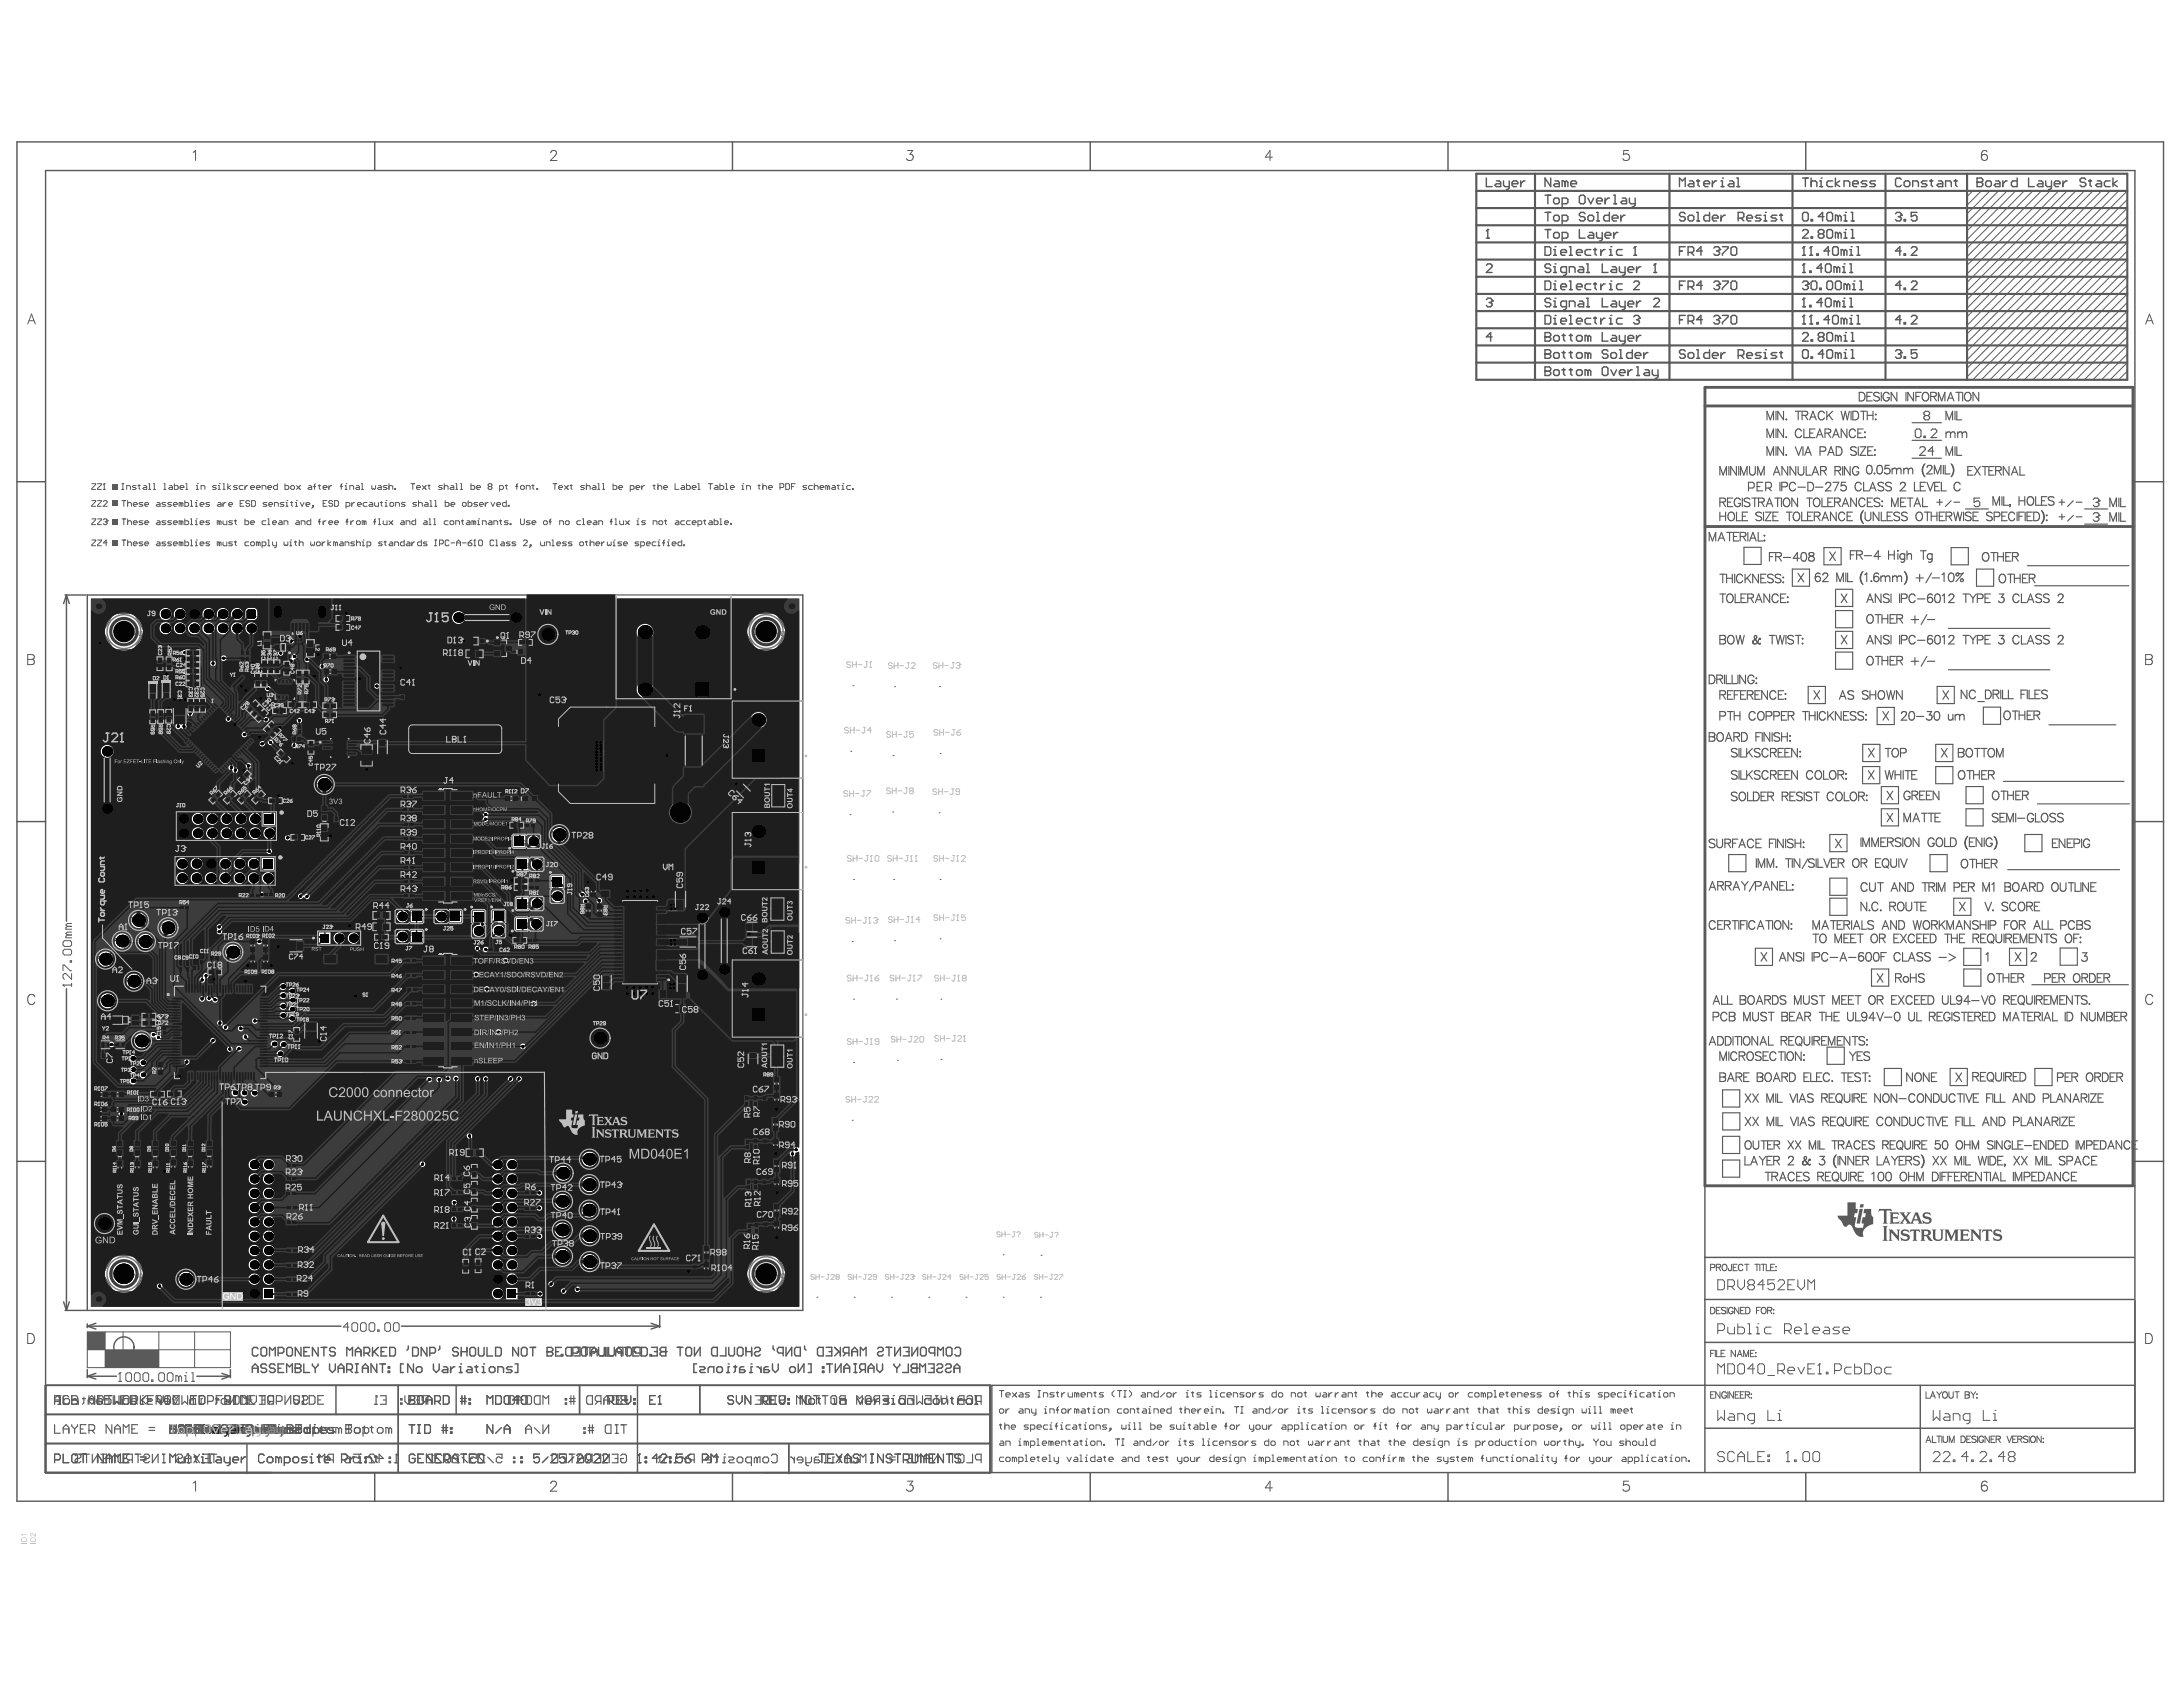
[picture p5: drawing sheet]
<svg xmlns="http://www.w3.org/2000/svg" width="279mm" height="216mm" viewBox="0 0 279 216" stroke-linecap="round" stroke-linejoin="round" font-family="sans-serif">
<path d="M37.5 121h.8M37.9 120.7v.7" fill="none" stroke="#5a5a5a" stroke-width=".13"/>
<path d="M36.9 120.4h2v1.3h-2z" fill="none" stroke="#5a5a5a" stroke-width=".14"/>
<g fill="#5a5a5a">
<path d="M37.5 121.1l.1-.1 .2 .1 .1 .3-.2 .1h-.2v-.1l.2 .1 .1-.3-.1-.1-.2 .1z"/>
<path d="M37.3 121.1v.1l-.1 .3h.2h-.3z"/>
<path d="M36.9 121.2v.2l.1-.2zM36.8 121.1l.1 .1h.2l-.2 .3-.1-.3z"/>
</g>
<g fill="none" stroke="#5a5a5a" stroke-width=".14">
<path d="M48.4 94.6h1.1v2.1h-1.1zM48.7 95h.5v1.2h-.5zM59.8 81.5h2.2v1.1h-2.2zM60.3 81.6h1.3v.9h-1.3zM66.2 89.9h2.1v1.1h-2.1zM66.5 88.6h1.7v.8h-1.7zM66.7 88.7h1.3v.7h-1.3zM66.7 90.2h1.2v.5h-1.2zM40.6 119.1h5.6v1.9h-5.6zM40.7 119.2h5.5v1.8h-5.5zM86.4 113.7h1.4v2.8h-1.4zM86.7 119.8h2.7v1.5h-2.7z"/>
<path d="M86.8 114.5h.6v1.2h-.6zM94.2 100.9l.6-.6 1.3 1.2-.6 .7zM94.5 101l.4-.5 .9 .9-.4 .5zM95.4 118.2h1.7v.9h-1.7zM95.6 118.3h1.3v.7h-1.3zM96.7 107.7h.8v1.8h-.8zM96.8 108h.6v1.2h-.6zM36.9 120.4h2v1.3h-2zM37.1 120.5h1.6v1.1h-1.6zM77.1 124.7h1v2.1h-1zM77.3 125.1h.6v1.2h-.6zM85.6 128.5h2v1.2h-2z"/>
<path d="M85.8 128.6h1.6v1h-1.6zM86.6 124.5h1.4v2.8h-1.4zM87 125.3h.6v1.2h-.6zM87.5 120.3h1.1v.5h-1.1zM95.4 120.1h1.7v.9h-1.7zM95.6 120.2h1.3v.7h-1.3zM95.9 134.6h.9v1.8h-.9zM96 134.9h.7v1.2h-.7zM96.7 126.7h.9v1.7h-.9zM96.8 126.9h.7v1.3h-.7z"/>
</g>
<g fill="none" stroke="#5a5a5a" stroke-width=".15">
<path d="M221.3 59.7v1.1M222.2 59.7v1.1l-.7-1.1v1.1M222.5 59.7v1.1M223.9 59.7v.8a.37 .37 0 0 0 .4 .3 .37 .37 0 0 0 .4-.3v-.8M226.2 53.7v-1.1l.4 1.1 .4-1.1v1.1M226.2 56v-1.1l.4 1.1 .4-1.1v1.1M226.2 58.3v-1.1l.4 1.1 .4-1.1v1.1M227.3 52.6v1.1M227.3 54.9v1.1M227.3 57.2v1.1M228.3 52.6v1.1l-.8-1.1v1.1M228.3 54.9v1.1l-.8-1.1v1.1"/>
<path d="M228.3 57.2v1.1l-.8-1.1v1.1M228.6 56h.1zM228.6 58.2h.1zM228.6 53.7h.1zM228.8 59.7v1.1l-.7-1.1v1.1M229.8 57.2l.4 1.1 .4-1.1M229.8 52.6h.7M229.8 59.7v1.1l-.7-1.1v1.1M230.1 59.7v.8a.37 .37 0 0 0 .4 .3 .37 .37 0 0 0 .4-.3v-.8M230.1 52.6v1.1M230.6 55.2a.4 .4 0 0 0-.5-.3 .4 .4 0 0 0-.3 .4v.3a.4 .4 0 0 0 .3 .4 .4 .4 0 0 0 .5-.3M230.6 53.2l.7-.1 .1-.2-.1-.2-.2-.1h-.5v1.1"/>
<path d="M230.8 57.2v1.1M230.9 54.9v1.1h.6M231 58.3l.4-1.1 .4 1.1M231 53.2l.4 .5M231.1 57.9h.6M231.2 59.7v1.1h.6M231.6 55.4h.4M231.6 53.7l.4-1.1 .5 1.1M231.8 53.4h.5M232.3 54.9h-.7v1.1h.7M232.5 56l.4-1.1 .4 1.1M232.6 55.6h.6"/>
<path d="M232.9 57.8h.5a.29 .29 0 0 0 .3-.3 .29 .29 0 0 0-.3-.3h-.5v1.1M233.5 52.9a.4 .4 0 0 0-.5-.3 .4 .4 0 0 0-.3 .5v.2a.4 .4 0 0 0 .3 .4 .4 .4 0 0 0 .5-.2M233.6 55.4h.6l.1-.2v-.2l-.2-.1h-.5v1.1M233.8 52.6v1.1M233.9 58.3l.4-1.1 .5 1.1M233.9 55.4l.4 .6M234.1 53.1l.4 .6M234.1 57.9h.5M234.5 52.6l-.7 .8M234.6 56l.4-1.1 .4 1.1M234.7 55.6h.5M235 57.2h.4a.59 .59 0 0 1 .4 .5 .59 .59 0 0 1-.4 .6h-.4z"/>
<path d="M235.7 52.6l.2 1.1 .3-1.1 .2 1.1 .3-1.1M235.8 59.7v1.1M236.4 54.9v1.1l-.7-1.1v1.1M236.8 59.7v1.1l-.7-1.1v1.1M236.9 52.6v1.1M237.1 52.6h.4a.59 .59 0 0 1 .4 .6 .59 .59 0 0 1-.4 .5h-.4zM237.5 55.2a.4 .4 0 0 0-.5-.3 .4 .4 0 0 0-.3 .4v.3a.4 .4 0 0 0 .3 .4 .4 .4 0 0 0 .5-.3M237.6 57.3a.41 .41 0 0 0-.4-.1 .41 .41 0 0 0-.3 .2l.1 .2 .5 .2 .1 .3a.48 .48 0 0 1-.7 0M237.8 55.4h.4M237.8 57.2v1.1M237.9 60a.4 .4 0 0 0-.5-.3 .4 .4 0 0 0-.3 .4v.3a.39 .39 0 0 0 .4 .4 .39 .39 0 0 0 .4-.4h-.3M238 50.2h.3a.59 .59 0 0 1 .4 .6 .59 .59 0 0 1-.4 .5h-.3z"/>
<path d="M238.1 57.2h.7l-.7 1.1h.7M238.1 52.6h.8M238.5 54.9h-.7v1.1h.7M238.5 52.6v1.1M238.6 56h.1zM238.6 55.3h.1zM238.9 50.7h.5M239 52.6v1.1M239 53.2h.7M239 59.6a.36 .36 0 0 1 .6 .2 .55 .55 0 0 1-.4 .9 .7 .7 0 0 1-.2-1.1zM239 57.7h.5M239.6 50.2h-.7v1.1h.7"/>
<path d="M239.7 52.6v1.1M239.7 57.2h-.7v1.1h.7M239.9 57.6h.1zM240 58.2v.1zM240 53.7h.1zM240 53.1h.1zM240.4 59.6a.36 .36 0 0 1 .5 .2 .55 .55 0 0 1-.4 .9 .7 .7 0 0 1-.1-1.1zM240.5 50.4a.41 .41 0 0 0-.4-.2 .41 .41 0 0 0-.3 .3l.1 .1 .5 .2 .1 .4a.48 .48 0 0 1-.7 0M240.8 50.2v1.1M241.8 50.5a.4 .4 0 0 0-.5-.3 .4 .4 0 0 0-.3 .4v.3a.39 .39 0 0 0 .4 .4 .39 .39 0 0 0 .4-.4h-.3M241.8 59.6h-.5l-.1 .4a.39 .39 0 0 1 .6 0 .39 .39 0 0 1 0 .6 .39 .39 0 0 1-.6-.2M242.2 59.9v.8"/>
<path d="M242.8 50.2v1.1l-.8-1.1v1.1M243.7 59.9v.8M243.9 50.2v1.1M244.7 54.1h3.8M244.7 56.4h3.8M244.7 58.6h3.8M244.9 50.2v1.1l-.7-1.1v1.1M245.1 55.1l.2-.2h.4l.2 .2v.7l-.2 .2h-.4l-.2-.2zM245.2 50.7h.4M245.7 57.4l.2-.2h.3l.2 .2v.1l-.7 .8h.7M245.9 50.2h-.7v1.1M246.1 50.4a.41 .41 0 0 1 .5-.2 .41 .41 0 0 1 .3 .4v.3a.42 .42 0 0 1-.5 .4 .42 .42 0 0 1-.4-.4z"/>
<path d="M246.2 55.8h.2v.2h-.2zM246.3 59.5l-.2 .6 .1 .6M246.3 59.5l-.1 .1a1.12 1.12 0 0 0 .1 1.3M246.4 59.3l-.1 .2M246.4 53.2l-.2-.2v-.2l.2-.2h.4l.2 .2v.2l-.2 .2M246.4 53.2l-.2 .2v.1l.2 .2h.4l.2-.2v-.1l-.2-.2M246.4 53.2h.4M246.6 59.8l.3-.2 .3 .1a.34 .34 0 0 1-.1 .4l-.5 .6h.7M247.1 50.7h.6l.1-.2v-.2l-.2-.1h-.5v1.1M247.1 55.1l.2-.2h.4l.2 .2v.2l-.8 .7h.8M247.5 50.7l.3 .6M247.5 57.7h-.7l.5-.5v1.1"/>
<path d="M248.1 51.3v-1.1l.4 1.1 .4-1.1v1.1M248.7 59.6v1.1M249 59.6v1.1h.6M249.1 53.7v-1.1l.4 1.1 .4-1.1v1.1M249.1 55.3v.7M249.1 58.3v-1.1l.4 1.1 .4-1.1v1.1M249.1 55.5l.2-.2h.3v.2M249.2 51.3l.5-1.1 .4 1.1M249.4 50.9h.5M249.6 55.5v.5M249.6 55.5l.3-.2h.3v.7M249.7 59.3l.1 .2"/>
<path d="M249.8 59.5l.1 .1a1.12 1.12 0 0 1-.1 1.3M249.8 59.5l.2 .6-.1 .6M250.2 52.6v1.1M250.2 57.2v1.1M250.3 50.2h.8M250.4 57.2v1.1h.7M250.4 52.6v1.1h.7M250.6 55.5l.2-.2h.3v.2M250.6 55.3v.7M250.7 50.2v1.1M251.1 55.5v.5M251.1 55.5l.3-.2h.3v.7"/>
<path d="M251.2 50.2v1.1M251.5 50.4a.41 .41 0 0 1 .5-.2 .41 .41 0 0 1 .3 .4v.3a.42 .42 0 0 1-.5 .4 .42 .42 0 0 1-.4-.4zM252.5 59.7h-.6v1.1h.6M252.7 59.7l.7 1.1M253.3 50.2v1.1l-.8-1.1v1.1M253.4 59.7l-.7 1.1M253.7 59.7h.7M254.1 59.7v1.1M255.2 59.7h-.6v1.1h.6M257.1 59.7v1.1l-.7-1.1v1.1M258.5 59.7v1.1h.7M218.8 69.2v-1.1l.4 1.1 .4-1.1v1.1"/>
<path d="M219.9 69.2l.4-1.1 .4 1.1M220.1 68.9h.5M220.1 64.3l.7-.1 .1-.1-.1-.3-.2-.1h-.5v1.1M220.1 76h.8M220.1 73.5h.8M220.1 60.8v-1.1l.4 1.1 .5-1.1v1.1M220.1 65.5v1.1M220.1 66.1h.8M220.5 73.5v1.1M220.5 76v1.1M220.5 64.3l.4 .5M220.9 65.5v1.1"/>
<path d="M221 74h.7M221 73.5v1.1M221 68.1h.7M221.1 76.2a.41 .41 0 0 1 .5-.2 .41 .41 0 0 1 .2 .4v.3a.42 .42 0 0 1-.4 .4 .42 .42 0 0 1-.4-.4zM221.1 64.3h.4M221.3 65.7a.41 .41 0 0 1 .4-.1 .41 .41 0 0 1 .3 .4v.2a.42 .42 0 0 1-.4 .5 .42 .42 0 0 1-.4-.5zM221.4 68.1v1.1M221.7 73.5v1.1M221.8 63.7h-.7v1.1h.7M221.9 68.7h.4M222 73.5v1.1M222.1 76v1.1h.6"/>
<path d="M222.3 65.5v1.1h.6M222.5 68.1h-.6v1.1h.6M222.7 68.7l.7-.1 .1-.2-.1-.2-.2-.1h-.5v1.1M222.8 64a.4 .4 0 0 0-.5-.3 .4 .4 0 0 0-.3 .5v.2a.39 .39 0 0 0 .4 .4 .39 .39 0 0 0 .4-.4h-.3M222.8 60.8v-1.1l.4 1.1 .4-1.1v1.1M222.8 76.5h.4M223 63.7v1.1M223 66.1h.4M223 73.7a.4 .4 0 0 0-.4-.2 .4 .4 0 0 0-.3 .4v.3a.4 .4 0 0 0 .3 .4 .4 .4 0 0 0 .4-.3M223.1 68.7l.4 .5M223.2 70h2.2v2.2h-2.2zM223.3 73.5v1.1"/>
<path d="M223.5 76h-.7v1.1h.7M223.6 74l.5 .6M223.7 65.5h-.7v1.1h.7M223.7 76.5h.6l.1-.2v-.2l-.2-.1h-.5v1.1M223.7 68.1v1.1M223.8 62.5h.5l.2-.2v-.4l-.2-.2h-.5v1.1M223.9 69.2l.5-1.1 .4 1.1M224 63.9a.41 .41 0 0 0-.4-.2 .41 .41 0 0 0-.4 .3l.1 .2 .6 .2 .1 .3a.48 .48 0 0 1-.8 0M224.1 76.5l.3 .6M224.1 73.5l-.8 .7M224.1 68.9h.5M224.2 63.7h.7"/>
<path d="M224.6 63.7v1.1M224.7 77.1l.4-1.1 .4 1.1M224.8 76.8h.6M224.9 62.3h.4M225 60.8v-1.1l.4 1.1 .4-1.1v1.1M225 68.1v1.1h.7M225.1 73.5v1.1l-.8-1.1v1.1M225.1 64.3l.6-.1 .1-.1v-.3l-.3-.1h-.4v1.1M225.4 74h.4M225.4 64.3l.4 .5M225.5 65.7a.41 .41 0 0 0-.4-.2 .41 .41 0 0 0-.4 .3l.1 .2 .6 .2 .1 .3a.48 .48 0 0 1-.8 0M225.6 61.7h-.7v1.1h.7"/>
<path d="M225.7 65.5v1.1M225.8 69.2h.1zM225.8 68.5v.1zM225.9 65.5h.8l-.8 1.1h.8M226 62.5h.5l.2-.2v-.4l-.2-.2h-.5v1.1M226 73.5h-.6v1.1h.6M226.1 64.8l.4-1.1 .4 1.1M226.2 64.5h.5M226.4 62.5l.3 .3M226.5 71.2h.4M226.5 76v1.1l-.7-1.1v1.1M226.9 66.1h.4"/>
<path d="M227 73.6a.41 .41 0 0 0-.4-.1 .41 .41 0 0 0-.4 .2l.1 .2 .6 .2 .1 .3a.48 .48 0 0 1-.8 0M227 60.8l.4-1.1 .4 1.1M227.1 60.4h.6M227.1 63.7h.8M227.1 70.7h-.6v1.1M227.3 71.2h.6l.1-.2v-.2l-.3-.1h-.4v1.1M227.5 63.7v1.1M227.6 76.3a.4 .4 0 0 0-.5-.3 .4 .4 0 0 0-.3 .4v.3a.4 .4 0 0 0 .3 .4 .4 .4 0 0 0 .5-.2M227.6 65.5h-.7v1.1h.7M227.6 71.2l.4 .6M227.8 61.7v1.1M227.9 76.5h.4"/>
<path d="M227.9 73.6a.41 .41 0 0 0-.4-.1 .41 .41 0 0 0-.3 .2l.1 .2 .5 .2 .1 .3a.48 .48 0 0 1-.7 0M228 63.7v1.1M228 62.3h.5a.29 .29 0 0 0 .3-.3 .29 .29 0 0 0-.3-.3h-.5v1.1M228.2 74.5h.1zM228.2 73.9h.1zM228.3 71.3h.9M228.3 63.9a.41 .41 0 0 1 .5-.1 .41 .41 0 0 1 .3 .4v.2a.42 .42 0 0 1-.4 .5 .42 .42 0 0 1-.5-.5zM228.6 76h-.7v1.1h.7M228.6 65.5h.8M228.8 76.4h.1zM228.8 77v.1zM229 65.5v1.1"/>
<path d="M229.4 72.8h2.2v2.2h-2.2zM229.6 65.7a.41 .41 0 0 1 .5-.1 .41 .41 0 0 1 .2 .4v.2a.42 .42 0 0 1-.4 .5 .42 .42 0 0 1-.4-.5zM229.8 62a.4 .4 0 0 0-.4-.3 .4 .4 0 0 0-.4 .4v.3a.4 .4 0 0 0 .4 .4 .4 .4 0 0 0 .4-.2M230.1 63.7v1.1l-.8-1.1v1.1M230.1 62.4h1M230.1 73.4l.8 1.1M230.3 71.4h-.8l.5-.7v1.1M230.6 65.5v1.1h.6M230.7 70.8a.36 .36 0 0 1 .5 .1 .55 .55 0 0 1-.4 .9 .7 .7 0 0 1-.1-1zM230.9 73.4l-.8 1.1M231.2 63.7h.8M231.3 66.1h.5"/>
<path d="M231.4 61.7h.4a.59 .59 0 0 1 .3 .6 .59 .59 0 0 1-.3 .5h-.4zM231.6 70.8a.22 .22 0 0 0 .1 .3 .39 .39 0 0 1 .4 .2 .39 .39 0 0 1 0 .5h-.4a.32 .32 0 0 1-.2-.3 .32 .32 0 0 1 .3-.3l.2-.1a.22 .22 0 0 0 .1-.3zM231.6 63.7v1.1M231.9 60.8l.4-1.1 .5 1.1M232 65.5h-.7v1.1h.7M232.1 60.4h.5M232.2 63.9a.41 .41 0 0 1 .5-.1 .41 .41 0 0 1 .2 .4v.2a.42 .42 0 0 1-.4 .5 .42 .42 0 0 1-.4-.5zM232.2 66.1l.6-.1 .1-.1v-.3l-.2-.1h-.5v1.1M232.4 62.4h.9M232.6 66.1l.3 .5M233 73.5a.32 .32 0 0 0-.5-.1l-.1 .1-.1 .6M233 60.2h.6l.1-.2v-.2l-.2-.1h-.5v1.1"/>
<path d="M233.2 63.7v1.1h.6M233.2 66.6l.4-1.1 .4 1.1M233.3 73.6l.2-.3 .4 .1a.34 .34 0 0 1-.1 .5l-.5 .5h.7M233.3 66.3h.6M233.4 60.2l.3 .6M233.4 70.1h2.2v2.2h-2.2zM233.7 62l.2-.3 .4 .1a.34 .34 0 0 1-.1 .5l-.6 .5h.8M233.9 64.3h.5M234.2 70.6l.7 1.1M234.6 61.7h.7l-.5 1.1M234.6 63.7h-.7v1.1h.7M234.8 64.3l.6-.1 .1-.1v-.3l-.2-.1h-.5v1.1"/>
<path d="M234.9 60.2h.6l.1-.2-.1-.2-.2-.1h-.4v1.1M234.9 70.6l-.7 1.1M234.9 78.1h2.2v2.2h-2.2zM234.9 75.5v2.2M234.9 75.4h2.2M234.9 77.6h2.2M235 65.5v1.1l-.7-1.1v1.1M235.1 74.4v-1.1l.4 1.1 .4-1.1v1.1M235.2 64.3l.3 .5M235.2 60.2l.4 .6M235.7 76l.7 1.1M235.8 64.8l.4-1.1 .4 1.1"/>
<path d="M235.9 64.5h.6M236.1 65.8a.4 .4 0 0 0-.5-.3 .4 .4 0 0 0-.3 .5v.2a.4 .4 0 0 0 .3 .4 .4 .4 0 0 0 .5-.2M236.2 61.7h-.5l-.1 .5a.39 .39 0 0 1 .6 0 .39 .39 0 0 1 0 .6 .39 .39 0 0 1-.6-.2M236.2 73.3v1.1M236.4 76l-.7 1.1M236.4 66.1h.4M236.5 73.3v1.1h.6M236.8 71h.4M237.1 65.5h-.7v1.1h.7M237.1 75.5v2.2M237.5 70.5h-.7v1.1M237.6 63.7v1.1l-.7-1.1v1.1"/>
<path d="M237.6 71h.7l.1-.2-.1-.2-.2-.1h-.5v1.1M238 71l.4 .6M238.2 62a.4 .4 0 0 0-.4-.3 .4 .4 0 0 0-.4 .4v.3a.4 .4 0 0 0 .4 .4 .4 .4 0 0 0 .4-.2M238.3 65.6l-.1 .5 .1 .6M238.3 66.7l.1 .2M238.3 73.2l-.1 .2a1.13 1.13 0 0 0 .1 1.3M238.3 74.7l.2 .1M238.3 73.2l-.2 .7 .2 .8M238.4 65.4a1.14 1.14 0 0 0 0 1.5M238.4 65.4l-.1 .2M238.4 66.9l.1 .1M238.5 73.1l-.2 .1"/>
<path d="M238.5 65.3l-.1 .1M238.5 61.7v1.1h.7M238.6 71.1h.9M238.7 73.5l.2-.2v1.1M238.7 64a.4 .4 0 0 0-.5-.3 .4 .4 0 0 0-.3 .5v.2a.4 .4 0 0 0 .3 .4 .4 .4 0 0 0 .5-.2M238.7 65.5v.8a.37 .37 0 0 0 .4 .3 .37 .37 0 0 0 .3-.3v-.8M238.9 77.1l.4-1.1 .5 1.1M239 64.3h.4M239 78.8a.41 .41 0 0 1 .5-.1 .41 .41 0 0 1 .3 .4v.2a.42 .42 0 0 1-.5 .5 .42 .42 0 0 1-.4-.5zM239.1 76.8h.5M239.3 62.8l.4-1.1 .4 1.1M239.4 62.5h.6"/>
<path d="M239.5 74.4h.1zM239.7 63.7h-.7v1.1h.7M239.9 60.6v.1zM240 78.7h.7M240.4 78.7v1.1M240.4 73.5a.32 .32 0 0 0-.4-.1l-.1 .1-.1 .6M240.5 65.5v1.1l-.7-1.1v1.1M240.6 63.9a.41 .41 0 0 0-.4-.2 .41 .41 0 0 0-.3 .3l.1 .2 .5 .2 .1 .3a.48 .48 0 0 1-.7 0M240.7 71.2h-.8l.5-.7v1.1M240.7 73.7v.7M240.7 73.9l.3-.2 .3 .1v.1M240.7 76v1.1l-.7-1.1v1.1"/>
<path d="M240.8 65.5v1.1h.6M240.8 64.8h.1zM240.8 64.2h.1zM240.9 78.7v1.1M240.9 79.2h.7M241.1 61.9a.41 .41 0 0 0-.4-.2 .41 .41 0 0 0-.3 .3l.1 .1 .5 .3 .1 .3a.48 .48 0 0 1-.7 0M241.3 73.9l.3-.2 .2 .1 .1 .6M241.3 73.9v.5M241.5 66.1h.5M241.6 78.7v1.1M241.7 71h.7M241.7 70.5v1.1"/>
<path d="M241.8 76.2a.41 .41 0 0 0-.4-.2 .41 .41 0 0 0-.3 .3l.1 .1 .5 .2 .1 .4a.48 .48 0 0 1-.7 0M241.9 79.2h.4M242 76v1.1M242.1 61.9a.41 .41 0 0 0-.4-.2 .41 .41 0 0 0-.4 .3l.1 .1 .6 .3 .1 .3a.48 .48 0 0 1-.8 0M242.1 64.8v-1.1l.4 1.1 .4-1.1v1.1M242.2 60.1l.2-.2 .3 .1v.1M242.2 65.5h-.7v1.1h.7M242.2 73.9l.3-.2 .3 .1v.1M242.2 73.7v.7M242.4 70.5v1.1M242.6 78.7h-.7v1.1h.7M242.7 60.1l.3-.2 .3 .1v.7"/>
<path d="M242.7 60.1v.6M242.8 79.2l.6-.1 .1-.1v-.2l-.3-.1h-.4v1.1M242.8 73.9l.3-.2 .2 .1 .1 .6M242.8 73.9v.5M242.9 70.5h.1zM242.9 70.9v.7M243.1 76v1.1M243.1 65.7a.41 .41 0 0 0-.4-.2 .41 .41 0 0 0-.3 .3l.1 .2 .5 .2 .1 .3a.48 .48 0 0 1-.7 0M243.1 79.2l.4 .6M243.2 62l.2-.3 .4 .1a.34 .34 0 0 1-.1 .5l-.5 .5h.7M243.3 64.3h.4M243.4 76.6h.4a.29 .29 0 0 0 .3-.3 .29 .29 0 0 0-.3-.3h-.4v1.1"/>
<path d="M243.7 60.1l.2-.2 .3 .1v.1M243.7 73.1l.1 .1M243.8 71a.35 .35 0 0 0-.5 0 .35 .35 0 0 0 0 .5 .35 .35 0 0 0 .5-.1M243.8 70.9v.8a.29 .29 0 0 1-.2 .2 .29 .29 0 0 1-.3 0M243.8 73.2l.2 .7-.1 .6M243.8 73.2l.1 .2a1.12 1.12 0 0 1-.1 1.3M243.8 74.7l-.1 .1M243.9 63.7h-.6v1.1h.6M243.9 74.5l-.1 .2M244.1 71.1l.2-.2h.3l.1 .7M244.1 70.5v1.1M244.1 65.7a.41 .41 0 0 0-.4-.2 .41 .41 0 0 0-.3 .3l.1 .2 .5 .2 .1 .3a.48 .48 0 0 1-.7 0"/>
<path d="M244.1 63.7h.7M244.2 60.1l.3-.2 .3 .1v.7M244.2 60.1v.6M244.5 63.7v1.1M244.6 79.3h1M245 64.8l.4-1.1 .4 1.1M245 61.7v1.1h.7M245.1 78.8v1M245.1 76.3a.4 .4 0 0 0-.4-.3 .4 .4 0 0 0-.4 .4v.3a.4 .4 0 0 0 .4 .4 .4 .4 0 0 0 .4-.2M245.1 64.5h.6M245.2 74h1M245.3 65.7a.41 .41 0 0 1 .5-.1 .41 .41 0 0 1 .3 .4v.2a.42 .42 0 0 1-.5 .5 .42 .42 0 0 1-.4-.5z"/>
<path d="M245.4 76.6h1M245.7 73.5v.9M245.8 62.2h.4M245.8 70.5h.7M246.1 63.7v1.1h.6M246.2 70.5v1.1M246.2 60.8l.1 .1M246.3 60.9l.1 .1M246.3 65.5h.7M246.5 61.7h-.7v1.1h.7M246.6 78.7l-.7 1.2M246.6 61.7l.5 1.1 .4-1.1"/>
<path d="M246.7 65.5v1.1M246.7 79.3h.9M247.2 65.5v1.1M247.2 66.1h.7M247.2 73.3l-.7 1.3M247.3 70.9v.8a.29 .29 0 0 1-.2 .2 .29 .29 0 0 1-.3 0M247.3 71a.35 .35 0 0 0-.5 0 .35 .35 0 0 0 0 .5 .35 .35 0 0 0 .5-.1M247.3 74h.9M247.3 76.2a.32 .32 0 0 0-.5-.1l-.1 .1v.6M247.6 60.7v-1.1l.4 1.1 .4-1.1v1.1M247.6 62.2h.4M247.8 76.1a.36 .36 0 0 1 .5 .1 .55 .55 0 0 1-.4 .9 .7 .7 0 0 1-.1-1z"/>
<path d="M247.9 64.3h.7M247.9 65.5v1.1M248.2 66.1h.4M248.3 63.9v.7M248.3 61.7h-.7v1.1h.7M248.5 61.7v1.1h.6M248.6 73.5l.2-.2v1.1M248.6 76.2l.3-.2v1.1M248.9 65.5h-.7v1.1h.7M249.1 66.1l.6-.1 .1-.1v-.3l-.3-.1h-.4v1.1M249.4 66.1l.4 .5M249.4 76.3l.3-.3 .3 .1a.34 .34 0 0 1-.1 .5l-.5 .5h.7"/>
<path d="M249.5 73.4a.36 .36 0 0 1 .5 .1 .55 .55 0 0 1-.3 .9 .7 .7 0 0 1-.2-1zM249.7 64.1l-.7 .7M249.7 70.1h2.2v2.2h-2.2zM249.8 60.9l-.1 .1M249.9 60.8l-.1 .1M250.1 65.5l.2 1.1 .3-1.1 .2 1.1 .3-1.1M250.1 64.3h.7M250.6 73.3l.3 .1 .4-.1-1 1.1M250.9 62a.4 .4 0 0 0-.5-.3 .4 .4 0 0 0-.3 .4v.3a.4 .4 0 0 0 .3 .4 .4 .4 0 0 0 .5-.2M251.2 76h.8M251.3 65.5v1.1M251.6 65.1h2.9"/>
<path d="M251.6 76v1.1M251.9 60.2h.4M252.1 76l.4 .5M252.3 65.7a.41 .41 0 0 0-.4-.2 .41 .41 0 0 0-.4 .3l.2 .2 .5 .2 .1 .3a.48 .48 0 0 1-.8 0M252.5 76.5v.6M252.5 66.1h.4M252.9 76l-.4 .5M253 72.8h2.2v2.2h-2.2zM253.1 76.6h.5a.29 .29 0 0 0 .2-.3 .29 .29 0 0 0-.2-.3h-.5v1.1M253.2 65.5h-.7v1.1h.7M253.4 63.7h-.7v.6l.3-.2h.2l.2 .2v.4l-.2 .1h-.4l-.1-.1M253.8 70.9a.41 .41 0 0 1 .5-.2 .41 .41 0 0 1 .3 .4v.3a.42 .42 0 0 1-.5 .4 .42 .42 0 0 1-.4-.4z"/>
<path d="M254.1 76.5h.4M254.6 60.2h.4M254.7 76h-.6v1.1h.6M254.8 70.7h.7M255 65.7a.41 .41 0 0 0-.4-.2 .41 .41 0 0 0-.3 .3l.1 .2 .5 .2 .1 .3a.48 .48 0 0 1-.7 0M255.1 64.7v-1.1l.4 1.1 .4-1.1v1.1M255.2 70.7v1.1M255.2 66.1h.5a.29 .29 0 0 0 .3-.3 .29 .29 0 0 0-.3-.3h-.5v1.1M255.4 60.2h.6l.2-.2-.1-.2-.2-.1h-.5v1.1M255.7 71.2h.7M255.7 70.7v1.1M255.8 60.2l.4 .6"/>
<path d="M255.9 76h.6l-.3 .4a.37 .37 0 0 1 .2 .6 .37 .37 0 0 1-.6-.1M256 73.6a.41 .41 0 0 1 .4-.1 .41 .41 0 0 1 .3 .4v.3a.42 .42 0 0 1-.4 .4 .42 .42 0 0 1-.4-.4zM256.2 66.1h.4M256.2 63.6v1.1M256.4 70.7v1.1M256.5 63.6v1.1h.6M256.7 71.2h.4M256.9 65.5h-.7v1.1h.7M257 73.5h.7M257.3 64.6v.1zM257.3 64.6l-.1 .3M257.3 73.5v1.1"/>
<path d="M257.4 70.7h-.7v1.1h.7M257.4 60.8l.5-1.1 .4 1.1M257.6 71.2h.6l.1-.2v-.2l-.3-.1h-.4v1.1M257.6 60.4h.5M257.8 73.5v1.1M257.8 74h.8M257.9 65.8a.4 .4 0 0 0-.5-.3 .4 .4 0 0 0-.3 .5v.2a.4 .4 0 0 0 .3 .4 .4 .4 0 0 0 .5-.2M257.9 71.2l.4 .6M258.2 65.5v1.1M258.4 66.1h.4M258.4 76.3a.4 .4 0 0 0-.4-.3 .4 .4 0 0 0-.4 .4v.3a.4 .4 0 0 0 .4 .4 .4 .4 0 0 0 .4-.2M258.4 63.6v1.1"/>
<path d="M258.4 64.1h.7M258.6 73.5v1.1M258.7 76v1.1h.6M258.9 74h.4M259.1 65.5h-.7v1.1M259.1 63.6v1.1M259.2 65.5v1.1M259.4 66.1h.5M259.5 77.1l.4-1.1 .4 1.1M259.5 72.4h13M259.5 73.5h-.6v1.1h.6M259.6 63.7a.41 .41 0 0 1 .4-.1 .41 .41 0 0 1 .3 .4v.2a.42 .42 0 0 1-.4 .5 .42 .42 0 0 1-.4-.5z"/>
<path d="M259.6 76.8h.5M259.7 74h.6l.2-.2-.1-.2-.2-.1h-.5v1.1M260.1 74l.4 .6M260.1 65.5h-.7v1.1h.7M260.3 65.5h.4a.59 .59 0 0 1 .3 .6 .59 .59 0 0 1-.3 .5h-.4zM260.4 75h12.1M260.5 63.6v1.1h.7M261.3 65.3l.1 .1M261.3 64.1h.4M261.3 76.2a.41 .41 0 0 0-.4-.2 .41 .41 0 0 0-.3 .3l.1 .1 .5 .2 .1 .4a.48 .48 0 0 1-.7 0M261.4 65.4l.1 .2a1.12 1.12 0 0 1-.1 1.3M261.4 66.9l-.1 .1"/>
<path d="M261.4 65.4l.2 .7-.1 .6M261.5 66.7l-.1 .2M261.9 66.6h.1zM261.9 66h.1zM262 63.6h-.7v1.1h.7M262.3 76.2a.41 .41 0 0 0-.4-.2 .41 .41 0 0 0-.4 .3l.1 .1 .6 .2 .1 .4a.48 .48 0 0 1-.8 0M262.9 63.7a.41 .41 0 0 0-.4-.2 .41 .41 0 0 0-.3 .3l.1 .2 .5 .2 .1 .3a.48 .48 0 0 1-.7 0M263.4 76.3l.2-.3 .4 .1a.34 .34 0 0 1-.1 .5l-.5 .5h.7M263.5 64.3h.8M263.5 66.1h.8M263.9 63.9v.7M263.9 65.8v.7"/>
<path d="M265.4 64.1l-.8 .7M265.4 66l-.8 .7M265.7 64.3h.8M265.7 66.1h.8M266.8 65.1h2.9M266.8 67.1h2.9M267.9 63.9l.2-.2h.4l.1 .2v.2M267.9 65.8l.2-.2h.4l.1 .2v.2M268.3 64.3h.2M268.3 66.2h.2M268.5 64.3l.1 .2v.2l-.1 .1h-.4l-.2-.1M268.5 66.2l.1 .1v.2l-.1 .2h-.4l-.2-.2"/>
<path d="M268.6 64.1h.1M268.6 66h.1M268.6 64.1l-.1 .2M268.6 66l-.1 .2M270 64.8v-1.1l.5 1.1 .4-1.1v1.1M270 66.7v-1.1l.5 1.1 .4-1.1v1.1M271.2 63.7v1.1M271.2 65.6v1.1M271.4 63.7v1.1h.6M271.4 65.6v1.1h.6M218.8 86.4h.3a.59 .59 0 0 1 .4 .5 .59 .59 0 0 1-.4 .6h-.3zM218.8 93.8h.4l.2 .1 .1 .2-.3 .2a.29 .29 0 0 1 .3 .3 .29 .29 0 0 1-.3 .3h-.4z"/>
<path d="M218.8 94.3h.4M219.7 86.9h.7l.1-.2-.1-.2-.2-.1h-.5v1.1M219.9 93.8a.55 .55 0 0 1 .7 .4 .55 .55 0 0 1-.3 .7 .57 .57 0 0 1-.6-.4 .57 .57 0 0 1 .2-.7zM220.1 86.9l.4 .6M220.1 91.6h.5a.29 .29 0 0 0 .3-.2 .29 .29 0 0 0-.3-.3h-.5v1.1M220.1 81.3h.5l.2 .1 .1 .2-.3 .2a.29 .29 0 0 1 .3 .3 .29 .29 0 0 1-.3 .3h-.5zM220.1 88.9h.7l.1-.2-.1-.2-.2-.1h-.5v1.1M220.1 81.8h.5M220.5 88.9l.4 .6M220.7 86.4v1.1M220.8 94.9l.4-1.1 .5 1.1M220.9 86.4v1.1h.7"/>
<path d="M221 94.5h.5M221.1 91.1h.7M221.1 88.9h.4M221.3 81.4a.55 .55 0 0 1 .7 .3 .55 .55 0 0 1-.4 .7 .57 .57 0 0 1-.5-.4 .57 .57 0 0 1 .2-.6zM221.5 91.1v1.1M221.7 86.4v1.1h.6M221.8 88.4h-.7v1.1h.7M221.9 94.3l.6-.1 .2-.1-.1-.2-.2-.1h-.5v1.1M222 91.1v1.1M222 91.6h.7M222 88.9h.4M222.2 81.3l.3 1.1 .2-1.1 .3 1.1 .2-1.1"/>
<path d="M222.3 94.3l.4 .6M222.3 95.9a.41 .41 0 0 0-.4-.1 .41 .41 0 0 0-.3 .2l.1 .2 .5 .2 .1 .3a.48 .48 0 0 1-.7 0M222.3 98.8a.41 .41 0 0 0-.4-.2 .41 .41 0 0 0-.3 .3l.1 .1 .5 .3 .1 .3a.48 .48 0 0 1-.7 0M222.4 86.4v1.1M222.6 95.8v1.1M222.6 98.6v1.1M222.6 88.4h-.6v1.1M222.7 91.1v1.1M222.8 88.9h.4M222.8 95.8v1.1h.6M222.8 98.6v1.1h.6M222.9 93.8h.4a.59 .59 0 0 1 .3 .5 .59 .59 0 0 1-.3 .6h-.4z"/>
<path d="M223.4 86.4v1.1l-.7-1.1v1.1M223.5 88.4h-.7v1.1h.7M223.6 95.8v1.1M223.6 98.6v1.1M223.6 88.9h.7l.1-.2-.1-.2-.2-.1h-.5v1.1M223.8 99.1l.5 .6M223.8 96.3l.5 .6M224 88.9l.4 .6M224.3 98.6l-.7 .8M224.3 95.8l-.7 .7M224.5 86.7a.4 .4 0 0 0-.5-.3 .4 .4 0 0 0-.3 .4v.3a.39 .39 0 0 0 .4 .4 .39 .39 0 0 0 .4-.4h-.3M224.5 81.6l.1 .1a1.14 1.14 0 0 0 .6 .7"/>
<path d="M224.5 81.9a.29 .29 0 0 0-.1 .3 .29 .29 0 0 0 .1 .2M224.5 81.6l.2-.3a.22 .22 0 0 1 .1 .4l-.5 .4 .1 .3h.1M224.5 81.6l.7 .8M224.6 88.9h.4M224.6 91.3a.4 .4 0 0 0-.4-.2 .4 .4 0 0 0-.3 .4v.2a.4 .4 0 0 0 .3 .5 .4 .4 0 0 0 .4-.3M224.7 94.3h.5M224.7 87.4h.1zM224.8 86.8v.1zM225.1 91.2a.41 .41 0 0 1 .4-.1 .41 .41 0 0 1 .3 .4v.2a.42 .42 0 0 1-.4 .5 .42 .42 0 0 1-.4-.5zM225.3 98.8a.41 .41 0 0 0-.4-.2 .41 .41 0 0 0-.4 .3l.1 .1 .6 .3 .1 .3a.48 .48 0 0 1-.8 0M225.3 95.9a.41 .41 0 0 0-.4-.1 .41 .41 0 0 0-.4 .2l.1 .2 .6 .2 .1 .3a.48 .48 0 0 1-.8 0M225.3 81.7v.1v-.1h-.1l-.2 .4a.44 .44 0 0 1-.5 .3"/>
<path d="M225.3 88.4h-.7v1.1h.7M225.3 82.3l-.1 .1M225.4 93.8h-.7v1.1M225.5 93.8v1.1M226 91.6h.5a.29 .29 0 0 0 .3-.2 .29 .29 0 0 0-.3-.3h-.5v1.1M226.2 88.4v1.1l-.7-1.1v1.1M226.3 96a.4 .4 0 0 0-.5-.2 .4 .4 0 0 0-.3 .4v.3a.4 .4 0 0 0 .3 .4 .4 .4 0 0 0 .5-.3M226.3 98.9a.4 .4 0 0 0-.5-.3 .4 .4 0 0 0-.3 .4v.3a.4 .4 0 0 0 .3 .4 .4 .4 0 0 0 .5-.2M226.5 81.3h.7M226.5 93.8v1.1l-.7-1.1v1.1M226.6 99.1h.6l.1-.2v-.2l-.2-.1h-.5v1.1M226.6 96.3h.6l.1-.2v-.2l-.2-.1h-.5v1.1"/>
<path d="M226.8 93.8v1.1M226.8 81.3v1.1M227 99.1l.3 .6M227 96.3l.3 .6M227 91.6h.5a.29 .29 0 0 0 .3-.2 .29 .29 0 0 0-.3-.3h-.5v1.1M227.3 88.7a.4 .4 0 0 0-.5-.3 .4 .4 0 0 0-.3 .4v.3a.4 .4 0 0 0 .3 .4 .4 .4 0 0 0 .5-.3M227.3 81.3l.3 1.1 .2-1.1 .3 1.1 .3-1.1M227.6 96.3h.4M227.6 99.1h.4M227.6 88.9h.4M227.8 93.9a.41 .41 0 0 0-.4-.2 .41 .41 0 0 0-.4 .3l.1 .2 .6 .2 .1 .3a.48 .48 0 0 1-.8 0M228 91.6h.4"/>
<path d="M228 93.8v1.1M228 94.3h.8M228.3 95.8h-.7v1.1h.7M228.3 98.6h-.7v1.1h.7M228.3 88.4h-.7v1.1h.7M228.4 96.3h.5M228.4 99.1h.5M228.5 88.8h.1zM228.5 89.4h.1zM228.6 81.3v1.1M228.7 91.1h-.7v1.1h.7M228.8 93.8v1.1"/>
<path d="M228.9 91.6l.6-.1 .1-.1-.1-.2-.2-.1h-.4v1.1M229.1 94.2h.1zM229.1 94.8v.1zM229.1 95.8h-.7v1.1h.7M229.1 98.6h-.7v1.1h.7M229.2 91.6l.4 .6M229.5 81.5a.41 .41 0 0 0-.4-.2 .41 .41 0 0 0-.3 .3l.1 .1 .5 .2 .1 .4a.48 .48 0 0 1-.7 0M229.8 81.3h.7M230 95.8v1.1l-.7-1.1v1.1M230 98.6v1.1l-.7-1.1v1.1M230.2 81.3v1.1M230.3 96.2h.2z"/>
<path d="M230.3 96.8h.2zM230.7 91.1h.7M230.7 82.3v.1zM230.7 81.7v.1zM231.1 91.1v1.1M231.4 87.8h2.2v2.2h-2.2zM231.6 91.1v1.1M231.6 91.6h.7M232 98.9a.4 .4 0 0 0-.5-.3 .4 .4 0 0 0-.3 .4v.3a.4 .4 0 0 0 .3 .4 .4 .4 0 0 0 .5-.2M232.2 88.4l.7 1.1M232.3 91.1v1.1M232.4 98.8a.41 .41 0 0 1 .5-.2 .41 .41 0 0 1 .2 .4v.3a.42 .42 0 0 1-.4 .4 .42 .42 0 0 1-.4-.4z"/>
<path d="M232.6 91.1v1.1M232.9 88.4l-.7 1.1M233.4 98.6v1.1h.6M233.6 91.3a.4 .4 0 0 0-.4-.2 .4 .4 0 0 0-.4 .4v.2a.4 .4 0 0 0 .4 .5 .4 .4 0 0 0 .4-.3M233.9 91.1v1.1M234.2 91.5l.5 .7M234.2 98.8a.41 .41 0 0 1 .5-.2 .41 .41 0 0 1 .3 .4v.3a.42 .42 0 0 1-.4 .4 .42 .42 0 0 1-.5-.4zM234.7 91.1l-.8 .7M234.9 83.5h2.2v2.1h-2.2zM234.9 80.8h2.2v2.2h-2.2zM235.2 99.1h.7l.1-.2-.1-.2-.2-.1h-.5v1.1M235.4 89.5l.4-1.1 .5 1.1"/>
<path d="M235.6 89.1h.5M235.6 99.1l.4 .6M235.6 91.1v1.1l-.7-1.1v1.1M235.7 81.3l.7 1.1M235.9 91.6h.5M236.2 99.7h.1zM236.3 99v.1zM236.4 81.3l-.7 1.1M236.6 91.1h-.7v1.1h.7M237.2 88.6a.41 .41 0 0 0-.3-.2 .41 .41 0 0 0-.4 .3l.1 .1 .5 .2 .1 .3a.48 .48 0 0 1-.7 0M237.5 91.2a.41 .41 0 0 0-.4-.2 .41 .41 0 0 0-.3 .3l.1 .2 .5 .2 .1 .3a.48 .48 0 0 1-.7 0M238.4 98.1h2.2v2.2h-2.2z"/>
<path d="M238.4 95.3h2.2v2.2h-2.2zM238.5 91.2a.41 .41 0 0 0-.4-.2 .41 .41 0 0 0-.3 .3l.1 .2 .5 .2 .1 .3a.48 .48 0 0 1-.7 0M238.8 91.5h.1zM238.8 92.1h.1zM238.9 82.4l.4-1.1 .5 1.1M239 84.2a.41 .41 0 0 1 .5-.2 .41 .41 0 0 1 .3 .4v.3a.42 .42 0 0 1-.5 .4 .42 .42 0 0 1-.4-.4zM239.1 82.1h.5M239.1 88.6a.41 .41 0 0 0-.4-.2 .41 .41 0 0 0-.3 .3l.1 .1 .5 .2 .1 .3a.48 .48 0 0 1-.7 0M239.1 98.6l.8 1.1M239.1 95.8l.8 1.1M239.3 88.4v1.1M239.3 88.9h.8"/>
<path d="M239.9 98.6l-.8 1.1M239.9 95.8l-.8 1.1M240 84h.7M240.1 88.4v1.1M240.3 90.5h2.2v2.2h-2.2zM240.4 84v1.1M240.5 88.6a.41 .41 0 0 1 .4-.2 .41 .41 0 0 1 .3 .4v.3a.42 .42 0 0 1-.4 .4 .42 .42 0 0 1-.4-.4zM240.7 81.3v1.1l-.7-1.1v1.1M240.9 84v1.1M240.9 84.5h.7M241 91.1l.7 1.1M241.3 95.8h.7"/>
<path d="M241.3 98.6l.2 1.1 .3-1.1 .3 1.1 .2-1.1M241.5 88.4l.2 1.1 .3-1.1 .3 1.1 .2-1.1M241.6 84v1.1M241.7 95.8v1.1M241.7 91.1l-.7 1.1M241.8 81.5a.41 .41 0 0 0-.4-.2 .41 .41 0 0 0-.3 .3l.1 .1 .5 .2 .1 .4a.48 .48 0 0 1-.7 0M241.9 84.5h.4M242 81.3v1.1M242.3 95.9a.41 .41 0 0 1 .4-.1 .41 .41 0 0 1 .3 .4v.3a.42 .42 0 0 1-.4 .4 .42 .42 0 0 1-.5-.4zM242.6 98.6v1.1M242.6 99.1h.7M242.6 84h-.7v1.1h.7"/>
<path d="M242.8 84.5h.6l.1-.2v-.2l-.3-.1h-.4v1.1M243.1 81.3v1.1M243.1 84.5l.4 .6M243.2 96.4h.5a.29 .29 0 0 0 .3-.3 .29 .29 0 0 0-.3-.3h-.5v1.1M243.3 98.6v1.1M243.4 81.9h.4a.29 .29 0 0 0 .3-.3 .29 .29 0 0 0-.3-.3h-.4v1.1M243.4 91.3l.2-.2 .4 .1a.34 .34 0 0 1-.1 .4l-.6 .6h.8M243.5 88.4v1.1l-.8-1.1v1.1M243.6 98.6v1.1M243.8 98.6h.7M244.2 98.6v1.1M244.5 91.1a.36 .36 0 0 1 .5 .2 .55 .55 0 0 1-.4 .9 .7 .7 0 0 1-.1-1.1z"/>
<path d="M244.6 84.6h1M244.7 99.1h.4M245.1 84.2v.9M245.1 81.6a.4 .4 0 0 0-.4-.3 .4 .4 0 0 0-.4 .4v.3a.4 .4 0 0 0 .4 .4 .4 .4 0 0 0 .4-.2M245.3 91.7h.9M245.4 98.6h-.7v1.1h.7M245.4 81.9h1M246.6 84l-.7 1.3M246.7 91.1h.5l-.3 .4a.37 .37 0 0 1 .3 .6 .37 .37 0 0 1-.6-.1M246.7 84.6h.9M247.3 81.5a.32 .32 0 0 0-.5-.1l-.1 .1v.6M247.7 91.1a.36 .36 0 0 1 .5 .2 .55 .55 0 0 1-.4 .9 .7 .7 0 0 1-.1-1.1z"/>
<path d="M247.7 98.1h2.2v2.2h-2.2zM247.7 95.3h2.2v2.2h-2.2zM247.8 81.4a.36 .36 0 0 1 .5 .1 .55 .55 0 0 1-.4 .9 .7 .7 0 0 1-.1-1zM247.9 87.8h2.2v2.2h-2.2zM248.5 95.8l.7 1.1M248.6 81.5l.3-.2v1.1M248.7 88.4l.7 1.1M249.2 95.8l-.7 1.1M249.4 91.4v.7l.3 .1 .2-.2M249.4 85.7h13M249.4 80.4h13M249.4 88.4l-.7 1.1"/>
<path d="M249.4 81.6l.3-.3 .3 .1a.34 .34 0 0 1-.1 .5l-.5 .5h.7M249.9 91.4v.8M250.2 91.6l.3-.2 .3 .1v.1M250.2 91.4v.8M250.6 95.8h.5l.2 .1 .1 .2-.3 .2a.29 .29 0 0 1 .3 .3 .29 .29 0 0 1-.3 .3h-.5zM250.6 96.3h.5M250.8 91.6l.3-.2 .2 .1 .1 .7M250.8 91.6v.6M250.9 98.7a.55 .55 0 0 1 .6 .4 .55 .55 0 0 1-.3 .6 .57 .57 0 0 1-.6-.4 .57 .57 0 0 1 .3-.6zM251.2 81.3h.8M251.6 81.3v1.1M251.7 95.9a.41 .41 0 0 1 .5-.1 .41 .41 0 0 1 .3 .4v.3a.42 .42 0 0 1-.5 .4 .42 .42 0 0 1-.4-.4z"/>
<path d="M251.7 98.6h.8M251.7 88.3v1.1l-.7-1.1v1.1M252.1 81.3l.4 .5M252.1 98.6v1.1M252.5 81.8v.6M252.6 99.1h.7M252.6 98.6v1.1M252.7 95.8h.7M252.8 88.6a.4 .4 0 0 0-.4-.3 .4 .4 0 0 0-.4 .4v.3a.4 .4 0 0 0 .4 .4 .4 .4 0 0 0 .4-.2M252.9 81.3l-.4 .5M253.1 81.9h.5a.29 .29 0 0 0 .2-.3 .29 .29 0 0 0-.2-.3h-.5v1.1M253.1 95.8v1.1"/>
<path d="M253.1 89.8h.9M253.3 98.6v1.1M253.6 95.8h.7M253.6 99.1h.5M253.8 90.5h2.2v2.2h-2.2zM253.9 95.8v1.1M254.1 81.8h.4M254.1 88.3h.4a.59 .59 0 0 1 .4 .6 .59 .59 0 0 1-.4 .5h-.4zM254.3 98.6h-.7v1.1h.7M254.5 99.1h.6l.1-.2v-.2l-.2-.1h-.5v1.1M254.5 95.9a.41 .41 0 0 1 .5-.1 .41 .41 0 0 1 .3 .4v.3a.42 .42 0 0 1-.4 .4 .42 .42 0 0 1-.5-.4zM254.7 81.3h-.6v1.1h.6"/>
<path d="M254.9 99.1l.3 .6M255.1 88.8h.6l.1-.2v-.2l-.2-.1h-.5v1.1M255.5 88.8l.3 .6M255.5 96.9v-1.1l.5 1.1 .4-1.1v1.1M255.9 81.3h.6l-.3 .4a.37 .37 0 0 1 .2 .6 .37 .37 0 0 1-.6-.1M256.1 88.3v1.1M256.3 88.3v1.1h.6M256.4 100h15.5M256.6 91.2a.41 .41 0 0 1 .4-.2 .41 .41 0 0 1 .3 .4v.3a.42 .42 0 0 1-.4 .4 .42 .42 0 0 1-.4-.4zM257.1 88.3v1.1h.6M257.6 91h.7M257.9 91v1.1"/>
<path d="M258.4 81.6a.4 .4 0 0 0-.4-.3 .4 .4 0 0 0-.4 .4v.3a.4 .4 0 0 0 .4 .4 .4 .4 0 0 0 .4-.2M258.4 91v1.1M258.4 91.5h.8M258.7 88.8h.4M258.7 81.3v1.1h.6M259.2 91v1.1M259.3 88.3h-.6v1.1M259.5 91.5h.4M259.5 82.4l.4-1.1 .4 1.1M259.5 88.3v1.1M259.6 82.1h.5M259.7 88.3v1.1h.6"/>
<path d="M260.1 91h-.6v1.1h.6M260.3 91.5h.7l.1-.2-.1-.2-.2-.1h-.5v1.1M260.4 88.8h.5M260.7 91.5l.4 .6M261.1 88.3h-.7v1.1h.7M261.3 81.5a.41 .41 0 0 0-.4-.2 .41 .41 0 0 0-.3 .3l.1 .1 .5 .2 .1 .4a.48 .48 0 0 1-.7 0M262 88.5a.41 .41 0 0 0-.4-.2 .41 .41 0 0 0-.3 .3l.1 .1 .5 .3 .1 .3a.48 .48 0 0 1-.7 0M262.2 92.8h8.6M262.3 81.5a.41 .41 0 0 0-.4-.2 .41 .41 0 0 0-.4 .3l.1 .1 .6 .2 .1 .4a.48 .48 0 0 1-.8 0M263.4 81.6l.2-.3 .4 .1a.34 .34 0 0 1-.1 .5l-.5 .5h.7M218.8 113.9l.4-1.1 .4 1.1M218.9 113.6h.5"/>
<path d="M219.5 107.5a.41 .41 0 0 0-.4-.1 .41 .41 0 0 0-.3 .3l.1 .1 .5 .2 .1 .3a.48 .48 0 0 1-.7 0M219.5 118.1a.4 .4 0 0 0-.4-.3 .4 .4 0 0 0-.3 .4v.3a.4 .4 0 0 0 .3 .4 .4 .4 0 0 0 .4-.2M219.7 107.4v.8a.37 .37 0 0 0 .4 .3 .37 .37 0 0 0 .4-.3v-.8M219.8 113.3h.7l.1-.2-.1-.2-.2-.1h-.5v1.1M219.8 118.4h.5M220.2 113.3l.4 .6M220.5 117.8h-.7v1.1h.7M220.7 118.4l.6-.1 .1-.2v-.2l-.2-.1h-.5v1.1M220.8 107.9h.6l.1-.2v-.2l-.3-.1h-.4v1.1M220.8 113.3h.7l.1-.2-.1-.2-.2-.1h-.5v1.1M221.1 118.4l.3 .5M221.1 107.9l.4 .6"/>
<path d="M221.2 113.3l.4 .6M221.3 109.4h2.2v2.2h-2.2zM221.7 117.8h.7M221.7 107.9h.5M221.8 113.9l.4-1.1 .4 1.1M222 113.6h.5M222.1 117.8v1.1M222.3 101.5a.41 .41 0 0 0-.4-.1 .41 .41 0 0 0-.3 .2l.1 .2 .5 .2 .1 .3a.48 .48 0 0 1-.7 0M222.4 107.4h-.7v1.1M222.6 117.8v1.1M222.6 108.5l.4-1.1 .4 1.1M222.7 108.1h.5"/>
<path d="M222.8 118.4h.4M222.8 101.4a.55 .55 0 0 1 .6 .4 .55 .55 0 0 1-.3 .7 .57 .57 0 0 1-.5-.4 .57 .57 0 0 1 .2-.7zM222.9 112.8l.4 .5M223.3 113.3v.6M223.5 117.8h-.7v1.1M223.6 117.8v1.1M223.7 101.4v1.1h.6M223.7 112.8l-.4 .5M224.4 101.4h.4a.59 .59 0 0 1 .4 .5 .59 .59 0 0 1-.4 .6h-.4zM224.4 107.7a.4 .4 0 0 0-.4-.3 .4 .4 0 0 0-.4 .4v.3a.4 .4 0 0 0 .4 .4 .4 .4 0 0 0 .4-.3M224.6 118.1a.4 .4 0 0 0-.5-.3 .4 .4 0 0 0-.3 .4v.3a.4 .4 0 0 0 .3 .4 .4 .4 0 0 0 .5-.2M224.6 112.8l-.7 1.3"/>
<path d="M224.7 113.4h.5a.29 .29 0 0 0 .2-.3 .29 .29 0 0 0-.2-.3h-.5v1.1M224.7 107.9h.5M224.8 109.9v1.1M224.9 118.9l.4-1.1 .5 1.1M225 111v-1.1l.4 1.1 .5-1.1v1.1M225.1 118.6h.5M225.4 101.9h.4M225.4 107.4h-.7v1.1h.7M225.7 113.9l.4-1.1 .4 1.1M225.8 113.6h.5M226 117.8h.7M226.1 101.4h-.7v1.1h.7"/>
<path d="M226.2 111v-1.1l.4 1.1 .4-1.1v1.1M226.3 101.9l.6-.1 .1-.1-.1-.2-.2-.1h-.4v1.1M226.4 117.8v1.1M226.5 107.9h.4M226.6 101.9l.4 .6M226.9 117.8v1.1M227.1 107.4h-.6v1.1M227.2 118a.41 .41 0 0 1 .5-.2 .41 .41 0 0 1 .2 .4v.3a.42 .42 0 0 1-.4 .4 .42 .42 0 0 1-.4-.4zM227.3 107.4v1.1M227.4 110.9v.1zM227.5 112.8v1.1l-.7-1.1v1.1M227.8 113.3h.4"/>
<path d="M228.1 101.9l.6-.1 .1-.1v-.2l-.2-.1h-.5v1.1M228.2 107.4v1.1l-.7-1.1v1.1M228.5 101.9l.3 .6M228.5 112.8h-.7v1.1h.7M228.5 109.9h.8M228.5 107.4v1.1M228.7 112.8v1.1h.6M228.9 109.9v1.1M228.9 117.8v1.1l-.7-1.1v1.1M229.1 101.9h.4M229.2 118.9h.1zM229.2 118.2h.1z"/>
<path d="M229.4 109.9v1.1M229.5 113.2v.1zM229.5 113.8v.1zM229.5 107.5a.41 .41 0 0 0-.4-.1 .41 .41 0 0 0-.3 .3l.1 .1 .5 .2 .1 .3a.48 .48 0 0 1-.7 0M229.7 107.9h.8M229.7 107.4v1.1M229.8 101.4h-.7v1.1h.7M230.4 109.9v1.1l-.8-1.1v1.1M230.5 107.4v1.1M230.7 101.5a.41 .41 0 0 0-.4-.1 .41 .41 0 0 0-.4 .2l.1 .2 .6 .2 .1 .3a.48 .48 0 0 1-.8 0M230.8 108.4v.1zM230.8 107.8v.1z"/>
<path d="M230.9 101.4v1.1M231.4 109.9l-.7 1.3M231.9 101.5a.41 .41 0 0 0-.4-.1 .41 .41 0 0 0-.3 .2l.1 .2 .5 .2 .1 .3a.48 .48 0 0 1-.7 0M232 118.9v-1.1l.5 1.1 .4-1.1v1.1M232 119.6h.8M232.1 101.4h.8M232.2 110.1a.41 .41 0 0 0-.4-.2 .41 .41 0 0 0-.3 .3l.1 .1 .5 .2 .1 .3a.48 .48 0 0 1-.7 0M232.4 119.6v1M232.4 109.9v1.1M232.5 101.4v1.1M232.7 109.9v1.1h.6M233 119.7a.41 .41 0 0 1 .5-.1 .41 .41 0 0 1 .2 .4v.2a.42 .42 0 0 1-.4 .5 .42 .42 0 0 1-.4-.5z"/>
<path d="M233.2 118.9l.4-1.1 .4 1.1M233.3 118.6h.6M233.4 109.9l.4 1.1 .5-1.1M234.2 114.9h2.2v2.2h-2.2zM234.2 106.8h2.2v2.2h-2.2zM234.2 112.4h2.2v2.2h-2.2zM234.3 117.8h.7M234.4 110.4h.4M234.6 101.6a.4 .4 0 0 0-.4-.2 .4 .4 0 0 0-.3 .4v.3a.4 .4 0 0 0 .3 .4 .4 .4 0 0 0 .4-.3M234.6 117.8v1.1M234.9 107.4l.8 1.1M235.1 109.9h-.7v1.1h.7"/>
<path d="M235.1 118.4h.5M235.2 101.4a.55 .55 0 0 1 .6 .4 .55 .55 0 0 1-.3 .7 .57 .57 0 0 1-.6-.4 .57 .57 0 0 1 .3-.7zM235.3 110.4h.6l.1-.2-.1-.2-.2-.1h-.4v1.1M235.6 110.4l.4 .6M235.7 107.4l-.8 1.1M235.8 117.8h-.7v1.1h.7M236 118.4l.6-.1 .1-.2v-.2l-.2-.1h-.5v1.1M236 101.4v1.1h.7M236.4 118.4l.3 .5M236.7 119.6h-.7v1h.7M237 117.8v1.1M237 101.4a.55 .55 0 0 1 .7 .4 .55 .55 0 0 1-.4 .7 .57 .57 0 0 1-.5-.4 .57 .57 0 0 1 .2-.7z"/>
<path d="M237.2 118.9l.4-1.1 .5 1.1M237.3 110a.55 .55 0 0 1 .7 .3 .55 .55 0 0 1-.4 .7 .57 .57 0 0 1-.5-.4 .57 .57 0 0 1 .2-.6zM237.4 118.6h.5M237.5 119.6h-.6v1h.6M237.7 119.6h.8M237.9 101.9l.6-.1 .1-.1v-.2l-.2-.1h-.5v1.1M238.1 119.6v1M238.2 107.2v1.1M238.2 110.4h.6l.1-.2v-.2l-.2-.1h-.5v1.1M238.3 101.9l.3 .6M238.3 117.8v1.1h.6M238.4 108.3v-1.1l.4 1.1 .5-1.1v1.1"/>
<path d="M238.6 110.4l.3 .6M238.9 102.4v.1zM238.9 101.7v.1zM238.9 115.5v1.1l-.7-1.1v1.1M239 113.2a.4 .4 0 0 0-.5-.2 .4 .4 0 0 0-.3 .4v.3a.4 .4 0 0 0 .3 .4 .4 .4 0 0 0 .5-.3M239.2 116.5h.1zM239.3 113v.8a.37 .37 0 0 0 .3 .3 .37 .37 0 0 0 .4-.3v-.8M239.6 119.7a.41 .41 0 0 1 .4-.1 .41 .41 0 0 1 .3 .4v.2a.42 .42 0 0 1-.4 .5 .42 .42 0 0 1-.4-.5zM239.6 108.3v-1.1l.4 1.1 .4-1.1v1.1M239.8 118a.41 .41 0 0 0-.4-.2 .41 .41 0 0 0-.3 .3l.1 .1 .5 .3 .1 .3a.48 .48 0 0 1-.7 0M240 110.4h.5M240.3 113h.8"/>
<path d="M240.4 115.7a.4 .4 0 0 0-.5-.2 .4 .4 0 0 0-.3 .4v.2a.4 .4 0 0 0 .3 .5 .4 .4 0 0 0 .5-.3M240.7 116.5h.1zM240.7 113v1.1M240.7 107.8h.4M240.7 109.9h-.7v1.1h.7M240.8 103.5h2.2v2.2h-2.2zM240.8 100.7h2.2v2.2h-2.2zM240.9 118.9l.4-1.1 .4 1.1M241 110.1a.41 .41 0 0 1 .5-.2 .41 .41 0 0 1 .2 .4v.3a.42 .42 0 0 1-.4 .4 .42 .42 0 0 1-.4-.4zM241.1 118.6h.5M241.4 110.8l.3 .3M241.4 107.2h-.7v1.1h.7"/>
<path d="M241.5 104.1l.8 1.1M241.5 101.3l.8 1.1M241.6 107.8l.6-.1 .1-.1v-.3l-.2-.1h-.5v1.1M241.9 116l.6-.1 .1-.1v-.2l-.3-.1h-.4v1.1M242 107.8l.3 .5M242 109.9v.8a.37 .37 0 0 0 .4 .3 .37 .37 0 0 0 .3-.3v-.8M242 114.1l.5-1.1 .4 1.1M242.2 113.7h.5M242.2 116l.4 .6M242.3 104.1l-.8 1.1M242.3 101.3l-.8 1.1M242.7 117.8v1.1l-.7-1.1v1.1"/>
<path d="M243 117.8h.4a.59 .59 0 0 1 .4 .6 .59 .59 0 0 1-.4 .5h-.4zM243 109.9v1.1M243.1 115.5a.55 .55 0 0 1 .6 .4 .55 .55 0 0 1-.3 .7 .57 .57 0 0 1-.6-.4 .57 .57 0 0 1 .3-.7zM243.1 119.6h-.7v1h.7M243.3 119.6l.7 1M243.3 109.9l.4 1.1 .4-1.1M243.3 107.4a.41 .41 0 0 0-.4-.2 .41 .41 0 0 0-.3 .3l.1 .2 .5 .2 .1 .3a.48 .48 0 0 1-.7 0M243.5 107.2v1.1M243.7 105.2v-1.1l.4 1.1 .4-1.1v1.1M243.9 113v1.1l-.8-1.1v1.1M243.9 107.4a.41 .41 0 0 1 .4-.1 .41 .41 0 0 1 .3 .4v.2a.42 .42 0 0 1-.4 .5 .42 .42 0 0 1-.4-.5zM243.9 115.5v.7a.37 .37 0 0 0 .4 .4 .37 .37 0 0 0 .4-.4v-.7"/>
<path d="M244 119.6l-.7 1M244.2 113h.3a.59 .59 0 0 1 .4 .5 .59 .59 0 0 1-.4 .6h-.3zM244.5 101.5a.4 .4 0 0 0-.5-.3 .4 .4 0 0 0-.3 .5v.2a.39 .39 0 0 0 .4 .5 .39 .39 0 0 0 .4-.5h-.3M244.7 101.8l.6-.1 .2-.1-.1-.2-.2-.1h-.5v1.1M244.8 105.2l.5-1.1 .4 1.1M244.9 117.8l.2 1.1 .3-1.1 .3 1.1 .2-1.1M245 115.5h.7M245 104.8h.5M245 119.8a.4 .4 0 0 0-.4-.3 .4 .4 0 0 0-.4 .5v.2a.4 .4 0 0 0 .4 .5 .4 .4 0 0 0 .4-.3M245.1 101.8l.4 .6M245.3 115.5v1.1M245.6 107.2v1.1l-.7-1.1v1.1"/>
<path d="M245.7 101.8h.4M245.8 116h.5M245.9 104.1h.8M246 119.6h-.7v1h.7M246 113h.7M246.2 118a.41 .41 0 0 1 .5-.2 .41 .41 0 0 1 .3 .4v.3a.42 .42 0 0 1-.4 .4 .42 .42 0 0 1-.5-.4zM246.3 104.1v1.1M246.4 101.3h-.7v1.1h.7M246.4 113v1.1M246.5 115.5h-.7v1.1h.7M246.6 101.8h.4M246.8 104.1h.7"/>
<path d="M246.9 119.6h-.7v1h.7M246.9 113.5l.6-.1 .1-.1v-.2l-.2-.1h-.5v1.1M247 109.4h2.2v2.2h-2.2zM247.1 119.6h.3a.59 .59 0 0 1 .4 .5 .59 .59 0 0 1-.4 .5h-.3zM247.2 104.1v1.1M247.2 118.4l.7-.1 .1-.2-.1-.2-.2-.1h-.5v1.1M247.2 101.3h-.6v1.1h.6M247.2 113.5l.4 .6M247.5 107.5a.4 .4 0 0 0-.4-.3 .4 .4 0 0 0-.3 .5v.2a.39 .39 0 0 0 .4 .4 .39 .39 0 0 0 .3-.4h-.2M247.6 118.4l.4 .5M247.7 104.6h.4M247.9 113v1.1"/>
<path d="M247.9 107.4a.41 .41 0 0 1 .5-.1 .41 .41 0 0 1 .2 .4v.2a.42 .42 0 0 1-.4 .5 .42 .42 0 0 1-.4-.5zM248.1 114.1v-1.1l.4 1.1 .4-1.1v1.1M248.2 101.3v1.1l-.8-1.1v1.1M248.2 117.8v1.1M248.3 104.1h-.6v1.1h.6M248.5 118.3l.4 .6M248.9 107.2v1.1h.6M248.9 119.6h.7M248.9 117.8l-.7 .8M249.2 118.9v-1.1l.4 1.1 .4-1.1v1.1M249.3 119.6v1M249.6 107.2h.4a.59 .59 0 0 1 .4 .6 .59 .59 0 0 1-.4 .5h-.4z"/>
<path d="M249.8 119.6v1M250.1 114.9h2.2v2.2h-2.2zM250.1 113.5h.5a.29 .29 0 0 0 .2-.2 .29 .29 0 0 0-.2-.3h-.5v1.1M250.3 118.9l.5-1.1 .4 1.1M250.5 118.6h.5M250.5 119.6v1M250.8 115.5l.7 1.1M251.1 113.5h.4M251.1 110.1a.41 .41 0 0 1 .5-.1 .41 .41 0 0 1 .2 .4v.3a.42 .42 0 0 1-.4 .4 .42 .42 0 0 1-.4-.4zM251.5 119.6h-.7v1h.7M251.5 115.5l-.7 1.1M251.6 103.5h2.2v2.2h-2.2z"/>
<path d="M251.6 100.7h2.2v2.2h-2.2zM251.7 107.1l-.1 .2a1.13 1.13 0 0 0 .1 1.3M251.7 108.6l.1 .1M251.7 107.1l-.2 .7 .2 .8M251.8 113h-.7v1.1h.7M251.8 107l-.1 .1M251.9 113.5l.7-.1 .1-.1-.1-.2-.2-.1h-.5v1.1M252.1 107.8h.4M252.1 110h.7M252.2 117.8v1.1l-.8-1.1v1.1M252.3 113.5l.4 .6M252.5 110v1.1"/>
<path d="M252.7 107.2h-.6v1.1h.6M253 110v1.1M253 110.5h.7M253.2 118a.41 .41 0 0 0-.4-.2 .41 .41 0 0 0-.3 .3l.1 .1 .5 .3 .1 .3a.48 .48 0 0 1-.7 0M253.4 118.4h.8M253.4 117.8v1.1M253.7 107.2v1.1l-.8-1.1v1.1M253.7 110v1.1M253.8 114.1v-1.1l.4 1.1 .4-1.1v1.1M254 107.2v1.1M254 110.5h.4M254.1 115.5l.4 1.1 .4-1.1"/>
<path d="M254.2 117.8v1.1M254.2 119.6h-.7v1h.7M254.5 119.7a.41 .41 0 0 1 .4-.1 .41 .41 0 0 1 .3 .4v.2a.42 .42 0 0 1-.4 .5 .42 .42 0 0 1-.4-.5zM254.5 117.8v1.1M254.7 110h-.7v1.1h.7M254.7 118.4h.5a.29 .29 0 0 0 .3-.3 .29 .29 0 0 0-.3-.3h-.5v1.1M254.9 110.5l.6-.1 .1-.1-.1-.2-.2-.1h-.4v1.1M254.9 113.2l.3-.2v1.1M255 107.5a.4 .4 0 0 0-.5-.3 .4 .4 0 0 0-.3 .5v.2a.39 .39 0 0 0 .4 .4 .39 .39 0 0 0 .4-.4h-.3M255 116.5h.1zM255.1 101.4a.41 .41 0 0 1 .5-.1 .41 .41 0 0 1 .2 .4v.2a.42 .42 0 0 1-.4 .5 .42 .42 0 0 1-.4-.5zM255.2 107l.1 .1"/>
<path d="M255.2 110.5l.4 .6M255.3 107.1l.2 .7-.2 .8M255.3 107.1l.1 .2a1.13 1.13 0 0 1-.1 1.3M255.3 108.6l-.1 .1M255.5 119.6v.7a.37 .37 0 0 0 .3 .4 .37 .37 0 0 0 .4-.4v-.7M255.7 104.2a.41 .41 0 0 0-.4-.1 .41 .41 0 0 0-.3 .2l.1 .2 .5 .2 .1 .3a.48 .48 0 0 1-.7 0M256 104.6h.4M256.1 101.3h.7M256.5 101.3v1.1M256.5 119.6v1M256.6 118.4h.4M256.6 113h.5l.2 .1v.2l-.2 .2a.29 .29 0 0 1 .2 .3 .29 .29 0 0 1-.2 .3h-.5z"/>
<path d="M256.6 113.5h.5M256.7 104.1h-.7v1.1h.7M256.8 105.2v-1.1l.5 1.1 .4-1.1v1.1M257 101.3v1.1M257 101.8h.7M257 111.3h14.3M257 115.6a.41 .41 0 0 0-.4-.2 .41 .41 0 0 0-.4 .3l.1 .2 .6 .2 .1 .3a.48 .48 0 0 1-.8 0M257.2 117.8h-.6v1.1M257.5 118a.41 .41 0 0 1 .4-.2 .41 .41 0 0 1 .3 .4v.3a.42 .42 0 0 1-.4 .4 .42 .42 0 0 1-.4-.4zM257.7 101.3v1.1M257.8 113a.55 .55 0 0 1 .6 .4 .55 .55 0 0 1-.3 .7 .57 .57 0 0 1-.5-.4 .57 .57 0 0 1 .2-.7zM258 104.1v1.1"/>
<path d="M258 101.8h.4M258 115.7a.4 .4 0 0 0-.5-.2 .4 .4 0 0 0-.3 .4v.2a.4 .4 0 0 0 .3 .5 .4 .4 0 0 0 .5-.3M258.2 104.7h1M258.4 119.6h-.7v1h.7M258.4 115.6a.41 .41 0 0 1 .5-.1 .41 .41 0 0 1 .2 .4v.2a.42 .42 0 0 1-.4 .5 .42 .42 0 0 1-.4-.5zM258.5 118.4l.6-.1 .1-.2-.1-.2-.2-.1h-.4v1.1M258.7 101.3h-.7v1.1h.7M258.7 114.1l.4-1.1 .4 1.1M258.8 118.4l.4 .5M258.8 113.7h.6M258.9 101.8l.6-.1 .1-.1-.1-.2-.2-.1h-.4v1.1M259.2 106.8h2.2v2.2h-2.2z"/>
<path d="M259.2 101.8l.4 .6M259.4 116l.6-.1 .1-.1v-.2l-.2-.1h-.5v1.1M259.8 116l.3 .6M259.8 113.5l.6-.1 .1-.1v-.2l-.3-.1h-.4v1.1M260.1 113.5l.4 .6M260.3 104.3a.4 .4 0 0 0-.5-.2 .4 .4 0 0 0-.3 .4v.3a.39 .39 0 0 0 .4 .4 .39 .39 0 0 0 .4-.4h-.3M260.3 118.9l.4-1.1 .4 1.1M260.4 116h.4M260.4 119.6h-.7v1h.7M260.4 118.6h.6M260.5 104.1v1.1h.6M260.7 113h.4a.59 .59 0 0 1 .4 .5 .59 .59 0 0 1-.4 .6h-.4z"/>
<path d="M260.8 102.9h11.7M261.1 115.5h-.7v1.1h.7M261.3 119.6v1l-.7-1v1M261.4 117.8v1.1h.6M261.5 104.1a.55 .55 0 0 1 .6 .4 .55 .55 0 0 1-.3 .7 .57 .57 0 0 1-.5-.4 .57 .57 0 0 1 .2-.7zM261.6 119.6h.7M262 119.6v1M262.1 117.8v1.1h.7M262.7 107.9h.4M262.8 113a.55 .55 0 0 1 .7 .4 .55 .55 0 0 1-.4 .7 .57 .57 0 0 1-.5-.4 .57 .57 0 0 1 .2-.7zM263.1 104.2a.41 .41 0 0 0-.4-.1 .41 .41 0 0 0-.3 .2l.1 .2 .5 .2 .1 .3a.48 .48 0 0 1-.7 0M263.2 119.7a.41 .41 0 0 0-.4-.2 .41 .41 0 0 0-.3 .3l.1 .2 .5 .2 .1 .3a.48 .48 0 0 1-.7 0"/>
<path d="M263.4 107.4h-.7v1.1h.7M263.7 113v.8a.37 .37 0 0 0 .4 .3 .37 .37 0 0 0 .3-.3v-.8M263.7 118.4h.5a.29 .29 0 0 0 .3-.3 .29 .29 0 0 0-.3-.3h-.5v1.1M264.1 104.2a.41 .41 0 0 0-.4-.1 .41 .41 0 0 0-.4 .2l.1 .2 .6 .2 .1 .3a.48 .48 0 0 1-.8 0M264.3 107.4v1.1l-.7-1.1v1.1M264.4 119.7a.41 .41 0 0 1 .5-.1 .41 .41 0 0 1 .3 .4v.2a.42 .42 0 0 1-.5 .5 .42 .42 0 0 1-.4-.5zM264.6 107.9h.4M264.7 113h.8M265.1 113v1.1M265.3 107.4h-.7v1.1h.7M265.4 107.9h.5a.29 .29 0 0 0 .3-.2 .29 .29 0 0 0-.3-.3h-.5v1.1M265.5 118.1a.4 .4 0 0 0-.5-.3 .4 .4 0 0 0-.3 .4v.3a.4 .4 0 0 0 .3 .4 .4 .4 0 0 0 .5-.2"/>
<path d="M265.6 113v1.1h.6M265.8 117.8h.5l.2 .1v.3l-.2 .2a.29 .29 0 0 1 .3 .2 .29 .29 0 0 1-.3 .3h-.5zM265.8 118.4h.5M266.1 119.6h-.7v1M266.3 119.9v.1zM266.3 113v1.1M266.4 107.4v1.1M267.3 113v1.1l-.7-1.1v1.1M267.4 107.6a.4 .4 0 0 0-.4-.2 .4 .4 0 0 0-.3 .4v.3a.39 .39 0 0 0 .4 .4 .39 .39 0 0 0 .3-.4h-.2M267.5 118a.41 .41 0 0 0-.4-.2 .41 .41 0 0 0-.3 .3l.1 .1 .5 .3 .1 .3a.48 .48 0 0 1-.7 0M267.6 113.5h.4M268.3 113h-.7v1.1h.7"/>
<path d="M218.8 133.8l.4-1.1 .4 1.1M218.9 133.4h.5M219.3 128.5l.4-1.1 .4 1.1M219.3 130.1h.4a.29 .29 0 0 0 .3-.3 .29 .29 0 0 0-.3-.2h-.4v1.1M219.4 128.2h.5M219.8 132.7h.4a.59 .59 0 0 1 .4 .5 .59 .59 0 0 1-.4 .6h-.4zM220.1 137.3h.5l.2 .1 .1 .2-.3 .2a.29 .29 0 0 1 .3 .3 .29 .29 0 0 1-.3 .3h-.5zM220.1 137.8h.5M220.1 135.7v-1.1l.4 1.1 .5-1.1v1.1M220.4 127.4v1.1h.6M220.5 139.5h2.2v2.2h-2.2zM220.8 132.7h.4a.59 .59 0 0 1 .4 .5 .59 .59 0 0 1-.4 .6h-.4z"/>
<path d="M221 129.8a.4 .4 0 0 0-.4-.2 .4 .4 0 0 0-.4 .4v.2a.4 .4 0 0 0 .4 .5 .4 .4 0 0 0 .4-.3M221.1 127.4v1.1h.6M221.1 138.4l.4-1.1 .4 1.1M221.3 138h.5M221.3 134.6v1.1M221.3 129.6h.5l.2 .1 .1 .2-.3 .2a.29 .29 0 0 1 .3 .3 .29 .29 0 0 1-.3 .3h-.5zM221.3 130.1h.5M221.8 132.7v1.1M222 132.7h.8M222.2 137.8h.6l.1-.2v-.2l-.2-.1h-.5v1.1M222.3 134.9a.4 .4 0 0 0-.5-.3 .4 .4 0 0 0-.3 .4v.3a.4 .4 0 0 0 .3 .4 .4 .4 0 0 0 .5-.2M222.4 132.7v1.1"/>
<path d="M222.6 137.8l.3 .6M222.6 135.1h.6l.1-.2v-.2l-.2-.1h-.5v1.1M222.7 127.4h.5l.2 .1v.3l-.2 .2a.29 .29 0 0 1 .3 .2 .29 .29 0 0 1-.3 .3h-.5zM222.7 128h.5M222.9 132.7v1.1M223 135.1l.3 .6M223.2 130.7v-1.1l.4 1.1 .4-1.1v1.1M223.2 137.8h.4M223.2 132.8a.41 .41 0 0 1 .5-.1 .41 .41 0 0 1 .3 .4v.2a.42 .42 0 0 1-.5 .5 .42 .42 0 0 1-.4-.5zM223.4 140l.7 1.1M223.7 134.8a.41 .41 0 0 1 .4-.2 .41 .41 0 0 1 .3 .4v.3a.42 .42 0 0 1-.4 .4 .42 .42 0 0 1-.4-.4zM223.9 137.3h-.7v1.1h.7"/>
<path d="M223.9 127.5a.55 .55 0 0 1 .7 .4 .55 .55 0 0 1-.4 .6 .57 .57 0 0 1-.5-.4 .57 .57 0 0 1 .2-.6zM224.1 140l-.7 1.1M224.3 129.6v.7a.37 .37 0 0 0 .4 .4 .37 .37 0 0 0 .4-.4v-.7M224.3 140l.7 1.1M224.7 121.4h2.2v2.2h-2.2zM224.8 128.5l.4-1.1 .4 1.1M224.9 137.3h.5l.2 .1v.2l-.2 .2a.29 .29 0 0 1 .2 .3 .29 .29 0 0 1-.2 .3h-.5zM224.9 137.8h.5M224.9 128.2h.6M225 132.7v1.1l-.8-1.1v1.1M225 140l-.7 1.1M225.3 133.8l.4-1.1 .4 1.1"/>
<path d="M225.4 121.9l.7 1.1M225.4 134.8a.41 .41 0 0 0-.4-.2 .41 .41 0 0 0-.3 .3l.1 .1 .5 .2 .1 .4a.48 .48 0 0 1-.7 0M225.4 133.4h.5M225.7 135.1h.4M225.9 128l.6-.1 .1-.2v-.2l-.3-.1h-.4v1.1M226.1 137.4a.55 .55 0 0 1 .6 .3 .55 .55 0 0 1-.3 .7 .57 .57 0 0 1-.5-.4 .57 .57 0 0 1 .2-.6zM226.1 129.7a.41 .41 0 0 0-.4-.2 .41 .41 0 0 0-.3 .3l.1 .2 .5 .2 .1 .3a.48 .48 0 0 1-.7 0M226.1 121.9l-.7 1.1M226.2 128l.4 .5M226.3 134.6h-.6v1.1h.6M226.3 129.6h.8M226.4 132.7v1.1h.6"/>
<path d="M226.7 129.6v1.1M226.9 127.4h.3a.59 .59 0 0 1 .4 .6 .59 .59 0 0 1-.4 .5h-.3zM227 138.4l.4-1.1 .4 1.1M227.1 138h.6M227.3 140v1.1M227.3 134.9a.4 .4 0 0 0-.5-.3 .4 .4 0 0 0-.3 .4v.3a.4 .4 0 0 0 .3 .4 .4 .4 0 0 0 .5-.2M227.5 140v1.1h.6M227.6 134.6h.7M227.7 123l.5-1.1 .4 1.1M227.9 122.6h.5M228 133.2l.6-.1 .1-.1-.1-.2-.2-.1h-.4v1.1M228 134.6v1.1"/>
<path d="M228.1 129.6h.4l.2 .1v.3l-.2 .1a.29 .29 0 0 1 .3 .3 .29 .29 0 0 1-.3 .3h-.4zM228.1 130.1h.4M228.1 137.8h.6l.1-.2-.1-.2-.2-.1h-.4v1.1M228.3 133.2l.4 .6M228.4 137.8l.4 .6M228.5 134.6v1.1M228.6 127.6a.41 .41 0 0 0-.4-.2 .41 .41 0 0 0-.4 .3l.1 .1 .6 .3 .1 .3a.48 .48 0 0 1-.8 0M228.8 134.8a.41 .41 0 0 1 .5-.2 .41 .41 0 0 1 .2 .4v.3a.42 .42 0 0 1-.4 .4 .42 .42 0 0 1-.4-.4zM228.9 133.2h.5M229 130.1h.5M229 137.3h.4a.59 .59 0 0 1 .4 .6 .59 .59 0 0 1-.4 .5h-.4zM229.1 140l.4 1.1 .4-1.1"/>
<path d="M229.6 121.9v1.1l-.8-1.1v1.1M229.6 132.7h-.7v1.1h.7M229.7 128.5v-1.1l.4 1.1 .4-1.1v1.1M229.7 129.6h-.7v1.1h.7M229.9 130.7l.4-1.1 .4 1.1M229.9 132.8a.41 .41 0 0 1 .5-.1 .41 .41 0 0 1 .2 .4v.2a.42 .42 0 0 1-.4 .5 .42 .42 0 0 1-.4-.5zM230 140v1.1M230.1 130.3h.5M230.3 133.5l.3 .4M230.5 134.6v1.1l-.7-1.1v1.1M230.6 122.1a.41 .41 0 0 0-.4-.2 .41 .41 0 0 0-.3 .3l.1 .1 .5 .2 .1 .3a.48 .48 0 0 1-.7 0M230.8 127.4v.8a.37 .37 0 0 0 .4 .3 .37 .37 0 0 0 .4-.3v-.8"/>
<path d="M230.8 135.7h.1zM230.8 135h.1zM230.8 121.9v1.1M230.9 137.8h.4M230.9 132.7v.7a.37 .37 0 0 0 .4 .4 .37 .37 0 0 0 .3-.4v-.7M231 130.1l.6-.1 .1-.1v-.2l-.2-.1h-.5v1.1M231.4 130.1l.3 .6M231.6 137.3h-.7v1.1h.7M231.8 137.3v1.1h.6M231.9 132.7v1.1M231.9 121.9v1.1M232.2 133.2l.6-.1 .1-.1-.1-.2-.2-.1h-.4v1.1"/>
<path d="M232.2 122.5h.4a.29 .29 0 0 0 .3-.3 .29 .29 0 0 0-.3-.3h-.4v1.1M232.5 137.8h.4M232.5 133.2l.4 .6M232.6 127.6a.41 .41 0 0 0-.4-.2 .41 .41 0 0 0-.3 .3l.1 .1 .5 .3 .1 .3a.48 .48 0 0 1-.7 0M232.8 127.4h.8M232.8 129.6h.8M233.1 133.2h.5M233.2 137.3h-.7v1.1h.7M233.2 127.4v1.1M233.2 129.6v1.1M233.7 130.1h.7M233.7 129.6v1.1"/>
<path d="M233.8 132.7h-.7v1.1h.7M233.8 134h2.2v2.2h-2.2zM233.9 122.2a.4 .4 0 0 0-.4-.3 .4 .4 0 0 0-.4 .4v.3a.4 .4 0 0 0 .4 .4 .4 .4 0 0 0 .4-.3M234 133.8v-1.1l.4 1.1 .4-1.1v1.1M234.1 137.6a.4 .4 0 0 0-.4-.3 .4 .4 0 0 0-.3 .4v.3a.4 .4 0 0 0 .3 .4 .4 .4 0 0 0 .4-.3M234.2 122.5h1M234.4 129.6v1.1M234.5 138.3v.1zM234.6 128.5v-1.1l.4 1.1 .4-1.1v1.1M234.7 130.1h.5M234.8 140h-.7v1.1h.7M234.9 120.6v-1l.4 1 .4-1v1"/>
<path d="M235.2 133.2h.4M235.4 129.6h-.7v1.1h.7M235.5 123l.4-1.1 .4 1.1M235.7 137.3h.7M235.7 122.6h.5M235.7 128h.4M235.8 132.7h-.6v1.1h.6M236 120.1h.4M236 137.3v1.1M236 140v.8a.36 .36 0 0 0 .4 .3 .36 .36 0 0 0 .4-.3v-.8M236.4 127.4h-.7v1.1h.7M236.5 129.6v.7a.37 .37 0 0 0 .3 .4 .37 .37 0 0 0 .4-.4v-.7"/>
<path d="M236.5 137.8h.4M236.6 128h.4M236.6 122.5h.9M236.7 134.6l.4 .5M236.8 132.7v1.1l-.8-1.1v1.1M236.9 120.1h.4M237.1 132.7h.7M237.1 140v1.1M237.1 135.1v.6M237.2 137.3h-.7v1.1h.7M237.3 127.4h-.7v1.1h.7M237.4 132.7v1.1"/>
<path d="M237.4 127.4h.8M237.5 129.6v1.1h.6M237.6 134.6l-.5 .5M237.7 135.1h.4M237.8 127.4v1.1M238.1 137.5a.41 .41 0 0 0-.4-.2 .41 .41 0 0 0-.3 .3l.1 .1 .5 .2 .1 .4a.48 .48 0 0 1-.7 0M238.4 137.3h.7M238.4 134.6h-.7v1.1h.7M238.5 122.1a.32 .32 0 0 0-.5-.1l-.1 .1v.5M238.7 132.8a.41 .41 0 0 0-.4-.2 .41 .41 0 0 0-.4 .3l.1 .2 .5 .2 .2 .3a.48 .48 0 0 1-.8 0M238.7 137.3v1.1M238.9 133.1h.1z"/>
<path d="M238.9 133.7h.1zM238.9 140h-.7v1.1h.7M238.9 129.9a.52 .52 0 0 1-.4 .8l-.2-.2M238.9 122a.36 .36 0 0 1 .6 .1 .55 .55 0 0 1-.4 .9 .7 .7 0 0 1-.2-1zM239.3 137.7v.1zM239.3 138.3v.1zM239.3 134.8a.41 .41 0 0 0-.4-.2 .41 .41 0 0 0-.3 .3l.1 .1 .5 .2 .1 .4a.48 .48 0 0 1-.7 0M239.4 127.5a.55 .55 0 0 1 .6 .4 .55 .55 0 0 1-.3 .6 .57 .57 0 0 1-.5-.4 .57 .57 0 0 1 .2-.6zM239.5 124h2.2v2.2h-2.2zM239.9 122a.36 .36 0 0 1 .5 .1 .55 .55 0 0 1-.3 .9 .7 .7 0 0 1-.2-1zM240 130.3h-.8l.6-.7v1.1M240.2 129.6l.4 1.1 .4-1.1"/>
<path d="M240.3 128l.6-.1 .1-.2-.1-.2-.2-.1h-.4v1.1M240.3 124.6l.7 1.1M240.6 120.1l.6-.1 .1-.1-.1-.2-.2-.1h-.4v1M240.6 128l.4 .5M240.7 140v1.1l-.8-1.1v1.1M240.7 122.4h.5M240.9 120.1l.4 .5M241 124.6l-.7 1.1M241.2 136.7h2.2v2.2h-2.2zM241.2 130.2h.9M241.4 121.9h-.7v1.1M242.1 128h.4"/>
<path d="M242.4 120.1h.4M242.6 129.6a.36 .36 0 0 1 .5 .2 .55 .55 0 0 1-.3 .9 .7 .7 0 0 1-.2-1.1zM242.6 125.1h.6l.1-.2v-.2l-.2-.1h-.5v1.1M242.8 140v1.1l-.8-1.1v1.1M242.8 127.4h-.7v1.1h.7M243 127.4l.7 1.1M243 125.1l.3 .6M243.2 122.2a.4 .4 0 0 0-.5-.3 .4 .4 0 0 0-.3 .4v.3a.4 .4 0 0 0 .3 .4 .4 .4 0 0 0 .5-.3M243.5 121.9v1.1h.6M243.7 127.4l-.7 1.1M244.3 123l.4-1.1 .4 1.1M244.3 129.6v.7a.37 .37 0 0 0 .4 .4 .37 .37 0 0 0 .3-.4v-.7"/>
<path d="M244.4 122.6h.5M244.5 124.6v1.1M244.5 125.1h.7M244.7 127.7a.4 .4 0 0 0-.4-.3 .4 .4 0 0 0-.3 .4v.3a.4 .4 0 0 0 .3 .4 .4 .4 0 0 0 .4-.2M244.8 137.3v1.1l-.8-1.1v1.1M245 128h.5M245.2 124.6v1.1M245.3 137.4a.55 .55 0 0 1 .6 .3 .55 .55 0 0 1-.3 .7 .57 .57 0 0 1-.5-.4 .57 .57 0 0 1 .2-.6zM245.3 120.1h.4M245.3 129.6v1.1h.7M245.7 127.4h-.7v1.1h.7M245.9 128h.4"/>
<path d="M246.1 122.1a.41 .41 0 0 0-.4-.2 .41 .41 0 0 0-.3 .3l.1 .1 .5 .2 .1 .3a.48 .48 0 0 1-.7 0M246.2 120.1h.4M246.3 124.8a.41 .41 0 0 0-.4-.2 .41 .41 0 0 0-.4 .3l.2 .1 .5 .2 .1 .4a.48 .48 0 0 1-.8 0M246.6 127.4h-.7v1.1h.7M246.8 127.4h.3a.59 .59 0 0 1 .4 .6 .59 .59 0 0 1-.4 .5h-.3zM246.9 137.3v1.1l-.7-1.1v1.1M246.9 130.1l.7-.1 .1-.1-.1-.2-.2-.1h-.5v1.1M247.1 122.1a.41 .41 0 0 0-.4-.2 .41 .41 0 0 0-.4 .3l.1 .1 .6 .2 .1 .3a.48 .48 0 0 1-.8 0M247.2 140v1.1l-.7-1.1v1.1M247.2 137.8h.4M247.3 130.1l.4 .6M247.5 140h.3a.58 .58 0 0 1 .4 .5 .58 .58 0 0 1-.4 .6h-.3z"/>
<path d="M247.9 137.3h-.7v1.1h.7M247.9 130.1h.4M248.2 122.5h.9M248.4 140v.8a.36 .36 0 0 0 .4 .3 .36 .36 0 0 0 .4-.3v-.8M248.6 129.6h-.7v1.1h.7M248.6 127.4v.8a.37 .37 0 0 0 .4 .3 .37 .37 0 0 0 .3-.3v-.8M249.4 122.1l.9 .4-.9 .5M249.6 129.8a.4 .4 0 0 0-.5-.2 .4 .4 0 0 0-.3 .4v.2a.39 .39 0 0 0 .4 .5 .39 .39 0 0 0 .4-.5h-.3M249.6 136.7h2.2v2.2h-2.2zM249.6 127.4v1.1h.7M249.8 120.1h.7M249.8 129.6v1.1"/>
<path d="M250.3 137.3l.8 1.1M250.5 140h.8M250.8 129.7a.41 .41 0 0 0-.4-.2 .41 .41 0 0 0-.3 .3l.1 .2 .5 .2 .1 .3a.48 .48 0 0 1-.7 0M250.8 120.1h.4M250.9 140v1.1M251 129.6h.8M251.1 137.3l-.8 1.1M251.1 127.8a.52 .52 0 0 1-.4 .7l-.3-.1M251.3 121.4h2.2v2.2h-2.2zM251.3 124h2.2v2.2h-2.2zM251.4 140v1.1M251.4 129.6v1.1"/>
<path d="M251.6 140l.4 1.1 .4-1.1M251.9 130.1h.4M252.2 128.2h-.8l.5-.8v1.1M252.4 128.1h.9M252.5 137.8l.6-.1 .1-.1v-.2l-.2-.1h-.5v1.1M252.5 120.1l.7-.1 .1-.1-.1-.2-.2-.1h-.5v1M252.6 129.6h-.7v1.1h.7M252.8 130.1l.6-.1 .1-.1-.1-.2-.2-.1h-.4v1.1M252.9 137.8l.3 .6M252.9 120.1l.4 .5M253.1 130.1l.4 .6M253.2 140h-.6v1.1h.6"/>
<path d="M253.5 137.8h.4M253.5 120.1h.4M253.6 127.4l.4 1.1 .5-1.1M253.7 130.1h.5M254.2 137.3h-.7v1.1h.7M254.2 122.1l.2-.2v1.1M254.4 129.6h-.7v1.1h.7M254.4 137.4a.41 .41 0 0 1 .5-.1 .41 .41 0 0 1 .3 .4v.2a.42 .42 0 0 1-.4 .5 .42 .42 0 0 1-.5-.5zM254.5 124.8a.41 .41 0 0 1 .5-.2 .41 .41 0 0 1 .3 .4v.3a.42 .42 0 0 1-.5 .4 .42 .42 0 0 1-.4-.4zM254.6 129.6h.4a.59 .59 0 0 1 .3 .5 .59 .59 0 0 1-.3 .6h-.4zM254.8 127.5a.36 .36 0 0 1 .5 .1 .55 .55 0 0 1-.4 .9 .7 .7 0 0 1-.1-1zM254.8 138.1l.3 .4"/>
<path d="M254.8 120.4l.3 .4M254.9 140h-.6v1.1M255.1 140v1.1M255.3 140v1.1h.6M255.4 137.3v.7a.37 .37 0 0 0 .4 .4 .37 .37 0 0 0 .4-.4v-.7M255.5 124.6h.7M255.9 124.6v1.1M256 140v1.1h.6M256.4 125.1h.7M256.4 124.6v1.1M256.4 130.7v-1.1l.5 1.1 .4-1.1v1.1M256.4 128l.7-.1 .1-.2-.1-.2-.2-.1h-.5v1.1"/>
<path d="M256.5 137.3v1.1M256.7 137.8l.6-.1 .1-.1v-.2l-.2-.1h-.5v1.1M256.7 120.1l.7-.1 .1-.1-.1-.2-.2-.1h-.5v1M256.8 128l.4 .5M257.1 137.8l.3 .6M257.1 120.1l.4 .5M257.1 124.6v1.1M257.2 121.4h2.2v2.2h-2.2zM257.4 125.1h.4M257.4 128h.4M257.6 130.7l.4-1.1 .4 1.1M257.7 137.8h.4"/>
<path d="M257.7 120.1h.4M257.7 130.3h.6M257.9 121.9l.8 1.1M258.1 124.6h-.7v1.1h.7M258.1 127.4h-.7v1.1h.7M258.3 125.1h.6l.1-.2v-.2l-.3-.1h-.4v1.1M258.4 137.3h-.7v1.1h.7M258.5 127.5a.55 .55 0 0 1 .6 .4 .55 .55 0 0 1-.3 .6 .57 .57 0 0 1-.5-.4 .57 .57 0 0 1 .2-.6zM258.5 137.3h.4a.59 .59 0 0 1 .4 .5 .59 .59 0 0 1-.4 .6h-.4zM258.6 120.6v-1l.4 1 .4-1v1M258.6 125.1l.4 .6M258.7 121.9l-.8 1.1"/>
<path d="M258.7 129.6h.7M258.8 128.3l.3 .3M259 129.6v1.1M259.4 127.4v.8a.37 .37 0 0 0 .3 .3 .37 .37 0 0 0 .4-.3v-.8M259.4 140v1.1l-.7-1.1v1.1M259.5 130.1h.5M259.7 140h.4a.58 .58 0 0 1 .3 .5 .58 .58 0 0 1-.3 .6h-.4zM259.7 120.1h.4M260 122.2l.2-.3 .4 .1a.34 .34 0 0 1-.1 .5l-.6 .5h.8M260.1 126h12.3M260.2 129.6h-.7v1.1h.7M260.4 130.1l.6-.1 .1-.1v-.2l-.2-.1h-.5v1.1"/>
<path d="M260.4 127.4v1.1M260.4 136.7h2.2v2.2h-2.2zM260.6 128l.7-.1 .1-.2-.1-.2-.2-.1h-.5v1.1M260.8 130.1l.3 .6M261 128l.4 .5M261.4 129.6v1.1M261.6 128h.4M261.6 130.7l.4-1.1 .5 1.1M261.7 125.2h.5a.29 .29 0 0 0 .2-.3 .29 .29 0 0 0-.2-.3h-.5v1.1M261.8 130.3h.5M262.3 127.4h-.7v1.1h.7M262.5 140v1.1h.6"/>
<path d="M262.5 128.5v-1.1l.4 1.1 .4-1.1v1.1M262.7 125.1h.4M262.7 129.6v1.1h.6M263.3 137.9h.5a.29 .29 0 0 0 .3-.3 .29 .29 0 0 0-.3-.3h-.5v1.1M263.3 124.6h-.6v1.1h.6M263.5 125.1h.7l.1-.2-.1-.2-.2-.1h-.5v1.1M263.6 128h.5M263.7 121.3h2.2v2.2h-2.2zM263.9 125.1l.4 .6M264.3 127.4h-.7v1.1h.7M264.3 137.8h.4M264.3 129.6v1.1"/>
<path d="M264.6 129.6h.3a.59 .59 0 0 1 .4 .5 .59 .59 0 0 1-.4 .6h-.3zM265 137.3h-.7v1.1h.7M265 140v1.1l-.7-1.1v1.1M265.2 137.8h.6l.1-.2v-.2l-.3-.1h-.4v1.1M265.2 127.4v1.1l-.7-1.1v1.1M265.4 120.1h.4M265.5 124.8a.41 .41 0 0 1 .4-.2 .41 .41 0 0 1 .3 .4v.3a.42 .42 0 0 1-.4 .4 .42 .42 0 0 1-.4-.4zM265.5 127.4h.8M265.5 137.8l.4 .6M265.9 127.4v1.1M266.3 120.5v.1zM266.5 125.1h.6l.1-.2-.1-.2-.2-.1h-.4v1.1"/>
<path d="M266.5 121.9h.6l-.3 .5a.37 .37 0 0 1 .3 .5 .37 .37 0 0 1-.7-.1M266.8 125.1l.4 .6M267.1 127.6a.41 .41 0 0 0-.4-.2 .41 .41 0 0 0-.3 .3l.1 .1 .5 .3 .1 .3a.48 .48 0 0 1-.7 0M267.1 129.6v1.1l-.7-1.1v1.1M267.2 137.4a.55 .55 0 0 1 .7 .3 .55 .55 0 0 1-.4 .7 .57 .57 0 0 1-.5-.4 .57 .57 0 0 1 .2-.6zM267.3 140v1.1M267.4 128.5h.1zM267.4 129.6v.7a.37 .37 0 0 0 .4 .4 .37 .37 0 0 0 .4-.4v-.7M267.4 124.6h.4a.59 .59 0 0 1 .4 .6 .59 .59 0 0 1-.4 .5h-.4zM267.6 140h.7l-.7 1.1h.7M268.1 137.8h.6l.1-.2v-.2l-.2-.1h-.5v1.1M268.4 125.1h.4"/>
<path d="M268.5 130.7v-1.1l.4 1.1 .4-1.1v1.1M268.5 137.8l.3 .6M269.1 137.3h.4a.59 .59 0 0 1 .3 .6 .59 .59 0 0 1-.3 .5h-.4zM269.1 124.6h-.7v1.1h.7M269.2 140h-.7v1.1h.7M269.3 125.1h.6l.1-.2v-.2l-.2-.1h-.5v1.1M269.6 129.6h.5l.2 .1 .1 .2-.3 .2a.29 .29 0 0 1 .3 .3 .29 .29 0 0 1-.3 .3h-.5zM269.6 130.1h.5M269.7 125.1l.3 .6M270.1 137.8h.4M270.6 130.1h.4M270.8 137.3h-.7v1.1h.7"/>
<path d="M270.9 137.8h.7l.1-.2-.1-.2-.2-.1h-.5v1.1M271.3 129.6h-.7v1.1h.7M271.3 137.8l.4 .6M271.5 130.1l.6-.1 .1-.1-.1-.2-.2-.1h-.4v1.1M271.8 130.1l.4 .6M220.5 148.5h2.2v2.2h-2.2zM220.5 145.4h2.2v2.2h-2.2zM220.5 142.4h2.2v2.2h-2.2zM223.3 148v1.1h.7M223.4 143l.7 1.1M223.4 146.1a.39 .39 0 0 1 .5-.1 .39 .39 0 0 1 .2 .4v.3a.4 .4 0 0 1-.4 .4 .4 .4 0 0 1-.4-.4zM224.1 149.1l.4-1.1 .4 1.1"/>
<path d="M224.1 143l-.7 1.1M224.2 148.7h.6M224.3 143l.8 1.1M224.4 146v.8a.36 .36 0 0 0 .3 .3 .36 .36 0 0 0 .4-.3v-.8M225.1 143l-.8 1.1M225.2 148l.4 .5M225.4 146h.7M225.6 148.5v.6M225.7 146v1.1M225.9 150h.8M226 148l-.4 .5M226.1 141.1v-1.1l.5 1.1 .4-1.1v1.1"/>
<path d="M226.2 148.5h.4M226.2 144.1v-1.1l.4 1.1 .4-1.1v1.1M226.2 146.5h.4M226.3 150v1.1M226.8 150.5h.6l.1-.2v-.2l-.2-.1h-.5v1.1M226.8 148h-.6v1.1h.6M226.9 146h-.7v1.1h.7M227 148.5h.6l.1-.2v-.2l-.2-.1h-.5v1.1M227.1 146.5h.6l.1-.2-.1-.2-.2-.1h-.4v1.1M227.2 150.5l.3 .6M227.3 143v1.1M227.4 148.5l.3 .6"/>
<path d="M227.4 146.5l.4 .6M227.6 143v1.1h.6M227.8 151.1l.4-1.1 .4 1.1M227.9 150.8h.5M228.8 146l.7 1.1M228.9 148.3l.2-.3 .4 .1a.34 .34 0 0 1-.1 .5l-.5 .5h.7M229.2 143l.4 1.1 .4-1.1M229.5 146l-.7 1.1M229.6 150.3a.4 .4 0 0 0-.4-.3 .4 .4 0 0 0-.3 .4v.3a.4 .4 0 0 0 .3 .4 .4 .4 0 0 0 .4-.2M229.8 146l.7 1.1M230 150.5h.4M230.1 143v1.1"/>
<path d="M230.3 141.1l.4-1.1 .4 1.1M230.4 144.1l.4-1.1 .4 1.1M230.4 140.7h.5M230.5 146l-.7 1.1M230.5 143.7h.6M230.6 150h-.6v1.1h.6M230.9 148.3l.2-.3a.22 .22 0 0 1 .1 .4l-.5 .4 .1 .2 .1 .1M230.9 148.6a.29 .29 0 0 0-.2 .2 .29 .29 0 0 0 .2 .3M230.9 148.3l.1 .1a1.14 1.14 0 0 0 .6 .7M230.9 148.3l.7 .8M231.5 150.2a.41 .41 0 0 0-.4-.2 .41 .41 0 0 0-.3 .3l.1 .1 .5 .3 .1 .3a.48 .48 0 0 1-.7 0M231.6 147.1v-1.1l.4 1.1 .4-1.1v1.1"/>
<path d="M231.6 148.4v.1v-.1h-.1l-.1 .4a.44 .44 0 0 1-.5 .3M231.7 149l-.1 .1M232.1 140.1a.41 .41 0 0 0-.4-.1 .41 .41 0 0 0-.4 .2l.1 .2 .6 .2 .1 .3a.47 .47 0 0 1-.8 0M232.2 143.1a.41 .41 0 0 0-.4-.1 .41 .41 0 0 0-.3 .2l.1 .2 .5 .2 .1 .3a.48 .48 0 0 1-.7 0M232.7 150.5h.6l.1-.2-.1-.2-.2-.1h-.4v1.1M232.7 146v1.1M232.9 146v1.1h.6M232.9 148h.6l-.3 .4a.37 .37 0 0 1 .3 .6 .37 .37 0 0 1-.7-.1M233 150.5l.4 .6M233.2 140.5h.6l.1-.2-.1-.2-.2-.1h-.4v1.1M233.3 143.5l.6-.1 .1-.1v-.2l-.2-.1h-.5v1.1M233.5 140.5l.4 .6"/>
<path d="M233.6 150.5h.5M233.7 143.5l.3 .6M234.1 140.5h.4M234.3 143.5h.4M234.3 150h-.7v1.1h.7M234.5 146h.7M234.7 150.1a.55 .55 0 0 1 .7 .4 .55 .55 0 0 1-.4 .6 .57 .57 0 0 1-.5-.4 .57 .57 0 0 1 .2-.6zM234.8 146v1.1M234.8 148.1l-.1 .6 .2 .6M234.9 147.9l-.1 .1M234.9 147.9a1.14 1.14 0 0 0 0 1.4M234.9 149.3l.1 .2"/>
<path d="M235 143h-.7v1.1h.7M235 150.9l.3 .3M235 147.8l-.1 .1M235.1 140.1a.4 .4 0 0 1 .4-.1 .4 .4 0 0 1 .3 .4v.3a.41 .41 0 0 1-.4 .4 .41 .41 0 0 1-.4-.4zM235.2 148v1.1M235.3 143.1a.41 .41 0 0 1 .4-.1 .41 .41 0 0 1 .3 .4v.2a.42 .42 0 0 1-.4 .5 .42 .42 0 0 1-.5-.5zM235.3 146.5h.6l.1-.2v-.2l-.2-.1h-.5v1.1M235.4 140.9l.3 .3M235.6 150v.8a.37 .37 0 0 0 .4 .3 .37 .37 0 0 0 .3-.3v-.8M235.6 143.9l.3 .3M235.6 146.5l.4 .6M236.2 148v1.1l-.7-1.1v1.1"/>
<path d="M236.2 147.1l.4-1.1 .4 1.1M236.2 143v.8a.37 .37 0 0 0 .4 .3 .37 .37 0 0 0 .4-.3v-.8M236.4 146.7h.5M236.6 150v1.1M236.9 150.5h.6l.1-.2-.1-.2-.2-.1h-.4v1.1M237.2 150.5l.4 .6M237.2 148v1.1l-.7-1.1v1.1M237.3 143v1.1M237.3 140.5h.6l.1-.2v-.2l-.2-.1h-.5v1.1M237.5 143.5l.6-.1 .1-.1v-.2l-.2-.1h-.5v1.1M237.5 148.5h.5M237.6 140.5l.4 .6"/>
<path d="M237.8 150.5h.5M237.9 143.5l.3 .6M238.1 146.2a.39 .39 0 0 0-.5-.2 .39 .39 0 0 0-.3 .4v.3a.39 .39 0 0 0 .3 .4 .39 .39 0 0 0 .5-.3M238.2 148h-.7v1.1h.7M238.2 140.5h.5M238.4 146.5h.4M238.4 148.5h.6l.1-.2v-.2l-.2-.1h-.5v1.1M238.5 143.5h.4M238.5 150h-.7v1.1h.7M238.8 148.5l.3 .6M239 146h-.6v1.1h.6M239.2 143h-.7v1.1h.7"/>
<path d="M239.6 150.2l.2-.2v1.1M239.9 146.1a.4 .4 0 0 0-.4-.1 .4 .4 0 0 0-.3 .2l.1 .2 .5 .2 .1 .3a.47 .47 0 0 1-.7 0M240.3 148v1.1h.6M240.5 150.1a.36 .36 0 0 1 .5 .1 .55 .55 0 0 1-.3 .9 .7 .7 0 0 1-.2-1zM241 146.5h.6l.1-.2-.1-.2-.2-.1h-.4v1.1M241 143.2a.4 .4 0 0 0-.5-.2 .4 .4 0 0 0-.3 .4v.2a.4 .4 0 0 0 .3 .5 .4 .4 0 0 0 .5-.3M241 149.1l.4-1.1 .4 1.1M241.1 140.1a.4 .4 0 0 1 .4-.1 .4 .4 0 0 1 .3 .4v.3a.41 .41 0 0 1-.4 .4 .41 .41 0 0 1-.4-.4zM241.2 148.7h.5M241.3 146.5l.4 .6M241.4 143.1a.41 .41 0 0 1 .5-.1 .41 .41 0 0 1 .2 .4v.2a.42 .42 0 0 1-.4 .5 .42 .42 0 0 1-.4-.5zM241.5 150.1a.36 .36 0 0 1 .5 .1 .55 .55 0 0 1-.3 .9 .7 .7 0 0 1-.2-1z"/>
<path d="M241.9 146.5h.4M242.1 148l.4 .5M242.5 148.5v.6M242.6 146h-.7v1.1h.7M242.9 146.1a.39 .39 0 0 1 .4-.1 .39 .39 0 0 1 .3 .4v.3a.4 .4 0 0 1-.4 .4 .4 .4 0 0 1-.5-.4zM242.9 148l-.4 .5M243.1 140.6h.9M243.1 148.5h.4M243.1 143v1.1l-.7-1.1v1.1M243.2 146.9l.3 .3M243.3 150.2a.41 .41 0 0 1 .5-.2 .41 .41 0 0 1 .2 .4v.3a.42 .42 0 0 1-.4 .4 .42 .42 0 0 1-.4-.4zM243.4 143h.4a.59 .59 0 0 1 .4 .5 .59 .59 0 0 1-.4 .6h-.4z"/>
<path d="M243.8 148h-.7v1.1h.7M243.8 146v.8a.36 .36 0 0 0 .4 .3 .36 .36 0 0 0 .3-.3v-.8M243.9 148.5h.7l.1-.2-.1-.2-.2-.1h-.5v1.1M244.3 150v1.1M244.3 150.5h.7M244.3 148.5l.4 .6M244.4 143v.8a.37 .37 0 0 0 .4 .3 .37 .37 0 0 0 .3-.3v-.8M244.8 146v1.1M245 150v1.1M245 146.5h.6l.1-.2v-.2l-.2-.1h-.5v1.1M245.1 140.2a.4 .4 0 0 0-.5-.2 .4 .4 0 0 0-.3 .4v.3a.4 .4 0 0 0 .3 .4 .4 .4 0 0 0 .5-.3M245.3 151.1v-1.1l.4 1.1 .5-1.1v1.1"/>
<path d="M245.4 146.5l.3 .6M245.5 140.1a.4 .4 0 0 1 .4-.1 .4 .4 0 0 1 .3 .4v.3a.41 .41 0 0 1-.4 .4 .41 .41 0 0 1-.4-.4zM245.6 148.1a.41 .41 0 0 0-.4-.1 .41 .41 0 0 0-.3 .3l.1 .1 .5 .2 .1 .3a.48 .48 0 0 1-.7 0M245.9 147.8l.1 .1M246 146.5h.4M246 147.9l.2 .6-.2 .8M246 147.9l.1 .1a1.13 1.13 0 0 1-.1 1.3M246 149.3l-.1 .2M246.2 143.2a.4 .4 0 0 0-.4-.2 .4 .4 0 0 0-.3 .4v.2a.4 .4 0 0 0 .3 .5 .4 .4 0 0 0 .4-.3M246.5 143h.8M246.6 146h-.6v1.1h.6M246.9 143v1.1"/>
<path d="M247.3 150h.4a.59 .59 0 0 1 .4 .6 .59 .59 0 0 1-.4 .5h-.4zM247.4 148l.7 1.1M247.4 143v1.1M247.6 143l.5 1.1 .4-1.1M248.1 148l-.7 1.1M248.3 146h-.6v.5a.38 .38 0 0 1 .6-.1 .38 .38 0 0 1-.1 .6 .38 .38 0 0 1-.6-.1M248.3 150v1.1M248.4 148l.7 1.1M248.5 150.5h.5M248.6 143.5h.4M248.7 146a.34 .34 0 0 1 .5 .2 .54 .54 0 0 1-.3 .9 .68 .68 0 0 1-.2-1.1zM249.1 148l-.7 1.1"/>
<path d="M249.2 150h-.7v1.1M249.3 143h-.7v1.1h.7M249.3 150.5h.5M250 150h-.7v1.1M250.2 150.5h.4M250.2 149.1v-1.1l.4 1.1 .4-1.1v1.1M250.2 140.2a.4 .4 0 0 0-.4-.2 .4 .4 0 0 0-.3 .4v.3a.4 .4 0 0 0 .3 .4 .4 .4 0 0 0 .4-.3M250.3 143.5h.5M250.5 146.1a.39 .39 0 0 1 .4-.1 .39 .39 0 0 1 .3 .4v.3a.4 .4 0 0 1-.4 .4 .4 .4 0 0 1-.4-.4zM250.8 150h-.6v1.1h.6M251 150.5h.6l.1-.2v-.2l-.2-.1h-.5v1.1M251 143h-.7v1.1"/>
<path d="M251.1 143v1.1M251.4 148v1.1M251.4 143v1.1h.6M251.4 150.5l.3 .6M251.4 146.5h.7M251.4 146v1.1M251.6 148v1.1h.6M252 150.5h.4M252.1 143v1.1h.7M252.1 146v1.1M252.4 147.1v-1.1l.4 1.1 .4-1.1v1.1M252.6 140.5h.4"/>
<path d="M252.7 150h-.7v1.1h.7M253.2 148l.3 1.1 .2-1.1 .3 1.1 .2-1.1M253.6 150v1.1l-.7-1.1v1.1M253.7 144.1l.5-1.1 .4 1.1M253.9 150h.7M253.9 143.7h.5M254.3 150v1.1M254.3 140.5h.4M254.5 148v1.1M254.7 148h.4a.59 .59 0 0 1 .3 .5 .59 .59 0 0 1-.3 .6h-.4zM254.8 150v1.1M255 151.1l.4-1.1 .4 1.1"/>
<path d="M255.1 146.1a.4 .4 0 0 0-.4-.1 .4 .4 0 0 0-.3 .2l.1 .2 .5 .2 .1 .3a.47 .47 0 0 1-.7 0M255.1 150.8h.6M255.3 146v1.1M255.6 143v1.1l-.8-1.1v1.1M255.7 148.5h.4M255.9 143h.3a.59 .59 0 0 1 .4 .5 .59 .59 0 0 1-.4 .6h-.3zM256.1 150v1.1h.6M256.3 146v1.1l-.8-1.1v1.1M256.4 148h-.7v1.1h.7M256.5 149h.1zM256.6 149l-.1 .3M257.3 146.2a.39 .39 0 0 0-.4-.2 .39 .39 0 0 0-.4 .4v.3a.38 .38 0 0 0 .4 .4 .38 .38 0 0 0 .4-.4h-.2"/>
<path d="M257.5 146v1.1h.7M257.6 141.1l.4-1.1 .4 1.1M257.7 150v1.1M257.7 143.5h.5a.29 .29 0 0 0 .3-.2 .29 .29 0 0 0-.3-.3h-.5v1.1M257.7 148l.8 1.1M257.8 140.7h.5M257.9 151.1v-1.1l.4 1.1 .5-1.1v1.1M258.3 146.5h.4M258.5 148l-.8 1.1M258.7 143v1.1h.6M258.7 148l.8 1.1M258.9 146h-.6v1.1h.6"/>
<path d="M259.1 150.6h.4a.29 .29 0 0 0 .3-.3 .29 .29 0 0 0-.3-.3h-.4v1.1M259.1 146.6h.9M259.4 144.1l.5-1.1 .4 1.1M259.5 148l-.8 1.1M259.6 143.7h.5M260.1 150.5h.4M260.3 146.5h.4M260.6 149.1v-1.1l.4 1.1 .4-1.1v1.1M260.7 150h-.6v1.1h.6M260.9 150h.4a.59 .59 0 0 1 .4 .6 .59 .59 0 0 1-.4 .5h-.4zM261 146h-.7v1.1h.7M261.3 143v1.1l-.8-1.1v1.1"/>
<path d="M261.5 140.6h.5a.28 .28 0 0 0 .2-.3 .28 .28 0 0 0-.2-.3h-.5v1.1M261.6 144.1l.4-1.1 .4 1.1M261.7 148v1.1M261.7 143.7h.5M261.9 146v1.1l-.7-1.1v1.1M261.9 151.1l.4-1.1 .4 1.1M262 148v1.1h.6M262.1 150.8h.5M262.2 146h.3a.57 .57 0 0 1 .4 .5 .57 .57 0 0 1-.4 .6h-.3zM262.7 143.5l.6-.1 .1-.1-.1-.2-.2-.1h-.4v1.1M263 143.5l.4 .6M263.1 146.5h.4"/>
<path d="M263.2 141.1l.4-1.1 .4 1.1M263.4 140.7h.5M263.6 143v1.1M263.7 150v1.1l-.7-1.1v1.1M263.8 146h-.7v1.1h.7M263.9 143h.7l-.7 1.1h.7M263.9 146h.4a.57 .57 0 0 1 .4 .5 .57 .57 0 0 1-.4 .6h-.4zM264.3 148.1a.41 .41 0 0 0-.4-.1 .41 .41 0 0 0-.3 .3l.1 .1 .5 .2 .1 .3a.48 .48 0 0 1-.7 0M264.5 148.6h.5a.29 .29 0 0 0 .3-.3 .29 .29 0 0 0-.3-.3h-.5v1.1M264.8 150.3a.4 .4 0 0 0-.5-.3 .4 .4 0 0 0-.3 .4v.3a.4 .4 0 0 0 .3 .4 .4 .4 0 0 0 .5-.2M264.8 143.5h.5M265.1 150.5h.4"/>
<path d="M265.3 141.1l.4-1.1 .4 1.1M265.5 140.7h.5M265.5 149.1l.4-1.1 .5 1.1M265.5 143h-.7v1.1h.7M265.7 148.7h.5M265.7 146v1.1M265.8 150h-.7v1.1h.7M265.9 147.1v-1.1l.5 1.1 .4-1.1v1.1M266.4 140.5h.6l.1-.2-.1-.2-.2-.1h-.4v1.1M266.7 140.5l.4 .6M267.1 146.6h.4a.28 .28 0 0 0 .3-.3 .28 .28 0 0 0-.3-.3h-.4v1.1M267.4 148.3a.4 .4 0 0 0-.5-.3 .4 .4 0 0 0-.3 .4v.3a.4 .4 0 0 0 .3 .4 .4 .4 0 0 0 .5-.3"/>
<path d="M267.7 148.5h.4M268 146.5h.4M268.4 148h-.7v1.1h.7M268.5 140.5h.4M268.7 146h-.7v1.1h.7M268.8 146h.4a.57 .57 0 0 1 .4 .5 .57 .57 0 0 1-.4 .6h-.4zM269.8 147.1l.4-1.1 .4 1.1M269.9 146.7h.5M271.6 146v1.1l-.8-1.1v1.1M272.6 146.2a.39 .39 0 0 0-.4-.2 .39 .39 0 0 0-.4 .4v.3a.39 .39 0 0 0 .4 .4 .39 .39 0 0 0 .4-.3M272.9 146.5h.4M273.6 146h-.7v1.1h.7"/>
<path d="M7 179.2h.7M7 179.7v-.7l.4-.4 .3 .4v.7M8.1 178.6v1.1h.7M9.2 178.6v1.1h.7M11.4 179.2h.7M11.4 179.7v-.7l.3-.4 .4 .4v.7M12.5 179.3h.5l.2-.1v-.4l-.2-.2h-.5v1.1M12.8 179.3l.4 .4M13.6 178.6h.7M13.9 178.6v1.1M14.7 178.6v1.1l.3-.4 .4 .4v-1.1M15.8 178.8l.2-.2h.3l.2 .2v.7l-.2 .2h-.3l-.2-.2z"/>
<path d="M16.9 179.3h.5l.2-.1v-.4l-.2-.2h-.5v1.1M17.2 179.3l.4 .4M18 178.6v1.1M18.2 179.2l.5 .5M18.7 178.6l-.7 .7M20.2 178.6v.7l.3 .4 .4-.4v-.7M21.3 179.7h.3M21.3 178.6h.3M21.5 178.6v1.1M22.2 179.2h.4M22.9 178.6h-.7v1.1h.7M23.3 178.6v1.1l.3-.4 .4 .4v-1.1"/>
<path d="M24.4 179.2h.3M25.1 178.6h-.7v1.1h.7M25.5 178.6h.5l.2 .2v.7l-.2 .2h-.5zM27.7 179.2h.3M28.4 178.6h-.7v1.1M28.8 179.3h.5l.2-.1v-.4l-.2-.2h-.5v1.1M29.1 179.3l.4 .4M29.9 178.8l.2-.2h.3l.2 .2v.7l-.2 .2h-.3l-.2-.2zM31 179.7v-1.1l.3 .4 .4-.4v1.1M33.2 178.6h.7M33.5 178.6v1.1M34.3 178.8l.2-.2h.3l.2 .2v.7l-.2 .2h-.3l-.2-.2z"/>
<path d="M35.4 179.3h.5l.2-.1v-.4l-.2-.2h-.5v1.1M38.3 178.8l-.2-.2h-.4l-.1 .2v.2l.1 .2h.4l.2 .1v.2l-.2 .2h-.4l-.1-.2M38.7 179.7h.3M38.7 178.6h.3M38.8 178.6v1.1M39.6 178.6h.5l.2 .2v.7l-.2 .2h-.5zM40.7 179.2h.3M41.4 178.6h-.7v1.1h.7M52.3 179.2h.1M52.3 178.6h.6l.2 .2v.2l-.2 .2 .2 .1v.2l-.2 .2h-.6zM52.3 179.2h.6M53.4 178.8l.2-.2h.4l.2 .2v.7l-.2 .2h-.4l-.2-.2z"/>
<path d="M54.5 179.2h.8M54.5 179.7v-.7l.4-.4 .4 .4v.7M55.6 179.3h.6l.2-.1v-.4l-.2-.2h-.6v1.1M56 179.3l.4 .4M56.7 178.6h.6l.2 .2v.7l-.2 .2h-.6zM58.9 179h.8M58.9 179.3h.8M59.1 178.6v1.1M59.5 178.6v1.1M60 179.5h.2v.2h-.2zM60 179h.2v.2h-.2zM62.3 179.7v-1.1l.4 .4 .4-.4v1.1"/>
<path d="M63.4 178.6h.6l.2 .2v.7l-.2 .2h-.6zM64.5 178.8l.2-.2h.4l.2 .2v.7l-.2 .2h-.4l-.2-.2zM66.4 179.2h-.8l.6-.6v1.1M66.7 178.8l.2-.2h.4l.2 .2v.7l-.2 .2h-.4l-.2-.2zM77.8 179.3h.6l.1-.1v-.4l-.1-.2h-.6v1.1M78.2 179.3l.3 .4M78.9 179.2h.4M79.6 178.6h-.7v1.1h.7M80 178.6v.7l.4 .4 .3-.4v-.7M81.1 179.5h.2v.2h-.2zM81.1 179h.2v.2h-.2zM83.1 179.2h.4"/>
<path d="M83.9 178.6h-.8v1.1h.8M84.2 179.7h.4M84.4 178.6h.1M84.4 178.6v1.1M84.4 178.6l-.2 .2M93.9 178.8l-.2-.2h-.4l-.1 .2v.2l.1 .2h.4l.2 .1v.2l-.2 .2h-.4l-.1-.2M94.3 178.6v.7l.3 .4 .4-.4v-.7M96.1 178.6v1.1l-.7-1.1v1.1M97.5 179.3h.6l.2-.1v-.4l-.2-.2h-.6v1.1M97.9 179.3l.4 .4M98.6 179.2h.4M99.4 178.6h-.8v1.1h.8"/>
<path d="M99.7 178.6v.7l.4 .4 .4-.4v-.7M100.8 179.5h.2v.2h-.2zM100.8 179h.2v.2h-.2zM103.2 178.6v1.1l-.8-1.1v1.1M103.5 179.2l.2-.2h.4l.2 .2v.3l-.2 .2h-.4l-.2-.2zM104.6 179h.4M104.8 178.8v.7l.2 .2M106.6 179.7h.4M106.6 179h.2v.7M106.8 178.6h.1M107.5 179.7v-.7h.6l.2 .2v.5M109.7 179l.4 .7 .4-.7"/>
<path d="M110.8 179.3h.8v-.1l-.2-.2h-.4l-.2 .2v.3l.2 .2h.4M111.9 179v.7M112.5 179h-.2l-.4 .3M113.8 179h-.6l-.2 .2 .2 .1h.4l.2 .2-.2 .2h-.6M114.1 179.7h.4M114.1 179h.2v.7M114.3 178.6h.1M115.2 179h.4l.2 .2v.3l-.2 .2h-.4l-.1-.2v-.3zM116.2 179.7v-.7h.5l.2 .2v.5M119.1 179h-.6l-.1 .2v.3l.1 .2h.6M119.5 179.2l.1-.2h.4l.2 .2v.3l-.2 .2h-.4l-.1-.2zM120.5 179.7v-.7h.6l.2 .2v.5"/>
<path d="M121.6 179h.4M121.8 178.8v.7l.2 .2M122.6 179v.7M123.1 179h-.2l-.3 .3M123.7 179.2l.1-.2h.4l.2 .2v.3l-.2 .2h-.4l-.1-.2zM124.8 179.7h.3M124.8 178.6h.1v1.1M7 182.3v1.1h.7M7 186.8h.5l.2-.2v-.3l-.2-.2h-.5v1.1M8.1 182.9h.7M8.1 186.1v1.1h.7M8.1 183.4v-.7l.4-.4 .3 .4v.7"/>
<path d="M9.2 186.3l.2-.2h.3l.2 .2v.7l-.2 .2h-.3l-.2-.2zM9.2 182.3v.2l.4 .4M9.6 182.9v.5M9.9 182.3v.2l-.3 .4M10.3 182.9h.3M10.3 186.1h.7M10.6 186.1v1.1M11 182.3h-.7v1.1h.7M11.4 183.1h.5l.2-.2v-.4l-.2-.2h-.5v1.1M11.7 183.1l.4 .3M13.2 186.1v1.1l-.7-1.1v1.1M13.6 186.6h.7"/>
<path d="M13.6 187.2v-.7l.3-.4 .4 .4v.7M14.3 182.3v1.1l-.7-1.1v1.1M14.7 182.9h.7M14.7 183.4v-.7l.3-.4 .4 .4v.7M14.7 187.2v-1.1l.3 .4 .4-.4v1.1M15.8 186.6h.3M15.8 183.4v-1.1l.3 .4 .4-.4v1.1M16.5 186.1h-.7v1.1h.7M16.9 182.9h.3M17.6 182.3h-.7v1.1h.7M18 186.5h.7M18 186.8h.7"/>
<path d="M19.1 182.7h.7M19.1 183.1h.7M21.7 183.4v-1.1l.4 .4 .4-.4v1.1M21.7 187.2v-1.1l.4 .4 .4-.4v1.1M22.8 183.4h.6M22.8 186.5v.5l.2 .2h.6v-.7M23 182.3h.1M23 182.3v1.1l-.2-.2v-.3l.2-.2h.4l.2 .2v.2h-.8M23 182.3l-.2 .2M23.9 182.3l-.1 .2M23.9 187.2h.4M23.9 186.1h.2v1.1"/>
<path d="M24.1 182.7h.6M24.1 182.7l-.2 .2v.3l.2 .2M24.1 182.5l.4-.2h-.7v.9l.1 .2M24.1 182.7l-.3 .2M24.3 182.7l.2 .2h-.7M24.3 182.3l-.5 .6M24.3 182.3l.2 .2v.7l-.2 .2zM24.3 182.9l.2 .2M24.5 182.7h.1M24.5 182.7l-.7 .7h.9M24.9 186.5h.3M25 182.9l.2-.2h.4l.2 .2v.5"/>
<path d="M25 182.3v1.1M25 186.3v.7l.2 .2M25.8 186.5h.2v.7M25.8 187.2h.3M26 186.1h.1M26 182.9h.5l.2 .2v.1l-.2 .2M26 182.7l.1 .2M26.1 182.3l-.1 .2M26.3 182.7h.4l.2 .2v.5h-.8l-.1-.2M26.5 182.3l.2 .2M26.7 186.1h.2v1.1M26.7 182.3h-.7v1.1"/>
<path d="M26.7 187.2h.4M26.9 183.1h-.6l-.2 .1 .2 .2M27.1 182.7h.7l.2 .2v.5M27.1 183.2l.1 .2M27.2 183.2l.2 .2M27.2 182.5v.9M27.2 182.7l-.1 .2v.3M27.6 182.7l.2 .2v.5h-.6M27.8 183.1h-.6l-.1 .1M27.8 183.2l-.2 .2M27.8 186.5h.3l.2 .1v.6h-.5l-.2-.2 .2-.2h.5M28.1 182.7h.6"/>
<path d="M28.1 183.2l.2 .2M28.1 182.3v1.1M28.3 182.7l.2 .2 .2-.2M28.5 182.3h.1M28.7 183.1h-.6l-.1 .1 .1 .2M28.7 182.7l.2 .2M28.7 186.5v.5l.2 .2h.5M28.9 182.7v.7h-.8M28.9 183.2l-.2 .2v-.5l-.2-.2v.7M29.2 182.7l-.1 .2v.3l.1 .2h.8M29.2 182.7h.8M29.2 182.7v1.1"/>
<path d="M29.2 183.2l.2 .2M29.4 182.7l-.2 .2M29.4 186.5v.9l-.2 .2h-.1M29.6 182.7l-.4 .4M29.8 182.7l.2 .2v.3l-.2 .2M29.8 186.8h.7v-.2l-.2-.1h-.3l-.2 .1v.4l.2 .2h.3M30.2 182.3v1.1M30.3 182.7h.6l.2 .2M30.3 183.4v-1.1l.8 1.1M30.5 182.5v.7l.2 .2-.5-.3 .5-.4M30.5 182.7l-.2 .2M30.9 186.5v.7"/>
<path d="M31.1 183.1h-.6l-.2 .1 .2 .2h.6M31.1 182.3v1.1M31.1 183.2l-.2 .2M31.3 182.7v.5l.1 .2M31.4 182.3h.2v1.1l-.2-.2M31.4 186.5h-.1l-.4 .3M31.6 182.7l-.2 .2M32 182.7h-.6v.7M32 182.7v.9l-.2 .2h-.2M32 182.7l.2 .2v.5M32.2 183.2l-.2 .2h-.6M32.5 183.4l-.1-.2 .1-.1h.8v-.2l-.2-.2h-.7v1.1"/>
<path d="M32.7 182.7l-.2 .2v.3l.2 .2M32.7 182.5v.7l.2 .2 .2-.2M32.9 182.7l.2 .2v.5h-.7M33.5 182.7v.7h.5M33.5 182.9l.1-.2h.6l.2 .2v.5M33.6 182.3h.1M33.6 182.3v1.1l-.1-.2M33.6 182.3l-.1 .2M33.8 182.7l-.3 .4h.7v-.2l-.2-.2M33.8 186.3l-.2-.2h-.3l-.2 .2v.7l.2 .2h.3l.2-.2M34.2 186.6l.2-.1h.3l.2 .1v.4l-.2 .2h-.3l-.2-.2zM34.4 182.3h.7v.9l-.2 .2"/>
<path d="M34.6 182.3l-.2 .2v.2l.3 .4h.4M34.9 182.3l.2 .2-.7 .7 .2 .2h.7v-1.1M34.9 182.5v.7l.2 .2 .2-.2-.4-.3 .2-.2M35.1 182.9h-.5v.3l.1 .2M35.3 182.7h-.6l-.3 .4M35.7 186.6l-.2-.1h-.2v.7M35.7 186.6v.6M35.7 186.6l.1-.1 .2 .1v.6M36.4 182.7h-.6l-.1 .2 .1 .2h.4l.2 .1-.2 .2h-.5M36.4 187.2h.5l.2-.2v-.4l-.2-.1h-.5v1.1M36.8 182.9h.1M36.8 182.3h.5l.2 .2v.2l-.2 .2 .2 .2v.1l-.2 .2h-.5z"/>
<path d="M36.8 182.9h.5M37.5 186.6l.2-.1h.3l.2 .1v.4l-.2 .2h-.3l-.2-.2zM37.9 182.9h.1M37.9 182.9h.5M37.9 183.2l.1 .2M38.2 182.3v1.1M38.4 182.3l.2 .2v.2l-.2 .2M38.4 182.9l.2 .2M38.6 182.3h-.7v1.1h.5l.2-.2v-.3l-.2-.2h-.4l-.1 .2M39.3 186.5h-.5l-.2 .1 .2 .2h.3l.2 .2-.2 .2h-.5M39.5 182.7l.2 .2M39.7 182.3v1.1h-.6l-.1-.2v-.3l.1-.2h.6"/>
<path d="M39.7 183.2l-.2 .2M39.7 187.2h.4M39.7 186.5h.2v.7M39.9 186.1h.1M40.1 183.4h.5l.2-.2v-.3l-.2-.2h-.5v1.1M40.2 182.3h.1M40.2 182.5v.9M40.2 183.2l.2 .2M40.6 186.5h.4M40.8 186.3v.7l.2 .2M41 182.7h.5l.2 .2v.2h-.7M41.1 182.7l-.1 .2v.3l.1 .2h.4"/>
<path d="M41.1 182.5v.7l.2 .2M41.5 186.8h.7v-.2l-.1-.1h-.4l-.2 .1v.4l.2 .2h.4M42.2 182.7l-.1 .2 .1 .2h.4l.2 .1-.2 .2h-.5l-.2-.2v-.3l.2-.2h.7M42.4 182.7l.2 .2v.3l-.2 .2M43.3 182.9l-.1-.2h-.2v.7M43.3 182.9v.5M43.3 182.9l.2-.2 .2 .2v.5M43.7 186.8h.6l.1-.2v-.3l-.1-.2h-.6v1.1M44.3 182.9h.1M44.3 182.9h.5M44.6 182.3v1.1M44.8 182.3l.2 .2v.2l-.2 .2"/>
<path d="M44.8 186.5v.7M45 182.3h-.7v1.1h.5l.2-.2v-.1l-.2-.2M45.4 182.9l.1-.2h.4l.2 .2v.3l-.2 .2h-.4l-.1-.2zM45.4 186.5h-.2l-.4 .3M45.9 186.5h.2v.7M45.9 187.2h.4M46.1 186.1h.1M46.5 183.4h.5l.2-.2v-.3l-.2-.2h-.5v1.1M46.6 182.5v.7l.2 .2M46.8 187.2v-.7h.6l.2 .1v.6M47.4 182.7h.3M47.6 182.5v.7l.1 .2"/>
<path d="M47.9 186.5h.4M48.1 186.3v.7l.2 .2M48.3 182.9l.2-.2h.3l.2 .2v.3l-.2 .2h-.3l-.2-.2zM49.8 182.9l-.2-.2h-.2v.7M49.8 182.9v.5M49.8 182.9l.1-.2 .2 .2v.5M52.3 182.3h.8M52.7 182.3v1.1M53.1 186.3l-.2-.2h-.3l-.2 .2v.7l.2 .2h.3l.2-.2v-.4h-.4M53.4 183.4h.4M53.4 182.3h.4M53.5 186.6h.3"/>
<path d="M53.6 182.3v1.1M54.2 186.1h-.7v1.1h.7M54.4 182.3h.5l.2 .2v.8l-.2 .1h-.5zM55.3 186.1v1.1l-.7-1.1v1.1M55.7 186.6h.3M56.4 186.1h-.7v1.1h.7M56.6 182.7h.7M56.6 183.1h.7M56.7 182.3v1.1M56.8 186.8h.5l.2-.2v-.3l-.2-.2h-.5v1.1M57.1 182.3v1.1M57.1 186.8l.4 .4"/>
<path d="M57.7 183.3h.1v.1h-.1zM57.7 182.7h.1v.2h-.1zM57.9 186.6h.7M57.9 187.2v-.7l.3-.4 .4 .4v.7M59 186.1h.7M59.3 186.1v1.1M60.1 186.6h.3M60.8 186.1h-.7v1.1h.7M61.2 186.1h.5l.2 .2v.7l-.2 .2h-.5zM63.1 182.3v1.1l-.8-1.1v1.1M64.2 182.7l-.8 .7M64.5 183.4v-.7l.4-.4 .4 .4v.7"/>
<path d="M64.5 182.9h.8M66.7 187h.1v.2h-.1zM66.7 186.5h.1v.1h-.1zM69 186.1h-.7v.5l.4-.1h.2l.1 .1v.4l-.1 .2h-.4l-.2-.2M70.1 186.5l-.7 .7M70.5 186.3l.2-.2h.4l.1 .2v.2l-.7 .7h.7M72.3 186.1h-.7v.5l.4-.1h.2l.1 .1v.4l-.1 .2h-.4l-.2-.2M73.4 186.5l-.7 .7M73.8 186.3l.2-.2h.4l.1 .2v.2l-.7 .7h.7M74.9 186.3l.2-.2h.4l.1 .2v.7l-.1 .2h-.4l-.2-.2zM76 186.3l.2-.2h.3l.2 .2v.2l-.7 .7h.7M77.1 186.3l.2-.2h.3l.2 .2v.2l-.7 .7h.7"/>
<path d="M81.7 187.2h.3M81.8 186.1h.1M81.8 186.1v1.1M81.8 186.1l-.1 .2M82.6 187h.2v.2h-.2zM82.6 186.5h.2v.1h-.2zM84.2 186.6h-.7l.5-.5v1.1M84.6 186.3l.2-.2h.3l.2 .2v.2l-.7 .7h.7M85.7 187h.2v.2h-.2zM85.7 186.5h.2v.1h-.2zM87.3 186.1h-.7v.5l.6-.1 .1 .1v.4l-.1 .2h-.4l-.2-.2M87.7 186.6h.6l.1 .2v.2l-.1 .2h-.4l-.2-.2z"/>
<path d="M88.4 186.1l-.3 .2-.4 .3M89.9 186.8h.6l.1-.2v-.3l-.1-.2h-.6v1.1M91 187.2v-1.1l.4 .4 .3-.4v1.1M104.8 186.1h.8M105.2 186.1v1.1M105.9 186.6h.4M106.7 186.1h-.8v1.1h.8M107 186.1l.8 1.1M107.8 186.1l-.8 1.1M108.1 186.6h.8M108.1 187.2v-.7l.4-.4 .4 .4v.7M109.9 186.3l-.1-.2h-.4l-.2 .2v.2l.2 .1h.4l.1 .2v.2l-.1 .2h-.4l-.2-.2"/>
<path d="M111.4 187.2h.4M111.4 186.1h.4M111.6 186.1v1.1M113.1 186.1v1.1l-.8-1.1v1.1M114.2 186.3l-.2-.2h-.4l-.2 .2v.2l.2 .1h.4l.2 .2v.2l-.2 .2h-.4l-.2-.2M114.5 186.1h.8M114.9 186.1v1.1M115.6 186.8h.6l.2-.2v-.3l-.2-.2h-.6v1.1M116 186.8l.4 .4M116.7 186.1v.9l.2 .2h.4l.2-.2v-.9M117.8 187.2v-1.1l.4 .4 .4-.4v1.1M118.9 186.6h.4"/>
<path d="M119.7 186.1h-.8v1.1h.8M120.8 186.1v1.1l-.8-1.1v1.1M121.1 186.1h.8M121.5 186.1v1.1M122.9 186.3l-.1-.2h-.4l-.2 .2v.2l.2 .1h.4l.1 .2v.2l-.1 .2h-.4l-.2-.2"/>
<circle cx="232.7" cy="74.1" r=".34"/>
<circle cx="240.2" cy="74.1" r=".34"/>
<circle cx="247" cy="76.8" r=".34"/>
<circle cx="250.5" cy="73.5" r=".19"/>
<circle cx="251.1" cy="74.3" r=".19"/>
<circle cx="247" cy="82.1" r=".34"/>
<circle cx="238.2" cy="122.7" r=".34"/>
<circle cx="238.6" cy="129.9" r=".34"/>
<circle cx="243.9" cy="125.3" r=".36"/>
<circle cx="250.7" cy="127.8" r=".34"/>
</g>
<g fill="none" stroke="#5a5a5a" stroke-width=".13">
<path d="M252.5 24.4l-.7 .8M253.6 24.4l-1.8 1.9M254.7 24.4l-2.9 3M255.8 24.4l-4 4.1M256.9 24.4l-5.1 5.2M258 24.4l-6.2 6.3M259.1 24.4l-7.3 7.4M260.2 24.4l-8.4 8.5M261.3 24.4l-9.5 9.5M262.4 24.4l-10.6 10.6M263.5 24.4l-11.7 11.7M264.6 24.4l-12.8 12.8"/>
<path d="M265.7 24.4l-13.9 13.9M266.8 24.4l-15 15M267.9 24.4l-16.1 16.1M269 24.4l-17.2 17.2M270.1 24.4l-18.3 18.3M271.2 24.4l-19.4 19.4M272.3 33.2l-15.4 15.4M272.3 24.4l-20.5 20.5M272.3 28.8l-19.8 19.8M272.3 26.6l-20.5 20.5M272.3 35.4l-13.2 13.2M272.3 38.7l-9.9 9.9"/>
<path d="M272.3 25.5l-20.5 20.5M272.3 32.1l-16.5 16.5M272.3 27.7l-20.5 20.5M272.3 29.9l-18.7 18.7M272.3 34.3l-14.3 14.3M272.3 39.8l-8.8 8.8M272.3 37.6l-11 11M272.3 31l-17.6 17.6M272.3 36.5l-12.1 12.1M272.3 42l-6.6 6.6M272.3 40.9l-7.7 7.7M272.3 47.5l-1.1 1.1"/>
<path d="M272.3 43.1l-5.5 5.5M272.3 45.3l-3.3 3.3M272.3 44.2l-4.4 4.4M272.3 46.4l-2.2 2.2M43 78.8h1.8v.7h-1.8zM43 79.9h1.8v.8h-1.8zM43.5 78.9h.8v.5h-.8zM43.6 78.9v.5M43.7 79.1h.4M43.9 78.9v.5M44.1 78.9v.5M19.1 90.8h.8v1.8h-.8z"/>
<path d="M19.2 87.9h.7v1.2h-.7zM19.2 88.1h.7M19.2 88.9h.7M19.3 91.5h.5M19.3 91.7h.5M19.3 91.3h.5v.8h-.5zM19.3 92h.5M19.5 91.5v.4M20.1 84h.8v1.8h-.8zM20.2 90.8h.8v1.8h-.8zM20.3 84.9h.4M20.3 84.7h.4"/>
<path d="M20.3 84.5h.4v.8h-.4zM20.3 85.2h.4M20.4 91.7h.4M20.4 91.3h.4v.8h-.4zM20.4 91.4h.4M20.4 91.9h.4M20.5 84.7v.5M20.6 91.5v.4M21 87.8h.6v1.3h-.6zM21 88.9h.6M21 88h.6M21.2 90.8h.8v1.8h-.8z"/>
<path d="M21.3 84.1h.7v1.8h-.7zM21.4 91.7h.4M21.4 91.3h.4v.8h-.4zM21.4 91.4h.4M21.4 91.9h.4M21.4 85h.5M21.4 84.7h.5M21.4 84.6h.5v.8h-.5zM21.4 85.2h.5M21.6 91.4v.5M21.6 84.7v.5M23.8 87.1h1.8v.8h-1.8z"/>
<path d="M23.8 84.7h1.8M23.8 83.9h1.8M23.8 85.5h1.8M23.8 86.3h1.8M23.8 83.1h1.8v4h-1.8zM24 89.4h2.3v1.8h-2.3zM24.2 90.3h.4M24.2 90.5h.4M24.2 89.9h.4v.8h-.4zM24.2 90h.4M24.3 84.1h.8v.5h-.8zM24.3 84.9h.8v.4h-.8z"/>
<path d="M24.3 87.3h.8v.4h-.8zM24.3 86.5h.8v.4h-.8zM24.3 85.7h.8v.4h-.8zM24.3 83.3h.8v.4h-.8zM24.4 90v.5M24.4 84.1v.5M24.4 84.9v.4M24.4 87.3v.4M24.4 85.7v.4M24.4 86.5v.4M24.5 83.3v.4M24.5 84.3h.4"/>
<path d="M24.5 85.1h.4M24.5 87.5h.4M24.5 85.9h.4M24.5 86.7h.4M24.5 83.5h.4M24.7 84.1v.5M24.7 84.9v.4M24.7 87.3v.4M24.7 85.7v.4M24.7 86.5v.4M24.7 83.3v.4M24.8 89.4v1.8"/>
<path d="M24.9 90.3h.5M24.9 90.5h.5M24.9 89.9h.5v.8h-.5zM24.9 90h.5M24.9 84.1v.5M24.9 84.9v.4M24.9 87.3v.4M24.9 85.7v.4M24.9 86.5v.4M25 83.3v.4M25.2 90v.5M25.5 89.4v1.8"/>
<path d="M25.6 89.4v1.8M25.7 90.3h.4M25.7 90.5h.4M25.7 89.9h.4v.8h-.4zM25.7 90h.4M25.9 90v.5M30.4 99.8l1.2-1.3 .6 .6-1.3 1.2zM30.7 83.3h.5v1.3h-.5zM30.8 83.9h.4M30.8 83.5h.4v.8h-.4zM30.8 83.7h.4M30.8 84.2h.4"/>
<path d="M30.8 99.6l.6-.6 .3 .3-.6 .6zM30.9 99.5l.4 .3M31 83.7v.5M31.1 99.3l.3 .3M31.3 99.1l.3 .3M31.4 90.8l1.3-1.3 1.7 1.7-1.3 1.3zM31.4 99.3l-.3 .3M31.5 83.3h.5v1.3h-.5zM31.5 83.9h.4M31.5 83.5h.4v.8h-.4zM31.5 83.7h.4M31.5 84.2h.4"/>
<path d="M31.7 83.7v.5M31.9 90.6l.6-.6 .3 .3-.6 .6zM32 90.5l.3 .3M32.2 90.3l.3 .3M32.4 90.1l.3 .3M32.5 91.1l.5-.5 .3 .3-.5 .6zM32.5 90.3l-.3 .3M32.6 86.2h.8v1.8h-.8zM32.6 91l.3 .4M32.7 86.7h.5v.8h-.5zM32.7 87.1h.5M32.7 86.8h.5"/>
<path d="M32.7 87.3h.5M32.7 90.9l.4 .3M32.9 90.7l.3 .3M33 86.8v.5M33 91.7l.6-.5 .3 .3-.6 .5zM33.1 90.9l-.4 .3M33.1 91.6l.3 .3M33.2 90.1l-1.2 1.3M33.3 90.1l-1.3 1.3M33.3 91.4l.3 .3M33.4 86.2h.8v1.8h-.8zM33.5 84.4h2.3v1.8h-2.3z"/>
<path d="M33.5 91.3l.3 .3M33.6 86.7h.4v.8h-.4zM33.6 87.1h.4M33.6 86.8h.4M33.6 87.3h.4M33.6 91.4l-.3 .3M33.6 85.6h.5M33.6 84.9h.5v.8h-.5zM33.6 85.1h.5M33.6 85.3h.5M33.7 80.8h1v2.3h-1zM33.8 86.8v.5"/>
<path d="M33.8 90.7l-1.3 1.2M33.8 81.3h.7v1.3h-.7zM33.8 81.9h.7M33.8 82.3h.7M33.8 81.5h.7M33.9 85.1v.5M34.1 93.6l.4-.4 .5 .6-.3 .3zM34.2 81.6v.7M34.2 84.4v1.8M34.3 84.4v1.8M34.4 84.9h.5v.8h-.5zM34.4 85.6h.5"/>
<path d="M34.4 85.1h.5M34.4 85.3h.5M34.4 93.5l.3 .3M34.6 93.4l-.4 .3M34.6 85.1v.5M34.7 93.5l-.3 .3M34.9 90.5h1.8v.8h-1.8zM34.9 93.7l-.3 .3M34.9 93l.4 .3M35 92.7l.5 .6-.3 .3-.5-.6zM35 84.4v1.8M35.1 92.8l-.3 .3"/>
<path d="M35.1 82.3h2.2v1.1h-2.2zM35.2 85.6h.5M35.2 84.9h.5v.8h-.5zM35.2 85.1h.5M35.2 85.3h.5M35.3 93l-.4 .3M35.4 90.7h.8v.5h-.8zM35.4 96.4l.5-.6 1.3 1.3-.6 .6zM35.4 93.2l-.3 .3M35.4 85.1v.5M35.5 94l-1.3-1.2-.5 .5 1.2 1.3 1.1-1.1-1.3-1.3-.5 .6 1.3 1.3M35.5 90.7v.5"/>
<path d="M35.5 90.9h.5M35.6 82.4h1.3v.9h-1.3zM35.8 90.7v.5M35.9 96.6l.3-.3 .5 .6-.3 .3zM35.9 82.8h.7M36 90.7v.5M36.1 96.6l.3 .3M36.2 82.5v.7M36.3 96.4l-.3 .3M36.3 84.6h.8v1.8h-.8zM36.4 96.6l-.3 .3M36.5 85.8h.4"/>
<path d="M36.5 85.1h.4v.8h-.4zM36.5 85.5h.4M36.5 85.3h.4M36.6 96.8l-.3 .3M36.7 85.3v.4M36.8 89.8h1.8v.8h-1.8zM37.3 94.2h1.3v.7h-1.3zM37.4 90h.7v.4h-.7zM37.5 90v.4M37.5 90.2h.5M37.6 94.4h.8v.4h-.8zM37.7 90v.4"/>
<path d="M37.8 94.6h.4M37.9 85.7h.8v1.8h-.8zM38 94.4v.4M38 90v.4M38.1 92.7h.5v1.3h-.5zM38.1 86.6h.4M38.1 86.2h.4v.8h-.4zM38.1 86.9h.4M38.1 86.4h.4M38.1 93.3h.4M38.1 92.9h.4v.8h-.4zM38.1 93.1h.4"/>
<path d="M38.1 93.6h.4M38.3 86.4v.5M38.3 93.1v.5M38.7 89.8h1.8v.8h-1.8zM38.8 85.7h.8v1.8h-.8zM39 86.6h.4M39 86.2h.4v.8h-.4zM39 86.9h.4M39 86.4h.4M39.2 86.4v.5M39.2 81.8h1.1v2.3h-1.1zM39.2 90h.8v.4h-.8z"/>
<path d="M39.4 90v.4M39.4 83h.7M39.4 82.3h.7v1.3h-.7zM39.4 82.6h.7M39.4 83.4h.7M39.4 94.7h.8v1.8h-.8zM39.4 90.2h.4M39.6 95.2h.4v.8h-.4zM39.6 95.6h.4M39.6 95.9h.4M39.6 95.4h.4M39.6 90v.4"/>
<path d="M39.7 82.6v.7M39.8 95.4v.4M39.9 90v.4M41.3 91.1h1.8v.8h-1.8zM41.3 89.9h1.8v.8h-1.8zM41.4 83.7h1.7v.7h-1.7zM41.4 85.6h1.7v.7h-1.7zM41.6 83.7h1.3v.7h-1.3zM41.6 85.6h1.3v.7h-1.3zM41.8 91.3h.8v.4h-.8zM41.8 90.1h.8v.4h-.8zM41.8 83.7v.7"/>
<path d="M41.9 85.6v.7M41.9 84h.7M41.9 86h.7M41.9 91.3v.4M41.9 90.1v.4M42 91.5h.4M42 90.3h.4M42.2 91.3v.4M42.2 90.1v.4M42.2 83.7v.7M42.3 85.6v.7M42.4 91.3v.4"/>
<path d="M42.5 90.1v.4M42.6 83.7v.7M42.7 85.6v.7M43.5 80.1h.8v.4h-.8zM43.6 80.1v.4M43.7 80.3h.4M43.7 83.1h6.9v8.1h-6.9zM43.9 80.1v.4M44.1 80.1v.4M46.4 95.9h1v1.6h-1zM46.4 97.1h1M46.4 96.2h1"/>
<path d="M46.8 87.2h.7M47.2 86.8v.7M48.6 95.6h.7M49 95.2v.8M51.2 88.2h.5v1.3h-.5zM51.3 88.9h.4M51.3 89.1h.4M51.3 88.5h.4v.8h-.4zM51.3 88.6h.4M51.5 88.6v.5M58.3 94.6h.1M59.6 83.2h2.3v1h-2.3z"/>
<path d="M60.1 83.3h1.3v.7h-1.3zM60.3 83.3v.7M60.4 83.7h.7M60.6 82h.7M60.7 83.3v.7M60.9 81.7v.7M61.1 83.3v.7M63.2 81.8h2.3v2.3h-2.3zM63.9 81.9h.9v2.1h-.9zM64 83h.7M64.4 82.6v.7M66.1 83h2.2v.9h-2.2z"/>
<path d="M66.3 81.8h1.8v.8h-1.8zM66.6 83.1h1.3v.7h-1.3zM66.9 82h.7v.4h-.7zM66.9 90.4h.7M66.9 83.4h.7M67 89h.7M67 82v.4M67 82.2h.5M67.2 82v.4M67.2 83.1v.7M67.3 90.1v.7M67.3 88.7v.7"/>
<path d="M67.5 82v.4M80.5 95.2h1.5v2.9h-1.5zM23 115.9h1.3v.5h-1.3zM23.2 115.9h.8v.5h-.8zM23.4 115.9v.5M23.4 116.2h.4M23.6 115.9v.5M23.9 115.9v.5M26.7 102.4l1.3-1.3 .5 .6-1.2 1.2zM27.3 102l.3 .3M27.5 101.9l.3 .3M27.6 101.7l.3 .3"/>
<path d="M27.7 101.6l.3 .3-.5 .6-.3-.4zM27.8 101.9l-.3 .3M28.5 102.4l1.3-1.3 .6 .6-1.3 1.2zM29 102.1l.6-.5 .3 .3-.6 .6zM29.1 102l.3 .3M29.3 101.9l.3 .3M29.5 101.7l.3 .3M29.6 101.9l-.3 .3M30.3 102.4l1.3-1.3 .6 .6-1.3 1.2zM30.9 102l.3 .3M31.1 101.9l.3 .3M31.3 101.7l.3 .3"/>
<path d="M31.4 101.6l.3 .3-.6 .6-.3-.4zM31.4 101.9l-.3 .3M32 114.3h1.3v.5h-1.3zM32.2 102.4l1.2-1.3 .6 .6-1.3 1.2zM32.3 114.3h.8v.5h-.8zM32.4 114.3v.5M32.5 114.6h.4M32.7 114.3v.5M32.7 102l.4 .3M32.9 101.9l.3 .3M32.9 114.3v.5M33.1 101.7l.3 .3"/>
<path d="M33.2 101.6l.3 .3-.5 .6-.4-.4zM33.2 101.9l-.3 .3M33.7 114.3h1.3v.5h-1.3zM33.9 114.3h.8v.4h-.8zM34.1 114.3v.4M34.1 114.5h.5M34.3 114.3v.4M34.4 102.1h1.8v.8h-1.8zM34.6 114.3v.4M34.9 102.3h.7v.4h-.7zM35 102.3v.4M35 102.5h.5"/>
<path d="M35.3 102.3v.4M35.5 102.3v.4M37.2 106.8h1.8v.8h-1.8zM37.7 106.9h.8v.5h-.8zM37.9 106.9v.5M37.9 107.2h.4M38.1 106.9v.5M38.4 106.9v.5M41 105.4h1v2.2h-1zM41.1 102.9h.9v2.2h-.9zM41.2 106.5h.6M41.2 105.9h.6v1.3h-.6z"/>
<path d="M41.2 106.1h.6M41.2 106.9h.6M41.2 104h.6M41.2 103.4h.6v1.2h-.6zM41.5 106.2v.7M41.5 103.7v.7M42.8 104.6h.5v1.3h-.5zM42.8 105.2h.4M42.8 105h.4M42.8 104.8h.4v.8h-.4zM42.8 105.5h.4M43 105v.4"/>
<path d="M43.4 119.7v.7M47.7 116.6h2.2v1.1h-2.2zM47.7 118.1h2.2v1h-2.2zM47.9 119.5h1.8v.8h-1.8zM48.2 116.8h1.3v.7h-1.3zM48.2 118.3h1.3v.7h-1.3zM48.4 119.7h.8v.5h-.8zM48.4 116.8v.7M48.4 118.3v.7M48.5 118.6h.7M48.5 117.2h.7M48.6 119.7v.5"/>
<path d="M48.6 119.9h.4M48.8 116.8v.7M48.8 118.3v.7M48.8 119.7v.5M49.1 119.7v.5M49.2 116.8v.7M49.2 118.3v.7M51.6 101.6h1.3v.5h-1.3zM51.6 103.4h1.3v.5h-1.3zM51.6 105.3h1.3v.5h-1.3zM51.7 114.4h1.3v.5h-1.3zM51.7 108.9h1.3v.5h-1.3z"/>
<path d="M51.7 112.6h1.3v.5h-1.3zM51.7 110.7h1.3v.5h-1.3zM51.7 107h1.3v.5h-1.3zM51.8 101.7h.8v.4h-.8zM51.9 103.4h.7v.5h-.7zM51.9 105.3h.8v.5h-.8zM52 108.9h.7v.5h-.7zM52 114.4h.7v.5h-.7zM52 101.7v.4M52 112.6h.8v.5h-.8zM52 110.8h.8v.4h-.8zM52 107.1h.8v.4h-.8z"/>
<path d="M52 103.4v.5M52 101.9h.4M52 103.7h.5M52 105.3v.5M52.1 105.5h.4M52.1 108.9v.5M52.1 114.4v.5M52.1 112.6v.5M52.1 110.8v.4M52.1 107.1v.4M52.1 114.7h.5M52.1 109.2h.5"/>
<path d="M52.2 112.8h.4M52.2 111h.4M52.2 107.3h.4M52.2 101.7v.4M52.2 103.4v.5M52.3 105.3v.5M52.4 108.9v.5M52.4 114.4v.5M52.4 112.6v.5M52.4 110.8v.4M52.4 107.1v.4M52.5 101.7v.4"/>
<path d="M52.5 103.4v.5M52.6 105.3v.5M52.6 108.9v.5M52.6 114.4v.5M52.6 112.6v.5M52.6 110.8v.4M52.6 107.1v.4M64.6 101.8h1.7v.8h-1.7zM64.8 101.9h1.3v.6h-1.3zM65 101.9v.6M65.1 102.2h.7M65.2 105.2h1.8v.8h-1.8z"/>
<path d="M65.4 101.9v.6M65.6 120h1.8v.7h-1.8zM65.7 105.4h.8v.4h-.8zM65.8 113.2h1.8v.8h-1.8zM65.8 112.3h1.8v.8h-1.8zM65.8 101.9v.6M65.9 105.4v.4M65.9 105.6h.5M66.1 105.4v.4M66.3 113.4h.8v.4h-.8zM66.3 112.5h.8v.4h-.8zM66.4 105.4v.4"/>
<path d="M66.4 113.4v.4M66.5 112.5v.4M66.5 113.6h.4M66.5 112.7h.4M66.7 113.4v.4M66.7 112.5v.4M66.7 101.7h2.2v1h-2.2zM66.9 113.4v.4M67 112.5v.4M67.2 105.4h1.3v.5h-1.3zM67.2 101.9h1.2v.6h-1.2zM67.4 105.4h.8v.4h-.8z"/>
<path d="M67.5 102.2h.6M67.6 105.4v.4M67.6 105.6h.5M67.7 112.5h1.3v.5h-1.3zM67.7 113.3h1.3v.5h-1.3zM67.8 101.9v.6M67.8 105.4v.4M68 112.5h.8v.4h-.8zM68 113.3h.8v.5h-.8zM68.1 105.4v.4M68.1 112.5v.4M68.1 113.3v.5"/>
<path d="M68.2 112.7h.4M68.2 113.6h.4M68.4 112.5v.4M68.4 113.3v.5M68.6 112.5v.4M68.6 113.3v.5M74.9 115.7h.7v1.7h-.7zM74.9 116.2h.7M74.9 115.9h.7v1.3h-.7zM74.9 116.6h.7M74.9 117h.7M75.3 116.2v.7"/>
<path d="M75.5 113.3h.8v1.6h-.8zM75.6 114.1h.7M75.6 113.5h.7v1.2h-.7zM75.9 113.7v.7M76.3 115.7h.8v1.7h-.8zM76.4 116.1h.7M76.4 115.9h.7v1.3h-.7zM76.4 116.5h.7M76.4 116.9h.7M76.7 116.2v.7M76.9 112.9h1.2v1.9h-1.2zM77 113.1h1v1.5h-1z"/>
<path d="M77.1 113.8h.8M77.5 113.5v.7M86.7 115.1h.8M87.1 114.7v.7M94.9 101l.5 .5M95.4 101l-.5 .5M95.9 118.6h.7M96.3 118.3v.7M96.7 108.6h.8M97.1 108.3v.7M12.1 139.7h1.7v.8h-1.7zM12.3 139.7h1.3v.7h-1.3z"/>
<path d="M12.6 139.7v.7M12.9 134.9h.5v1.3h-.5zM13 139.7v.7M13 135.5h.4M13 135.1h.4v.8h-.4zM13 135.8h.4M13 135.3h.4M13.2 135.3v.4M13.4 139.7v.7M14.2 139.7h1.7v.7h-1.7zM14.4 139.7h1.3v.7h-1.3zM14.7 139.7v.7"/>
<path d="M15.1 139.7v.7M15.5 139.7v.7M18.1 130.6h1.8v.8h-1.8zM18.1 129.7h1.8v.8h-1.8zM18.6 130.7h.8v.5h-.8zM18.7 129.8h.7v.5h-.7zM18.8 130.7v.5M18.8 129.8v.5M18.8 131h.5M18.8 130.1h.5M19 130.7v.5M19 129.8v.5"/>
<path d="M19.2 139.6h1.8v.8h-1.8zM19.3 130.7v.5M19.3 129.8v.5M19.8 139.8h.7v.5h-.7zM19.9 139.8v.5M20.1 139.8v.5M20.2 135.9h.8v1.7h-.8zM20.2 136.8h.7M20.2 136.4h.7M20.2 136.1h.7v1.3h-.7zM20.2 137.2h.7M20.4 139.8v.5"/>
<path d="M20.6 136.4v.7M20.8 131.2h.5v1.3h-.5zM20.8 132.1h.4M20.8 131.9h.4M20.8 131.5h.4v.8h-.4zM20.8 131.6h.4M21 131.7v.4M21.4 139.6h1.8v.8h-1.8zM21.9 125.9h12.5v12.5h-12.5zM21.9 139.8h.8v.4h-.8zM22.1 139.8v.4M22.1 140h.4"/>
<path d="M22.3 139.8v.4M22.6 139.8v.4M22.8 123h.5v1.3h-.5zM22.9 123.7h.4M22.9 123.9h.4M22.9 123.3h.4v.8h-.4zM22.9 123.4h.4M23.1 123.4v.5M23.7 123.1h.5v1.3h-.5zM23.8 123.7h.4M23.8 123.5h.4M23.8 123.3h.4v.8h-.4z"/>
<path d="M23.8 124h.4M24 123.5v.4M24.7 122.9h.5v1.3h-.5zM24.7 123.5h.4M24.7 123.1h.4v.8h-.4zM24.7 123.3h.4M24.7 123.8h.4M24.9 123.3v.5M25.6 122.2h.5v1.3h-.5zM25.6 122.4h.4v.8h-.4zM25.6 123.1h.4M25.6 122.8h.4"/>
<path d="M25.6 122.6h.4M25.8 122.6v.4M26.6 124h1.8v.8h-1.8zM26.7 122.2h1.5v.8h-1.5zM27 122.4h.8v.4h-.8zM27.1 124.2h.8v.4h-.8zM27.2 122.6h.4M27.2 124.2v.4M27.3 124.4h.4M27.4 122.4v.4M27.5 124.2v.4M27.7 124.2v.4"/>
<path d="M27.8 132.1h.7M28.2 131.8v.7M32 120.1h.7v1.8h-.7zM32 122.2h.7v1.7h-.7zM32 122.7h.7M32 122.4h.7v1.3h-.7zM32 123.1h.7M32 120.4h.7v1.2h-.7zM32 120.6h.7M32 121h.7M32 121.4h.7M32 123.5h.7"/>
<path d="M32.4 120.7v.6M32.4 122.7v.7M33.6 120.1h.8v1.8h-.8zM33.6 122.2h.8v1.7h-.8zM33.7 122.7h.6M33.7 122.4h.6v1.3h-.6zM33.7 123.1h.6M33.7 120.4h.6v1.2h-.6zM33.7 120.6h.6M33.7 121h.6M33.7 121.4h.6M33.7 123.5h.6"/>
<path d="M34 120.7v.6M34 122.7v.7M34.4 139.7h1.8v.8h-1.8zM34.7 139.8h1.2v.6h-1.2zM34.9 139.8v.6M35.3 139.8v.6M35.7 139.8v.6M37.6 131.5h.8v1.8h-.8zM37.8 132.1h.4M37.8 132.4h.4M37.8 132h.4v.8h-.4zM37.8 132.6h.4"/>
<path d="M38 132.2v.4M43 120.1h.8M51.9 135.5h1.3v.5h-1.3zM51.9 122.7h1.3v.5h-1.3zM51.9 124.6h1.3v.5h-1.3zM52 133.7h1.3v.5h-1.3zM52 130h1.3v.5h-1.3zM52 131.8h1.3v.5h-1.3zM52 128.2h1.3v.5h-1.3zM52.1 126.4h1.3v.5h-1.3zM52.2 122.7h.8v.4h-.8zM52.2 135.6h.8v.4h-.8z"/>
<path d="M52.2 124.6h.8v.5h-.8zM52.2 130.1h.8v.4h-.8zM52.2 131.9h.8v.4h-.8zM52.2 133.8h.8v.4h-.8zM52.2 128.2h.8v.5h-.8zM52.3 122.7v.4M52.3 135.6v.4M52.3 124.6v.5M52.4 135.8h.4M52.4 122.9h.4M52.4 126.5h.7v.4h-.7zM52.4 130.1v.4"/>
<path d="M52.4 131.9v.4M52.4 133.8v.4M52.4 124.8h.4M52.4 128.2v.5M52.4 134h.4M52.4 132.1h.4M52.4 130.3h.4M52.4 128.5h.5M52.5 126.5v.4M52.5 126.7h.5M52.6 122.7v.4M52.6 135.6v.4"/>
<path d="M52.6 124.6v.5M52.6 130.1v.4M52.6 131.9v.4M52.6 133.8v.4M52.6 128.2v.5M52.7 126.5v.4M52.8 122.7v.4M52.8 135.6v.4M52.8 124.6v.5M52.9 130.1v.4M52.9 131.9v.4M52.9 133.8v.4"/>
<path d="M52.9 128.2v.5M53 126.5v.4M62.6 121.3h1.3v.5h-1.3zM62.8 121.3h.8v.5h-.8zM63 121.3v.5M63 121.5h.4M63.2 121.3v.5M63.5 121.3v.5M66.1 120.1h.8v.5h-.8zM66.3 120.1v.5M66.3 120.4h.4M66.5 120.1v.5"/>
<path d="M66.8 120.1v.5M67.5 120.1h1.3v.5h-1.3zM67.8 120.1h.8v.5h-.8zM67.9 120.1v.5M68 120.4h.4M68.2 120.1v.5M68.4 120.1v.5M77.3 125.7h.7M77.6 125.4v.7M84.4 126.7h1.9v1.1h-1.9zM84.6 126.8h1.5v1h-1.5zM85 127.3h.7"/>
<path d="M85.3 126.9v.7M86.3 129.1h.7M86.6 128.7v.7M87 125.9h.7M87.3 125.5v.7M87.7 120.6h.7M88 120.2v.7M95.9 120.6h.7M96 135.5h.7M96.3 120.2v.7M96.4 135.2v.7M96.8 127.6h.7"/>
<path d="M97.1 127.2v.7M99 137.8h.8v1.8h-.8zM99 139.9h.8v1.7h-.8zM99.1 138.7h.6M99.1 138.1h.6v1.2h-.6zM99.1 138.3h.6M99.1 139.1h.6M99.4 138.3v.7M12.1 141.6h1.7v.8h-1.7zM12.1 142.8h1.7v.7h-1.7zM12.3 141.7h1.3v.7h-1.3zM12.3 142.8h1.3v.7h-1.3z"/>
<path d="M12.5 141.7v.7M12.5 142.8v.7M12.6 142h.7M12.6 143.2h.7M12.6 140.1h.7M12.9 141.7v.7M12.9 142.8v.7M13.3 141.7v.7M13.3 142.8v.7M14.2 141.6h1.7v.8h-1.7zM14.2 142.7h1.7v.8h-1.7zM14.4 141.7h1.3v.6h-1.3z"/>
<path d="M14.4 142.8h1.3v.7h-1.3zM14.6 141.7v.6M14.6 142.8v.7M14.7 142h.7M14.7 143.1h.7M14.7 140h.7M14.9 145.9h.9v2.2h-.9zM15 148.6h.7v1.7h-.7zM15 149.4h.7M15 148.8h.7v1.3h-.7zM15 149.8h.7M15 149.1h.7"/>
<path d="M15 147h.7M15 146.3h.7v1.3h-.7zM15 141.7v.6M15 142.8v.7M15.3 149.1v.7M15.4 146.6v.7M15.4 141.7v.6M15.4 142.8v.7M17.1 145.9h.9v2.2h-.9zM17.2 148.5h.7v1.8h-.7zM17.2 149h.7M17.2 149.4h.7"/>
<path d="M17.2 148.8h.7v1.2h-.7zM17.2 149.8h.7M17.2 147h.7M17.2 146.3h.7v1.3h-.7zM17.5 146.6v.7M17.5 149.1v.7M19.4 145.8h.9v2.2h-.9zM19.5 148.6h.7v1.7h-.7zM19.5 148.8h.7v1.3h-.7zM19.5 149.4h.7M19.5 149.8h.7M19.5 149h.7"/>
<path d="M19.5 146.9h.7M19.5 146.3h.7v1.3h-.7zM19.8 146.6v.7M19.8 149.1v.7M19.9 140h.5M21.7 145.8h.9v2.2h-.9zM21.8 148.5h.7v1.7h-.7zM21.8 149.3h.7M21.8 149.7h.7M21.8 148.7h.7v1.3h-.7zM21.8 148.9h.7M21.8 146.9h.7"/>
<path d="M21.8 146.3h.7v1.2h-.7zM22.1 146.6v.7M22.1 149v.7M23.9 145.8h.9v2.2h-.9zM24 148.5h.7v1.7h-.7zM24 148.7h.7v1.3h-.7zM24 149.3h.7M24 149.7h.7M24 148.9h.7M24 146.9h.7M24 146.3h.7v1.2h-.7zM24.3 146.6v.7"/>
<path d="M24.3 149v.7M26.3 145.8h1v2.2h-1zM26.4 148.5h.7v1.7h-.7zM26.4 149.3h.7M26.4 148.7h.7v1.3h-.7zM26.4 148.9h.7M26.4 149.7h.7M26.5 146.9h.6M26.5 146.3h.6v1.2h-.6zM26.8 149v.7M26.8 146.6v.6M35 140.1h.7"/>
<path d="M36.6 152.5h1.3v.5h-1.3zM36.6 156.2h1.3v.5h-1.3zM36.6 150.5h1.3v.5h-1.3zM36.7 148.8h1.3v.6h-1.3zM36.7 154.3h1.3v.5h-1.3zM36.7 159.7h1.3v.6h-1.3zM36.9 152.5h.8v.5h-.8zM36.9 156.3h.8v.4h-.8zM36.9 150.6h.8v.4h-.8zM36.9 148.9h.8v.4h-.8zM37 154.3h.8v.5h-.8zM37 159.8h.8v.4h-.8z"/>
<path d="M37 152.5v.5M37 156.3v.4M37 150.6v.4M37.1 152.8h.4M37.1 156.5h.4M37.1 150.8h.4M37.1 148.9v.4M37.1 149.1h.4M37.1 154.3v.5M37.1 159.8v.4M37.2 154.5h.4M37.2 160h.4"/>
<path d="M37.3 152.5v.5M37.3 156.3v.4M37.3 150.6v.4M37.3 148.9v.4M37.4 154.3v.5M37.4 159.8v.4M37.5 152.5v.5M37.5 156.3v.4M37.5 150.6v.4M37.6 148.9v.4M37.6 154.3v.5M37.6 159.8v.4"/>
<path d="M57.8 150.6h1.3v.5h-1.3zM57.8 152.4h1.3v.5h-1.3zM57.8 156.6h1.3v.5h-1.3zM57.8 154.5h1.3v.5h-1.3zM58.1 152.4h.8v.4h-.8zM58.1 150.6h.8v.4h-.8zM58.1 156.7h.8v.4h-.8zM58.1 154.6h.8v.4h-.8zM58.2 150.6v.4M58.2 152.4v.4M58.2 156.7v.4M58.2 154.6v.4"/>
<path d="M58.3 150.8h.4M58.3 152.6h.4M58.3 156.9h.4M58.3 154.8h.4M58.5 150.6v.4M58.5 152.4v.4M58.5 156.7v.4M58.5 154.6v.4M58.7 150.6v.4M58.7 152.4v.4M58.7 156.7v.4M58.7 154.6v.4"/>
<path d="M59.6 147h2.3v1h-2.3zM60.1 147.2h1.3v.7h-1.3zM60.3 149h.8v1.8h-.8zM60.3 151.2h.8v1.8h-.8zM60.3 153.3h.8v1.8h-.8zM60.3 155.5h.8v1.8h-.8zM60.4 147.2v.7M60.4 147.5h.7M60.5 149.5h.4v.8h-.4zM60.5 151.7h.4v.8h-.4zM60.5 153.8h.4v.8h-.4zM60.5 156h.4v.8h-.4z"/>
<path d="M60.5 156.4h.4M60.5 149.9h.4M60.5 154.2h.4M60.5 152.1h.4M60.5 156.7h.4M60.5 156.2h.4M60.5 150.2h.4M60.5 149.7h.4M60.5 151.8h.4M60.5 154.5h.4M60.5 154h.4M60.5 152.3h.4"/>
<path d="M60.7 149.7v.4M60.7 151.9v.4M60.7 154v.4M60.7 156.2v.5M60.8 147.2v.7M61.2 147.2v.7M67.2 152.4h1.3v.5h-1.3zM67.2 154.4h1.3v.5h-1.3zM67.2 157.9h1.3v.5h-1.3zM67.4 152.4h.8v.5h-.8zM67.4 154.4h.8v.4h-.8zM67.4 158h.8v.4h-.8z"/>
<path d="M67.6 152.4v.5M67.6 154.4v.4M67.6 158v.4M67.6 152.7h.5M67.6 154.6h.5M67.6 158.2h.5M67.8 152.4v.5M67.8 154.4v.4M67.8 158v.4M68.1 152.4v.5M68.1 154.4v.4M68.1 158v.4"/>
<path d="M90 159.4h.8v1.7h-.8zM90 159.6h.7v1.3h-.7zM90 159.9h.7M90.4 159.9v.7M95.3 140.3h.6v1.3h-.6zM95.4 140.9h.4M95.4 140.5h.4v.8h-.4zM95.4 140.7h.4M95.4 141.2h.4M95.4 145.8h.5v1.3h-.5zM95.4 146.1h.5v.8h-.5zM95.4 146.5h.5"/>
<path d="M95.4 146.2h.5M95.4 146.7h.5M95.5 150.9h.5v1.3h-.5zM95.5 151.6h.5M95.5 151.3h.5M95.5 151.2h.5v.8h-.5zM95.5 151.8h.5M95.6 140.7v.4M95.6 146.3v.4M95.7 156.6h.5v1.3h-.5zM95.7 157.2h.4M95.7 156.8h.4v.8h-.4z"/>
<path d="M95.7 157h.4M95.7 157.5h.4M95.8 151.4v.4M95.9 157v.4M96.4 150.9h.5v1.3h-.5zM96.4 151.6h.5M96.4 151.2h.5v.8h-.5zM96.4 151.3h.5M96.4 151.8h.5M96.4 140.3h.5v1.3h-.5zM96.4 145.7h.6v1.3h-.6zM96.5 140.9h.4"/>
<path d="M96.5 140.5h.4v.8h-.4zM96.5 140.7h.4M96.5 141.2h.4M96.5 146h.4v.8h-.4zM96.5 146.4h.4M96.5 146.1h.4M96.5 146.6h.4M96.5 156.5h.5v1.3h-.5zM96.6 157.2h.4M96.6 156.9h.4M96.6 156.8h.4v.8h-.4zM96.6 157.4h.4"/>
<path d="M96.6 151.4v.4M96.7 140.7v.4M96.7 146.2v.4M96.8 156.9v.5M98.9 143.1h.7v1.7h-.7zM98.9 145.7h.7v1.7h-.7zM98.9 143.5h.7M98.9 143.9h.7M98.9 144.3h.7M98.9 143.3h.7v1.3h-.7zM98.9 147h.7M98.9 145.9h.7v1.3h-.7z"/>
<path d="M98.9 146.6h.7M98.9 146.2h.7M99 156.3h.8v1.7h-.8zM99 148.4h.8v1.7h-.8zM99 150.7h.8v1.7h-.8zM99.1 140.1h.6v1.3h-.6zM99.1 140.8h.6M99.1 141.2h.6M99.1 140.4h.6M99.1 154h.7v1.8h-.7zM99.1 156.5h.7v1.3h-.7zM99.1 157.1h.7"/>
<path d="M99.1 156.7h.7M99.1 157.5h.7M99.1 148.6h.7v1.3h-.7zM99.1 150.9h.7v1.3h-.7zM99.1 151.6h.7M99.1 149.2h.7M99.1 148.8h.7M99.1 151.2h.7M99.1 149.6h.7M99.1 152h.7M99.1 154.3h.7v1.2h-.7zM99.1 154.5h.7"/>
<path d="M99.1 154.9h.7M99.1 155.3h.7M99.2 143.6v.7M99.3 146.2v.7M99.4 140.4v.7M99.4 156.8v.7M99.4 148.9v.7M99.4 151.2v.7M99.4 154.6v.6M36.7 165.4h1.3v.5h-1.3zM36.7 161.7h1.3v.5h-1.3zM36.7 163.5h1.3v.5h-1.3z"/>
<path d="M37 165.4h.8v.4h-.8zM37 161.7h.8v.4h-.8zM37 163.5h.8v.4h-.8zM37.1 161.7v.4M37.1 165.4v.4M37.1 163.5v.4M37.2 165.6h.4M37.2 161.9h.4M37.2 163.7h.4M37.4 161.7v.4M37.4 165.4v.4M37.4 163.5v.4"/>
<path d="M37.6 161.7v.4M37.6 165.4v.4M37.6 163.5v.4M59.2 161.1h.8v1.8h-.8zM59.4 162h.4M59.4 161.7h.4v.7h-.4zM59.4 162.3h.4M59.4 161.8h.4M59.6 161.8v.5M60.8 161.1h.8v1.8h-.8zM61 162h.4M61 161.6h.4v.8h-.4z"/>
<path d="M61 162.2h.4M61 161.7h.4M61.2 161.8v.4M67.2 165.3h1.3v.5h-1.3zM67.5 165.4h.8v.4h-.8zM67.6 165.4v.4M67.7 165.6h.4M67.9 165.4v.4M68.1 165.4v.4M90 161.5h.8v1.7h-.8zM90 160.3h.7M90 160.7h.7"/>
<path d="M90.1 162.4h.6M90.1 161.7h.6v1.3h-.6zM90.1 162.8h.6M90.1 162h.6M90.4 162v.7"/>
<circle cx="77.6" cy="96.7" r="5.9"/>
</g>
<g fill="none" stroke="#5a5a5a" stroke-width=".27">
<path d="M189 37.6h83.3M189 22.2h83.3v26.4h-83.3zM189 31h83.3M189 39.8h83.3M189 26.6h83.3M189 28.8h83.3M189 33.2h83.3M189 35.4h83.3M189 24.4h83.3M196.5 22.2v26.4M213.7 22.2v26.4M229.4 22.2v26.4"/>
<path d="M241.3 22.2v26.4M251.8 22.2v26.4M189 42h83.3M189 44.2h83.3M189 46.4h83.3"/>
</g>
<g fill="none" stroke="#5a5a5a" stroke-width=".18">
<path d="M190.2 22.8v1.1h.8M190.2 30.5h.4M190.2 38.4l.2-.2h.4l.2 .2v.1M190.2 34l.2-.2h.4l.2 .2v.1l-.8 .8h.8M190.4 29.4h.1M190.4 29.4v1.1M190.4 29.4l-.2 .2M190.6 38.7h.2M190.8 38.7l.2 .2v.2l-.2 .2h-.4l-.2-.2M191 38.5h.1M191 38.5l-.2 .2M191.5 23.2h.4l.2 .1v.6h-.6l-.2-.2 .2-.2h.6"/>
<path d="M192.4 23.2v.5l.2 .2h.6M193.2 23.2v.9l-.2 .1h-.2M193.5 23.5h.8v-.2l-.2-.1h-.4l-.2 .1v.4l.2 .2h.4M194.6 23.2v.7M195.2 23.2h-.2l-.4 .3M197.7 27.2h.8M197.7 31.6h.6l.2 .2v.7l-.2 .2h-.6zM197.7 36h.6l.2 .2v.7l-.2 .2h-.6zM197.7 29.4h.8M197.7 25h.8M198.1 25v1.1M198.1 27.2v1.1"/>
<path d="M198.1 29.4v1.1M198.5 22.8v1.1l-.8-1.1v1.1M198.5 34l-.2-.2h-.4l-.2 .2v.1l.2 .2h.4l.2 .2v.2l-.2 .2h-.4l-.2-.2M198.5 38.4l-.2-.2h-.4l-.2 .2v.1l.2 .2h.4l.2 .2v.2l-.2 .2h-.4l-.2-.2M198.8 37.1h.4M198.8 36.3h.2v.8M198.8 31.9h.2v.8M198.8 34.1h.2v.8M198.8 38.5h.2v.8M198.8 32.7h.4M198.8 39.3h.4M198.8 34.9h.4"/>
<path d="M199 31.6h.1M199 36h.1M199 38.2h.1M199 33.8h.1M199 23.2h.4l.2 .1v.6h-.6l-.2-.2 .2-.2h.6M199 27.5h.4l.2 .2v.4l-.2 .2h-.4l-.2-.2v-.4zM199 25.3h.4l.2 .2v.4l-.2 .2h-.4l-.2-.2v-.4zM199 29.7h.4l.2 .2v.4l-.2 .2h-.4l-.2-.2v-.4zM199.8 36.7h.7v-.2l-.2-.2h-.4l-.1 .2v.4l.1 .2h.4M199.8 32.3h.7v-.2l-.2-.2h-.4l-.1 .2v.4l.1 .2h.4M199.9 28.3h.6l.2-.2v-.4l-.2-.2h-.6v1.1M199.9 26.1h.6l.2-.2v-.4l-.2-.2h-.6v1.1"/>
<path d="M199.9 30.5h.6l.2-.2v-.4l-.2-.2h-.6v1.1M200.3 23.3l-.2-.1h-.2v.7M200.3 23.3l.2-.1 .2 .1v.6M200.3 23.3v.6M200.5 34.9h-.6l-.1-.2v-.4l.1-.2h.6v1l-.2 .1h-.2M200.5 39.3h-.6l-.1-.2v-.4l.1-.2h.6v.9l-.2 .2h-.2M200.9 36h.1v1.1M200.9 37.1h.3M200.9 31.6h.1v1.1M200.9 39.3v-.8h.5l.2 .2v.6M200.9 32.7h.3M200.9 34.9v-.8h.5l.2 .2v.6"/>
<path d="M201 23.5h.8v-.2l-.2-.1h-.4l-.2 .1v.4l.2 .2h.4M201.8 36.7h.7v-.2l-.2-.2h-.3l-.2 .2v.4l.2 .2h.3M201.8 32.3h.7v-.2l-.2-.2h-.3l-.2 .2v.4l.2 .2h.3M202.1 25.2l.2-.2h.4l.2 .2v.7l-.2 .2h-.4l-.2-.2zM202.1 29.4v1.1h.8M202.1 38.5h.4l.2 .2v.6h-.6l-.1-.2 .1-.2h.6M202.1 34.1h.4l.2 .2v.6h-.6l-.1-.2 .1-.2h.6M202.9 27.4l-.2-.2h-.4l-.2 .2v.1l.2 .2h.4l.2 .2v.2l-.2 .2h-.4l-.2-.2M203.1 33.8h.1v1.1M203.1 38.2h.1v1.1M203.1 39.3h.3M203.1 34.9h.3"/>
<path d="M203.2 27.7l.2-.2h.4l.2 .2v.4l-.2 .2h-.4l-.2-.2zM203.2 25.3l.4 .8 .4-.8M203.4 29.7h.4l.2 .2v.6h-.6l-.2-.2 .2-.2h.6M203.6 31.9h-.5l-.2 .2v.4l.2 .2h.5M203.6 36.3h-.5l-.2 .2v.4l.2 .2h.5M204 36.3h.3M204 31.9h.3M204.2 31.8v.7l.1 .2M204.2 36.2v.7l.1 .2M204.3 27.2h.2v1.1M204.3 28.3h.4M204.3 29.7v.6l.2 .2h.6"/>
<path d="M204.3 25.7h.8v-.2l-.2-.2h-.4l-.2 .2v.4l.2 .2h.4M204.9 31.9v.8M204.9 36.3v.8M205.1 29.7v1l-.2 .1h-.2M205.1 33.8v1.1h.7M205.1 38.2v1.1h.7M205.4 30.1h.8v-.2l-.2-.2h-.4l-.2 .2v.4l.2 .2h.4M205.4 36.3h-.1l-.4 .4M205.4 25.3v.8M205.4 31.9h-.1l-.4 .4M206 27.2v1.1h-.6l-.1-.2v-.4l.1-.2h.6M206 37.1h.3"/>
<path d="M206 36.3h.2v.8M206 31.9h.2v.8M206 32.7h.3M206 25.3h-.2l-.4 .4M206.2 31.6h.1M206.2 36h.1M206.3 27.9h.8v-.2l-.2-.2h-.4l-.2 .2v.4l.2 .2h.4M206.3 38.5h.4l.2 .2v.6h-.6l-.1-.2 .1-.2h.6M206.3 34.1h.4l.2 .2v.6h-.6l-.1-.2 .1-.2h.6M206.5 29.7v.8M206.5 25h.2v1.1M206.5 26.1h.4"/>
<path d="M207.1 29.7h-.2l-.4 .4M207.3 34.1v.6l.1 .2h.6M207.3 38.5v.6l.1 .2h.6M207.4 27.5v.8M207.6 25.3h.4l.2 .2v.6h-.6l-.2-.2 .2-.2h.6M207.6 36.3h-.5l-.2 .2v.4l.2 .2h.5M207.6 31.9h-.5l-.2 .2v.4l.2 .2h.5M208 27.5h-.2l-.4 .4M208 38.5v.9l-.2 .2h-.2M208 34.1v1l-.2 .1h-.2M208.4 38.9h.7v-.2l-.2-.2h-.4l-.1 .2v.4l.1 .2h.4M208.4 34.5h.7v-.2l-.2-.2h-.4l-.1 .2v.4l.1 .2h.4"/>
<path d="M208.5 25.3v.6l.2 .2h.6M209.1 36.2l.2-.2h.3l.2 .2v.1l-.7 .8h.7M209.1 32.7h.4M209.3 31.6h.1M209.3 25.3v1l-.2 .1h-.2M209.3 31.6v1.1M209.3 31.6l-.2 .2M209.5 34.1v.8M209.5 38.5v.8M210 38.5h-.2l-.3 .4M210 34.1h-.2l-.3 .4M211.7 38.4l.1-.2h.4l.2 .2v.1l-.7 .8h.7"/>
<path d="M211.7 34.9h.3M211.8 33.8h.1M211.8 33.8v1.1M211.8 33.8l-.1 .2M215 23.9v-1.1l.3 .4 .4-.4v1.1M215 36.5h.3M215 32.1h.3M215.7 27.4l-.2-.2h-.4l-.1 .2v.1l.1 .2h.4l.2 .2v.2l-.2 .2h-.4l-.1-.2M215.7 31.6h-.7v1.1M215.7 36h-.7v1.1M216.1 27.7l.1-.2h.4l.2 .2v.4l-.2 .2h-.4l-.1-.2zM216.1 32.3h.5l.2-.2v-.3l-.2-.2h-.5v1.1"/>
<path d="M216.1 36.7h.5l.2-.2v-.3l-.2-.2h-.5v1.1M216.2 23.2h.4l.2 .1v.6h-.6l-.1-.2 .1-.2h.6M216.4 32.3l.4 .4M216.4 36.7l.4 .4M217.2 23.2h.3M217.2 27.2h.1v1.1M217.2 28.3h.3M217.3 23v.7l.2 .2M217.9 36.5h-.7l.5-.5v1.1M217.9 32.1h-.7l.5-.5v1.1M218.1 23.5h.7v-.2l-.2-.1h-.3l-.2 .1v.4l.2 .2h.3M218.8 27.2v1.1h-.5l-.2-.2v-.4l.2-.2h.5"/>
<path d="M219.2 27.9h.7v-.2l-.2-.2h-.3l-.2 .2v.4l.2 .2h.3M219.2 23.2v.7M219.4 36.2l.1-.2h.4l.2 .2v.1M219.4 31.8l.1-.2h.4l.2 .2v.1M219.7 23.2h-.2l-.3 .3M219.7 36.5h.2M219.7 32.1h.2M219.9 36.5l.2 .2v.2l-.2 .2h-.4l-.1-.2M219.9 32.1l.2 .2v.2l-.2 .2h-.4l-.1-.2M220.1 31.9h.1M220.1 36.3h.1M220.1 31.9l-.2 .2"/>
<path d="M220.1 36.3l-.2 .2M220.3 23.9h.3M220.3 23.2h.1v.7M220.3 27.5v.8M220.4 22.8h.1M220.4 36h.8v.2l-.8 .7v.2M220.4 31.6h.8v.2l-.8 .7v.2M220.8 27.5h-.2l-.3 .4M221.4 23.2h.3l.2 .1v.6h-.5l-.2-.2 .2-.2h.5M221.5 36.2l.2-.2h.4l.2 .2v.7l-.2 .2h-.4l-.2-.2zM221.5 31.8l.2-.2h.4l.2 .2v.7l-.2 .2h-.4l-.2-.2zM222.3 23.9h.3"/>
<path d="M222.3 22.8h.2v1.1M222.5 27.9h.5l.2-.2v-.3l-.2-.2h-.5v1.1M222.8 27.9l.4 .4M223.6 27.9h.7v-.2l-.2-.2h-.4l-.1 .2v.4l.1 .2h.4M225.4 27.5h-.6l-.1 .2 .1 .2h.4l.2 .2-.2 .2h-.5M225.8 28.3h.3M225.8 27.5h.1v.8M225.9 27.2h.1M227.4 27.5h-.5l-.2 .2 .2 .2h.3l.2 .2-.2 .2h-.5M227.8 27.5h.3M228 27.4v.7l.1 .2M230.7 22.8h.7"/>
<path d="M230.7 36.2l.2-.2h.4l.1 .2v.1M230.7 29.6l.2-.2h.4l.1 .2v.1l-.7 .8h.7M230.7 32.7h.4M230.7 39.3h.4M230.7 34.9h.4M230.9 31.6h.1M230.9 33.8h.1M230.9 38.2h.1M230.9 27.2h.4l.1 .2v.7l-.1 .2h-.4l-.2-.2v-.7zM230.9 31.6v1.1M230.9 33.8v1.1M230.9 38.2v1.1"/>
<path d="M230.9 31.6l-.2 .2M230.9 33.8l-.2 .2M230.9 38.2l-.2 .2M231.1 22.8v1.1M231.1 36.5h.2M231.3 36.5l.1 .2v.2l-.1 .2h-.4l-.2-.2M231.4 36.3h.1M231.4 36.3l-.1 .2M231.6 34.7h.2v.2h-.2zM231.6 39.1h.2v.2h-.2zM231.6 32.7h.4M231.8 31.6h.1"/>
<path d="M231.8 23.3l.2-.1h.4l.1 .1v.6M231.8 22.8v1.1M231.8 28.1h.2v.2h-.2zM231.8 30.3h.2v.2h-.2zM231.8 31.6v1.1M231.8 31.6l-.2 .2M232 36h.4l.1 .2v.7l-.1 .2h-.4l-.2-.2v-.7zM232.5 32.5h.2v.2h-.2zM232.9 23.9h.4M232.9 23.2h.2v.7M232.9 36.9h.2v.2h-.2zM232.9 29.9l-.2 .2v.2l.2 .2h.4l.1-.2v-.2l-.1-.2"/>
<path d="M232.9 29.9l-.2-.2v-.1l.2-.2h.4l.1 .2v.1l-.1 .2M232.9 29.9h.4M233.1 22.8h.1M233.3 34.3h-.8l.6-.5v1.1M233.3 38.7h-.8l.6-.5v1.1M233.4 27.7h-.7l.6-.5v1.1M233.8 27.4l.2-.2h.4l.1 .2v.7l-.1 .2h-.4l-.2-.2zM233.8 29.6l.2-.2h.4l.1 .2v.7l-.1 .2h-.4l-.2-.2zM233.8 36.2l.2-.2h.4l.1 .2v.7l-.1 .2h-.4l-.2-.2zM233.8 38.2h.4l.2 .2v.7l-.2 .2h-.4l-.2-.2v-.7zM233.8 33.8h.4l.2 .2v.7l-.2 .2h-.4l-.2-.2v-.7zM234.2 32.1h-.8l.6-.5v1.1"/>
<path d="M234.5 23.2h-.5l-.2 .1v.4l.2 .2h.5M234.5 31.8l.2-.2h.4l.2 .2v.7l-.2 .2h-.4l-.2-.2zM234.9 22.8v1.1M234.9 36.2l.2-.2h.4l.1 .2v.7l-.1 .2h-.4l-.2-.2zM235.1 34.3l.2-.2 .2 .2v.6M235.1 38.7l-.2-.2h-.2v.8M235.1 34.3l-.2-.2h-.2v.8M235.1 34.3v.6M235.1 38.7v.6M235.1 38.7l.2-.2 .2 .2v.6M235.3 27.7l-.2-.2h-.2v.8M235.3 29.9l-.2-.2h-.2v.8"/>
<path d="M235.3 27.7v.6M235.3 29.9v.6M235.3 27.7l.2-.2 .1 .2v.6M235.3 29.9l.2-.2 .1 .2v.6M235.5 23.2l-.6 .3 .6 .4M235.8 34.1h.2v.8M235.8 38.5h.2v.8M235.8 39.3h.4M235.8 34.9h.4M236 33.8h.1M236 38.2h.1M236 23.9v-.7h.6l.1 .1v.6"/>
<path d="M236 32.1v.6M236 28.3h.4M236 27.5h.2v.8M236 32.1l-.2-.2h-.2v.8M236 32.1l.2-.2 .2 .2v.6M236 29.7h.2v.8M236 30.5h.4M236.2 27.2h.1M236.2 29.4h.1M236.4 36.5l-.2-.2h-.2v.8M236.4 36.5l.2-.2 .1 .2v.6M236.4 36.5v.6"/>
<path d="M236.7 31.9h.2v.8M236.7 33.8h.2v1.1M236.7 38.2h.2v1.1M236.7 32.7h.4M236.7 39.3h.4M236.7 34.9h.4M236.9 31.6h.1M236.9 27.2h.2v1.1M236.9 29.4h.2v1.1M236.9 28.3h.4M236.9 30.5h.4M237.1 23.5h.7v-.2l-.1-.1h-.4l-.2 .1v.4l.2 .2h.4"/>
<path d="M237.1 37.1h.4M237.1 36.3h.2v.8M237.3 36h.1M237.7 31.6h.1v1.1M237.7 32.7h.3M238 36h.2v1.1M238 37.1h.4M238.9 23.2h-.5l-.2 .1 .2 .2h.4l.1 .2-.1 .2h-.6M240 23.2h-.5l-.2 .1 .2 .2h.4l.1 .2-.1 .2h-.6M242.6 27.4l.2-.2h.4l.1 .2v.1M243 27.7h.2M243.2 27.7l.1 .2v.2l-.1 .2h-.4l-.2-.2"/>
<path d="M243.3 27.5h.1M243.3 23l-.1-.2h-.4l-.2 .2v.7l.2 .2h.4l.1-.2M243.3 36.5h-.7l.6-.5v1.1M243.3 32.1h-.7l.6-.5v1.1M243.3 27.5l-.1 .2M243.7 23.3l.2-.1h.4l.1 .1v.4l-.1 .2h-.4l-.2-.2zM243.7 28.1h.2v.2h-.2zM243.7 36.9h.2v.2h-.2zM243.7 32.5h.2v.2h-.2zM244.6 36.2l.2-.2h.4l.2 .2v.1l-.8 .8h.8M244.6 31.8l.2-.2h.4l.2 .2v.1l-.8 .8h.8M244.8 23.9v-.7h.6l.1 .1v.6"/>
<path d="M245.4 27.2h-.8v.5l.4-.2h.2l.2 .2v.4l-.2 .2h-.4l-.2-.2M246.6 23.2h-.5l-.2 .1 .2 .2h.4l.1 .2-.1 .2h-.6M247 23.2h.4M247.2 23v.7l.2 .2M248.1 23.2h.4l.1 .1v.6h-.5l-.2-.2 .2-.2h.5M249 23.9v-.7h.6l.1 .1v.6M250.1 23.2h.4M250.3 23v.7l.2 .2M253 23.3h.1M253 22.8h.6l.2 .2v.2l-.2 .1 .2 .2v.2l-.2 .2h-.6zM253 23.3h.6M254.1 23.3l.2-.1h.4l.2 .1v.4l-.2 .2h-.4l-.2-.2z"/>
<path d="M255.4 23.2h.4l.2 .1v.6h-.6l-.2-.2 .2-.2h.6M256.3 23.2v.7M256.9 23.2h-.2l-.4 .3M258.2 22.8v1.1h-.6l-.2-.2v-.4l.2-.1h.6M259.6 22.8v1.1h.8M260.9 23.2h.4l.2 .1v.6h-.6l-.2-.2 .2-.2h.6M261.8 23.2v.5l.2 .2h.6M262.6 23.2v.9l-.2 .1h-.2M262.9 23.5h.8v-.2l-.2-.1h-.4l-.2 .1v.4l.2 .2h.4M264 23.2v.7M264.6 23.2h-.2l-.4 .3M267 23l-.2-.2h-.4l-.2 .2v.2l.2 .1h.4l.2 .2v.2l-.2 .2h-.4l-.2-.2"/>
<path d="M267.3 23.2h.4M267.5 23v.7l.2 .2M268.4 23.2h.4l.2 .1v.6h-.6l-.2-.2 .2-.2h.6M270.1 23.2h-.6l-.2 .1v.4l.2 .2h.6M270.4 22.8v1.1M271 23.2l-.6 .3 .6 .4M191 43.1h-.8l.6-.5v1.1M197.7 45.3h.1M197.7 47.5h.1M197.7 43.1h.1M197.7 43.1h.6M197.7 40.4h.6l.2 .1v.8l-.2 .2h-.6z"/>
<path d="M197.7 44.8h.6l.2 .1v.2l-.2 .2 .2 .2v.2l-.2 .2h-.6zM197.7 45.3h.6M197.7 42.6h.6l.2 .1v.2l-.2 .2 .2 .2v.2l-.2 .2h-.6zM197.7 47h.6l.2 .1v.2l-.2 .2 .2 .2v.2l-.2 .2h-.6zM197.7 47.5h.6M198.8 43.1l.2-.2h.4l.2 .2v.4l-.2 .2h-.4l-.2-.2zM198.8 45.3l.2-.2h.4l.2 .2v.4l-.2 .2h-.4l-.2-.2zM198.8 41.5h.4M198.8 40.7h.2v.8M199 40.4h.1M199 47.3h.4l.2 .2v.4l-.2 .2h-.4l-.2-.2v-.4zM199.8 41.1h.7v-.2l-.2-.2h-.4l-.1 .2v.4l.1 .2h.4"/>
<path d="M199.9 45.1h.4M199.9 42.9h.4M199.9 47.3h.4M200.1 42.7v.8l.2 .2M200.1 44.9v.8l.2 .2M200.1 47.1v.8l.2 .2M200.9 41.5h.3M200.9 40.4h.1v1.1M200.9 45.1h.3M200.9 42.9h.3M200.9 47.3h.3M201 47.1v.8l.2 .2"/>
<path d="M201 42.7v.8l.2 .2M201 44.9v.8l.2 .2M201.8 41.1h.7v-.2l-.2-.2h-.3l-.2 .2v.4l.2 .2h.3M202 45.1h.3l.2 .2v.4l-.2 .2h-.3l-.2-.2v-.4zM202 42.9h.3l.2 .2v.4l-.2 .2h-.3l-.2-.2v-.4zM202 47.3h.3l.2 .2v.4l-.2 .2h-.3l-.2-.2v-.4zM203.2 43.1l-.1-.2h-.2v.8M203.2 45.3l-.1-.2h-.2v.8M203.2 47.5l-.1-.2h-.2v.8M203.2 43.1v.6M203.2 45.3v.6M203.2 47.5v.6"/>
<path d="M203.2 47.5l.2-.2 .2 .2v.6M203.2 45.3l.2-.2 .2 .2v.6M203.2 43.1l.2-.2 .2 .2v.6M203.6 40.7h-.5l-.2 .2v.4l.2 .2h.5M204 40.7h.3M204.2 40.5v.8l.1 .2M204.9 40.7v.8M205.1 47.1l.2-.1h.3l.2 .1v.8l-.2 .2h-.3l-.2-.2zM205.1 42.6v1.1h.7M205.4 40.7h-.1l-.4 .4M205.8 44.9l-.2-.1h-.3l-.2 .1v.2l.2 .2h.3l.2 .2v.2l-.2 .2h-.3l-.2-.2M206 41.5h.3"/>
<path d="M206 40.7h.2v.8M206.2 40.4h.1M206.2 45.3l.1-.2h.4l.2 .2v.4l-.2 .2h-.4l-.1-.2zM206.2 47.3l.3 .8 .4-.8M206.3 42.9h.4l.2 .2v.6h-.6l-.1-.2 .1-.2h.6M207.3 44.8h.1v1.1M207.3 45.9h.3M207.3 47.7h.7v-.2l-.2-.2h-.4l-.1 .2v.4l.1 .2h.4M207.3 42.9v.6l.1 .2h.6M207.6 40.7h-.5l-.2 .2v.4l.2 .2h.5M208 42.9v.9l-.2 .2h-.2M208.4 43.3h.7v-.2l-.2-.2h-.4l-.1 .2v.4l.1 .2h.4"/>
<path d="M208.4 47.3v.8M208.9 44.8v1.1h-.5l-.2-.2v-.4l.2-.2h.5M208.9 47.3h-.2l-.3 .4M209.1 40.5l.2-.1h.3l.2 .1v.2M209.3 45.5h.7v-.2l-.2-.2h-.3l-.2 .2v.4l.2 .2h.3M209.5 40.9h.1M209.5 48.1h.3M209.5 47h.1v1.1M209.5 42.9v.8M209.6 40.9l.2 .2v.2l-.2 .2h-.3l-.2-.2M209.8 40.7h.1M209.8 40.7l-.2 .2"/>
<path d="M210 42.9h-.2l-.3 .4M210.4 45.1v.8M210.6 47.3h.3l.2 .2v.6h-.5l-.2-.2 .2-.2h.5M210.9 45.1h-.2l-.3 .4M211.5 47.3v.6l.2 .2h.5M212.2 47.3v.9l-.2 .2h-.2M215 40.9h.3M215.7 40.4h-.7v1.1M215.7 44.9l-.2-.1h-.4l-.1 .1v.2l.1 .2h.4l.2 .2v.2l-.2 .2h-.4l-.1-.2M216.1 41.1h.5l.2-.2v-.4l-.2-.1h-.5v1.1M216.1 45.3l.1-.2h.4l.2 .2v.4l-.2 .2h-.4l-.1-.2zM216.4 41.1l.4 .4"/>
<path d="M217.2 44.8h.1v1.1M217.2 45.9h.3M217.9 40.9h-.7l.5-.5v1.1M218.8 44.8v1.1h-.5l-.2-.2v-.4l.2-.2h.5M219.2 45.5h.7v-.2l-.2-.2h-.3l-.2 .2v.4l.2 .2h.3M219.4 40.5l.1-.1h.4l.2 .1v.2M219.7 40.9h.2M219.9 40.9l.2 .2v.2l-.2 .2h-.4l-.1-.2M220.1 40.7h.1M220.1 40.7l-.2 .2M220.3 45.1v.8M220.4 40.4h.8v.1l-.8 .8v.2"/>
<path d="M220.8 45.1h-.2l-.3 .4M221.5 40.5l.2-.1h.4l.2 .1v.8l-.2 .2h-.4l-.2-.2zM222.5 45.5h.5l.2-.2v-.4l-.2-.1h-.5v1.1M222.8 45.5l.4 .4M223.6 45.5h.7v-.2l-.2-.2h-.4l-.1 .2v.4l.1 .2h.4M225.4 45.1h-.6l-.1 .2 .1 .2h.4l.2 .2-.2 .2h-.5M225.8 45.9h.3M225.8 45.1h.1v.8M225.9 44.8h.1M227.4 45.1h-.5l-.2 .2 .2 .2h.3l.2 .2-.2 .2h-.5M227.8 45.1h.3M228 44.9v.8l.1 .2"/>
<path d="M230.7 41.5h.4M230.7 42.7l.2-.1h.4l.1 .1v.2l-.7 .8h.7M230.9 40.4h.1M230.9 40.4v1.1M230.9 40.4l-.2 .1M230.9 44.8h.4l.1 .1v.8l-.1 .2h-.4l-.2-.2v-.8zM231.6 41.5h.4M231.8 40.4h.1M231.8 40.4v1.1M231.8 43.5h.2v.2h-.2zM231.8 45.7h.2v.2h-.2zM231.8 40.4l-.2 .1"/>
<path d="M232.5 41.3h.2v.2h-.2zM232.9 43.1h.4M232.9 43.1l-.2 .2v.2l.2 .2h.4l.1-.2v-.2l-.1-.2M232.9 43.1l-.2-.2v-.2l.2-.1h.4l.1 .1v.2l-.1 .2M233.4 45.3h-.7l.6-.5v1.1M233.8 42.7l.2-.1h.4l.1 .1v.8l-.1 .2h-.4l-.2-.2zM233.8 44.9l.2-.1h.4l.1 .1v.8l-.1 .2h-.4l-.2-.2zM234.2 40.9h-.8l.6-.5v1.1M234.5 40.5l.2-.1h.4l.2 .1v.8l-.2 .2h-.4l-.2-.2zM235.3 43.1l-.2-.2h-.2v.8M235.3 45.3l-.2-.2h-.2v.8M235.3 43.1v.6"/>
<path d="M235.3 45.3v.6M235.3 43.1l.2-.2 .1 .2v.6M235.3 45.3l.2-.2 .1 .2v.6M236 40.9l.2-.2 .2 .2v.6M236 40.9v.6M236 40.9l-.2-.2h-.2v.8M236 45.9h.4M236 45.1h.2v.8M236 42.9h.2v.8M236 43.7h.4M236.2 42.6h.1M236.2 44.8h.1"/>
<path d="M236.7 41.5h.4M236.7 40.7h.2v.8M236.9 40.4h.1M236.9 42.6h.2v1.1M236.9 44.8h.2v1.1M236.9 45.9h.4M236.9 43.7h.4M237.7 40.4h.1v1.1M237.7 41.5h.3M242.6 44.9l.2-.1h.4l.1 .1v.2M243 45.3h.2M243.2 45.3l.1 .2v.2l-.1 .2h-.4l-.2-.2"/>
<path d="M243.3 45.1h.1M243.3 40.9h-.7l.6-.5v1.1M243.3 45.1l-.1 .2M243.7 41.3h.2v.2h-.2zM243.7 45.7h.2v.2h-.2zM244.6 40.5l.2-.1h.4l.2 .1v.2l-.8 .8h.8M245.4 44.8h-.8v.5l.6-.2 .2 .2v.4l-.2 .2h-.4l-.2-.2M5.8 177.3h120.9v11.2h-120.9zM51 177.3v11.2M74.2 177.3v3.7M89.6 177.3v3.7M5.8 181h120.9"/>
<path d="M5.8 184.7h120.9M101 184.9v3.7"/>
</g>
<path d="M218.2 49.6h54.8v102.2h-54.8zM218.2 52h54.8M218.2 67.4h54.8" fill="none" stroke="#5a5a5a" stroke-width=".37"/>
<g fill="#5a5a5a">
<path d="M236.4 153.9h1.1v.8h.3l-.1 .6h-.3l-.1 .4v.1h.3l-.2 1v.2l.1 .1h.9l.2-.5h-.3v-.2l.1-.6h.3l.1-.5h-.3l.1-.5 .9-.1v.7l.2 .4v.9l-.6 .2-.5 .4-.2 .4 .1 .6h-.5l-.3-.2-.8-1.4h-.3l-.3 .3-.3-.1-.3-.6-.5-.6v-.1h1.2z"/>
<path d="M248.9 157.4h.5l.4 .9 .4-.9h.5l-.1 .1v1.2l.1 .1h-.6l.1-.1v-1l-.5 1.1-.5-1.1v.9l.1 .2h-.4l.1-.2v-1.1z"/>
<path d="M241.7 157.4h.5l.6 .8 .1-.7-.1-.1h.4l-.1 .2v1.2l-1-1.1v.9l.1 .2h-.5l.2-.1v-1.2z"/>
<path d="M252.2 157.4h.4l.7 .8v-.7l-.1-.1h.4l-.1 .2v1.2l-1-1.1v.9l.1 .2h-.4l.1-.2v-1z"/>
<path d="M240.5 154.7h1.6v.4l-.2-.2-.5 .1v1.4l.2 .2h-.6l.1-.2v-1.4l-.4-.1-.3 .2z"/>
<path d="M250.8 157.4h1.1l.1 .3-.3-.2h-.4v.5h.4l.2-.2v.4l-.2-.1h-.4v.5h.5l.3-.2-.1 .4h-1.2l.2-.2v-1.1z"/>
<path d="M241.8 155.2h1.2l.1 .3-.3-.2-.5 .1v.4h.5l.1-.1v.4l-.2-.2h-.4v.5h.6l.2-.2-.1 .4h-1.2l.2-.1v-1.2z"/>
<path d="M246.2 155.3l.3-.2 .5 .1 .1 .4-.2-.2-.4-.1-.1 .1-.1 .2 .9 .3v.4l-.1 .2-.3 .1-.5-.1-.2 .1-.1-.5 .5 .3h.3l.1-.1v-.2l-.7-.3-.1-.3z"/>
<path d="M243.4 157.5l.2-.2 .6 .1 .1 .3-.4-.2-.3 .1-.1 .1 .9 .4v.4l-.1 .2-.3 .1-.5-.1-.1 .1-.1-.5 .5 .3h.2l.2-.1-.1-.2-.6-.2-.2-.1v-.3z"/>
<path d="M255.2 157.5l.3-.2 .6 .1 .1 .3-.4-.2h-.3l-.1 .1v.2l.8 .3v.4l-.1 .2-.3 .1-.5-.1-.1 .1-.1-.5 .5 .3h.3l.1-.1-.1-.2-.7-.3-.1-.4z"/>
<path d="M247.3 157.4h.5l-.1 .2v.7l.1 .2 .2 .1h.3l.1-.1v-1l-.1-.1h.5l-.2 .1v.9l-.1 .3-.6 .1-.4-.2-.1-1.1z"/>
<path d="M238 154.7l.4 .1-.3 1.8h-.5z"/>
<path d="M244.5 157.4h1.2l.1 .3-.2-.1h-.4v1l.2 .2h-.6l.1-.1v-1.2h-.2l-.3 .2z"/>
<path d="M241 156.9h.6l-.2 .2v1.5l.2 .2h-.6l.1-.2v-1.5z"/>
<path d="M253.8 157.4h1.1l.1 .3-.2-.1h-.3v1.1l.1 .1h-.6l.2-.1v-1.1l-.3-.1-.2 .2z"/>
<path d="M238.1 154.1h.4v.4h-.5z"/>
<path d="M243.1 155.2h.7l-.1 .1 .2 .4 .3-.4-.1-.1h.5l-.6 .6 .5 .7 .2-.2 .4-1.1h.4l.4 1.2 .2 .2h-.6l.1-.1-.1-.3h-.6l-.1 .3 .1 .1h-.9l.1-.2-.3-.4-.3 .4 .1 .2h-.5l.6-.7zM245.2 155.4l-.2 .6h.4z"/>
<path d="M245.8 157.4h.9l.3 .1 .1 .1v.3l-.3 .2 .6 .7-.5-.1-.4-.5h-.2v.4l.1 .2h-.6l.1-.1v-1.2zM246.3 157.5v.5l.4-.1 .1-.2-.1-.1z"/>
</g>
<g fill="none" stroke="#5a5a5a" stroke-width=".18">
<path d="M2.2 18.2h274.7v173.9h-274.7zM48 18.2v3.6M93.8 18.2v3.6M139.5 18.2v3.6M185.3 18.2v3.6M231.1 18.2v3.6M5.8 21.8h267.4v166.7h-267.4zM2.2 61.7h3.6M273.2 61.7h3.7M2.2 105.1h3.6M273.2 105.1h3.7M2.2 148.6h3.6"/>
<path d="M273.2 151.8h-55v36.7M273.2 148.6h3.7M5.8 177.3h120.9v11.2M43 177.3v3.7M58.4 177.3v3.7M81.6 177.3v11.2M218.2 166.3h55M218.2 171.8h55M218.2 160.9h55M245.8 177.3v11M273.2 177.3h-146.3v11.2M5.8 181h120.9"/>
<path d="M5.9 184.7h120.8M31.6 184.9v3.7M48 188.5v3.6M93.8 188.5v3.6M139.5 188.5v3.6M185.3 188.5v3.6M218.2 182.8h55M231.1 188.5v3.6"/>
</g>
<g fill="none" stroke="#5a5a5a" stroke-width=".13">
<path d="M24.7 19.5l.3-.2v1.2M70.5 19.6l.1-.2 .1-.1h.3l.2 .1a.4 .4 0 0 1-.2 .5l-.6 .6h.9M116.2 19.3h.6l-.3 .4a.43 .43 0 0 1 .4 .6 .43 .43 0 0 1-.7 .2l-.2-.2M208.4 19.3h-.6v.5a.45 .45 0 0 1 .7 0 .45 .45 0 0 1-.1 .7 .45 .45 0 0 1-.7-.2M254.3 19.4a.38 .38 0 0 0-.5-.1l-.1 .2-.1 .6M162.9 20.1h-1l.7-.8v1.2M3.5 41.5l.5-1.3 .5 1.3M3.7 41h.6M274.6 41.5l.5-1.3 .5 1.3M274.8 41h.6M14.5 78.5h2.7l1.4 2.3-1.4 2.4h-2.7l-1.3-2.4zM96.7 78.5h2.7l1.4 2.3-1.4 2.4h-2.7l-1.3-2.4z"/>
<path d="M3.5 83.8h.6l.2 .1 .1 .2-.1 .2-.2 .1a.34 .34 0 0 1 .3 .3 .34 .34 0 0 1-.3 .4h-.6zM3.5 84.4h.6M274.6 83.8h.6l.2 .1 .1 .2-.1 .2-.2 .1a.34 .34 0 0 1 .3 .3 .34 .34 0 0 1-.3 .4h-.6zM274.6 84.4h.6M4.5 127.6a.47 .47 0 0 0-.6-.3 .47 .47 0 0 0-.4 .5 .56 .56 0 0 0 .2 .6 .56 .56 0 0 0 .6 .1l.2-.3M275.5 127.6a.47 .47 0 0 0-.5-.3 .47 .47 0 0 0-.4 .5 .56 .56 0 0 0 .1 .6 .56 .56 0 0 0 .7 .1l.1-.3M31.7 148h3.5v18.6h-3.5zM33.1 157.2v.5l.5-.5 .2 .1v.2l-.1 .2M33.8 157.9v.3M33.8 158h-.6l-.1 .2 .1 .2M62.8 148h3.6v18.6h-3.6zM3.5 170.7h.5a.68 .68 0 0 1 .4 .6 .68 .68 0 0 1-.4 .6h-.5z"/>
<path d="M14.5 160.7h2.7l1.4 2.3-1.4 2.4h-2.7l-1.3-2.4zM96.7 160.7h2.7l1.4 2.3-1.4 2.4h-2.7l-1.3-2.4zM127.9 178h.6M128.2 178v.8M128.7 178.5h.6l-.1-.3h-.3l-.2 .2v.3l.2 .1h.3M129.6 178.2l.5 .6M130.1 178.2l-.5 .6M130.5 178.2h.3l.1 .2v.4h-.4l-.1-.1 .1-.2h.4M131.8 178.2h-.4l-.2 .2 .2 .1h.2l.2 .2-.2 .1h-.4M132.9 178h.2M132.9 178.8h.2M133 178v.8"/>
<path d="M133.5 178.8v-.6h.5l.1 .2v.4M134.9 178.2h-.4l-.1 .2 .1 .1h.3l.1 .2-.1 .1h-.4M135.2 178.2h.3M135.3 178.1v.6l.2 .1M135.9 178.2v.6M136.3 178.2h-.1l-.3 .3M136.7 178.2v.5l.1 .1h.5v-.6M137.8 178.4l-.3-.2v.6M137.8 178.4v.4M137.8 178.4l.1-.2 .2 .2v.4M138.4 178.5h.5l-.1-.3h-.3l-.1 .2v.3l.1 .1h.3M139.2 178.8v-.6h.4l.1 .2v.4"/>
<path d="M140 178.2h.3M140.1 178.1v.6l.2 .1M141.2 178.2h-.4l-.1 .2 .1 .1h.3l.1 .2-.1 .1h-.4M142.6 178l-.3 .2v.3l.3 .3M143 178h.6M143.3 178v.8M143.8 178h.3M143.8 178.8h.3M144 178v.8M144.5 178l.3 .2v.3l-.3 .3M146.2 178.2h.3l.1 .2v.4h-.4l-.2-.1 .2-.2h.4M146.9 178.8v-.6h.4l.1 .2v.4"/>
<path d="M148.2 178v.8h-.4l-.1-.1v-.3l.1-.2h.4M149.1 178.2l-.6 .6M149.3 178.4l.2-.2h.3l.1 .2v.3l-.1 .1h-.3l-.2-.1zM150.2 178.2v.6M150.6 178.2h-.2l-.2 .3M151.8 178.8h.3M151.8 178.2h.2v.6M152 178h.1M152.5 178.2h.3M152.6 178.1v.6l.2 .1M153.7 178.2h-.4l-.1 .2 .1 .1h.3l.1 .2-.1 .1h-.4M154.8 178h.2v.8"/>
<path d="M154.8 178.8h.3M155.5 178.8h.3M155.5 178.2h.2v.6M155.7 178h.1M156.8 178.2h-.5l-.1 .2v.3l.1 .1h.5M157 178.5h.6l-.2-.3h-.2l-.2 .2v.3l.2 .1h.2M157.9 178.8v-.6h.4l.1 .2v.4M159.2 178.2h-.4l-.1 .2 .5 .3-.1 .1h-.4M159.5 178.4l.1-.2h.3l.2 .2v.3l-.2 .1h-.3l-.1-.1zM160.3 178.2v.6M160.7 178.2h-.1l-.3 .3M161.7 178.2h-.4l-.1 .2 .1 .1h.3l.1 .2-.1 .1h-.4"/>
<path d="M163.3 178v.8h-.4l-.1-.1v-.3l.1-.2h.4M163.6 178.4l.2-.2h.2l.2 .2v.3l-.2 .1h-.2l-.2-.1zM165.3 178.8v-.6h.4l.1 .2v.4M166.1 178.4l.1-.2h.3l.1 .2v.3l-.1 .1h-.3l-.1-.1zM166.9 178.2h.3M167.1 178.1v.6l.1 .1M168.4 178.2v.5l.2 .1 .1-.1 .1 .1 .2-.1v-.5M169.4 178.2h.3l.1 .2v.4h-.4l-.1-.1 .1-.2h.4M170.1 178.2v.6M170.5 178.2h-.1l-.3 .3M170.9 178.2v.6M171.3 178.2h-.1l-.3 .3"/>
<path d="M171.9 178.2h.2l.2 .2v.4h-.4l-.2-.1 .2-.2h.4M172.5 178.8v-.6h.5l.1 .2v.4M173.4 178.2h.2M173.5 178.1v.6l.1 .1M174.9 178.2h.3M175 178.1v.6l.2 .1M175.6 178.4l.1-.2h.3l.1 .2v.4M175.6 178v.8M176.4 178.5h.5l-.1-.3h-.3l-.1 .2v.3l.1 .1h.3M178.2 178.2h.3l.1 .2v.4h-.4l-.2-.1 .2-.2h.4M179.4 178.2h-.4l-.1 .2v.3l.1 .1h.4M180.2 178.2h-.4l-.1 .2v.3l.1 .1h.4"/>
<path d="M180.5 178.2v.5l.2 .1h.4v-.6M181.3 178.2v.6M181.8 178.2h-.2l-.3 .3M182.3 178.2h.3l.1 .2v.4h-.4l-.1-.1 .1-.2h.4M183.5 178.2h-.4l-.1 .2v.3l.1 .1h.4M183.8 178.2v.5l.1 .1h.5M184.4 178.2v.7l-.3 .2M185.6 178.2h.3l.1 .2v.3l-.1 .1h-.3l-.1-.1v-.3zM186.3 178.2v.6M186.7 178.2h-.1l-.3 .3M188.5 178.2h-.4l-.2 .2v.3l.2 .1h.4M188.8 178.4l.1-.2h.3l.1 .2v.3l-.1 .1h-.3l-.1-.1z"/>
<path d="M189.9 178.4l-.3-.2v.6M189.9 178.4v.4M189.9 178.4l.1-.2 .1 .2v.4M190.4 178.8h.4l.2-.1v-.3l-.2-.2h-.4v.9M191.2 178h.2v.8M191.2 178.8h.3M191.9 178.5h.6l-.2-.3h-.3l-.1 .2v.3l.1 .1h.3M192.7 178.2h.3M192.9 178.1v.6l.1 .1M193.4 178.5h.6l-.2-.3h-.2l-.2 .2v.3l.2 .1h.2M194.2 178.8v-.6h.5l.1 .2v.4M195.1 178.5h.5l-.1-.3h-.3l-.1 .2v.3l.1 .1h.3"/>
<path d="M196.4 178.2h-.4l-.1 .2 .1 .1h.3l.1 .2-.1 .1h-.4M197.3 178.2h-.4l-.2 .2 .6 .3-.2 .1h-.4M198.4 178.4l.1-.2h.3l.1 .2v.3l-.1 .1h-.3l-.1-.1zM199.2 178.4h.3M199.5 178l-.2 .1v.7M200.7 178.2h.3M200.8 178.1v.6l.2 .1M201.4 178.4l.1-.2h.3l.1 .2v.4M201.4 178v.8M202.2 178.8h.3M202.2 178.2h.1v.6M202.3 178h.1"/>
<path d="M203.4 178.2h-.4l-.1 .2 .5 .3-.1 .1h-.4M205.1 178.2h-.4l-.2 .2 .6 .3-.1 .1h-.5M205.4 178.8h.4l.1-.1v-.3l-.1-.2h-.4v.9M206.2 178.5h.5l-.1-.3h-.3l-.1 .2v.3l.1 .1h.3M207.6 178.2h-.4l-.2 .2v.3l.2 .1h.4M207.8 178.8h.3M207.8 178.2h.2v.6M208 178h.1M208.5 178.4h.3M208.8 178l-.1 .1v.7M209.2 178.8h.3M209.2 178.2h.2v.6"/>
<path d="M209.4 178h.1M210.5 178.2h-.5l-.1 .2v.3l.1 .1h.5M210.9 178.2h.2l.2 .2v.4h-.4l-.2-.1 .2-.2h.4M211.5 178.2h.3M211.7 178.1v.6l.1 .1M212.2 178.8h.3M212.2 178.2h.2v.6M212.4 178h.1M212.9 178.4l.2-.2h.2l.2 .2v.3l-.2 .1h-.2l-.2-.1zM213.7 178.8v-.6h.5l.1 .2v.4M218.9 167.3h.3a.44 .44 0 0 1 .3 .4 .44 .44 0 0 1-.3 .4h-.3zM218.9 178.5h.4"/>
<path d="M218.9 162.2h.5v-.3l-.5-.1v.8M218.9 173.2h.4M219.4 178.1h-.5v.8h.5M219.4 172.8h-.5v.8M219.5 172.8v.8M219.7 162.2h.4l.1-.3-.5-.1v.8M219.7 167.7h.3M219.7 172.8v.8h.5M219.9 170.3h.6l.2-.2v-.5l-.2-.2h-.6v1.3M219.9 175.8v-1.3l.4 .5 .4-.5v1.3M219.9 163.8h.6l.2 .2v.9l-.2 .2h-.6zM219.9 162.2l.3 .4"/>
<path d="M220.1 178.1v.8l-.5-.8v.8M220.2 167.3h-.5v.8h.5M220.3 173.2h.3M220.5 161.9l.1-.1a.39 .39 0 0 1 .4 .4 .39 .39 0 0 1-.4 .4l-.2-.3zM220.8 172.8h-.5v.8h.5M220.9 167.4l-.2-.1-.4 .1 .1 .2 .5 .3v.1l-.2 .1-.4-.1M221 178.3a.3 .3 0 0 0-.4-.2 .3 .3 0 0 0-.2 .3v.2a.3 .3 0 0 0 .3 .3 .3 .3 0 0 0 .3-.3h-.2M221.1 167.3v.8M221.1 164.6h.7l.2-.2v-.4l-.2-.2h-.7v1.3M221.1 169.8v.7l.3 .2h.6v-.9M221.1 174.5h.7l.2 .3v.8l-.2 .2h-.7zM221.1 178.1v.8"/>
<path d="M221.6 164.6l.4 .5M221.6 161.8v.7l-.3 .1-.1-.3M221.8 167.5a.3 .3 0 0 0-.3-.2 .3 .3 0 0 0-.3 .3v.2a.3 .3 0 0 0 .3 .3 .3 .3 0 0 0 .3-.3h-.2M221.8 162.2h.3M221.9 178.1v.8l-.6-.8v.8M222.1 178.5h.3M222.1 172.8v.8l-.5-.8v.8M222.3 161.8h-.5v.8h.5M222.3 173.6l.4-.8 .3 .8M222.4 169.4v1.3h.7l.2-.2v-.4l-.2-.3h-.7M222.4 163.8v.8l.4 .5 .5-.5v-.8M222.5 173.4h.4"/>
<path d="M222.6 167.3v.8l-.6-.8v.8M222.6 178.1h-.5v.8h.5M222.6 174.5h.5l.2 .3v.8l-.2 .2h-.5l-.2-.2v-.8zM222.7 178.5h.4M222.8 167.7h.3M223.1 162a.3 .3 0 0 0-.4-.2 .3 .3 0 0 0-.2 .3v.2a.3 .3 0 0 0 .2 .3 .3 .3 0 0 0 .4-.2M223.2 173.6v-.8l.3 .8 .3-.8v.8M223.2 178.1h-.5v.8h.5M223.3 167.3h-.5v.8h.5M223.3 161.8h.5M223.4 178.5h.5v-.3l-.5-.1v.8M223.4 167.3h.3a.44 .44 0 0 1 .3 .4 .44 .44 0 0 1-.3 .4h-.3z"/>
<path d="M223.6 161.8v.8M223.7 178.5l.2 .4M223.7 169.4h.2v1.3M223.7 170.7h.4M223.9 164.4l-.2-.2v-.2l.2-.2h.4l.3 .2v.2l-.3 .2M223.9 164.4l-.2 .2v.3l.2 .2h.4l.3-.2v-.3l-.3-.2M223.9 164.4h.4M224 173.2h.3M224.1 178.4h.1zM224.1 178.9h.1zM224.5 172.8h-.5v.8h.5M224.6 175.2h-.9l.6-.7v1.3"/>
<path d="M224.6 161.8h.5M224.7 173.1h.1zM224.7 173.6h.1zM224.8 170.7h.4M224.8 169.8h.2v.9M224.8 167.7h.3M224.9 161.8v.8M225 169.4h.1M225.2 174.5h.4l.2 .3v.8l-.2 .2h-.4l-.2-.2v-.8zM225.2 161.8v.8M225.3 167.3h-.5v.8M225.4 161.8h.6"/>
<path d="M225.6 167.4a.39 .39 0 0 1 .5 .3 .39 .39 0 0 1-.5 .4l-.2-.3zM225.7 161.8v.8M225.8 164.4h-.8l.6-.6v1.3M226.1 161.8v.8h.4M226.2 167.7h.5v-.3l-.5-.1v.8M226.3 176h.8M226.5 167.7l.3 .4M226.6 162.2h.3M226.7 169.8h-.6l-.3 .3v.4l.3 .2h.6M227 167.6h.1M227 168.1h.1M227.1 163.8h-.8v.6l.4-.2h.2l.2 .2v.5l-.2 .2h-.4l-.2-.2"/>
<path d="M227.1 161.8h-.5v.8h.5M227.3 162.1h.1M227.3 162.5h.1M227.5 164l.3-.2h.4l.2 .2v.2l-.9 .9h.9M227.5 175.4h.7l.2-.2v-.4l-.2-.3h-.7v1.3M228 175.4l.4 .4M228.4 170.3h.6l.3-.2v-.5l-.3-.2h-.6v1.3M228.8 170.3l.5 .4M228.8 175.4h.9v-.2l-.2-.2h-.5l-.2 .2v.4l.2 .2h.5M228.8 164.4h.5M229.7 170.3h.8v-.2l-.2-.3h-.4l-.2 .3v.4l.2 .2h.4M229.7 163.8h-.9v1.3h.9"/>
<path d="M230.1 175l.4 .8 .5-.8M230.1 163.8v.8l.4 .5 .5-.5v-.8M231 169.4h.2v1.3M231 170.7h.4M231.4 175.2h.4M231.4 165.1v-1.3l.4 .4 .4-.4v1.3M232 170.3h.9v-.2l-.2-.3h-.5l-.2 .3v.4l.2 .2h.5M232.2 174.5h-.8v1.3h.8M232.7 175.8h.4M232.9 174.5h.1M232.9 174.5v1.3M232.9 174.5l-.2 .3"/>
<path d="M233.5 169.8h.5l.2 .3v.6h-.7l-.2-.2 .2-.2h.7M233.7 175.6h.3v.2h-.3zM234.8 175.4h.6l.3-.2v-.4l-.3-.3h-.6v1.3M235.4 169.8h-.6l-.2 .3 .2 .2h.4l.2 .2-.2 .2h-.6M235.9 170.3h.8v-.2l-.2-.3h-.4l-.2 .3v.4l.2 .2h.4M236.9 175h-.6l-.2 .2v.4l.2 .2h.6M237.4 174.5v1.3h.6l.2-.2v-.4l-.2-.2h-.6M238.7 174.5h.6l.2 .3v.8l-.2 .2h-.6zM239.9 175.2l.2-.2h.5l.2 .2v.4l-.2 .2h-.5l-.2-.2zM242.1 175h-.7l-.2 .2v.4l.2 .2h.7M246.5 178.1v.8h.5M247.1 178.9l.3-.8 .3 .8"/>
<path d="M247.2 178.7h.4M247.9 178.1l.3 .4M248.2 178.5v.4M248.5 178.1l-.3 .4M248.8 178.2a.39 .39 0 0 1 .5 .3 .39 .39 0 0 1-.5 .4l-.2-.3zM249.4 178.1v.6l.3 .2 .3-.1v-.7M250.2 178.1h.6M250.5 178.1v.8M251.5 178.1l.5 .1v.2l-.1 .1 .2 .2-.1 .2h-.5zM251.5 178.5h.4M252.2 178.1l.4 .4M252.6 178.5v.4"/>
<path d="M252.9 178.1l-.3 .4M253 178.4h.1zM253 178.9h.1zM274.6 170.7h.4a.68 .68 0 0 1 .5 .6 .68 .68 0 0 1-.5 .6h-.4zM24.7 189.8l.3-.2v1.2M70.5 189.9l.1-.2 .1-.1h.3l.2 .1a.4 .4 0 0 1-.2 .5l-.6 .6h.9M116.2 189.6h.6l-.3 .4a.43 .43 0 0 1 .4 .6 .43 .43 0 0 1-.7 .2l-.2-.2M127.9 180.4l.2-.1h.2l.2 .1v.3l-.2 .2h-.2l-.2-.2zM127.9 182.4h.3M128.1 184.4h.2l.2 .2v.4h-.4l-.2-.2 .2-.1h.4M128.1 182.2v.6l.1 .1M128.5 186.5h-.4l-.2 .1v.3l.2 .1h.4"/>
<path d="M128.6 182.5l.1-.1h.3l.2 .1v.4M128.6 182.1v.8M128.7 186.6l.2-.1h.3l.1 .1v.3l-.1 .1h-.3l-.2-.1zM128.7 180.3v.6M128.7 185v-.6h.5l.1 .2v.4M129.2 180.3h-.2l-.3 .3M129.4 182.6h.6l-.2-.2h-.2l-.2 .1v.3l.2 .1h.2M129.8 186.6l-.2-.1v.5M129.8 186.6v.4M129.8 186.6l.2-.1 .1 .1v.4M130.4 187h.4l.1-.1v-.3l-.1-.1h-.4v.8M130.4 184.4h.1v.6"/>
<path d="M130.4 185h.3M130.5 184.2h.1M130.5 180.3h.3l.1 .1v.5h-.4l-.1-.2 .1-.1h.4M131.2 187h.3M131.2 180.9v-.6h.4l.2 .1v.5M131.2 186.2h.2v.8M131.4 184.6l-.3-.2v.6M131.4 184.6v.4M131.4 184.6l.1-.2 .1 .2v.4M131.6 182.4h-.4l-.1 .1 .5 .3-.1 .1h-.4M131.9 186.8h.6l-.2-.3h-.3l-.1 .1v.3l.1 .1h.3M131.9 185h.4l.2-.2v-.2l-.2-.2h-.4v.9"/>
<path d="M131.9 182.9h.4l.2-.1v-.3l-.2-.1h-.4v.8M132 180.3v.4l.2 .2h.4M132.6 180.3v.7l-.3 .1M132.7 182.6h.6l-.2-.2h-.2l-.2 .1v.3l.2 .1h.2M132.7 185h.3M132.7 184.2h.2v.8M132.7 186.5h.3M132.9 186.4v.5l.1 .1M133.4 186.8h.6l-.2-.3h-.3l-.1 .1v.3l.1 .1h.3M133.4 184.7h.6l-.2-.3h-.3l-.1 .2v.2l.1 .2h.3M133.7 180.9h.3M133.7 180.3h.1v.6"/>
<path d="M133.8 180h.1M134.1 182.4h-.4l-.2 .1v.3l.2 .1h.4M134.2 187h.3M134.2 186.2h.2v.8M134.4 180.9v-.6h.4l.1 .1v.5M134.4 182.4h.1v.5M134.4 182.9h.2M134.5 182.1h.1M134.5 184.6l.1-.2 .2 .2v.4M134.5 184.6v.4M134.5 184.6l-.3-.2v.6M134.9 186.5v.4l.2 .1h.4"/>
<path d="M135.1 182.5h.2M135.1 184.7h.5l-.1-.3h-.3l-.1 .2v.2l.1 .2h.3M135.2 180.4h.3M135.3 182.1l-.1 .1v.7M135.5 180l-.2 .2v.7M135.5 186.5v.7l-.3 .1M135.7 182.4h.2v.5M135.7 182.9h.3M135.9 182.1h.1M135.9 180.4l.1-.1h.3l.1 .1v.3l-.1 .2h-.3l-.1-.2zM135.9 185v-.6h.4l.1 .2v.4M136.6 186.5l.2 .5 .3-.5"/>
<path d="M136.7 180.3v.6M136.7 184.4h.3M136.8 184.3v.5l.2 .2M137 182.4h-.4l-.2 .1v.3l.2 .1h.4M137.1 180.3h-.1l-.3 .3M137.4 182.4h.3l.1 .1v.4h-.4l-.1-.1 .1-.2h.4M137.5 186.5h.3l.1 .1v.4h-.4l-.1-.1 .1-.1h.4M137.5 184.4h.3l.1 .2v.4h-.4l-.1-.2 .1-.1h.4M137.8 180.4l-.3-.1v.6M137.8 180.4v.5M137.8 180.4l.1-.1 .2 .1v.5M138.1 182.4h.3"/>
<path d="M138.2 187h.3M138.2 186.2h.2v.8M138.2 182.2v.6l.2 .1M138.2 184.4h.3M138.4 184.3v.5l.1 .2M138.5 180.3h.3l.1 .1v.5h-.4l-.1-.2 .1-.1h.4M138.8 182.4h.1v.5M138.8 182.9h.2M138.9 182.1h.1M138.9 187h.3M138.9 184.4h.1v.6M138.9 185h.3"/>
<path d="M138.9 186.5h.1v.5M139 184.2h.1M139 186.2h.1M139.2 180.3h.3M139.3 180.2v.5l.2 .2M139.6 184.6l.1-.2h.3l.1 .2v.2l-.1 .2h-.3l-.1-.2zM139.6 182.4h.3l.1 .1v.3l-.1 .1h-.3l-.1-.1v-.3zM139.9 180.9h.2M139.9 180.3h.1v.6M140 180h.1M140.1 186.2v.8h-.4l-.1-.1v-.3l.1-.1h.4M140.3 182.9v-.5h.4l.1 .1v.4"/>
<path d="M140.4 185v-.6h.4l.2 .2v.4M140.6 186.5h.2l.2 .1v.4h-.4l-.2-.1 .2-.1h.4M140.6 180.4l.1-.1h.3l.1 .1v.3l-.1 .2h-.3l-.1-.2zM141.2 184.8h.2v.2h-.2zM141.2 186.5h.3M141.4 180.9v-.6h.4l.1 .1v.5M141.4 186.4v.5l.1 .1M141.7 182.4h-.5l-.1 .1 .1 .1h.3l.2 .2-.2 .1h-.4M141.9 186.8h.6l-.2-.3h-.2l-.2 .1v.3l.2 .1h.2M142.1 182.8h.1v.1h-.1zM142.2 182.9l-.3 .3M142.7 184.2h.6"/>
<path d="M143 184.2v.8M143.6 180.3h-.4l-.2 .1v.3l.2 .2h.4M143.6 182.4v.4l.1 .1 .1-.1 .2 .1 .1-.1v-.4M143.6 185h.2M143.6 184.2h.2M143.7 186.5h.3l.1 .1v.4h-.4l-.1-.1 .1-.1h.4M143.7 184.2v.8M143.8 180.4l.2-.1h.3l.1 .1v.3l-.1 .2h-.3l-.2-.2zM144.4 187v-.5h.4l.1 .1v.4M144.4 182.4h.1v.5M144.4 182.9h.3M144.5 182.1h.1"/>
<path d="M144.7 180.9v-.6h.4l.1 .1v.5M145.1 182.1h.1v.8M145.1 182.9h.3M145.2 184.4h.3l.1 .2v.4h-.4l-.1-.2 .1-.1h.4M145.5 180.3h.3M145.6 180.2v.5l.2 .2M145.8 186.2v.8h-.4l-.2-.1v-.3l.2-.1h.4M145.8 182.9h.2M145.8 182.1h.1v.8M145.9 185v-.6h.4l.2 .2v.4M146.3 180.3h.3l.1 .1v.5h-.4l-.1-.2 .1-.1h.4M146.9 186.5h.2"/>
<path d="M147 180.9h.3M147 180.3h.1v.6M147 186.4v.5l.1 .1M147.1 180h.1M147.3 184.2v.8h-.4l-.2-.2v-.2l.2-.2h.4M147.3 182.1v.8h.4l.1-.1v-.3l-.1-.1h-.4M147.6 186.8h.5l-.1-.3h-.3l-.1 .1v.3l.1 .1h.3M147.7 180.9v-.6h.4l.1 .1v.5M148.1 182.6h.6l-.2-.2h-.3l-.1 .1v.3l.1 .1h.3M148.1 184.4l-.5 .6M148.4 184.6l.1-.2h.3l.1 .2v.2l-.1 .2h-.3l-.1-.2zM148.5 180.6h.6l-.2-.3h-.2l-.2 .1v.3l.2 .2h.2"/>
<path d="M148.9 186.5h-.4l-.1 .1 .5 .3-.1 .1h-.4M149.2 184.4v.6M149.2 186.5h.3M149.3 186.4v.5l.2 .1M149.6 184.4h-.1l-.3 .3M149.9 180v.9h-.4l-.2-.2v-.3l.2-.1h.4M150.3 182.4h-.4l-.1 .1 .1 .1h.3l.1 .2-.1 .1h-.4M150.6 182.4v.4l.1 .1h.4v-.5M150.7 186.5v.4l.2 .1h.4M150.9 184.4h.1v.6M150.9 185h.2M151 184.2h.1"/>
<path d="M151 180.3h.3M151.1 180.2v.5l.2 .2M151.3 186.5v.7l-.3 .1M151.4 182.4h.1v.5M151.4 182.9h.3M151.5 182.1h.1M151.5 186.6l.2-.1h.3l.1 .1v.3l-.1 .1h-.3l-.2-.1zM151.5 184.4h.3M151.7 180.4l.1-.1h.3l.1 .1v.5M151.7 180v.9M151.7 184.3v.5l.1 .2M152.1 182.4h.3"/>
<path d="M152.2 182.2v.6l.2 .1M152.4 186.5v.4l.1 .1h.4v-.5M152.5 180.6h.5l-.1-.3h-.3l-.1 .1v.3l.1 .2h.3M152.8 184.4h-.4l-.2 .2 .6 .2-.2 .2h-.4M152.9 182.4h.3l.1 .1v.4h-.4l-.1-.1 .1-.2h.4M153.2 186.5v.5M153.3 180.3v.6M153.6 182.1v.8h.4l.1-.1v-.3l-.1-.1h-.4M153.6 186.5h-.1l-.3 .3M153.7 180.3h-.1l-.3 .3M153.9 185h.2M153.9 184.2h.1v.8"/>
<path d="M154.1 180.6h.6l-.1-.3h-.3l-.2 .1v.3l.2 .2h.3M154.4 182.9h.3M154.4 182.1h.2v.8M154.6 184.4h.1v.6M154.6 185h.2M154.7 184.2h.1M155 180.9h.2M155 180.3h.1v.6M155.1 180h.1M155.1 182.6h.6l-.2-.2h-.3l-.1 .1v.3l.1 .1h.3M155.4 186.2v.8h-.4l-.2-.1v-.3l.2-.1h.4M155.7 186.8h.5l-.1-.3h-.3l-.1 .1v.3l.1 .1h.3"/>
<path d="M155.7 180.9v-.6h.4l.1 .1v.5M155.8 184.4h-.4l-.2 .2v.2l.2 .2h.4M156.1 184.7h.5l-.1-.3h-.3l-.1 .2v.2l.1 .2h.3M156.5 180.7h.1v.2h-.1zM156.8 182.5h.2M156.9 185v-.6h.4l.1 .2v.4M157 186.5h-.4l-.1 .1 .5 .3-.1 .1h-.4M157 182.1l-.1 .1v.7M157.3 187h.3M157.3 186.5h.1v.5M157.4 186.2h.1M157.4 182.5l.2-.1h.3l.1 .1v.3l-.1 .1h-.3l-.2-.1z"/>
<path d="M158 180h.5M158.3 180v.9M158.3 182.4v.5M158.3 184.4h-.4l-.2 .2 .2 .1h.2l.2 .1-.2 .2h-.4M158.5 187h-.4l-.1-.1v-.3l.1-.1h.4v.7l-.2 .1M158.5 184.6l.2-.2h.3l.1 .2v.2l-.1 .2h-.3l-.2-.2zM158.7 182.4h-.2l-.2 .2M158.8 180.9h.3M158.8 180h.3M158.8 187v-.5h.4l.2 .1v.4M159 180v.9M159.4 184.4v.6"/>
<path d="M159.8 184.4h-.2l-.2 .3M159.9 182.4v.4l.2 .1h.4M160.5 187h.2M160.5 180.3h.2l.2 .1v.5h-.4l-.2-.2 .2-.1h.4M160.5 182.4v.7l-.3 .1M160.5 186.5h.1v.5M160.6 186.2h.1M160.7 182.5l.2-.1h.3l.1 .1v.3l-.1 .1h-.3l-.2-.1zM160.7 184.4h-.4l-.1 .2 .5 .2-.1 .2h-.4M161.2 180.9v-.6h.4l.1 .1v.5M161.4 186.6l-.2-.1v.5M161.4 186.6l.2-.1 .1 .1v.4"/>
<path d="M161.4 186.6v.4M161.6 182.4v.4l.1 .1h.4v-.5M162 187h.4l.1-.1v-.3l-.1-.1h-.4v.8M162.4 182.4v.5M162.4 184.2v.8h-.4l-.2-.2v-.2l.2-.2h.4M162.5 180v.9h-.4l-.1-.2v-.3l.1-.1h.4M162.7 184.6l.1-.2h.3l.1 .2v.2l-.1 .2h-.3l-.1-.2zM162.8 187h.3M162.8 182.4h-.1l-.3 .2M162.8 186.2h.1v.8M162.9 190.4h-1l.7-.8v1.2M163.3 180.3l-.5 .6"/>
<path d="M163.5 186.8h.5l-.1-.3h-.3l-.1 .1v.3l.1 .1h.3M163.6 180.4l.2-.1h.2l.2 .1v.3l-.2 .2h-.2l-.2-.2zM164.2 182.4h.2l.2 .1v.4h-.4l-.2-.1 .2-.2h.4M164.3 185v-.6h.4l.2 .2v.4M164.4 180.3v.6M164.6 186.6l-.3-.1v.5M164.6 186.6v.4M164.6 186.6l.1-.1 .2 .1v.4M164.9 180.3h-.2l-.3 .3M164.9 182.9h.4l.1-.1v-.3l-.1-.1h-.4v.8M165.1 186.8h.6l-.2-.3h-.2l-.2 .1v.3l.2 .1h.2M165.1 184.6l.2-.2h.2l.2 .2v.2l-.2 .2h-.2l-.2-.2z"/>
<path d="M165.7 182.9h.4l.1-.1v-.3l-.1-.1h-.4v.8M166 184.4h.2M166 187v-.5h.4l.1 .1v.4M166.1 184.3v.5l.1 .2M166.1 180.9h.3M166.1 180.3h.1v.6M166.2 180h.1M166.5 182.1h.1v.8M166.5 182.9h.3M166.8 180.3h.3M166.8 186.5h.3M166.9 180.2v.5l.2 .2"/>
<path d="M166.9 186.4v.5l.2 .1M167.2 182.4h.1v.5M167.2 182.9h.3M167.3 182.1h.1M167.5 184.4v.4l.1 .2 .1-.2 .2 .2 .1-.2v-.4M167.6 186.5h.3l.1 .1v.4h-.4l-.1-.1 .1-.1h.4M168 180.3h-.4l-.1 .1 .5 .3-.1 .2h-.4M168.3 186.5h.3M168.4 186.4v.5l.2 .1M168.4 182.4h-.4l-.1 .1v.3l.1 .1h.4M168.4 184.4h.3l.1 .2v.4h-.4l-.1-.2 .1-.1h.4M168.8 182.4h.3l.2 .1v.4h-.5l-.1-.1 .1-.2h.5"/>
<path d="M169 187h.3M169 186.5h.1v.5M169.1 186.2h.1M169.1 180.9h.3M169.1 180h.2v.9M169.1 184.4v.6M169.5 182.4h.3M169.5 184.4h-.1l-.3 .3M169.7 186.6l.1-.1h.3l.1 .1v.3l-.1 .1h-.3l-.1-.1zM169.7 182.2v.6l.1 .1M169.8 180.9h.3M169.8 180.3h.1v.6"/>
<path d="M169.9 180h.1M169.9 184.4v.6M170.2 182.4h.2v.5M170.2 182.9h.3M170.4 182.1h.1M170.4 184.4h-.2l-.3 .3M170.5 187v-.5h.4l.1 .1v.4M170.9 182.5l.1-.1h.3l.2 .1v.3l-.2 .1h-.3l-.1-.1zM170.9 184.4h.3l.1 .2v.4h-.4l-.1-.2 .1-.1h.4M171 180.3h-.4l-.1 .1v.3l.1 .2h.4M171.3 180.6h.6l-.2-.3h-.2l-.2 .1v.3l.2 .2h.2M171.6 185v-.6h.4l.1 .2v.4"/>
<path d="M171.7 182.9v-.5h.4l.2 .1v.4M172.1 180.9v-.6h.4l.2 .1v.5M172.1 186.5h.3M172.3 186.4v.5l.1 .1M172.4 184.4h.3M172.5 184.3v.5l.2 .2M172.8 186.6l.2-.1h.2l.2 .1v.3l-.2 .1h-.2l-.2-.1zM173.4 182.5l.1-.1h.3l.1 .1v.3l-.1 .1h-.3l-.1-.1zM173.5 180.3h-.4l-.1 .1 .1 .2h.3l.1 .1-.1 .2h-.4M173.8 180.4l.1-.1h.3l.1 .1v.3l-.1 .2h-.3l-.1-.2zM173.9 184.4h.3M174.1 184.3v.5l.1 .2"/>
<path d="M174.2 182.4v.5M174.6 184.6l.1-.2h.3l.2 .2v.4M174.6 180.3v.6M174.6 184.2v.8M174.6 182.4h-.1l-.3 .2M175 186.5h-.4l-.1 .1v.3l.1 .1h.4M175 180.3h-.1l-.3 .3M175.4 186.5h.3l.1 .1v.3l-.1 .1h-.3l-.1-.1v-.3zM175.6 184.4h.2l.2 .2v.4h-.4l-.2-.2 .2-.1h.4M175.8 182.5h.3M176 180.3h-.4l-.2 .1 .2 .2h.2l.2 .1-.2 .2h-.4M176.1 187v-.5h.4l.2 .1v.4"/>
<path d="M176.1 182.1l-.1 .1v.7M176.3 184.4h.2M176.4 184.3v.5l.1 .2M176.5 182.4h.2v.5M176.5 182.9h.3M176.7 182.1h.1M176.9 186.6h.3M177.2 186.2l-.1 .2v.6M177.2 182.4h.3M177.4 182.2v.6l.1 .1M177.6 187h.3M177.6 180v.9h-.4l-.1-.2v-.3l.1-.1h.4"/>
<path d="M177.6 186.5h.2v.5M177.8 186.2h.1M177.8 184.4h.2M177.9 180.4l.1-.1h.3l.2 .1v.3l-.2 .2h-.3l-.1-.2zM177.9 184.3v.5l.1 .2M178.3 186.5v.5M178.5 184.2v.8M178.5 184.6l.1-.2h.3l.1 .2v.4M178.7 182.5h.3M178.7 186.5h-.1l-.3 .3M179 182.1l-.1 .1v.7M179.3 184.7h.5l-.1-.3h-.3l-.1 .2v.2l.1 .2h.3"/>
<path d="M179.4 186.6l.2-.1 .1 .1v.4M179.4 182.5l.2-.1h.2l.2 .1v.3l-.2 .1h-.2l-.2-.1zM179.4 186.6v.4M179.4 186.6l-.3-.1v.5M179.6 180.9v-.6h.4l.1 .1v.5M180.2 182.4v.5M180.5 180.3h.3l.1 .1v.3l-.1 .2h-.3l-.1-.2v-.3zM180.7 182.4h-.2l-.3 .2M180.8 186.5h.3M180.9 186.4v.5l.2 .1M181.2 180.3h.3M181.3 180.2v.5l.2 .2"/>
<path d="M181.5 184.2v.8h-.4l-.2-.2v-.2l.2-.2h.4M181.5 186.2v.8M181.5 186.6l.1-.1h.3l.1 .1v.4M181.8 184.7h.5l-.1-.3h-.3l-.1 .2v.2l.1 .2h.3M182 182.4h.3l.1 .1v.4h-.4l-.1-.1 .1-.2h.4M182.3 186.8h.5l-.1-.3h-.3l-.1 .1v.3l.1 .1h.3M182.7 180.3v.4l.1 .2 .2-.2 .1 .2 .2-.2v-.4M182.7 182.9v-.5h.4l.2 .1v.4M183.1 184.4h-.4l-.1 .2 .5 .2-.1 .2h-.4M183.4 184.4h.1v.6M183.4 185h.3M183.5 184.2h.1"/>
<path d="M183.5 182.4v.4l.2 .1h.4M183.7 180.3h.2l.2 .1v.5h-.4l-.2-.2 .2-.1h.4M184.1 182.4v.7l-.3 .1M184.4 180.3v.6M184.5 186.5h-.4l-.2 .1 .2 .2h.3l.1 .1-.1 .1h-.5M184.6 185h-.4l-.1-.2v-.2l.1-.2h.4v.7l-.2 .2M184.8 186.5v.4l.1 .1h.4M184.8 180.3h-.2l-.2 .3M184.9 185v-.6h.4l.2 .2v.4M185.2 180.3v.6M185.2 182.9h.4l.1-.1v-.3l-.1-.1h-.4v.8M185.3 186.5v.7l-.3 .1"/>
<path d="M185.6 180.3h-.1l-.3 .3M186.1 186.5h-.4l-.1 .1 .1 .2h.3l.1 .1-.1 .1h-.4M186.1 180.3h.3l.2 .1v.5h-.5l-.1-.2 .1-.1h.5M186.1 182.4h.3l.2 .1v.4h-.5l-.1-.1 .1-.2h.5M186.4 186.5h.3M186.6 186.4v.5l.1 .1M186.6 184.4h.1v.6M186.6 185h.2M186.7 184.2h.1M186.8 180.9v-.6h.4l.2 .1v.5M186.8 182.4v.5M187.1 186.8h.6l-.2-.3h-.3l-.1 .1v.3l.1 .1h.3"/>
<path d="M187.2 182.4h-.1l-.3 .2M187.7 180.3h.2M187.7 182.4h.2M187.8 180.2v.5l.1 .2M187.8 182.2v.6l.1 .1M187.8 184.4h-.4l-.2 .2 .2 .1h.3l.1 .1-.1 .2h-.5M188.2 186.6l-.3-.1v.5M188.2 186.6l.1-.1 .2 .1v.4M188.2 186.6v.4M188.3 182.4h.2v.5M188.3 182.9h.3M188.5 182.1h.1"/>
<path d="M188.9 185h.4l.1-.2v-.2l-.1-.2h-.4v.9M189.2 180.3h.2M189.3 180.2v.5l.1 .2M189.6 182.4h-.4l-.2 .1v.3l.2 .1h.4M189.6 186.6h.3M189.7 184.4v.6M189.9 180v.9M189.9 182.4v.4l.1 .1h.4v-.5M189.9 180.4l.1-.1h.3l.1 .1v.5M189.9 186.2l-.2 .2v.6M190.1 184.4h-.1l-.3 .3M190.3 186.5v.4l.1 .1h.4v-.5"/>
<path d="M190.7 184.4h.3l.1 .2v.2l-.1 .2h-.3l-.2-.2v-.2zM190.7 182.9h.3M190.7 182.1h.1v.8M190.8 180.3h.3l.1 .1v.5h-.4l-.1-.2 .1-.1h.4M191.1 187v-.5h.4l.1 .1v.4M191.5 182.4h.3l.1 .1v.4h-.4l-.1-.1 .1-.2h.4M191.5 180.3h.3M191.6 180.2v.5l.2 .2M191.9 184.2v.8h-.4l-.1-.2v-.2l.1-.2h.4M192.2 182.4v.5M192.2 184.4v.4l.1 .2h.4v-.6M192.5 186.5h-.5l-.1 .1v.3l.1 .1h.5"/>
<path d="M192.6 182.4h-.1l-.3 .2M192.7 186.5h.3M192.9 186.4v.5l.1 .1M193 180.3h.3M193.1 180.2v.5l.2 .2M193.4 187h.3M193.4 186.5h.2v.5M193.6 186.2h.1M193.6 184.4h-.5l-.1 .2v.2l.1 .2h.5M193.7 180.4l.1-.1h.3l.1 .1v.5M193.7 180v.9M193.8 182.9h.4l.2-.1v-.3l-.2-.1h-.4v.8"/>
<path d="M193.8 184.4h.3M194 184.3v.5l.1 .2M194.2 186.5h.3l.2 .1v.3l-.2 .1h-.3l-.1-.1v-.3zM194.5 180.9h.3M194.5 180.3h.2v.6M194.5 184.4h.2v.6M194.5 185h.3M194.7 180h.1M194.7 184.2h.1M194.7 182.4v.4l.1 .1h.4v-.5M194.9 187v-.5h.4l.2 .1v.4M195.3 184.4h.3l.2 .2v.2l-.2 .2h-.3l-.1-.2v-.2z"/>
<path d="M195.5 182.4v.5M195.8 180.3h-.5l-.1 .1 .1 .2h.3l.2 .1-.2 .2h-.4M195.9 186.5h.3l.1 .1v.4h-.4l-.1-.1 .1-.1h.4M195.9 182.4h-.1l-.3 .2M196 185v-.6h.4l.2 .2v.4M196.3 182.9h.4l.2-.1v-.3l-.2-.1h-.4v.8M196.6 187h.3M196.6 186.2h.1v.8M197.1 182.5l.2-.1h.2l.2 .1v.3l-.2 .1h-.2l-.2-.1zM197.3 187h.2M197.3 186.5h.1v.5M197.4 186.2h.1"/>
<path d="M197.4 180v.9h-.4l-.1-.2v-.3l.1-.1h.4M197.7 180.6h.5l-.1-.3h-.3l-.1 .1v.3l.1 .2h.3M197.7 184.4v.4l.1 .2 .2-.2 .1 .2 .1-.2v-.4M198 186.5h.2M198.1 186.4v.5l.1 .1M198.5 182.4h-.4l-.1 .1 .1 .1h.3l.1 .2-.1 .1h-.4M198.5 184.6l.1-.2h.3l.2 .2v.2l-.2 .2h-.3l-.1-.2zM198.6 186.5v.4l.2 .1h.4M198.8 182.6h.5l-.1-.2h-.3l-.1 .1v.3l.1 .1h.3M199.1 180.3h-.5l-.1 .1 .6 .3-.2 .2h-.4M199.2 186.5v.7l-.3 .1M199.3 184.4v.6"/>
<path d="M199.3 180.9h.3M199.3 180.3h.2v.6M199.5 180h.1M199.7 182.8h.2v.1h-.2zM199.7 184.4h-.1l-.3 .3M199.9 182.9l-.3 .3M200.2 184.4h.2M200.3 184.3v.5l.1 .2M200.3 186.6h.3M200.6 180.9h-.4l-.2-.2v-.3l.2-.1h.4v.7l-.3 .1M200.6 186.2l-.2 .2v.6M200.8 180.9v-.6h.5l.1 .1v.5"/>
<path d="M200.8 184.2v.8M200.8 184.6l.2-.2h.3l.1 .2v.4M201 186.6l.1-.1h.3l.1 .1v.3l-.1 .1h-.3l-.1-.1zM201.3 182.5l.1-.1h.3l.1 .1v.3l-.1 .1h-.3l-.1-.1zM201.7 184.4v.4l.1 .2h.4M201.8 186.5v.5M202.1 182.4v.5M202.2 184.4v.7l-.3 .2M202.2 186.5h-.1l-.3 .3M202.5 180.3v.4l.1 .2 .2-.2 .1 .2 .1-.2v-.4M202.5 184.8h.1v.2h-.1zM202.5 182.4h-.2l-.2 .2"/>
<path d="M203.3 180.9h.3M203.3 180.3h.1v.6M203.4 180h.1M203.4 186.5v.4l.2 .1h.4M203.7 182.4v.4l.2 .1 .1-.1 .1 .1 .2-.1v-.4M204 180.9h.3M204 180h.1v.9M204 184.2v.1l.3 .3M204 186.5v.7l-.3 .1M204.3 184.6v.4M204.4 186.5h.3l.1 .1v.3l-.1 .1h-.3l-.1-.1v-.3zM204.5 182.4h.2v.5"/>
<path d="M204.5 182.9h.3M204.5 184.2v.1l-.2 .3M204.7 182.1h.1M204.7 180.9h.3M204.7 180h.1v.9M205 184.4h.2l.2 .2v.2l-.2 .2h-.2l-.2-.2v-.2zM205.1 186.5v.4l.1 .1h.4v-.5M205.2 182.1h.2v.8M205.2 182.9h.3M205.6 184.4v.4l.2 .2h.4v-.6M205.9 186.5v.5M205.9 182.9h.3"/>
<path d="M205.9 182.1h.2v.8M206.3 186.5h-.1l-.3 .3M206.5 180.4l-.3-.1v.6M206.5 180.4l.1-.1 .1 .1v.5M206.5 180.4v.5M207 180.6h.6l-.2-.3h-.2l-.2 .1v.3l.2 .2h.2M207.4 182.5l.2-.1h.2l.2 .1v.3l-.2 .1h-.2l-.2-.1zM207.7 186.5h.3l.1 .1v.4h-.4l-.1-.1 .1-.1h.4M207.8 180.6h.6l-.1-.3h-.3l-.2 .1v.3l.2 .2h.3M207.8 184.4h-.4l-.1 .2 .1 .1h.3l.1 .1-.1 .2h-.4M208.1 184.6l.2-.2h.2l.2 .2v.4M208.1 184.2v.8"/>
<path d="M208.3 182.9h.4l.1-.1v-.3l-.1-.1h-.4v.8M208.4 187h.4l.1-.1v-.3l-.1-.1h-.4v.8M208.4 189.6h-.6v.5a.45 .45 0 0 1 .7 0 .45 .45 0 0 1-.1 .7 .45 .45 0 0 1-.7-.2M208.7 180.3h.2M208.8 180.2v.5l.1 .2M208.9 184.6l.2-.2h.3l.1 .2v.2l-.1 .2h-.3l-.2-.2zM209.1 182.6h.5l-.1-.2h-.3l-.1 .1v.3l.1 .1h.3M209.2 187h.4l.2-.1v-.3l-.2-.1h-.4v.8M209.8 184.4v.4l.1 .2h.4v-.6M209.9 182.4v.5M210 187h.3M210 186.2h.2v.8"/>
<path d="M210.3 182.4h-.1l-.3 .2M210.6 185h.3M210.6 184.2h.1v.8M210.7 187h.3M210.7 186.5h.2v.5M210.9 186.2h.1M210.9 182.4h.2l.2 .1v.4h-.4l-.2-.1 .2-.2h.4M211.5 182.4h.3M211.7 182.2v.6l.1 .1M211.8 184.2v.8h-.4l-.1-.2v-.2l.1-.2h.4M212 186.5h-.5l-.1 .1v.3l.1 .1h.5M212.2 182.6h.6l-.2-.2h-.2l-.2 .1v.3l.2 .1h.2"/>
<path d="M212.4 186.5h.2l.2 .1v.4h-.4l-.2-.1 .2-.1h.4M213.1 186.5h.2M213.2 186.4v.5l.1 .1M213.7 187h.3M213.7 186.5h.2v.5M213.9 186.2h.1M213.9 182.4h.1v.5M213.9 182.9h.3M214 182.1h.1M214.4 186.6l.2-.1h.2l.2 .1v.3l-.2 .1h-.2l-.2-.1zM214.6 182.9v-.5h.4l.1 .1v.4M215.3 187v-.5h.4l.1 .1v.4"/>
<path d="M216.1 186.9h.1v.1h-.1zM219.9 180.5v1.3l.4-.4 .4 .4v-1.3M220.7 186l-.2-.2h-.4l-.2 .2v.2l.2 .2h.4l.2 .2v.2l-.2 .3h-.4l-.2-.3M221.4 180.9h.4l.2 .2v.7h-.6l-.3-.2 .3-.2h.6M222 186l-.2-.2h-.4l-.3 .2v.8l.3 .3h.4l.2-.3M222.4 186.4h.9M222.4 181.8v-.9h.7l.2 .2v.7M222.4 187.1v-.9l.4-.4 .5 .4v.9M223.7 185.8v1.3h.9M224.6 181.8h-.7l-.2-.2v-.5l.2-.2h.7v1.1l-.3 .2h-.2M225 186.4h.4M225.8 185.8h-.8v1.3h.8"/>
<path d="M226.3 186.8h.2v.3h-.2zM226.3 186.2h.2v.2h-.2zM226.3 180.5v1.3h.8M227.5 180.9h.3v.9M227.5 181.8h.5M227.8 180.5h.1M228.6 187.1h.4M228.8 185.8h.1M228.8 185.8v1.3M228.8 185.8l-.2 .2M229.7 186.8h.2v.3h-.2zM230.7 186l.3-.2h.4l.2 .2v.8l-.2 .3h-.4l-.3-.3z"/>
<path d="M232 186l.2-.2h.5l.2 .2v.8l-.2 .3h-.5l-.2-.3zM246.5 184.6l.3-.8 .3 .8M246.6 184.3h.4M247.3 183.8v.8h.5M247.4 186l.2-.2h.5l.2 .2v.2l-.9 .9h.9M247.4 180.5v1.3l.5-.4 .4 .4v-1.3M247.9 183.8h.5M248.2 183.8v.8M248.5 183.8v.8M248.7 183.8v.6l.2 .2 .3-.1 .1-.7M248.7 186l.2-.2h.5l.2 .2v.2l-.9 .9h.9M248.9 180.9h.5l.2 .2v.7h-.7l-.2-.2 .2-.2h.7"/>
<path d="M249.5 184.6v-.8l.3 .8 .3-.8v.8M250 181.8v-.9h.6l.2 .2v.7M250 186.8h.2v.3h-.2zM251 183.8h.3a.44 .44 0 0 1 .3 .4 .44 .44 0 0 1-.3 .4h-.3zM251.7 184.2h.3M251.9 186.4h-.8l.6-.6v1.3M252.1 181.8h-.6l-.2-.2v-.5l.2-.2h.6v1.1l-.2 .2h-.2M252.2 183.8h-.5v.8h.5M252.3 186.8h.3v.3h-.3zM252.9 183.9l-.2-.1-.3 .1 .1 .2 .4 .3v.1l-.2 .1-.3-.1M253.1 183.8v.8M253.4 186l.2-.2h.5l.2 .2v.2l-.9 .9h.9"/>
<path d="M253.8 180.5v1.3h.9M253.9 184a.3 .3 0 0 0-.4-.2 .3 .3 0 0 0-.2 .3v.2a.3 .3 0 0 0 .3 .3 .3 .3 0 0 0 .3-.3h-.2M254.3 189.7a.38 .38 0 0 0-.5-.1l-.1 .2-.1 .6M254.6 183.8v.8l-.5-.8v.8M254.7 186.8h.2v.3h-.2zM254.8 184.2h.3M255.1 180.9h.2v.9M255.1 181.8h.4M255.3 180.5h.1M255.3 183.8h-.5v.8h.5M255.5 184.2l.5-.1v-.2l-.5-.1v.8M255.8 184.2l.2 .4"/>
<path d="M256.6 186.4h-.8l.6-.6v1.3M256.9 183.8l.3 .8 .3-.8M257.3 186.4l-.3 .2v.2l.3 .3h.4l.2-.3v-.2l-.2-.2M257.3 186.4l-.3-.2v-.2l.3-.2h.4l.2 .2v.2l-.2 .2M257.3 186.4h.4M257.6 184.2h.3M258.1 183.8h-.5v.8h.5M258.2 184.2l.5-.1 .1-.2-.6-.1v.8M258.5 184.2l.3 .4M259.5 183.9l-.2-.1-.3 .1 .1 .2 .4 .3v.1l-.2 .1-.3-.1M259.7 183.8v.8M260 183.9v-.1a.39 .39 0 0 1 .5 .4 .39 .39 0 0 1-.5 .4l-.1-.3z"/>
<path d="M261.3 183.8v.8l-.6-.8v.8M261.5 184.1h.1zM261.5 184.6h.1z"/>
<circle cx="254" cy="20.1" r=".4"/>
<circle cx="254" cy="190.4" r=".4"/>
</g>
<g fill="none" stroke="#5a5a5a" stroke-width=".15">
<path d="M21.7 183.4v-1.1l.4 .4 .4-.4v1.1M23.6 182.9h-.6l-.2-.2v-.2l.2-.2h.4l.2 .2v.7l-.2 .2h-.4l-.2-.2M25 182.3h.8M25.4 182.3v1.1M26.1 183.4h.4M26.1 182.7h.2v.7M26.3 182.3h.1M27.1 182.7h.3M27.2 182.5v.7l.2 .2M28 183.4h.3M28 182.3h.1v1.1M28.9 183.1h.7v-.2l-.2-.2h-.3l-.2 .2v.3l.2 .2h.3"/>
<path d="M31.8 182.5l-.2-.2h-.3l-.2 .2v.2l.2 .2h.3l.2 .2v.1l-.2 .2h-.3l-.2-.2M32.2 182.9l.2-.2h.3l.2 .2v.5M32.2 182.3v1.1M33.3 183.1h.7v-.2l-.2-.2h-.3l-.2 .2v.3l.2 .2h.3M34.4 183.1h.7v-.2l-.2-.2h-.3l-.2 .2v.3l.2 .2h.3M35.5 182.7h.3M35.7 182.5v.7l.1 .2"/>
</g>
<path d="M66.2 89.9h2.1v1.1h-2.1zM66.5 88.6h1.7v.8h-1.7zM96.7 107.7h.8v1.8h-.8zM96.7 126.7h.9v1.7h-.9z" fill="none" stroke="#5a5a5a" stroke-width=".14"/>
<g fill="#5a5a5a">
<path d="M66.9 89.9l.2-.1 .2 .2-.1 .3h-.3v-.1l.1 .1h.1l.1-.2v-.2h-.2l-.1 .1z"/>
<path d="M66.5 89.9h.3v.2h-.2v.1v.1l.2-.1-.1 .1-.2-.1 .1-.2h.1v-.1z"/>
<path d="M66.2 89.9h.2l.1 .2h-.1a.1 .1 0 0 0-.2 0 .1 .1 0 0 0 .1 .1 .1 .1 0 0 0 .1 0v.1h-.2v-.2l.2-.1v-.1z"/>
</g>
<path d="M96.7 80.5v.7M96.7 80.8h.5M97.2 80.5v.7M97.4 80.6l.1-.1h.3l.1 .1-.1 .2M97.7 80.8h.1M97.8 80.8l.1 .2M97.9 81h.1M97.9 81l-.1 .2h-.3l-.1-.1" fill="none" stroke="#5a5a5a" stroke-width=".13"/>
<g fill="#5a5a5a">
<path d="M67 88.5l.2-.1 .1 .1v.3l-.2 .1-.2-.1v-.1l.2 .1 .2-.1-.1-.2-.2 .1z"/>
<path d="M66.6 88.4h.2l.1 .3a.12 .12 0 0 0-.2-.1 .12 .12 0 0 0-.1 .1 .12 .12 0 0 0 .2 .1h.1l-.1 .1-.2-.1v-.2h.2v-.1z"/>
<path d="M97.3 127.2h.1l-.1 .2 .3 .1 .1-.1-.1-.2h.1v.3h-.4v-.1z"/>
<path d="M96.5 108.7l.2-.1 .2 .1v.3h-.1l.1-.2-.3-.1-.1 .1 .1 .2h-.1z"/>
<path d="M96.5 109.5h.2v.1l.1 .1 .1-.1v-.2v.3h-.2v-.2h-.2v.2z"/>
<path d="M66.3 88.5l.2 .2h-.2zM66.3 88.4l-.1 .4 .1 .1v-.1l.2-.1z"/>
<path d="M97.3 126.9v.2l.4-.1-.1-.2 .1 .2-.1 .1h-.1l.1-.2-.1-.1zM97.3 127a.1 .1 0 0 1 .2 0 .1 .1 0 0 1-.2 0z"/>
<path d="M97.3 126.6l.3-.1 .1 .1-.3 .1zM97.3 126.5v.2h.4l-.1-.2z"/>
<path d="M96.5 109.1v.2l.1 .1-.1-.2 .1-.1h.1v.2v.1l.2-.1v-.2zM96.7 109.2a.1 .1 0 0 1 .2 0 .1 .1 0 0 1-.2 0z"/>
</g>
<g fill="none" stroke="#5a5a5a" stroke-width=".13">
<path d="M16 80.8h.5l-.4-.4v.8M16.7 80.8h.5M16.7 80.4v.8M17.2 80.4v.8M64.2 157.4v.3M64.2 157.5h.8M65 157.5h.1M65 157.9v.3M65 158h-.6l-.2 .2 .2 .2M65 157.5l-.2 .2M14.5 162.7v.7M14.5 163h.5"/>
<path d="M15 162.7v.7M15.2 162.7h.3M15.2 163.3l.1 .1M15.3 163.4h.1M15.3 162.7v.7M96.7 163h.5M96.7 162.7v.7M97.2 162.7v.7M97.9 162.7h-.5l.5 .5-.1 .2h-.3l-.1-.1"/>
<circle cx="15.9" cy="80.8" r="2.71"/>
<circle cx="98.1" cy="80.8" r="2.71"/>
<circle cx="15.9" cy="163" r="2.71"/>
<circle cx="98.1" cy="163" r="2.71"/>
</g>
<g fill="none" stroke="#5a5a5a" stroke-width=".15">
<path d="M7.4 179.7h.4M7.8 178.6h-.2v1.1M8.3 179h.4l.2 .2v.3l-.2 .2h-.4l-.1-.2v-.3zM9.4 179h.2l.4 .4M10 179v.7M10.5 179h.4M10.7 178.8v.7l-.2 .2M11.3 179.7v-.5l.2-.2h.5v.7M12.4 179.2l.2-.2h.3l.2 .2v.3l-.2 .2h-.3l-.2-.2zM13.5 179h.5l.2 .2v.3l-.2 .2h-.5M15.7 179.7v-.5l.2-.2h.5v.7M17 179h.3l.2 .2v.3l-.2 .2h-.3l-.2-.2v-.3z"/>
<path d="M18.1 179.7h.3M18.2 178.6h.1M18.4 179h-.2v.7M18.8 179h.5l.2 .2-.2 .2h-.3l-.2 .1 .2 .2h.5M20.1 179h.2l.3 .4M20.6 179v.7M21.7 179.4h-.7v-.2l.2-.2h.3l.2 .2v.3l-.2 .2h-.3M22.1 179l.3 .7 .4-.7M24.3 179.7v-.5l.2-.2h.5v.7M25.6 179.7h.3M25.7 178.6h.1M25.9 179h-.2v.7"/>
<path d="M27.6 179h.3M27.8 178.8v.7l-.2 .2M28.3 179.2l.2-.2h.4l.1 .2v.3l-.1 .2h-.4l-.2-.2zM29.4 178.6v1.1l.7-1.1v1.1M31.5 179.5h.2v.2h-.2zM31.5 179h.2v.2h-.2zM32.1 178.6v.8l.3 .3 .4-.3v-.8M33.2 178.6h.7v1.1h-.7M33.5 179.2h.4M34.6 179.4l-.3 .3M35 179.4h-.5l-.2-.2v-.4l.2-.2h.5v1.1M36.5 178.6v1.1l.7-1.1v1.1"/>
<path d="M37.6 178.6v.8l.3 .3 .4-.3v-.8M38.7 178.8l.2-.2h.3l.2 .2v.2l-.2 .2h-.3l-.2 .2v.1l.2 .2h.3l.2-.2M48 179.7h.3M48.1 178.6h.1M48.1 178.6v1.1M48.1 178.6l.2 .2M48.7 178.6h.7v1.1h-.7M49.1 179.2h.3M51.3 179.5h.2v.2h-.2zM51.3 179h.2v.2h-.2zM51.8 178.6v.8l.4 .3 .4-.3v-.8M52.9 178.6h.8v1.1h-.8"/>
<path d="M53.3 179.2h.4M54.4 179.4l-.4 .3M54.8 179.4h-.6l-.2-.2v-.4l.2-.2h.6v1.1M65.1 178.8l.2-.2h.3l.2 .2v.7l-.2 .2h-.3l-.2-.2zM66.2 179.2h.7l-.5-.6v1.1M67.3 178.8l.2-.2h.3l.2 .2v.7l-.2 .2h-.3l-.2-.2zM68.4 178.8l.2-.2h.5v1.1h-.5l-.2-.2zM69.5 179.7v-1.1l.4 .4 .3-.4v1.1M72.3 179.5h.2v.2h-.2zM72.3 179h.2v.2h-.2zM72.9 179h.7M72.9 179.4h.7"/>
<path d="M73.1 178.6v1.1M73.4 178.6v1.1M75.1 178.8l.2-.2h.5v1.1h-.5l-.2-.2zM76.6 179.4l-.4 .3M76.9 179.4h-.5l-.2-.2v-.4l.2-.2h.5v1.1M77.3 179.2h.7M77.3 179.7v-.7l.4-.4 .3 .4v.7M78.4 178.8l.2-.2h.3l.2 .2v.7l-.2 .2h-.3l-.2-.2zM79.5 178.8l.2-.2h.5v1.1h-.5l-.2-.2v-.1l.2-.2-.2-.2zM79.7 179.2h.5M80.2 179.2h.1M96.6 178.6h.8v1.1h-.8"/>
<path d="M97 179.2h.4M97.7 178.8l.2-.2h.6v1.1h-.6l-.2-.2zM99 179.7h.4M99 178.6h.4M99.2 178.6v1.1M99.8 178.8l.1-.2h.4l.2 .2v.2l-.2 .2h-.4l-.1 .2v.1l.1 .2h.4l.2-.2M102 179.7v-1.1l.3 .4 .4-.4v1.1M103.1 178.8l.1-.2h.4l.2 .2v.7l-.2 .2h-.4l-.1-.2zM104.2 178.6h.7M104.5 178.6v1.1M105.3 178.6h.7M105.6 178.6v1.1"/>
<path d="M106.3 178.8l.2-.2h.4l.2 .2v.7l-.2 .2h-.4l-.2-.2zM107.4 178.8l.2-.2h.6v1.1h-.6l-.2-.2v-.1l.2-.2-.2-.2zM107.6 179.2h.6M108.2 179.2h.1M109.6 179.7v-1.1l.4 .4 .4-.4v1.1M110.7 178.8l.2-.2h.4l.2 .2v.7l-.2 .2h-.4l-.2-.2zM112.2 179.4l-.4 .3M112.6 179.4h-.6l-.2-.2v-.4l.2-.2h.6v1.1M112.9 178.6h.8v1.1M113.3 179.2h.4M115.1 178.8l.2-.2h.6v1.1h-.6l-.2-.2zM116.2 178.6h.8v1.1h-.8"/>
<path d="M116.6 179.2h.4M117.3 178.6v1.1l.4-.3 .4 .3v-1.1M118.4 178.6h.8v1.1h-.8M118.8 179.2h.4M119.7 179.7h.4M119.7 178.6h.4M119.9 178.6v1.1M120.4 178.6v.8l.4 .3 .4-.3v-.8M122.6 178.8l.2-.2h.6v1.1h-.6l-.2-.2v-.1l.2-.2-.2-.2zM122.8 179.2h.6M123.4 179.2h.1M123.7 178.8l.2-.2h.4l.2 .2v.7l-.2 .2h-.4l-.2-.2"/>
<path d="M125.6 179.4h-.6l-.2-.2v-.4l.2-.2h.6v1.1M9.6 186.3l.2-.2h.4l.1 .2v.2l-.1 .2h-.4l-.2 .1v.2l.2 .2h.4l.1-.2M10.7 186.1h.7M11.1 186.1v1.1M11.8 186.1v1.1l.7-1.1v1.1M12.9 186.1h.7v1.1h-.7M13.3 186.7h.3M14 187.2v-1.1l.4 .4 .3-.4v1.1M15.1 186.1v.9l.2 .2h.4l.1-.2v-.9M16.6 186.8l-.4 .4M16.9 186.8h-.5l-.2-.1v-.4l.2-.2h.5v1.1M17.3 186.1h.7"/>
<path d="M17.7 186.1v1.1M18.4 186.3l.2-.2h.4l.1 .2v.2l-.1 .2h-.4l-.2 .1v.2l.2 .2h.4l.1-.2M19.5 186.1v1.1l.7-1.1v1.1M20.8 186.1h.3M20.8 187.2h.3M21 186.1v1.1M22.6 186.3l.2-.2h.4l.1 .2v.2l-.1 .2h-.4l-.2 .1v.2l.2 .2h.4l.1-.2M23.7 186.7h.7M23.7 187.2v-.7l.4-.4 .3 .4v.7M24.8 186.1l.7 1.1M25.5 186.1l-.7 1.1M25.9 186.1h.7v1.1h-.7"/>
<path d="M26.3 186.7h.3M27 186.1h.7M27.4 186.1v1.1M40.8 187.2v-1.1l.4 .4 .4-.4v1.1M42.7 186.8h-.6l-.2-.1v-.4l.2-.2h.6v1.1M44.1 186.8l.2-.1h.6v.3l-.2 .2h-.4l-.2-.2zM44.1 186.1l.4 .2 .4 .4M45.2 186.1h.8v.6l-.4-.2h-.2l-.2 .2v.3l.2 .2h.4l.2-.2M46.7 187h.2v.2h-.2zM46.7 186.5h.2v.2h-.2zM48 186.3l-.2-.2h-.4l-.2 .2v.2l.8 .7h-.8M48.3 186.7h.8l-.6-.6v1.1"/>
<path d="M49.8 187h.2v.2h-.2zM49.8 186.5h.2v.2h-.2zM50.5 187.2h.4M50.7 186.1h.1M50.7 186.1v1.1M50.7 186.1l.2 .2M55.5 186.3l-.2-.2h-.4l-.2 .2v.2l.8 .7h-.8M56.6 186.3l-.2-.2h-.4l-.2 .2v.2l.8 .7h-.8M56.9 186.3l.2-.2h.4l.2 .2v.7l-.2 .2h-.4l-.2-.2zM58.8 186.3l-.2-.2h-.4l-.2 .2v.2l.8 .7h-.8M59.1 186.5l.8 .7M60.2 186.1h.8v.6l-.6-.2-.2 .2v.3l.2 .2h.4l.2-.2"/>
<path d="M62.1 186.3l-.2-.2h-.4l-.2 .2v.2l.8 .7h-.8M62.4 186.5l.8 .7M63.5 186.1h.8v.6l-.4-.2h-.2l-.2 .2v.3l.2 .2h.4l.2-.2M65.7 187h.2v.2h-.2zM65.7 186.5h.2v.2h-.2zM67.3 183.4v-.7l.4-.4 .3 .4v.7M67.3 182.9h.7M68.4 182.7l.7 .7M69.5 182.3v1.1l.7-1.1v1.1M70.7 186.3l.1-.2h.6v1.1h-.6l-.1-.2zM71.8 186.1h.7v1.1h-.7M72.1 186.7h.4"/>
<path d="M72.9 186.1h.7M73.2 186.1v1.1M74 186.7h.7M74 187.2v-.7l.3-.4 .4 .4v.7M74.7 182.7h.2v.2h-.2zM74.7 183.3h.2v.1h-.2zM75.3 182.7h.7M75.3 183.1h.7M75.4 186.8l-.3 .4M75.5 182.3v1.1M75.8 186.8h-.6l-.1-.1v-.4l.1-.2h.6v1.1M75.8 182.3v1.1"/>
<path d="M76.1 186.1h.8v1.1h-.8M76.5 186.7h.4M77.2 186.1v1.1l.8-1.1v1.1M77.7 182.3h.5v1.1h-.5l-.2-.1v-.8zM78.3 186.1h.8v1.1h-.8M78.7 186.7h.4M78.7 182.3h.4M78.7 183.4h.4M78.9 182.3v1.1M79.4 186.3l.2-.2h.4l.2 .2v.7l-.2 .2h-.4l-.2-.2v-.3h.4M79.5 182.3h.7M79.8 182.3v1.1"/>
<path d="M84.3 186.5h.3M84.5 186.3v.7l-.2 .2M85 187.2v-.5l.2-.2h.5v.7M86.3 187.2h.4M86.5 186.1h.1M86.7 186.5h-.2v.7M87.2 186.5h.2l.4 .3M87.8 186.5v.7M88.8 186.8h-.5l-.2-.1v-.4l.2-.2h.5v1.1M91 186.8h-.7v-.1l.2-.2h.4l.1 .2v.3l-.1 .2h-.4M91.6 186.5h.4M91.8 186.3v.7l-.2 .2"/>
<path d="M92.5 187.2h.4M92.7 186.1h.1M92.9 186.5h-.2v.7M93.2 186.5h.6l.2 .2-.2 .1h-.4l-.2 .2 .2 .2h.6M94.3 186.7l.2-.2h.4l.2 .2v.3l-.2 .2h-.4l-.2-.2zM96.2 187.2h-.6l-.2-.2v-.3l.2-.2h.6v1.1M96.9 186.7l.2-.2h.2v.7M96.9 186.7v.5M96.9 186.7l-.2-.2-.2 .2v.5M97.6 186.7l.2-.2h.4l.2 .2v.3l-.2 .2h-.4l-.2-.2zM98.7 186.3l.2-.2h.4l.2 .2v.7l-.2 .2h-.4l-.2-.2M101.1 186.5h.2l.4 .3"/>
<path d="M101.7 186.5v.7M102.8 186.8h-.8v-.1l.2-.2h.4l.2 .2v.3l-.2 .2h-.4M103.1 186.5v.9l.2 .2h.2M103.9 186.5v.5l-.2 .2h-.6M104.8 186.5h-.4l-.2 .2v.5h.6l.2-.2-.2-.2h-.6M105.5 187.2h.4M105.9 186.1h-.2v1.1M106.4 187.2h.4M106.6 186.1h.1M106.8 186.5h-.2v.7M107.3 186.5h.4M107.5 186.3v.7l-.2 .2"/>
<path d="M108.3 187.2h.3M108.6 186.1h-.2v1.1M109 186.5v.7h.5l.2-.2v-.5M110.1 187.2v-1.1l.4 .4 .3-.4v1.1M113.9 186.8h.7M113.9 186.5h.7M116.1 186.1h.7v1.1h-.7M116.4 186.7h.4M117.2 187.2v-1.1l.3 .4 .4-.4v1.1M118.3 187.2v-.7l.3-.4 .4 .4v.7M118.3 186.7h.7M119.3 186.1v1.1l.8-1.1v1.1"/>
<path d="M121.5 186.1h.8M121.9 186.1v1.1M122.6 186.3l.2-.2h.4l.2 .2v.7l-.2 .2h-.4l-.2-.2zM124.5 186.1v1.1h-.8M125.6 186.8h-.6l-.2-.1v-.4l.2-.2h.6v1.1"/>
</g>
<g fill="none" stroke="#5a5a5a" stroke-width=".18">
<path d="M71.9 173.3h.1v.2h-.1zM72.4 172.6l.2-.2h.5v1.1h-.5l-.2-.2zM73.5 172.4h.7v1.1h-.7M73.9 173h.3M74.6 172.4h.7M75 172.4v1.1M75.7 173h.7M75.7 173.5v-.7l.4-.4 .3 .4v.7M77.5 172.4v1.1h-.7M77.9 172.4v.9l.2 .2h.3l.2-.2v-.9M79.7 173.2h-.5l-.2-.2v-.4l.2-.2h.5v1.1M80.3 172.4h.3l.2 .2v.7l-.2 .2h-.3l-.2-.2v-.7z"/>
<path d="M81.9 173.2h-.5l-.2-.2v-.4l.2-.2h.5v1.1M83.4 172.4h.7v1.1h-.7M83.8 173h.3M84.5 172.6l.2-.2h.5v1.1h-.5l-.2-.2v-.1l.2-.2-.2-.2zM84.7 173h.5M85.2 173h.1M86.7 172.4h.7M87 172.4v1.1M87.8 172.6l.2-.2h.3l.2 .2v.7l-.2 .2h-.3l-.2-.2zM88.9 172.4v1.1l.7-1.1v1.1M89.2 174.6h-.4v1.1h.4M89.5 174.9h.6l.2 .2-.2 .2h-.4l-.2 .2 .2 .2h.6"/>
<path d="M90.6 175.7v-.6l.2-.2h.6v.8M91.1 172.6l.2-.2h.5v1.1h-.5l-.2-.2zM91.7 175.1l.2-.2h.4l.2 .2v.4l-.2 .2h-.4l-.2-.2zM92.9 172.4v1.1h-.7M93 175.7h.4M93.2 174.6h.1M93.3 172.4v.9l.2 .2h.3l.2-.2v-.9M93.4 174.9h-.2v.8M93.9 174.9h.4M94.1 174.7v.8l-.2 .2M94.4 172.6l.2-.2h.3l.2 .2v.7l-.2 .2h-.3l-.2-.2zM95.2 174.9h-.4l-.1 .2v.6h.5l.2-.2-.2-.2h-.5"/>
<path d="M95.5 173h.7M95.5 172.4v1.1M95.9 175.7h.4M96.1 174.6h.1M96.2 172.4v1.1M96.3 174.9h-.2v.8M96.6 172.6l.2-.2h.3l.2 .2v.2l-.2 .2h-.3l-.2 .2v.1l.2 .2h.3l.2-.2M96.9 174.9h.1l.4 .4M97.4 174.9v.8M98.3 174.9h-.3l-.2 .2v.6h.5l.2-.2-.2-.2h-.5M98.9 174.6v.7l.3 .4 .4-.4v-.7M99 172.2v.4l.1 .2"/>
<path d="M100.2 173.2h-.5l-.2-.2v-.4l.2-.2h.5v1.1M100.6 172.4v1.1l.7-1.1v1.1M101.3 174.9h.3l.2 .2v.4l-.2 .2h-.3l-.2-.2v-.4zM101.9 172.4h.5v1.1h-.5l-.2-.2v-.7zM102.2 174.6v1.1l.7-1.1v1.1M103 172.2v.4l.2 .2M103.4 174.6h.4v1.1h-.4M104.6 172.6l.2-.2h.6v1.1h-.6l-.2-.2zM105.3 174.9h.2v.2h-.2zM105.3 175.5h.2v.2h-.2zM105.7 172.4h.8v1.1h-.8M105.8 174.6h.7"/>
<path d="M106.1 173h.4M106.2 174.6v1.1M106.8 172.4l.8 .8M106.9 174.6v1.1l.7-1.1v1.1M107.4 173l-.6 .5M107.6 172.4v1.1M108 175.1h.7M108 175.7v-.8l.4-.3 .3 .3v.8M108.3 173.2l-.4 .3M108.7 173.2h-.6l-.2-.2v-.4l.2-.2h.6v1.1M109 173.5v-.7l.4-.4 .4 .4v.7M109 173h.8"/>
<path d="M109.3 174.6h.4M109.3 175.7h.4M109.5 174.6v1.1M110.1 173.5v-1.1l.4 .4 .4-.4v1.1M110.4 175.3l-.4 .4M110.8 175.3h-.6l-.2-.2v-.4l.2-.1h.6v1.1M111.1 175.1h.8M111.1 175.7v-.8l.4-.3 .4 .3v.8M112.2 174.6v.7l.4 .4 .4-.4v-.7M112.3 172.6l.2-.2h.4l.1 .2v.2l-.1 .2h-.4l-.2 .2v.1l.2 .2h.4l.1-.2M113.4 172.4h.7M113.8 172.4v1.1"/>
<path d="M114.4 174.6v.1l.4 .4M114.5 172.4v1.1l.7-1.1v1.1M114.8 175.1v.6M115.2 174.6v.1l-.4 .4M115.6 172.4h.7v1.1h-.7M116 173h.3M116.3 174.6v1.1h-.8M116.6 174.7l.2-.1h.6v1.1h-.6l-.2-.2v-.2l.2-.2-.2-.2zM116.7 172.4v1.1l.7-1.1v1.1M116.8 175.1h.6M117.4 175.1h.1M117.7 175.7v-1.1l.4 .3 .4-.3v1.1"/>
<path d="M117.8 172.6l.2-.2h.4l.1 .2v.7l-.1 .2h-.4l-.2-.2zM118.8 174.6h.7v1.1h-.7M119.2 175.1h.3M119.6 173.2h-.5l-.2-.2v-.4l.2-.2h.5v1.1M119.9 174.7l.2-.1h.4l.1 .1v.2l-.1 .2h-.4l-.2 .2v.2l.2 .2h.4l.1-.2M120 173.5v-1.1l.4 .4 .3-.4v1.1M121 174.7l.2-.1h.4l.1 .1v.2l-.1 .2h-.4l-.2 .2v.2l.2 .2h.4l.1-.2M121.1 172.6l.2-.2h.4l.1 .2v.7l-.1 .2h-.4l-.2-.2zM122.1 175.7v-.8l.4-.3 .3 .3v.8M122.1 175.1h.7M122.2 172.6l.2-.2h.4l.1 .2v.7l-.1 .2h-.4l-.2-.2"/>
</g>
<g fill="#5a5a5a">
<path d="M21 87.8l.3-.3 .3 .3z"/>
<path d="M19.3 87.9l.3-.3 .2 .3z"/>
</g>
<g fill="none" stroke="#5a5a5a" stroke-width=".13">
<path d="M14.5 78.5h2.7l1.3 2.3-1.3 2.3h-2.7l-1.3-2.3zM20.4 77.7h1.5l.2 .3 .2-.3h1.4l.2 .3 .2-.3h1.5l.2 .3 .1-.3h1.5l.2 .3 .2-.3h1.4l.2 .3 .2-.3h1.5l.2 .3 .1-.3h1.5l.2 .3v3l-.2 .3h-1.5l-.1-.3-.2 .3h-1.5l-.2-.3-.2 .3h-1.4l-.2-.3-.2 .3h-1.5l-.1-.3-.2 .3h-1.5l-.2-.3-.2 .3h-1.4l-.2-.3-.2 .3h-1.5l-.1-.3v-3zM35.7 78h-.3v.6h.3M35.7 76.8h5.4v3.2h-.5v.2h-4.4v-.2h-.5zM41.1 78h.2v.6h-.2M43 79.9h1.8v.8h-1.8zM43 78.8h1.8v.7h-1.8zM58.7 78.7h7.3M58.7 79.4h7.3M78.9 76.2h14.7v13.2h-14.7zM96.7 78.5h2.7l1.3 2.3-1.3 2.3h-2.7l-1.3-2.3zM13.3 96.2v7.3"/>
<path d="M14.1 96.2v7.3M19.1 90.8h.8v1.8h-.8zM20.1 84h.8v1.8h-.8zM20.2 90.8h.8v1.8h-.8zM21.2 90.8h.8v1.8h-.8zM21.3 84.1h.7v1.8h-.7zM22.3 92.1h1.3M22.3 90h1.3v2.5h-1.3zM23.4 94.5l4.6-4.7 4.7 4.7-4.7 4.6zM23.8 87.1h1.8v.8h-1.8zM23.8 83.9h1.8M23.8 84.7h1.8"/>
<path d="M23.8 85.5h1.8M23.8 86.3h1.8M23.8 83.1h1.8v4h-1.8zM24 89.4h2.3v1.8h-2.3zM24.8 89.4v1.8M25.5 89.4v1.8M25.6 89.4v1.8M27.4 90.4h1.3M29.5 87.4l1.1-1.1 2.3 2.4-1 1zM30.4 99.8l1.2-1.3 .6 .6-1.3 1.2zM30.7 83.3h.5v1.3h-.5zM31.4 90.8l1.3-1.3 1.7 1.7-1.3 1.3z"/>
<path d="M31.5 83.3h.5v1.3h-.5zM32.6 86.2h.8v1.8h-.8zM33.2 90.1l-1.2 1.3M33.3 90.1l-1.3 1.3M33.4 86.2h.8v1.8h-.8zM33.5 84.4h2.3v1.8h-2.3zM33.7 80.8h1v2.3h-1zM33.8 90.7l-1.3 1.2M34.2 84.4v1.8M34.3 84.4v1.8M34.9 90.5h1.8v.8h-1.8zM35 84.4v1.8"/>
<path d="M35.3 87.1h2.3v2.3h-2.3zM35.4 96.4l.5-.6 1.3 1.3-.6 .6zM35.5 94l-1.3-1.2-.5 .5 1.2 1.3 1.1-1.1-1.3-1.3-.5 .6 1.3 1.3M36.3 84.6h.8v1.8h-.8zM36.8 89.8h1.8v.8h-1.8zM37.4 80.2v.3h.1v-.3M37.5 81v.2h-.1zM37.7 81.8h1.1v.8h-1.1zM37.8 80.2v.3h.2v-.3M37.9 85.7h.8v1.8h-.8zM38.1 92.7h.5v1.3h-.5zM38.3 80.2v.3h.2v-.3"/>
<path d="M38.7 89.8h1.8v.8h-1.8zM38.8 80.2v.3h.1v-.3M38.8 85.7h.8v1.8h-.8zM39.2 81.8h1.1v2.3h-1.1zM39.2 80.2v.3h.2v-.3M39.4 94.7h.8v1.8h-.8zM41.3 91.1h1.8v.8h-1.8zM41.3 89.9h1.8v.8h-1.8zM41.4 83.7h1.7v.7h-1.7zM41.4 85.6h1.7v.7h-1.7zM42.4 94.6h2.2v2.2h-2.2zM45.2 83.3h3.9v7.7h-3.9z"/>
<path d="M46.2 95.3h1.4v2.7h-1.4zM51.2 88.2h.5v1.3h-.5zM52.3 93.2v2.8M52.8 96.4h11M52.8 92.8h11M59.6 83.2h2.3v1h-2.3zM64.2 93.2v2.8M66.3 81.8h1.8v.8h-1.8zM71.5 92l1.5-1.5h10.8v12.3h-10.8l-1.5-1.5zM87.7 98.5h2.2v1.2h-2.2zM87.7 92.4h2.2v1.2h-2.2zM87.8 93.6v4.9"/>
<path d="M89.8 93.6v4.9M93.7 89.7h9.1v9.9h-9.1zM22.4 109.6h12.8v3.7h-12.8zM22.6 103.9h12.8v3.7h-12.8zM23 115.9h1.3v.5h-1.3zM26.7 102.4l1.3-1.3 .5 .6-1.2 1.2zM28.5 102.4l1.3-1.3 .6 .6-1.3 1.2zM30.3 102.4l1.3-1.3 .6 .6-1.3 1.2zM32 114.3h1.3v.5h-1.3zM32.2 102.4l1.2-1.3 .6 .6-1.3 1.2zM33.7 114.3h1.3v.5h-1.3zM34.4 102.1h1.8v.8h-1.8z"/>
<path d="M37.2 106.8h1.8v.8h-1.8zM41 105.4h1v2.2h-1zM42.8 104.6h.5v1.3h-.5zM47.7 116.6h2.2v1.1h-2.2zM47.7 118.1h2.2v1h-2.2zM47.9 119.5h1.8v.8h-1.8zM50.6 116.6l.2-.2h1.4l.2 .2 .2-.2h1.5l.1 .2v1.4l-.1 .2h-1.5l-.2-.2-.2 .2h-1.4l-.2-.2zM50.6 119.1l.2-.2h1.4l.2 .2 .2-.2h1.5l.1 .2v1.5l-.1 .2h-1.5l-.2-.2-.2 .2h-1.4l-.2-.2zM51.6 101.6h1.3v.5h-1.3zM51.6 103.4h1.3v.5h-1.3zM51.6 105.3h1.3v.5h-1.3zM51.7 108.9h1.3v.5h-1.3z"/>
<path d="M51.7 114.4h1.3v.5h-1.3zM51.7 112.6h1.3v.5h-1.3zM51.7 110.7h1.3v.5h-1.3zM51.7 107h1.3v.5h-1.3zM55.5 110.8h-1v.4h1M55.5 101.6h-1v.5h1M55.5 103.4h-1v.5h1M55.5 105.3h-1v.4h1M55.5 107.1h-1v.5h1M55.5 108.9h-1v.5h1M55.5 112.6h-1v.5h1M55.5 114.4h-1v.5h1"/>
<path d="M55.5 101.3l.6-.2h1.1v.3h.2v-.3h1.1l.6 .2v1l-.6 .3v.3l.6 .3v1l-.6 .2v.3l.6 .3v1l-.6 .3v.3l.6 .2v1l-.6 .3v.3l.6 .3v1l-.6 .2v.3l.6 .3v1l-.6 .3v.2l.6 .3v1l-.6 .3v.3l.6 .3v1l-.6 .2h-1.1v-.3h-.2v.3h-1.1l-.6-.2v-1l.6-.3v-.3l-.6-.3v-1l.6-.3v-.2l-.6-.3v-1l.6-.3v-.3l-.6-.2v-1l.6-.3v-.3l-.6-.3v-1l.6-.2v-.3l-.6-.3v-1l.6-.3v-.3l-.6-.2v-1l.6-.3v-.3l-.6-.3zM55.5 116.6l.2-.2h1.5l.2 .2 .2-.2h1.4l.2 .2v1.4l-.2 .2h-1.4l-.2-.2-.2 .2h-1.5l-.2-.2zM56.8 101.1v-.2h1.1v.2M56.8 115.4v.2h1.1v-.2M59.1 110.8h1v.4h-1M59.1 103.4h1v.5h-1M59.1 101.6h1v.5h-1M59.1 105.3h1v.4h-1M59.1 107.1h1v.5h-1M59.1 108.9h1v.5h-1M59.1 112.6h1v.5h-1M59.1 114.4h1v.5h-1"/>
<path d="M60.3 116.6l.2-.2h1.5l.2 .2v1.4l-.2 .2 .2 .2v1.5l-.2 .2h-1.5l-.2-.2v-1.5l.2-.2-.2-.2zM62.9 116.6l.2-.2h1.4l.2 .2v1.4l-.2 .2 .2 .2v1.5l-.2 .1h-1.4l-.2-.1v-1.5l.2-.2-.2-.2zM64.6 101.8h1.7v.8h-1.7zM65.2 105.2h1.8v.8h-1.8zM65.5 106.9l.2-.1h1.5l.2 .1 .1-.1h1.5l.2 .1v1.5l-.2 .2h-1.5l-.1-.2-.2 .2h-1.5l-.2-.2zM65.6 120h1.8v.7h-1.8zM65.8 113.2h1.8v.8h-1.8zM65.8 112.3h1.8v.8h-1.8zM65.9 117.5l.1-.2h1.5l.2 .2 .2-.2h1.4l.2 .2v1.5l-.2 .2h-1.4l-.2-.2-.2 .2h-1.5l-.1-.2zM65.9 114.9l.2-.2h1.5l.2 .2 .2-.2h1.4l.2 .2v1.5l-.2 .1h-1.4l-.2-.1-.2 .1h-1.5l-.2-.1zM66 109.9l.1-.2h1.5l.2 .2 .2-.2h1.4l.2 .2v1.4l-.2 .2h-1.4l-.2-.2-.2 .2h-1.5l-.1-.2zM67.2 105.4h1.3v.5h-1.3z"/>
<path d="M67.7 112.5h1.3v.5h-1.3zM67.7 113.3h1.3v.5h-1.3zM70.4 112.1l.2-.1h1.5l.1 .1v1.5l-.1 .2 .1 .2v1.4l-.1 .2h-1.5l-.2-.2v-1.4l.2-.2-.2-.2zM74.9 115.7h.7v1.7h-.7zM76.3 115.7h.8v1.7h-.8zM79.7 115.5h4.5v10.2h-4.5zM89.5 117.4v7.4M90.2 117.4v7.4M92.3 116.7v7.4M93.1 116.7v7.4M93.7 104h9.1v9.9h-9.1zM98.7 114.9h1.6v2.9h-1.6z"/>
<path d="M98.7 119.1h1.7v2.9h-1.7zM98.8 100.4h1.6v2.9h-1.6zM12.1 139.7h1.7v.8h-1.7zM12.7 130h3v1.1h-3zM12.9 134.9h.5v1.3h-.5zM13.1 133.5h.8v.5h-.8zM14.2 139.7h1.7v.7h-1.7zM15 133.5h.8v.5h-.8zM15.7 130.1h.7v1h-.7M16.4 130.1h1.1v.2h-1.1M16.4 130.8h1.1v.2h-1.1M18.1 130.6h1.8v.8h-1.8z"/>
<path d="M18.1 129.7h1.8v.8h-1.8zM19.2 139.6h1.8v.8h-1.8zM20.2 135.9h.8v1.7h-.8zM20.8 131.2h.5v1.3h-.5zM21.4 139.6h1.8v.8h-1.8zM22.4 127.7v.2M22.4 128.1v.1M22.4 128.4v.2M22.4 128.8v.2M22.4 129.1v.2M22.4 129.5v.2M22.4 129.9v.1"/>
<path d="M22.4 130.2v.2M22.4 130.6v.2M22.4 130.9v.2M22.4 131.3v.2M22.4 131.7v.1M22.4 132v.2M22.4 132.4v.2M22.4 132.8v.1M22.4 133.1v.2M22.4 133.5v.2M22.4 133.8v.2M22.4 134.2v.2"/>
<path d="M22.4 134.6v.1M22.4 134.9v.2M22.4 135.3v.2M22.4 135.6v.2M22.4 136v.2M22.4 136.4v.1M22.4 130.1h.7M22.4 128.6h.7M22.4 128.4h.7M22.4 135.6h.7M22.4 135.8h.7M22.4 133.5h.7"/>
<path d="M22.4 133.7h.7M22.4 129.5h.7M22.4 129.7h.7M22.4 134.7h.7M22.4 134.5h.7M22.4 130.8h.7M22.4 130.6h.7M22.4 131.3h.7M22.4 131.5h.7M22.4 132.9h.7M22.4 132.7h.7M22.4 129h.7"/>
<path d="M22.4 128.8h.7M22.4 135.3h.7M22.4 135.5h.7M22.4 133.1h.7M22.4 133.3h.7M22.4 129.1h.7M22.4 129.3h.7M22.4 135.1h.7M22.4 134.9h.7M22.4 131.1h.7M22.4 130.9h.7M22.4 132.6h.7"/>
<path d="M22.4 132.4h.7M22.4 131.9h.7M22.4 131.7h.7M22.4 127.9h.7M22.4 127.7h.7M22.4 136.3h.7M22.4 136.5h.7M22.4 130.2h.7M22.4 130.4h.7M22.4 134h.7M22.4 133.8h.7M22.4 129.9h.7"/>
<path d="M22.4 134.2h.7M22.4 134.4h.7M22.4 128.1h.7M22.4 128.3h.7M22.4 132h.7M22.4 132.2h.7M22.4 136.2h.7M22.4 136h.7M22.8 123h.5v1.3h-.5zM23.1 127.4v9.4M23.1 127.4l.1 .1M23.1 136.8l.4 .4"/>
<path d="M23.2 127.5v9.3M23.2 136.8h-.1M23.2 136.8l.3 .3M23.5 127.1l-.4 .3M23.5 137.2h9.4M23.5 127.1h9.4M23.5 127.1v.1M23.5 137.1h9.3M23.5 137.1v.1M23.5 127.2l-.3 .3M23.5 127.2h9.3M23.7 123.1h.5v1.3h-.5z"/>
<path d="M23.8 126.4v.7M23.8 137.2v.7M23.8 126.4h.1v.7M23.9 137.2v.7h-.1M24.1 127.1v-.7h.2v.7M24.1 137.2v.7h.2v-.7M24.5 127.1v-.7h.2v.7M24.5 137.2v.7h.2v-.7M24.7 122.9h.5v1.3h-.5zM24.8 127.1v-.7h.2v.7M24.8 137.2v.7h.2v-.7M25.2 126.4v.7"/>
<path d="M25.2 137.2v.7M25.2 126.4h.2M25.2 137.9h.2M25.4 126.4v.7M25.4 137.2v.7M25.6 127.1v-.7h.1l.1 .7M25.6 137.2v.7h.1l.1-.7M25.6 122.2h.5v1.3h-.5zM25.9 127.1v-.7h.2v.7M25.9 137.2v.7h.2v-.7M26.3 127.1v-.7h.2v.7M26.3 137.2v.7h.2v-.7"/>
<path d="M26.6 124h1.8v.8h-1.8zM26.6 137.2v.7h.2M26.8 126.4h-.2v.7M26.8 126.4v.7M26.8 137.2v.7M27 127.1v-.7h.2v.7M27 137.2v.7h.2v-.7M27.4 127.1v-.7h.1l.1 .7M27.4 137.2v.7h.1l.1-.7M27.7 126.4v.7M27.7 137.2v.7M27.7 126.4h.2v.7"/>
<path d="M27.9 137.2v.7h-.2M28.1 137.2v.7h.2M28.3 126.4h-.2v.7M28.3 126.4v.7M28.3 137.2v.7M28.4 127.1v-.7h.2v.7M28.4 137.2v.7h.2v-.7M28.8 127.1v-.7h.2v.7M28.8 137.2v.7h.2v-.7M29.2 126.4v.7M29.2 137.2v.7M29.2 126.4h.1l.1 .7"/>
<path d="M29.4 137.2l-.1 .7h-.1M29.5 127.1v-.7h.2v.7M29.5 137.2v.7h.2v-.7M29.9 127.1v-.7h.2v.7M29.9 137.2v.7h.2v-.7M30.2 127.1l.1-.7h.1v.7M30.2 137.2l.1 .7h.1v-.7M30.6 126.4v.7M30.6 137.2v.7M30.6 126.4h.2M30.6 137.9h.2M30.8 126.4v.7"/>
<path d="M30.8 137.2v.7M31 127.1v-.7h.2v.7M31 137.2v.7h.2v-.7M31.3 127.1v-.7h.2v.7M31.3 137.2v.7h.2v-.7M31.7 127.1v-.7h.2v.7M31.7 137.2v.7h.2v-.7M32 122.2h.7v1.7h-.7zM32 120.1h.7v1.8h-.7zM32 137.2l.1 .7h.1M32.2 126.4h-.1l-.1 .7M32.2 126.4v.7"/>
<path d="M32.2 137.2v.7M32.4 127.1v-.7h.2v.7M32.4 137.2v.7h.2v-.7M32.8 127.2l.3 .3M32.8 137.1l.1 .1M32.9 127.1l.3 .3M32.9 127.1l-.1 .1M33.1 136.8l-.3 .3M33.1 136.8h.1M33.1 127.5v9.3M33.2 130.1h.7M33.2 128.4h.7"/>
<path d="M33.2 135.6h.7v.2h-.7M33.2 127.7h.7v.2h-.7M33.2 128.1h.7v.1l-.7 .1M33.2 128.8h.7v.2h-.7M33.2 129.1h.7v.2h-.7M33.2 129.5h.7v.2h-.7M33.2 130.2h.7v.2h-.7M33.2 130.6h.7v.2h-.7M33.2 130.9h.7v.2h-.7M33.2 131.3h.7v.2M33.2 131.7h.7v.1l-.7 .1M33.2 132h.7v.2h-.7"/>
<path d="M33.2 132.7l.7 .1v.1M33.2 133.1h.7v.2h-.7M33.2 133.5h.7v.2h-.7M33.2 134.2h.7v.2h-.7M33.2 134.5l.7 .1v.1h-.7M33.2 134.9h.7v.2h-.7M33.2 136h.7v.2h-.7M33.2 136.3l.7 .1v.1h-.7M33.2 131.5h.7M33.2 132.9h.7M33.2 135.3h.7M33.2 135.5h.7"/>
<path d="M33.2 132.4h.7M33.2 133.8h.7M33.2 129.9h.7M33.2 136.8l-.3 .4M33.2 127.4v9.4M33.2 127.4l-.1 .1M33.6 122.2h.8v1.7h-.8zM33.6 120.1h.8v1.8h-.8zM33.9 128.4v.2h-.7M33.9 129.9v.1M33.9 132.4v.2h-.7M33.9 133.8v.2h-.7"/>
<path d="M33.9 135.3v.2M34.4 139.7h1.8v.8h-1.8zM37.6 131.5h.8v1.8h-.8zM39.2 131.1h1.3v2.4h-1.3zM39.2 131.5h1.3M42.7 122.5v.5M42.7 125.7v.5M43.4 125.7h-1.4v.5h1.4M43.4 122.5h-1.4v.5h1.4M43.4 122.4v3.9M43.6 122.2h4M43.6 126.5h4"/>
<path d="M47.7 125.7h1.5v.5h-1.5M47.7 122.5h1.5v.5h-1.5M47.7 122.4v3.9M48.4 122.5v.5M48.4 125.7v.5M51.9 122.7h1.3v.5h-1.3zM51.9 135.5h1.3v.5h-1.3zM51.9 124.6h1.3v.5h-1.3zM52 130h1.3v.5h-1.3zM52 131.8h1.3v.5h-1.3zM52 133.7h1.3v.5h-1.3zM52 128.2h1.3v.5h-1.3z"/>
<path d="M52.1 126.4h1.3v.5h-1.3zM55.5 130h-1v.5h1M55.5 128.2h-1v.5h1M55.5 122.7h-1v.5h1M55.5 124.5h-1v.5h1M55.5 126.4h-1v.4h1M55.5 131.9h-1v.4h1M55.5 133.7h-1v.4h1M55.5 135.5h-1v.5h1M56.1 123.7l-.6-.3v-1l.6-.2h1.1v.3h.2v-.3h1.1l.7 .2v1l-.7 .3M56.1 124l-.6 .3v1l.6 .2M56.1 125.8l-.6 .3v1l.6 .3"/>
<path d="M56.1 127.6l-.6 .3v1l.6 .3M56.1 129.5l-.6 .3v1l.6 .2M56.1 131.3l-.6 .3v1l.6 .3M56.1 133.1l-.6 .3v1l.6 .3M56.1 135l-.6 .2v1.1l.6 .2h1.1v-.3h.2v.3h1.1l.7-.2v-1.1l-.7-.2M56.1 123.7v.3M56.1 125.5v.3M56.1 127.4v.2M56.1 129.2v.3M56.1 131v.3M56.1 132.9v.2M56.1 134.7v.3"/>
<path d="M56.8 122.2v-.2h1.1v.2M56.8 136.5v.2h1.1v-.2M58.5 123.7v.3M58.5 125.5v.3M58.5 127.4v.2M58.5 129.2v.3M58.5 131v.3M58.5 132.9v.2M58.5 134.7v.3M58.5 124l.7 .3v1l-.7 .2M58.5 125.8l.7 .3v1l-.7 .3M58.5 127.6l.7 .3v1l-.7 .3"/>
<path d="M58.5 129.5l.7 .3v1l-.7 .2M58.5 131.3l.7 .3v1l-.7 .3M58.5 133.1l.7 .3v1l-.7 .3M59.2 130h.9v.5h-.9M59.2 128.2h.9v.5h-.9M59.2 122.7h.9v.5h-.9M59.2 124.5h.9v.5h-.9M59.2 126.4h.9v.4h-.9M59.2 131.9h.9v.4h-.9M59.2 133.7h.9v.4h-.9M59.2 135.5h.9v.5h-.9M62.6 121.3h1.3v.5h-1.3z"/>
<path d="M67.5 120.1h1.3v.5h-1.3zM93.7 122.9h9.1v9.8h-9.1zM98.6 133.7h1.7v2.9h-1.7zM99 137.8h.8v1.8h-.8zM99 139.9h.8v1.7h-.8zM12.1 141.6h1.7v.8h-1.7zM12.1 142.8h1.7v.7h-1.7zM14.2 141.6h1.7v.8h-1.7zM14.2 142.7h1.7v.8h-1.7zM15 148.6h.7v1.7h-.7zM17.2 148.5h.7v1.8h-.7zM19.5 148.6h.7v1.7h-.7z"/>
<path d="M21.8 148.5h.7v1.7h-.7zM24 148.5h.7v1.7h-.7zM26.4 148.5h.7v1.7h-.7zM36.6 152.5h1.3v.5h-1.3zM36.6 156.2h1.3v.5h-1.3zM36.6 150.5h1.3v.5h-1.3zM36.7 148.8h1.3v.6h-1.3zM36.7 154.3h1.3v.5h-1.3zM36.7 159.7h1.3v.6h-1.3zM57.8 150.6h1.3v.5h-1.3zM57.8 152.4h1.3v.5h-1.3zM57.8 156.6h1.3v.5h-1.3z"/>
<path d="M57.8 154.5h1.3v.5h-1.3zM59.6 147h2.3v1h-2.3zM60.3 155.5h.8v1.8h-.8zM60.3 149h.8v1.8h-.8zM60.3 151.2h.8v1.8h-.8zM60.3 153.3h.8v1.8h-.8zM67.2 152.4h1.3v.5h-1.3zM67.2 154.4h1.3v.5h-1.3zM67.2 157.9h1.3v.5h-1.3zM90 159.4h.8v1.7h-.8zM95.3 140.3h.6v1.3h-.6zM95.4 145.8h.5v1.3h-.5z"/>
<path d="M95.5 150.9h.5v1.3h-.5zM95.7 156.6h.5v1.3h-.5zM96.4 150.9h.5v1.3h-.5zM96.4 140.3h.5v1.3h-.5zM96.4 145.7h.6v1.3h-.6zM96.5 156.5h.5v1.3h-.5zM97.6 151.2h.4v.7h-.4zM97.7 140.5h.3v.7h-.3zM97.7 146h.4v.7h-.4zM97.8 156.6h.3v.7h-.3zM98.9 143.1h.7v1.7h-.7zM98.9 145.7h.7v1.7h-.7z"/>
<path d="M99 156.3h.8v1.7h-.8zM99 148.4h.8v1.7h-.8zM99 150.7h.8v1.7h-.8zM99.1 154h.7v1.8h-.7zM14.5 160.7h2.7l1.3 2.3-1.3 2.3h-2.7l-1.3-2.3zM36.7 161.7h1.3v.5h-1.3zM36.7 165.4h1.3v.5h-1.3zM36.7 163.5h1.3v.5h-1.3zM59.2 161.1h.8v1.8h-.8zM60.8 161.1h.8v1.8h-.8zM67.2 165.3h1.3v.5h-1.3zM88.7 162h.4v.8h-.4z"/>
<path d="M90 161.5h.8v1.7h-.8zM96.7 160.7h2.7l1.3 2.3-1.3 2.3h-2.7l-1.3-2.3z"/>
</g>
<g fill="none" stroke="#5a5a5a" stroke-width=".14">
<path d="M19.1 87.3h.9M19.1 89.4v-2.2h1v2.2M19.1 87.4h1M20.8 89.3v-2.1h1v2.1M20.8 87.4h1M20.8 87.3h.9M48.4 94.6h1.1v2.1h-1.1zM59.8 81.5h2.2v1.1h-2.2zM40.6 119.1h5.6v1.9h-5.6zM86.4 113.7h1.4v2.8h-1.4zM86.7 119.8h2.7v1.5h-2.7zM94.2 100.9l.6-.6 1.3 1.2-.6 .7z"/>
<path d="M95.4 118.2h1.7v.9h-1.7zM77.1 124.7h1v2.1h-1zM85.6 128.5h2v1.2h-2zM86.6 124.5h1.4v2.8h-1.4zM95.4 120.1h1.7v.9h-1.7zM95.9 134.6h.9v1.8h-.9z"/>
</g>
<path d="M5.8 177.3h120.9v11.2h-120.9zM51 177.3v11.2M74.2 177.3v3.7M89.6 177.3v3.7M5.8 184.7h120.9M5.8 181h120.9M101 184.9v3.7" fill="none" stroke="#5a5a5a" stroke-width=".18"/>
<g fill="#5a5a5a">
<path d="M33.9 110.2h.8v.7h-.8z" fill-rule="evenodd"/>
<path d="M22.3 92.1h1.3v.4h-1.3z" fill-rule="evenodd"/>
<path d="M14.4 61.9h.7v.7h-.7z" fill-rule="evenodd"/>
<path d="M14.4 64.1h.7v.7h-.7z" fill-rule="evenodd"/>
<path d="M14.4 66.4h.7v.7h-.7z" fill-rule="evenodd"/>
<path d="M14.4 69.1h.7v.7h-.7z" fill-rule="evenodd"/>
<path d="M39.2 131.1h1.3v.4h-1.3z" fill-rule="evenodd"/>
<path d="M34.1 104.4h.7v.8h-.7z" fill-rule="evenodd"/>
</g>
<g fill="none" stroke="#5a5a5a" stroke-width=".13">
<path d="M62.5 78.9h-.2v.2h.2v.1h-.2M62.7 78.9h.1M62.7 79.2h.1M62.7 78.9v.3M62.8 79.2h-.1M62.9 79.2h.1M63.2 78.9h-.2v.3M51.8 114.7h.2v-.2h-.2v.3M51.9 114.7l.1 .1M52.3 114.7h-.2l.2-.2v.3M52.3 119.6l.3 .1v-.1M52.4 119.3v.1h.2"/>
<path d="M52.4 114.6l.2-.1v.1M52.5 114.7h.1M52.6 114.7v.1h-.2M52.6 119.4v.1M52.6 114.6h.1M52.6 114.6v.1M57.4 117.3v.1h.1l-.1-.1h.2v.1M57.4 116.7v.2h.2M57.5 117v.2l-.2-.2v.2M57.6 116.8v.1M60.8 118h.1M60.8 118v.3h-.1"/>
<path d="M60.9 118.1h.2l-.2 .2h.2M61.2 118.2l.2 .1h-.1zM61.4 118l-.2 .2M65.3 105.7h.3v-.2l-.3-.1v.4M65.5 105.7l.1 .1M65.8 105.6v-.1v-.1l.3 .1-.1 .1M65.8 105.6v.1v.1h.3l-.1-.2M65.8 105.6h.2M65.9 113.6h.2l.1-.2h-.3v.4M65.9 112.8h.2l.1-.2-.3-.1v.4M66 113.6l.2 .2M66 112.8l.2 .1"/>
<path d="M66.4 113.6l-.1-.1 .1-.1h.2l-.1 .2M66.4 113.6h-.1l.1 .2 .2-.1-.1-.1M66.4 113.6h.1M66.4 112.7l-.1-.1 .1-.1 .2 .1v.1M66.4 112.7l-.1 .1 .1 .1h.2v-.2M66.4 112.7h.2M66.5 105.6h-.3l.2-.2v.4M66.8 113.6h.2l.1 .1-.3 .1zM66.8 112.5h.3l-.3 .4M67.1 113.4l-.3 .2M92.6 119.6v.2h.3M92.9 120v.2l-.3-.2v.2"/>
<path d="M92.9 119.7v.1M12.5 122.9v-.3l.2-.2 .2 .2v.3M12.5 122.7h.4M12.8 128.3v-.4l.1-.2 .2 .2v.4M12.8 128h.3M13.1 122.5v-.1l.3 .1-.3 .4h.3M13.7 128h-.4l.3-.3v.6M16.1 125.8v-.4l.2-.2 .2 .2v.4M16.1 125.5h.4M16.7 125.3l.2-.1 .1 .2M16.9 125.5h.1M16.9 125.5l.1 .1-.1 .2-.2-.1"/>
<path d="M17 125.4h.1M17 125.4l-.1 .1M17.6 120.1h.4M17.8 120.1v.6M18.2 120.5h.2l.1-.3-.1-.1h-.2v.6M18.7 120.7h.2M18.8 120.1h.1M18.8 120.1l-.1 .1M18.8 120.1v.6M19.2 120.1h.3l-.3 .6M52 123h.2v-.2h-.2v.3M52 135.8h.2v-.1l-.2-.1v.3"/>
<path d="M52 124.9h.2v-.1l-.2-.1v.3M52 130.4l.3-.1-.1-.2h-.2v.4M52 132.1h.3l-.1-.2h-.2v.4M52 134.1l.3-.1-.1-.2h-.2v.4M52.1 128.5h.2l-.1-.2h-.1v.3M52.1 135.8l.1 .1M52.1 123l.1 .1M52.1 124.9l.1 .1M52.2 134.1l.1 .1M52.2 132.1l.1 .2M52.2 130.4l.1 .1M52.2 128.5l.1 .1"/>
<path d="M52.2 126.7h.1l.1-.1-.2-.1v.3M52.3 126.7l.1 .1M52.5 135.6h-.2v.2l.2-.1v.2h-.2M52.5 122.9h-.2l.2-.1v.3M52.5 124.9h-.2l.2-.2v.3M52.6 133.8h-.2v.2h.2l-.1 .2-.1-.1M52.6 130.1h-.2v.2h.2l-.1 .2-.1-.1M52.6 131.9h-.2v.2h.2l-.1 .2-.1-.1M52.6 128.5h-.2l.1-.2v.3M52.6 135.7l.2-.1v.1M52.6 124.9h.2l.1 .1h-.2zM52.7 133.9h.2l-.2 .3h.2"/>
<path d="M52.7 132.3h.1M52.7 126.7h-.2l.2-.2v.3M52.7 131.9h.1M52.7 130.1l.2 .1-.1 .3-.1-.1zM52.7 131.9v.4M52.7 131.9v.1M52.7 135.8h.1M52.7 128.5v-.2l.2 .1v.1M52.7 128.5v.1h.2v-.1M52.7 128.5h.2M52.8 135.8v.1h-.2M52.8 126.5h.2l-.2 .3"/>
<path d="M52.8 135.7h.1M52.8 122.8h-.2v.1h.2v.2l-.2-.1M52.8 135.7v.1M52.9 124.7l-.3 .2M65.7 120.4h.2l.1-.2-.3-.1v.5M65.9 120.4l.1 .2M66.2 120.4v.2l.3-.1-.1-.1M66.2 120.4v-.1v-.2l.3 .1-.1 .2M66.2 120.4h.2M66.9 120.1h-.3v.3l.1-.1 .2 .1-.1 .2-.2-.1M89.8 120.3v.2h.3M90 120.7v.2l-.3-.2v.2"/>
<path d="M90 121v.3l-.3-.3v.3M90.1 120.4v.1M92.6 120.5h.3l-.2-.2v.3"/>
</g>
<g fill="#5a5a5a">
<path d="M60.3 82.1v.3h.1l-.1 .1z"/>
<path d="M59.9 82.1l.1-.1 .1 .2-.2-.1v.1l.1 .1-.1 .1h.2l-.1 .1h-.1z"/>
<path d="M60.7 82.1l-.1 .3 .3 .1v-.4zM60.6 82.1h.3v.4h-.3v-.3z"/>
</g>
<g fill="none" stroke="#5a5a5a" stroke-width=".13">
<path d="M26.6 78.9h.2M26.7 78.9v.6l-.1 .1-.3-.1M27.5 79.2h-.3l-.1-.1 .1-.2h.2l.1 .1v.5l-.1 .1h-.2l-.1-.1M19.3 87.9h.4v.2h-.3zM19.6 88.3v.2l-.3-.2v.2M21.1 87.9h.3v.1l-.3 .1zM21.1 88.2v.1M21.1 88.3h.3M21.3 88.2l.1 .1M21.4 88.3h.1M36.6 88.9h.5l.1 .1-.1 .2h-.5M36.8 88.3h.1"/>
<path d="M36.8 88.3l-.2 .1 .1 .3M36.8 88.3l.1 .1M36.9 88.4l.1-.1 .2 .1-.1 .3M36.9 88.4v.1M37.8 82v.2h.2v-.2M38 82.1l.2 .1h-.1zM38.2 82l-.2 .1M39 85.8h.4v.3h-.2l-.1-.3M39 86.3l.3 .3h.1v-.3M39 86.7v.1v.2l.3-.1-.1-.2h.2v.3M39.1 86l-.1 .1M46.1 86.8v.6l.1 .1h.2l.2-.1v-.6"/>
<path d="M47.3 87.2h-.5l.4-.4v.7M59.7 83.8h.3l.1-.1-.1-.3h-.3v.6M59.9 83.8l.2 .2M60.3 84h.2M60.4 83.4h.1M60.4 83.4l-.1 .1M60.4 83.4v.6M60.7 84h.2M60.8 83.4h.1M60.8 83.4v.6M60.8 83.4l-.1 .1M61.3 83.7l-.1-.1 .1-.2 .3 .1-.1 .2"/>
<path d="M61.3 83.7l-.1 .1 .1 .2 .3-.1-.1-.2M61.3 83.7h.2M66.4 82.3l.3-.1v-.2h-.3v.4M66.6 82.3l.1 .1M67.2 82.2l-.3-.1 .1-.1 .2 .1v.3h-.1h-.2M67.3 82h.3l-.3 .4M97.9 94.4v.1M97.9 94.4h.3v.2M98 93.7h.1M98 93.7h-.1v.2M98 93.7h.2v.2M98 93.7v.1"/>
<path d="M98.2 94v.3l-.2-.3-.1 .1v.2M41.2 106.9h.1M41.2 106.4h.1M41.2 106.9h.6M41.2 106.9l.1 .1M41.2 106.4h.6M41.2 106.4l.1 .1M41.3 105.7h.4l.1 .3-.1 .1h-.4l-.1-.1zM41.6 107.5v-.2l-.1-.1-.3 .1v.2h.6M41.8 107.2l-.2 .1M41.8 106.3v.2M41.8 106.8v.2"/>
<path d="M56 106.9h.3M56.2 106.9v.6l-.2 .2-.2-.2M57 107.3h-.5l.4-.4v.8M67.6 110.5h.2l.1 .1h-.3zM67.6 111v.1M67.6 111h.2v.2M67.9 110.7v.2l-.2-.2-.1 .1v.1M97.7 108.5h.1M97.7 108.6v.2M97.7 108.7h.3v.2M97.7 108.5h.4M97.9 108h.1"/>
<path d="M97.9 108h-.2l.1 .2M97.9 108h.2l-.1 .2M97.9 108v.1M98.1 108.4v.1M99.1 102.4v.5M99.1 102.7h.8M99.4 101h.1M99.4 101l-.3 .1v.2l.2 .2M99.4 101l.1 .1M99.5 101.1l.1-.1 .3 .1v.2l-.1 .2M99.5 100.3v.4l-.4-.3h.8M99.5 101.1v.1"/>
<path d="M99.6 102.2v-.4l-.1-.1h-.2l-.2 .1v.4h.8M14.5 130.3h.3l-.3 .4v.1l.3-.1M15.2 130.5l.2 .3M15.2 130.5l-.2 .3M15.2 130.3v.2M18.7 130.7h.3l-.3 .3v.2l.3-.1M18.7 130.1h.1M18.7 130.1l.1 .2 .2-.1M18.8 130.1h-.1M18.8 130.1h.1M19 129.9l-.2-.1-.1 .1 .1 .2M19.4 130.7l-.3 .4v.1h.3"/>
<path d="M19.4 129.8l-.3 .4v.1h.3M19.6 130.8v-.1l.2 .1v.3v.1l-.2-.1M19.6 129.9v-.1l.3 .1v.3l-.1 .1-.2-.1M42.2 122.7h.1M42.2 122.7h.3M42.2 122.7v.1M42.3 125.9h.1M42.3 125.9l-.1 .1v.1M42.3 125.9v.1M42.3 126h.2l-.1 .1M42.3 126h.1M42.5 122.7v.1"/>
<path d="M45.3 124.2h.1M45.3 124.2h.5M45.3 124.2l.1 .1M45.4 124.5l-.1 .1 .1 .2 .1-.1 .1-.2 .2 .1-.1 .2M45.8 124.1v.2M48.8 125.9v.2l-.1-.1h.3M49 122.7v.1l-.2-.1h-.1v.1"/>
</g>
<path d="M88.2 96.5h.1M88.2 96.9v.6h.9M88.2 96.5h.9M88.2 96.5l.2 .1M88.7 97.2v.3M89.1 96.3v.3" fill="none" stroke="#5a5a5a" stroke-width=".18"/>
<g fill="#5a5a5a">
<path d="M27.5 94.2l.5-.4v.1l-.4 .5v.2l.2 .1 .6-.5v.1l-.4 .4-.3 .1-.2-.3z"/>
<path d="M27.9 95l.7-.1a.17 .17 0 0 0 .1-.2 .17 .17 0 0 0-.3-.1v-.1h.2l.2 .3-.1 .2h-.6l.3 .3-.1 .1z"/>
</g>
<path d="M31.3 88.6h.1M31.3 88.6h.2M31.9 88.2l-.2-.2 .1 .1-.5 .5M32 88.8v.3l-.1 .1M32 88.8h-.4v.1M32.2 88.5l-.2 .3M26.9 131.7v.6l.1 .1h.2l.2-.1v-.6M27.6 132.4h.2M27.7 131.7h.1M27.7 131.7v.7M27.7 131.7l-.1 .1" fill="none" stroke="#5a5a5a" stroke-width=".13"/>
<g fill="#5a5a5a">
<path d="M38.2 78.1h.1v.7l-.1 .1-.2 .1-.2-.1v-.2h.1l.1 .2h.2z"/>
<path d="M38.5 78.3l.3-.2v.9h-.1v-.7l-.2 .1z"/>
<path d="M39.2 78.3l.3-.2v.9h-.1v-.7l-.2 .1z"/>
</g>
<g fill="none" stroke="#5a5a5a" stroke-width=".13">
<path d="M13.5 99.9h.1M13.5 99.9h.4M13.9 99.8v.1M13.5 100.4v.1M13.5 100.5h.3v.1M13.9 100v.3l-.3-.3-.1 .1 .1 .2M70.6 106.5h.3M70.8 106.5v.5M71.1 106.8h.3l.1-.3h-.1h-.3v.5M71.7 106.5h.1h.2l-.3 .5h.3M72.3 106.7l-.1-.1 .1-.1h.3l-.1 .2M72.3 106.7l-.1 .1 .1 .2 .3-.1-.1-.2"/>
<path d="M72.3 106.7h.2M12.4 156.2h.3M12.5 156.2v.6M12.9 156.6h.3l.1-.3-.1-.1h-.3v.6M13.5 156.3l.1-.1 .2 .1-.3 .5h.3M14.4 156.2h-.4v.3l.2-.1 .2 .1-.1 .3-.3-.1M22.8 163.3h.4M23 163.3v.6M23.3 163.7h.3l.1-.3-.1-.1h-.3v.6M24.2 163.6h-.3l.3-.3v.6M24.4 163.6h.3l.1 .2-.3 .1zM24.8 163.3l-.4 .3"/>
</g>
<g fill="#5a5a5a">
<path d="M43.6 119.6v.4l-.1 .1-.1-.2 .2 .1z"/>
<path d="M43.8 119.6l.2 .1v.1l-.2 .2 .2 .1h-.3l.3-.4h-.1h-.2z"/>
<path d="M44.1 119.7l.2-.1v.2l.1 .2-.1 .1-.2-.1h.2v-.1h-.1l.1-.2z"/>
<path d="M86.3 129.3h.3v.2v.2h-.3l-.1-.1 .2 .1 .2-.2-.1-.2h-.2v.1h-.1z"/>
<path d="M85.9 129.3l.1-.1 .2 .1-.1 .1-.1-.1h-.1l.1 .2h.2l-.1 .2h-.2l.2-.1v-.1h-.2z"/>
<path d="M96.3 118.1h.3l.1 .1-.2-.1-.2 .1 .1 .2h.3l-.1 .1h-.3z"/>
<path d="M85.5 129.3h.3l-.1 .4h-.2v-.1h.2l.1-.1h-.2zM85.5 129.4a.1 .1 0 0 0 .2 0 .1 .1 0 0 0-.2 0z"/>
<path d="M96.8 118.1l.1-.1 .1 .1h-.1l-.1 .1v.1l.1-.1 .1 .1-.1 .2-.2-.1zM96.8 118.3a.1 .1 0 0 0 .2 0 .1 .1 0 0 0-.2 0z"/>
<path d="M97.1 118.1h.3h-.2l-.1 .1v.1l.2-.1v.3h-.2zM97.1 118.4a.11 .11 0 0 0 .2 0 .11 .11 0 0 0-.2 0z"/>
</g>
<g fill="none" stroke="#5a5a5a" stroke-width=".13">
<path d="M85.3 82.8h.3l-.3 .3h.3M85.7 82.8h.2M85.8 83.2h.1M85.8 82.8v.4M85.9 83.1l-.1 .1M86 83.2h.1M86.2 82.9h-.2v.3M97.7 127.3h.1M97.7 127.5v.1M97.7 127.6h.3v.2M97.7 127.3h.4M97.7 127.3l.1 .1"/>
<path d="M97.9 126.9v.2l-.2-.2h.4M98.1 127.3v.1M88.9 163v.2M88.9 162.8l.2 .1M89.1 162.4h.1M89.1 162.4a.13 .13 0 0 0-.2 .1 .13 .13 0 0 0 .1 .2M89.1 162.4h-.1M89.1 162.9h.2M89.1 162.4l.2 .1-.1 .1M89.2 162.7h.1zM89.2 162.7h.1M89.2 162.7v.2"/>
<path d="M89.2 163l.1 .1h-.4M89.2 162.9h.1"/>
</g>
<g fill="#5a5a5a">
<path d="M86.5 114.7h.1l-.1 .2 .1 .1h.3l-.1-.3 .1 .1v.2l-.1 .1-.3-.1z"/>
<path d="M86.5 114.3v.2l.2 .1v-.2l.2-.1v.3h-.1l.1-.1-.1-.1h-.1v.2h-.2z"/>
<path d="M86.5 114.1a.1 .1 0 0 0 .2 0 .1 .1 0 0 0-.2 0zM86.5 114h.3l.1 .1v.1l-.1 .1 .1-.2-.2-.1 .1 .2-.2 .1-.1-.1z"/>
</g>
<g fill="none" stroke="#5a5a5a" stroke-width=".13">
<path d="M11.8 61.9h.4v.1l-.4 .5v.1h.4M11.8 64.1h.4v.1l-.4 .5v.1h.4M11.8 66.4h.4v.1l-.4 .5v.1h.4M11.8 69.1h.4v.1l-.4 .5v.1h.4M12.5 61.9h.5v.1l-.5 .5v.1h.5M12.5 64.1h.5v.1l-.5 .5v.1h.5M12.5 66.4h.5v.1l-.5 .5v.1h.5M12.5 69.1h.5v.1l-.5 .5v.1h.5M13.2 62.6h.3M13.2 64.2l.1-.1h.3l.1 .1v.1l-.5 .5h.5M13.2 66.5l.1-.1h.3l.1 .3M13.3 61.9h.1"/>
<path d="M13.3 61.9v.7M13.3 61.9l-.1 .1M13.5 66.8h.1M13.6 66.8l.1 .1-.1 .2h-.3l-.1-.1M13.7 66.7h.1M13.7 66.7l-.1 .1M13.7 69.5h-.5l.4-.4v.7M15.6 61.9h.2M15.6 62.6h.2M15.6 64.1h.5M15.6 66.4h.5M15.6 69.1h.5"/>
<path d="M15.7 61.9v.7M15.8 64.1v.7M15.8 66.4v.7M15.8 69.1v.7M16.2 62.6v-.5h.4l.1 .2v.3M16.3 66.8l.2-.1h.2l.1 .1v.3M16.3 64.4l.2-.1h.2l.1 .1v.4M16.3 64.1v.7M16.3 66.4v.7M16.3 69.1v.7M16.3 69.5l.2-.1h.2l.1 .1v.3M17.1 66.9h.5l-.2-.2h-.2l-.1 .1v.2l.1 .1h.2"/>
<path d="M17.1 64.6h.5l-.2-.3h-.2l-.1 .1v.3l.1 .1h.2M17.1 69.6h.5l-.2-.2h-.2l-.1 .1v.2l.1 .1h.2M17.4 62.1h-.3l-.2 .2 .5 .2-.1 .1h-.4M17.7 62.1h.2M17.8 62v.5l.1 .1M18.3 66.7h-.4l-.1 .1 .5 .2-.1 .1h-.4M18.3 64.3h-.4l-.1 .1 .5 .3-.1 .1h-.4M18.3 69.4h-.4l-.1 .1 .5 .2-.1 .1h-.4M18.4 62.1h.3l.1 .2v.3h-.4l-.1-.1 .1-.1h.4M18.5 66.9h.5l-.1-.2h-.2l-.2 .1v.2l.2 .1h.2M18.5 64.6h.5l-.1-.3h-.2l-.2 .1v.3l.2 .1h.2M18.5 69.6h.5l-.1-.2h-.2l-.2 .1v.2l.2 .1h.2"/>
<path d="M19 61.9h.1v.7M19 62.6h.3M19.6 61.9h.2v.7M19.6 62.6h.3M20.1 64.3h.3l.1 .1v.4h-.4l-.1-.1 .1-.1h.4M20.1 66.7h.3l.1 .1v.3h-.4l-.1-.1 .1-.1h.4M20.1 69.4h.3l.1 .1v.3h-.4l-.1-.1 .1-.1h.4M21 61.9h.1v.7M21 62.6h.2M21.2 69.4h-.3l-.2 .1 .5 .2-.1 .1h-.4M21.2 64.3h-.3l-.2 .1 .5 .3-.1 .1h-.4M21.2 66.7h-.3l-.2 .1 .2 .1h.2l.1 .1-.1 .1h-.4"/>
<path d="M21.7 62.1h.2l.2 .2v.3h-.4l-.1-.1 .1-.1h.4M21.9 66.7h-.3l-.1 .1 .1 .1h.2l.1 .1-.1 .1h-.3M21.9 64.3h-.3l-.1 .1 .4 .3-.1 .1h-.3M21.9 69.4h-.3l-.1 .1 .4 .2-.1 .1h-.3M22.2 64.6h.5l-.1-.3h-.3l-.1 .1v.3l.1 .1h.3M22.2 66.9h.5l-.1-.2h-.3l-.1 .1v.2l.1 .1h.3M22.2 69.6h.5l-.1-.2h-.3l-.1 .1v.2l.1 .1h.3M22.3 61.9v.7h.4l.1-.1v-.2l-.1-.2h-.4M23 62.4h.5l-.1-.3h-.2l-.2 .2v.2l.2 .1h.2M23.2 64.4l-.3-.1v.5M23.2 66.8l-.3-.1v.4M23.2 69.5l-.3-.1v.4"/>
<path d="M23.2 64.4v.4M23.2 66.8v.3M23.2 69.5v.3M23.2 64.4l.1-.1 .1 .1v.4M23.2 66.8l.1-.1 .1 .1v.3M23.2 69.5l.1-.1 .1 .1v.3M23.7 64.1v.7h.3l.1-.1v-.3l-.1-.1h-.3M23.7 66.4v.7h.3l.1-.1v-.2l-.1-.1h-.3M23.7 69.1v.7h.3l.1-.1v-.2l-.1-.1h-.3M23.8 61.9h.1v.7M23.8 62.6h.2M24.4 64.1h.1v.7"/>
<path d="M24.4 64.8h.2M24.4 66.4h.1v.7M24.4 69.1h.1v.7M24.4 67.1h.2M24.4 69.8h.2M25 64.8h.2M25 64.3h.1v.5M25 66.7h.1v.4M25 69.4h.1v.4M25 67.1h.2M25 69.8h.2M25.1 64.1h.1"/>
<path d="M25.1 66.4h.1M25.1 69.1h.1M25.1 62.6h.3M25.1 62.1h.1v.5M25.2 61.9h.1M25.6 69.6h.5l-.1-.2h-.3l-.1 .1v.2l.1 .1h.3M25.6 64.6h.5l-.1-.3h-.3l-.1 .1v.3l.1 .1h.3M25.6 66.9h.5l-.1-.2h-.3l-.1 .1v.2l.1 .1h.3M25.7 62.6v-.5h.4l.1 .2v.3M26.8 66.7h-.3l-.2 .1 .2 .1h.2l.1 .1-.1 .1h-.4M26.8 64.3h-.3l-.2 .1 .5 .3-.1 .1h-.4M26.8 69.4h-.3l-.2 .1 .5 .2-.1 .1h-.4"/>
<path d="M27.7 62.1h-.4l-.1 .2 .1 .1h.3l.1 .1-.1 .1h-.4M27.9 62.6h.3M27.9 62.1h.2v.5M27.9 64.3h.3l.1 .1v.4h-.4l-.1-.1 .1-.1h.4M28.1 61.9h.1M28.1 66.8l-.3-.1v.4M28.1 66.8v.3M28.1 69.5v.3M28.1 66.8l.1-.1 .1 .1v.3M28.1 69.5l.1-.1 .1 .1v.3M28.1 69.5l-.3-.1v.4M28.5 61.9h.2v.7"/>
<path d="M28.5 62.6h.3M28.5 64.3v.5M28.5 66.7v.3l.2 .1h.3v-.4M28.5 69.4v.3l.2 .1h.3v-.4M28.9 64.3h-.1l-.3 .3M29.2 61.9v.7M29.3 64.6h.5l-.2-.3h-.2l-.1 .1v.3l.1 .1h.2M29.5 62.1l-.3 .3 .3 .2M29.8 69.4h-.4l-.1 .1 .5 .2-.2 .1h-.3M29.8 66.7h-.4l-.1 .1 .1 .1h.2l.2 .1-.2 .1h-.3M30 66.7h.3M30 69.4h.3"/>
<path d="M30.1 66.5v.5l.2 .1M30.1 69.2v.5l.2 .1M30.4 62.1h-.4l-.1 .2 .5 .2-.1 .1h-.4M30.7 64.4h.3M31.1 62.1h-.4l-.1 .2v.2l.1 .1h.4M31.2 64.1h-.5v.7h.5M31.3 62.1v.5M31.3 66.4v.7h.4l.1-.1v-.2l-.1-.1h-.4M31.7 62.1h-.1l-.3 .3M31.8 69.4h-.3l-.2 .1v.2l.2 .1h.3M32 64.2l-.2-.1h-.2l-.1 .1 .1 .2h.2l.2 .2-.2 .2h-.2l-.1-.1M32.1 62.4h.5l-.2-.3h-.2l-.1 .2v.2l.1 .1h.2"/>
<path d="M32.1 66.9h.5l-.2-.2h-.2l-.1 .1v.2l.1 .1h.2M32.1 69.5l.1-.1h.2l.2 .1v.2l-.2 .1h-.2l-.1-.1zM32.2 64.1h.4l.1 .1v.5l-.1 .1h-.4zM32.8 62.4h.5l-.1-.3h-.3l-.1 .2v.2l.1 .1h.3M33.1 69.5l-.3-.1v.4M33.1 69.5l.1-.1 .1 .1v.3M33.1 69.5v.3M33.5 62.6v-.5h.4l.1 .2v.3M33.5 69.8h.4l.1-.1v-.2l-.1-.1h-.4v.7M34 66.7h-.3l-.2 .1v.2l.2 .1h.3M34.2 64.3h-.4l-.1 .1 .5 .3-.2 .1h-.3M34.3 62.4h.5l-.2-.3h-.2l-.1 .2v.2l.1 .1h.2"/>
<path d="M34.3 66.4h.1v.7M34.3 69.1h.1v.7M34.3 67.1h.2M34.3 69.8h.2M34.4 64.6h.5l-.1-.3h-.3l-.1 .1v.3l.1 .1h.3M34.9 66.9h.5l-.1-.2h-.3l-.1 .1v.2l.1 .1h.3M34.9 69.4v.3l.1 .1h.4M35.1 64.8v-.5h.4l.1 .1v.4M35.4 69.4v.6l-.3 .1M35.5 61.9v.7h-.4l-.1-.1v-.2l.1-.2h.4M35.7 66.7h.3l.1 .1v.3h-.4l-.1-.1 .1-.1h.4M36.4 64.3h-.4l-.1 .1 .5 .3-.2 .1h-.3"/>
<path d="M36.4 69.4v.3l.1 .1 .1-.1 .1 .1 .1-.1v-.3M36.4 67.1v-.4h.3l.1 .1v.3M36.5 61.9v.7h.3l.2-.1v-.2l-.2-.2h-.3M36.6 64.8h.2M36.6 64.3h.1v.5M36.7 64.1h.1M37.1 69.4h.1v.4M37.1 69.8h.2M37.2 69.1h.1M37.2 62.3l.1-.2h.3l.1 .2v.2l-.1 .1h-.3l-.1-.1zM37.2 64.3h.3M37.3 64.2v.5l.2 .1"/>
<path d="M37.7 69.4h.2M37.8 64.8h.3M37.8 64.3h.1v.5M37.8 69.2v.5l.1 .1M37.9 64.1h.1M37.9 62.1l.5 .5M37.9 66.7h.3l.1 .1v.3h-.4l-.1-.1 .1-.1h.4M38.3 69.5l.1-.1h.3l.1 .1v.3M38.3 69.1v.7M38.4 62.1l-.5 .5M38.4 64.3l.3 .5 .2-.5M38.6 67.1v-.4h.3l.1 .1v.3"/>
<path d="M39.2 64.6h.4l-.1-.3h-.2l-.1 .1v.3l.1 .1h.2M39.5 62.1h.3l.1 .2v.3h-.4l-.1-.1 .1-.1h.4M39.8 69.4v.3l.1 .1 .1-.1 .1 .1 .2-.1v-.3M39.8 66.4v.7h-.4l-.1-.1v-.2l.1-.1h.4M40 64.7h.1v.1h-.1zM40.1 62.3h.3M40.1 64.8l-.2 .2M40.4 61.9l-.1 .1v.6M40.5 69.5l.1-.1h.3l.1 .1v.2l-.1 .1h-.3l-.1-.1zM40.7 62.1h.3M40.7 66.8h.3M40.9 62v.5l.1 .1"/>
<path d="M41 66.4l-.1 .1v.6M41.2 69.4v.4M41.4 62.4h.4l-.1-.3h-.2l-.1 .2v.2l.1 .1h.2M41.4 66.7v.4M41.4 64.4h.2M41.6 69.4h-.1l-.3 .2M41.7 66.7h-.1l-.2 .2M41.8 64.1h-.4v.7h.4M42 69.1v.7M42.1 62.1v.5M42.1 66.9h.5l-.1-.2h-.3l-.1 .1v.2l.1 .1h.3M42.3 69.4l-.3 .2 .3 .2"/>
<path d="M42.5 62.1h-.2l-.2 .3M42.6 64.2l-.1-.1h-.3l-.1 .1 .1 .2h.3l.1 .2-.1 .2h-.3l-.1-.1M42.8 66.9h.5l-.1-.2h-.3l-.1 .1v.2l.1 .1h.3M42.8 64.1h.4l.1 .1v.5l-.1 .1h-.4zM42.9 69.5l.2-.1 .1 .1v.3M42.9 69.5l-.2-.1v.4M42.9 69.5v.3M43.6 62.3h.2M43.6 69.4h.2l.1 .1v.3h-.3l-.2-.1 .2-.1h.3M43.8 61.9l-.1 .1v.6M44.2 62.6h.2M44.2 62.1h.1v.5"/>
<path d="M44.2 69.8v-.4h.3l.2 .1v.3M44.3 61.9h.1M44.3 64.8h.4l.1-.1v-.3l-.1-.1h-.4v.7M44.3 66.8h.2M44.5 66.4l-.1 .1v.6M44.8 62.6v-.5h.3l.2 .2v.3M44.9 66.7v.4M45 64.3v.5M45.3 66.7h-.2l-.2 .2M45.4 64.3h-.1l-.3 .3M45.4 69.4h-.4l-.1 .1 .5 .2-.1 .1h-.4M45.6 62.1h.3l.1 .2v.3h-.4l-.1-.1 .1-.1h.4"/>
<path d="M45.6 69.5l.2-.1h.2l.1 .1v.3M45.6 69.1v.7M45.8 64.6h.4l-.1-.3h-.2l-.1 .1v.3l.1 .1h.2M45.8 66.7h.2l.1 .1v.2l-.1 .1h-.2l-.2-.1v-.2zM46.2 61.9h.2v.7M46.2 62.6h.3M46.4 69.4h.1v.4M46.4 69.8h.2M46.5 69.1h.1M46.6 66.8v.3M46.6 66.8l-.2-.1v.4M46.6 66.8l.1-.1 .2 .1v.3"/>
<path d="M47 64.3h-.4l-.1 .1v.3l.1 .1h.4M47 69.8h.3l.2-.1v-.2l-.2-.1h-.3v.7M47.3 64.3h.3l.1 .1v.4h-.4l-.1-.1 .1-.1h.4M47.6 62.1v.4l.1 .1 .1-.1 .2 .1 .1-.1v-.4M47.8 66.8h.3M48 64.3v.4l.1 .1h.3v-.5M48.1 66.4l-.1 .1v.6M48.4 62.1h.3l.1 .2v.3h-.4l-.1-.1 .1-.1h.4M48.4 66.4h.2v.7M48.4 67.1h.3M48.7 64.3h.2M48.8 64.2v.5l.1 .1"/>
<path d="M48.9 69.4h-.3l-.2 .1 .5 .2-.1 .1h-.4M49 66.7v.3l.2 .1h.3v-.4M49.2 69.4h.2M49.3 69.2v.5l.1 .1M49.3 64.8h.2M49.3 64.3h.1v.5M49.4 64.1h.1M49.5 62.1h-.3l-.2 .2 .5 .2-.1 .1h-.4M49.8 62.3l.1-.2h.2l.2 .2v.3M49.8 61.9v.7M49.8 66.7l.5 .4M49.9 64.4l.1-.1h.3l.1 .1v.3l-.1 .1h-.3l-.1-.1z"/>
<path d="M49.9 69.4h.2l.2 .1v.3h-.4l-.1-.1 .1-.1h.4M50.3 66.7l-.5 .4M50.5 62.5h.1v.1h-.1zM50.5 69.8v-.4h.4l.1 .1v.3M50.6 64.8v-.5h.4l.1 .1v.4M51.4 66.7h.2l.1 .1v.3h-.3l-.2-.1 .2-.1h.3M51.7 69.1v.7h-.3l-.2-.1v-.2l.2-.1h.3M51.9 64.3h-.4l-.1 .1 .1 .2h.2l.2 .1-.2 .1h-.3M52 67.1v-.4h.3l.2 .1v.3M52.1 69.4h.2l.2 .1v.3h-.4l-.1-.1 .1-.1h.4M52.6 61.9h.5M52.7 69.4v.4"/>
<path d="M52.8 61.9v.7M53.1 69.4h-.1l-.3 .2M53.2 66.4v.7h-.4l-.1-.1v-.2l.1-.1h.4M53.3 62.4h.5l-.1-.3h-.3l-.1 .2v.2l.1 .1h.3M53.3 64.3h-.3l-.2 .1 .5 .3-.1 .1h-.4M53.6 64.4l.1-.1h.2l.2 .1v.4M53.6 64.1v.7M53.9 69.1v.7h-.3l-.2-.1v-.2l.2-.1h.3M54.1 62.1l.4 .5M54.3 66.7h.2l.2 .1v.3h-.4l-.1-.1 .1-.1h.4M54.4 64.3h.3l.1 .1v.4h-.4l-.1-.1 .1-.1h.4M54.5 62.1l-.4 .5"/>
<path d="M54.7 69.4h-.4l-.1 .1 .5 .2-.2 .1h-.3M54.8 62.1h.2M54.9 62v.5l.1 .1M54.9 66.4h.1v.7M54.9 67.1h.3M55 64.1h.2v.7M55 64.8h.3M55.5 66.4h.1v.7M55.5 67.1h.3M55.6 64.1h.2v.7M55.6 64.8h.3M55.6 69.1h.3"/>
<path d="M55.6 69.8h.3M55.8 69.1v.7M56.3 69.6h.3l.1-.1v-.3l-.1-.1h-.3v.7M56.6 62.1h-.3l-.2 .2 .5 .2-.1 .1h-.4M56.9 62.3l.1-.2h.2l.1 .2v.3M56.9 61.9v.7M57 64.1v.7h.3l.2-.1v-.3l-.2-.1h-.3M57.3 66.7h-.3l-.1 .1v.2l.1 .1h.3M57.5 69.2l-.2-.1h-.2l-.1 .1v.5l.1 .1h.2l.2-.1M57.7 62.1h.3l.1 .2v.3h-.4l-.1-.1 .1-.1h.4M57.7 66.7h.3l.1 .1v.2l-.1 .1h-.3l-.1-.1v-.2zM57.7 64.6h.5l-.1-.3h-.3l-.1 .1v.3l.1 .1h.3"/>
<path d="M57.7 69.5h.5M58.3 61.9h.1v.7M58.3 62.6h.3M58.3 67.1v-.4h.4l.1 .1v.3M58.4 69.8v-.4l.3-.3 .2 .3v.4M58.4 69.5h.5M58.9 61.9h.2v.7M58.9 62.6h.3M59.1 66.7h.2M59.2 64.4l.1-.1h.2l.2 .1v.3l-.2 .1h-.2l-.1-.1zM59.2 66.5v.5l.1 .1M59.2 69.5h.5"/>
<path d="M59.8 66.7h.2l.2 .1v.3h-.4l-.1-.1 .1-.1h.4M59.9 64.1v.7h.4l.1-.1v-.3l-.1-.1h-.4M59.9 69.5h.4l.1 .2-.1 .1h-.3l-.1-.1zM60.3 61.9v.7h.3l.2-.1v-.2l-.2-.2h-.3M60.4 69.1l-.5 .4M60.6 66.8l-.2-.1v.4M60.6 66.8v.3M60.6 66.8l.2-.1 .1 .1v.3M60.6 69.8h.3M60.8 69.1h.1M60.8 69.1v.7M60.8 69.1l-.2 .1"/>
<path d="M61 62.4h.5l-.1-.3h-.3l-.1 .2v.2l.1 .1h.3M61.1 64.3h-.3l-.2 .1 .5 .3-.1 .1h-.4M61.1 67.1h.3M61.1 66.7h.2v.4M61.3 66.4h.1M61.3 69.2l.1-.1h.2l.1 .1v.5l-.1 .1h-.2l-.1-.1zM61.4 64.6h.5l-.2-.3h-.2l-.1 .1v.3l.1 .1h.2M61.7 67.1v-.4h.4l.1 .1v.3M62.1 64.3v.5M62.5 64.3h-.1l-.3 .3M62.6 62.3l-.1-.2 .1-.2h.2l.2 .1-.2 .3M62.6 62.3l-.1 .1 .1 .2h.2l.2-.1-.2-.2"/>
<path d="M62.6 62.3h.2M62.6 66.7h.2l.2 .1v.3h-.4l-.1-.1 .1-.1h.4M62.8 64.3l.3 .5 .2-.5M63.2 67.1v-.4h.4l.1 .1v.3M63.2 69.2l-.1-.1h-.3l-.1 .1v.5l.1 .1h.3l.1-.1M63.5 69.1h.1v.7M63.5 69.8h.2M63.6 64.6h.5l-.2-.3h-.2l-.1 .1v.3l.1 .1h.2M63.9 62.6h.4l.1-.1v-.2l-.1-.2h-.4v.8M63.9 66.7h.3M64.1 66.5v.5l.1 .1M64.2 69.4h.2l.2 .1v.3h-.4l-.1-.1 .1-.1h.4"/>
<path d="M64.7 62.1h.2M64.8 62v.5l.1 .1M64.8 64.1v.7h-.4l-.1-.1v-.3l.1-.1h.4M65 64.7h.2v.1h-.2zM65 66.7h-.3l-.1 .1 .4 .2-.1 .1h-.3M65.3 67h.1v.1h-.1zM65.3 69.4h-.4l-.1 .1 .5 .2-.1 .1h-.4M66 62.3h.3M66 69.4h-.4l-.1 .1 .5 .2-.1 .1h-.4M66.3 61.9l-.2 .1v.6M66.6 62.3l.1-.2h.3l.1 .2v.2l-.1 .1h-.3l-.1-.1zM66.6 66.4v.6l.1 .1h.3l.1-.1v-.6"/>
<path d="M67 69.2l.1-.1h.3l.1 .1v.2l-.5 .4h.5M67.4 62.6v-.5h.3l.1 .2v.3M67.8 66.7h-.3l-.1 .1 .1 .1h.2l.1 .1-.1 .1h-.3M67.8 69.7h.2v.1h-.2zM68 69.8l-.3 .3M68.1 62.1h.2M68.1 66.9h.5l-.1-.2h-.3l-.1 .1v.2l.1 .1h.3M68.2 62v.5l.1 .1M68.7 62.5h.1v.1h-.1zM69.2 69.4v.3l.1 .1h.4v-.4M69.7 66.7h.2l.1 .1v.2l-.1 .1h-.2l-.1-.1v-.2zM69.9 69.8v-.4h.4l.1 .1v.3"/>
<path d="M70.3 66.8h.2M70.5 66.4l-.1 .1v.6M70.7 69.1h.1v.7M70.7 69.8h.2M70.8 61.9h.5M71 61.9v.7M71.3 69.6h.5l-.2-.2h-.2l-.1 .1v.2l.1 .1h.2M71.5 62.4h.5l-.1-.3h-.3l-.1 .2v.2l.1 .1h.3M71.6 67.1v-.4h.4l.1 .1v.3M72.2 62.1l.5 .5M72.4 66.8l.1-.1h.2l.2 .1v.2l-.2 .1h-.2l-.1-.1zM72.5 69.4h-.4l-.1 .1 .5 .2-.1 .1h-.4"/>
<path d="M72.7 62.1l-.5 .5M73 62.1h.2M73.1 62v.5l.1 .1M73.2 69.4h-.3l-.2 .1 .5 .2-.1 .1h-.4M74.2 69.5l.1-.1h.3l.1 .1v.2l-.1 .1h-.3l-.1-.1zM74.3 66.7h-.3l-.2 .1v.2l.2 .1h.3M74.6 66.4h.1v.7M74.6 67.1h.2M74.8 62.1h-.4l-.1 .2 .5 .2-.1 .1h-.4M74.9 69.4h.3M75 62.3l.2-.2h.2l.1 .2v.3M75 61.9v.7"/>
<path d="M75 69.2v.5l.2 .1M75.2 66.9h.5l-.2-.2h-.2l-.1 .1v.2l.1 .1h.2M75.5 69.1v.7M75.5 69.5l.2-.1h.2l.1 .1v.3M75.9 62.1h.2l.2 .2v.3h-.4l-.1-.1 .1-.1h.4M76 66.7h.3l.1 .1v.3h-.4l-.1-.1 .1-.1h.4M76.3 69.6h.5l-.2-.2h-.2l-.1 .1v.2l.1 .1h.2M76.5 61.9h.1v.7M76.5 62.6h.3M76.6 67.1v-.4h.4l.1 .1v.3M77 69.4v.4M77.1 61.9h.1v.7"/>
<path d="M77.1 62.6h.3M77.4 69.4h-.2l-.2 .2M77.7 69.4v.3l.2 .1 .1-.1 .1 .1 .1-.1v-.3M78.1 66.8h.2M78.3 66.4l-.1 .1v.6M78.5 61.9v.7h.3l.2-.1v-.2l-.2-.2h-.3M78.5 69.8h.2M78.5 69.4h.1v.4M78.6 69.1h.1M78.7 66.4h.1v.7M78.7 67.1h.3M79.2 62.4h.5l-.1-.3h-.3l-.1 .2v.2l.1 .1h.3"/>
<path d="M79.3 66.7v.3l.1 .1h.4v-.4M79.6 69.4h-.4l-.1 .1 .5 .2-.2 .1h-.3M79.8 69.6h.5l-.1-.2h-.3l-.1 .1v.2l.1 .1h.3M80.1 66.7l.4 .4M80.5 66.7l-.4 .4M80.7 62.6h.3l.2-.1v-.2l-.2-.2h-.3v.8M81.4 62.4h.5l-.1-.3h-.3l-.1 .2v.2l.1 .1h.3M81.5 67.1h.3M81.5 66.7h.1v.4M81.6 66.4h.1M81.8 69.4h-.4l-.1 .1 .5 .2-.2 .1h-.3M82 69.8h.4l.1-.1v-.2l-.1-.1h-.4v.7"/>
<path d="M82.1 62.1v.5M82.5 62.1h-.1l-.3 .3M82.6 66.7h-.3l-.2 .1 .2 .1h.2l.1 .1-.1 .1h-.4M82.7 69.6h.5l-.1-.2h-.2l-.2 .1v.2l.2 .1h.2M83.6 62.1h.2M83.6 67.1v-.4h.4l.1 .1v.3M83.7 62v.5l.1 .1M84 69.4h-.4l-.1 .1v.2l.1 .1h.4M84.2 62.3l.1-.2h.3l.1 .2v.3M84.2 61.9v.7M84.2 69.4h.1v.4M84.2 69.8h.2"/>
<path d="M84.3 69.1h.1M84.3 66.8l.1-.1h.3l.1 .1v.2l-.1 .1h-.3l-.1-.1zM84.8 69.5h.3M84.9 62.4h.5l-.1-.3h-.2l-.2 .2v.2l.2 .1h.2M85.1 69.1l-.2 .1v.6M85.1 66.7h.2M85.2 66.5v.5l.1 .1M85.4 69.8h.3M85.4 69.4h.1v.4M85.5 69.1h.1M86 69.6h.5l-.1-.2h-.2l-.2 .1v.2l.2 .1h.2M86.4 61.9v.7h.5"/>
<path d="M86.5 66.7h.3l.1 .1v.3h-.4l-.1-.1 .1-.1h.4M87.3 62.1h.2l.1 .2v.3h-.3l-.2-.1 .2-.1h.3M87.3 69.1v.7h-.4l-.1-.1v-.2l.1-.1h.4M87.5 69.7h.1v.1h-.1zM87.6 66.7h-.3l-.2 .1v.2l.2 .1h.3M87.9 61.9v.7h.3l.2-.1v-.2l-.2-.2h-.3M88.4 66.7h-.4l-.1 .1v.2l.1 .1h.4M88.6 62.4h.5l-.1-.3h-.3l-.1 .2v.2l.1 .1h.3M88.6 66.9h.5l-.1-.2h-.3l-.1 .1v.2l.1 .1h.3M89.3 61.9h.2v.7M89.3 62.6h.3M89.3 67.1h.4l.1-.1v-.2l-.1-.1h-.4v.7"/>
<path d="M90.1 66.7h.2M90.2 66.5v.5l.1 .1M90.7 61.9h.5M90.8 66.7h.2l.2 .1v.3h-.4l-.1-.1 .1-.1h.4M90.9 61.9v.7M91.4 66.4v.7h.4l.1-.1v-.2l-.1-.1h-.4M91.5 62.1h.3l.1 .2v.3h-.4l-.1-.1 .1-.1h.4M92.1 61.9v.7h.4l.1-.1v-.2l-.1-.2h-.4M92.1 66.4h.2v.7M92.1 67.1h.3M92.7 66.9h.5l-.1-.2h-.2l-.2 .1v.2l.2 .1h.2M92.9 61.9h.1v.7"/>
<path d="M92.9 62.6h.2M93.5 62.4h.5l-.2-.3h-.2l-.1 .2v.2l.1 .1h.2M93.5 67h.1v.1h-.1zM94.9 62.6h.3M94.9 62.1h.2v.5M95.1 61.9h.1M95.6 62.6v-.5h.3l.1 .2v.3M97 62.1h.3M97.1 62v.5l.2 .1M97.6 62.3l.2-.2h.2l.1 .2v.3M97.6 61.9v.7M98.4 62.4h.5l-.2-.3h-.2l-.1 .2v.2l.1 .1h.2"/>
<path d="M99.8 62.4h.4l.1-.1v-.3l-.1-.1h-.4v.7M100.6 61.9h.3l.1 .1v.5l-.1 .1h-.3zM101.3 62.3h.2M101.8 61.9h-.5v.7M103.2 62.1h-.3l-.1 .2 .1 .1h.2l.1 .1-.1 .1h-.3M104 62.1h-.4l-.1 .2v.2l.1 .1h.4M104.2 62.3l.1-.2h.3l.1 .2v.3M104.2 61.9v.7M105 62.4h.4l-.1-.3h-.2l-.1 .2v.2l.1 .1h.2M105.9 62.3l-.2-.2v.5M105.9 62.3v.3M105.9 62.3l.2-.2 .1 .2v.3"/>
<path d="M106.5 62.1h.3l.1 .2v.3h-.4l-.1-.1 .1-.1h.4M107.2 62.1h.2M107.3 62v.5l.1 .1M107.8 62.6h.2M107.8 62.1h.1v.5M107.9 61.9h.1M108.9 62.1h-.4l-.1 .2v.2l.1 .1h.4M109.1 62.5h.1v.1h-.1zM22.8 90.9h.1M22.8 90.9h.4M22.8 90.9l.1 .1M22.9 91.6l-.1 .1 .1 .2h.3v-.1v-.2"/>
<path d="M22.9 91.2h.1M22.9 91.2h-.1l.1 .3M23 91.2h.1h.1v.3M23 91.2v.1M23.2 90.8v.2M39.9 83.1h.1l-.1 .3-.4-.3v.3M40 82.5h-.5v.4M43.5 95.4v.3h.2v-.3M44.1 95.4h-.3v.1h.3l-.1 .2h-.2M46.6 96.9l.1-.1h.2v.3l-.2 .1-.1-.1zM46.6 96.5h.6l-.3-.4v.5M46.7 95.9l-.1-.1v-.2l.1-.1h.4l.1 .1v.2l-.1 .1"/>
<path d="M46.9 96.8l.3 .4M51.3 88.7h.1M51.3 88.7h.3M51.3 88.7l.1 .1M51.4 89.2v.2h.2v-.2M51.5 88.9v.2l-.2-.2h.3M51.6 88.7v.1M77 96.4l-.1-.1h-.2l-.2 .1v.5l.2 .1h.2l.1-.1M77.8 96.3h-.5v.4l.2-.2 .3 .2v.2l-.2 .1h-.2l-.1-.1M78 96.4l.1-.1h.3l.1 .2M78.3 96.7h.1M78.4 96.7l.1 .1-.1 .2h-.3l-.1-.1"/>
<path d="M78.5 96.5h.1M78.5 96.5l-.1 .2M28.9 111.6h.1M28.9 111.6l.1 .2h.2l.2-.1M29 111.5l-.1 .1M29 111.5h.1M29.4 111.2l-.2-.1h-.2l-.1 .1 .1 .3M29.6 111.8h.2M30.1 111.2l-.1-.1-.3 .1v.6M42.9 105v.1M42.9 105h.3M42.9 104.9v-.3l.3 .1-.1 .2"/>
<path d="M43.1 105.2v.2l-.2-.2v.2M43.1 105h.1M43.2 105h.1M48.8 119.8v-.1l-.3 .1v.3l.3 .1v-.1v-.2h-.3M49 119.7h.2M49.1 119.7v.5M49.3 119.8l.1-.1 .2 .1v.4l-.3-.1M13 135.7v-.2l.3 .2M13.1 135.9v.2l.2-.1v-.1M14.6 120.6v-.4l.2-.1 .2 .1v.4M14.6 120.3h.4M15.2 120.6h.2"/>
<path d="M15.3 120.1h.1M15.3 120.1v.5M15.3 120.1l-.1 .1M19.6 139.9v-.1l-.3 .1 .1 .4 .2-.1M19.9 139.8h.1M19.9 139.8v.5M19.9 139.8l-.1 .1M20.4 139.8l-.3 .2M20.9 132.1h.1M20.9 131.6v.3h.1v-.3l.2 .1-.1 .2M20.9 132.1h.3M20.9 132.2v.2h.2v-.2"/>
<path d="M21.2 132v.1M21.8 139.9l-.1-.1-.2 .1v.2l.1 .1 .2-.1M22 139.8h.1M22 139.8v.4M22 139.8l-.1 .1M22.3 139.9l.2-.1 .1 .1M22.5 140h.1M22.5 140l.1 .1-.1 .1-.2-.1M22.6 139.9h.1M22.6 139.9l-.1 .1M23 123.3v-.2l.2 .1v.1M23.1 123.5h.1v.1h-.1"/>
<path d="M23.1 123.5h-.2l.1 .1h.1M23.1 123.5v.1M23.9 123.5v.2h.2v-.2h-.1v.2M23.9 123.4v-.3h.2v.3M24.7 123.6h.3l.1 .1-.3 .1zM24.7 123.3v.1M24.7 123.3h.4M24.8 123.2v-.2h.3l-.1 .2M25 123.3h.1M25.1 123.3h.1M25.7 122.6v.1M25.7 122.8v.1"/>
<path d="M25.7 122.6h.3M25.7 122.9h.3M25.7 122.5v-.3h.2v.3M25.9 122.6h.1M25.9 122.8l.1 .1M26 122.6h.1M26 122.9h.1M27.3 124.4l-.1-.1 .1-.1h.2l-.1 .2M27.3 124.4l-.1 .1 .1 .1 .2-.1-.1-.1M27.3 124.4h.1M27.7 124.2h.2M27.8 124.6h.1"/>
<path d="M27.8 124.2v.4M27.9 124.5l-.1 .1M28 124.2h.1h.2l-.1 .4-.2-.1M37.8 132.4l.3 .3h.1v-.3M37.8 132v.2M37.8 132.1h.4M37.8 131.9v-.1v-.2h.3h.1l-.1 .3M38.1 132l.1 .1M38.2 132.1h.1M39.6 132.1v.1M39.6 132.2h.4M39.6 132.7h.4l-.2-.2v.3"/>
<path d="M39.7 131.9h-.1l.1-.3 .3 .1v.2M40 132.1v.1M40 132.2h.1M49.1 120.2h.1M49.2 120.1l-.1 .1M75.9 132.7h.4M76.1 132.7v.5M76.5 133h.3v-.2v-.1h-.3v.5M77 132.8l.1-.1 .3 .1-.4 .4h.4M77.9 132.9h-.2h-.1l.1-.2 .2 .1v.3v.1l-.3-.1M81.6 120.6l-.3 .3h.3M81.7 120.9l.1-.3h.1v.3"/>
<path d="M99.4 138.4l-.1 .2h-.1l.1-.2h.2h.1l-.1 .2M99.4 138.8h-.1h-.1l.1 .2h.1M99.4 138.8h.1h.1l-.1 .2h-.1M99.4 138.8v.2M99.5 139.4l-.1-.2h-.2v.2h.4M99.6 139.2l-.1 .1M19.8 140.3h.1M20.1 140h.3v.2l-.2 .1zM21.9 140.2h.2M60.5 150l.2 .3M60.6 157h-.1l.1 .2h.3v-.2M60.6 150.4l-.1 .1 .1 .2 .3-.1v-.2"/>
<path d="M60.6 156.5h.1M60.6 156.5l-.1 .1 .1 .2M60.6 156.5l.1 .1M60.7 150.1l.2-.1v.2l-.2 .1zM60.7 156.6l.1-.1 .1 .1v.2M60.7 156.6v.1M59.4 161.7v.1M59.4 161.8h.4M59.5 161.5h-.1l.1-.3 .3 .1-.1 .2M59.7 161.7l.1 .1M59.8 161.8h.1M61 161.5v-.1v-.2h.3l.1 .1-.1 .2"/>
<path d="M61.3 161.6l.1 .1-.1 .2-.3-.3v.3"/>
</g>
<g fill="#5a5a5a">
<path d="M49.1 95.7l.3-.1 .1 .2v.1l-.1 .1 .1-.2-.2-.1-.2 .1 .1 .2-.1-.1z"/>
<path d="M49.2 96.1v.2h.3zM49.2 96.1l.3 .2h-.3v.1l-.1-.1h.1z"/>
<path d="M49.2 96.5v.1h.3zM49.2 96.4l.3 .3h-.4l.1-.1z"/>
</g>
<path d="M39.6 95.5h.4l-.2-.2v.3M39.7 95.1l-.1-.1 .1-.2 .3 .1-.1 .2M39.7 95.7l-.1 .1 .1 .2 .2-.1-.1-.2h.2v.3" fill="none" stroke="#5a5a5a" stroke-width=".13"/>
<g fill="#5a5a5a">
<path d="M77.8 125.8h.3l.1 .3h-.1l.1-.2-.2-.1-.2 .1 .1 .2h-.1l-.1-.1z"/>
<path d="M77.8 126.2h.1a.11 .11 0 0 0-.1 .2 .1 .1 0 0 0 .2 0 .1 .1 0 0 0 0-.2h.2v.3v-.2h-.2v.2h-.2z"/>
<path d="M95.8 135.2h.1l-.1 .2 .3 .1 .1-.2-.1-.2 .1 .1v.2l-.3 .1-.1-.2z"/>
<path d="M95.8 134.8v.2h.2v-.2h.1l.1 .2-.1 .1 .1-.2-.1-.1-.1 .1v.2l-.2-.1z"/>
<path d="M95.8 134.4h.2l.2 .2v-.2v.3l-.2-.2a.1 .1 0 0 0-.2 0 .1 .1 0 0 0 .1 .1v.1l-.1-.1z"/>
<path d="M88.1 120l.1-.1 .2 .1v.1l-.2-.1-.1 .1 .1 .3 .2-.1v.1h-.3z"/>
<path d="M88.5 120h.3h-.2v.1l.2 .1-.1 .2-.2-.1 .2 .1v-.1v-.1h-.2z"/>
<path d="M88.9 120h.2l-.1 .4-.1-.1 .2-.3z"/>
<path d="M86.7 125.5h.1l-.1 .2 .2 .1h.2v-.2h-.1v-.1h.1v.3l-.1 .1-.3-.1z"/>
<path d="M86.7 125.1l.1 .2h.1v-.1l.2-.1 .1 .3h-.1v-.1v-.1l-.2 .1v.1h-.2z"/>
<path d="M96.3 120h.3v.1l-.2-.1-.1 .1 .1 .3 .3-.1-.1 .1h-.3z"/>
<path d="M97.1 120.1l.2-.1v.4l-.1-.3h-.1z"/>
<path d="M95.4 101l.1-.1h.2l.1 .3-.1-.2h-.2l-.1 .2 .2 .1-.1 .1-.2-.2z"/>
<path d="M77.8 126.7l.1 .1 .3-.1-.1-.1zM77.8 126.6h.3l.1 .1-.3 .2-.2-.2z"/>
<path d="M86.7 124.9a.1 .1 0 0 0 .2 0 .1 .1 0 0 0-.2 0zM86.9 124.9a.1 .1 0 0 0 .2 0 .1 .1 0 0 0-.2 0zM86.7 124.8h.4l.1 .2-.1 .1-.2-.1h-.2z"/>
<path d="M96.8 120h.1l.1 .1-.2-.1v.1v.1l.1-.1 .1 .1-.1 .2-.2-.1zM96.8 120.3a.1 .1 0 0 0 .2 0 .1 .1 0 0 0-.2 0z"/>
<path d="M95.7 101.3l.2-.1 .1 .2v-.1h-.2l.1 .2-.2 .1-.1-.1zM95.7 101.5a.1 .1 0 0 0 .2 0 .1 .1 0 0 0-.2 0z"/>
<path d="M96 101.6l.1 .1 .1-.1zM95.9 101.6h.4l-.3 .3v-.1z"/>
</g>
<g fill="none" stroke="#5a5a5a" stroke-width=".13">
<path d="M43.4 79.2h.2l.1-.2-.3-.1v.5M43.5 79.2l.2 .2M43.8 78.9h.3l-.3 .5M44.3 79.1v-.2l.3 .1-.1 .1M44.3 79.1v.1v.2l.3-.1-.1-.2M44.3 79.1h.2M19.3 90.9h.5v.2l-.3 .1v-.3M19.4 91.4h-.1l.1 .3 .2-.1-.1-.2h.3v.3M19.4 91.8l-.1 .1 .1 .2h.3l.1-.2-.2-.1-.1 .3M19.5 91.1l-.2 .1M20.3 84.4v-.3l.4 .1-.1 .2M20.3 85v.2v.1l.2-.1"/>
<path d="M20.3 90.9h.5v.2l-.2 .1-.1-.3M20.4 91.3l-.1 .1 .1 .2 .2-.1v-.2h.2v.3M20.5 85.2l.1 .1M20.5 85.2h.1M20.5 91l-.2 .2M20.6 85.3h.1M20.6 91.8h.2l-.1 .3-.1-.1M20.6 91.8h-.1h-.2l.1 .3 .2-.1M20.6 91.8v.2M20.6 84.6h.1l-.1 .3-.3-.3v.3M20.6 85l.1 .2-.1 .1M21.4 84.1h.5v.3h-.3v-.3"/>
<path d="M21.4 85l.4 .3h.1v-.3M21.4 91.4v-.1v-.2l.4 .1-.1 .2M21.4 92v.3h.3l.1-.3h-.1l-.1 .3M21.5 84.6l-.1 .1 .1 .2 .2-.1-.1-.2h.3v.3M21.6 84.3l-.2 .1M21.7 91.5l.1 .1-.1 .2-.3-.3v.3M24.2 83.6h.2l.1-.2-.3-.1v.4M24.2 84.4l.3-.1-.1-.2h-.2v.5M24.2 86l.3-.1-.1-.2h-.2v.4M24.2 86.7h.3l-.1-.2h-.2v.4M24.3 90.8h-.1l.1 .3 .3-.1v-.2M24.3 83.6l.2 .1"/>
<path d="M24.3 84.4l.2 .2M24.3 86l.2 .1M24.3 86.7l.2 .2M24.3 90.3h.1M24.3 89.9h.1M24.3 90.3l-.1 .1 .1 .2M24.3 89.9l-.1 .1 .1 .2M24.3 90.3l.1 .1M24.3 89.9l.1 .1M24.4 90.4l.1-.1 .1 .1v.2M24.4 90h.1M24.4 90.4v.1"/>
<path d="M24.4 90l.1-.1 .1 .1v.2M24.5 85l-.1-.1-.2 .1v.2l.1 .1 .2-.1M24.5 87.3h-.1h-.2l.1 .4 .2-.1M24.6 86.7h.2l.1 .1-.2 .1zM24.6 84.3h.2l.1 .2-.2 .1zM24.6 85l.1-.1 .2 .1-.3 .3h.3M24.6 87.3h.1h.2l-.3 .4h.3M24.9 83.3h-.3v.2l.2-.1 .1 .1-.1 .2h-.2M24.9 85.7h-.3v.2l.2-.1 .1 .1-.1 .2-.2-.1M24.9 84.1l-.3 .2M24.9 86.5l-.3 .2M25 90.8h-.1l.1 .3 .4-.1-.1-.2"/>
<path d="M25.1 86.5h.3l-.1 .4-.2-.1zM25.1 83.5h.2l.1 .2h-.3zM25.1 87.3h.3l-.3 .4h.3M25.1 84.6h.1M25.1 90.3h.1M25.1 90.3l-.2 .1 .1 .2M25.1 90.3l.1 .1M25.1 84.1h.1M25.1 84.1v.5M25.1 84.1v.1M25.2 90.4v-.1l.2 .1-.1 .2M25.2 90.4v.1"/>
<path d="M25.4 83.3l-.3 .2M25.4 85.7h-.3v.2l.1-.1 .2 .1-.1 .2-.2-.1M25.4 85.1h-.3l.2-.2v.4M25.4 89.9v.3l-.3-.3-.2 .1 .1 .2M25.7 89.9v.3h.2l-.1-.2 .1-.1 .2 .1v.2M25.8 90.8h-.1l.1 .3h.3v-.1v-.2M26.1 90.3v.3l-.3-.3-.1 .1 .1 .2M30.8 84l.2 .2M31 84h.1v.2h-.1zM31 99.5h-.1l-.1 .2 .2 .2 .2-.1v-.1M31 84.5v-.2h-.1l-.1 .2h.3M31.1 83.7v.2l-.2-.2h-.1l.1 .2"/>
<path d="M31.1 84.3l-.1 .1M31.3 99.2h.1M31.3 99.2h-.1l-.1 .2M31.3 99.3h.2v.2l-.2 .1M31.3 99.2v.1M31.3 99.3v.1M31.6 84l.1 .2M31.7 83.7h.1M31.7 83.7h-.1v.2M31.7 99l-.2 .2v-.3l.3 .3M31.7 84h.2l-.1 .2h-.1zM31.7 83.7h.2l-.1 .2"/>
<path d="M31.7 83.7v.1M31.8 84.5v-.2h-.2v.2h.3M31.9 90.7l-.2 .1v.1l.2 .2h.1l.1-.2M31.9 84.3l-.1 .1M32 90.6l.1-.2h.1v.5l.2-.2M32.4 91.3h-.1l-.1 .2 .2 .2 .2-.1v-.1M32.5 90.2v-.1h-.1l-.1 .2h.1M32.5 90.2l.2 .1-.1 .2h-.1l-.1-.2M32.5 90.2l-.1 .1M32.7 86.8l.4-.1 .1 .2-.4 .1zM32.8 91h.1M32.8 91.1h.1l.1 .2-.3 .1"/>
<path d="M32.8 91h-.2l-.1 .2M32.8 91v.1M32.8 91.1l-.1 .1M32.8 87.6l-.1 .1 .1 .2 .4-.1-.1-.2M33 90.7l.3 .2-.1 .2-.4-.2zM33 87.1v.3l-.3-.2h.5M33 91.8l-.2 .1v.2l.2 .2 .2-.1v-.1M33.1 91.7l.1-.2h.1l.1 .5 .2-.2M33.4 91.3l.2-.1 .2 .3-.2 .1zM33.6 85v.3h.3l-.1-.2 .1-.1h.2l-.1 .3M33.7 87.6l-.1 .1 .1 .2 .3-.1v-.2M33.7 85.8l-.1 .1 .1 .2h.3h.1l-.1-.3"/>
<path d="M33.7 87.1h.1M33.7 87.1l.1 .1M33.7 87.1l-.1 .1 .1 .2M33.8 85.4h.1M33.8 85.4l-.2 .1 .1 .2M33.8 85.4l.1 .1M33.8 86.8l-.1-.1-.1 .1 .1 .2 .1-.1M33.8 87.2l.1-.1 .1 .1v.2M33.8 86.8l.1-.1 .1 .1v.2l-.2-.1M33.8 86.8v.1M33.8 87.2v.1M33.9 85.5v-.1l.2 .1-.1 .2"/>
<path d="M33.9 85.5v.1M33.9 82v.2M33.9 82.1h.6M34.1 93.3l.3 .2 .1-.2-.2-.2-.3 .3M34.2 93.4v.2M34.4 82l.1 .1M34.4 85l.2 .3M34.5 82.1h.1M34.5 81.4h-.6v.4M34.5 85.8l-.1 .1 .1 .2h.3h.1l-.1-.3M34.6 85.4h.1M34.6 85.4l-.2 .1 .1 .2"/>
<path d="M34.6 85.4v.1M34.6 85.5l.1-.1 .2 .1-.1 .2M34.6 85h.2l.1 .2-.3 .1zM34.6 85.5v.1M34.7 93.4l.2 .2-.1 .1h-.5M34.7 94l.1-.1 .2 .3h-.2zM34.7 92.8l.2 .2 .2-.1-.2-.3-.3 .3M34.8 93.9l.4 .1M34.8 92.9v.2M35.2 85.3v-.3l.5 .3M35.2 92.9l.2 .2-.5 .1M35.3 90.8l-.1-.1-.2 .1v.4l.3-.1"/>
<path d="M35.3 85.8l-.1 .1 .1 .2h.3h.1l-.1-.3M35.4 85.4h.1M35.4 85.4l-.2 .1 .1 .2M35.4 85.4v.1M35.4 90.8l.2-.1 .1 .2M35.4 85.5l.1-.1 .2 .1-.1 .2M35.4 85.5v.1M35.5 93.2l.3 .2-.1 .1-.5 .1M35.5 90.9h.1M35.6 90.9l.1 .1-.1 .2-.2-.1M35.7 90.9h.1M35.7 90.9h-.1"/>
<path d="M36 96.3v-.1l-.2-.1-.2 .2 .1 .2h.1M36.1 90.9h-.3l.1-.2 .2 .1v.3v.1l-.3-.1M36.1 96.4h.1l.1 .2h-.4l.2 .2M36.2 96.9l.1 .1M36.4 96.7h.1M36.5 96.7h.1M36.5 96.7l-.3 .3M37.4 90.1l-.1-.1-.2 .1 .1 .4 .2-.1M37.8 90.2h-.3l.3-.2v.5M38 90.1l.1-.1 .2 .1-.3 .4h.3M38.2 92.8h.3v.1l-.2 .1v-.2M38.2 93.1h.1v.2l-.1-.1z"/>
<path d="M38.3 92.9l-.1 .1M38.3 93.1l.2 .2M38.3 93.5h.2l-.1 .1h-.1M38.3 93.5h-.1v.1h.1M38.3 93.5v.1M39.1 90.1l-.1-.1-.2 .1 .1 .3 .2-.1M39.6 90.2h-.3l.2-.2v.4M39.7 90.1l.2-.1 .1 .1M39.8 90.2h.1M39.9 90.2l.1 .1-.1 .1-.2-.1M40 90.1h.1M40 90.1l-.1 .1"/>
<path d="M41.4 91.5h.2l.1-.2-.3-.1v.5M41.4 90.4h.2l.1-.2-.3-.1v.4M41.5 84.1l.2-.1v-.2h-.2v.4M41.5 91.5l.2 .2M41.5 90.4l.2 .1M41.6 84.1l.1 .1M41.8 91.2h.3l-.3 .5M41.8 90.1h.3l-.3 .4M41.9 84h.2v.2h-.2zM42 85.8h.2l-.1 .4-.2-.1zM42.1 83.8l-.2 .2M42.3 91.7h.1"/>
<path d="M42.3 90.2l.2-.1 .1 .1M42.3 91.2h.1M42.3 91.2v.5M42.3 91.2v.1M42.4 90.3h.1M42.5 90.3l.1 .1-.1 .1h-.2M42.5 84h-.2v-.2l.2 .1v.3h-.2M42.6 90.2h.1M42.6 90.2l-.1 .1M42.6 85.8l-.3 .3v.1h.3M42.7 85.8l.2 .1M43 85.8v.4l-.3-.1 .1-.2h.2"/>
<path d="M43.5 80.2v-.1l-.3 .1 .1 .3 .2-.1M44 80.3h-.3l.2-.2v.4M44.1 80.1h.3l-.3 .4M57.2 94.2v.8h.5M57.9 94.6h.1M57.9 94.2h.4l.1 .2-.1 .2 .1 .2-.1 .2h-.4zM57.9 94.6h.4M58.6 94.2v.8h.5M59.4 95h.2M59.5 94.2h.1M59.5 94.2l-.1 .2M59.5 94.2v.8"/>
<path d="M69.4 80.7h.4M69.6 80.7v.6M70 81.1h.2l.1-.3-.1-.1h-.2v.6M70.5 80.8l.3-.1 .1 .2M70.7 81h.1M70.8 81l.1 .1-.1 .2-.3-.1M70.9 80.9h.1M70.9 80.9l-.1 .1M71 80.8l.1-.1 .3 .1v.4l-.1 .1-.3-.1zM16.7 117.4h.4M16.9 117.4v.6M17.3 117.8h.2l.1-.1-.1-.3h-.2v.6"/>
<path d="M17.8 118h.2M17.9 117.4h.1M17.9 117.4l-.1 .1M17.9 117.4v.6M18.6 117.4h-.3v.3l.2-.1 .1 .1v.3l-.3-.1M19.7 118.2h.4M19.9 118.2v.5M20.2 118.6h.3l.1-.3-.1-.1h-.3v.5M20.8 118.7h.2M20.9 118.2h.1M20.9 118.2l-.1 .1M20.9 118.2v.5"/>
<path d="M21.3 118.3l.2-.1 .1 .2M21.4 118.5h.1M21.5 118.5l.1 .1-.1 .1-.2-.1M21.6 118.4h.1M21.6 118.4l-.1 .1M23.4 116v.3l.1-.1h-.2M23.9 116h-.2v.2h.2v.1h-.2M24 116l.1 .1M24.2 116v.3h-.2v-.1l.2-.1M27.2 102.5l.2-.3-.2-.1-.2 .2 .4 .3M27.4 102.4h.2M27.5 102.1l.2-.1h.1l-.1 .2z"/>
<path d="M27.6 101.8l-.1 .3M27.7 101.7l.2-.3v.1l.1 .5M29.1 102.5l.2-.3-.2-.1-.2 .2 .3 .3M29.2 102.4h.2M29.4 102.1l.1-.1h.2l-.1 .2zM29.4 101.8v.3M29.5 105.5h.2M29.6 105.5v.6l-.1 .1-.2-.1M29.7 101.4v.4M29.8 101.7h.2v.1l-.2 .1-.1-.1zM30 106.2h.2M30.1 105.5h.1"/>
<path d="M30.1 105.5v.7M30.1 105.5l-.1 .1M30.7 105.5h.3l.1 .1v.5l-.1 .1h-.3l-.1-.1v-.5zM30.9 102.5l.2-.3-.2-.1-.2 .2 .3 .3M31 102.4h.2M31.2 102.1l.1-.1h.2l-.1 .2zM31.2 101.8v.3M31.5 101.4l-.2 .3 .2 .1v-.1l.2-.1 .1 .2-.2 .1M32.1 114.6h.2v-.2h-.2v.3M32.2 114.6l.1 .1M32.4 114.5h.2l-.2 .2h.2M32.7 114.5h.2l-.2 .2h.2"/>
<path d="M32.8 102.5l.2-.3-.2-.1-.2 .2 .3 .3M32.9 102.4h.2M33.1 102.1l.1-.1h.2l-.1 .2zM33.1 101.8v.3M33.6 101.6l-.2 .2v-.3l.3 .3M34.1 114.4h.2l-.1 .3-.1-.1zM34.4 114.4h.2l-.2 .2v.1l.2-.1M34.7 114.4l.1 .1M34.9 102.3h.2l.1 .2h-.2zM34.9 114.4v.3h-.2v-.2h.2M35.2 102.5l-.3 .2M35.3 102.3h.3l-.3 .3 .1 .1 .2-.1"/>
<path d="M35.8 102.3h.3l-.1 .4-.2-.1M38 106.9l-.3 .4v.1h.3M38.2 106.9h.3l-.3 .3 .1 .2 .2-.1M38.6 107l.1-.1 .2 .1-.1 .4-.2-.1M40.6 100.3h.3M40.7 100.3v.6M41.1 100.7h.3l.1-.1-.1-.3h-.3v.6M41.7 100.4v-.1l.3 .1-.3 .5h.3M42.2 100.3h.4l-.4 .6M47.8 118.7h.3l.1-.3-.1-.1h-.3v.6M48 118.7l.2 .2M48.5 116.9v.5l.2-.2h-.3"/>
<path d="M48.7 118.6h-.3l.2-.3v.6M49 116.9v.5l.3-.2h-.4M49.3 118.6h-.3l-.1-.1 .1-.2 .3 .1v.4l-.1 .1-.3-.1M49.5 116.9l.2 .2M49.8 116.9v.5h-.2l-.1-.1 .1-.2h.2M51.7 102l.2-.1-.1-.2h-.1v.4M51.7 103.7h.2l-.1-.2h-.1v.3M51.7 105.6l.2-.1v-.1h-.2v.3M51.8 102l.1 .1M51.8 103.7l.1 .1M51.8 109.2h.2v-.2h-.2v.3M51.8 112.9l.2-.1v-.1h-.2v.3"/>
<path d="M51.8 111.1l.2-.1v-.2h-.2v.4M51.8 107.4h.2v-.2l-.2-.1v.4M51.8 105.6l.1 .1M51.9 109.2l.1 .1M51.9 112.9l.1 .1M51.9 111.1l.1 .1M51.9 107.4l.1 .1M52 101.8l.1-.1 .1 .1M52 103.6l.2-.1v.1M52.1 105.4h.1l.1 .1M52.1 101.9h.1M52.1 103.7h.1"/>
<path d="M52.1 101.9v.2l-.1-.1M52.1 107.2l.2-.1v.1M52.2 105.5h.1M52.2 103.7v.1h-.2M52.2 101.8h.1M52.2 101.8l-.1 .1M52.2 105.5v.2l-.1-.1M52.2 103.6h.1M52.2 103.6v.1M52.2 107.3h.1M52.3 105.5h.1M52.3 105.5h-.1"/>
<path d="M52.3 101.9h.1l.1 .1-.2 .1zM52.3 107.3v.2l-.2-.1M52.3 103.5h.2l-.2 .3M52.3 109.2h-.2l.2-.2v.3M52.3 117h.2v.1l-.1 .1zM52.3 112.8h-.2l.2-.1v.3M52.3 111h-.2l.2-.2v.4M52.3 107.2h.1M52.3 107.2v.1M52.4 116.7v.2h.2M52.4 105.5v.2l.2-.1-.1-.1M52.4 105.5v-.1h.2l-.1 .1"/>
<path d="M52.4 105.5h.1M52.4 109.1h.2v.2h-.2zM52.4 112.7h.2l-.2 .3h.2M52.4 111.2h.1M52.5 117l.1 .2M52.5 101.7l-.2 .2M52.5 110.8h.1M52.5 110.8v.4M52.5 110.8l-.1 .1M52.6 116.8v.1M52.7 107.3h-.2v-.2l.2 .1v.2h-.3M63.3 118h.1"/>
<path d="M63.4 118v.2h-.2M63.7 118h-.2v.1h.1l.1 .1h-.2M65.1 102.3h.2l.1-.2-.3-.1v.4M65.3 102.3l.1 .1M65.5 102.4h.2M65.6 102h.1M65.6 102l-.1 .1M65.6 102v.4M65.9 102.4h.1M65.9 102h.1M65.9 102v.4M65.9 102v.1"/>
<path d="M66.2 102.1l.1-.1 .2 .1-.3 .3h.3M67.2 107.9h.1M67.2 108.1v.1M67.2 108.1h.2v.1M67.2 107.9h.2M67.2 107.9v.1M67.2 107.6l.1 .1M67.3 105.7h.1l.1-.2h-.2v.3M67.3 107.6h.1v.1h-.1zM67.4 105.7l.1 .1M67.4 107.9v.1M67.5 118.5h.1"/>
<path d="M67.5 118.3v-.2l.3 .2M67.5 118.6v.1M67.5 118.7h.2v.1M67.5 118.5h.3M67.5 118.5v.1M67.6 115.9h.1M67.6 116v.1M67.6 116.1h.2v.1M67.6 115.9h.2M67.6 105.5h.2l-.2 .3M67.7 115.6h-.1v.1h.1M67.7 115.6h.1v.1h-.1"/>
<path d="M67.7 115.6v.1M67.8 118.5v.1M67.8 112.8l.2-.1v-.1h-.2v.3M67.8 113.6h.2v-.1l-.2-.1v.3M67.8 115.8v.1M67.9 112.8l.1 .1M67.9 113.6l.1 .1M68.1 105.6h-.1v-.1h.1v.2h-.2M68.2 112.7v-.1h.1v.1M68.2 112.7v.2l.1-.1v-.1M68.2 112.7h.1M68.2 113.6v.1h.2l-.1-.1"/>
<path d="M68.2 113.6v-.2l.2 .1-.1 .1M68.2 113.6h.1M68.4 112.6h.3l-.3 .3h.3M68.5 113.7h.1M68.5 113.4h.1M68.5 113.4v.3M68.5 113.4v.1M70.8 113.6h.1M70.9 113.6v.2h-.2M71 113.9h.1M71.1 113.6h.1M71.1 113.6v.3"/>
<path d="M71.1 113.6h-.1M71.4 113.7h-.2l.1-.1h.1v.2h-.2M75.3 116.7l-.1-.1-.1 .1v.2l.2-.1M75.3 116.7v-.1l.2 .1-.1 .2-.1-.1M75.3 116.3l-.1-.1-.1 .1v.2l.2-.1M75.3 116.3v-.1l.2 .1-.1 .2-.1-.1M75.3 116.3v.1M75.3 116.7v.1M75.3 117.3v-.3l-.2 .1v.2h.4M75.5 117l-.2 .2M76.7 116.2h.1M76.7 116.2l-.2 .1 .1 .2"/>
<path d="M76.7 116.2v.1M76.7 116.3l.1-.1 .1 .1v.2M76.7 116.7v-.1l-.2 .1 .1 .2 .1-.1M76.7 116.7l.1-.1 .1 .1v.2l-.2-.1M76.7 116.3v.1M76.7 116.7v.1M76.8 117.3l-.1-.3-.2 .1v.2h.4M76.9 117l-.1 .2M99 114.8v.4h.4l-.1-.3 .1-.1h.2l.2 .1v.2l-.2 .1M99 117v.4M99 117.2h.8M99.2 119.9h.8"/>
<path d="M99.3 115.5h.1M99.3 115.5l-.3 .1v.3l.2 .1M99.3 115.5l.1 .1M99.4 115.6l.1-.1 .3 .1v.3l-.2 .1M99.4 115.6v.1M99.5 116.7v-.4l-.1-.1h-.2l-.2 .1v.4h.8M100 119.6v.5M12.9 133.9v.3l.2-.2h-.2M13.2 133.9l.2 .1M13.5 133.9v.3h-.3l.1-.2h.2M14.5 139.8h.2M14.6 139.8v.4"/>
<path d="M14.9 139.8l.2 .1-.1 .3h-.2zM15.3 139.8h.1M15.3 139.8v.4M15.4 133.4h.2l.1-.1-.3-.1v.4M15.5 139.8l.2 .2M15.6 133.4l.1 .2M15.8 133.3l.2-.1v.1M15.8 139.8v.4h-.2l-.1-.2h.3M15.9 133.4h.1M16 133.4v.2l-.2-.1M16 133.3h.1M16 133.3v.1"/>
<path d="M16.4 133.2h-.2v.2h.2l-.1 .2-.1-.1M17.1 132.9h.4M17.3 132.9v.5M17.7 133.2h.2l.1-.3h-.1h-.2v.5M18.2 133.4h.2M18.3 132.9h.1M18.3 132.9h-.1M18.3 132.9v.5M19 133.1h-.3l.2-.2v.5M20.4 136h.4v.2l-.2 .1-.1-.3M20.5 136.1l-.1 .2M20.7 136.4l.1 .1-.1 .2-.3-.3v.3"/>
<path d="M28.8 121.5h.4M29 121.5v.5M29.3 121.9h.3l.1-.3-.1-.1h-.3v.5M29.9 122h.2M30 121.5h.1M30 121.5l-.1 .1M30 121.5v.5M30.3 121.8h.3l.1 .1-.3 .1zM30.7 121.5l-.4 .3M32.2 120.2h.4v.2l-.2 .1-.1-.3M32.2 123.1h.3l.1 .2h-.4zM32.2 120.7h.4"/>
<path d="M32.2 121h.3l.1 .2h-.4zM32.2 122.3h.4v.2l-.2 .1-.1-.3M32.2 120.6v.2M32.2 122.7v.2M32.2 122.8h.4M32.2 121.4v.2v.1l.2-.1M32.2 123.5v.2h.3l.1-.2h-.2v.2M32.3 120.4l-.1 .1M32.3 122.5l-.1 .1M32.4 121.6v.1M32.4 121.5v.1M32.4 121.7h.1"/>
<path d="M32.5 121.4l.1 .2-.2 .1M32.5 120.6l.1 .1M32.5 122.7l.1 .1M32.6 120.7h.1M32.6 122.8h.1M33.8 120.2h.4v.2l-.2 .1-.1-.3M33.8 121h.3l.1 .2h-.3zM33.8 122.3h.4v.2l-.2 .1-.1-.3M33.8 123.1h.3l.1 .2h-.3zM33.8 120.6v.2M33.8 122.7v.2M33.8 120.7h.4"/>
<path d="M33.8 122.8h.4M33.9 120.4l-.1 .1M33.9 122.5l-.1 .1M34 123.5h.1h.1l-.1 .2h-.1M34 123.5h-.1h-.1l.1 .2h.1M34 123.5v.2M34.1 121.4h.1l-.1 .3-.3-.3v.3M34.1 120.6l.1 .1M34.1 122.7l.1 .1M34.2 120.7h.1M34.2 122.8h.1M35.7 140l-.2-.1-.1 .1 .1 .1"/>
<path d="M35.8 139.9l.1 .1M36.1 139.9v.4h-.2l-.1-.2 .3-.1M56.1 128h.2M56.2 128v.6l-.1 .2-.3-.2M56.7 128.4l-.2-.1 .2-.3h.2l.1 .2-.1 .2M56.7 128.4l-.2 .1 .2 .3h.2l.1-.2-.1-.2M56.7 128.4h.2M63 121.4h.2l-.2 .2v.1l.2-.1M63.3 121.4h.1l.1 .1h-.2zM63.5 121.5l-.2 .2M63.6 121.4h.2l-.1 .3-.1-.1M67.6 120.4h.2v-.1l-.2-.1v.3"/>
<path d="M67.7 120.4l.1 .1M68 120.4v-.2l.1 .1v.1M68 120.4v.1h.1v-.1M68 120.4h.1M68.2 120.3h.2v.2h-.2zM99.2 134.8h.7v.4l-.1 .1h-.2l-.1-.1v-.4M99.2 134.3h.7M99.2 136.3v.2M99.2 136.4h.7M99.2 120.4h.8v.3l-.1 .1h-.3l-.1-.1v-.3M99.3 135.5l-.1 .2v.2l.1 .1 .3-.1M99.4 121.1l-.2 .1v.3l.2 .1 .2-.1"/>
<path d="M99.6 135.9l.1 .1M99.6 135.8v.1M99.6 121.5l.1 .1M99.6 121.3v.2M99.7 136h.1M99.7 121.6h.1M99.8 135.5l.1 .2v.2l-.2 .1M99.8 136.3l.1 .1M99.9 121.1l.1 .1v.3l-.3 .1M99.9 121.8l.1 .1v.3l-.1 .1h-.2l-.5-.5v.5M99.9 136.4h.1M99.9 134.1v.5"/>
<path d="M14.4 141.9l.1-.1 .2 .1-.1 .3-.2-.1zM14.6 140.2h.1M14.7 140.2h-.1M14.9 141.8l.2 .1-.1 .3-.2-.1zM15 143l-.1-.1-.2 .1v.2l.2 .1 .1-.1-.1-.1h-.2M15.1 149.7h.1M15.1 149.4h.1M15.1 149.7l.1 .1M15.1 149.7h.4M15.1 149.4h.4M15.1 149.4l.1 .1M15.3 141.8h.1"/>
<path d="M15.3 142.2h.1M15.3 141.8v.4M15.3 148.9v.2l-.2-.2h.4M15.3 140.2h.1M15.4 143l-.1-.1-.2 .1v.2l.2 .1 .1-.1-.3-.1M15.4 142.1l-.1 .1M15.4 150.2l-.1-.3-.2 .1v.2h.4M15.4 140.2h-.1M15.5 141.8l.2 .1M15.5 142.9l.2 .1M15.5 149.9l-.1 .2M15.5 149.3v.2"/>
<path d="M15.5 149.7v.1M15.8 141.8v.4h-.2l-.1-.2 .3-.1M15.8 142.9v.4h-.2l-.1-.2 .3-.1M17.3 149.7h.1M17.3 149.4h.1M17.3 149.7l.1 .1M17.3 149.7h.4M17.3 149.4h.4M17.5 148.8h.1M17.5 148.8l-.2 .1 .1 .2M17.5 148.8v.1M17.5 148.9l.1-.1 .1 .1v.2"/>
<path d="M17.5 148.9v.1M17.6 150.2l-.1-.3-.2 .1v.2h.4M17.7 149.9l-.1 .1M17.7 149.3v.1M17.7 149.6v.2M19.6 149.7h.1M19.6 149.4h.1M19.6 148.8v.3h.2v-.1v-.2l.2 .1v.2M19.6 149.4h.4M19.6 149.7l.1 .1M19.6 149.7h.4M19.9 150.2v-.2l-.2-.1-.1 .3h.4"/>
<path d="M20 149.9l-.1 .1M20 149.3v.1M20 149.6v.2M22 149h.4v.2h-.2l-.1-.2M22 149.8h.4M22 150.1h.4M22 149.4v.1M22 149.7v.2M22 150.1v.1M22 149.5h.4M22.1 149.1l-.1 .1M22.3 149.4l.1 .1"/>
<path d="M22.3 149.7l.1 .1M22.3 150.1h.1M22.4 149.5h.1M22.4 149.8h.1M22.4 150.1h.1M24.1 149.6h.1M24.1 149.3h.1M24.1 149.6l.1 .1M24.1 149.6h.4M24.1 149.3h.4M24.1 149.3l.1 .1M24.1 148.8l.2 .2"/>
<path d="M24.3 148.8h.2v.2h-.2zM24.4 150.1l-.1-.3-.2 .1v.2h.4M24.5 149.8l-.1 .2M24.5 149.2v.2M24.5 149.6v.1M26.6 149.6h.1M26.6 149.3h.1M26.6 149.6h.4M26.6 149.3h.4M26.6 149v-.3l.4 .3M26.6 149.6v.1M26.6 149.3v.1"/>
<path d="M26.8 150.1v-.3l-.2 .1v.2h.4M27 149.8l-.2 .2M27 149.2v.2M27 149.6v.1M35.4 140.2h.1M35.4 140.2l.1 .1 .2-.1M35.5 140.1l-.1 .1M35.5 140.1h.1M37 156.4l.2-.1v.2h-.1zM37 150.8h.1M37 150.8l.1 .1h.1M37.1 149h.2l-.1 .2h-.1z"/>
<path d="M37.1 150.8h-.1M37.1 150.8h.1M37.2 159.8v.3l.1-.1h-.2M37.2 152.7h-.2l.1 .1h.1v.1h-.2M37.2 156.5l-.2 .1M37.2 150.7l-.1-.1v.2M37.3 154.4h.1M37.3 152.6h.2l-.2 .2 .1 .1h.1M37.3 154.7h.1M37.3 154.4v.3M37.3 156.3h.2l-.2 .2 .1 .1h.1M37.3 150.6h.2l-.2 .2 .1 .1h.1"/>
<path d="M37.4 154.6l-.1 .1M37.4 149.1h.1M37.4 149.1v.1h.2M37.5 160h-.1M37.5 160h.1M37.5 154.4h.1M37.6 154.7h.1M37.6 154.4v.3M37.6 149l-.2-.1v.2M37.6 152.6l.1 .1M37.6 159.9l-.1-.1v.2M37.6 154.6v.1"/>
<path d="M37.6 156.3l.1 .1M37.6 150.6l.1 .1M37.7 148.9l.1 .1M37.7 154.4l.1 .1M37.7 159.8l.1 .1M37.8 152.6v.3h-.2l.1-.2h.1M37.8 156.3v.3h-.1l-.1-.1 .2-.1M37.9 150.6v.3h-.3l.1-.2h.2M37.9 148.9v.3h-.2v-.2h.2M37.9 154.4v.3l-.2-.1 .1-.1h.1M37.9 159.8v.3h-.2l.1-.2h.1M57.9 150.9h.2v-.2h-.2v.3"/>
<path d="M57.9 152.7h.2v-.2h-.2v.3M57.9 157h.2v-.2l-.2-.1v.4M57.9 154.8h.2v-.1l-.2-.1v.3M58 150.9l.1 .1M58 152.7l.1 .1M58 157l.1 .1M58 154.8l.1 .1M58.2 151h.1M58.2 152.8h.1M58.2 156.8h.2l-.2 .3h.2M58.2 154.9h.1M58.3 150.7h.1"/>
<path d="M58.3 152.5h.1M58.3 150.7v.3M58.3 152.5v.3M58.3 150.7h-.1M58.3 152.5h-.1M58.3 154.6h.1M58.3 154.6v.3M58.3 154.6l-.1 .1M58.5 152.5h.2l-.2 .3M58.5 157.1h.1M58.6 154.8v-.2l.1 .1v.1M58.6 154.8v.1h.1v-.1"/>
<path d="M58.6 154.8h.1M58.6 156.7h.1M58.6 156.7v.4M58.6 156.7l-.1 .1M58.7 150.8h-.2l.1-.1v.3M60.5 152.1v.3h.2l-.1-.2 .3-.1v.1v.2M60.6 154.7l-.1 .1 .1 .2h.3v-.3M60.6 152.6l-.1 .1 .1 .2h.3v-.1v-.2M60.7 154.3v.3l-.2-.2h.4M60.8 147.3h-.1h-.3v.4l.3 .1 .1-.1-.1-.2h-.3M61 147.3h.2M61.1 147.8h.1"/>
<path d="M61.1 147.3v.5M61.2 147.7l-.1 .1M61.4 147.3l.2 .1M61.8 147.3v.5h-.3l-.1-.1 .1-.3h.3M67.6 158.2h.1M67.6 158.2v.1h.2M67.8 154.5l-.2 .2 .2 .1M67.8 158.1l-.2-.1v.2M67.9 158.2h.1M67.9 152.6l.1-.1 .1 .2h-.2zM67.9 154.5h.2l-.2 .2v.1l.2-.1M67.9 158.2v.1h.2"/>
<path d="M68.1 152.7l-.2 .1M68.1 158.1l-.2-.1v.2M68.2 152.5l.1 .1M68.2 154.5l.1 .1M68.2 158l.1 .1M68.4 152.5v.3h-.2v-.1l.2-.1M68.4 154.5v.3l-.2-.1v-.1h.2M68.4 158v.3h-.2v-.2h.2M71 157h.3M71 153.4h.4M71.1 149.8h.3M71.2 157v.6"/>
<path d="M71.2 153.4v.5M71.2 149.8v.5M71.5 157.4h.3l.1-.3-.1-.1h-.3v.6M71.5 153.7h.3l.1-.2-.1-.1h-.3v.5M71.6 150.1h.3l.1-.2-.1-.1h-.3v.5M72.4 157.3h-.3l.2-.3v.6M72.5 153.6h-.4l.3-.2v.5M72.5 150.1h-.3l.2-.3v.5M72.6 157.1l.1-.1 .3 .1v.4l-.1 .1-.3-.1zM72.6 153.5l.1-.1 .3 .1-.4 .4h.4M73.1 150.1h-.4l.3-.3v.5M74.4 154.5h.4"/>
<path d="M74.4 151.2h.4M74.4 148h.4M74.5 157.8h.3M74.6 154.5v.6M74.6 151.2v.6M74.6 148v.5M74.6 157.8v.5M74.9 154.9h.3l.1-.3-.1-.1h-.3v.6M75 151.6h.2l.1-.3-.1-.1h-.2v.6M75 148.3h.3l.1-.2-.1-.1h-.3v.5M75 158.2h.3l.1-.3-.1-.1h-.3v.5M75.6 157.9l.2-.1 .1 .2"/>
<path d="M75.7 158.1h.1M75.8 158.1l.1 .1-.1 .1-.2-.1M75.9 154.8h-.4l.3-.3v.6M75.9 151.5h-.4l.3-.3v.6M75.9 148.3h-.4l.3-.3v.5M75.9 158h.1M75.9 158l-.1 .1M76 155.1h.2M76.1 151.3l.2-.1 .1 .2M76.1 154.5h.1M76.1 154.5v.6M76.1 154.5l-.1 .1"/>
<path d="M76.2 151.5h.1M76.3 151.5l.1 .1-.1 .2-.2-.1M76.4 151.4h.1M76.4 151.4l-.1 .1M76.5 148h-.4v.3l.2-.1 .2 .1-.1 .2-.3-.1M76.5 158.1h-.3l-.1-.1 .1-.2 .3 .1v.3l-.1 .1-.3-.1M95.4 140.4h.3v.2l-.2-.1v-.1M95.5 145.9h.3v.2h-.2v-.2M95.5 140.7v.2l.1-.1v-.1h.1v.2M95.5 140.5l-.1 .1M95.6 146l-.1 .1M95.6 151h.3v.2h-.2v-.2"/>
<path d="M95.6 151.3v.1M95.6 151.4h.3M95.6 146.3h-.1v.1h.1M95.6 146.3v.1M95.6 146.3h.2l-.1 .1h-.1M95.6 151.6v.1h.1M95.7 151.1l-.1 .1M95.7 157h.4M95.7 157v.1M95.7 157.3l.2-.1v.2l-.1 .1zM95.7 156.7h.4l-.1 .2-.2-.1v-.1M95.7 151.7h.1"/>
<path d="M95.7 151.7l.1 .1M95.8 151.8h.1M95.8 156.8l-.1 .1M95.9 151.6v.1l-.1 .1M95.9 151.3v.1M95.9 157.2l.2 .3M95.9 151.4h.1M96 157h.1M96.1 157h.1M96.5 151h.3v.2h-.2v-.2M96.5 151.4h.3M96.5 151.3v.1"/>
<path d="M96.5 140.4h.3v.1l-.1 .1-.1-.2M96.5 140.7l.3 .2v-.2M96.5 145.8h.3v.2h-.1l-.1-.2M96.5 146.1v.1M96.5 146.2h.3M96.6 151.1l-.1 .1M96.6 146.4h.2v.2h-.2zM96.6 157h.3M96.6 156.9v.1M96.6 156.6h.3v.2h-.2v-.2M96.6 140.5l-.1 .1M96.6 145.9l-.1 .1"/>
<path d="M96.7 157.2v.2l.1-.1v-.1h.1v.2M96.7 156.7l-.1 .1M96.7 151.6v.2l-.2-.2v.2M96.7 151.3l.1 .1M96.8 151.4h.1M96.8 146.1v.1M96.8 146.2h.1M96.9 156.9v.1M96.9 157h.1M97.8 151.7l.1 .1M97.8 152l.1 .1M97.8 151.6v.1"/>
<path d="M97.8 151.9v.1M97.9 152.2h.1M97.9 151.6l-.1 .1M97.9 152.1h.1M97.9 152.4h.1M97.9 141.3l.1 .1M97.9 141v.1M97.9 141.5l.2 .2M97.9 141.6h.1M97.9 151.6h.1M97.9 152.2h-.1l.1 .2M97.9 151.9l-.1 .1"/>
<path d="M97.9 151.9h.1M97.9 140.9v.1M97.9 151.9l.1 .1-.1 .1M97.9 146.5l.1 .1M97.9 146.8h.1M97.9 147v.2M97.9 146.8l.1 .1M97.9 152.3l.1 .1M97.9 147.2h.2M98 152.4h.1M98 147h.1M98 147h-.1"/>
<path d="M98 141.4h.1M98 157.1l.1 .1M98 157.7h.1M98 157.4h.1M98 157.7l.1 .1M98 152.1h-.1M98 157v.1M98 140.8l.1 .1M98 151.9h.1M98 146.4h.2M98 146.4l-.1 .1M98 151.6h.1"/>
<path d="M98 151.6h-.1M98 146.7l-.1 .1M98 146.9h.1M98 146.7h.1M98 141.6l.1 .1M98 152.2l-.1 .1M98 152.2h.1M98 146.7l.2 .1M98.1 157h.1M98.1 157l-.1 .1M98.1 157h-.1M98.1 157.4l.1 .1"/>
<path d="M98.1 151.8h.1zM98.1 152.2l.1 .1M98.1 147h-.1M98.1 141.2h-.1l.1 .1M98.1 141.3l-.1 .1M98.1 141.3h.1M98.1 152.1h.1M98.1 147h.1M98.1 151.9v.2M98.1 151.6l.1 .1M98.1 147.2h.1M98.1 141.1h.1z"/>
<path d="M98.1 141.4h.1M98.1 157.6h.1M98.1 157.6l-.1 .1M98.1 157.8h.1M98.1 147.1l.1 .1M98.1 147.1v.1M98.1 146.7h.1M98.1 147v.1M98.1 140.8l.1 .1M98.1 140.8h-.1l-.1 .2M98.2 146.4h-.2M98.2 146.8l-.2 .1"/>
<path d="M98.2 146.8h.1M98.2 147.2h.1M98.2 141.3v.1M98.2 141.3h.1M98.2 141.4h.1M98.2 141.4v.1M98.2 151.7l-.1 .1M98.2 152.3h.1M98.2 152.3l-.1 .1M98.2 141.2v.1M98.2 140.9v.1M98.2 141.2l-.2-.1-.1 .2"/>
<path d="M98.2 141.6v.1h-.1M98.2 157.6l.1 .1M98.2 146.6h.1zM98.2 147h.1M98.2 147h-.1M98.2 141.5v.1M98.2 146.9h.1M98.2 141v.1M98.2 157.2h.1zM98.2 157.3h.1M98.2 146.4l.1 .1M98.2 146.7l.1 .1"/>
<path d="M98.2 157h.1M98.3 157.3v.2h-.1M98.3 146.4v.1M98.3 146.7v.1M98.3 157v.1M98.3 146.5l-.1 .1M98.3 146.8l-.1 .1M98.3 147v.2M98.3 157.1v.1M98.3 157.7h.1M98.3 157.7l-.1 .1M37.1 161.7h.2l-.2 .3 .1 .1 .1-.1"/>
<path d="M37.2 163.5v.4l.1-.2h-.2M37.4 162h.1M37.4 160h.1M37.4 160l.1 .1h.1M37.4 162l.1 .1 .1-.1M37.4 163.5h.2l-.2 .2 .1 .2 .1-.1M37.5 161.9l-.1 .1M37.5 161.9h.1M37.6 165.5h-.2v.2l.2 .1v-.2h-.2M37.6 161.8l-.1-.1v.2M37.7 165.5l.1 .1M37.7 161.7l.1 .2"/>
<path d="M37.7 163.5l.2 .1M37.9 161.7v.4h-.1l-.1-.2h.2M37.9 165.5v.3h-.1l-.1-.2h.2M38 163.5v.4l-.3-.1 .1-.2h.2M68 165.4h.1M68.1 165.7h.1M68.1 165.4v.3M68.2 165.4l.1 .1M68.4 165.4v.3h-.2l.1-.2h.1M71 160.4h.4M71.2 160.4v.6M71.5 160.8h.3l.1-.3-.1-.1h-.3v.6"/>
<path d="M72.1 160.5l.3-.1 .1 .2M72.3 160.7h.1M72.4 160.7l.1 .1-.1 .2-.3-.1M72.5 160.6h.1M72.5 160.6l-.1 .1M72.7 160.7l-.1-.1 .1-.2 .3 .1-.1 .2M72.7 160.7h.2M72.7 160.7l-.1 .1 .1 .2 .3-.1-.1-.2M74.5 161.1h.3M74.6 161.1v.5M75 161.5h.3l.1-.3-.1-.1h-.3v.5M75.6 161.2l.2-.1 .1 .2"/>
<path d="M75.7 161.4h.1M75.8 161.4l.1 .1-.1 .1h-.2M75.9 161.3h.1M75.9 161.3l-.1 .1M76.1 161.1h.4l-.4 .5"/>
</g>
<g fill="#5a5a5a">
<path d="M14.7 162.7h.1v.4h.5v-.4h.1v.9h-.1v-.4h-.5v.4h-.1z"/>
<path d="M15.6 163l.3-.3v.9h-.1v-.7l-.2 .2z"/>
<path d="M16.1 163.8h.7h-.7z"/>
<path d="M16.9 162.7h.1l.5 .7v-.7v.9h-.1l-.4-.7v.7h-.1z"/>
<path d="M17.7 163h.1l.1 .5h.2v-.5h.1v.6h-.1v-.1l-.1 .1-.3-.1z"/>
<path d="M18.4 162.8h.1v.2h.1v.1h-.1v.4l.1 .1h-.1l-.1-.1v-.4h-.1z"/>
<path d="M96.9 162.7h.1v.4h.5v-.4h.1v.9h-.1v-.4h-.5v.4h-.1z"/>
<path d="M97.8 162.8l.2-.1 .2 .1v.3l-.4 .4h.5v.1h-.6l.4-.5a.16 .16 0 0 0-.1-.3 .16 .16 0 0 0-.2 .2h-.1z"/>
<path d="M98.3 163.8h.7h-.7z"/>
<path d="M99.1 162.7h.1l.5 .7v-.7h.1v.9h-.2l-.4-.7v.7h-.1z"/>
<path d="M99.9 163h.1l.1 .5h.2v-.5h.1v.6h-.1v-.1l-.1 .1-.2-.1z"/>
<path d="M100.6 162.8h.1v.2h.1v.1h-.1v.4l.1 .1h-.2v-.5h-.1z"/>
<path d="M96.9 80.6h.1v.3h.5v-.3h.1v.8h-.1v-.4h-.5v.4h-.1z"/>
<path d="M97.8 80.6h.3l.1 .2a.11 .11 0 0 0-.1 .2 .11 .11 0 0 0 .1 .1l.1 .1-.2 .2-.3-.1-.1-.1 .3 .1 .2-.1-.1-.2h-.2l.2-.1v-.2l-.4 .1z"/>
<path d="M98.3 81.6h.7v.1h-.7z"/>
<path d="M99.1 80.6h.1l.5 .6v-.6h.1v.8h-.2l-.4-.7v.7h-.1z"/>
<path d="M99.9 80.8h.1v.5h.1h.2v-.5h.1v.6h-.1v-.1l-.1 .1h-.2z"/>
<path d="M100.6 80.7l.1-.1v.2h.1v.1h-.1v.4l.1 .1h-.2v-.5h-.1z"/>
<path d="M14.7 80.6h.1v.3h.5v-.3h.1v.8h-.1v-.4h-.5v.4h-.1z"/>
<path d="M16.1 81.6h.7v.1h-.7z"/>
<path d="M16.9 80.6h.1l.5 .6v-.6v.8h-.1l-.4-.7v.7h-.1z"/>
<path d="M17.7 80.8h.1v.5h.1h.2v-.5h.1v.6h-.1v-.1l-.1 .1h-.2z"/>
<path d="M18.4 80.7l.1-.1v.2h.1v.1h-.1v.4l.1 .1h-.1l-.1-.1v-.4h-.1z"/>
<path d="M15.8 80.7l-.2 .4h.2zM15.9 80.6h.1v.5h.1v.1h-.1v.2h-.2v-.2h-.3z"/>
</g>
<g fill="none" stroke="#5a5a5a" stroke-width=".13">
<path d="M58.7 78.7a.38 .38 0 0 0-.4 .3 .38 .38 0 0 0 .4 .4M66 78.7a.38 .38 0 0 1 .4 .3 .38 .38 0 0 1-.4 .4M13.3 96.2a.38 .38 0 0 1 .4-.4 .38 .38 0 0 1 .4 .4M15.9 80.8h.1M36.5 85.4h.4l-.2-.3v.3M36.6 85l-.1-.1 .1-.2h.3v.1v.2M36.7 85.7l.1-.1 .1 .1v.2l-.2-.1M36.7 85.7l-.1-.1-.1 .1 .1 .2 .1-.1M36.7 85.7v.1M38.1 85.8h.4l-.1 .3h-.2v-.3M38.1 86.3l.3 .3h.1v-.3M38.2 86l-.1 .1"/>
<path d="M38.4 86.7l.1 .1-.1 .2-.3-.3v.3M52.3 96l.1 .2 .4 .2M52.8 92.8l-.4 .2-.1 .2M63.8 92.8h.2l.2 .4M64.2 96l-.2 .4h-.2M98.1 80.8h.1M108.9 96.2h.1M109.2 87.8h.1M114.3 96.7h.1M114.5 87.9h.1M120.2 87.9h.1M120.3 96.4h.1"/>
<path d="M13.3 103.5a.38 .38 0 0 0 .4 .4 .38 .38 0 0 0 .4-.4M89.5 117.4a.38 .38 0 0 1 .3-.3 .38 .38 0 0 1 .4 .3M92.3 116.7a.38 .38 0 0 1 .4-.3 .38 .38 0 0 1 .4 .3M108.8 104.3h.1M109.2 112.6h.1M114.3 103.9h.1M114.4 112.6h.1M120.2 104h.1M120.3 112.6h.1M12.6 139.9l-.3 .3v.1h.3M12.8 139.9h.2l-.1 .4-.2-.1zM13.2 139.9h.1"/>
<path d="M13.3 139.9v.4M13.5 139.9l.1 .1M13.7 139.9v.4h-.2v-.2l.2-.1M22.4 128.6h.1M22.4 134.7h.1M22.4 130.8h.1M22.4 132.9h.1M22.4 129h.1M22.4 135.1h.1M22.4 131.1h.1M22.4 133.3h.1M22.4 129.3h.1"/>
<path d="M22.4 135.5h.1M22.4 131.5h.1M22.4 132.6h.1M22.4 133.7h.1M22.4 129.7h.1M22.4 135.8h.1M22.4 131.8v.1M22.4 127.9h.1M22.4 134h.1M22.4 130v.1M22.4 136.2h.1M22.4 132.2h.1"/>
<path d="M22.4 128.2v.1M22.4 134.4h.1M22.4 130.4h.1M22.4 136.5h.1M22.4 128.4h.1M22.4 130.6h.1M22.4 132.7v.1M22.4 128.8h.1M22.4 130.9h.1M22.4 133.1h.1M22.4 129.1h.1M22.4 131.3h.1"/>
<path d="M22.4 132.4h.1M22.4 129.5h.1M22.4 131.7h.1M22.4 127.7h.1M22.4 129.9h.1M22.4 132h.1M22.4 128.1h.1M22.4 130.2h.1M22.4 136.3v.1M22.4 134.5v.1M22.4 134.9h.1M22.4 135.3h.1"/>
<path d="M22.4 133.5h.1M22.4 135.6h.1M22.4 133.8h.1M22.4 136h.1M22.4 134.2h.1M23.8 137.9h.1M23.8 126.4h.1M23.9 126.4h.1M23.9 137.9h.1M24.1 137.9h.1M24.1 126.4h.1M24.3 126.4h.1"/>
<path d="M24.3 137.9h.1M24.5 137.9h.1M24.5 126.4h.1M24.7 126.4h.1M24.7 137.9h.1M24.8 137.9h.1M24.8 126.4h.1M25 126.4h.1M25 137.9h.1M25.2 137.9h.1M25.2 126.4h.1M25.4 126.4h.1"/>
<path d="M25.4 137.9h.1M25.6 137.9h.1M25.6 126.4h.1M25.7 126.4h.1M25.8 137.9h-.1M25.9 137.9h.1M25.9 126.4h.1M26.1 126.4h.1M26.1 137.9h.1M26.3 137.9h.1M26.3 126.4h.1M26.5 126.4h.1"/>
<path d="M26.5 137.9h.1M26.6 137.9h.1M26.6 126.4h.1M26.8 126.4h.1M26.8 137.9h.1M27 137.9h.1M27 126.4h.1M27.2 126.4h.1M27.2 137.9h.1M27.4 137.9h.1M27.4 126.4h.1M27.5 126.4h.1"/>
<path d="M27.6 137.9h-.1M27.7 137.9h.1M27.7 126.4h.1M27.9 126.4h.1M27.9 137.9h.1M28.1 137.9h.1M28.1 126.4h.1M28.3 126.4h.1M28.3 137.9h.1M28.4 137.9h.1M28.4 126.4h.1M28.6 126.4h.1"/>
<path d="M28.6 137.9h.1M28.8 137.9h.1M28.8 126.4h.1M29 137.9h.1M29 126.4h.1M29.2 137.9h.1M29.2 126.4h.1M29.3 126.4h.1M29.4 137.9h.1M29.5 137.9h.1M29.5 126.4h.1M29.7 137.9h.1"/>
<path d="M29.7 126.4h.1M29.9 137.9h.1M29.9 126.4h.1M30.1 137.9h.1M30.1 126.4h.1M30.3 137.9h.1M30.2 126.4h.1M30.4 126.4h.1M30.4 137.9h.1M30.6 137.9h.1M30.6 126.4h.1M30.8 126.4h.1"/>
<path d="M30.8 137.9h.1M31 137.9h.1M31 126.4h.1M31.2 137.9h.1M31.2 126.4h.1M31.3 137.9h.1M31.3 126.4h.1M31.5 126.4h.1M31.5 137.9h.1M31.7 137.9h.1M31.7 126.4h.1M31.9 126.4h.1"/>
<path d="M31.9 137.9h.1M32.1 137.9h.1M32 126.4h.1M32.2 126.4h.1M32.2 137.9h.1M32.4 137.9h.1M32.4 126.4h.1M32.6 126.4h.1M32.6 137.9h.1M33.9 135.6h.1M33.9 133.7h.1M33.9 133.5h.1"/>
<path d="M33.9 129.5h.1M33.9 131.3h.1M33.9 135.3h.1M33.9 133.3h.1M33.9 133.1h.1M33.9 129.1h.1M33.9 130.9h.1M33.9 134.9h.1M33.9 132.7h.1M33.9 128.8h.1M33.9 130.6h.1M33.9 134.5h.1"/>
<path d="M33.9 132.6h.1M33.9 132.4h.1M33.9 128.4h.1M33.9 136.3h.1M33.9 130.2h.1M33.9 134.2h.1M33.9 128.1h.1M33.9 132.2h.1M33.9 132h.1M33.9 136h.1M33.9 134h.1M33.9 133.8h.1"/>
<path d="M33.9 129.9h.1M33.9 127.7h.1M33.9 131.8h.1M33.9 131.7h.1M33.9 135.8h.1M33.9 129.7h.1M33.9 131.5h.1M33.9 135.5h.1M33.9 129.3h.1M33.9 131.1h.1M33.9 135.1h.1M33.9 132.9h.1"/>
<path d="M33.9 129h.1M33.9 130.8h.1M33.9 134.7h.1M33.9 128.6h.1M33.9 136.5h.1M33.9 130.4h.1M33.9 134.4h.1M33.9 128.2v.1M33.9 136.2h.1M33.9 130v.1M33.9 127.9h.1M43.4 126.3l.2 .2"/>
<path d="M43.6 122.2l-.2 .2M47.6 122.2l.1 .2M47.7 126.3l-.1 .2M89.5 124.8a.38 .38 0 0 0 .3 .3 .38 .38 0 0 0 .4-.3M92.3 124.1a.38 .38 0 0 0 .4 .3 .38 .38 0 0 0 .4-.3M109.1 120.5h.1M109.2 127.9h.1M109.2 136h.1M114.5 120.4h.1M114.7 127.9h.1M114.9 135.7h.1M120.3 120.1h.1"/>
<path d="M120.4 127.9h.1M120.4 135.6h.1M12.3 141.9l.2-.1v.2h-.2zM12.5 143h-.2v.2h.2v.2h-.2M12.5 142l-.2 .2M12.7 141.9v-.1l.2 .1v.3h-.2zM12.7 143h.2v.4l-.2-.1zM13.2 143h.1M13.2 141.8h.1M13.2 143.4h.1M13.2 142.2h.1M13.2 141.8v.4"/>
<path d="M13.2 143v.4M13.3 140.3h.1M13.3 143.3l-.1 .1M13.3 142.2h-.1M13.3 140.2v.1M13.4 143l.2 .1M13.4 141.8l.2 .2M13.7 141.8v.4h-.2l-.1-.2h.3M13.7 143v.4h-.2l-.1-.2 .3-.1M99 143.7l.4-.1v.2l-.3 .1zM99.2 156.8l.2 .3M99.2 149.1h.1"/>
<path d="M99.2 151.3v.2h.2v-.1v-.1h.2v.2M99.2 149.1h.4M99.2 149.1l.1 .1M99.2 144v.2v.1l-.2-.1 .1-.2h.3v.1v.2M99.3 146.6l-.1 .3-.1-.1v-.2h.3l.1 .1-.1 .2M99.3 146.2v.3l-.2-.2h.4M99.3 144.7v-.2l-.2-.1-.1 .3h.4M99.3 147.3v-.3l-.2 .1v.2h.4M99.3 140.5h.1M99.3 140.5h-.1l.1 .2M99.4 140.9v.2h-.1h-.1l.1-.2h.2h.1l-.1 .2M99.4 140.5h.1h.1l-.1 .2"/>
<path d="M99.4 140.5v.1M99.4 157.2l-.1 .3-.1-.1 .1-.2h.3v.1v.2M99.4 149.3v.3l-.2-.1 .1-.2h.3v.1v.2M99.4 151.7v.2h-.2l.1-.2h.3v.2M99.4 155v.3l-.2-.1 .1-.2h.3v.1v.2M99.4 144.4l-.1 .1M99.5 147l-.2 .2M99.5 141.5l-.1-.2h-.2v.2h.4M99.5 157.9l-.1-.3-.2 .1v.2h.4M99.5 156.8l.1 .1v.1l-.2 .1zM99.5 150l-.1-.3-.2 .1v.2h.4M99.5 152.3l-.1-.2h-.2v.2h.4"/>
<path d="M99.5 155.7l-.1-.3-.2 .1v.2h.4M99.6 141.3l-.1 .1M99.6 157.6l-.1 .2M99.6 149.7l-.1 .1M99.6 149v.2M99.6 152.1l-.1 .1M99.6 154.6v.3l-.2-.3-.2 .1 .1 .2M99.6 155.4l-.1 .1M109.1 143.4h.1M11.2 170.5h18.3v4.5h-18.3zM11.2 172.7h18.3M13.5 170.5v4.5"/>
<path d="M15.8 170.5v4.5M15.9 163h.1M20.3 170.5v4.5M24.9 170.5v4.5M90.2 162.6h.1M90.2 162.2l.3-.1 .1 .2-.3 .1zM90.2 162.6h.4M90.2 162.6l.1 .1M90.4 160.4v.2h-.1h-.1l.1-.2h.2h.1l-.1 .2M90.4 160h-.1h-.1l.1 .2h.1M90.4 160h.1h.1l-.1 .2h-.1M90.4 160v.2"/>
<path d="M90.4 161.7v.3l-.2-.2h.4M90.5 161l-.1-.2h-.2v.2h.4M90.5 163.1v-.2l-.2-.1-.1 .3h.4M90.6 160.8l-.1 .1M90.6 162.6v.1M90.6 162.8l-.1 .2M98.1 163h.1M104.6 166h.1M109.3 166h.1M114.1 166h.1M118.9 166h.1M123.6 166h.1"/>
<path d="M128.4 160.6h.1M128.4 166h.1M133.2 166h.1M133.2 160.7h.1"/>
<circle cx="35.8" cy="88.9" r=".22"/>
<circle cx="37.9" cy="82.4" r=".07"/>
<circle cx="45.9" cy="84" r=".36"/>
<circle cx="70.1" cy="81.2" r="1.27"/>
<circle cx="17.7" cy="117.8" r="1.27"/>
<circle cx="21.5" cy="118.7" r="1.27"/>
<circle cx="41.5" cy="100.4" r="1.27"/>
<circle cx="71.6" cy="106.8" r="1.27"/>
<circle cx="13.5" cy="122.7" r="1.27"/>
<circle cx="13.8" cy="128.1" r="1.27"/>
<circle cx="15.6" cy="120.4" r="1.27"/>
<circle cx="17.1" cy="125.6" r="1.27"/>
<circle cx="18.1" cy="133.2" r="1.27"/>
<circle cx="18.6" cy="120.5" r="1.27"/>
<circle cx="24.2" cy="128.2" r=".36"/>
<circle cx="29.8" cy="121.9" r="1.27"/>
<circle cx="44" cy="122.8" r=".36"/>
<circle cx="44" cy="125.9" r=".36"/>
<circle cx="45.6" cy="124.4" r="1.26"/>
<circle cx="47.1" cy="125.9" r=".36"/>
<circle cx="47.1" cy="122.8" r=".36"/>
<circle cx="76.8" cy="132.9" r="1.27"/>
<circle cx="13.4" cy="156.6" r="1.27"/>
<circle cx="72" cy="157.4" r="1.27"/>
<circle cx="72" cy="153.7" r="1.27"/>
<circle cx="72.1" cy="150.1" r="1.27"/>
<circle cx="75.4" cy="154.9" r="1.27"/>
<circle cx="75.4" cy="151.6" r="1.27"/>
<circle cx="75.4" cy="148.3" r="1.27"/>
<circle cx="75.5" cy="158.2" r="1.27"/>
<circle cx="23.8" cy="163.7" r="1.27"/>
<circle cx="72" cy="160.8" r="1.27"/>
<circle cx="75.5" cy="161.5" r="1.27"/>
</g>
<g fill="none" stroke="#5a5a5a" stroke-width=".15">
<path d="M7 179.3h.5l.2-.1v-.4l-.2-.2h-.5v1.1M8.8 178.8l-.2-.2h-.3l-.2 .2v.7l.2 .2h.3l.2-.2M9.2 179.2h.1M9.2 178.6h.5l.2 .2v.2l-.2 .2 .2 .1v.2l-.2 .2h-.5zM9.2 179.2h.5M11.4 178.6v.7l.3 .4 .4-.4v-.7M12.5 178.6h.3M12.5 179.7h.3M12.7 178.6v1.1M13.4 179.2h.4M14.1 178.6h-.7v1.1h.7M14.5 178.6v1.1l.4-.4 .3 .4v-1.1"/>
<path d="M15.6 179.2h.4M16.3 178.6h-.7v1.1h.7M16.7 178.6h.5l.2 .2v.7l-.2 .2h-.5zM18.9 179.2h.4M19.6 178.6h-.7v1.1M20 179.3h.5l.2-.1v-.4l-.2-.2h-.5v1.1M20.4 179.3l.3 .4M21.1 178.8l.2-.2h.3l.2 .2v.7l-.2 .2h-.3l-.2-.2zM22.2 179.7v-1.1l.4 .4 .3-.4v1.1M24.4 178.6h.7M24.7 178.6v1.1M25.5 178.8l.2-.2h.3l.2 .2v.7l-.2 .2h-.3l-.2-.2z"/>
<path d="M26.6 179.3h.5l.2-.1v-.4l-.2-.2h-.5v1.1M29.5 178.8l-.2-.2h-.3l-.2 .2v.2l.2 .2h.3l.2 .1v.2l-.2 .2h-.3l-.2-.2M29.9 178.6h.3M29.9 179.7h.3M30.1 178.6v1.1M30.8 178.6h.5l.2 .2v.7l-.2 .2h-.5zM31.9 179.2h.4M32.6 178.6h-.7v1.1h.7M52.3 179.2h.1M52.3 178.6h.6l.2 .2v.2l-.2 .2 .2 .1v.2l-.2 .2h-.6zM52.3 179.2h.6M53.4 178.8l.2-.2h.4l.2 .2v.7l-.2 .2h-.4l-.2-.2z"/>
<path d="M54.5 179.2h.8M54.5 179.7v-.7l.4-.4 .4 .4v.7M55.6 179.3h.6l.2-.1v-.4l-.2-.2h-.6v1.1M56 179.3l.4 .4M56.7 178.6h.6l.2 .2v.7l-.2 .2h-.6zM58.9 179.3h.8M58.9 179h.8M59.1 178.6v1.1M59.5 178.6v1.1M60 179h.2v.2h-.2zM60 179.5h.2v.2h-.2zM62.3 179.7v-1.1l.4 .4 .4-.4v1.1"/>
<path d="M63.4 178.6h.6l.2 .2v.7l-.2 .2h-.6zM64.5 178.8l.2-.2h.4l.2 .2v.7l-.2 .2h-.4l-.2-.2zM66.4 179.2h-.8l.6-.6v1.1M66.7 178.8l.2-.2h.4l.2 .2v.7l-.2 .2h-.4l-.2-.2zM77.8 179.3h.6l.1-.1v-.4l-.1-.2h-.6v1.1M78.2 179.3l.3 .4M78.9 179.2h.4M79.6 178.6h-.7v1.1h.7M80 178.6v.7l.4 .4 .3-.4v-.7M81.1 179h.2v.2h-.2zM81.1 179.5h.2v.2h-.2zM83.1 179.2h.4"/>
<path d="M83.9 178.6h-.8v1.1h.8M84.2 179.7h.4M84.4 178.6h.1M84.4 178.6v1.1M84.4 178.6l-.2 .2M93.9 178.8l-.2-.2h-.4l-.1 .2v.2l.1 .2h.4l.2 .1v.2l-.2 .2h-.4l-.1-.2M94.3 178.6v.7l.3 .4 .4-.4v-.7M96.1 178.6v1.1l-.7-1.1v1.1M97.5 179.3h.6l.2-.1v-.4l-.2-.2h-.6v1.1M97.9 179.3l.4 .4M98.6 179.2h.4M99.4 178.6h-.8v1.1h.8"/>
<path d="M99.7 178.6v.7l.4 .4 .4-.4v-.7M100.8 179h.2v.2h-.2zM100.8 179.5h.2v.2h-.2zM103.2 178.6v1.1l-.8-1.1v1.1M103.5 179.2l.2-.2h.4l.2 .2v.3l-.2 .2h-.4l-.2-.2zM104.6 179h.4M104.8 178.8v.7l.2 .2M106.6 179.7h.4M106.6 179h.2v.7M106.8 178.6h.1M107.5 179.7v-.7h.6l.2 .2v.5M109.7 179l.4 .7 .4-.7"/>
<path d="M110.8 179.3h.8v-.1l-.2-.2h-.4l-.2 .2v.3l.2 .2h.4M111.9 179v.7M112.5 179h-.2l-.4 .3M113.8 179h-.6l-.2 .2 .2 .1h.4l.2 .2-.2 .2h-.6M114.1 179.7h.4M114.1 179h.2v.7M114.3 178.6h.1M115.2 179h.4l.2 .2v.3l-.2 .2h-.4l-.1-.2v-.3zM116.2 179.7v-.7h.5l.2 .2v.5M119.1 179h-.6l-.1 .2v.3l.1 .2h.6M119.5 179.2l.1-.2h.4l.2 .2v.3l-.2 .2h-.4l-.1-.2zM120.5 179.7v-.7h.6l.2 .2v.5"/>
<path d="M121.6 179h.4M121.8 178.8v.7l.2 .2M122.6 179v.7M123.1 179h-.2l-.3 .3M123.7 179.2l.1-.2h.4l.2 .2v.3l-.2 .2h-.4l-.1-.2zM124.8 178.6h.1v1.1M124.8 179.7h.3M7 186.8h.5l.2-.2v-.3l-.2-.2h-.5v1.1M8.1 186.1v1.1h.7M9.2 186.3l.2-.2h.3l.2 .2v.7l-.2 .2h-.3l-.2-.2zM10.3 186.1h.7M10.6 186.1v1.1"/>
<path d="M13.2 186.1v1.1l-.7-1.1v1.1M13.6 186.6h.7M13.6 187.2v-.7l.3-.4 .4 .4v.7M14.7 187.2v-1.1l.3 .4 .4-.4v1.1M15.8 186.6h.3M16.5 186.1h-.7v1.1h.7M18 186.8h.7M18 186.5h.7M21.7 183.4v-1.1l.4 .4 .4-.4v1.1M21.7 187.2v-1.1l.4 .4 .4-.4v1.1M22.8 186.5v.5l.2 .2h.6v-.7M22.8 183.2l.2 .2h.4"/>
<path d="M23.4 182.3l.2 .2v.2M23.4 182.3v1.1M23.4 182.3l-.6 .6h.8M23.4 182.3h-.4l-.2 .2M23.6 182.7h.1M23.6 182.7l-.2 .2 .2 .2v.1l-.2 .2M23.9 186.1h.2v1.1M23.9 187.2h.4M24.9 186.5h.3M25 182.5l.2-.2h.4l.2 .2v.2M25 186.3v.7l.2 .2M25.4 182.9h.2"/>
<path d="M25.6 182.9l.2 .2v.1l-.2 .2h-.4l-.2-.2M25.8 182.7h.1M25.8 187.2h.3M25.8 186.5h.2v.7M25.8 182.7l-.2 .2M26 186.1h.1M26.1 182.3h.6l.2 .2v.7l-.2 .2h-.6zM26.7 186.1h.2v1.1M26.7 187.2h.4M27.8 186.5h.3l.2 .1v.6h-.5l-.2-.2 .2-.2h.5M28.7 186.5v.5l.2 .2h.5M29.1 182.5l-.2-.2h-.4l-.2 .2v.2l.2 .2h.4l.2 .2v.1l-.2 .2h-.4l-.2-.2"/>
<path d="M29.4 186.5v.9l-.2 .2h-.1M29.4 182.3h.8M29.8 186.8h.7v-.2l-.2-.1h-.3l-.2 .1v.4l.2 .2h.3M29.8 182.3v1.1M30.5 182.9h.4M30.9 186.5v.7M31.3 182.3h-.8v1.1h.8M31.4 186.5h-.1l-.4 .3M31.6 183.1h.6l.2-.2v-.4l-.2-.2h-.6v1.1M33.8 182.9h.1M33.8 186.3l-.2-.2h-.3l-.2 .2v.7l.2 .2h.3l.2-.2M33.8 182.9h.6"/>
<path d="M34.2 186.6l.2-.1h.3l.2 .1v.4l-.2 .2h-.3l-.2-.2zM34.2 182.3v1.1M34.4 182.3l.2 .2v.2l-.2 .2M34.6 182.3h-.8v1.1h.6l.2-.2v-.1l-.2-.2M34.9 182.9l.2-.2h.4l.2 .2v.3l-.2 .2h-.4l-.2-.2zM35.7 186.6l-.2-.1h-.2v.7M35.7 186.6v.6M35.7 186.6l.1-.1 .2 .1v.6M36 183.4h.6l.2-.2v-.3l-.2-.2h-.6v1.1M36.2 182.5v.7l.2 .2M36.4 187.2h.5l.2-.2v-.4l-.2-.1h-.5v1.1M36.9 182.7h.4"/>
<path d="M37.1 182.5v.7l.2 .2M37.5 186.6l.2-.1h.3l.2 .1v.4l-.2 .2h-.3l-.2-.2zM37.9 182.9l.1-.2h.4l.2 .2v.3l-.2 .2h-.4l-.1-.2zM39.3 186.5h-.5l-.2 .1 .2 .2h.3l.2 .2-.2 .2h-.5M39.3 182.9l-.2-.2h-.1v.7M39.3 182.9v.5M39.3 182.9l.2-.2 .2 .2v.5M39.7 187.2h.4M39.7 186.5h.2v.7M39.9 186.1h.1M40.6 186.5h.4M40.8 186.3v.7l.2 .2"/>
<path d="M41.5 186.8h.7v-.2l-.1-.1h-.4l-.2 .1v.4l.2 .2h.4M43.7 186.8h.6l.1-.2v-.3l-.1-.2h-.6v1.1M44.8 186.5v.7M45.4 186.5h-.2l-.4 .3M45.9 187.2h.4M45.9 186.5h.2v.7M46.1 186.1h.1M46.8 187.2v-.7h.6l.2 .1v.6M47.9 186.5h.4M48.1 186.3v.7l.2 .2M52.3 182.3h.8M52.7 182.3v1.1"/>
<path d="M53.1 186.3l-.2-.2h-.3l-.2 .2v.7l.2 .2h.3l.2-.2v-.4h-.4M53.4 182.3h.4M53.4 183.4h.4M53.5 186.6h.3M53.6 182.3v1.1M54.2 186.1h-.7v1.1h.7M54.4 182.3h.5l.2 .2v.8l-.2 .1h-.5zM55.3 186.1v1.1l-.7-1.1v1.1M55.7 186.6h.3M56.4 186.1h-.7v1.1h.7M56.6 182.7h.7M56.6 183.1h.7"/>
<path d="M56.7 182.3v1.1M56.8 186.8h.5l.2-.2v-.3l-.2-.2h-.5v1.1M57.1 182.3v1.1M57.1 186.8l.4 .4M57.7 183.3h.1v.1h-.1zM57.7 182.7h.1v.2h-.1zM57.9 186.6h.7M57.9 187.2v-.7l.3-.4 .4 .4v.7M59 186.1h.7M59.3 186.1v1.1M60.1 186.6h.3M60.8 186.1h-.7v1.1h.7"/>
<path d="M61.2 186.1h.5l.2 .2v.7l-.2 .2h-.5zM63.1 182.3v1.1l-.8-1.1v1.1M64.2 182.7l-.8 .7M64.5 183.4v-.7l.4-.4 .4 .4v.7M64.5 182.9h.8M66.7 187h.1v.2h-.1zM66.7 186.5h.1v.1h-.1zM69 186.1h-.7v.5l.4-.1h.2l.1 .1v.4l-.1 .2h-.4l-.2-.2M70.1 186.5l-.7 .7M70.5 186.3l.2-.2h.4l.1 .2v.2l-.7 .7h.7M72.3 186.1h-.7v.5l.4-.1h.2l.1 .1v.4l-.1 .2h-.4l-.2-.2M73.4 186.5l-.7 .7"/>
<path d="M73.8 186.3l.2-.2h.4l.1 .2v.2l-.7 .7h.7M74.9 186.3l.2-.2h.4l.1 .2v.7l-.1 .2h-.4l-.2-.2zM76 186.3l.2-.2h.3l.2 .2v.2l-.7 .7h.7M77.1 186.3l.2-.2h.3l.2 .2v.2l-.7 .7h.7M81.7 187.2h.3M81.8 186.1h.1M81.8 186.1v1.1M81.8 186.1l-.1 .2M82.6 187h.2v.2h-.2zM82.6 186.5h.2v.1h-.2zM84.2 186.6h-.7l.5-.5v1.1M84.6 186.3l.2-.2h.3l.2 .2v.2l-.7 .7h.7"/>
<path d="M85.7 187h.2v.2h-.2zM85.7 186.5h.2v.1h-.2zM87.3 186.1h-.7v.5l.6-.1 .1 .1v.4l-.1 .2h-.4l-.2-.2M87.7 186.6h.6l.1 .2v.2l-.1 .2h-.4l-.2-.2zM88.4 186.1l-.3 .2-.4 .3M89.9 186.8h.6l.1-.2v-.3l-.1-.2h-.6v1.1M91 187.2v-1.1l.4 .4 .3-.4v1.1M104.8 186.1h.8M105.2 186.1v1.1M105.9 186.6h.4M106.7 186.1h-.8v1.1h.8M107 186.1l.8 1.1"/>
<path d="M107.8 186.1l-.8 1.1M108.1 186.6h.8M108.1 187.2v-.7l.4-.4 .4 .4v.7M109.9 186.3l-.1-.2h-.4l-.2 .2v.2l.2 .1h.4l.1 .2v.2l-.1 .2h-.4l-.2-.2M111.4 186.1h.4M111.4 187.2h.4M111.6 186.1v1.1M113.1 186.1v1.1l-.8-1.1v1.1M114.2 186.3l-.2-.2h-.4l-.2 .2v.2l.2 .1h.4l.2 .2v.2l-.2 .2h-.4l-.2-.2M114.5 186.1h.8M114.9 186.1v1.1M115.6 186.8h.6l.2-.2v-.3l-.2-.2h-.6v1.1"/>
<path d="M116 186.8l.4 .4M116.7 186.1v.9l.2 .2h.4l.2-.2v-.9M117.8 187.2v-1.1l.4 .4 .4-.4v1.1M118.9 186.6h.4M119.7 186.1h-.8v1.1h.8M120.8 186.1v1.1l-.8-1.1v1.1M121.1 186.1h.8M121.5 186.1v1.1M122.9 186.3l-.1-.2h-.4l-.2 .2v.2l.2 .1h.4l.1 .2v.2l-.1 .2h-.4l-.2-.2"/>
</g>
<g fill="none" stroke="#5a5a5a" stroke-width=".18">
<path d="M8.3 76.1h2.7M8.5 76.1l.4 1.1M8.5 76.1l-.4 1.1M8.5 76.1v41.8M8.5 126.5v41.2M8.1 166.6l.4 1.1M8.3 167.7h2.9M8.9 166.6l-.4 1.1M11.2 176.1l1.1 .4M11.2 176.1h3.7M11.2 175.3v1M12.3 175.8l-1.1 .3"/>
<path d="M25.2 176.1h4.3M28.4 175.8l1.1 .3M29.5 176.1l-1.1 .4M29.5 175.3v1M32.3 175.7v-.8l.4-.3 .3 .3v.8M32.3 175.1h.7M33 172.6l-.2-.2h-.3l-.2 .2v.8l.2 .1h.3l.2-.1M33.4 172.6l.2-.2h.3l.2 .2v.8l-.2 .1h-.3l-.2-.1zM34.1 174.7l-.2-.1h-.3l-.2 .1v.2l.2 .2h.3l.2 .2v.2l-.2 .2h-.3l-.2-.2M34.5 173.5v-1.1l.4 .4 .3-.4v1.1M35.2 174.7l-.2-.1h-.3l-.2 .1v.2l.2 .2h.3l.2 .2v.2l-.2 .2h-.3l-.2-.2M35.6 175.1h.4"/>
<path d="M35.6 173.2h.5l.2-.2v-.4l-.2-.2h-.5v1.1M36.3 174.6h-.7v1.1h.7M36.7 175.7v-1.1l.4 .3 .3-.3v1.1M36.7 172.6l.2-.2h.3l.2 .2v.8l-.2 .1h-.3l-.2-.1zM37.8 175.1h.1M37.8 174.6h.5l.2 .1v.2l-.2 .2 .2 .2v.2l-.2 .2h-.5zM37.8 175.1h.5M38.5 172.4v1.1l-.7-1.1v1.1M38.9 174.6v1.1h.7M38.9 173h.4M39.6 172.4h-.7v1.1h.7M40 174.6v.1l.3 .4"/>
<path d="M40.3 175.1v.6M40.7 174.6v.1l-.4 .4M40.7 172.4v1.1l-.7-1.1v1.1M41.1 172.4h.7M41.5 172.4v1.1M42.2 174.6v.7l.3 .4 .4-.4v-.7M42.9 172.6l-.2-.2h-.3l-.2 .2v.2l.2 .2h.3l.2 .2v.2l-.2 .1h-.3l-.2-.1M43.3 175.1h.7M43.3 175.7v-.8l.3-.3 .4 .3v.8M44.4 175.3h.5l.2-.2v-.4l-.2-.1h-.5v1.1M44.4 173.5v-1.1l.4 .4 .3-.4v1.1M44.7 175.3l.4 .4"/>
<path d="M45.5 175.7h.3M45.5 174.6h.3M45.5 173h.7M45.5 173.5v-.7l.3-.4 .4 .4v.7M45.7 174.6v1.1M46.4 175.1h.7M46.4 175.7v-.8l.4-.3 .3 .3v.8M46.6 173.2h.5l.2-.2v-.4l-.2-.2h-.5v1.1M46.9 173.2l.4 .3M47.7 172.4v1.1M47.9 173l.5 .5M48.2 174.6v1.1l-.7-1.1v1.1"/>
<path d="M48.4 172.4l-.7 .8M48.6 174.6h.7M48.8 173h.3M49 174.6v1.1M49.5 172.4h-.7v1.1h.7M49.7 175.5h.2v.2h-.2zM49.7 174.9h.2v.2h-.2zM49.9 172.4h.5l.2 .2v.8l-.2 .1h-.5zM51.6 174.6h-.3v1.1h.3M52.3 172.3v.3l-.2 .2M52.8 172.4h.6l.1 .2v.8l-.1 .1h-.6zM52.9 174.6v1.1l-.7-1.1v1.1"/>
<path d="M53.3 175.1l.2-.2h.3l.2 .2v.4l-.2 .2h-.3l-.2-.2zM54.6 172.4v1.1l-.7-1.1v1.1M55 173.2h.6l.1-.2v-.4l-.1-.2h-.6v1.1M55.5 174.6v.7l.3 .4 .4-.4v-.7M56.3 172.3v.3l-.2 .2M56.8 174.9h.3l.2 .2v.6h-.5l-.2-.2 .2-.2h.5M57.7 174.9v.8M58.2 174.9h-.2l-.3 .4M58.7 172.6l-.2-.2h-.4l-.2 .2v.2l.2 .2h.4l.2 .2v.2l-.2 .1h-.4l-.2-.1M58.8 175.7h.3M58.8 174.9h.2v.8M59 174.6h.1"/>
<path d="M59 173h.8M59 172.4v1.1M59.8 172.4v1.1M59.9 174.9h.3l.2 .2v.6h-.5l-.2-.2 .2-.2h.5M60.3 172.4h.4l.2 .2v.8l-.2 .1h-.4l-.2-.1v-.8zM60.8 174.9h.4M61 174.7v.8l.2 .2M61.2 172.4v1l.2 .1h.4l.2-.1v-1M61.7 175.7h.4M61.7 174.9h.2v.8M61.9 174.6h.1M62.3 172.4v1.1h.8"/>
<path d="M62.6 175.1l.2-.2h.4l.2 .2v.4l-.2 .2h-.4l-.2-.2zM63.4 172.4h.6l.2 .2v.8l-.2 .1h-.6zM63.7 175.7v-.8h.6l.1 .2v.6M65.5 174.9h-.5l-.2 .2 .2 .2h.4l.1 .2-.1 .2h-.6M65.9 174.6h.4v1.1h-.4M66.4 172.4v1.1l-.8-1.1v1.1M66.7 172.6l.2-.2h.4l.2 .2v.8l-.2 .1h-.4l-.2-.1zM67.8 172.4h.8M68.2 172.4v1.1M70 173h.1M70 172.4h.6l.2 .2v.2l-.2 .2 .2 .2v.2l-.2 .1h-.6zM70 173h.6"/>
<path d="M71.1 173h.4M71.8 172.4h-.7v1.1h.7M73.3 173.2h.6l.1-.2v-.4l-.1-.2h-.6v1.1M74.6 172.4h.4l.1 .2v.8l-.1 .1h-.4l-.2-.1v-.8zM75.5 173.2h.6l.1-.2v-.4l-.1-.2h-.6v1.1M76.6 172.4v1l.2 .1h.4l.1-.1v-1M77.7 172.4v1.1h.7M78.8 173h.7M78.8 173.5v-.7l.4-.4 .3 .4v.7M79.9 172.4h.7M80.3 172.4v1.1M81 173h.4"/>
<path d="M81.7 172.4h-.7v1.1h.7M82.1 172.4h.6l.1 .2v.8l-.1 .1h-.6zM83.2 173.4h.2v.1h-.2z"/>
</g>
<g fill="#5a5a5a">
<path d="M11.2 170.5h2.3v2.2h-2.3z" fill-rule="evenodd"/>
<path d="M13.5 172.7h6.8v2.3h-6.8z" fill-rule="evenodd"/>
</g>
<g fill="none" stroke="#5a5a5a" stroke-width=".15">
<path d="M21.7 183.4v-1.1l.4 .4 .4-.4v1.1M23 182.3h.1M23 182.3h.4l.2 .2v.2l-.8 .7h.8M23 182.3l-.2 .2M23 182.3v1.1M24.9 182.9h.1M24.9 182.3h.7l.2 .2v.2l-.2 .2 .2 .2v.1l-.2 .2h-.7zM24.9 182.9h.7M25 182.9h.1M25 182.3v1.1M25.4 182.3l.2 .2v.2l-.2 .2 .2 .2v.1l-.2 .2M26 182.9l.1-.2h.6l.2 .2v.3l-.2 .2h-.6l-.1-.2z"/>
<path d="M26.3 182.7l-.2 .2v.3l.2 .2M26.5 182.7l.2 .2v.3l-.2 .2M27.2 182.7h.6l.2 .2v.5h-.8l-.1-.2 .1-.1h.8M27.4 183.1l-.2 .1 .2 .2M27.6 182.7l.2 .2v.5M28.1 182.7v.7M28.3 182.7v.7M28.7 182.7l-.4 .4M28.9 182.7h-.4l-.4 .4M29.6 182.7l-.2 .2v.3l.2 .2M30 182.3v1.1M30.2 182.3v1.1h-.8l-.2-.2v-.3l.2-.2h.8"/>
<path d="M31.6 182.3h.6l.2 .2v.7l-.2 .2h-.6M31.6 182.3v1.1M31.6 182.3l-.2 .2v.7l.2 .2M32 182.3l.2 .2v.7l-.2 .2M32.5 182.7v.5l.2 .2h.6v-.7M32.7 182.7h.2v.7M32.9 182.3h.1M33.8 182.7l.2 .2M33.8 182.5v.7l.2 .2v-.5M34 182.7h-.4v.7M34 182.9l.2-.2 .2 .2v.5M34.6 183.4h.7"/>
<path d="M34.6 182.3h.1v1.1M34.7 182.9l.2-.2h.4l.2 .2v.2h-.8M34.7 183.2l.2 .2M35.5 183.4h.3v-.7h1.1l.2 .2v.5M35.5 182.7h.2v.7M35.7 182.3h.1M36.4 183.4v-.7l.2 .2v.5M37.5 183.1l.2 .1-.2 .2h-.6M37.7 182.7l-.2 .2v.3l.2 .2h.7M38 182.7l.2 .2M38.2 182.3h.1M38.2 183.1h-1.1l-.2-.2 .2-.2h1.1v.7"/>
<path d="M39 182.9l.1-.2h.4l.2 .2v.3l-.2 .2h-.4l-.1-.2zM40.1 183.4v-.7h.5l.2 .2v.5M41.9 182.7h-.6l-.2 .2 .2 .2h.4l.2 .1-.2 .2h-.6"/>
</g>
<g fill="none" stroke="#5a5a5a" stroke-width=".13">
<path d="M34.6 77.3h1.4l.4 .3v.9a.32 .32 0 0 0 .3 .3 .32 .32 0 0 0 .3-.3v-.9l.4-.3h2l.4 .3v.9a.32 .32 0 0 0 .3 .3 .32 .32 0 0 0 .3-.3v-.9l.4-.3h1.4M8.6 119.7l-.2 .1v.2h.8M8.6 118.6l-.2 .1v.2h.8M8.6 119.7h.6M8.6 118.6h.6M9.2 119.3h-.6l-.2 .2 .2 .2M9.2 118.2h-.6l-.2 .2 .2 .2M8.1 126.1h.1M8.1 120.6l.1-.2h.8l.2 .2v.3l-.2 .2h-.8l-.1-.2zM8.1 121.7l.1-.2h.8l.2 .2v.3l-.2 .2h-.8l-.1-.2zM8.1 126.1h1.1M8.1 126.1l.1 .1"/>
<path d="M8.1 124.2v-.7h.1l.8 .7h.2M9 123h.2v.1h-.2zM9.2 124.6v.7l-.8-.7h-.2l-.1 .2v.3l.1 .2M9.2 125.9v.3M15.2 176.8h.4M15.4 175.7h.1M15.4 175.7v1.1M15.4 175.7l-.2 .2M16.1 175.9l.2-.2h.4l.1 .2v.7l-.1 .2h-.4l-.2-.2zM17.2 175.9l.2-.2h.3l.2 .2v.7l-.2 .2h-.3l-.2-.2zM18.3 175.9l.2-.2h.3l.2 .2v.7l-.2 .2h-.3l-.2-.2zM19.4 176.6h.2v.2h-.2z"/>
<path d="M20.3 175.9l.2-.2h.4l.1 .2v.7l-.1 .2h-.4l-.2-.2zM21.6 175.7h.4l.1 .2v.7l-.1 .2h-.4l-.2-.2v-.7zM22.9 176.2l-.2-.1h-.2v.7M22.9 176.2v.6M22.9 176.2l.2-.1 .1 .1v.6M23.6 176.8h.4M23.6 176.1h.2v.7M23.8 175.7h.1M24.5 176.8h.4M24.5 175.7h.2v1.1M44.7 169.8h-.8l.6-.5v1.1M45 169.5l.2-.2h.4l.2 .2v.7l-.2 .2h-.4l-.2-.2z"/>
<path d="M46.1 169.5l.2-.2h.4l.2 .2v.7l-.2 .2h-.4l-.2-.2zM47.2 169.5l.2-.2h.4l.2 .2v.7l-.2 .2h-.4l-.2-.2zM48.3 170.2h.2v.2h-.2zM49.3 169.5l.1-.2h.4l.2 .2v.7l-.2 .2h-.4l-.1-.2zM50.3 169.5l.2-.2h.4l.2 .2v.7l-.2 .2h-.4l-.2-.2z"/>
</g>
<g fill="none" stroke="#5a5a5a" stroke-width=".18">
<path d="M11.2 76.1h91.6v91.6h-91.6zM11.2 169.4v.5M11.2 169.7l1.1 .4M11.2 169.7h32.4M12.3 169.4l-1.1 .3M51.4 169.7h33M83.3 169.4l1.1 .3M84.4 169.7l-1.1 .4M84.4 168.4v1.5"/>
<circle cx="15.9" cy="80.8" r="1.3"/>
<circle cx="98.1" cy="80.8" r="1.3"/>
<circle cx="15.9" cy="172.4" r="1.3"/>
<circle cx="98.1" cy="163" r="1.3"/>
</g>
<g fill="none" stroke="#787878" stroke-width=".15">
<path d="M21.7 182.3v1.1M21.9 182.9l.6 .5M22.5 182.3l-.8 .8M22.8 183.1h.8v-.2l-.2-.2h-.4l-.2 .2v.3l.2 .2h.4M23.9 183.1h.8v-.2l-.2-.2h-.4l-.2 .2v.3l.2 .2h.4M25 183.4h.6l.2-.2v-.3l-.2-.2h-.6v1.1M26.1 182.9h.8M27.2 182.5l.2-.2h.4l.2 .2v.7l-.2 .2h-.4l-.2-.2zM28.3 182.7v.5l.2 .2h.6v-.7M29.4 182.7h.4M29.6 182.5v.7l.2 .2M31.4 182.3v1.1h.8"/>
<path d="M32.7 182.7h.4l.2 .2v.5h-.6l-.2-.2 .2-.1h.6M33.6 182.7v.5l.2 .2h.6M34.4 182.7v.9l-.2 .2h-.2M34.7 183.1h.8v-.2l-.2-.2h-.4l-.2 .2v.3l.2 .2h.4M35.8 182.7v.7M36.4 182.7h-.2l-.4 .4"/>
</g>
<g fill="none" stroke="#787878" stroke-width=".18">
<circle cx="15.9" cy="80.8" r="2.16"/>
<circle cx="98.1" cy="80.8" r="2.16"/>
<circle cx="15.9" cy="163" r="2.16"/>
<circle cx="98.1" cy="163" r="2.16"/>
</g>
<g fill="#8c8c8c">
<path d="M45.6 150.2a1.8 1.8 0 0 1 2 1.8 1.8 1.8 0 0 1-2 1.8v-.5a1.26 1.26 0 0 0 1.4-1h-1v-.5h1a1.26 1.26 0 0 0-1.4-1z"/>
<path d="M48.7 150.2a1.8 1.8 0 0 1 1.9 1.8 1.8 1.8 0 0 1-1.9 1.8v-.5a1.26 1.26 0 0 0 1.4-1.3 1.26 1.26 0 0 0-1.4-1.2z"/>
<path d="M47.7 156.6l.4-.1v.1l-.4 .2h-.1z"/>
<path d="M49.1 156.6l.2 .2-.2-.1z"/>
<path d="M49 159.1v.1z"/>
<path d="M48.6 156.5h.3v.1h-.3z"/>
<path d="M47.4 157l.1 .3 .1-.1 .2 .2h-.4z"/>
<path d="M47.4 157h.4v.4z"/>
<path d="M47.6 156.8h1.8v.1h-1.8z"/>
<path d="M48.9 156.5h.2v.4h-.2z"/>
<path d="M50.2 156.1v.2l-3.3 3.4h-.1z"/>
<path d="M46.6 156.1l3.6 3.6h-.1l-3.5-3.5z"/>
<path d="M48 157.4h.6v.2h-.6z"/>
<path d="M47 160.5h2.9v.7h-2.9z"/>
<path d="M48.1 159.1h.9v.1h-.9z"/>
</g>
<path d="M49.1 156.8v2.4" fill="none" stroke="#8c8c8c" stroke-width=".31"/>
<g fill="#8c8c8c">
<path d="M48.8 159.2h.2v.2h-.2z"/>
<path d="M48.1 156.4h.5v.1h-.5z"/>
<path d="M48.1 156.6h.5v.1h-.5z"/>
<path d="M48.5 156.4h.1v.3h-.1z"/>
<path d="M48.1 156.4h.1v.3h-.1z"/>
<path d="M47.6 156.9h.1l.2 1.9-.1 .1z"/>
</g>
<path d="M66.4 89.8h1.8M66.4 91.1h1.8M66.7 89.6h1.3M66.7 88.4h1.3M96.5 108v1.2M97.7 108v1.2M96.5 126.9v1.3M97.7 126.9v1.3M31.7 148h3.5v18.6h-3.5zM62.8 148h3.6v18.6h-3.6z" fill="none" stroke="#8c8c8c" stroke-width=".14"/>
<g fill="#8c8c8c">
<path d="M35.3 165.2h.3v.8h-.3z" fill-rule="evenodd"/>
<path d="M66.4 165.2h.4v.8h-.4z" fill-rule="evenodd"/>
</g>
<g fill="#8c8c8c">
<path d="M91.1 139.8h.5v.7h-.2v-.3h-.3v-.1h.3v-.1h-.3z"/>
<path d="M90 140l.2 .1 .2-.1v.5h-.2v-.3h-.1z"/>
<path d="M88.7 140h.1l.1 .4 .2-.4h.1l-.2 .5h-.1z"/>
<path d="M87.9 139.8h.2v.7h-.2z"/>
<path d="M87.3 140h.2v.4a.11 .11 0 0 0 .1 0 .11 .11 0 0 0 0-.1v-.3h.2v.5h-.5z"/>
<path d="M86.5 139.9h.1l.1 .2-.1 .4h-.2l.1-.4h-.1v-.1h.1z"/>
<path d="M85 140.1l.4-.1v.5h-.1v-.2a.11 .11 0 0 0-.1-.2 .11 .11 0 0 0-.1 .2v.2h-.1z"/>
<path d="M83.5 140.1l.5-.1v.5h-.2v-.4l-.2 .1v.3h-.1z"/>
<path d="M83.2 139.8h.2v.7h-.2z"/>
<path d="M82.6 140h.2l.1 .4 .1-.4h.2l-.2 .5 .1 .1v.1l-.3-.1z"/>
<path d="M81.5 140.1l.4-.1v.5h-.1v-.2a.11 .11 0 0 0-.1-.2 .11 .11 0 0 0-.1 .2v.2h-.1z"/>
<path d="M80.6 139.9h.1l.1 .2-.1 .4h-.2l.1-.4h-.1v-.1h.1z"/>
<path d="M79.7 139.8h.4v.7h-.1v-.3h-.3v-.1h.3v-.1h-.3z"/>
<path d="M79 139.9l.3-.1 .2 .1 .1 .3-.2 .3h-.2l-.2-.1-.1-.1h.2v.1h.2l.1-.2-.1-.2h-.4z"/>
<path d="M78.3 139.9l.2-.1 .3 .1 .1 .4-.2 .2h-.3h-.1l-.1-.2h.2v.1h.2l.1-.3-.1-.2-.4 .1z"/>
<path d="M75.8 140l.2 .1 .1-.1v.5h-.1v-.3h-.2z"/>
<path d="M74.6 140h.2l.1 .4 .1-.4h.2l-.2 .5h-.1z"/>
<path d="M72.9 139.8h.2v.2h.1v.1h-.1v.4h-.1v-.4h-.1l.1-.2z"/>
<path d="M71.9 140l.2 .1 .1-.1v.5h-.1v-.3h-.2z"/>
<path d="M71.2 140l.2 .1 .2-.1v.5h-.2v-.3h-.1z"/>
<path d="M70.3 140.1h.3v.2l-.3 .1 .1 .1 .3-.1-.1 .1h-.4v-.2l.3-.1v-.1h-.3z"/>
<path d="M69.4 139.8h.1v.7h-.1z"/>
<path d="M68.6 140.4h.1v.1h-.1z"/>
<path d="M90.6 140.3a.15 .15 0 0 1 .3 0 .15 .15 0 0 1-.3 0zM90.4 140.3a.3 .3 0 0 0 .6 0 .3 .3 0 0 0-.6 0z"/>
<path d="M89.4 140.1h.1l.1 .1h-.2zM89.3 140.1v.2l.3 .1-.3 .1h.3l.1-.1v-.3l-.2-.1z"/>
<path d="M88.3 140.4a.1 .1 0 0 1 .2 0 .1 .1 0 0 1-.2 0zM88.2 140.1v.4h.4v-.2l-.3-.1h.3v-.1z"/>
<path d="M86.9 140.4a.1 .1 0 0 1 .2 0 .1 .1 0 0 1-.2 0zM86.8 140.1l-.1 .4h.5v-.2l-.3-.1v-.1l.2 .1 .1-.1-.1-.1z"/>
<path d="M86.2 139.8v.2h.1v-.2zM86.2 140v.5h.1v-.5z"/>
<path d="M85.7 140.3a.15 .15 0 0 1 .2 0 .15 .15 0 0 1-.2 0zM85.5 140.3a.3 .3 0 0 0 .6 0 .3 .3 0 0 0-.6 0z"/>
<path d="M84.2 140.3a.15 .15 0 0 1 .3 0 .15 .15 0 0 1-.3 0zM84.1 140.3a.27 .27 0 0 0 .5 0 .27 .27 0 0 0-.5 0z"/>
<path d="M82.4 140v.2h.1v-.2zM82.4 140.4v.2l.1 .1v-.3z"/>
<path d="M81 140.3a.14 .14 0 0 1 .2 0 .14 .14 0 0 1-.2 0zM80.8 140.3a.3 .3 0 0 0 .6 0 .3 .3 0 0 0-.6 0z"/>
<path d="M77.5 140.4a.1 .1 0 0 1 .2 0 .1 .1 0 0 1-.2 0zM77.5 140.1l-.1 .4h.4l.1-.2-.3-.1v-.1l.1 .1 .1-.1-.1-.1z"/>
<path d="M76.8 140.1v.4h.2h.2v.2h.1v-.7l-.1 .1-.2-.1zM76.9 140.3a.15 .15 0 0 1 .3 0 .15 .15 0 0 1-.3 0z"/>
<path d="M76.3 140.1l-.1 .3 .2 .1h.2v.2h.1v-.7zM76.3 140.3a.15 .15 0 0 1 .3 0 .15 .15 0 0 1-.3 0z"/>
<path d="M75.3 140.3a.15 .15 0 0 1 .3 0 .15 .15 0 0 1-.3 0zM75.2 140.3a.26 .26 0 0 0 .5 0 .26 .26 0 0 0-.5 0z"/>
<path d="M74.3 140.1h.1l.1 .1h-.2zM74.2 140.1l-.1 .2 .4 .1-.1 .1-.3-.1 .1 .1h.1h.2l.1-.4-.2-.1z"/>
<path d="M73.5 139.8v.7h.2h.1h.2l.1-.2-.1-.2-.1-.1-.2 .1v-.3zM73.7 140.3a.14 .14 0 0 1 .2 0 .14 .14 0 0 1-.2 0z"/>
<path d="M72.5 140.3a.14 .14 0 0 1 .2 0 .14 .14 0 0 1-.2 0zM72.3 140.3a.27 .27 0 0 0 .5 0 .27 .27 0 0 0-.5 0z"/>
<path d="M70.9 140.1h.1l.1 .1h-.2zM70.8 140.1l-.1 .2h.4l-.1 .1h-.1l-.1 .1h.1h.2l.1-.1v-.3l-.2-.1z"/>
<path d="M69.8 140.4a.1 .1 0 0 1 .2 0 .1 .1 0 0 1-.2 0zM69.7 140.1l-.1 .4h.5v-.2l-.3-.1v-.1l.3 .1v-.1z"/>
<path d="M69 140.2l.1-.1 .1 .1h-.2zM68.9 140.1l-.1 .2h.4l-.1 .2-.3-.1 .1 .1h.3l.1-.4-.2-.1z"/>
</g>
<g fill="none" stroke="#8c8c8c" stroke-width=".15">
<path d="M21.7 182.9h.1M21.7 182.3h.6l.2 .2v.2l-.2 .2 .2 .2v.1l-.2 .2h-.6zM21.7 182.9h.6M22.8 182.9l.2-.2h.4l.2 .2v.3l-.2 .2h-.4l-.2-.2zM23.9 182.7h.4M24.1 182.5v.7l.2 .2M24.9 182.7h.3M25 182.5v.7l.2 .2M25.8 182.9l.2-.2h.3l.2 .2v.3l-.2 .2h-.3l-.2-.2zM27.2 182.9l-.1-.2h-.2v.7M27.2 182.9v.5M27.2 182.9l.2-.2 .2 .2v.5"/>
<path d="M29.1 182.5l.1-.2h.4l.2 .2v.7l-.2 .2h-.4l-.1-.2zM30.2 182.7l.3 .7 .4-.7M31.3 183.1h.7v-.2l-.2-.2h-.4l-.1 .2v.3l.1 .2h.4M32.4 182.7v.7M32.9 182.7h-.2l-.3 .4M33.5 183.4h.3M33.5 182.3h.1v1.1M34.6 182.7h.3l.2 .2v.5h-.5l-.2-.2 .2-.1h.5M35.5 182.7v.5l.2 .2h.5M36.2 182.7v.9l-.2 .2h-.2"/>
</g>
<g fill="none" stroke="#8c8c8c" stroke-width=".13">
<path d="M69.1 88.7l-.2-.1h-.2l-.1 .1v.5l.1 .2h.2l.2-.2M69.1 90.3l-.1-.1h-.2l-.2 .1v.5l.2 .1h.2l.1-.1M69.3 88.7l.1-.1h.3l.1 .1v.3l-.1 .1-.4-.1v.4h.5M69.4 90.3l.1-.1h.2l.2 .1v.3l-.2 .1-.3-.1v.3h.5M70.1 90.3l.1-.1h.3l.1 .1v.3l-.1 .1-.4-.1v.3h.5M70.4 88.6v.8l-.4-.4h.5M98.1 108.5l.1-.1 .3 .1v.4h-.3l-.1-.2zM98.2 109.1l-.1 .1v.3l.1 .1h.5l.1-.1v-.3l-.1-.1M98.8 107.6v.5h-.3l.1-.2-.1-.3h-.3l-.1 .2v.2l.1 .1M98.8 108.4l-.3 .5M98 126.6l.1-.1h.5l.1 .1v.3l-.1 .1h-.5l-.1-.1zM98.1 128l-.1 .1v.2l.1 .1h.5l.1-.1v-.2l-.1-.1"/>
<path d="M98.1 127.2l.3 .1v.4h-.3l-.1-.1v-.3zM98.7 127.2l-.3 .5M34.8 146.8l-.2-.1h-.2l-.1 .1v.1l.5 .5h-.5M35 146.7h.3M35.1 146.7v.6l.2 .1 .2-.1M65.7 147.4h.2M65.8 146.7h.1M65.8 146.7v.7M65.8 146.7l.1 .1M66.1 146.7h.3M66.3 146.7v.6l.1 .1 .2-.1"/>
<circle cx="47.8" cy="159.1" r=".05"/>
</g>
<g fill="none" stroke="#8c8c8c" stroke-width=".14">
<circle cx="47.5" cy="156.7" r=".07"/>
<circle cx="47.8" cy="159.1" r=".22"/>
</g>
<g fill="#5a5a5a">
<path d="M34.8 87.8l2.4-2.5 .3 .1h3.1l.1 .2v4.1l-2 2-.2-.1-.9-.9-.2-.5-1.2-1.2-.4-.2z"/>
<path d="M35.5 89.9h.1l.9 .9 .1 .4 1.1 1.2 .1 .2-2.4 2.4-.3-.4-.5-.4v-1.7l.8-1z"/>
<path d="M25.8 109.7l.1-.1h1.6v.1a.98 .98 0 0 0-.1 .9l-.3 .3-1 .1a1.07 1.07 0 0 0-.3-1.3z"/>
<path d="M62.2 126.7h.2v.1h-.2z"/>
<path d="M34.3 76.6h9.3v3.2l-.6 .6h-8.1l-.6-.5z"/>
<path d="M20.2 136l.2-.2 .3 .2h-.1l-.1 .2h-.2v-.2z"/>
<path d="M29 91.9l.1-.1h.1l-.2 .2z"/>
<path d="M31.4 93.9h.1v.2h-.1z"/>
<path d="M34.3 88.3l.1-.2 .1 .1-.1 .2z"/>
<path d="M23.8 83.4h.1v.2l-.1 .1z"/>
<path d="M31.9 97.9h.2v.2h-.2z"/>
<path d="M31.7 98.1h.2v.2h-.2z"/>
<path d="M37.1 84.6l.1 .2h-.1l-.1-.1z"/>
<path d="M37.3 84.8l.1-.2 .1 .1-.1 .1z"/>
<path d="M33 85.7l.2-.1v.3l-.2-.1z"/>
<path d="M33.9 92.2l.3 .1-.1 .1-.2-.1z"/>
<path d="M34.1 91.9l.1-.1 .1 .2-.1 .1z"/>
<path d="M24.2 91h.2l.1 .2h-.3z"/>
<path d="M23.7 93l.1 .1-.1 .1-.2-.1z"/>
<path d="M23.8 85.8h.1v.2h-.1z"/>
<path d="M36.7 107h.2v.1h-.2z"/>
<path d="M74.4 114.6h.2v.1h-.2z"/>
<path d="M61.9 104.8l.2 .2-.1 .1-.1-.1z"/>
<path d="M68.9 152.4l.1 .1-.1 .2-.1-.1z"/>
<path d="M68.8 154.5l.1-.1h.1l-.1 .2z"/>
<path d="M68.8 158.1l.1-.1h.2l-.2 .2z"/>
<path d="M66.8 134h.3l-.1 .2h-.2z"/>
<path d="M60 145.1h.2v.2h-.2z"/>
<path d="M66.3 137.8h.2l.1 .1h-.3z"/>
<path d="M65.4 137.9l.1-.1 .1 .2-.1 .1z"/>
<path d="M68.2 128.6h.2v.1h-.2z"/>
<path d="M58 155.7h.2v.2h-.2z"/>
<path d="M58.3 153.8h.1v.2h-.1z"/>
<path d="M64.6 123h.2v.2h-.2z"/>
<path d="M63.7 132.2h.2v.1h-.2z"/>
<path d="M61.1 137.9l.2-.1 .1 .1-.1 .2z"/>
<path d="M62.3 138h.1v.2h-.1z"/>
<path d="M58.5 137.9h.1v.2l-.1 .1z"/>
<path d="M60.8 124.8h.3l-.1 .2h-.1z"/>
<path d="M57.2 137.8h.2l.1 .1h-.3z"/>
<path d="M55.1 138l.1 .1v.1l-.1 .1z"/>
<path d="M56.2 138l.1-.1 .2 .1-.1 .2z"/>
<path d="M60.9 121.4l.2 .2h-.1l-.1-.1z"/>
<path d="M54 148.7h.2v.2l-.2-.1z"/>
<path d="M41.6 87.1h.3v.1h-.2z"/>
<path d="M30.1 98.4l.1-.1 .2 .2-.1 .1z"/>
<path d="M37.5 95.4l.2 .2-.2 .1-.1-.2z"/>
<path d="M39 84.3l.2-.1h.1l-.2 .2z"/>
<path d="M37.8 83.9h.1v.2h-.1z"/>
<path d="M38.3 114.7l.2 .2h-.1l-.2-.1z"/>
<path d="M39.1 114.7l.2 .2-.1 .1-.2-.1z"/>
<path d="M32.5 130.4h.2v.1h-.2z"/>
<path d="M28.7 131.5l.2 .1-.1 .2-.2-.1z"/>
<path d="M27.3 133l.1-.1 .1 .1-.1 .2z"/>
<path d="M29.4 134.4l.2-.1v.1l-.1 .1z"/>
<path d="M30.7 134.1h.1l.1 .2h-.2z"/>
<path d="M31.3 132.4h.2v.2h-.2z"/>
<path d="M30.7 131.4l.2-.1v.2h-.2z"/>
<path d="M25.6 127.7l.1-.1 .2 .1-.2 .1z"/>
<path d="M26.8 127.6l.1-.1 .1 .2-.1 .1z"/>
<path d="M25.8 125.1h.2v.2h-.2z"/>
<path d="M26.4 124.7l.1-.1 .1 .2-.1 .1z"/>
<path d="M14.4 133.6h.1v.2h-.1z"/>
<path d="M23.7 135.8h.1v.2h-.1z"/>
<path d="M23.8 135.6h.2v.2h-.2z"/>
<path d="M28 130.9l.1 .2-.1 .1-.1-.1z"/>
<path d="M76.4 115.2l.2-.1v.3l-.2-.1z"/>
<path d="M75 115.2h.2l.1 .1-.2 .1z"/>
<path d="M74.8 115.3l.2 .2z"/>
<path d="M69.2 165.4l.1 .1 .1 .1-.1 .1z"/>
<path d="M48 87.7h.1v.2h-.1z"/>
<path d="M33.1 120.3l.2-.1 .1 .1v.1z"/>
<path d="M33.4 114.6h.2v.2h-.2z"/>
<path d="M27.7 127.8l.1 .1v.1l-.1 .1z"/>
<path d="M33.3 95.1h.1v.2h-.1z"/>
<path d="M34.4 94.9l.1-.1h.1l-.1 .2z"/>
<path d="M29.6 98h.1l.2 .1-.1 .1z"/>
<path d="M41.1 85.4h.3l-.1 .1h-.2z"/>
<path d="M15.5 142.3h.2l.1 .1-.1 .1z"/>
<path d="M34.5 109.1l.1-.2 .1 .2-.1 .1z"/>
<path d="M27.1 85h.3v.2h-.2z"/>
<path d="M28.4 84.1h.1v.3l-.1-.1z"/>
<path d="M97 128.3h.3l-.1 .1h-.2z"/>
<path d="M97 126.7h.2l.1 .2h-.3z"/>
<path d="M97 107.7h.2l.1 .2h-.4z"/>
<path d="M96.9 109.3h.4l-.1 .2h-.2z"/>
<path d="M40.7 100.3l.7 .9h-.5l-.3 .1-.1-.1z"/>
<path d="M41.5 119.3h.2l.1 .2h-.4z"/>
<path d="M27 106.1l.6-.3 .2 .1-.1 .2v.4z"/>
<path d="M27.1 103.9h.1l.4 .5h-.9z"/>
<path d="M29 107.2l.6-.6 .1 .6-.1 .2z"/>
<path d="M30.8 107.2l.6-.6 .1 .6-.1 .2z"/>
<path d="M31.9 106.1l.2 .1 .3-.1-.3 .8-.3-.6z"/>
<path d="M32.6 107.2l.6-.6 .2 .6-.2 .2z"/>
<path d="M32.6 105.4l.6-.6 .2 .6-.2 .1z"/>
<path d="M68.2 118.7h.8l-.3 .5h-.2z"/>
<path d="M68.3 108.3l.6-.6 .1 .6-.1 .1z"/>
<path d="M68.1 115.6l.6 .6-.6 .2-.1-.2z"/>
<path d="M68.7 111.2l.6-.6 .1 .6-.1 .1z"/>
<path d="M64.7 163.3l.2 .1 .3-.1-.2 .7-.3-.5z"/>
<path d="M25.1 109.6h.1l.4 .5h-.9z"/>
<path d="M28.2 110.6l.6 .5-.6 .2-.1-.1z"/>
<path d="M29.9 109.9l.1-.1 .6 .2-.6 .5z"/>
<path d="M31.9 110.6l.6 .5-.6 .2-.2-.1z"/>
<path d="M33.7 110.9l.3 .2-.3 .2-.1-.2z"/>
<path d="M97.9 110.8l.2 .1v.2l-.2 .1z"/>
<path d="M97 110h.2l.1 .2h-.4z"/>
<path d="M97.9 106.3l.3 .9-.2 .1-.3-.1h-.5z"/>
<path d="M96.5 107h1.2l-.4 .4-.1 .3h-.2l-.1-.3z"/>
<path d="M97 128.9h.2l.1 .1h-.3z"/>
<path d="M96.5 125.9l1.2-.1-.5 .8h-.2l-.1-.3z"/>
<path d="M78.9 113.2h5.5v1.9l-.2 .2h-.2l-.1 .2v10.5l.3 .2v1.5h-4.6v-1.7l.3-.3v-10.4h-.4l-.6-.5z"/>
<path d="M27.7 117l2.8-2.8h2.4l.1 .6v5.1a.65 .65 0 0 0-.2 1.1 .65 .65 0 0 0 1-.5l.3-.4v-5.3a.64 .64 0 0 0-.6-.9l-.1-.1 .4-.5a1.01 1.01 0 0 0 1 0l.1 .1v7.1l-7 6.9h-.2v-1.5l-.3-.5 .3-.6v-4.9l.1-.1a.64 .64 0 0 0 .8-.1 .64 .64 0 0 0 0-.8 .64 .64 0 0 0-.1-.7 .64 .64 0 0 0-.7-.2h-.1zM28.5 121.9a1.3 1.3 0 0 0 2.6 0 1.3 1.3 0 0 0-2.6 0z"/>
<path d="M11.6 76.6h22.3v3.3a1.54 1.54 0 0 0 .8 .9h8.4l.9-.9 .1-3.3h58.2v33.9l-.1 .1-3.7-3.7-.1-.6a1.3 1.3 0 0 0-2-1 1.3 1.3 0 0 0-.1 2.2v2.2l-.4 .1-.1 .4v1.8l.2 .2 .3 .1h1.7l.3-.3 .1-.3h.1l2.4 2.4v33.2a.65 .65 0 0 0 .3 1 .65 .65 0 0 0 .9-.5h.2v19.4h-90.7zM20.4 77.8a1.05 1.05 0 0 0 .2 1.6v.1a1.06 1.06 0 0 0-.2 1.7 1.06 1.06 0 0 0 1.7-.2 1.05 1.05 0 0 0 1.8 0h.1a1.05 1.05 0 0 0 1.7 0h.1a1.05 1.05 0 0 0 1.7 0h.1a1.05 1.05 0 0 0 1.8 0h.1a1.05 1.05 0 0 0 1.7 0h.1a1.06 1.06 0 0 0 1.6 .2 1.06 1.06 0 0 0 0-1.6v-.1a1.38 1.38 0 0 0 .1-1.8 1.51 1.51 0 0 0-1.7 0l-.2 .2a1.04 1.04 0 0 0-1.6 .1h-.1a1.04 1.04 0 0 0-1.8 0h-.1a1.06 1.06 0 0 0-1.6-.2 1.06 1.06 0 0 0 .2 1.6v.1l-.4 .3a1.04 1.04 0 0 0-1.7 0h-.1l-.3-.4a1.06 1.06 0 0 0 .2-1.6 1.06 1.06 0 0 0-1.7 .2 1.05 1.05 0 0 0-1.7-.2zM57.6 79a1.11 1.11 0 0 0 2.2 0 1.11 1.11 0 0 0-2.2 0zM81.2 80.9a1.35 1.35 0 0 0 2.7 0 1.35 1.35 0 0 0-2.7 0zM68.9 81.2a1.26 1.26 0 0 0 2.5 0 1.26 1.26 0 0 0-2.5 0zM95.3 80.8a2.75 2.75 0 0 0 5.5 0 2.75 2.75 0 0 0-5.5 0zM13.1 80.8a2.75 2.75 0 0 0 5.5 0 2.75 2.75 0 0 0-5.5 0zM35.3 83.6a.65 .65 0 0 0 1.3 0 .65 .65 0 0 0-1.3 0zM23.2 83.1a.64 .64 0 0 0-.1 .8 .64 .64 0 0 0 .9 .2h2.1v.1l-1.2 1.2h-.9a.64 .64 0 0 0-1 .4 .64 .64 0 0 0 .7 .7l.1 .1v4.4a.64 .64 0 0 0 .5 .9 .64 .64 0 0 0 .6-.9v-4.5l.5-.1 1.3-1.2v5l.2 .3 1.7 1.7a.64 .64 0 0 0 1.1 .3 .64 .64 0 0 0-.3-1.1l-1.6-1.6v-4.6l.2-.4h.3a.64 .64 0 0 0 .7 0 .64 .64 0 0 0 .3-.6v-.1h1.3l.8 .8 .1 .4 .8 .8 .2 .2h.5a.65 .65 0 0 0 .9-.6 .65 .65 0 0 0-1-.5l-.4-.4v-.3l-.1-.2-1.4-1.3h-7l-.4-.1zM22.4 92.5a.67 .67 0 0 0-.1 .9 .67 .67 0 0 0 .9 .1l.2 .1 6.5 6.5-3.1 3.2-.2 .5-.3 .4-.2-.1a1.06 1.06 0 0 0-1.6 0 1.06 1.06 0 0 0 .2 1.6l-.1 .2a1.06 1.06 0 0 0 0 1.5 1.06 1.06 0 0 0 1.6-.2l.2 .2a1.04 1.04 0 0 0 1 .3h.1v.7l-.1 .1-2 .1-.6 .6-.5 .8h-.1a1.06 1.06 0 0 0-1.6-.2 1.06 1.06 0 0 0 .1 1.6l-.1 .2a1.06 1.06 0 0 0 0 1.6 1.06 1.06 0 0 0 1.6-.2l.2 .1a1.04 1.04 0 0 0 1 .3l.1 .1v2.3a1.05 1.05 0 0 0-.6 .8v10.8v.3l.3 .3a.64 .64 0 0 0 1.1 .3l.3 .1 .4-.1 .2 .2 .3 .1 1-.2 6.9-6.9h.1v2l-5.2 5.3-.1 .3v2.3a.69 .69 0 0 0 .7 .9 .72 .72 0 0 0 .1 .9l.1 .1-.3 .3h-.4l-.5 .3a.64 .64 0 0 0-1 0 .64 .64 0 0 0 .3 1l2.6 2.7 .3 .1h4.9l25.4 25.4 .4 .2h1l1 1.1v.1h-.3l-.1 .3a1.04 1.04 0 0 0-1.4 0 1.04 1.04 0 0 0 0 1.5 1.04 1.04 0 0 0 1.4 0l.1 .3h2v-2.1h-.3a1.07 1.07 0 0 0-.1-1.7v-.1a1.02 1.02 0 0 0 0-1.7v-.1a1.02 1.02 0 0 0 0-1.7v-.1a1.02 1.02 0 0 0 0-1.8v-.1a1.02 1.02 0 0 0 0-1.7v-.1a1.02 1.02 0 0 0 0-1.7v-.1a1.02 1.02 0 0 0 0-1.8v-.1a1.02 1.02 0 0 0 0-1.7v-.1a1.02 1.02 0 0 0 .1-1.6 1.02 1.02 0 0 0-1.6 .2h-.1a1 1 0 0 0-1.2-.4h-.1v-7.9l1.7-1.7a.77 .77 0 0 0 1 0l.5 .2v6.7l.8 .9v10.6l.2 .4 1 1.1a.64 .64 0 0 0 1 .4h.1v5.9l-.2 .3h-.2a.66 .66 0 0 0-.6 .9 .66 .66 0 0 0 1.1 .2l.8-.7 .2-.4a.64 .64 0 0 0 .6-.7 .64 .64 0 0 0-.6-.6v-42.4l4.6-4.6a.92 .92 0 0 0 .2-.9h1a.64 .64 0 0 0 .9-.5 .64 .64 0 0 0-.9-.6h-1.2a.68 .68 0 0 0-.5-.8 .68 .68 0 0 0-.8 .4l.1 1.3-2.9 2.8h-.1v-2.6h.3a1.06 1.06 0 0 0 1-.7 1.06 1.06 0 0 0-.2-1.1l.1-.1h.2v-2.1h-1.4v-1.9l-.1-.3-1.5-1.6a1.14 1.14 0 0 0-.6-1.2 1.14 1.14 0 0 0-1.2 .1l-.1-.1v-.2h-2.1v2.1h2.1v-.2h.1l.4 .2 .6 .1 1.3 1.3v.8h-.1v-.2a1.06 1.06 0 0 0-.6-1 1.06 1.06 0 0 0-1.2 .1h-.1v-.2h-2.1v2.1h2.1v-.2l.1-.1 .4 .2 .6 .1 .3 .3v2.7l-.3-.1a1.03 1.03 0 0 0-1 .2h-.1v-.2h-2.1v2.1h1.4v.5h-1.5v2.1h1.4l.1 .1-2.3 2.3-.2 .2v.4h-.2a.64 .64 0 0 0-.3 .9v8.2l-.1 .1-.4-.1v-9.1l-1.3-1.4 .2-.5v-1.6l-.2-.5-.1-.4v-1.6h-1.4v-9.5l1.4-1.3a.67 .67 0 0 0 .4-.9 .64 .64 0 0 0-.3-1 .64 .64 0 0 0-.8 .4l-1.9 1.9-.2 .4v14.5l-.5 .6-.1 .2v9.4l-5.9 5.9a.58 .58 0 0 0 .3 .8v.5l.3 .3v10.1a.64 .64 0 0 0 .4 1 .64 .64 0 0 0 .7-.9v-9.9h.4a.85 .85 0 0 0 .7 .4h1.7l.7-.6h1.3v6.5a.64 .64 0 0 0 .6 .9 .64 .64 0 0 0 .5-.9v-6.5h.1a.8 .8 0 0 0 1-.1l.6 .3a1 1 0 0 0-.6 .8v10.2l-3.4 3.5a.64 .64 0 0 0-.7 .3 .64 .64 0 0 0 .1 .8l-.1 .4-.1 .9a.64 .64 0 0 0 .6 .9 .64 .64 0 0 0 .6-.9v-.5l3.9-4h.1l.4 .6a1.03 1.03 0 0 0 0 1.8v.1a1.02 1.02 0 0 0 0 1.7v.1a1.02 1.02 0 0 0 0 1.8v.1a1.02 1.02 0 0 0 0 1.7v.1a1.02 1.02 0 0 0 0 1.7l-.5 .8-24.9-24.9-.4-.2h-4.8l-1.7-1.7v-.1l.6-.2 1.1-1.1 .1-2.2a.64 .64 0 0 0 .6-1v-.9l2.3-2.3v.1a.73 .73 0 0 0 .4 .9v.1a.82 .82 0 0 0-.2 1.2 .73 .73 0 0 0-.1 1 .73 .73 0 0 0 1 .2l.2 .1a.73 .73 0 0 0 1 .2 .73 .73 0 0 0 .1-1.1 .96 .96 0 0 0 0-1.3 .82 .82 0 0 0 0-1.1 .73 .73 0 0 0 .1-1 .73 .73 0 0 0-1-.2l-.2-.4 1.5-1.6 .1-.2v-7.6l1-1a.64 .64 0 0 0 .5-.9 .64 .64 0 0 0-1-.3 .64 .64 0 0 0-1 .3l-.4 .4h-.1v-4.2h.1l3.5 3.5v4.8h-.4v2.1h2v-.3h.1l.2 .2a1.02 1.02 0 0 0 1.4-.4h.1a1.03 1.03 0 0 0 1.5 .2 1.03 1.03 0 0 0 0-1.5 1.03 1.03 0 0 0-1.5 .2h-.1a1.02 1.02 0 0 0-1.6-.2h-.1v-.3h-.5v-5v-.3l-6.7-6.6 .1-.5h.1l.6 .5a.65 .65 0 0 0 .9 .7 .65 .65 0 0 0 .2-1.1l-1.3-1.3-.5-.2v-1.2h2.8h.3l2.4-2.4a1.35 1.35 0 0 0 1.4-.4 1.35 1.35 0 0 0 .2-1.5 1.28 1.28 0 0 0-1.5-.5 1.28 1.28 0 0 0-.9 1.3l-.1 .4-2 2h-9.3v-.1l3.4-3.4a.95 .95 0 0 0 .1-.8h2.8l.2-.1 2.5-2.5a.64 .64 0 0 0 .5-.5 .64 .64 0 0 0-.3-.6v-.1l4.2-4.3 .1-.3v-2.9a.64 .64 0 0 0-.5-1l.1-.9h2.5l2.7 2.8a.86 .86 0 0 0 .8 .2 .64 .64 0 0 0 1-.6 .64 .64 0 0 0-1-.6h-.2l-2.8-2.8-.3-.1h-4.7l-.2-.3-.6-.5-1.3-.1v-1a.64 .64 0 0 0-.5-1 .64 .64 0 0 0-.6 1v1.4a.46 .46 0 0 1 0 .5l-3.2 3.3-.2 .2v1.4l1 1.1v.8l-.4 .4a.75 .75 0 0 0-.4 .9v2.2h-.3l-1.2-1.1a1.41 1.41 0 0 0-1.2 .1 .64 .64 0 0 0 0 .8 .64 .64 0 0 0 .8 .2l.6 .6v.1h-.4l-.2 .2-2.2 2.1-.3 .2-4.9-5a.7 .7 0 0 0-1.1-.4l-.4-.1zM81.2 88.2a1.35 1.35 0 0 0 2.7 0 1.35 1.35 0 0 0-2.7 0zM67 88.2l-.1 3h1.7v-.8l.8-.8a.79 .79 0 0 0-.2-1.3l-.7 .2v-.3zM95.8 92.2a1.3 1.3 0 0 0 2.6 0 1.3 1.3 0 0 0-2.6 0zM75.9 94.6l-.2 .4v3.2a.93 .93 0 0 0 .5 1l.5-.1a.65 .65 0 0 0 .7-.1 .65 .65 0 0 0 .1-.7l.1-2.9a.93 .93 0 0 0-.5-1h-.9zM12.6 96.2a1.11 1.11 0 0 0 2.2 0 1.11 1.11 0 0 0-2.2 0zM85.3 104a1.8 1.8 0 0 0 3.6 0 1.8 1.8 0 0 0-3.6 0zM70.3 106.8a1.26 1.26 0 0 0 2.5 0 1.26 1.26 0 0 0-2.5 0zM85.4 115.4l-.1 .3v.3a.72 .72 0 0 0 .1 .8 .72 .72 0 0 0 .8 .1 .67 .67 0 0 0 .7-.2 .67 .67 0 0 0 .1-.7 .68 .68 0 0 0-.9-.8h-.4zM91.6 116.7a1.11 1.11 0 0 0 2.2 0 1.11 1.11 0 0 0-2.2 0zM55.7 116.5a1.06 1.06 0 0 0 0 1.5 1.06 1.06 0 0 0 1.4 .1h.1v.2h2.1v-2.1h-2.1v.2l-.1 .1a1.05 1.05 0 0 0-1.4 0zM50.7 116.5a1.06 1.06 0 0 0 0 1.5 1.06 1.06 0 0 0 1.5 .1h.1v.2h2.1v-2.1h-2.1v.2l-.1 .1a1.05 1.05 0 0 0-1.5 0zM88.7 117.4a1.15 1.15 0 0 0 2.3 0 1.15 1.15 0 0 0-2.3 0zM16.5 117.8a1.26 1.26 0 0 0 2.5 0 1.26 1.26 0 0 0-2.5 0zM85.4 119.9l-.1 .3v.3a.72 .72 0 0 0 .1 .8 .72 .72 0 0 0 .8 .1 .67 .67 0 0 0 .7-.2 .67 .67 0 0 0 .1-.7 .68 .68 0 0 0-.9-.8h-.4zM20.2 118.7a1.3 1.3 0 0 0 2.6 0 1.3 1.3 0 0 0-2.6 0zM62.8 116.2v2.1h.2v.1a1.06 1.06 0 0 0 .1 1.5 1.06 1.06 0 0 0 1.4 0 1.06 1.06 0 0 0 .1-1.5l.1-.1h.2v-2.1zM50.7 119.1a1.06 1.06 0 0 0 0 1.5 1.06 1.06 0 0 0 1.5 .1h.1v.2h2.1v-2.1h-2.1v.2l-.1 .1a1.05 1.05 0 0 0-1.5 0zM14.4 120.4a1.26 1.26 0 0 0 2.5 0 1.26 1.26 0 0 0-2.5 0zM17.4 120.5a1.26 1.26 0 0 0 2.5 0 1.26 1.26 0 0 0-2.5 0zM12.2 122.7a1.3 1.3 0 0 0 2.6 0 1.3 1.3 0 0 0-2.6 0zM91.6 124.1a1.11 1.11 0 0 0 2.2 0 1.11 1.11 0 0 0-2.2 0zM85.3 125.5l-.1 .3v.3a.72 .72 0 0 0 .1 .8 .72 .72 0 0 0 .8 .2 .67 .67 0 0 0 .7-.3 .67 .67 0 0 0 .1-.7 .68 .68 0 0 0-1-.8h-.3zM88.7 124.8a1.15 1.15 0 0 0 2.3 0 1.15 1.15 0 0 0-2.3 0zM96.2 124.4a1.36 1.36 0 0 0 .2 2v2.2h-.4l-.2 .3v1.9l.1 .2 .2 .1 1.8 .1 .3-.2 .2-.3-.1-1.8-.1-.2-.3-.1v-2.3a1.31 1.31 0 0 0 .1-1.8 1.31 1.31 0 0 0-1.8-.1zM15.9 125.6a1.26 1.26 0 0 0 2.5 0 1.26 1.26 0 0 0-2.5 0zM12.5 128.1a1.26 1.26 0 0 0 2.5 0 1.26 1.26 0 0 0-2.5 0zM13.8 133.2a.64 .64 0 0 0 0 .9 .64 .64 0 0 0 .8 .1h2.1l.4 .4v.1a.73 .73 0 0 0-.8 .6 .73 .73 0 0 0 .4 .8v.1a.72 .72 0 0 0-.4 .7 .72 .72 0 0 0 .5 .7v.1a.75 .75 0 0 0-.4 .9 .75 .75 0 0 0 .9 .4 .75 .75 0 0 0 .5-.9 .74 .74 0 0 0 1 0 .74 .74 0 0 0 .1-1 .74 .74 0 0 0-1.1-.1l-.1-.4 .1-.1a.73 .73 0 0 0 1.1-.1l1 .1v.9l-4.5 4.5a.64 .64 0 0 0-.3 1.1 .64 .64 0 0 0 1.1-.3l4.6-4.7 .2-.4v-1.1h2.6a.64 .64 0 0 0 .8-.1 .64 .64 0 0 0 .1-.8v-.2l2-2.1 .1 .1a.64 .64 0 0 0 .7 .4 .64 .64 0 0 0 .6-.5l1.2-1.2a.67 .67 0 0 0 .4-.8 .67 .67 0 0 0-.7-.5 .64 .64 0 0 0-.6-.5 .64 .64 0 0 0-.7 .5l-4 4-.1 .2v.4h-4l-.9-.9v-.1a1.24 1.24 0 0 0 .9-1.3l.3-.1a.66 .66 0 0 0 1 .3 .66 .66 0 0 0 .1-1l.3-.3v-.2v-1.2l-.3-.4a.64 .64 0 0 0-.8-.5 .64 .64 0 0 0-.3 .9l-.1 .3 .1 .7-.5 .4-.3 .3a1.25 1.25 0 0 0-1.3-.2 1.25 1.25 0 0 0-.7 1h-2.3l-.3-.1zM34.6 133.1a.73 .73 0 0 0-.1 .9 .73 .73 0 0 0 .7 .3l.1 .1a.73 .73 0 0 0 .5 1.2 .73 .73 0 0 0 .7-1.1v-.1a.73 .73 0 0 0 .4-1.1 .73 .73 0 0 0-1.1-.1 .85 .85 0 0 0-1.2-.1zM29.6 139.3a.77 .77 0 0 0 0 1.1 .77 .77 0 0 0 1.1 0h.1a.77 .77 0 0 0-.1 1 .77 .77 0 0 0 1 .3 .82 .82 0 0 0 .1-1.3l.2-.1a.73 .73 0 0 0 1.1 .1 .73 .73 0 0 0-.1-1.1 .73 .73 0 0 0-1 .2h-.1a.82 .82 0 0 0-1.3-.1v-.1a.73 .73 0 0 0-1 0zM31.8 148.3a1.03 1.03 0 0 0 .2 1.6v.1a1.03 1.03 0 0 0 0 1.8 1.03 1.03 0 0 0 0 1.8v.1a1.03 1.03 0 0 0 0 1.7v.1a1.03 1.03 0 0 0 0 1.8 1.03 1.03 0 0 0 0 1.8v.1a1.03 1.03 0 0 0 0 1.7v.1a1.03 1.03 0 0 0 0 1.7v.1a1.03 1.03 0 0 0-.2 1.6 1.03 1.03 0 0 0 1.6-.2l.3 .2-.1 .1h-.2v2.1h2v-2.1h-.3a1.07 1.07 0 0 0-.2-1.7v-.1a1.03 1.03 0 0 0 0-1.7v-.1a1.03 1.03 0 0 0 0-1.7v-.1a1.03 1.03 0 0 0 0-1.8 1.03 1.03 0 0 0 0-1.8v-.1a1.03 1.03 0 0 0 0-1.7v-.1a1.03 1.03 0 0 0 0-1.8 1.03 1.03 0 0 0 0-1.8v-.1a1.03 1.03 0 0 0 .2-1.6 1.03 1.03 0 0 0-1.6 .2h-.1a1.03 1.03 0 0 0-1.6-.2zM74.2 148.3a1.26 1.26 0 0 0 2.5 0 1.26 1.26 0 0 0-2.5 0zM70.8 150.1a1.26 1.26 0 0 0 2.5 0 1.26 1.26 0 0 0-2.5 0zM74.2 151.6a1.26 1.26 0 0 0 2.5 0 1.26 1.26 0 0 0-2.5 0zM70.7 153.7a1.3 1.3 0 0 0 2.6 0 1.3 1.3 0 0 0-2.6 0zM74.1 154.9a1.3 1.3 0 0 0 2.6 0 1.3 1.3 0 0 0-2.6 0zM70.7 157.4a1.26 1.26 0 0 0 2.5 0 1.26 1.26 0 0 0-2.5 0zM74.2 158.2a1.26 1.26 0 0 0 2.5 0 1.26 1.26 0 0 0-2.5 0zM70.7 160.8a1.3 1.3 0 0 0 2.6 0 1.3 1.3 0 0 0-2.6 0zM74.2 161.5a1.26 1.26 0 0 0 2.5 0 1.26 1.26 0 0 0-2.5 0zM22.5 163.7a1.3 1.3 0 0 0 2.6 0 1.3 1.3 0 0 0-2.6 0zM19.8 164.6a.65 .65 0 0 0 1.3 0 .65 .65 0 0 0-1.3 0zM73.2 165a.65 .65 0 0 0 1.3 0 .65 .65 0 0 0-1.3 0zM95.3 163a2.75 2.75 0 0 0 5.5 0 2.75 2.75 0 0 0-5.5 0zM13.1 163a2.75 2.75 0 0 0 5.5 0 2.75 2.75 0 0 0-5.5 0zM71.5 165.2a.65 .65 0 0 0 1.3 0 .65 .65 0 0 0-1.3 0z"/>
</g>
<g fill="none" stroke="#5a5a5a" stroke-width=".18">
<path d="M23.5 93l7.2 7.1M23.6 83.5h7.2l1.2 1.2v.4l.7 .7h.6M24.4 85.9l-.1 .1v5.3M27.3 84.9v5.2l1.9 1.9M28.6 84.2h-1.8l-1.7 1.7h-1.5M29.6 98.2h.1M31.3 94h.5l1.2 1.2h.6M34.3 88.1l1.2 1.3h.3l1.3 1.2v.3l1.2 1.3M37.3 84.6l.2 .3h7.1l2.9 2.9h.7M37.3 84.6h.1M37.3 84.6l-3.5 3.3v1.1l1 1v1.3l-.8 .8v2.4l.6 .5M37.3 82v1.6l.4 .4h1.2l.4 .4"/>
<path d="M37.7 95.4l-2.6 2.6h-3.3v1l-4.7 4.7v1.1M41.2 85.3v4.6l-5.9 6h-3.3l-2.4 2.3M41.8 87v3.2l-6.2 6.2h-3.3l-2.2 2.2M67.8 89h1.2l.1-.1-.1 .3-1.2 1.2M70.2 81.1l-.1 .1M25.1 110.5v-.9l.6-.5h1.9l.4-.4v-2.5l.4-.4h3l.9 .8h.3l.9 .9h1.6l6.5 6.5v6.1M28.8 110.5l-1 1v3.4l-1.9 2v8.5M29 106.6l1.9 1.9h4l1.1 1.2v14.1l-5.2 5.3v2.6M30.3 111.4l-.5 .5v1.8l-3.1 3.1v7.8l-.3 .3M30.3 111.4h.1M30.6 110.5l-.9-.8h-1.3l-.5 .4v.8l-.5 .6h-.9l-.5 .5v4l-.6 .6v10.8l.5 .5M30.7 100.1h.1"/>
<path d="M30.8 106.6l1.4 1.4h2.8l1.8 1.8v13.8l-5.4 5.4v3.7M32.5 110.5l-.9 .9h-1.3M32.6 104.8l1 1h2l1.2 1.2v.2M33.5 114.5v5.6l-.3 .4M34.3 110.5l-.9 .9v1.6l-.6 .6h-2.5l-3.1 3.1v8.1l-.3 .3v.6l.3 .3v1.4l-.4 .4M34.5 108.9l.9 1v10.8l-7.2 7.2h-.7M38.5 114.7l-1.1 1v7.9l-5.4 5.4v4.2l-1 1h-.4M39.3 114.7l-1.4 1.4v7.7l-5.3 5.4v1.5M41.5 100.4l-3.2 3.1h-9.7l-.6 .6v1.5l-.9 .8v.2M61.2 117.3v.5l.5 .5v.2l.4 .3v1.6l-1.8 1.8v12.4l-3 3v.4M62.1 104.8l-1.7 1.8v14.7l-.4 .3v12.8l-3.8 3.8M62.2 104.2l-2.1 2.1v14.8l-.6 .5v10.8l-5.7 5.7 .3 .2v10.7"/>
<path d="M68.3 107.7l2.2 2.2v9.3l-4.1 4v14.9M68.6 118.3v1.1l-2.9 2.8v14.7l-3 3v10.4l-4.6 4.6v1.1M68.7 115.6l-1 1v3l-2.4 2.5v14.5l-3 3v10.5l-3.9 3.8h-.3M68.7 110.6l1.2 1.2v7.1l-3.8 3.8v14.6l-.7 .8M74.5 114.5v1.3l-5.6 5.7v31l.1 .2M76.7 115.3h-1.6l-.3 .2v.8l-4.8 4.8v43.9l-.5 .5h-.3M97.1 106.4h.1M97.1 106.4h.2l4.6 4.7v36M97.1 109v2h1.5l2.8 2.8v33.9M97.1 106.4v1.8M20.4 135.9v1.7l-4.9 4.9M28.2 130.9l-4.3 4.3v.7h-4.7l-2.3-2.2h-2.6"/>
<path d="M28.8 131.5v.1l-1.5 1.6M29.4 134.3l2.8 2.9h5.1l25.5 25.5h1.2l1 1h.5M59.2 131.5l-5.7 5.7M61 124.7v10.1l-3.2 3.2v.2l-.4 .4h-1.6l-.5-.5h-.4M62.2 121.5l1 1v12.6l-3.1 3v7.3M62.3 126.6v8.5l-3 2.9h-.9M63.8 132.1v3.3l-2.7 2.7M64.7 122.9v12.9l-2.3 2.3h-.2M66.9 133.9v11.4l.9 .8v10.8l1.3 1.3M68.3 128.5v25.4l.7 .7M97.1 125.3v1.8M97.1 128v1.9"/>
</g>
<path d="M20.2 130.3l.4 .4v1.1l-.3 .3v.7M20.2 130.9v.9l-.6 .6" fill="none" stroke="#5a5a5a" stroke-width=".13"/>
<g fill="none" stroke="#5a5a5a" stroke-width=".15">
<path d="M21.7 182.9h.1M21.7 182.3h.6l.2 .2v.2l-.2 .2 .2 .2v.1l-.2 .2h-.6zM21.7 182.9h.6M22.8 182.9l.2-.2h.4l.2 .2v.3l-.2 .2h-.4l-.2-.2zM23.9 182.7h.4M24.1 182.5v.7l.2 .2M24.9 182.7h.3M25 182.5v.7l.2 .2M25.8 182.9l.2-.2h.3l.2 .2v.3l-.2 .2h-.3l-.2-.2zM27.2 182.9l-.1-.2h-.2v.7M27.2 182.9v.5M27.2 182.9l.2-.2 .2 .2v.5"/>
<path d="M29.1 182.3v1.1h.7M30.3 182.7h.4l.2 .2v.5h-.6l-.1-.2 .1-.1h.6M31.3 182.7v.5l.1 .2h.6M32 182.7v.9l-.2 .2h-.2M32.4 183.1h.7v-.2l-.2-.2h-.4l-.1 .2v.3l.1 .2h.4M33.5 182.7v.7M34 182.7h-.2l-.3 .4"/>
</g>
<g fill="#000">
<path d="M31.6 78.3h.3zM31.6 78.1l.3-.1v.3h-.3z"/>
<path d="M31.9 78.9v.3zM31.6 78.9h.3v.3l-.2-.1z"/>
<path d="M32.5 78.9h.3zM32.5 78.9h.3l-.1 .1-.2 .2z"/>
<path d="M32.5 78v.3zM32.5 78h.1l.2 .3h-.3z"/>
<path d="M35.5 78.6h.5zM35.5 78.6h.5v.2l-.2 .2-.3 .1z"/>
<path d="M35.5 77.6v.5zM35.5 77.6h.3l.2 .2v.3h-.5z"/>
<path d="M35 78.1h.5zM35.1 77.8l.2-.2h.2v.5h-.5z"/>
<path d="M35.5 78.6v.5zM35 78.6h.5v.5l-.2-.1-.2-.2z"/>
<path d="M41.2 78.6h.5zM41.2 78.6h.5v.2l-.2 .2-.3 .1z"/>
<path d="M41.2 77.6v.5zM41.2 77.6h.3l.2 .2v.3h-.5z"/>
<path d="M40.7 78.1h.5zM40.8 77.8l.2-.2h.2v.5h-.5z"/>
<path d="M41.2 78.6v.5zM40.7 78.6h.5v.5l-.2-.1-.2-.2z"/>
<circle cx="21.2" cy="78.6" r=".59"/>
<circle cx="23" cy="78.6" r=".59"/>
<circle cx="24.8" cy="78.6" r=".59"/>
<circle cx="26.7" cy="78.6" r=".59"/>
<circle cx="28.5" cy="78.6" r=".59"/>
<circle cx="30.3" cy="78.6" r=".59"/>
<circle cx="44.3" cy="78.5" r=".18"/>
<circle cx="58.7" cy="79" r=".65"/>
<circle cx="66" cy="79" r=".65"/>
<circle cx="12.8" cy="82.3" r=".18"/>
<circle cx="13.7" cy="96.2" r=".65"/>
<circle cx="15.9" cy="80.8" r="1.3"/>
<circle cx="21.2" cy="80.4" r=".59"/>
<circle cx="21.3" cy="86.2" r=".18"/>
<circle cx="21.6" cy="90.7" r=".18"/>
<circle cx="22.3" cy="89.5" r=".18"/>
<circle cx="22.8" cy="93" r=".18"/>
<circle cx="23" cy="80.4" r=".59"/>
<circle cx="23" cy="89.5" r=".18"/>
<circle cx="23.5" cy="93" r=".18"/>
<circle cx="23.6" cy="87.5" r=".18"/>
<circle cx="23.6" cy="86.8" r=".18"/>
<circle cx="23.6" cy="83.5" r=".18"/>
<circle cx="23.6" cy="85.9" r=".18"/>
<circle cx="23.7" cy="84.3" r=".18"/>
<circle cx="23.7" cy="85.1" r=".18"/>
<circle cx="23.7" cy="89.5" r=".18"/>
<circle cx="24.3" cy="91.3" r=".18"/>
<circle cx="24.8" cy="80.4" r=".59"/>
<circle cx="26.7" cy="80.4" r=".59"/>
<circle cx="26.7" cy="95.1" r=".18"/>
<circle cx="26.7" cy="93.9" r=".18"/>
<circle cx="27.3" cy="84.9" r=".18"/>
<circle cx="27.3" cy="94.5" r=".18"/>
<circle cx="27.4" cy="95.8" r=".18"/>
<circle cx="27.4" cy="93.1" r=".18"/>
<circle cx="28" cy="95.2" r=".18"/>
<circle cx="28" cy="93.7" r=".18"/>
<circle cx="28.5" cy="80.4" r=".59"/>
<circle cx="28.6" cy="95.8" r=".18"/>
<circle cx="28.6" cy="93.1" r=".18"/>
<circle cx="28.6" cy="84.2" r=".18"/>
<circle cx="28.7" cy="94.5" r=".18"/>
<circle cx="29.2" cy="92" r=".18"/>
<circle cx="29.3" cy="95.1" r=".18"/>
<circle cx="29.3" cy="93.9" r=".18"/>
<circle cx="29.6" cy="98.2" r=".18"/>
<circle cx="30" cy="92.7" r=".18"/>
<circle cx="30.1" cy="98.6" r=".18"/>
<circle cx="30.3" cy="80.4" r=".59"/>
<circle cx="30.9" cy="87.8" r=".18"/>
<circle cx="31.2" cy="98.6" r=".18"/>
<circle cx="31.3" cy="94" r=".18"/>
<circle cx="31.5" cy="88.3" r=".18"/>
<circle cx="31.8" cy="98" r=".18"/>
<circle cx="32.2" cy="80.4" r=".59"/>
<circle cx="32.4" cy="84.9" r=".18"/>
<circle cx="33.2" cy="94.4" r=".18"/>
<circle cx="33.3" cy="85.8" r=".18"/>
<circle cx="33.4" cy="89.4" r=".18"/>
<circle cx="33.6" cy="95.2" r=".18"/>
<circle cx="34.1" cy="90" r=".18"/>
<circle cx="34.1" cy="92.1" r=".18"/>
<circle cx="34.3" cy="88.1" r=".18"/>
<circle cx="34.4" cy="90.4" r=".18"/>
<circle cx="34.6" cy="95" r=".18"/>
<circle cx="35.8" cy="93.1" r=".18"/>
<circle cx="35.9" cy="83.6" r=".18"/>
<circle cx="36" cy="88.2" r=".18"/>
<circle cx="36.5" cy="87.9" r=".18"/>
<circle cx="36.5" cy="88.6" r=".18"/>
<circle cx="36.9" cy="88.2" r=".18"/>
<circle cx="37.3" cy="84.6" r=".18"/>
<circle cx="37.3" cy="82" r=".18"/>
<circle cx="37.4" cy="97.7" r=".18"/>
<circle cx="37.4" cy="86" r=".18"/>
<circle cx="37.7" cy="95.4" r=".18"/>
<circle cx="37.7" cy="84" r=".18"/>
<circle cx="38.3" cy="92.2" r=".18"/>
<circle cx="38.4" cy="81.4" r=".18"/>
<circle cx="39.3" cy="84.4" r=".18"/>
<circle cx="39.5" cy="87.7" r=".18"/>
<circle cx="40.3" cy="86.5" r=".18"/>
<circle cx="40.7" cy="83.8" r=".18"/>
<circle cx="41.2" cy="85.3" r=".18"/>
<circle cx="41.8" cy="87" r=".18"/>
<circle cx="43" cy="95.7" r=".18"/>
<circle cx="43" cy="96.7" r=".18"/>
<circle cx="43" cy="94.8" r=".18"/>
<circle cx="43.9" cy="95.7" r=".18"/>
<circle cx="43.9" cy="96.7" r=".18"/>
<circle cx="43.9" cy="94.8" r=".18"/>
<circle cx="46" cy="86.9" r=".18"/>
<circle cx="46.9" cy="98.5" r=".18"/>
<circle cx="48.2" cy="87.8" r=".18"/>
<circle cx="51.3" cy="85.5" r=".18"/>
<circle cx="59.4" cy="82" r=".18"/>
<circle cx="69.1" cy="88.9" r=".18"/>
<circle cx="70.1" cy="81.2" r=".8"/>
<circle cx="76.4" cy="95.8" r=".18"/>
<circle cx="76.4" cy="95" r=".18"/>
<circle cx="76.4" cy="95.4" r=".18"/>
<circle cx="76.4" cy="97" r=".18"/>
<circle cx="76.4" cy="96.6" r=".18"/>
<circle cx="76.4" cy="96.2" r=".18"/>
<circle cx="76.4" cy="97.4" r=".18"/>
<circle cx="76.4" cy="98.2" r=".18"/>
<circle cx="76.4" cy="98.6" r=".18"/>
<circle cx="76.4" cy="97.8" r=".18"/>
<circle cx="76.9" cy="95.8" r=".18"/>
<circle cx="76.9" cy="95" r=".18"/>
<circle cx="76.9" cy="95.4" r=".18"/>
<circle cx="76.9" cy="98.6" r=".18"/>
<circle cx="76.9" cy="98.2" r=".18"/>
<circle cx="76.9" cy="97.4" r=".18"/>
<circle cx="76.9" cy="97.8" r=".18"/>
<circle cx="76.9" cy="97" r=".18"/>
<circle cx="76.9" cy="96.6" r=".18"/>
<circle cx="76.9" cy="96.2" r=".18"/>
<circle cx="82.5" cy="88.2" r=".88"/>
<circle cx="82.5" cy="80.9" r=".88"/>
<circle cx="85.4" cy="96.7" r=".18"/>
<circle cx="89.9" cy="80.9" r=".88"/>
<circle cx="97.1" cy="92.2" r=".83"/>
<circle cx="98.1" cy="80.8" r="1.3"/>
<circle cx="13.7" cy="103.5" r=".65"/>
<circle cx="17.7" cy="117.8" r=".8"/>
<circle cx="21.5" cy="118.7" r=".8"/>
<circle cx="23.3" cy="112.4" r=".59"/>
<circle cx="23.3" cy="110.5" r=".59"/>
<circle cx="23.5" cy="104.8" r=".59"/>
<circle cx="23.5" cy="106.6" r=".59"/>
<circle cx="25.1" cy="110.5" r=".59"/>
<circle cx="25.1" cy="112.4" r=".59"/>
<circle cx="25.3" cy="104.8" r=".59"/>
<circle cx="25.3" cy="106.6" r=".59"/>
<circle cx="27" cy="110.5" r=".59"/>
<circle cx="27" cy="112.4" r=".59"/>
<circle cx="27.1" cy="104.8" r=".59"/>
<circle cx="27.1" cy="106.6" r=".59"/>
<circle cx="28.1" cy="118.6" r=".18"/>
<circle cx="28.1" cy="119.2" r=".18"/>
<circle cx="28.8" cy="112.4" r=".59"/>
<circle cx="28.8" cy="110.5" r=".59"/>
<circle cx="29" cy="106.6" r=".59"/>
<circle cx="29" cy="104.8" r=".59"/>
<circle cx="30.6" cy="112.4" r=".59"/>
<circle cx="30.6" cy="110.5" r=".59"/>
<circle cx="30.8" cy="104.8" r=".59"/>
<circle cx="30.8" cy="106.6" r=".59"/>
<circle cx="32.5" cy="110.5" r=".59"/>
<circle cx="32.5" cy="112.4" r=".59"/>
<circle cx="32.6" cy="106.6" r=".59"/>
<circle cx="32.6" cy="104.8" r=".59"/>
<circle cx="33.5" cy="114.5" r=".18"/>
<circle cx="34.3" cy="112.4" r=".59"/>
<circle cx="34.5" cy="108.9" r=".18"/>
<circle cx="34.5" cy="106.6" r=".59"/>
<circle cx="35.7" cy="101.8" r=".18"/>
<circle cx="36.8" cy="107.2" r=".18"/>
<circle cx="38.5" cy="114.7" r=".18"/>
<circle cx="39.3" cy="114.7" r=".18"/>
<circle cx="41.5" cy="100.4" r=".8"/>
<circle cx="42.3" cy="107" r=".18"/>
<circle cx="44.7" cy="118.5" r=".18"/>
<circle cx="51.5" cy="119.9" r=".59"/>
<circle cx="51.5" cy="117.3" r=".59"/>
<circle cx="56.5" cy="117.3" r=".59"/>
<circle cx="61.2" cy="119.1" r=".59"/>
<circle cx="61.7" cy="118.3" r=".18"/>
<circle cx="62.1" cy="104.8" r=".18"/>
<circle cx="62.2" cy="104.2" r=".18"/>
<circle cx="63.8" cy="119.1" r=".59"/>
<circle cx="65.2" cy="105.6" r=".18"/>
<circle cx="65.3" cy="119.7" r=".18"/>
<circle cx="65.5" cy="112.7" r=".18"/>
<circle cx="68.3" cy="107.7" r=".59"/>
<circle cx="68.6" cy="118.3" r=".59"/>
<circle cx="68.7" cy="115.6" r=".59"/>
<circle cx="68.7" cy="110.6" r=".59"/>
<circle cx="71.3" cy="114.7" r=".59"/>
<circle cx="71.6" cy="106.8" r=".8"/>
<circle cx="74.5" cy="114.5" r=".18"/>
<circle cx="75" cy="115.3" r=".18"/>
<circle cx="75.3" cy="112.9" r=".18"/>
<circle cx="76.7" cy="115.3" r=".18"/>
<circle cx="80.3" cy="114" r=".18"/>
<circle cx="80.3" cy="114.8" r=".18"/>
<circle cx="80.4" cy="116.6" r=".18"/>
<circle cx="80.4" cy="119" r=".18"/>
<circle cx="80.4" cy="115.8" r=".18"/>
<circle cx="80.4" cy="118.2" r=".18"/>
<circle cx="80.4" cy="117.4" r=".18"/>
<circle cx="80.4" cy="119.8" r=".18"/>
<circle cx="81.1" cy="116.6" r=".18"/>
<circle cx="81.1" cy="119" r=".18"/>
<circle cx="81.1" cy="115.8" r=".18"/>
<circle cx="81.1" cy="118.2" r=".18"/>
<circle cx="81.1" cy="117.4" r=".18"/>
<circle cx="81.1" cy="119.8" r=".18"/>
<circle cx="81.2" cy="114" r=".18"/>
<circle cx="81.2" cy="114.8" r=".18"/>
<circle cx="81.9" cy="116.6" r=".18"/>
<circle cx="81.9" cy="119" r=".18"/>
<circle cx="81.9" cy="115.8" r=".18"/>
<circle cx="81.9" cy="118.2" r=".18"/>
<circle cx="81.9" cy="117.4" r=".18"/>
<circle cx="81.9" cy="119.8" r=".18"/>
<circle cx="82" cy="114.8" r=".18"/>
<circle cx="82" cy="114" r=".18"/>
<circle cx="82.7" cy="116.6" r=".18"/>
<circle cx="82.7" cy="119" r=".18"/>
<circle cx="82.7" cy="115.8" r=".18"/>
<circle cx="82.7" cy="118.2" r=".18"/>
<circle cx="82.7" cy="117.4" r=".18"/>
<circle cx="82.7" cy="119.8" r=".18"/>
<circle cx="82.8" cy="114" r=".18"/>
<circle cx="82.8" cy="114.8" r=".18"/>
<circle cx="83.5" cy="116.6" r=".18"/>
<circle cx="83.5" cy="119" r=".18"/>
<circle cx="83.5" cy="115.8" r=".18"/>
<circle cx="83.5" cy="118.2" r=".18"/>
<circle cx="83.5" cy="117.4" r=".18"/>
<circle cx="83.5" cy="119.8" r=".18"/>
<circle cx="83.6" cy="114.8" r=".18"/>
<circle cx="85.9" cy="116.3" r=".18"/>
<circle cx="85.9" cy="115.8" r=".18"/>
<circle cx="86.4" cy="115.8" r=".18"/>
<circle cx="86.4" cy="116.3" r=".18"/>
<circle cx="87.1" cy="104" r="1.3"/>
<circle cx="89.8" cy="117.4" r=".65"/>
<circle cx="92.7" cy="116.7" r=".65"/>
<circle cx="94.2" cy="100.3" r=".18"/>
<circle cx="95.9" cy="119.5" r=".18"/>
<circle cx="97.1" cy="106.4" r=".83"/>
<circle cx="13.5" cy="122.7" r=".8"/>
<circle cx="13.8" cy="128.1" r=".8"/>
<circle cx="13.9" cy="135.9" r=".18"/>
<circle cx="14.3" cy="133.7" r=".18"/>
<circle cx="15.6" cy="120.4" r=".8"/>
<circle cx="17" cy="135.5" r=".27"/>
<circle cx="17" cy="138.3" r=".27"/>
<circle cx="17" cy="136.9" r=".27"/>
<circle cx="17.1" cy="125.6" r=".8"/>
<circle cx="18.1" cy="133.2" r=".8"/>
<circle cx="18.3" cy="136" r=".27"/>
<circle cx="18.3" cy="137.6" r=".27"/>
<circle cx="18.6" cy="120.5" r=".8"/>
<circle cx="19.6" cy="132.4" r=".18"/>
<circle cx="20.2" cy="130.3" r=".18"/>
<circle cx="20.2" cy="130.9" r=".18"/>
<circle cx="20.3" cy="132.8" r=".18"/>
<circle cx="23" cy="137.7" r=".18"/>
<circle cx="23.1" cy="122.5" r=".18"/>
<circle cx="23.9" cy="135.9" r=".18"/>
<circle cx="24" cy="122.5" r=".18"/>
<circle cx="24.9" cy="122.4" r=".18"/>
<circle cx="25.9" cy="127.8" r=".18"/>
<circle cx="25.9" cy="125.4" r=".18"/>
<circle cx="26.4" cy="124.9" r=".18"/>
<circle cx="26.8" cy="127.8" r=".18"/>
<circle cx="27.3" cy="133.2" r=".18"/>
<circle cx="27.4" cy="125.3" r=".18"/>
<circle cx="27.5" cy="127.9" r=".18"/>
<circle cx="28.2" cy="130.9" r=".18"/>
<circle cx="28.8" cy="131.5" r=".18"/>
<circle cx="29.4" cy="134.3" r=".18"/>
<circle cx="29.8" cy="121.9" r=".8"/>
<circle cx="30.1" cy="139.9" r=".27"/>
<circle cx="30.6" cy="134.2" r=".18"/>
<circle cx="30.8" cy="131.6" r=".18"/>
<circle cx="31.2" cy="139.9" r=".27"/>
<circle cx="31.4" cy="132.7" r=".18"/>
<circle cx="31.4" cy="125.6" r=".18"/>
<circle cx="31.7" cy="123.6" r=".18"/>
<circle cx="32.6" cy="139.9" r=".27"/>
<circle cx="32.6" cy="130.7" r=".18"/>
<circle cx="33.2" cy="120.5" r=".18"/>
<circle cx="34.7" cy="123.6" r=".18"/>
<circle cx="35.1" cy="133.6" r=".27"/>
<circle cx="35.6" cy="121.2" r=".18"/>
<circle cx="35.9" cy="134.9" r=".27"/>
<circle cx="36.2" cy="126.3" r=".27"/>
<circle cx="36.2" cy="128.8" r=".27"/>
<circle cx="36.2" cy="130" r=".27"/>
<circle cx="36.2" cy="127.4" r=".27"/>
<circle cx="36.3" cy="133.7" r=".27"/>
<circle cx="37.4" cy="130.3" r=".27"/>
<circle cx="37.4" cy="126.8" r=".27"/>
<circle cx="37.4" cy="129.2" r=".27"/>
<circle cx="37.4" cy="128" r=".27"/>
<circle cx="40.9" cy="133.2" r=".18"/>
<circle cx="43.4" cy="120.1" r=".57"/>
<circle cx="45.2" cy="120.1" r=".57"/>
<circle cx="45.5" cy="127.5" r=".18"/>
<circle cx="48.4" cy="120.7" r=".18"/>
<circle cx="54.9" cy="138.1" r=".18"/>
<circle cx="56.2" cy="138.2" r=".18"/>
<circle cx="57.3" cy="138" r=".18"/>
<circle cx="58.4" cy="138" r=".18"/>
<circle cx="61" cy="124.7" r=".18"/>
<circle cx="61.1" cy="121.4" r=".18"/>
<circle cx="61.1" cy="138.1" r=".18"/>
<circle cx="62.2" cy="121.5" r=".18"/>
<circle cx="62.2" cy="138.1" r=".18"/>
<circle cx="62.3" cy="126.6" r=".18"/>
<circle cx="63.6" cy="120.8" r=".18"/>
<circle cx="63.8" cy="132.1" r=".18"/>
<circle cx="64.7" cy="122.9" r=".18"/>
<circle cx="65.4" cy="138.1" r=".18"/>
<circle cx="66.4" cy="138.1" r=".18"/>
<circle cx="66.9" cy="133.9" r=".18"/>
<circle cx="68.3" cy="128.5" r=".18"/>
<circle cx="76.8" cy="132.9" r=".8"/>
<circle cx="80.2" cy="126.4" r=".18"/>
<circle cx="80.3" cy="127.1" r=".18"/>
<circle cx="80.4" cy="124.5" r=".18"/>
<circle cx="80.4" cy="121.4" r=".18"/>
<circle cx="80.4" cy="122.2" r=".18"/>
<circle cx="80.4" cy="125.3" r=".18"/>
<circle cx="80.4" cy="120.6" r=".18"/>
<circle cx="80.4" cy="123" r=".18"/>
<circle cx="80.4" cy="123.8" r=".18"/>
<circle cx="81.1" cy="126.4" r=".18"/>
<circle cx="81.1" cy="127.1" r=".18"/>
<circle cx="81.1" cy="124.5" r=".18"/>
<circle cx="81.1" cy="121.4" r=".18"/>
<circle cx="81.1" cy="122.2" r=".18"/>
<circle cx="81.1" cy="125.3" r=".18"/>
<circle cx="81.1" cy="120.6" r=".18"/>
<circle cx="81.1" cy="123.8" r=".18"/>
<circle cx="81.1" cy="123" r=".18"/>
<circle cx="81.9" cy="127.1" r=".18"/>
<circle cx="81.9" cy="124.5" r=".18"/>
<circle cx="81.9" cy="121.4" r=".18"/>
<circle cx="81.9" cy="122.2" r=".18"/>
<circle cx="81.9" cy="125.3" r=".18"/>
<circle cx="81.9" cy="120.6" r=".18"/>
<circle cx="81.9" cy="123" r=".18"/>
<circle cx="81.9" cy="123.8" r=".18"/>
<circle cx="81.9" cy="126.4" r=".18"/>
<circle cx="82.7" cy="124.5" r=".18"/>
<circle cx="82.7" cy="121.4" r=".18"/>
<circle cx="82.7" cy="122.2" r=".18"/>
<circle cx="82.7" cy="125.3" r=".18"/>
<circle cx="82.7" cy="120.6" r=".18"/>
<circle cx="82.7" cy="123.8" r=".18"/>
<circle cx="82.7" cy="123" r=".18"/>
<circle cx="82.7" cy="126.3" r=".18"/>
<circle cx="82.8" cy="127.1" r=".18"/>
<circle cx="83.5" cy="124.5" r=".18"/>
<circle cx="83.5" cy="121.4" r=".18"/>
<circle cx="83.5" cy="122.2" r=".18"/>
<circle cx="83.5" cy="125.3" r=".18"/>
<circle cx="83.5" cy="120.6" r=".18"/>
<circle cx="83.5" cy="123.8" r=".18"/>
<circle cx="83.5" cy="123" r=".18"/>
<circle cx="83.5" cy="126.3" r=".18"/>
<circle cx="83.6" cy="127.1" r=".18"/>
<circle cx="85.8" cy="126.4" r=".18"/>
<circle cx="85.8" cy="126" r=".18"/>
<circle cx="85.9" cy="120.3" r=".18"/>
<circle cx="85.9" cy="120.8" r=".18"/>
<circle cx="86.2" cy="126" r=".18"/>
<circle cx="86.3" cy="126.4" r=".18"/>
<circle cx="86.4" cy="120.3" r=".18"/>
<circle cx="86.4" cy="120.8" r=".18"/>
<circle cx="89.8" cy="124.8" r=".65"/>
<circle cx="92.7" cy="124.1" r=".65"/>
<circle cx="97.1" cy="125.3" r=".83"/>
<circle cx="12.4" cy="141" r=".18"/>
<circle cx="13.4" cy="156.6" r=".8"/>
<circle cx="15.5" cy="142.5" r=".18"/>
<circle cx="21.1" cy="149.9" r=".18"/>
<circle cx="31.3" cy="141" r=".27"/>
<circle cx="32.5" cy="149.1" r=".56"/>
<circle cx="32.5" cy="156.4" r=".56"/>
<circle cx="32.5" cy="152.7" r=".56"/>
<circle cx="32.5" cy="150.9" r=".56"/>
<circle cx="32.5" cy="158.2" r=".56"/>
<circle cx="32.5" cy="154.5" r=".56"/>
<circle cx="34.4" cy="149.1" r=".56"/>
<circle cx="34.4" cy="152.7" r=".56"/>
<circle cx="34.4" cy="158.2" r=".56"/>
<circle cx="34.4" cy="156.4" r=".56"/>
<circle cx="34.4" cy="154.5" r=".56"/>
<circle cx="34.4" cy="150.9" r=".56"/>
<circle cx="54.1" cy="149" r=".18"/>
<circle cx="58.1" cy="156" r=".18"/>
<circle cx="58.1" cy="153.9" r=".18"/>
<circle cx="60" cy="151.6" r=".18"/>
<circle cx="60" cy="153.8" r=".18"/>
<circle cx="60.1" cy="149.5" r=".18"/>
<circle cx="60.1" cy="156" r=".18"/>
<circle cx="60.1" cy="145.4" r=".18"/>
<circle cx="63.7" cy="152.7" r=".56"/>
<circle cx="63.7" cy="149.1" r=".56"/>
<circle cx="63.7" cy="156.4" r=".56"/>
<circle cx="63.7" cy="150.9" r=".56"/>
<circle cx="63.7" cy="158.2" r=".56"/>
<circle cx="63.7" cy="154.5" r=".56"/>
<circle cx="65.5" cy="149.1" r=".56"/>
<circle cx="65.5" cy="152.7" r=".56"/>
<circle cx="65.5" cy="150.9" r=".56"/>
<circle cx="65.5" cy="158.2" r=".56"/>
<circle cx="65.5" cy="154.5" r=".56"/>
<circle cx="65.5" cy="156.4" r=".56"/>
<circle cx="69" cy="152.7" r=".18"/>
<circle cx="69" cy="154.6" r=".18"/>
<circle cx="69.1" cy="158.2" r=".18"/>
<circle cx="72" cy="157.4" r=".8"/>
<circle cx="72" cy="153.7" r=".8"/>
<circle cx="72.1" cy="150.1" r=".8"/>
<circle cx="75.4" cy="154.9" r=".8"/>
<circle cx="75.4" cy="151.6" r=".8"/>
<circle cx="75.4" cy="148.3" r=".8"/>
<circle cx="75.5" cy="158.2" r=".8"/>
<circle cx="99.3" cy="147.6" r=".18"/>
<circle cx="99.4" cy="142" r=".18"/>
<circle cx="99.4" cy="158.4" r=".18"/>
<circle cx="99.4" cy="152.6" r=".18"/>
<circle cx="101.4" cy="147.7" r=".18"/>
<circle cx="101.9" cy="147.1" r=".18"/>
<circle cx="15.9" cy="163" r="1.3"/>
<circle cx="20.4" cy="164.6" r=".18"/>
<circle cx="23.8" cy="163.7" r=".8"/>
<circle cx="31" cy="165.5" r=".18"/>
<circle cx="32.5" cy="165.5" r=".56"/>
<circle cx="32.5" cy="163.7" r=".56"/>
<circle cx="32.5" cy="161.9" r=".56"/>
<circle cx="32.5" cy="160" r=".56"/>
<circle cx="34.4" cy="161.9" r=".56"/>
<circle cx="34.4" cy="160" r=".56"/>
<circle cx="34.4" cy="163.7" r=".56"/>
<circle cx="63.7" cy="163.7" r=".56"/>
<circle cx="63.7" cy="160" r=".56"/>
<circle cx="63.7" cy="165.5" r=".56"/>
<circle cx="63.7" cy="161.9" r=".56"/>
<circle cx="65.5" cy="161.9" r=".56"/>
<circle cx="65.5" cy="163.7" r=".56"/>
<circle cx="65.5" cy="160" r=".56"/>
<circle cx="69.1" cy="165.6" r=".18"/>
<circle cx="70.5" cy="164.3" r=".18"/>
<circle cx="72" cy="160.8" r=".8"/>
<circle cx="72.1" cy="165.2" r=".18"/>
<circle cx="73.9" cy="165" r=".18"/>
<circle cx="75.5" cy="161.5" r=".8"/>
<circle cx="88.1" cy="162.7" r=".18"/>
<circle cx="98.1" cy="163" r="1.3"/>
</g>
<g fill="#000">
<path d="M31.6 78.3l.3-.3h.6l.3 .3v.6l-.3 .3h-.6l-.3-.3z" fill-rule="evenodd"/>
<path d="M35 78.1l.5-.5 .5 .5v.5l-.5 .5-.5-.5z" fill-rule="evenodd"/>
<path d="M40.7 78.1l.5-.5 .5 .5v.5l-.5 .5-.5-.5z" fill-rule="evenodd"/>
<path d="M89 87.4h1.7l.1 1.7h-1.8z" fill-rule="evenodd"/>
<path d="M96.2 95.9h1.7v1.6l-1.6 .1z" fill-rule="evenodd"/>
<path d="M33.7 110h1.2v1.1h-1.2z" fill-rule="evenodd"/>
<path d="M33.9 104.2h1.2v1.2h-1.2z" fill-rule="evenodd"/>
<path d="M41 119.5h1.1v1.1h-1.1z" fill-rule="evenodd"/>
<path d="M52.7 116.7h1.2v1.2h-1.2z" fill-rule="evenodd"/>
<path d="M57.7 116.7h1.2v1.2h-1.2z" fill-rule="evenodd"/>
<path d="M60.7 116.7h1.1v1.2h-1.1z" fill-rule="evenodd"/>
<path d="M63.2 116.7h1.2v1.2h-1.2z" fill-rule="evenodd"/>
<path d="M65.9 107.1h1.1v1.2h-1.1z" fill-rule="evenodd"/>
<path d="M66.2 117.7h1.2v1.1h-1.2z" fill-rule="evenodd"/>
<path d="M66.3 115h1.2v1.2h-1.2z" fill-rule="evenodd"/>
<path d="M66.3 110h1.2v1.2h-1.2z" fill-rule="evenodd"/>
<path d="M70.7 112.3h1.2v1.2h-1.2z" fill-rule="evenodd"/>
<path d="M96.3 110.2h1.6v1.6h-1.7z" fill-rule="evenodd"/>
<path d="M52.7 119.3h1.2v1.2h-1.2z" fill-rule="evenodd"/>
<path d="M96.2 129.1l1.7-.1v1.7h-1.6z" fill-rule="evenodd"/>
<path d="M33.8 165h1.1v1.1h-1.1z" fill-rule="evenodd"/>
<path d="M65 165h1.1v1.1h-1.1z" fill-rule="evenodd"/>
</g>
<g fill="#5a5a5a">
<path d="M66.4 90.1h.8v.7h-.8z" fill-rule="evenodd"/>
<path d="M67.4 90.1h.8v.7h-.8z" fill-rule="evenodd"/>
<path d="M66.6 88.7h.6v.6h-.6z" fill-rule="evenodd"/>
<path d="M67.5 88.7h.5v.6h-.5z" fill-rule="evenodd"/>
<path d="M96.8 126.9h.7v.5h-.7z" fill-rule="evenodd"/>
<path d="M96.8 127.7h.7v.6h-.7z" fill-rule="evenodd"/>
<path d="M96.8 108.8h.6v.5h-.6z" fill-rule="evenodd"/>
<path d="M96.8 107.9h.6v.6h-.6z" fill-rule="evenodd"/>
</g>
<g fill="#5a5a5a">
<path d="M62.3 164l.7-.7h1.5h.1l-.1 .8h-2.2z"/>
<path d="M35.4 163.3h4.2l.7 .7-.1 .1h-4.8z"/>
<path d="M66.5 165.2h2v.4l.1 .3-.1 .1h-2z"/>
<path d="M35.4 165.2h27.2l.1 .7v.1h-27.3z"/>
<path d="M27.5 163.3h4l.1 .7-.1 .1h-3.3l-.7-.7z"/>
<path d="M67.1 76.7h11.7v19l10.2 7.5v24.4h-4.2l-.7-.8v-12.2l-17.1-17.2v-20.6z"/>
<path d="M70.3 164.3l.2 .2-.1 .1-.1-.2z"/>
<path d="M71.9 165.2l.2 .2-.1 .1-.1-.1z"/>
<path d="M73.6 164.9l.2-.1h.1l-.2 .2z"/>
<path d="M27.8 118.5h.1v.3l-.1-.1z"/>
<path d="M20.3 164.3h.2l.1 .2h-.3z"/>
<path d="M17.7 118.6l.8-.8 .1 .5 .1 .3-.1 .1-.3-.1z"/>
<path d="M21.9 159.5h.1l5.7 5.6 .2 .1h5.5v.8h-9.3l-2.2-2.2zM22.5 163.7a1.3 1.3 0 0 0 2.6 0 1.3 1.3 0 0 0-2.6 0z"/>
<path d="M11.6 76.6h21.2l.1 .9h-1.2l-.5 .4-.1-.1a1.05 1.05 0 0 0-1.6 .2l-.2-.2a1.05 1.05 0 0 0-1.7 .2l-.2-.2a1.06 1.06 0 0 0-1.5 .1 1.06 1.06 0 0 0 .2 1.5v.1l-.4 .3a1.04 1.04 0 0 0-1.7 0h-.1l-.3-.4a1.06 1.06 0 0 0 .2-1.6 1.06 1.06 0 0 0-1.7 .2l-.2-.2a1.06 1.06 0 0 0-1.5 .1 1.06 1.06 0 0 0 .2 1.5l-.2 .3a1.06 1.06 0 0 0 .1 1.5 1.06 1.06 0 0 0 1.6-.2l.2 .2a1.05 1.05 0 0 0 1.6-.2l.2 .2a1.05 1.05 0 0 0 1.6-.2l.2 .2a1.05 1.05 0 0 0 1.6-.2l.3 .2a1.05 1.05 0 0 0 1.6-.2l.2 .2a1.05 1.05 0 0 0 1.6-.2l.2 .2a1.04 1.04 0 0 0 1.4 .1h.1v4a.67 .67 0 0 0-.1 .9 .67 .67 0 0 0 .9 .1h3.2l.3-.2a.22 .22 0 0 1 .2-.3 .22 .22 0 0 1 .3 .3l.3 .2h3.5l-.1 .1a.64 .64 0 0 0-.1 1 .64 .64 0 0 0 1 0 .64 .64 0 0 0-.3-1l.1-.1h2.4l.2-.1v-7.2l-.3-.3a.22 .22 0 0 1-.2-.2 .22 .22 0 0 1 .2-.2l.3-.3v-1.4h21.8l.1 21 17 17.2v12l.2 .4 .7 .7 .3 .2h4.2a.47 .47 0 0 0 .5-.5v-1.7v-.1a1.11 1.11 0 0 0 1.5-1 1.11 1.11 0 0 0-1.5-1.1v-5.1l.1-.1a1.11 1.11 0 0 0 1.4-1.1 1.11 1.11 0 0 0-1.5-1v-.1l-.1-13.2-.1-.2-10.1-7.4v-18.8l.1-.1h23v69.9h-.2a.65 .65 0 0 0-.8 .5 .65 .65 0 0 0-.3 1.2 .65 .65 0 0 0 1.1-.4h.2v19.4h-90.7zM57.6 79a1.11 1.11 0 0 0 2.2 0 1.11 1.11 0 0 0-2.2 0zM81.2 80.9a1.35 1.35 0 0 0 2.7 0 1.35 1.35 0 0 0-2.7 0zM95.3 80.8a2.75 2.75 0 0 0 5.5 0 2.75 2.75 0 0 0-5.5 0zM13.1 80.8a2.75 2.75 0 0 0 5.5 0 2.75 2.75 0 0 0-5.5 0zM23 83.5a.65 .65 0 0 0 1.3 0 .65 .65 0 0 0-1.3 0zM28 84.2a.65 .65 0 0 0 1.3 0 .65 .65 0 0 0-1.3 0zM26.6 84.9a.65 .65 0 0 0 1.3 0 .65 .65 0 0 0-1.3 0zM23 85.9a.65 .65 0 0 0 1.3 0 .65 .65 0 0 0-1.3 0zM47.6 87.8a.65 .65 0 0 0 1.3 0 .65 .65 0 0 0-1.3 0zM33.6 88.1a.65 .65 0 0 0 1.3 0 .65 .65 0 0 0-1.3 0zM81.2 88.2a1.35 1.35 0 0 0 2.7 0 1.35 1.35 0 0 0-2.7 0zM23.7 91.3a.65 .65 0 0 0 1.3 0 .65 .65 0 0 0-1.3 0zM22.4 92.5a.67 .67 0 0 0-.1 .9 .67 .67 0 0 0 .9 .1 .66 .66 0 0 0 1-.6 .66 .66 0 0 0-1.1-.5l-.4-.1zM28.6 92a.65 .65 0 0 0 1.3 0 .65 .65 0 0 0-1.3 0zM33.4 92.1a.65 .65 0 0 0 1.3 0 .65 .65 0 0 0-1.3 0zM37.7 92.2a.65 .65 0 0 0 1.3 0 .65 .65 0 0 0-1.3 0zM95.8 92.2a1.3 1.3 0 0 0 2.6 0 1.3 1.3 0 0 0-2.6 0zM30.6 94a.65 .65 0 0 0 1.3 0 .65 .65 0 0 0-1.3 0zM33.1 94.7a.65 .65 0 0 0 .1 1 .65 .65 0 0 0 .9-.2 .7 .7 0 0 0 .8 .1 .7 .7 0 0 0 .4-.6 .65 .65 0 0 0-.5-.6 .65 .65 0 0 0-.7 .3l-.5-.1zM37 95.4a.65 .65 0 0 0 1.3 0 .65 .65 0 0 0-1.3 0zM12.6 96.2a1.11 1.11 0 0 0 2.2 0 1.11 1.11 0 0 0-2.2 0zM31.2 98a.64 .64 0 0 0 1.2 0 .64 .64 0 0 0-1.2 0zM29.2 97.8a.67 .67 0 0 0 .4 1.1 .65 .65 0 0 0 1.1 0 .65 .65 0 0 0-.5-1l-.4-.3h-.4zM40.2 100.4a1.3 1.3 0 0 0 2.6 0 1.3 1.3 0 0 0-2.6 0zM24.6 104.1a1.05 1.05 0 0 0 .1 1.6v.1a1.06 1.06 0 0 0-.1 1.6 1.06 1.06 0 0 0 1.6-.2h.1a1.04 1.04 0 0 0 1.7 0h.1a1.04 1.04 0 0 0 1.7 0h.1a1.04 1.04 0 0 0 1.8 0h.1a1.04 1.04 0 0 0 1.7 0h.1a1.05 1.05 0 0 0 1.5 .3 1.05 1.05 0 0 0 .2-1.6h.2v-2.1h-2.1v.2h-.1a1.04 1.04 0 0 0-1.5 .2h-.1a1.04 1.04 0 0 0-1.8 0h-.1a1.04 1.04 0 0 0-1.7 0h-.1a1.04 1.04 0 0 0-1.7 0h-.1a1.05 1.05 0 0 0-1.6-.1zM61.7 103.8l-.2 .3 .1 .4a.65 .65 0 0 0 .5 1 .65 .65 0 0 0 .6-.9 .64 .64 0 0 0-.1-.9 .64 .64 0 0 0-.9 .1zM65.4 106.6v2.1h2.1v-.2h.1a1.06 1.06 0 0 0 1.5-.1 1.06 1.06 0 0 0 0-1.5 1.06 1.06 0 0 0-1.5 0l-.1-.1v-.2zM95.8 106.4a1.3 1.3 0 0 0 2.6 0 1.3 1.3 0 0 0-2.6 0zM36.2 107.2a.65 .65 0 0 0 1.3 0 .65 .65 0 0 0-1.3 0zM70.3 106.8a1.26 1.26 0 0 0 2.5 0 1.26 1.26 0 0 0-2.5 0zM22.6 109.8a1.05 1.05 0 0 0 .1 1.6v.1a1.06 1.06 0 0 0-.1 1.6 1.06 1.06 0 0 0 1.6-.1h.1a1.04 1.04 0 0 0 1.7 0h.1a1.04 1.04 0 0 0 1.7 0h.1a1.04 1.04 0 0 0 1.8 0h.1a1.04 1.04 0 0 0 1.7 0h.1a1.04 1.04 0 0 0 1.7 0h.1a1.05 1.05 0 0 0 1.6 .2 1.05 1.05 0 0 0 .1-1.5l.1-.1h.2v-2.1h-.5v-.1a.64 .64 0 0 0 0-.9 .64 .64 0 0 0-.9 0 .64 .64 0 0 0 0 .9v.1h-.7v.2h-.1a1.04 1.04 0 0 0-1.6 .3h-.1a1.05 1.05 0 0 0-1.7 0h-.1a1.06 1.06 0 0 0-1.6-.2 1.06 1.06 0 0 0 .1 1.6l-.3 .4h-.1a1.05 1.05 0 0 0-1.7 0h-.1l-.3-.4a1.06 1.06 0 0 0 .2-1.6 1.06 1.06 0 0 0-1.6 .2h-.1a1.05 1.05 0 0 0-1.6-.2zM65.8 109.6v2.1h2.1v-.2l.1-.1a1.06 1.06 0 0 0 1.5-.1 1.06 1.06 0 0 0 0-1.4 1.06 1.06 0 0 0-1.5-.1h-.1v-.2zM95.9 109.8l-.1 .4v1.6l.1 .3 .4 .2h1.6l.3-.2 .2-.3v-1.6l-.2-.4-.3-.1h-1.6zM65.8 114.6v2.1h2.1v-.2l.1-.1a1.06 1.06 0 0 0 1.5 0 1.06 1.06 0 0 0 0-1.5 1.06 1.06 0 0 0-1.5-.1h-.1v-.2zM32.9 114.5a.65 .65 0 0 0 1.3 0 .65 .65 0 0 0-1.3 0zM38 114.2a.64 .64 0 0 0 0 .9 .64 .64 0 0 0 .9 .1 .64 .64 0 0 0 .8 0 .64 .64 0 0 0 .1-.9 .64 .64 0 0 0-.9-.1l-.4-.2zM70.3 111.8v2.1h.2v.1a1.06 1.06 0 0 0 .1 1.5 1.06 1.06 0 0 0 1.4 0 1.06 1.06 0 0 0 .1-1.5l.1-.1h.2v-2.1zM76.1 115.3a.64 .64 0 0 0 1.2 0 .64 .64 0 0 0-1.2 0zM74.1 114a.64 .64 0 0 0 .2 1.1 .65 .65 0 0 0 .4 .8 .65 .65 0 0 0 .9-.4 .65 .65 0 0 0-.5-.8 .66 .66 0 0 0-.2-.8 .66 .66 0 0 0-.8 .1zM65.7 117.2v2.1h2.1v-.2h.1a1.06 1.06 0 0 0 1.5-.1 1.06 1.06 0 0 0 0-1.5 1.06 1.06 0 0 0-1.5 0l-.1-.1v-.2zM91.6 116.7a1.11 1.11 0 0 0 2.2 0 1.11 1.11 0 0 0-2.2 0zM55.7 116.5a1.06 1.06 0 0 0 0 1.5 1.06 1.06 0 0 0 1.4 .1h.1v.2h2.1v-2.1h-2.1v.2l-.1 .1a1.05 1.05 0 0 0-1.4 0zM50.7 116.5a1.06 1.06 0 0 0 0 1.5 1.06 1.06 0 0 0 1.5 .1h.1v.2h2.1v-2.1h-2.1v.2l-.1 .1a1.05 1.05 0 0 0-1.5 0zM40.6 119v2.1h2v-.3h.1a1.02 1.02 0 0 0 1.6-.2h.1a1.03 1.03 0 0 0 1.5 .2 1.03 1.03 0 0 0 0-1.5 1.03 1.03 0 0 0-1.5 .2h-.1a1.02 1.02 0 0 0-1.6-.2h-.1v-.3zM16.8 116.9a1.32 1.32 0 0 0-.1 1.5 1.32 1.32 0 0 0 1.4 .7l.2 .1v.1a1.26 1.26 0 0 0-.7 2 1.26 1.26 0 0 0 2.1-.2h.1l1 .9h3.3l.2-.1 2.1-2.1h1.4a.64 .64 0 0 0 .7-.1 .64 .64 0 0 0 .1-.8 .64 .64 0 0 0-.1-.7 .64 .64 0 0 0-.8-.1h-1.6l-2.5 2.5h-2.3l-2.3-2.4a1.41 1.41 0 0 0-1.5-1.7zM20.2 118.7a1.3 1.3 0 0 0 2.6 0 1.3 1.3 0 0 0-2.6 0zM62.8 116.2v2.1h.2v.1a1.06 1.06 0 0 0 .1 1.5 1.06 1.06 0 0 0 1.4 0 1.06 1.06 0 0 0 .1-1.5l.1-.1h.2v-2.1zM60.2 116.3v2.1h.2v.1a1.06 1.06 0 0 0 .7 1.7 1.06 1.06 0 0 0 1.1-1.5l.2-.4-.1-.4v-1.6zM50.7 119.1a1.06 1.06 0 0 0 0 1.5 1.06 1.06 0 0 0 1.5 .1h.1v.2h2.1v-2.1h-2.1v.2l-.1 .1a1.05 1.05 0 0 0-1.5 0zM32.6 120.5a.64 .64 0 0 0 1.2 0 .64 .64 0 0 0-1.2 0zM60.6 120.9a.65 .65 0 0 0 .1 .9 .65 .65 0 0 0 .9 0 .66 .66 0 0 0 .9 .3 .66 .66 0 0 0 .2-1 .66 .66 0 0 0-1-.1 .7 .7 0 0 0-1.1-.1zM28.5 121.9a1.3 1.3 0 0 0 2.6 0 1.3 1.3 0 0 0-2.6 0zM60.4 122.6a.55 .55 0 0 0-.1 .6 .55 .55 0 0 0 .5 .3h1.2a.57 .57 0 0 0 .6-.6 .57 .57 0 0 0-.7-.5h-1.1zM64.1 122.9a.65 .65 0 0 0 1.3 0 .65 .65 0 0 0-1.3 0zM14.8 119.5a1.26 1.26 0 0 0 .6 2.2v2.1h-.1l-.6-.7v-.1a1.26 1.26 0 0 0-1.2-1.5 1.26 1.26 0 0 0-1.2 1.4 1.26 1.26 0 0 0 1.6 1l1 1v2.5h-.1a1.26 1.26 0 0 0-2.2 .2 1.26 1.26 0 0 0 1.5 1.7v.1v3.7a.64 .64 0 0 0-.5 .6 .64 .64 0 0 0 .5 .6v7.3l-.2 .3-.1 .2 .1 11.9 .1 .2 5.9 5.9-.1 4.3a.64 .64 0 0 0 .5 .8 .64 .64 0 0 0 .8-.5l.1-.1 2.3 2.3 .4 .2h46.9l.4-.2 1.1-1a.64 .64 0 0 0 .3-1.1 .64 .64 0 0 0-1.1 .3l-.9 .9h-.9v-.8l.8-.1a.95 .95 0 0 0 .7-.9 .64 .64 0 0 0-.6-.5 .64 .64 0 0 0-.7 .4h-3.4v-.8h4.9l1.9 1.9a.64 .64 0 0 0 1 .3 .64 .64 0 0 0-.3-1.1l-2-2.1-.3-.1h-5.1l-.1-.3a1.04 1.04 0 0 0-.4-.9v-.1a1.02 1.02 0 0 0 0-1.7v-.1a1.02 1.02 0 0 0 0-1.8v-.1a1.02 1.02 0 0 0 0-1.7v-.1a1.02 1.02 0 0 0 0-1.7v-.1a1.02 1.02 0 0 0 0-1.8v-.1a1.02 1.02 0 0 0 0-1.7v-.1a1.02 1.02 0 0 0 .1-1.6 1.02 1.02 0 0 0-1.6 .2h-.1a1.02 1.02 0 0 0-1.5-.2 1.02 1.02 0 0 0 .1 1.6v.1a1.02 1.02 0 0 0 0 1.8v.1a1.02 1.02 0 0 0 0 1.7v.1a1.02 1.02 0 0 0 0 1.7v.1a1.02 1.02 0 0 0 0 1.8v.1a1.02 1.02 0 0 0 0 1.7v.1a1.02 1.02 0 0 0 0 1.7v.1a1.13 1.13 0 0 0-.4 1.2l-1.4 1.2h-20l-1.3-1.2h-4.6v-.3a1.04 1.04 0 0 0-.5-.9v-.1a1.02 1.02 0 0 0 0-1.7v-.1a1.02 1.02 0 0 0 0-1.8v-.1a1.02 1.02 0 0 0 0-1.7v-.1a1.02 1.02 0 0 0 0-1.7v-.1a1.02 1.02 0 0 0 0-1.8v-.1a1.02 1.02 0 0 0 0-1.7v-.1a1.02 1.02 0 0 0 .2-1.6 1.02 1.02 0 0 0-1.6 .2h-.1a1.02 1.02 0 0 0-1.6-.2 1.02 1.02 0 0 0 .2 1.6v.1a1.02 1.02 0 0 0 0 1.8v.1a1.02 1.02 0 0 0 0 1.7v.1a1.02 1.02 0 0 0 0 1.7v.1a1.02 1.02 0 0 0 0 1.8v.1a1.02 1.02 0 0 0 0 1.7v.1a1.02 1.02 0 0 0 0 1.7v.1a1.22 1.22 0 0 0-.5 1.2h-4l-10.4-10.4v-12.7l.1-.1a.83 .83 0 0 0 .6-.9 .74 .74 0 0 0 1 0 .74 .74 0 0 0 .1-1 .74 .74 0 0 0-1.1-.1l-.1-.4 .1-.1 .1 .1a.73 .73 0 0 0 1.1-.7 .73 .73 0 0 0-1.2-.5l-.1-.1a.72 .72 0 0 0-.7-.6v-.7h.1a1.25 1.25 0 0 0 1.5 .4 1.25 1.25 0 0 0 .8-1.3l.3-.1a.66 .66 0 0 0 1.2 0 .66 .66 0 0 0-.7-.9 .64 .64 0 0 0-.6-.3 .64 .64 0 0 0-.6 .4h-.2a1.25 1.25 0 0 0-1.7 .2h-.1v-5.5a1.28 1.28 0 0 0 1.4-1.5 1.28 1.28 0 0 0-1.8-1h-.1v-3.1a1.26 1.26 0 0 0 0-1.8 1.26 1.26 0 0 0-1.7 0zM91.6 124.1a1.11 1.11 0 0 0 2.2 0 1.11 1.11 0 0 0-2.2 0zM60.3 124.7a.65 .65 0 0 0 1.3 0 .65 .65 0 0 0-1.3 0zM25.9 124.4l-.2 .3a.78 .78 0 0 0-.4 1 .66 .66 0 0 0 .7 .3 .66 .66 0 0 0 .5-.5 .64 .64 0 0 0 .4-.9 .64 .64 0 0 0-1-.2zM95.8 125.3a1.3 1.3 0 0 0 2.6 0 1.3 1.3 0 0 0-2.6 0zM61.7 126.6a.65 .65 0 0 0 1.3 0 .65 .65 0 0 0-1.3 0zM25.4 127.4a.64 .64 0 0 0 0 .9 .64 .64 0 0 0 .9 0l.3 .1 .4-.1a.64 .64 0 0 0 .9 .2 .64 .64 0 0 0 .2-.9 .64 .64 0 0 0-.8-.2 .63 .63 0 0 0-1 0l-.4-.2zM67.7 128.5a.64 .64 0 0 0 1.2 0 .64 .64 0 0 0-1.2 0zM35.7 125.7a.87 .87 0 0 0 0 1.2 .73 .73 0 0 0 .2 1.2 .82 .82 0 0 0-.2 1.3 .73 .73 0 0 0-.1 1 .73 .73 0 0 0 1 .2h.1a.73 .73 0 0 0 1.1 .3 .73 .73 0 0 0 .1-1.1 .96 .96 0 0 0 0-1.3 .82 .82 0 0 0 0-1.1 .73 .73 0 0 0 .1-1 .73 .73 0 0 0-1-.2h-.1a.73 .73 0 0 0-.5-.6 .73 .73 0 0 0-.7 .1zM95.9 128.7l-.1 .4v1.6l.1 .3 .4 .2h1.6l.3-.2 .2-.3v-1.6l-.2-.4-.3-.1h-1.6zM32 130.7a.65 .65 0 0 0 1.3 0 .65 .65 0 0 0-1.3 0zM19.8 129.8l-.2 .3 .1 .5a.64 .64 0 0 0 .5 .9 .64 .64 0 0 0 .6-.9 .64 .64 0 0 0-.2-.8 .64 .64 0 0 0-.8 0zM27.7 130.5a.64 .64 0 0 0-.1 .7 .64 .64 0 0 0 .6 .4 .64 .64 0 0 0 .7 .5 .64 .64 0 0 0 .6-.7 .64 .64 0 0 0-.7-.6 .64 .64 0 0 0-.5-.5 .64 .64 0 0 0-.6 .2zM63.2 132.1a.65 .65 0 0 0 1.3 0 .65 .65 0 0 0-1.3 0zM30.4 131.2a.64 .64 0 0 0-.2 .7 .64 .64 0 0 0 .6 .4l.1 .1a.64 .64 0 0 0 .3 .9 .64 .64 0 0 0 .8-.5 .64 .64 0 0 0-.6-.7v-.1a.64 .64 0 0 0-.2-.9 .64 .64 0 0 0-.8 .1zM26.6 133.2a.65 .65 0 0 0 1.3 0 .65 .65 0 0 0-1.3 0zM29 133.8a.66 .66 0 0 0 0 1 .66 .66 0 0 0 1-.2 .66 .66 0 0 0 1 .1 .66 .66 0 0 0 0-1 .66 .66 0 0 0-1 .2 .72 .72 0 0 0-1-.1zM61.6 133.9a.56 .56 0 0 0 1.1 0 .56 .56 0 0 0-1.1 0zM66.3 133.9a.65 .65 0 0 0 1.3 0 .65 .65 0 0 0-1.3 0zM34.6 133.1a.73 .73 0 0 0-.1 .9 .73 .73 0 0 0 .7 .3l.1 .1a.73 .73 0 0 0 .5 1.2 .73 .73 0 0 0 .7-1.1v-.1a.73 .73 0 0 0 .4-1.1 .73 .73 0 0 0-1.1-.1 .85 .85 0 0 0-1.2-.1zM23.3 135.9a.65 .65 0 0 0 1.3 0 .65 .65 0 0 0-1.3 0zM54.5 137.7a.64 .64 0 0 0 .1 1 .64 .64 0 0 0 .9-.3h.1a.68 .68 0 0 0 1.2 .1 .79 .79 0 0 0 1.1 0 .64 .64 0 0 0 .9 0 .64 .64 0 0 0 0-.9 .64 .64 0 0 0-.9 0 .82 .82 0 0 0-1.2 .1 .64 .64 0 0 0-1.1 .2h-.1a.64 .64 0 0 0-1-.2zM64.9 137.6a.64 .64 0 0 0 0 1 .64 .64 0 0 0 1-.1 .75 .75 0 0 0 1.1-.1 .64 .64 0 0 0-.2-.9 .64 .64 0 0 0-.9 .2 .77 .77 0 0 0-1-.1zM60.7 137.6a.68 .68 0 0 0 0 1 .68 .68 0 0 0 1-.1 .64 .64 0 0 0 .9 0 .64 .64 0 0 0 0-.9 .64 .64 0 0 0-.9 0 .78 .78 0 0 0-1 0zM29.6 139.3a.77 .77 0 0 0 0 1.1 .77 .77 0 0 0 1.1 0h.1a.77 .77 0 0 0-.1 1 .77 .77 0 0 0 1 .3 .82 .82 0 0 0 .1-1.3l.2-.1a.73 .73 0 0 0 1.1 .1 .73 .73 0 0 0-.1-1.1 .73 .73 0 0 0-1 .2h-.1a.82 .82 0 0 0-1.3-.1v-.1a.73 .73 0 0 0-1 0zM59.5 145.4a.64 .64 0 0 0 1.2 0 .64 .64 0 0 0-1.2 0zM74.2 148.3a1.26 1.26 0 0 0 2.5 0 1.26 1.26 0 0 0-2.5 0zM53.4 149a.65 .65 0 0 0 1.3 0 .65 .65 0 0 0-1.3 0zM70.8 150.1a1.26 1.26 0 0 0 2.5 0 1.26 1.26 0 0 0-2.5 0zM74.2 151.6a1.26 1.26 0 0 0 2.5 0 1.26 1.26 0 0 0-2.5 0zM68.4 152.7a.65 .65 0 0 0 1.3 0 .65 .65 0 0 0-1.3 0zM57.5 153.9a.65 .65 0 0 0 1.3 0 .65 .65 0 0 0-1.3 0zM70.7 153.7a1.3 1.3 0 0 0 2.6 0 1.3 1.3 0 0 0-2.6 0zM68.4 154.6a.65 .65 0 0 0 1.3 0 .65 .65 0 0 0-1.3 0zM74.1 154.9a1.3 1.3 0 0 0 2.6 0 1.3 1.3 0 0 0-2.6 0zM57.5 156a.64 .64 0 0 0 1.2 0 .64 .64 0 0 0-1.2 0zM70.7 157.4a1.26 1.26 0 0 0 2.5 0 1.26 1.26 0 0 0-2.5 0zM68.4 158.2a.65 .65 0 0 0 1.3 0 .65 .65 0 0 0-1.3 0zM74.2 158.2a1.26 1.26 0 0 0 2.5 0 1.26 1.26 0 0 0-2.5 0zM70.7 160.8a1.3 1.3 0 0 0 2.6 0 1.3 1.3 0 0 0-2.6 0zM74.2 161.5a1.26 1.26 0 0 0 2.5 0 1.26 1.26 0 0 0-2.5 0zM95.3 163a2.75 2.75 0 0 0 5.5 0 2.75 2.75 0 0 0-5.5 0zM13.1 163a2.75 2.75 0 0 0 5.5 0 2.75 2.75 0 0 0-5.5 0z"/>
<path d="M33.2 76.6h11.3v1.4l-.2 .1a.37 .37 0 0 0-.3 .4 .37 .37 0 0 0 .3 .4l.2 .1v7.1h-6.5l-.2-.1a.37 .37 0 0 0-.4-.4 .37 .37 0 0 0-.3 .4l-.2 .1h-3.2v-.3h-.4h-.1v-.4l-.1-.1v-8.6zM40.7 77.6a1.12 1.12 0 0 0 .4 1.6h.3a1.05 1.05 0 0 0 0-1.8h-.3zM35 77.6a1.12 1.12 0 0 0 .4 1.6h.3a1.05 1.05 0 0 0 0-1.8h-.3zM38.1 81.4a.37 .37 0 0 0 .7 0 .37 .37 0 0 0-.7 0zM36.9 82a.4 .4 0 0 0 .8 0 .4 .4 0 0 0-.8 0zM35.6 83.6a.37 .37 0 0 0 .7 0 .37 .37 0 0 0-.7 0zM40.3 83.8a.4 .4 0 0 0 .8 0 .4 .4 0 0 0-.8 0zM37.4 83.7l-.1 .5-.3 .1-.1 .2h.7l.1-.1a.38 .38 0 0 0 .3-.5 .38 .38 0 0 0-.6-.2zM38.9 84.4a.4 .4 0 0 0 .8 0 .4 .4 0 0 0-.8 0zM37.3 84.7v.2l.3-.2zM36.9 84.7l.3 .2v-.2zM40.9 85.3a.37 .37 0 0 0 .7 0 .37 .37 0 0 0-.7 0zM33.4 85.4v.3h.3z"/>
</g>
<path d="M17.7 117.8l3.4 3.4h2.7l2.5-2.6h1.8M28.1 119.2h-1.9l-2.3 2.3h-2.9l-1-1h-1.4M13.5 122.7l2 2v17l-.6 .6v10.6l6.5 6.5v4.7l2.5 2.5h46.9l1.3-1.3M13.8 128.1l.9 .9v12.8l-.3 .3v11.7l6 6.1v4.7M15.6 120.4l.4 .4v21.2h.1v1.4l-.3 .3v8.8l12.1 12.1h42.3l.3-.3M17.1 125.6l-.6 .6v25.9l10.7 10.7h12.7l1.1 1.2h20.5l1.3-1.3h8.8l2.3 2.3M62.1 122.9l-1.3 .1M62.2 133.9h.1" fill="none" stroke="#5a5a5a" stroke-width=".18"/>
<g fill="#000">
<path d="M31.6 78.3h.3zM31.6 78.1l.3-.1v.3h-.3z"/>
<path d="M31.9 78.9v.3zM31.6 78.9h.3v.3l-.2-.1z"/>
<path d="M32.5 78.9h.3zM32.5 78.9h.3l-.1 .1-.2 .2z"/>
<path d="M32.5 78v.3zM32.5 78h.1l.2 .3h-.3z"/>
<path d="M35.5 78.6h.5zM35.5 78.6h.5v.2l-.2 .2-.3 .1z"/>
<path d="M35.5 77.6v.5zM35.5 77.6h.3l.2 .2v.3h-.5z"/>
<path d="M35 78.1h.5zM35.1 77.8l.2-.2h.2v.5h-.5z"/>
<path d="M35.5 78.6v.5zM35 78.6h.5v.5l-.2-.1-.2-.2z"/>
<path d="M41.2 78.6h.5zM41.2 78.6h.5v.2l-.2 .2-.3 .1z"/>
<path d="M41.2 77.6v.5zM41.2 77.6h.3l.2 .2v.3h-.5z"/>
<path d="M40.7 78.1h.5zM40.8 77.8l.2-.2h.2v.5h-.5z"/>
<path d="M41.2 78.6v.5zM40.7 78.6h.5v.5l-.2-.1-.2-.2z"/>
<circle cx="21.2" cy="78.6" r=".59"/>
<circle cx="23" cy="78.6" r=".59"/>
<circle cx="24.8" cy="78.6" r=".59"/>
<circle cx="26.7" cy="78.6" r=".59"/>
<circle cx="28.5" cy="78.6" r=".59"/>
<circle cx="30.3" cy="78.6" r=".59"/>
<circle cx="44.3" cy="78.5" r=".18"/>
<circle cx="58.7" cy="79" r=".65"/>
<circle cx="66" cy="79" r=".65"/>
<circle cx="12.8" cy="82.3" r=".18"/>
<circle cx="13.7" cy="96.2" r=".65"/>
<circle cx="15.9" cy="80.8" r="1.3"/>
<circle cx="21.2" cy="80.4" r=".59"/>
<circle cx="21.3" cy="86.2" r=".18"/>
<circle cx="21.6" cy="90.7" r=".18"/>
<circle cx="22.3" cy="89.5" r=".18"/>
<circle cx="22.8" cy="93" r=".18"/>
<circle cx="23" cy="80.4" r=".59"/>
<circle cx="23" cy="89.5" r=".18"/>
<circle cx="23.5" cy="93" r=".18"/>
<circle cx="23.6" cy="87.5" r=".18"/>
<circle cx="23.6" cy="86.8" r=".18"/>
<circle cx="23.6" cy="83.5" r=".18"/>
<circle cx="23.6" cy="85.9" r=".18"/>
<circle cx="23.7" cy="84.3" r=".18"/>
<circle cx="23.7" cy="85.1" r=".18"/>
<circle cx="23.7" cy="89.5" r=".18"/>
<circle cx="24.3" cy="91.3" r=".18"/>
<circle cx="24.8" cy="80.4" r=".59"/>
<circle cx="26.7" cy="80.4" r=".59"/>
<circle cx="26.7" cy="95.1" r=".18"/>
<circle cx="26.7" cy="93.9" r=".18"/>
<circle cx="27.3" cy="84.9" r=".18"/>
<circle cx="27.3" cy="94.5" r=".18"/>
<circle cx="27.4" cy="95.8" r=".18"/>
<circle cx="27.4" cy="93.1" r=".18"/>
<circle cx="28" cy="95.2" r=".18"/>
<circle cx="28" cy="93.7" r=".18"/>
<circle cx="28.5" cy="80.4" r=".59"/>
<circle cx="28.6" cy="95.8" r=".18"/>
<circle cx="28.6" cy="93.1" r=".18"/>
<circle cx="28.6" cy="84.2" r=".18"/>
<circle cx="28.7" cy="94.5" r=".18"/>
<circle cx="29.2" cy="92" r=".18"/>
<circle cx="29.3" cy="95.1" r=".18"/>
<circle cx="29.3" cy="93.9" r=".18"/>
<circle cx="29.6" cy="98.2" r=".18"/>
<circle cx="30" cy="92.7" r=".18"/>
<circle cx="30.1" cy="98.6" r=".18"/>
<circle cx="30.3" cy="80.4" r=".59"/>
<circle cx="30.9" cy="87.8" r=".18"/>
<circle cx="31.2" cy="98.6" r=".18"/>
<circle cx="31.3" cy="94" r=".18"/>
<circle cx="31.5" cy="88.3" r=".18"/>
<circle cx="31.8" cy="98" r=".18"/>
<circle cx="32.2" cy="80.4" r=".59"/>
<circle cx="32.4" cy="84.9" r=".18"/>
<circle cx="33.2" cy="94.4" r=".18"/>
<circle cx="33.3" cy="85.8" r=".18"/>
<circle cx="33.4" cy="89.4" r=".18"/>
<circle cx="33.6" cy="95.2" r=".18"/>
<circle cx="34.1" cy="90" r=".18"/>
<circle cx="34.1" cy="92.1" r=".18"/>
<circle cx="34.3" cy="88.1" r=".18"/>
<circle cx="34.4" cy="90.4" r=".18"/>
<circle cx="34.6" cy="95" r=".18"/>
<circle cx="35.8" cy="93.1" r=".18"/>
<circle cx="35.9" cy="83.6" r=".18"/>
<circle cx="36" cy="88.2" r=".18"/>
<circle cx="36.5" cy="87.9" r=".18"/>
<circle cx="36.5" cy="88.6" r=".18"/>
<circle cx="36.9" cy="88.2" r=".18"/>
<circle cx="37.3" cy="84.6" r=".18"/>
<circle cx="37.3" cy="82" r=".18"/>
<circle cx="37.4" cy="97.7" r=".18"/>
<circle cx="37.4" cy="86" r=".18"/>
<circle cx="37.7" cy="95.4" r=".18"/>
<circle cx="37.7" cy="84" r=".18"/>
<circle cx="38.3" cy="92.2" r=".18"/>
<circle cx="38.4" cy="81.4" r=".18"/>
<circle cx="39.3" cy="84.4" r=".18"/>
<circle cx="39.5" cy="87.7" r=".18"/>
<circle cx="40.3" cy="86.5" r=".18"/>
<circle cx="40.7" cy="83.8" r=".18"/>
<circle cx="41.2" cy="85.3" r=".18"/>
<circle cx="41.8" cy="87" r=".18"/>
<circle cx="43" cy="95.7" r=".18"/>
<circle cx="43" cy="96.7" r=".18"/>
<circle cx="43" cy="94.8" r=".18"/>
<circle cx="43.9" cy="95.7" r=".18"/>
<circle cx="43.9" cy="96.7" r=".18"/>
<circle cx="43.9" cy="94.8" r=".18"/>
<circle cx="46" cy="86.9" r=".18"/>
<circle cx="46.9" cy="98.5" r=".18"/>
<circle cx="48.2" cy="87.8" r=".18"/>
<circle cx="51.3" cy="85.5" r=".18"/>
<circle cx="59.4" cy="82" r=".18"/>
<circle cx="69.1" cy="88.9" r=".18"/>
<circle cx="70.1" cy="81.2" r=".8"/>
<circle cx="76.4" cy="95.8" r=".18"/>
<circle cx="76.4" cy="95" r=".18"/>
<circle cx="76.4" cy="95.4" r=".18"/>
<circle cx="76.4" cy="97" r=".18"/>
<circle cx="76.4" cy="96.6" r=".18"/>
<circle cx="76.4" cy="96.2" r=".18"/>
<circle cx="76.4" cy="97.4" r=".18"/>
<circle cx="76.4" cy="98.2" r=".18"/>
<circle cx="76.4" cy="98.6" r=".18"/>
<circle cx="76.4" cy="97.8" r=".18"/>
<circle cx="76.9" cy="95.8" r=".18"/>
<circle cx="76.9" cy="95" r=".18"/>
<circle cx="76.9" cy="95.4" r=".18"/>
<circle cx="76.9" cy="98.6" r=".18"/>
<circle cx="76.9" cy="98.2" r=".18"/>
<circle cx="76.9" cy="97.4" r=".18"/>
<circle cx="76.9" cy="97.8" r=".18"/>
<circle cx="76.9" cy="97" r=".18"/>
<circle cx="76.9" cy="96.6" r=".18"/>
<circle cx="76.9" cy="96.2" r=".18"/>
<circle cx="82.5" cy="88.2" r=".88"/>
<circle cx="82.5" cy="80.9" r=".88"/>
<circle cx="85.4" cy="96.7" r=".18"/>
<circle cx="89.9" cy="80.9" r=".88"/>
<circle cx="97.1" cy="92.2" r=".83"/>
<circle cx="98.1" cy="80.8" r="1.3"/>
<circle cx="13.7" cy="103.5" r=".65"/>
<circle cx="17.7" cy="117.8" r=".8"/>
<circle cx="21.5" cy="118.7" r=".8"/>
<circle cx="23.3" cy="112.4" r=".59"/>
<circle cx="23.3" cy="110.5" r=".59"/>
<circle cx="23.5" cy="104.8" r=".59"/>
<circle cx="23.5" cy="106.6" r=".59"/>
<circle cx="25.1" cy="110.5" r=".59"/>
<circle cx="25.1" cy="112.4" r=".59"/>
<circle cx="25.3" cy="104.8" r=".59"/>
<circle cx="25.3" cy="106.6" r=".59"/>
<circle cx="27" cy="110.5" r=".59"/>
<circle cx="27" cy="112.4" r=".59"/>
<circle cx="27.1" cy="104.8" r=".59"/>
<circle cx="27.1" cy="106.6" r=".59"/>
<circle cx="28.1" cy="118.6" r=".18"/>
<circle cx="28.1" cy="119.2" r=".18"/>
<circle cx="28.8" cy="112.4" r=".59"/>
<circle cx="28.8" cy="110.5" r=".59"/>
<circle cx="29" cy="106.6" r=".59"/>
<circle cx="29" cy="104.8" r=".59"/>
<circle cx="30.6" cy="112.4" r=".59"/>
<circle cx="30.6" cy="110.5" r=".59"/>
<circle cx="30.8" cy="104.8" r=".59"/>
<circle cx="30.8" cy="106.6" r=".59"/>
<circle cx="32.5" cy="110.5" r=".59"/>
<circle cx="32.5" cy="112.4" r=".59"/>
<circle cx="32.6" cy="106.6" r=".59"/>
<circle cx="32.6" cy="104.8" r=".59"/>
<circle cx="33.5" cy="114.5" r=".18"/>
<circle cx="34.3" cy="112.4" r=".59"/>
<circle cx="34.5" cy="108.9" r=".18"/>
<circle cx="34.5" cy="106.6" r=".59"/>
<circle cx="35.7" cy="101.8" r=".18"/>
<circle cx="36.8" cy="107.2" r=".18"/>
<circle cx="38.5" cy="114.7" r=".18"/>
<circle cx="39.3" cy="114.7" r=".18"/>
<circle cx="41.5" cy="100.4" r=".8"/>
<circle cx="42.3" cy="107" r=".18"/>
<circle cx="44.7" cy="118.5" r=".18"/>
<circle cx="51.5" cy="119.9" r=".59"/>
<circle cx="51.5" cy="117.3" r=".59"/>
<circle cx="56.5" cy="117.3" r=".59"/>
<circle cx="61.2" cy="119.1" r=".59"/>
<circle cx="61.7" cy="118.3" r=".18"/>
<circle cx="62.1" cy="104.8" r=".18"/>
<circle cx="62.2" cy="104.2" r=".18"/>
<circle cx="63.8" cy="119.1" r=".59"/>
<circle cx="65.2" cy="105.6" r=".18"/>
<circle cx="65.3" cy="119.7" r=".18"/>
<circle cx="65.5" cy="112.7" r=".18"/>
<circle cx="68.3" cy="107.7" r=".59"/>
<circle cx="68.6" cy="118.3" r=".59"/>
<circle cx="68.7" cy="115.6" r=".59"/>
<circle cx="68.7" cy="110.6" r=".59"/>
<circle cx="71.3" cy="114.7" r=".59"/>
<circle cx="71.6" cy="106.8" r=".8"/>
<circle cx="74.5" cy="114.5" r=".18"/>
<circle cx="75" cy="115.3" r=".18"/>
<circle cx="75.3" cy="112.9" r=".18"/>
<circle cx="76.7" cy="115.3" r=".18"/>
<circle cx="80.3" cy="114" r=".18"/>
<circle cx="80.3" cy="114.8" r=".18"/>
<circle cx="80.4" cy="116.6" r=".18"/>
<circle cx="80.4" cy="119" r=".18"/>
<circle cx="80.4" cy="115.8" r=".18"/>
<circle cx="80.4" cy="118.2" r=".18"/>
<circle cx="80.4" cy="117.4" r=".18"/>
<circle cx="80.4" cy="119.8" r=".18"/>
<circle cx="81.1" cy="116.6" r=".18"/>
<circle cx="81.1" cy="119" r=".18"/>
<circle cx="81.1" cy="115.8" r=".18"/>
<circle cx="81.1" cy="118.2" r=".18"/>
<circle cx="81.1" cy="117.4" r=".18"/>
<circle cx="81.1" cy="119.8" r=".18"/>
<circle cx="81.2" cy="114" r=".18"/>
<circle cx="81.2" cy="114.8" r=".18"/>
<circle cx="81.9" cy="116.6" r=".18"/>
<circle cx="81.9" cy="119" r=".18"/>
<circle cx="81.9" cy="115.8" r=".18"/>
<circle cx="81.9" cy="118.2" r=".18"/>
<circle cx="81.9" cy="117.4" r=".18"/>
<circle cx="81.9" cy="119.8" r=".18"/>
<circle cx="82" cy="114.8" r=".18"/>
<circle cx="82" cy="114" r=".18"/>
<circle cx="82.7" cy="116.6" r=".18"/>
<circle cx="82.7" cy="119" r=".18"/>
<circle cx="82.7" cy="115.8" r=".18"/>
<circle cx="82.7" cy="118.2" r=".18"/>
<circle cx="82.7" cy="117.4" r=".18"/>
<circle cx="82.7" cy="119.8" r=".18"/>
<circle cx="82.8" cy="114" r=".18"/>
<circle cx="82.8" cy="114.8" r=".18"/>
<circle cx="83.5" cy="116.6" r=".18"/>
<circle cx="83.5" cy="119" r=".18"/>
<circle cx="83.5" cy="115.8" r=".18"/>
<circle cx="83.5" cy="118.2" r=".18"/>
<circle cx="83.5" cy="117.4" r=".18"/>
<circle cx="83.5" cy="119.8" r=".18"/>
<circle cx="83.6" cy="114.8" r=".18"/>
<circle cx="85.9" cy="116.3" r=".18"/>
<circle cx="85.9" cy="115.8" r=".18"/>
<circle cx="86.4" cy="115.8" r=".18"/>
<circle cx="86.4" cy="116.3" r=".18"/>
<circle cx="87.1" cy="104" r="1.3"/>
<circle cx="89.8" cy="117.4" r=".65"/>
<circle cx="92.7" cy="116.7" r=".65"/>
<circle cx="94.2" cy="100.3" r=".18"/>
<circle cx="95.9" cy="119.5" r=".18"/>
<circle cx="97.1" cy="106.4" r=".83"/>
<circle cx="13.5" cy="122.7" r=".8"/>
<circle cx="13.8" cy="128.1" r=".8"/>
<circle cx="13.9" cy="135.9" r=".18"/>
<circle cx="14.3" cy="133.7" r=".18"/>
<circle cx="15.6" cy="120.4" r=".8"/>
<circle cx="17" cy="135.5" r=".27"/>
<circle cx="17" cy="138.3" r=".27"/>
<circle cx="17" cy="136.9" r=".27"/>
<circle cx="17.1" cy="125.6" r=".8"/>
<circle cx="18.1" cy="133.2" r=".8"/>
<circle cx="18.3" cy="136" r=".27"/>
<circle cx="18.3" cy="137.6" r=".27"/>
<circle cx="18.6" cy="120.5" r=".8"/>
<circle cx="19.6" cy="132.4" r=".18"/>
<circle cx="20.2" cy="130.3" r=".18"/>
<circle cx="20.2" cy="130.9" r=".18"/>
<circle cx="20.3" cy="132.8" r=".18"/>
<circle cx="23" cy="137.7" r=".18"/>
<circle cx="23.1" cy="122.5" r=".18"/>
<circle cx="23.9" cy="135.9" r=".18"/>
<circle cx="24" cy="122.5" r=".18"/>
<circle cx="24.9" cy="122.4" r=".18"/>
<circle cx="25.9" cy="127.8" r=".18"/>
<circle cx="25.9" cy="125.4" r=".18"/>
<circle cx="26.4" cy="124.9" r=".18"/>
<circle cx="26.8" cy="127.8" r=".18"/>
<circle cx="27.3" cy="133.2" r=".18"/>
<circle cx="27.4" cy="125.3" r=".18"/>
<circle cx="27.5" cy="127.9" r=".18"/>
<circle cx="28.2" cy="130.9" r=".18"/>
<circle cx="28.8" cy="131.5" r=".18"/>
<circle cx="29.4" cy="134.3" r=".18"/>
<circle cx="29.8" cy="121.9" r=".8"/>
<circle cx="30.1" cy="139.9" r=".27"/>
<circle cx="30.6" cy="134.2" r=".18"/>
<circle cx="30.8" cy="131.6" r=".18"/>
<circle cx="31.2" cy="139.9" r=".27"/>
<circle cx="31.4" cy="132.7" r=".18"/>
<circle cx="31.4" cy="125.6" r=".18"/>
<circle cx="31.7" cy="123.6" r=".18"/>
<circle cx="32.6" cy="139.9" r=".27"/>
<circle cx="32.6" cy="130.7" r=".18"/>
<circle cx="33.2" cy="120.5" r=".18"/>
<circle cx="34.7" cy="123.6" r=".18"/>
<circle cx="35.1" cy="133.6" r=".27"/>
<circle cx="35.6" cy="121.2" r=".18"/>
<circle cx="35.9" cy="134.9" r=".27"/>
<circle cx="36.2" cy="126.3" r=".27"/>
<circle cx="36.2" cy="128.8" r=".27"/>
<circle cx="36.2" cy="130" r=".27"/>
<circle cx="36.2" cy="127.4" r=".27"/>
<circle cx="36.3" cy="133.7" r=".27"/>
<circle cx="37.4" cy="130.3" r=".27"/>
<circle cx="37.4" cy="126.8" r=".27"/>
<circle cx="37.4" cy="129.2" r=".27"/>
<circle cx="37.4" cy="128" r=".27"/>
<circle cx="40.9" cy="133.2" r=".18"/>
<circle cx="43.4" cy="120.1" r=".57"/>
<circle cx="45.2" cy="120.1" r=".57"/>
<circle cx="45.5" cy="127.5" r=".18"/>
<circle cx="48.4" cy="120.7" r=".18"/>
<circle cx="54.9" cy="138.1" r=".18"/>
<circle cx="56.2" cy="138.2" r=".18"/>
<circle cx="57.3" cy="138" r=".18"/>
<circle cx="58.4" cy="138" r=".18"/>
<circle cx="61" cy="124.7" r=".18"/>
<circle cx="61.1" cy="121.4" r=".18"/>
<circle cx="61.1" cy="138.1" r=".18"/>
<circle cx="62.2" cy="121.5" r=".18"/>
<circle cx="62.2" cy="138.1" r=".18"/>
<circle cx="62.3" cy="126.6" r=".18"/>
<circle cx="63.6" cy="120.8" r=".18"/>
<circle cx="63.8" cy="132.1" r=".18"/>
<circle cx="64.7" cy="122.9" r=".18"/>
<circle cx="65.4" cy="138.1" r=".18"/>
<circle cx="66.4" cy="138.1" r=".18"/>
<circle cx="66.9" cy="133.9" r=".18"/>
<circle cx="68.3" cy="128.5" r=".18"/>
<circle cx="76.8" cy="132.9" r=".8"/>
<circle cx="80.2" cy="126.4" r=".18"/>
<circle cx="80.3" cy="127.1" r=".18"/>
<circle cx="80.4" cy="124.5" r=".18"/>
<circle cx="80.4" cy="121.4" r=".18"/>
<circle cx="80.4" cy="122.2" r=".18"/>
<circle cx="80.4" cy="125.3" r=".18"/>
<circle cx="80.4" cy="120.6" r=".18"/>
<circle cx="80.4" cy="123" r=".18"/>
<circle cx="80.4" cy="123.8" r=".18"/>
<circle cx="81.1" cy="126.4" r=".18"/>
<circle cx="81.1" cy="127.1" r=".18"/>
<circle cx="81.1" cy="124.5" r=".18"/>
<circle cx="81.1" cy="121.4" r=".18"/>
<circle cx="81.1" cy="122.2" r=".18"/>
<circle cx="81.1" cy="125.3" r=".18"/>
<circle cx="81.1" cy="120.6" r=".18"/>
<circle cx="81.1" cy="123.8" r=".18"/>
<circle cx="81.1" cy="123" r=".18"/>
<circle cx="81.9" cy="127.1" r=".18"/>
<circle cx="81.9" cy="124.5" r=".18"/>
<circle cx="81.9" cy="121.4" r=".18"/>
<circle cx="81.9" cy="122.2" r=".18"/>
<circle cx="81.9" cy="125.3" r=".18"/>
<circle cx="81.9" cy="120.6" r=".18"/>
<circle cx="81.9" cy="123" r=".18"/>
<circle cx="81.9" cy="123.8" r=".18"/>
<circle cx="81.9" cy="126.4" r=".18"/>
<circle cx="82.7" cy="124.5" r=".18"/>
<circle cx="82.7" cy="121.4" r=".18"/>
<circle cx="82.7" cy="122.2" r=".18"/>
<circle cx="82.7" cy="125.3" r=".18"/>
<circle cx="82.7" cy="120.6" r=".18"/>
<circle cx="82.7" cy="123.8" r=".18"/>
<circle cx="82.7" cy="123" r=".18"/>
<circle cx="82.7" cy="126.3" r=".18"/>
<circle cx="82.8" cy="127.1" r=".18"/>
<circle cx="83.5" cy="124.5" r=".18"/>
<circle cx="83.5" cy="121.4" r=".18"/>
<circle cx="83.5" cy="122.2" r=".18"/>
<circle cx="83.5" cy="125.3" r=".18"/>
<circle cx="83.5" cy="120.6" r=".18"/>
<circle cx="83.5" cy="123.8" r=".18"/>
<circle cx="83.5" cy="123" r=".18"/>
<circle cx="83.5" cy="126.3" r=".18"/>
<circle cx="83.6" cy="127.1" r=".18"/>
<circle cx="85.8" cy="126.4" r=".18"/>
<circle cx="85.8" cy="126" r=".18"/>
<circle cx="85.9" cy="120.3" r=".18"/>
<circle cx="85.9" cy="120.8" r=".18"/>
<circle cx="86.2" cy="126" r=".18"/>
<circle cx="86.3" cy="126.4" r=".18"/>
<circle cx="86.4" cy="120.3" r=".18"/>
<circle cx="86.4" cy="120.8" r=".18"/>
<circle cx="89.8" cy="124.8" r=".65"/>
<circle cx="92.7" cy="124.1" r=".65"/>
<circle cx="97.1" cy="125.3" r=".83"/>
<circle cx="12.4" cy="141" r=".18"/>
<circle cx="13.4" cy="156.6" r=".8"/>
<circle cx="15.5" cy="142.5" r=".18"/>
<circle cx="21.1" cy="149.9" r=".18"/>
<circle cx="31.3" cy="141" r=".27"/>
<circle cx="32.5" cy="149.1" r=".56"/>
<circle cx="32.5" cy="156.4" r=".56"/>
<circle cx="32.5" cy="152.7" r=".56"/>
<circle cx="32.5" cy="150.9" r=".56"/>
<circle cx="32.5" cy="158.2" r=".56"/>
<circle cx="32.5" cy="154.5" r=".56"/>
<circle cx="34.4" cy="149.1" r=".56"/>
<circle cx="34.4" cy="152.7" r=".56"/>
<circle cx="34.4" cy="158.2" r=".56"/>
<circle cx="34.4" cy="156.4" r=".56"/>
<circle cx="34.4" cy="154.5" r=".56"/>
<circle cx="34.4" cy="150.9" r=".56"/>
<circle cx="54.1" cy="149" r=".18"/>
<circle cx="58.1" cy="156" r=".18"/>
<circle cx="58.1" cy="153.9" r=".18"/>
<circle cx="60" cy="151.6" r=".18"/>
<circle cx="60" cy="153.8" r=".18"/>
<circle cx="60.1" cy="149.5" r=".18"/>
<circle cx="60.1" cy="156" r=".18"/>
<circle cx="60.1" cy="145.4" r=".18"/>
<circle cx="63.7" cy="152.7" r=".56"/>
<circle cx="63.7" cy="149.1" r=".56"/>
<circle cx="63.7" cy="156.4" r=".56"/>
<circle cx="63.7" cy="150.9" r=".56"/>
<circle cx="63.7" cy="158.2" r=".56"/>
<circle cx="63.7" cy="154.5" r=".56"/>
<circle cx="65.5" cy="149.1" r=".56"/>
<circle cx="65.5" cy="152.7" r=".56"/>
<circle cx="65.5" cy="150.9" r=".56"/>
<circle cx="65.5" cy="158.2" r=".56"/>
<circle cx="65.5" cy="154.5" r=".56"/>
<circle cx="65.5" cy="156.4" r=".56"/>
<circle cx="69" cy="152.7" r=".18"/>
<circle cx="69" cy="154.6" r=".18"/>
<circle cx="69.1" cy="158.2" r=".18"/>
<circle cx="72" cy="157.4" r=".8"/>
<circle cx="72" cy="153.7" r=".8"/>
<circle cx="72.1" cy="150.1" r=".8"/>
<circle cx="75.4" cy="154.9" r=".8"/>
<circle cx="75.4" cy="151.6" r=".8"/>
<circle cx="75.4" cy="148.3" r=".8"/>
<circle cx="75.5" cy="158.2" r=".8"/>
<circle cx="99.3" cy="147.6" r=".18"/>
<circle cx="99.4" cy="142" r=".18"/>
<circle cx="99.4" cy="158.4" r=".18"/>
<circle cx="99.4" cy="152.6" r=".18"/>
<circle cx="101.4" cy="147.7" r=".18"/>
<circle cx="101.9" cy="147.1" r=".18"/>
<circle cx="15.9" cy="163" r="1.3"/>
<circle cx="20.4" cy="164.6" r=".18"/>
<circle cx="23.8" cy="163.7" r=".8"/>
<circle cx="31" cy="165.5" r=".18"/>
<circle cx="32.5" cy="165.5" r=".56"/>
<circle cx="32.5" cy="163.7" r=".56"/>
<circle cx="32.5" cy="161.9" r=".56"/>
<circle cx="32.5" cy="160" r=".56"/>
<circle cx="34.4" cy="161.9" r=".56"/>
<circle cx="34.4" cy="160" r=".56"/>
<circle cx="34.4" cy="163.7" r=".56"/>
<circle cx="63.7" cy="163.7" r=".56"/>
<circle cx="63.7" cy="160" r=".56"/>
<circle cx="63.7" cy="165.5" r=".56"/>
<circle cx="63.7" cy="161.9" r=".56"/>
<circle cx="65.5" cy="161.9" r=".56"/>
<circle cx="65.5" cy="163.7" r=".56"/>
<circle cx="65.5" cy="160" r=".56"/>
<circle cx="69.1" cy="165.6" r=".18"/>
<circle cx="70.5" cy="164.3" r=".18"/>
<circle cx="72" cy="160.8" r=".8"/>
<circle cx="72.1" cy="165.2" r=".18"/>
<circle cx="73.9" cy="165" r=".18"/>
<circle cx="75.5" cy="161.5" r=".8"/>
<circle cx="88.1" cy="162.7" r=".18"/>
<circle cx="98.1" cy="163" r="1.3"/>
</g>
<g fill="#000">
<path d="M31.6 78.3l.3-.3h.6l.3 .3v.6l-.3 .3h-.6l-.3-.3z" fill-rule="evenodd"/>
<path d="M35 78.1l.5-.5 .5 .5v.5l-.5 .5-.5-.5z" fill-rule="evenodd"/>
<path d="M40.7 78.1l.5-.5 .5 .5v.5l-.5 .5-.5-.5z" fill-rule="evenodd"/>
<path d="M89 87.4h1.7l.1 1.7h-1.8z" fill-rule="evenodd"/>
<path d="M96.2 95.9h1.7v1.6l-1.6 .1z" fill-rule="evenodd"/>
<path d="M33.7 110h1.2v1.1h-1.2z" fill-rule="evenodd"/>
<path d="M33.9 104.2h1.2v1.2h-1.2z" fill-rule="evenodd"/>
<path d="M41 119.5h1.1v1.1h-1.1z" fill-rule="evenodd"/>
<path d="M52.7 116.7h1.2v1.2h-1.2z" fill-rule="evenodd"/>
<path d="M57.7 116.7h1.2v1.2h-1.2z" fill-rule="evenodd"/>
<path d="M60.7 116.7h1.1v1.2h-1.1z" fill-rule="evenodd"/>
<path d="M63.2 116.7h1.2v1.2h-1.2z" fill-rule="evenodd"/>
<path d="M65.9 107.1h1.1v1.2h-1.1z" fill-rule="evenodd"/>
<path d="M66.2 117.7h1.2v1.1h-1.2z" fill-rule="evenodd"/>
<path d="M66.3 115h1.2v1.2h-1.2z" fill-rule="evenodd"/>
<path d="M66.3 110h1.2v1.2h-1.2z" fill-rule="evenodd"/>
<path d="M70.7 112.3h1.2v1.2h-1.2z" fill-rule="evenodd"/>
<path d="M96.3 110.2h1.6v1.6h-1.7z" fill-rule="evenodd"/>
<path d="M52.7 119.3h1.2v1.2h-1.2z" fill-rule="evenodd"/>
<path d="M96.2 129.1l1.7-.1v1.7h-1.6z" fill-rule="evenodd"/>
<path d="M33.8 165h1.1v1.1h-1.1z" fill-rule="evenodd"/>
<path d="M65 165h1.1v1.1h-1.1z" fill-rule="evenodd"/>
</g>
<g fill="#3c3c3c">
<path d="M96.2 80.8a1.9 1.9 0 0 1 3.8 0 1.9 1.9 0 0 1-3.8 0zM96.6 80.8a1.5 1.5 0 0 0 3 0 1.5 1.5 0 0 0-3 0z"/>
<path d="M14 163a1.89 1.89 0 0 1 3.7 0 1.89 1.89 0 0 1-3.7 0zM14.4 163a1.49 1.49 0 0 0 2.9 0 1.49 1.49 0 0 0-2.9 0z"/>
<path d="M96.2 163a1.9 1.9 0 0 1 3.8 0 1.9 1.9 0 0 1-3.8 0zM96.6 163a1.5 1.5 0 0 0 3 0 1.5 1.5 0 0 0-3 0z"/>
<path d="M14 80.8a1.89 1.89 0 0 1 3.7 0 1.89 1.89 0 0 1-3.7 0zM14.4 80.8a1.49 1.49 0 0 0 2.9 0 1.49 1.49 0 0 0-2.9 0z"/>
<path d="M11.6 76.6h90.7v70.3h-.1a.36 .36 0 0 0-.5-.1 .36 .36 0 0 0-.1 .4l-.1 .1a.37 .37 0 0 0-.4 .4 .37 .37 0 0 0 .4 .3 .37 .37 0 0 0 .3-.4l.5-.2v19.8h-90.7zM40.7 77.6a1.12 1.12 0 0 0 .4 1.6h.3a1.05 1.05 0 0 0 0-1.8h-.3zM35 77.6a1.12 1.12 0 0 0 .4 1.6h.3a1.05 1.05 0 0 0 0-1.8h-.3zM31.5 77.9l-.1 .4v.7l.1 .2 .4 .2 .7-.1 .2-.1 .2-.3-.1-.7-.1-.3-.3-.1h-.8zM29.6 78.6a.78 .78 0 0 0 1.5 0 .78 .78 0 0 0-1.5 0zM27.7 78.6a.8 .8 0 0 0 1.6 0 .8 .8 0 0 0-1.6 0zM25.9 78.6a.8 .8 0 0 0 1.6 0 .8 .8 0 0 0-1.6 0zM22.2 78.6a.8 .8 0 0 0 1.6 0 .8 .8 0 0 0-1.6 0zM20.4 78.6a.8 .8 0 0 0 1.6 0 .8 .8 0 0 0-1.6 0zM57.8 79a.85 .85 0 0 0 1.7 0 .85 .85 0 0 0-1.7 0zM31.4 80.4a.8 .8 0 0 0 1.6 0 .8 .8 0 0 0-1.6 0zM29.6 80.4a.78 .78 0 0 0 1.5 0 .78 .78 0 0 0-1.5 0zM27.7 80.4a.8 .8 0 0 0 1.6 0 .8 .8 0 0 0-1.6 0zM25.9 80.4a.8 .8 0 0 0 1.6 0 .8 .8 0 0 0-1.6 0zM24.1 80.4a.78 .78 0 0 0 1.5 0 .78 .78 0 0 0-1.5 0zM22.2 80.4a.8 .8 0 0 0 1.6 0 .8 .8 0 0 0-1.6 0zM20.4 80.4a.8 .8 0 0 0 1.6 0 .8 .8 0 0 0-1.6 0zM81.5 80.9a1.07 1.07 0 0 0 2.1 0 1.07 1.07 0 0 0-2.1 0zM69.1 81.2a1 1 0 0 0 2 0 1 1 0 0 0-2 0zM36.9 82a.4 .4 0 0 0 .8 0 .4 .4 0 0 0-.8 0zM95.6 80.8a2.45 2.45 0 0 0 4.9 0 2.45 2.45 0 0 0-4.9 0zM13.4 80.8a2.45 2.45 0 0 0 4.9 0 2.45 2.45 0 0 0-4.9 0zM23.3 83.5a.37 .37 0 0 0 .7 0 .37 .37 0 0 0-.7 0zM35.6 83.6a.37 .37 0 0 0 .7 0 .37 .37 0 0 0-.7 0zM37.4 83.7l-.1 .5a.37 .37 0 0 0-.4 .4 .37 .37 0 0 0 .4 .4 .37 .37 0 0 0 .3-.6 .37 .37 0 0 0 .4-.5 .37 .37 0 0 0-.6-.2zM28.3 84.2a.37 .37 0 0 0 .7 0 .37 .37 0 0 0-.7 0zM38.9 84.4a.4 .4 0 0 0 .8 0 .4 .4 0 0 0-.8 0zM26.9 84.9a.37 .37 0 0 0 .7 0 .37 .37 0 0 0-.7 0zM40.9 85.3a.37 .37 0 0 0 .7 0 .37 .37 0 0 0-.7 0zM32.9 85.8a.4 .4 0 0 0 .8 0 .4 .4 0 0 0-.8 0zM23.3 85.9a.37 .37 0 0 0 .7 0 .37 .37 0 0 0-.7 0zM41.4 87a.37 .37 0 0 0 .7 0 .37 .37 0 0 0-.7 0zM47.9 87.8a.37 .37 0 0 0 .7 0 .37 .37 0 0 0-.7 0zM33.9 88.1a.37 .37 0 0 0 .7 0 .37 .37 0 0 0-.7 0zM68.7 88.9a.37 .37 0 0 0 .7 0 .37 .37 0 0 0-.7 0zM81.5 88.2a1.07 1.07 0 0 0 2.1 0 1.07 1.07 0 0 0-2.1 0zM24 91.3a.37 .37 0 0 0 .7 0 .37 .37 0 0 0-.7 0zM28.9 92a.37 .37 0 0 0 .7 0 .37 .37 0 0 0-.7 0zM33.7 92.1a.37 .37 0 0 0 .7 0 .37 .37 0 0 0-.7 0zM37.9 92.2a.4 .4 0 0 0 .8 0 .4 .4 0 0 0-.8 0zM22.6 92.7a.37 .37 0 0 0 0 .5 .37 .37 0 0 0 .5 0h.1a.37 .37 0 0 0 .6 0 .37 .37 0 0 0 0-.5 .37 .37 0 0 0-.6 .1l-.1-.1a.37 .37 0 0 0-.5 0zM96.1 92.2a1.02 1.02 0 0 0 2 0 1.02 1.02 0 0 0-2 0zM30.9 94a.37 .37 0 0 0 .7 0 .37 .37 0 0 0-.7 0zM76.1 94.7l-.1 .3 .1 .2-.1 .2v2.9a.41 .41 0 0 0 .1 .5 .41 .41 0 0 0 .5 .1 .45 .45 0 0 0 .5 0 .45 .45 0 0 0 .2-.5v-3.2a.41 .41 0 0 0-.1-.5 .41 .41 0 0 0-.6 0l-.2-.1zM34.3 95a.37 .37 0 0 0 .7 0 .37 .37 0 0 0-.7 0zM33.2 95.2a.37 .37 0 0 0 .7 0 .37 .37 0 0 0-.7 0zM37.3 95.4a.37 .37 0 0 0 .7 0 .37 .37 0 0 0-.7 0zM12.9 96.2a.85 .85 0 0 0 1.7 0 .85 .85 0 0 0-1.7 0zM31.4 98a.4 .4 0 0 0 .8 0 .4 .4 0 0 0-.8 0zM29.3 98a.37 .37 0 0 0 0 .4 .37 .37 0 0 0 .4 .2 .37 .37 0 0 0 .5 .3 .37 .37 0 0 0 .3-.4 .37 .37 0 0 0-.5-.3 .37 .37 0 0 0-.2-.3 .37 .37 0 0 0-.5 .1zM40.5 100.4a1 1 0 0 0 2 0 1 1 0 0 0-2 0zM61.9 104l-.1 .2 .1 .3a.45 .45 0 0 0 .2 .7 .36 .36 0 0 0 .4-.2 .36 .36 0 0 0-.1-.4 .45 .45 0 0 0-.2-.7zM85.6 104a1.5 1.5 0 0 0 3 0 1.5 1.5 0 0 0-3 0zM33.7 104v1.6h1.5v-1.6zM31.9 104.8a.78 .78 0 0 0 1.5 0 .78 .78 0 0 0-1.5 0zM30 104.8a.8 .8 0 0 0 1.6 0 .8 .8 0 0 0-1.6 0zM28.2 104.8a.8 .8 0 0 0 1.6 0 .8 .8 0 0 0-1.6 0zM26.4 104.8a.78 .78 0 0 0 1.5 0 .78 .78 0 0 0-1.5 0zM24.5 104.8a.8 .8 0 0 0 1.6 0 .8 .8 0 0 0-1.6 0zM33.7 106.6a.8 .8 0 0 0 1.6 0 .8 .8 0 0 0-1.6 0zM31.9 106.6a.78 .78 0 0 0 1.5 0 .78 .78 0 0 0-1.5 0zM30 106.6a.8 .8 0 0 0 1.6 0 .8 .8 0 0 0-1.6 0zM28.2 106.6a.8 .8 0 0 0 1.6 0 .8 .8 0 0 0-1.6 0zM26.4 106.6a.78 .78 0 0 0 1.5 0 .78 .78 0 0 0-1.5 0zM24.5 106.6a.8 .8 0 0 0 1.6 0 .8 .8 0 0 0-1.6 0zM96.1 106.4a1.02 1.02 0 0 0 2 0 1.02 1.02 0 0 0-2 0zM36.4 107.2a.4 .4 0 0 0 .8 0 .4 .4 0 0 0-.8 0zM70.6 106.8a1 1 0 0 0 2 0 1 1 0 0 0-2 0zM65.7 106.9v1.5h1.5v-1.5zM67.5 107.7a.8 .8 0 0 0 1.6 0 .8 .8 0 0 0-1.6 0zM34.1 108.9a.37 .37 0 0 0 .7 0 .37 .37 0 0 0-.7 0zM33.5 109.8v1.5h1.6v-1.5zM31.7 110.5a.8 .8 0 0 0 1.6 0 .8 .8 0 0 0-1.6 0zM29.9 110.5a.78 .78 0 0 0 1.5 0 .78 .78 0 0 0-1.5 0zM28 110.5a.8 .8 0 0 0 1.6 0 .8 .8 0 0 0-1.6 0zM24.4 110.5a.78 .78 0 0 0 1.5 0 .78 .78 0 0 0-1.5 0zM22.5 110.5a.8 .8 0 0 0 1.6 0 .8 .8 0 0 0-1.6 0zM66.1 109.8v1.6h1.5v-1.6zM67.9 110.6a.8 .8 0 0 0 1.6 0 .8 .8 0 0 0-1.6 0zM96.1 110v.2v1.7l.2 .1 1.7-.1 .1-.1-.1-1.8h-.1zM33.5 112.4a.8 .8 0 0 0 1.6 0 .8 .8 0 0 0-1.6 0zM31.7 112.4a.8 .8 0 0 0 1.6 0 .8 .8 0 0 0-1.6 0zM29.9 112.4a.78 .78 0 0 0 1.5 0 .78 .78 0 0 0-1.5 0zM28 112.4a.8 .8 0 0 0 1.6 0 .8 .8 0 0 0-1.6 0zM26.2 112.4a.8 .8 0 0 0 1.6 0 .8 .8 0 0 0-1.6 0zM24.4 112.4a.78 .78 0 0 0 1.5 0 .78 .78 0 0 0-1.5 0zM22.5 112.4a.8 .8 0 0 0 1.6 0 .8 .8 0 0 0-1.6 0zM70.5 112.1v1.5h1.6v-1.5zM74.1 114.5a.4 .4 0 0 0 .8 0 .4 .4 0 0 0-.8 0zM33.1 114.5a.4 .4 0 0 0 .8 0 .4 .4 0 0 0-.8 0zM38.2 114.4a.37 .37 0 0 0 .1 .6 .37 .37 0 0 0 .5-.2h.1a.37 .37 0 0 0 .6 .2 .37 .37 0 0 0 0-.6 .37 .37 0 0 0-.6 .2h-.1a.37 .37 0 0 0-.6-.2zM70.5 114.7a.8 .8 0 0 0 1.6 0 .8 .8 0 0 0-1.6 0zM85.6 115.6a.36 .36 0 0 0 0 .5 .37 .37 0 0 0 0 .5 .37 .37 0 0 0 .6 0 .37 .37 0 0 0 .5-.1 .37 .37 0 0 0 0-.5 .36 .36 0 0 0-.1-.5 .36 .36 0 0 0-.5 0 .36 .36 0 0 0-.5 .1zM76.3 115.3a.4 .4 0 0 0 .8 0 .4 .4 0 0 0-.8 0zM74.6 115.3a.37 .37 0 0 0 .7 0 .37 .37 0 0 0-.7 0zM66.1 114.9v1.5h1.5v-1.5zM67.9 115.6a.8 .8 0 0 0 1.6 0 .8 .8 0 0 0-1.6 0zM91.9 116.7a.84 .84 0 0 0 1.6 0 .84 .84 0 0 0-1.6 0zM63 116.5v1.6h1.6v-1.6zM57.5 116.5v1.6h1.6v-1.6zM52.5 116.5v1.6h1.6v-1.6zM55.7 117.3a.78 .78 0 0 0 1.5 0 .78 .78 0 0 0-1.5 0zM50.7 117.3a.8 .8 0 0 0 1.6 0 .8 .8 0 0 0-1.6 0zM89 117.4a.85 .85 0 0 0 1.7 0 .85 .85 0 0 0-1.7 0zM60.5 116.5v1.6h.8l.1 .1-.1 .2a.78 .78 0 0 0-.8 .9 .78 .78 0 0 0 1 .6 .78 .78 0 0 0 .4-1.2v-.1a.36 .36 0 0 0 .1-.6v-1.5zM16.7 117.8a1 1 0 0 0 2 0 1 1 0 0 0-2 0zM66 117.5v1.5h1.6v-1.5zM67.8 118.3a.8 .8 0 0 0 1.6 0 .8 .8 0 0 0-1.6 0zM27.8 118.4a.51 .51 0 0 0 0 .6 .37 .37 0 0 0 0 .5 .37 .37 0 0 0 .6 0 .37 .37 0 0 0-.1-.5v-.1a.37 .37 0 0 0 0-.5 .37 .37 0 0 0-.5 0zM20.5 118.7a1 1 0 0 0 2 0 1 1 0 0 0-2 0zM63 119.1a.8 .8 0 0 0 1.6 0 .8 .8 0 0 0-1.6 0zM85.6 120.1a.36 .36 0 0 0 0 .5 .37 .37 0 0 0 0 .5 .37 .37 0 0 0 .5 0 .37 .37 0 0 0 .6 0 .37 .37 0 0 0-.1-.6 .36 .36 0 0 0 0-.4 .36 .36 0 0 0-.5 0 .36 .36 0 0 0-.5 0zM52.5 119.1v1.5h1.6v-1.5zM50.7 119.9a.8 .8 0 0 0 1.6 0 .8 .8 0 0 0-1.6 0zM40.8 119.3v1.5h1.5v-1.5zM44.5 120.1a.76 .76 0 0 0 1.5 0 .76 .76 0 0 0-1.5 0zM42.7 120.1a.76 .76 0 0 0 1.5 0 .76 .76 0 0 0-1.5 0zM32.8 120.5a.4 .4 0 0 0 .8 0 .4 .4 0 0 0-.8 0zM14.7 120.4a.99 .99 0 0 0 1.9 0 .99 .99 0 0 0-1.9 0zM17.6 120.5a1 1 0 0 0 2 0 1 1 0 0 0-2 0zM60.7 121.4a.4 .4 0 0 0 .8 0 .4 .4 0 0 0-.8 0zM61.8 121.5a.37 .37 0 0 0 .7 0 .37 .37 0 0 0-.7 0zM28.8 121.9a1 1 0 0 0 2 0 1 1 0 0 0-2 0zM64.3 122.9a.4 .4 0 0 0 .8 0 .4 .4 0 0 0-.8 0zM12.5 122.7a1 1 0 0 0 2 0 1 1 0 0 0-2 0zM91.9 124.1a.84 .84 0 0 0 1.6 0 .84 .84 0 0 0-1.6 0zM26.1 124.6l-.2 .4a.37 .37 0 0 0-.4 .4 .37 .37 0 0 0 .4 .4 .37 .37 0 0 0 .3-.5l.1-.1a.37 .37 0 0 0 .4-.4 .37 .37 0 0 0-.6-.2zM60.6 124.7a.37 .37 0 0 0 .7 0 .37 .37 0 0 0-.7 0zM89 124.8a.85 .85 0 0 0 1.7 0 .85 .85 0 0 0-1.7 0zM85.5 125.7a.36 .36 0 0 0 0 .5 .37 .37 0 0 0 0 .5 .37 .37 0 0 0 .5 0 .37 .37 0 0 0 .5 0 .37 .37 0 0 0 0-.5 .36 .36 0 0 0 0-.5 .36 .36 0 0 0-.5 0 .36 .36 0 0 0-.5 0zM96.1 125.3a1.02 1.02 0 0 0 2 0 1.02 1.02 0 0 0-2 0zM16.1 125.6a1 1 0 0 0 2 0 1 1 0 0 0-2 0zM35.7 126.3a.5 .5 0 0 0 1 0 .5 .5 0 0 0-1 0zM61.9 126.6a.4 .4 0 0 0 .8 0 .4 .4 0 0 0-.8 0zM36.9 126.8a.5 .5 0 0 0 1 0 .5 .5 0 0 0-1 0zM35.8 127.4a.46 .46 0 0 0 .9 0 .46 .46 0 0 0-.9 0zM25.5 127.8a.37 .37 0 0 0 .7 0 .37 .37 0 0 0-.7 0zM26.5 127.5a.37 .37 0 0 0 0 .6 .37 .37 0 0 0 .6-.1h.1a.37 .37 0 0 0 .5 .3 .37 .37 0 0 0 .1-.6 .37 .37 0 0 0-.6 0h-.1a.37 .37 0 0 0-.2-.3 .37 .37 0 0 0-.4 .1zM37 128a.46 .46 0 0 0 .9 0 .46 .46 0 0 0-.9 0zM67.9 128.5a.4 .4 0 0 0 .8 0 .4 .4 0 0 0-.8 0zM12.8 128.1a1 1 0 0 0 2 0 1 1 0 0 0-2 0zM35.8 128.8a.46 .46 0 0 0 .9 0 .46 .46 0 0 0-.9 0zM36.9 129.2a.5 .5 0 0 0 1 0 .5 .5 0 0 0-1 0zM35.8 130a.46 .46 0 0 0 .9 0 .46 .46 0 0 0-.9 0zM36.9 130.3a.5 .5 0 0 0 1 0 .5 .5 0 0 0-1 0zM96.1 128.9v.2v1.7l.2 .1 1.7-.1 .1-.1-.1-1.8h-.1zM32.3 130.7a.37 .37 0 0 0 .7 0 .37 .37 0 0 0-.7 0zM20 130a.43 .43 0 0 0 0 .6 .37 .37 0 0 0 0 .5 .37 .37 0 0 0 .5 0 .37 .37 0 0 0 0-.5 .4 .4 0 0 0 0-.5 .4 .4 0 0 0-.5-.1zM27.8 130.9a.37 .37 0 0 0 .7 0 .37 .37 0 0 0-.7 0zM28.5 131.5a.37 .37 0 0 0 .7 0 .37 .37 0 0 0-.7 0zM30.4 131.6a.4 .4 0 0 0 .8 0 .4 .4 0 0 0-.8 0zM63.4 132.1a.4 .4 0 0 0 .8 0 .4 .4 0 0 0-.8 0zM31 132.7a.4 .4 0 0 0 .8 0 .4 .4 0 0 0-.8 0zM19.4 132.2a.37 .37 0 0 0-.1 .4 .37 .37 0 0 0 .5 .1l.1 .1a.37 .37 0 0 0 .4 .3 .37 .37 0 0 0 .3-.5 .37 .37 0 0 0-.5-.1l-.1-.1a.37 .37 0 0 0-.2-.3 .37 .37 0 0 0-.4 .1zM26.9 133.2a.37 .37 0 0 0 .7 0 .37 .37 0 0 0-.7 0zM13.9 133.7a.37 .37 0 0 0 .7 0 .37 .37 0 0 0-.7 0zM34.6 133.6a.5 .5 0 0 0 1 0 .5 .5 0 0 0-1 0zM35.8 133.7a.46 .46 0 0 0 .9 0 .46 .46 0 0 0-.9 0zM17.1 133.2a1 1 0 0 0 2 0 1 1 0 0 0-2 0zM66.6 133.9a.37 .37 0 0 0 .7 0 .37 .37 0 0 0-.7 0zM30.2 134.2a.4 .4 0 0 0 .8 0 .4 .4 0 0 0-.8 0zM29 134.3a.4 .4 0 0 0 .8 0 .4 .4 0 0 0-.8 0zM35.4 134.9a.46 .46 0 0 0 .9 0 .46 .46 0 0 0-.9 0zM16.5 135.5a.5 .5 0 0 0 1 0 .5 .5 0 0 0-1 0zM23.5 135.9a.4 .4 0 0 0 .8 0 .4 .4 0 0 0-.8 0zM17.8 136a.5 .5 0 0 0 1 0 .5 .5 0 0 0-1 0zM16.6 136.9a.46 .46 0 0 0 .9 0 .46 .46 0 0 0-.9 0zM17.9 137.6a.46 .46 0 0 0 .9 0 .46 .46 0 0 0-.9 0zM58 138a.37 .37 0 0 0 .7 0 .37 .37 0 0 0-.7 0zM57 138a.37 .37 0 0 0 .7 0 .37 .37 0 0 0-.7 0zM60.8 138.1a.37 .37 0 0 0 .7 0 .37 .37 0 0 0-.7 0zM66.1 138.1a.37 .37 0 0 0 .7 0 .37 .37 0 0 0-.7 0zM65 138.1a.37 .37 0 0 0 .7 0 .37 .37 0 0 0-.7 0zM61.8 138.1a.37 .37 0 0 0 .7 0 .37 .37 0 0 0-.7 0zM54.6 138.1a.37 .37 0 0 0 .7 0 .37 .37 0 0 0-.7 0zM55.8 138.2a.4 .4 0 0 0 .8 0 .4 .4 0 0 0-.8 0zM16.6 138.3a.46 .46 0 0 0 .9 0 .46 .46 0 0 0-.9 0zM29.6 139.9a.46 .46 0 0 0 .9 0 .46 .46 0 0 0-.9 0zM30.8 139.9a.46 .46 0 0 0 .9 0 .46 .46 0 0 0-.9 0zM32.1 139.9a.46 .46 0 0 0 .9 0 .46 .46 0 0 0-.9 0zM30.8 141a.46 .46 0 0 0 .9 0 .46 .46 0 0 0-.9 0zM15.2 142.5a.37 .37 0 0 0 .7 0 .37 .37 0 0 0-.7 0zM59.7 145.4a.4 .4 0 0 0 .8 0 .4 .4 0 0 0-.8 0zM74.5 148.3a.99 .99 0 0 0 1.9 0 .99 .99 0 0 0-1.9 0zM53.7 149a.4 .4 0 0 0 .8 0 .4 .4 0 0 0-.8 0zM64.8 149.1a.75 .75 0 0 0 1.5 0 .75 .75 0 0 0-1.5 0zM62.9 149.1a.75 .75 0 0 0 1.5 0 .75 .75 0 0 0-1.5 0zM33.6 149.1a.75 .75 0 0 0 1.5 0 .75 .75 0 0 0-1.5 0zM31.8 149.1a.75 .75 0 0 0 1.5 0 .75 .75 0 0 0-1.5 0zM71.1 150.1a1 1 0 0 0 2 0 1 1 0 0 0-2 0zM64.8 150.9a.75 .75 0 0 0 1.5 0 .75 .75 0 0 0-1.5 0zM62.9 150.9a.75 .75 0 0 0 1.5 0 .75 .75 0 0 0-1.5 0zM33.6 150.9a.75 .75 0 0 0 1.5 0 .75 .75 0 0 0-1.5 0zM31.8 150.9a.75 .75 0 0 0 1.5 0 .75 .75 0 0 0-1.5 0zM74.4 151.6a1 1 0 0 0 2 0 1 1 0 0 0-2 0zM68.7 152.7a.37 .37 0 0 0 .7 0 .37 .37 0 0 0-.7 0zM64.8 152.7a.75 .75 0 0 0 1.5 0 .75 .75 0 0 0-1.5 0zM62.9 152.7a.75 .75 0 0 0 1.5 0 .75 .75 0 0 0-1.5 0zM33.6 152.7a.75 .75 0 0 0 1.5 0 .75 .75 0 0 0-1.5 0zM31.8 152.7a.75 .75 0 0 0 1.5 0 .75 .75 0 0 0-1.5 0zM57.8 153.9a.37 .37 0 0 0 .7 0 .37 .37 0 0 0-.7 0zM71 153.7a1 1 0 0 0 2 0 1 1 0 0 0-2 0zM68.7 154.6a.37 .37 0 0 0 .7 0 .37 .37 0 0 0-.7 0zM64.8 154.5a.75 .75 0 0 0 1.5 0 .75 .75 0 0 0-1.5 0zM62.9 154.5a.75 .75 0 0 0 1.5 0 .75 .75 0 0 0-1.5 0zM33.6 154.5a.75 .75 0 0 0 1.5 0 .75 .75 0 0 0-1.5 0zM31.8 154.5a.75 .75 0 0 0 1.5 0 .75 .75 0 0 0-1.5 0zM74.4 154.9a1 1 0 0 0 2 0 1 1 0 0 0-2 0zM57.7 156a.4 .4 0 0 0 .8 0 .4 .4 0 0 0-.8 0zM64.8 156.4a.75 .75 0 0 0 1.5 0 .75 .75 0 0 0-1.5 0zM62.9 156.4a.75 .75 0 0 0 1.5 0 .75 .75 0 0 0-1.5 0zM33.6 156.4a.75 .75 0 0 0 1.5 0 .75 .75 0 0 0-1.5 0zM31.8 156.4a.75 .75 0 0 0 1.5 0 .75 .75 0 0 0-1.5 0zM71 157.4a1 1 0 0 0 2 0 1 1 0 0 0-2 0zM68.7 158.2a.37 .37 0 0 0 .7 0 .37 .37 0 0 0-.7 0zM64.8 158.2a.75 .75 0 0 0 1.5 0 .75 .75 0 0 0-1.5 0zM62.9 158.2a.75 .75 0 0 0 1.5 0 .75 .75 0 0 0-1.5 0zM33.6 158.2a.75 .75 0 0 0 1.5 0 .75 .75 0 0 0-1.5 0zM31.8 158.2a.75 .75 0 0 0 1.5 0 .75 .75 0 0 0-1.5 0zM74.5 158.2a1 1 0 0 0 2 0 1 1 0 0 0-2 0zM64.8 160a.75 .75 0 0 0 1.5 0 .75 .75 0 0 0-1.5 0zM62.9 160a.75 .75 0 0 0 1.5 0 .75 .75 0 0 0-1.5 0zM33.6 160a.75 .75 0 0 0 1.5 0 .75 .75 0 0 0-1.5 0zM31.8 160a.75 .75 0 0 0 1.5 0 .75 .75 0 0 0-1.5 0zM71 160.8a1 1 0 0 0 2 0 1 1 0 0 0-2 0zM74.5 161.5a1 1 0 0 0 2 0 1 1 0 0 0-2 0zM64.8 161.9a.75 .75 0 0 0 1.5 0 .75 .75 0 0 0-1.5 0zM62.9 161.9a.75 .75 0 0 0 1.5 0 .75 .75 0 0 0-1.5 0zM33.6 161.9a.75 .75 0 0 0 1.5 0 .75 .75 0 0 0-1.5 0zM31.8 161.9a.75 .75 0 0 0 1.5 0 .75 .75 0 0 0-1.5 0zM64.8 163.7a.75 .75 0 0 0 1.5 0 .75 .75 0 0 0-1.5 0zM33.6 163.7a.75 .75 0 0 0 1.5 0 .75 .75 0 0 0-1.5 0zM31.8 163.7a.75 .75 0 0 0 1.5 0 .75 .75 0 0 0-1.5 0zM22.8 163.7a1 1 0 0 0 2 0 1 1 0 0 0-2 0zM70.2 164.3a.37 .37 0 0 0 .7 0 .37 .37 0 0 0-.7 0zM20.1 164.6a.37 .37 0 0 0 .7 0 .37 .37 0 0 0-.7 0zM73.5 165a.4 .4 0 0 0 .8 0 .4 .4 0 0 0-.8 0zM95.6 163a2.45 2.45 0 0 0 4.9 0 2.45 2.45 0 0 0-4.9 0zM13.4 163a2.45 2.45 0 0 0 4.9 0 2.45 2.45 0 0 0-4.9 0zM71.8 165.2a.37 .37 0 0 0 .7 0 .37 .37 0 0 0-.7 0zM68.8 165.6a.37 .37 0 0 0 .7 0 .37 .37 0 0 0-.7 0zM64.8 164.8v1.5h1.5v-1.5zM33.6 164.8v1.5h1.5v-1.5zM62.9 165.5a.75 .75 0 0 0 1.5 0 .75 .75 0 0 0-1.5 0z"/>
</g>
<g fill="#000">
<path d="M31.6 78.3h.3zM31.6 78.1l.3-.1v.3h-.3z"/>
<path d="M31.9 78.9v.3zM31.6 78.9h.3v.3l-.2-.1z"/>
<path d="M32.5 78.9h.3zM32.5 78.9h.3l-.1 .1-.2 .2z"/>
<path d="M32.5 78v.3zM32.5 78h.1l.2 .3h-.3z"/>
<path d="M35.5 78.6h.5zM35.5 78.6h.5v.2l-.2 .2-.3 .1z"/>
<path d="M35.5 77.6v.5zM35.5 77.6h.3l.2 .2v.3h-.5z"/>
<path d="M35 78.1h.5zM35.1 77.8l.2-.2h.2v.5h-.5z"/>
<path d="M35.5 78.6v.5zM35 78.6h.5v.5l-.2-.1-.2-.2z"/>
<path d="M41.2 78.6h.5zM41.2 78.6h.5v.2l-.2 .2-.3 .1z"/>
<path d="M41.2 77.6v.5zM41.2 77.6h.3l.2 .2v.3h-.5z"/>
<path d="M40.7 78.1h.5zM40.8 77.8l.2-.2h.2v.5h-.5z"/>
<path d="M41.2 78.6v.5zM40.7 78.6h.5v.5l-.2-.1-.2-.2z"/>
<circle cx="21.2" cy="78.6" r=".59"/>
<circle cx="23" cy="78.6" r=".59"/>
<circle cx="24.8" cy="78.6" r=".59"/>
<circle cx="26.7" cy="78.6" r=".59"/>
<circle cx="28.5" cy="78.6" r=".59"/>
<circle cx="30.3" cy="78.6" r=".59"/>
<circle cx="44.3" cy="78.5" r=".18"/>
<circle cx="58.7" cy="79" r=".65"/>
<circle cx="66" cy="79" r=".65"/>
<circle cx="12.8" cy="82.3" r=".18"/>
<circle cx="13.7" cy="96.2" r=".65"/>
<circle cx="15.9" cy="80.8" r="1.3"/>
<circle cx="21.2" cy="80.4" r=".59"/>
<circle cx="21.3" cy="86.2" r=".18"/>
<circle cx="21.6" cy="90.7" r=".18"/>
<circle cx="22.3" cy="89.5" r=".18"/>
<circle cx="22.8" cy="93" r=".18"/>
<circle cx="23" cy="80.4" r=".59"/>
<circle cx="23" cy="89.5" r=".18"/>
<circle cx="23.5" cy="93" r=".18"/>
<circle cx="23.6" cy="87.5" r=".18"/>
<circle cx="23.6" cy="86.8" r=".18"/>
<circle cx="23.6" cy="83.5" r=".18"/>
<circle cx="23.6" cy="85.9" r=".18"/>
<circle cx="23.7" cy="84.3" r=".18"/>
<circle cx="23.7" cy="85.1" r=".18"/>
<circle cx="23.7" cy="89.5" r=".18"/>
<circle cx="24.3" cy="91.3" r=".18"/>
<circle cx="24.8" cy="80.4" r=".59"/>
<circle cx="26.7" cy="80.4" r=".59"/>
<circle cx="26.7" cy="95.1" r=".18"/>
<circle cx="26.7" cy="93.9" r=".18"/>
<circle cx="27.3" cy="84.9" r=".18"/>
<circle cx="27.3" cy="94.5" r=".18"/>
<circle cx="27.4" cy="95.8" r=".18"/>
<circle cx="27.4" cy="93.1" r=".18"/>
<circle cx="28" cy="95.2" r=".18"/>
<circle cx="28" cy="93.7" r=".18"/>
<circle cx="28.5" cy="80.4" r=".59"/>
<circle cx="28.6" cy="95.8" r=".18"/>
<circle cx="28.6" cy="93.1" r=".18"/>
<circle cx="28.6" cy="84.2" r=".18"/>
<circle cx="28.7" cy="94.5" r=".18"/>
<circle cx="29.2" cy="92" r=".18"/>
<circle cx="29.3" cy="95.1" r=".18"/>
<circle cx="29.3" cy="93.9" r=".18"/>
<circle cx="29.6" cy="98.2" r=".18"/>
<circle cx="30" cy="92.7" r=".18"/>
<circle cx="30.1" cy="98.6" r=".18"/>
<circle cx="30.3" cy="80.4" r=".59"/>
<circle cx="30.9" cy="87.8" r=".18"/>
<circle cx="31.2" cy="98.6" r=".18"/>
<circle cx="31.3" cy="94" r=".18"/>
<circle cx="31.5" cy="88.3" r=".18"/>
<circle cx="31.8" cy="98" r=".18"/>
<circle cx="32.2" cy="80.4" r=".59"/>
<circle cx="32.4" cy="84.9" r=".18"/>
<circle cx="33.2" cy="94.4" r=".18"/>
<circle cx="33.3" cy="85.8" r=".18"/>
<circle cx="33.4" cy="89.4" r=".18"/>
<circle cx="33.6" cy="95.2" r=".18"/>
<circle cx="34.1" cy="90" r=".18"/>
<circle cx="34.1" cy="92.1" r=".18"/>
<circle cx="34.3" cy="88.1" r=".18"/>
<circle cx="34.4" cy="90.4" r=".18"/>
<circle cx="34.6" cy="95" r=".18"/>
<circle cx="35.8" cy="93.1" r=".18"/>
<circle cx="35.9" cy="83.6" r=".18"/>
<circle cx="36" cy="88.2" r=".18"/>
<circle cx="36.5" cy="87.9" r=".18"/>
<circle cx="36.5" cy="88.6" r=".18"/>
<circle cx="36.9" cy="88.2" r=".18"/>
<circle cx="37.3" cy="84.6" r=".18"/>
<circle cx="37.3" cy="82" r=".18"/>
<circle cx="37.4" cy="97.7" r=".18"/>
<circle cx="37.4" cy="86" r=".18"/>
<circle cx="37.7" cy="95.4" r=".18"/>
<circle cx="37.7" cy="84" r=".18"/>
<circle cx="38.3" cy="92.2" r=".18"/>
<circle cx="38.4" cy="81.4" r=".18"/>
<circle cx="39.3" cy="84.4" r=".18"/>
<circle cx="39.5" cy="87.7" r=".18"/>
<circle cx="40.3" cy="86.5" r=".18"/>
<circle cx="40.7" cy="83.8" r=".18"/>
<circle cx="41.2" cy="85.3" r=".18"/>
<circle cx="41.8" cy="87" r=".18"/>
<circle cx="43" cy="95.7" r=".18"/>
<circle cx="43" cy="96.7" r=".18"/>
<circle cx="43" cy="94.8" r=".18"/>
<circle cx="43.9" cy="95.7" r=".18"/>
<circle cx="43.9" cy="96.7" r=".18"/>
<circle cx="43.9" cy="94.8" r=".18"/>
<circle cx="46" cy="86.9" r=".18"/>
<circle cx="46.9" cy="98.5" r=".18"/>
<circle cx="48.2" cy="87.8" r=".18"/>
<circle cx="51.3" cy="85.5" r=".18"/>
<circle cx="59.4" cy="82" r=".18"/>
<circle cx="69.1" cy="88.9" r=".18"/>
<circle cx="70.1" cy="81.2" r=".8"/>
<circle cx="76.4" cy="95.8" r=".18"/>
<circle cx="76.4" cy="95" r=".18"/>
<circle cx="76.4" cy="95.4" r=".18"/>
<circle cx="76.4" cy="97" r=".18"/>
<circle cx="76.4" cy="96.6" r=".18"/>
<circle cx="76.4" cy="96.2" r=".18"/>
<circle cx="76.4" cy="97.4" r=".18"/>
<circle cx="76.4" cy="98.2" r=".18"/>
<circle cx="76.4" cy="98.6" r=".18"/>
<circle cx="76.4" cy="97.8" r=".18"/>
<circle cx="76.9" cy="95.8" r=".18"/>
<circle cx="76.9" cy="95" r=".18"/>
<circle cx="76.9" cy="95.4" r=".18"/>
<circle cx="76.9" cy="98.6" r=".18"/>
<circle cx="76.9" cy="98.2" r=".18"/>
<circle cx="76.9" cy="97.4" r=".18"/>
<circle cx="76.9" cy="97.8" r=".18"/>
<circle cx="76.9" cy="97" r=".18"/>
<circle cx="76.9" cy="96.6" r=".18"/>
<circle cx="76.9" cy="96.2" r=".18"/>
<circle cx="82.5" cy="88.2" r=".88"/>
<circle cx="82.5" cy="80.9" r=".88"/>
<circle cx="85.4" cy="96.7" r=".18"/>
<circle cx="89.9" cy="80.9" r=".88"/>
<circle cx="97.1" cy="92.2" r=".83"/>
<circle cx="98.1" cy="80.8" r="1.3"/>
<circle cx="13.7" cy="103.5" r=".65"/>
<circle cx="17.7" cy="117.8" r=".8"/>
<circle cx="21.5" cy="118.7" r=".8"/>
<circle cx="23.3" cy="112.4" r=".59"/>
<circle cx="23.3" cy="110.5" r=".59"/>
<circle cx="23.5" cy="104.8" r=".59"/>
<circle cx="23.5" cy="106.6" r=".59"/>
<circle cx="25.1" cy="110.5" r=".59"/>
<circle cx="25.1" cy="112.4" r=".59"/>
<circle cx="25.3" cy="104.8" r=".59"/>
<circle cx="25.3" cy="106.6" r=".59"/>
<circle cx="27" cy="110.5" r=".59"/>
<circle cx="27" cy="112.4" r=".59"/>
<circle cx="27.1" cy="104.8" r=".59"/>
<circle cx="27.1" cy="106.6" r=".59"/>
<circle cx="28.1" cy="118.6" r=".18"/>
<circle cx="28.1" cy="119.2" r=".18"/>
<circle cx="28.8" cy="112.4" r=".59"/>
<circle cx="28.8" cy="110.5" r=".59"/>
<circle cx="29" cy="106.6" r=".59"/>
<circle cx="29" cy="104.8" r=".59"/>
<circle cx="30.6" cy="112.4" r=".59"/>
<circle cx="30.6" cy="110.5" r=".59"/>
<circle cx="30.8" cy="104.8" r=".59"/>
<circle cx="30.8" cy="106.6" r=".59"/>
<circle cx="32.5" cy="110.5" r=".59"/>
<circle cx="32.5" cy="112.4" r=".59"/>
<circle cx="32.6" cy="106.6" r=".59"/>
<circle cx="32.6" cy="104.8" r=".59"/>
<circle cx="33.5" cy="114.5" r=".18"/>
<circle cx="34.3" cy="112.4" r=".59"/>
<circle cx="34.5" cy="108.9" r=".18"/>
<circle cx="34.5" cy="106.6" r=".59"/>
<circle cx="35.7" cy="101.8" r=".18"/>
<circle cx="36.8" cy="107.2" r=".18"/>
<circle cx="38.5" cy="114.7" r=".18"/>
<circle cx="39.3" cy="114.7" r=".18"/>
<circle cx="41.5" cy="100.4" r=".8"/>
<circle cx="42.3" cy="107" r=".18"/>
<circle cx="44.7" cy="118.5" r=".18"/>
<circle cx="51.5" cy="119.9" r=".59"/>
<circle cx="51.5" cy="117.3" r=".59"/>
<circle cx="56.5" cy="117.3" r=".59"/>
<circle cx="61.2" cy="119.1" r=".59"/>
<circle cx="61.7" cy="118.3" r=".18"/>
<circle cx="62.1" cy="104.8" r=".18"/>
<circle cx="62.2" cy="104.2" r=".18"/>
<circle cx="63.8" cy="119.1" r=".59"/>
<circle cx="65.2" cy="105.6" r=".18"/>
<circle cx="65.3" cy="119.7" r=".18"/>
<circle cx="65.5" cy="112.7" r=".18"/>
<circle cx="68.3" cy="107.7" r=".59"/>
<circle cx="68.6" cy="118.3" r=".59"/>
<circle cx="68.7" cy="115.6" r=".59"/>
<circle cx="68.7" cy="110.6" r=".59"/>
<circle cx="71.3" cy="114.7" r=".59"/>
<circle cx="71.6" cy="106.8" r=".8"/>
<circle cx="74.5" cy="114.5" r=".18"/>
<circle cx="75" cy="115.3" r=".18"/>
<circle cx="75.3" cy="112.9" r=".18"/>
<circle cx="76.7" cy="115.3" r=".18"/>
<circle cx="80.3" cy="114" r=".18"/>
<circle cx="80.3" cy="114.8" r=".18"/>
<circle cx="80.4" cy="116.6" r=".18"/>
<circle cx="80.4" cy="119" r=".18"/>
<circle cx="80.4" cy="115.8" r=".18"/>
<circle cx="80.4" cy="118.2" r=".18"/>
<circle cx="80.4" cy="117.4" r=".18"/>
<circle cx="80.4" cy="119.8" r=".18"/>
<circle cx="81.1" cy="116.6" r=".18"/>
<circle cx="81.1" cy="119" r=".18"/>
<circle cx="81.1" cy="115.8" r=".18"/>
<circle cx="81.1" cy="118.2" r=".18"/>
<circle cx="81.1" cy="117.4" r=".18"/>
<circle cx="81.1" cy="119.8" r=".18"/>
<circle cx="81.2" cy="114" r=".18"/>
<circle cx="81.2" cy="114.8" r=".18"/>
<circle cx="81.9" cy="116.6" r=".18"/>
<circle cx="81.9" cy="119" r=".18"/>
<circle cx="81.9" cy="115.8" r=".18"/>
<circle cx="81.9" cy="118.2" r=".18"/>
<circle cx="81.9" cy="117.4" r=".18"/>
<circle cx="81.9" cy="119.8" r=".18"/>
<circle cx="82" cy="114.8" r=".18"/>
<circle cx="82" cy="114" r=".18"/>
<circle cx="82.7" cy="116.6" r=".18"/>
<circle cx="82.7" cy="119" r=".18"/>
<circle cx="82.7" cy="115.8" r=".18"/>
<circle cx="82.7" cy="118.2" r=".18"/>
<circle cx="82.7" cy="117.4" r=".18"/>
<circle cx="82.7" cy="119.8" r=".18"/>
<circle cx="82.8" cy="114" r=".18"/>
<circle cx="82.8" cy="114.8" r=".18"/>
<circle cx="83.5" cy="116.6" r=".18"/>
<circle cx="83.5" cy="119" r=".18"/>
<circle cx="83.5" cy="115.8" r=".18"/>
<circle cx="83.5" cy="118.2" r=".18"/>
<circle cx="83.5" cy="117.4" r=".18"/>
<circle cx="83.5" cy="119.8" r=".18"/>
<circle cx="83.6" cy="114.8" r=".18"/>
<circle cx="85.9" cy="116.3" r=".18"/>
<circle cx="85.9" cy="115.8" r=".18"/>
<circle cx="86.4" cy="115.8" r=".18"/>
<circle cx="86.4" cy="116.3" r=".18"/>
<circle cx="87.1" cy="104" r="1.3"/>
<circle cx="89.8" cy="117.4" r=".65"/>
<circle cx="92.7" cy="116.7" r=".65"/>
<circle cx="94.2" cy="100.3" r=".18"/>
<circle cx="95.9" cy="119.5" r=".18"/>
<circle cx="97.1" cy="106.4" r=".83"/>
<circle cx="13.5" cy="122.7" r=".8"/>
<circle cx="13.8" cy="128.1" r=".8"/>
<circle cx="13.9" cy="135.9" r=".18"/>
<circle cx="14.3" cy="133.7" r=".18"/>
<circle cx="15.6" cy="120.4" r=".8"/>
<circle cx="17" cy="135.5" r=".27"/>
<circle cx="17" cy="138.3" r=".27"/>
<circle cx="17" cy="136.9" r=".27"/>
<circle cx="17.1" cy="125.6" r=".8"/>
<circle cx="18.1" cy="133.2" r=".8"/>
<circle cx="18.3" cy="136" r=".27"/>
<circle cx="18.3" cy="137.6" r=".27"/>
<circle cx="18.6" cy="120.5" r=".8"/>
<circle cx="19.6" cy="132.4" r=".18"/>
<circle cx="20.2" cy="130.3" r=".18"/>
<circle cx="20.2" cy="130.9" r=".18"/>
<circle cx="20.3" cy="132.8" r=".18"/>
<circle cx="23" cy="137.7" r=".18"/>
<circle cx="23.1" cy="122.5" r=".18"/>
<circle cx="23.9" cy="135.9" r=".18"/>
<circle cx="24" cy="122.5" r=".18"/>
<circle cx="24.9" cy="122.4" r=".18"/>
<circle cx="25.9" cy="127.8" r=".18"/>
<circle cx="25.9" cy="125.4" r=".18"/>
<circle cx="26.4" cy="124.9" r=".18"/>
<circle cx="26.8" cy="127.8" r=".18"/>
<circle cx="27.3" cy="133.2" r=".18"/>
<circle cx="27.4" cy="125.3" r=".18"/>
<circle cx="27.5" cy="127.9" r=".18"/>
<circle cx="28.2" cy="130.9" r=".18"/>
<circle cx="28.8" cy="131.5" r=".18"/>
<circle cx="29.4" cy="134.3" r=".18"/>
<circle cx="29.8" cy="121.9" r=".8"/>
<circle cx="30.1" cy="139.9" r=".27"/>
<circle cx="30.6" cy="134.2" r=".18"/>
<circle cx="30.8" cy="131.6" r=".18"/>
<circle cx="31.2" cy="139.9" r=".27"/>
<circle cx="31.4" cy="132.7" r=".18"/>
<circle cx="31.4" cy="125.6" r=".18"/>
<circle cx="31.7" cy="123.6" r=".18"/>
<circle cx="32.6" cy="139.9" r=".27"/>
<circle cx="32.6" cy="130.7" r=".18"/>
<circle cx="33.2" cy="120.5" r=".18"/>
<circle cx="34.7" cy="123.6" r=".18"/>
<circle cx="35.1" cy="133.6" r=".27"/>
<circle cx="35.6" cy="121.2" r=".18"/>
<circle cx="35.9" cy="134.9" r=".27"/>
<circle cx="36.2" cy="126.3" r=".27"/>
<circle cx="36.2" cy="128.8" r=".27"/>
<circle cx="36.2" cy="130" r=".27"/>
<circle cx="36.2" cy="127.4" r=".27"/>
<circle cx="36.3" cy="133.7" r=".27"/>
<circle cx="37.4" cy="130.3" r=".27"/>
<circle cx="37.4" cy="126.8" r=".27"/>
<circle cx="37.4" cy="129.2" r=".27"/>
<circle cx="37.4" cy="128" r=".27"/>
<circle cx="40.9" cy="133.2" r=".18"/>
<circle cx="43.4" cy="120.1" r=".57"/>
<circle cx="45.2" cy="120.1" r=".57"/>
<circle cx="45.5" cy="127.5" r=".18"/>
<circle cx="48.4" cy="120.7" r=".18"/>
<circle cx="54.9" cy="138.1" r=".18"/>
<circle cx="56.2" cy="138.2" r=".18"/>
<circle cx="57.3" cy="138" r=".18"/>
<circle cx="58.4" cy="138" r=".18"/>
<circle cx="61" cy="124.7" r=".18"/>
<circle cx="61.1" cy="121.4" r=".18"/>
<circle cx="61.1" cy="138.1" r=".18"/>
<circle cx="62.2" cy="121.5" r=".18"/>
<circle cx="62.2" cy="138.1" r=".18"/>
<circle cx="62.3" cy="126.6" r=".18"/>
<circle cx="63.6" cy="120.8" r=".18"/>
<circle cx="63.8" cy="132.1" r=".18"/>
<circle cx="64.7" cy="122.9" r=".18"/>
<circle cx="65.4" cy="138.1" r=".18"/>
<circle cx="66.4" cy="138.1" r=".18"/>
<circle cx="66.9" cy="133.9" r=".18"/>
<circle cx="68.3" cy="128.5" r=".18"/>
<circle cx="76.8" cy="132.9" r=".8"/>
<circle cx="80.2" cy="126.4" r=".18"/>
<circle cx="80.3" cy="127.1" r=".18"/>
<circle cx="80.4" cy="124.5" r=".18"/>
<circle cx="80.4" cy="121.4" r=".18"/>
<circle cx="80.4" cy="122.2" r=".18"/>
<circle cx="80.4" cy="125.3" r=".18"/>
<circle cx="80.4" cy="120.6" r=".18"/>
<circle cx="80.4" cy="123" r=".18"/>
<circle cx="80.4" cy="123.8" r=".18"/>
<circle cx="81.1" cy="126.4" r=".18"/>
<circle cx="81.1" cy="127.1" r=".18"/>
<circle cx="81.1" cy="124.5" r=".18"/>
<circle cx="81.1" cy="121.4" r=".18"/>
<circle cx="81.1" cy="122.2" r=".18"/>
<circle cx="81.1" cy="125.3" r=".18"/>
<circle cx="81.1" cy="120.6" r=".18"/>
<circle cx="81.1" cy="123.8" r=".18"/>
<circle cx="81.1" cy="123" r=".18"/>
<circle cx="81.9" cy="127.1" r=".18"/>
<circle cx="81.9" cy="124.5" r=".18"/>
<circle cx="81.9" cy="121.4" r=".18"/>
<circle cx="81.9" cy="122.2" r=".18"/>
<circle cx="81.9" cy="125.3" r=".18"/>
<circle cx="81.9" cy="120.6" r=".18"/>
<circle cx="81.9" cy="123" r=".18"/>
<circle cx="81.9" cy="123.8" r=".18"/>
<circle cx="81.9" cy="126.4" r=".18"/>
<circle cx="82.7" cy="124.5" r=".18"/>
<circle cx="82.7" cy="121.4" r=".18"/>
<circle cx="82.7" cy="122.2" r=".18"/>
<circle cx="82.7" cy="125.3" r=".18"/>
<circle cx="82.7" cy="120.6" r=".18"/>
<circle cx="82.7" cy="123.8" r=".18"/>
<circle cx="82.7" cy="123" r=".18"/>
<circle cx="82.7" cy="126.3" r=".18"/>
<circle cx="82.8" cy="127.1" r=".18"/>
<circle cx="83.5" cy="124.5" r=".18"/>
<circle cx="83.5" cy="121.4" r=".18"/>
<circle cx="83.5" cy="122.2" r=".18"/>
<circle cx="83.5" cy="125.3" r=".18"/>
<circle cx="83.5" cy="120.6" r=".18"/>
<circle cx="83.5" cy="123.8" r=".18"/>
<circle cx="83.5" cy="123" r=".18"/>
<circle cx="83.5" cy="126.3" r=".18"/>
<circle cx="83.6" cy="127.1" r=".18"/>
<circle cx="85.8" cy="126.4" r=".18"/>
<circle cx="85.8" cy="126" r=".18"/>
<circle cx="85.9" cy="120.3" r=".18"/>
<circle cx="85.9" cy="120.8" r=".18"/>
<circle cx="86.2" cy="126" r=".18"/>
<circle cx="86.3" cy="126.4" r=".18"/>
<circle cx="86.4" cy="120.3" r=".18"/>
<circle cx="86.4" cy="120.8" r=".18"/>
<circle cx="89.8" cy="124.8" r=".65"/>
<circle cx="92.7" cy="124.1" r=".65"/>
<circle cx="97.1" cy="125.3" r=".83"/>
<circle cx="12.4" cy="141" r=".18"/>
<circle cx="13.4" cy="156.6" r=".8"/>
<circle cx="15.5" cy="142.5" r=".18"/>
<circle cx="21.1" cy="149.9" r=".18"/>
<circle cx="31.3" cy="141" r=".27"/>
<circle cx="32.5" cy="149.1" r=".56"/>
<circle cx="32.5" cy="156.4" r=".56"/>
<circle cx="32.5" cy="152.7" r=".56"/>
<circle cx="32.5" cy="150.9" r=".56"/>
<circle cx="32.5" cy="158.2" r=".56"/>
<circle cx="32.5" cy="154.5" r=".56"/>
<circle cx="34.4" cy="149.1" r=".56"/>
<circle cx="34.4" cy="152.7" r=".56"/>
<circle cx="34.4" cy="158.2" r=".56"/>
<circle cx="34.4" cy="156.4" r=".56"/>
<circle cx="34.4" cy="154.5" r=".56"/>
<circle cx="34.4" cy="150.9" r=".56"/>
<circle cx="54.1" cy="149" r=".18"/>
<circle cx="58.1" cy="156" r=".18"/>
<circle cx="58.1" cy="153.9" r=".18"/>
<circle cx="60" cy="151.6" r=".18"/>
<circle cx="60" cy="153.8" r=".18"/>
<circle cx="60.1" cy="149.5" r=".18"/>
<circle cx="60.1" cy="156" r=".18"/>
<circle cx="60.1" cy="145.4" r=".18"/>
<circle cx="63.7" cy="152.7" r=".56"/>
<circle cx="63.7" cy="149.1" r=".56"/>
<circle cx="63.7" cy="156.4" r=".56"/>
<circle cx="63.7" cy="150.9" r=".56"/>
<circle cx="63.7" cy="158.2" r=".56"/>
<circle cx="63.7" cy="154.5" r=".56"/>
<circle cx="65.5" cy="149.1" r=".56"/>
<circle cx="65.5" cy="152.7" r=".56"/>
<circle cx="65.5" cy="150.9" r=".56"/>
<circle cx="65.5" cy="158.2" r=".56"/>
<circle cx="65.5" cy="154.5" r=".56"/>
<circle cx="65.5" cy="156.4" r=".56"/>
<circle cx="69" cy="152.7" r=".18"/>
<circle cx="69" cy="154.6" r=".18"/>
<circle cx="69.1" cy="158.2" r=".18"/>
<circle cx="72" cy="157.4" r=".8"/>
<circle cx="72" cy="153.7" r=".8"/>
<circle cx="72.1" cy="150.1" r=".8"/>
<circle cx="75.4" cy="154.9" r=".8"/>
<circle cx="75.4" cy="151.6" r=".8"/>
<circle cx="75.4" cy="148.3" r=".8"/>
<circle cx="75.5" cy="158.2" r=".8"/>
<circle cx="99.3" cy="147.6" r=".18"/>
<circle cx="99.4" cy="142" r=".18"/>
<circle cx="99.4" cy="158.4" r=".18"/>
<circle cx="99.4" cy="152.6" r=".18"/>
<circle cx="101.4" cy="147.7" r=".18"/>
<circle cx="101.9" cy="147.1" r=".18"/>
<circle cx="15.9" cy="163" r="1.3"/>
<circle cx="20.4" cy="164.6" r=".18"/>
<circle cx="23.8" cy="163.7" r=".8"/>
<circle cx="31" cy="165.5" r=".18"/>
<circle cx="32.5" cy="165.5" r=".56"/>
<circle cx="32.5" cy="163.7" r=".56"/>
<circle cx="32.5" cy="161.9" r=".56"/>
<circle cx="32.5" cy="160" r=".56"/>
<circle cx="34.4" cy="161.9" r=".56"/>
<circle cx="34.4" cy="160" r=".56"/>
<circle cx="34.4" cy="163.7" r=".56"/>
<circle cx="63.7" cy="163.7" r=".56"/>
<circle cx="63.7" cy="160" r=".56"/>
<circle cx="63.7" cy="165.5" r=".56"/>
<circle cx="63.7" cy="161.9" r=".56"/>
<circle cx="65.5" cy="161.9" r=".56"/>
<circle cx="65.5" cy="163.7" r=".56"/>
<circle cx="65.5" cy="160" r=".56"/>
<circle cx="69.1" cy="165.6" r=".18"/>
<circle cx="70.5" cy="164.3" r=".18"/>
<circle cx="72" cy="160.8" r=".8"/>
<circle cx="72.1" cy="165.2" r=".18"/>
<circle cx="73.9" cy="165" r=".18"/>
<circle cx="75.5" cy="161.5" r=".8"/>
<circle cx="88.1" cy="162.7" r=".18"/>
<circle cx="98.1" cy="163" r="1.3"/>
</g>
<g fill="#000">
<path d="M31.6 78.3l.3-.3h.6l.3 .3v.6l-.3 .3h-.6l-.3-.3z" fill-rule="evenodd"/>
<path d="M35 78.1l.5-.5 .5 .5v.5l-.5 .5-.5-.5z" fill-rule="evenodd"/>
<path d="M40.7 78.1l.5-.5 .5 .5v.5l-.5 .5-.5-.5z" fill-rule="evenodd"/>
<path d="M89 87.4h1.7l.1 1.7h-1.8z" fill-rule="evenodd"/>
<path d="M96.2 95.9h1.7v1.6l-1.6 .1z" fill-rule="evenodd"/>
<path d="M33.7 110h1.2v1.1h-1.2z" fill-rule="evenodd"/>
<path d="M33.9 104.2h1.2v1.2h-1.2z" fill-rule="evenodd"/>
<path d="M41 119.5h1.1v1.1h-1.1z" fill-rule="evenodd"/>
<path d="M52.7 116.7h1.2v1.2h-1.2z" fill-rule="evenodd"/>
<path d="M57.7 116.7h1.2v1.2h-1.2z" fill-rule="evenodd"/>
<path d="M60.7 116.7h1.1v1.2h-1.1z" fill-rule="evenodd"/>
<path d="M63.2 116.7h1.2v1.2h-1.2z" fill-rule="evenodd"/>
<path d="M65.9 107.1h1.1v1.2h-1.1z" fill-rule="evenodd"/>
<path d="M66.2 117.7h1.2v1.1h-1.2z" fill-rule="evenodd"/>
<path d="M66.3 115h1.2v1.2h-1.2z" fill-rule="evenodd"/>
<path d="M66.3 110h1.2v1.2h-1.2z" fill-rule="evenodd"/>
<path d="M70.7 112.3h1.2v1.2h-1.2z" fill-rule="evenodd"/>
<path d="M96.3 110.2h1.6v1.6h-1.7z" fill-rule="evenodd"/>
<path d="M52.7 119.3h1.2v1.2h-1.2z" fill-rule="evenodd"/>
<path d="M96.2 129.1l1.7-.1v1.7h-1.6z" fill-rule="evenodd"/>
<path d="M33.8 165h1.1v1.1h-1.1z" fill-rule="evenodd"/>
<path d="M65 165h1.1v1.1h-1.1z" fill-rule="evenodd"/>
</g>
<g fill="#1e1e1e">
<path d="M35.2 87.9h.6l.1-.2h1.2v.2h.6v.2h-.6v.3h.6v.1l-.6 .1v.2h-1.2l-.1-.2-.6-.1 .1-.1h.5v-.3h-.5z"/>
<path d="M95.7 118.2h.5v1l.2 .2h1.1l.9-.8 .1 .1-1 1.1-1.2 .1-.1 .1v1h-.8l-.4-.4v-.1l.6-.6v-1.6z"/>
<path d="M74.7 111.7l.1-.1 1.4 1.5v.9l-.1 .2h-.8l-.6-.6z"/>
<path d="M63.2 120.2l.3-.4 .1 .1a.77 .77 0 0 0 .8-.3h.2l.1 .5 .8 .9 .2 .1h8.2l.6-.5h1.9v.2l-1 1h-12.1v-.6h-.1z"/>
<path d="M39.5 84.9l.1-.1 1.2 1.2v1.2l.7 .7v2h-.2v.5l-.1 .1-.3-.3-.1-2.7-1.2-1.2v-.6h-.1z"/>
<path d="M42 86.5h1.2v-.3h.4l.1 .2a.35 .35 0 0 0 .4 .4h1.2a.35 .35 0 0 0 .3-.2 .35 .35 0 0 0-.1-.4l.2-.4h.2l1 1v1.5l1.1 1.2v.1l-.9 1-1.5-.1v-.3l-.1-.2 .1-.3-.1-.2 .1-.2-.1-.3 .1-.2-.1-.2 .1-.3-.1-.2 .1-.2-.1-.3a.35 .35 0 0 0 .1-.4 .35 .35 0 0 0-.3-.2h-1.2a.35 .35 0 0 0-.3 .2 .35 .35 0 0 0 0 .4l-.1 .3 .1 .2-.1 .2 .1 .3-.1 .2 .1 .2-.1 .3 .1 .2-.1 .2 .1 .7v.2h-.5l-.2-.2v-.5h-1.1v-2.1l-.1-.3v-.2a.37 .37 0 0 0 .1-.6z"/>
<path d="M92.6 148.2l1.1-1.1h1.6v.1h.7v-.9h.3v.8h.8v-.7h.4l.3 .1h.4l.1-.1h.5v.1h.9v-.9h-.2v-.7h.2v-1.6l2.5-2.4 .1 .1v5.8l-1.4 .1-1.4 1.3h-.6v2h.2v.4h-.2v.2a.52 .52 0 0 0-.6 .2l-.3-.1-1 .1v-.2h-.7v.1h-.2v-.1h-.7v.9h-1l-1.7 1.6h-.1z"/>
<path d="M99.7 133.3h2.2v7.1l-2.6 2.5-.5 .1v1.9h.2v.7h-.2v.2h-.5l-.2-.2-.4 .1-.2 .1h-.4v-.2h-.8v.1h-1v.8l-1.8 .1-1.4 1.3h-.2v-2.6l3.7-3.6h.4v-.9h.3v.9h.7v-.9h.5l.2 .2h.4l.1-.2 .1-.3h.6v.2h1v-3h-.3v-1.1h.7v-2.9h-.7v-.2z"/>
<path d="M93.3 153.6l1.3-1.4 1.5 .1v-.8h.2v.8h.7v-.7h.4l.2 .1h.5l.1-.1a.52 .52 0 0 0 .6-.3h.1v.2h1v-.9h-.2v-.4h.2v-1.6l1-1 .1 .1 .2 .2v4.4l-1.7 1.6h-.6v2h.3v.3h-.3v.2l-1.1-.1-.2 .1-2.1 .1v.8h-1.1l-1 1h-.1z"/>
<path d="M58.4 146.6l1.2-1.2h.1l.2 .3v1.3h-.3v1.1h1.9l1.2 1.2 .2 .1a.8 .8 0 0 0 1.1 .3 .8 .8 0 0 0 .3-1.1l.1-.1h.5v.2a.73 .73 0 0 0 0 .8l-.1 .1-.3 .1-.4 .4a2.05 2.05 0 0 0-1.2 .5h-1l-.5-.5h-.3v-.2h-.8v.2h-1.1l-.4 .3h-.4z"/>
<path d="M57.7 151.2h1.5v-.4l.2-.2h.9v.2h.8l.2-.1 .4 .4 1.2 .1a.84 .84 0 0 0 1.1 .4 .84 .84 0 0 0 .5-1l.3-.4h.2v.1a.74 .74 0 0 0 0 1.1l-.1 .2a.82 .82 0 0 0-.8 .3 1.44 1.44 0 0 0-1.2 .5h-.7l-.3-.2h-.8v-.2h-.8v.3h-2.1l-.6-.6v-.4z"/>
<path d="M24.7 120.3l1.3-1.3h.2v3.6l-.2 .2h-.5v1.3l-.1 .1-.1-.1v-.6h-.4l-.2-.2z"/>
<path d="M21.9 82.8h3.4l.2 .2v.1h-1.7a.41 .41 0 0 0-.5 .4 .41 .41 0 0 0 .5 .4h.9v1.6l-1.6 .1-.5-.5h-.6z"/>
<path d="M30.8 124.1l1.1-1.1h1v1l-.2 .3h-1.9z"/>
<path d="M24 120.4h.2v3.1l-.2 .1-.1-.1v-3z"/>
<path d="M23.2 120.7l.1 .1v2.8h-.2l-.2-.1v-2.6z"/>
<path d="M27.3 123h.3v1h-.1v2.1l-.3-.2h-.3l-.3-.1v-.7a.36 .36 0 0 0-.1-.5v-.2l.8-.9z"/>
<path d="M23.3 128.4l.1-.1 5.7 5.7a.36 .36 0 0 0 0 .5 .36 .36 0 0 0 .5 .1l.1 .1-1.7 1.7-.2 .6-.2 .1-2.3-.1-.2 .1-.1 .1h-.1l-.2-.2h-.6l-.2 .3v1.1l-.4 .4h-1.1l-.2 .1-.6 .7h-.2v.8h-1.2v-.5l2.6-2.6 .1-.6h.6l.6-.4a.36 .36 0 0 0 .2-.5v-.1h.8l.2-.1 2-2.1a.37 .37 0 0 0 .3-.4 .37 .37 0 0 0-.4-.3 .37 .37 0 0 0-.3 .4l-1.9 1.9h-1.6l-.2-.3 .1-1.6-.1-.2-.1-.1v-.1l.2-.2v-.5l-.1-.2-.1-.1v-.1a.29 .29 0 0 0 .2-.3 .29 .29 0 0 0-.2-.3v-.1l.1-.1 .1-.2-.1-.2z"/>
<path d="M12.4 123.1l.2-.1 .1 .2a.97 .97 0 0 0 1.1 .6 .97 .97 0 0 0 .7-1.1l-.1-.4 .1-.2h4.5l.5 .6v3.4l-.1 .1-.9-.9h-.4a.99 .99 0 0 0-1.5-.5 .99 .99 0 0 0 0 1.6 .99 .99 0 0 0 1.5-.6h.2l.9 1v1.2h-.2l-.3-.2h-4a.99 .99 0 0 0-1.5-.5 .99 .99 0 0 0 0 1.6 .99 .99 0 0 0 1.5-.5h3.9l1.2 1.1-.1 .2h-1.6v.3h-.2v-.2h-1.2v1.5h-.4l-.7 .8h-1.8l-.2 .1-.7 .7-.1 .6 .1 .6-.1 1.4h.8l-.1-1.3 1-.2h.2l.2 .1h1l.2-.4 1-1 .1 .1a1.02 1.02 0 0 0 .5 1.3 1.02 1.02 0 0 0 1.4-.4v-.1a.26 .26 0 0 1 .5 0l-1.6 1.6h-.6a.47 .47 0 0 0-.7-.1 .47 .47 0 0 0 0 .7 .47 .47 0 0 0 .7-.1h.4l.2 .8-.1 .1h-.5a.47 .47 0 0 0-.7-.1 .47 .47 0 0 0 0 .7 .47 .47 0 0 0 .7 0h.5v.1a.44 .44 0 0 0 .1 .6v.1h-.6a.46 .46 0 0 0-.6-.1 .46 .46 0 0 0-.2 .6l-.1 .2h-1.2l-2.9-2.9z"/>
<path d="M22.5 139.4h1.2l1.2-1.2h.1l.1 .1 .1 .2-1.9 1.9h-1v-.8z"/>
<path d="M84.3 121.9l3.8-.1 .3-.2h1l.4-.5h5.3v.2h1.4l.1-1.2 .1-.1h.9l.6-.6h4.1v7h-6.6l-.2-.3-1.6 .3h-.5l-4-3.9h-5.1z"/>
<path d="M84.1 122.9l5.1 .1 4 3.9h8.7v5.9l-.3 .3h-7.8l-5.5-5.4v-.6l-.3-.2v-2.2l-.3-.2h-1.4l-.3-.4h-1.9z"/>
<path d="M67.4 76l-.1 .3 .2-.2h11.3v14.4l-1.6 1.6v7.5l-.8 .8h-6l-3-3.1z"/>
<path d="M35.6 93.1l.2 .2-.1 .1-.2-.2z"/>
<path d="M35.5 93.2l.2-.1 .1 .2-.1 .1z"/>
<path d="M34.5 76.6h7.9v2.5l-.5 .5h-1.2v1h-1.1v-1.1l-.2-.3h-2l-.3 .2v1.3h-2.6z"/>
<path d="M45.2 126.1l.3-.2 .3 .2h-.2v.2h-.2v-.2z"/>
<path d="M24.2 92.2l.2-.1 .1 .2z"/>
<path d="M27.9 127.7l.3-.2 .2 .2-.2 .2h-.1z"/>
<path d="M23.5 92.4l-.1 .1z"/>
<path d="M25.8 88.5v-.1l.2 .1-.1 .1z"/>
<path d="M29.2 91.8h.1l.2 .1-.1 .1z"/>
<path d="M30 92.5h.2l.1 .1-.1 .1z"/>
<path d="M31.3 93.8h.1l.1 .1-.1 .1z"/>
<path d="M34 88l.1-.1h.2l-.2 .2z"/>
<path d="M31 98.6l.2 .2-.1 .1-.1-.2z"/>
<path d="M31 98.5l.1-.1h.1l-.2 .2z"/>
<path d="M23.8 83.4h.1v.2l-.1 .1z"/>
<path d="M31.5 97.9l.2-.2 .1 .1-.2 .2z"/>
<path d="M31.7 98.1h.2v.2h-.2z"/>
<path d="M37 84.5l.1-.2 .1 .1-.1 .2z"/>
<path d="M37.1 84.6l.1 .2h-.1l-.1-.1z"/>
<path d="M35.6 101.9h.2v.1h-.2z"/>
<path d="M33.4 85.6l.2 .1v.1l-.2 .1z"/>
<path d="M33.8 92h.1v.2h-.1z"/>
<path d="M24.2 91.4h.3l-.1 .2h-.2z"/>
<path d="M24.4 91.1h.1l.1 .1-.1 .2z"/>
<path d="M22.7 92.7h.2v.1h-.2z"/>
<path d="M23.4 93.1h.3l-.1 .1h-.2z"/>
<path d="M23.4 92.7h.2l.1 .1h-.3z"/>
<path d="M37.4 97.5l.1-.1 .2 .2-.1 .1z"/>
<path d="M37.2 97.6l.1-.2 .1 .1-.2 .2z"/>
<path d="M40.5 83.6l.1-.1 .1 .1-.2 .2z"/>
<path d="M44.2 78.6h.2v.2l-.2-.1z"/>
<path d="M23.4 85.8h.1v.2h-.1z"/>
<path d="M23.8 85.8h.1v.2h-.1z"/>
<path d="M21.2 86.4h.3l-.1 .1h-.2z"/>
<path d="M22.9 89.6h.3l-.1 .2h-.2z"/>
<path d="M21.5 90.9h.2v.1h-.2z"/>
<path d="M34.2 90.4l.2 .2-.1 .1-.1-.1z"/>
<path d="M33.2 89.4l.2 .1-.2 .1-.1-.1z"/>
<path d="M36.9 107.1h.1l.1 .2h-.1z"/>
<path d="M31.3 88.1l.1 .1-.1 .2-.1-.1z"/>
<path d="M30.9 88l.2-.2v.2l-.1 .1z"/>
<path d="M39.4 87.8l.2 .1v.1h-.2z"/>
<path d="M86 116.2h.2v.2h-.2z"/>
<path d="M85.7 116.1h.1l-.1 .3-.1-.1z"/>
<path d="M86.1 116.2h.2v.2h-.2z"/>
<path d="M86 115.7h.2v.2h-.2z"/>
<path d="M86.4 115.6h.1l.1 .1v.1z"/>
<path d="M86.1 115.7h.1v.2h-.1z"/>
<path d="M86.5 120.2h.1v.2l-.1 .1z"/>
<path d="M86.1 120.3l.1-.1v.3l-.1-.1z"/>
<path d="M85.6 120.3l.1-.1 .1 .3-.2-.1z"/>
<path d="M86 120.2l.1 .1v.1l-.1 .1z"/>
<path d="M86.5 120.7h.1v.2h-.1z"/>
<path d="M86.1 120.7h.1v.2h-.1z"/>
<path d="M86 120.7h.1l.1 .2h-.2z"/>
<path d="M85.6 120.7h.2v.3l-.2-.1z"/>
<path d="M86.1 125.7l.1-.1 .1 .2h-.2z"/>
<path d="M86 125.9l.1-.1v.3h-.1z"/>
<path d="M86.1 126.1h.3l-.1 .1h-.1z"/>
<path d="M85.9 125.8l.1 .1v.2h-.1z"/>
<path d="M86.4 126.3h.1v.2l-.1 .1z"/>
<path d="M86 126.3h.1v.3l-.1-.1z"/>
<path d="M86.2 126.2h.1l.1 .1h-.3z"/>
<path d="M85.6 126.6h.3v.1h-.2z"/>
<path d="M85.9 126.3h.1v.2l-.1 .1z"/>
<path d="M33.7 90l.2-.1 .1 .2-.1 .1z"/>
<path d="M46.9 98.2h.1l.1 .1h-.3z"/>
<path d="M74.6 114.3l.2 .1v.2z"/>
<path d="M74.3 114.4l.1-.2 .1 .1-.2 .2z"/>
<path d="M62.3 104.7h.1v.2l-.1 .1z"/>
<path d="M61.9 104.8l.2 .2-.1 .1-.1-.1z"/>
<path d="M68.8 152.6l.1-.1v.3h-.1z"/>
<path d="M68.8 154.5h.1v.3l-.1-.1z"/>
<path d="M68.8 158.1h.2l-.1 .2h-.1z"/>
<path d="M70.5 164.2l.1-.1 .2 .1-.1 .1z"/>
<path d="M72.2 165.1l.1-.1 .1 .1-.1 .2z"/>
<path d="M74 164.9h.1l.1 .2h-.2z"/>
<path d="M66.7 133.8h.1v.2h-.1z"/>
<path d="M67.1 133.8h.1v.2h-.1z"/>
<path d="M65.2 119.9l.3-.2v.2h-.2z"/>
<path d="M63.5 120.9h.2v.1h-.2z"/>
<path d="M60 145.6l.3-.2v.2l-.2 .1z"/>
<path d="M66.3 138.1l.2 .1-.1 .1-.2-.1z"/>
<path d="M65.2 138.1l.2 .2h-.1l-.2-.1z"/>
<path d="M68 128.4l.2-.1v.3h-.2z"/>
<path d="M68.4 128.3l.2 .1v.2h-.2z"/>
<path d="M58 156.1h.2v.2h-.2z"/>
<path d="M58 154h.3l-.1 .2h-.2z"/>
<path d="M64.4 122.8l.1 .2 .1 .1 .3-.3h.1v.2l-.2 .1-.2-.3z"/>
<path d="M63.5 132l.1 .2h.1l.2-.2h.2v.2h-.2l-.2-.2z"/>
<path d="M61 138.2h.3l-.1 .1h-.1z"/>
<path d="M62 138.2h.3v.1h-.2z"/>
<path d="M58.2 138.2h.3l-.1 .1h-.2z"/>
<path d="M60.7 124.7l.1-.1 .2 .3h.2v-.2l-.1-.1-.2 .3h-.2z"/>
<path d="M62 126.5l.1 .2h.1l.3-.2h.1l-.1 .2h-.1l-.2-.2z"/>
<path d="M57.1 137.9h.1v.3l-.1-.1z"/>
<path d="M54.8 138.2l.1 .1-.1 .1-.1-.1z"/>
<path d="M56.1 138.3h.2v.1h-.2z"/>
<path d="M53.9 149l.2 .2h-.1l-.2-.1z"/>
<path d="M41.7 86.7h.1l.1 .1h-.3z"/>
<path d="M30 98.3h.2v.1l-.2 .3v.1l.2 .1v-.2l-.2-.2z"/>
<path d="M37.6 95.1h.2v.2h-.3z"/>
<path d="M35.8 83.3h.2l.1 .2h-.3z"/>
<path d="M32.5 84.8h.2v.2h-.2z"/>
<path d="M32.3 85h.2v.2l-.2-.1z"/>
<path d="M42.3 106.8l.2-.1 .1 .2-.1 .1z"/>
<path d="M38.5 114.5l.1-.1 .1 .2v.1z"/>
<path d="M39.3 114.5h.1l.1 .1v.1z"/>
<path d="M32.7 130.5l.2 .1v.2h-.2z"/>
<path d="M28.8 131.3l.2-.1 .1 .1-.1 .2z"/>
<path d="M27.1 133.2l.2 .1-.1 .1-.2-.1z"/>
<path d="M29.3 134h.2v.1h-.2z"/>
<path d="M30.4 134.2l.2 .2-.1 .1-.2-.2z"/>
<path d="M31.4 132.9l.2-.2 .1 .1-.2 .2z"/>
<path d="M30.9 131.5h.2v.2l-.2 .1z"/>
<path d="M45.4 127.2h.2v.1h-.2z"/>
<path d="M25.9 127.6h.2l-.1 .2-.1-.1z"/>
<path d="M26.6 127.5h.2l.1 .1-.3 .1z"/>
<path d="M28.1 118.4h.1l.1 .1-.1 .1z"/>
<path d="M23.9 122.6h.2v.1h-.2z"/>
<path d="M23 122.6h.2v.1h-.2z"/>
<path d="M24.8 122.6h.3l-.1 .1h-.2z"/>
<path d="M25.1 122.3l.1 .1v.1l-.1 .1z"/>
<path d="M27.3 125.1l.2 .3v.2h-.1l-.1-.1 .2-.2v-.2z"/>
<path d="M25.7 125.4l.2 .2-.1 .1-.2-.2z"/>
<path d="M26.2 125h.3v.1h-.2z"/>
<path d="M14 133.6h.1l.3 .2h.1v-.2h-.1l-.2 .2h-.2z"/>
<path d="M23.7 136l.3 .1-.1 .1-.2-.1z"/>
<path d="M28.1 130.7h.1l.1 .1-.3 .3 .1 .1h.1l.1-.1-.3-.3z"/>
<path d="M76.5 115.1l.1-.1 .1 .1-.2 .1z"/>
<path d="M76.6 115.4h.2v.1h-.2z"/>
<path d="M75.2 113.1l.2-.2 .1 .1-.1 .1z"/>
<path d="M74.9 115.5l.2-.1 .1 .1-.2 .1z"/>
<path d="M68.9 165.5h.1v.2h-.1z"/>
<path d="M99.3 158.1h.2v.2h-.2z"/>
<path d="M99.3 152.3h.2l.1 .1-.3 .1z"/>
<path d="M99.2 147.4h.1l.1 .1h-.3z"/>
<path d="M87.8 162.6h.2l.2 .2h.2v-.2h-.1l-.3 .2h-.1z"/>
<path d="M48.4 87.7l.1 .1-.1 .1-.1 .1z"/>
<path d="M45.7 86.8h.2v.2h-.1z"/>
<path d="M51 85.4h.2v.2h-.1z"/>
<path d="M95.8 119.2v.2l.2 .2v.1l-.2 .1v-.2l.2-.2v-.2z"/>
<path d="M99.3 141.7h.2v.1h-.3z"/>
<path d="M31.2 125.5l.1-.1v.3h-.1z"/>
<path d="M31.6 125.5h.1v.2h-.2z"/>
<path d="M32.9 120.4h.2l.2 .2h.2v-.2h-.2l-.2 .2h-.2z"/>
<path d="M27.4 127.7l.1 .1-.2 .2v-.2z"/>
<path d="M40.6 133.2l.1-.1v.3l-.1-.1z"/>
<path d="M33.6 95h.2l.1 .1-.2 .2z"/>
<path d="M34.6 95.2l.2-.2 .1 .1-.1 .2z"/>
<path d="M29.5 98h.2v.1l-.2 .2v.2h.2v-.1l-.2-.3z"/>
<path d="M41.1 85h.2l.1 .2h-.3z"/>
<path d="M13.6 135.8l.1-.1v.3h-.1z"/>
<path d="M22.8 137.6h.1l.3 .2h.1v-.2h-.1l-.3 .2h-.1z"/>
<path d="M15.5 142.3h.1l.1 .1-.3 .3 .1 .1h.1l.1-.1-.3-.3z"/>
<path d="M20.9 149.8l-.1 .1 .1 .1 .3-.3 .1 .1 .1 .1-.2 .1-.2-.3z"/>
<path d="M60.2 153.7h.1v.2h-.2z"/>
<path d="M60.2 149.3l.1 .1v.2h-.1z"/>
<path d="M65.6 112.6h.2v.2h-.2z"/>
<path d="M65.4 105.5h.1v.2h-.2z"/>
<path d="M60.2 155.9h.1v.2h-.1z"/>
<path d="M34.4 108.7h.2v.1h-.3z"/>
<path d="M27.2 84.6h.1l.1 .2h-.3z"/>
<path d="M28.8 84.1h.1v.2l-.1 .1z"/>
<path d="M34.5 123.5h.1v.2h-.1z"/>
<path d="M31.9 123.5h.1v.2h-.2z"/>
<path d="M60.1 151.5h.2v.2l-.2 .1z"/>
<path d="M20.4 164.8l.2-.2 .1 .1-.2 .1z"/>
<path d="M31.2 165.4h.1v.2l-.1 .1z"/>
<path d="M81.7 127l.2 .4-.2-.1 .2-.4z"/>
<path d="M81.9 120.8l.2-.2 .1 .1-.1 .1z"/>
<path d="M82.8 121.2h.2v.2h-.1z"/>
<path d="M82.5 121.3l.1-.2 .1 .1-.1 .2z"/>
<path d="M82.8 120.3l.1 .1v.1l-.3-.1z"/>
<path d="M82.6 117.4l-.1 .1 .1 .1h.1v-.4h.1l.2 .1-.1 .1z"/>
<path d="M82.6 116.8v.1h.2l.2-.4v.2z"/>
<path d="M83.3 121.2l-.1 .2h.1l.3-.2h.2v.2h-.1l-.2-.2z"/>
<path d="M83.7 119.8h.1v.2h-.2z"/>
<path d="M83.3 119.9l.3 .2 .1-.2-.3 .2z"/>
<path d="M83.3 116.6l.2 .2-.1 .1-.1-.2z"/>
<path d="M83.4 116l.4-.1-.1-.2-.1 .4h-.2z"/>
<path d="M51.1 89.1l.2-.1v.4l-.2-.1z"/>
<path d="M51.1 88.4l.2-.1v.4l-.2-.1z"/>
<path d="M51.4 88.1h.2v.2h-.3z"/>
<path d="M43.8 84h.2v.3l-.2-.1z"/>
<path d="M45.3 85.4h.3v.2l-.3 .1z"/>
<path d="M43.8 85.9l.2-.1v.3h-.2z"/>
<path d="M45.3 86.8h.3v.2l-.3 .1z"/>
<path d="M49.5 85.2h.3l-.1 .2h-.1z"/>
<path d="M50.3 85.4h.3v.2l-.3 .1z"/>
<path d="M49.6 85.2h.1l.1 .1h-.3z"/>
<path d="M50.3 87.2l.3 .1v.2h-.3z"/>
<path d="M48.7 87.8l.3-.1v.3l-.3-.1z"/>
<path d="M50.3 88.6l.3 .1v.2h-.3z"/>
<path d="M50.3 89.1h.2l.1 .2-.2 .1z"/>
<path d="M48.7 89.2l.3-.1v.3h-.3z"/>
<path d="M48.7 89.6h.3v.3l-.3-.1z"/>
<path d="M49.5 90.4h.3l-.1 .1h-.1z"/>
<path d="M51.8 135.7l.2-.1v.4l-.2-.1z"/>
<path d="M53.1 135.6l.2 .1v.1l-.2 .1z"/>
<path d="M51.8 133.9l.2-.1v.4l-.2-.1z"/>
<path d="M53.2 133.8h.2v.2l-.2 .1z"/>
<path d="M51.8 132l.2-.1v.4l-.2-.1z"/>
<path d="M53.2 131.9l.2 .1v.2l-.2 .1z"/>
<path d="M51.8 130.2l.2-.1v.4l-.2-.1z"/>
<path d="M53.2 130.1l.2 .1v.1l-.2 .1z"/>
<path d="M51.9 128.4l.2-.1v.3h-.2z"/>
<path d="M53.2 128.3h.2v.2l-.2 .1z"/>
<path d="M52.2 126.8h.4l-.3 .2h-.2z"/>
<path d="M53.3 126.5h.2v.2l-.2 .1z"/>
<path d="M52 124.8l.3 .2-.3 .2-.1-.1z"/>
<path d="M53.2 124.7h.1v.2h-.1z"/>
<path d="M51.8 122.8h.2v.3l-.2-.1z"/>
<path d="M53.1 122.8h.2v.2l-.2 .1z"/>
<path d="M51.6 114.6l.2-.1v.3l-.2-.1z"/>
<path d="M52.9 114.5l.2 .1v.1l-.2 .1z"/>
<path d="M59.5 161.1h.2l.1 .2h-.4z"/>
<path d="M59.8 162.2l.2 .1v.2l-.2 .1z"/>
<path d="M61.1 161.1h.2l.1 .2h-.4z"/>
<path d="M61.4 162.2l.2 .1v.2l-.2 .1z"/>
<path d="M60.8 162.3l.2-.1v.4l-.2-.1z"/>
<path d="M68.5 165.4l.1 .1v.2l-.1 .1z"/>
<path d="M67.1 165.5l.2-.1v.4l-.2-.1z"/>
<path d="M23 122.9h.2l.1 .2h-.4z"/>
<path d="M22.9 124.2h.4l-.1 .2h-.2z"/>
<path d="M22.9 123.7l.2 .1-.2 .3-.1-.2z"/>
<path d="M22 147.8h.3l-.1 .2h-.1z"/>
<path d="M17.5 145.9h.1l.1 .2h-.3z"/>
<path d="M17.4 147.8h.3l-.1 .2h-.1z"/>
<path d="M15.2 147.8h.3l-.1 .2h-.1z"/>
<path d="M19.7 147.8h.3l-.1 .2h-.1z"/>
<path d="M37.1 79.2h.2l-.2 .5z"/>
<path d="M40.1 79.2l.5-.1-.1 .1h.1z"/>
<path d="M40.7 79.8l.2 .1v.2l-.2 .1z"/>
<path d="M39.5 79.2h.1v.5z"/>
<path d="M37.3 79h.5l-.2 .1h-.3l.1-.1z"/>
<path d="M38.2 78.1l.2 .1v.2l-.2 .1z"/>
<path d="M37 78.2l.2-.1v.4l-.2-.1z"/>
<path d="M38.9 79h.5v.1z"/>
<path d="M38.6 78.1v.5l-.2-.2z"/>
<path d="M37.3 80.7h.3l-.1 .2h-.1z"/>
<path d="M39.2 80.7h.3l-.1 .2h-.2z"/>
<path d="M23.8 83.4l.2-.1v.4l-.2-.1z"/>
<path d="M24.9 83.7h.3l-.1 .2z"/>
<path d="M20.4 92.4h.3l-.1 .2h-.2z"/>
<path d="M20.4 90.8h.2l.1 .2h-.3z"/>
<path d="M19.8 92.2l.1 .2-.1 .2-.3-.2z"/>
<path d="M19.5 90.8h.1l.1 .2h-.3z"/>
<path d="M24.9 84.6h.3l-.1 .1z"/>
<path d="M25 84l.2 .1h-.3z"/>
<path d="M23.8 85.8l.2-.1v.4l-.2-.1z"/>
<path d="M24.9 86.1h.3l-.1 .1z"/>
<path d="M21.9 85.2l.1 .1v.2l-.1 .1z"/>
<path d="M21.3 84.4l.1-.1v.4l-.1-.1z"/>
<path d="M21.6 84.1h.1l.1 .1h-.3z"/>
<path d="M24.9 86.9h.3l-.1 .1z"/>
<path d="M25 86.3l.2 .2h-.3z"/>
<path d="M27.4 90.1l.1-.1 .1 .1-.1 .1z"/>
<path d="M27.2 90.4v-.1l.1 .1-.1 .1z"/>
<path d="M23.6 94.7l.1-.2 .2 .1-.2 .3z"/>
<path d="M31.5 93.7l.1 .1-.1 .1-.1-.1z"/>
<path d="M60.3 153.7l.2-.1v.4l-.2-.1z"/>
<path d="M60.9 154.4l.2 .1v.1l-.2 .1z"/>
<path d="M60.3 154.6l.2-.1v.3h-.2z"/>
<path d="M60.3 151.5h.2v.3l-.2-.1z"/>
<path d="M60.3 152.5l.2-.1v.4l-.2-.1z"/>
<path d="M60.9 152.3l.2 .1v.2l-.2 .1z"/>
<path d="M33.9 90.8l.2 .1-.1 .2-.2-.2z"/>
<path d="M33.2 92.2l.2-.3-.1 .3z"/>
<path d="M32.8 92l.3 .2z"/>
<path d="M35.6 96.1l.1-.1 .2 .1-.2 .2z"/>
<path d="M36.8 97.3l.1-.2 .2 .1-.2 .2z"/>
<path d="M25 84.8l.2 .1h-.3z"/>
<path d="M25.4 84.9l.2 .3-.1 .2-.1-.1z"/>
<path d="M23.6 91.9l.2 .1v.2l-.2 .1z"/>
<path d="M23.4 92.7h.2v.1l-.2 .1z"/>
<path d="M22.6 92.7h.4l-.1 .2h-.2z"/>
<path d="M23.6 90.1l.2 .1v.2l-.2 .1z"/>
<path d="M22.9 89.6h.2l.1 .2h-.3z"/>
<path d="M24.8 90.6l.1-.1v.4l-.1-.1z"/>
<path d="M24.8 89.7l.1-.1v.4l-.1-.1z"/>
<path d="M25.4 89.6l.2 .1v.2l-.2 .1z"/>
<path d="M24.6 90.5l.2 .1v.2l-.2 .1z"/>
<path d="M24.4 91h.2v.2h-.1z"/>
<path d="M24.6 89.6l.2 .1v.2l-.2 .1z"/>
<path d="M24.2 89.6v.5h-.1l-.1-.2z"/>
<path d="M25.7 91h.4l-.2 .1h-.3z"/>
<path d="M25.5 89.7l.2-.1v.4l-.2-.1z"/>
<path d="M20.7 84.3l.2 .1v.2l-.2 .1z"/>
<path d="M20.1 85.3l.2-.1v.4l-.2-.1z"/>
<path d="M25 87.2l.2 .1h-.3z"/>
<path d="M24.9 87.7h.3l-.1 .1z"/>
<path d="M31.7 90.8l.2 .3h-.1l-.2-.1z"/>
<path d="M32.7 89.8l.2-.1 .1 .2-.1 .1z"/>
<path d="M21.4 92.4h.4l-.1 .1h-.2z"/>
<path d="M21.5 90.8h.2l.1 .1h-.4z"/>
<path d="M32.2 91.4l.2 .2h-.2l-.1-.1z"/>
<path d="M33.3 90.4l.2-.1 .1 .1-.1 .2z"/>
<path d="M33.5 85.7l.1-.1v.3l-.1-.1z"/>
<path d="M33.5 84.8l.1-.1v.4l-.1-.1z"/>
<path d="M34.1 84.7l.2 .1v.2l-.2 .1z"/>
<path d="M34.8 85.6l.2 .1v.2l-.2 .1z"/>
<path d="M34.8 84.7l.2 .1v.2l-.2 .1z"/>
<path d="M34.2 84.8l.2-.1v.4l-.2-.1z"/>
<path d="M35 85.7l.2-.1v.4l-.2-.1z"/>
<path d="M35.7 85.5h.1l.1 .2-.2 .3z"/>
<path d="M35 84.8l.2-.1v.4l-.2-.1z"/>
<path d="M33.4 87.4l.2-.1v.4l-.2-.1z"/>
<path d="M33.7 87.8l.3-.2 .2 .3h-.3z"/>
<path d="M33.4 86.5l.2-.1v.4l-.2-.1z"/>
<path d="M33.2 86.4l.2 .1v.2l-.2 .1z"/>
<path d="M32.6 86.3l.2-.1 .2 .1-.3 .3z"/>
<path d="M33.2 87.3l.2 .1v.2l-.2 .1z"/>
<path d="M35.6 102.1h.2l.1 .2h-.4z"/>
<path d="M34.4 102.4l.1-.1v.4l-.1-.1z"/>
<path d="M34.7 102.7h.4l-.1 .2h-.2z"/>
<path d="M37.2 107.1l.2-.1v.3h-.2z"/>
<path d="M39.4 87.9h.2v.2h-.3z"/>
<path d="M43.4 79.9h.1l.1 .2h-.3z"/>
<path d="M44.2 79.9h.2l.1 .2h-.4z"/>
<path d="M34.5 82.7l.2 .1v.1h-.2z"/>
<path d="M34.5 81.2l.2 .1v.2l-.2 .1z"/>
<path d="M40.1 83.4h.2v.2l-.2 .1z"/>
<path d="M39.4 81.9l.2 .1-.2 .3-.1-.3z"/>
<path d="M22.1 148.4h.1l.1 .2h-.3z"/>
<path d="M22.4 149.7l.2 .1v.1l-.2 .1z"/>
<path d="M21.7 149.8l.1-.1v.3l-.1-.1z"/>
<path d="M66.2 102l.2 .1v.2l-.2 .1z"/>
<path d="M64.5 102.1l.2-.1v.4l-.2-.1z"/>
<path d="M36.6 163.6l.2-.1v.4l-.2-.1z"/>
<path d="M38 163.5l.2 .1v.2l-.2 .1z"/>
<path d="M34.6 94l.3 .3h-.2l-.2-.1z"/>
<path d="M33.3 101.3l.2-.1 .1 .3-.4 .1z"/>
<path d="M33 102.1l.3 .1-.1 .2-.3 .1z"/>
<path d="M31.5 101.3l.2-.1v.3l-.3 .1z"/>
<path d="M31 102.6l.2-.3 .1 .2-.1 .2z"/>
<path d="M29.7 101.3l.1-.1 .1 .3-.3 .1z"/>
<path d="M29.2 102.6l.2-.3 .1 .2-.1 .2z"/>
<path d="M27.8 101.3l.2-.1 .1 .3-.4 .1z"/>
<path d="M27.3 102.6l.3-.3v.2l-.1 .2z"/>
<path d="M44.1 79.4h.4l-.1 .1h-.2z"/>
<path d="M44.2 78.8h.2l.1 .1h-.4z"/>
<path d="M43.3 79.4h.3l-.1 .1h-.1z"/>
<path d="M43 125.8l.2 .1v.2l-.2 .1z"/>
<path d="M47.9 125.9l.2-.1v.4l-.2-.1z"/>
<path d="M42.1 122.2h.4z"/>
<path d="M29.9 88l.3-.3-.3 .5z"/>
<path d="M30.9 87.9l.1-.1 .2 .1-.3 .2z"/>
<path d="M31.1 88.3l.3-.2 .1 .2-.2 .1z"/>
<path d="M31.3 89.4l.1 .2-.1 .1-.1-.2z"/>
<path d="M30.6 84.1h.2v.3l-.2-.1z"/>
<path d="M31.2 84.1l.1 .1v.2l-.1 .1z"/>
<path d="M30.9 83.2h.2l.1 .2h-.4z"/>
<path d="M31.4 84.2l.2-.1v.4l-.2-.1z"/>
<path d="M31.6 83.2h.2l.1 .2h-.3z"/>
<path d="M21 89.1l.2 .2-.2 .1-.1-.1z"/>
<path d="M21.2 87.4h.2l.1 .2h-.3z"/>
<path d="M19.5 87.5h.1l.1 .1h-.3z"/>
<path d="M19.4 89.4h.3l-.1 .2h-.1z"/>
<path d="M30.7 99.5l.1-.1 .2 .1-.3 .2z"/>
<path d="M31.7 98.8l.2 .2z"/>
<path d="M98.7 120.5l.2-.1v.3l-.2-.1z"/>
<path d="M99.3 121.8h.4l-.1 .2h-.2z"/>
<path d="M24.7 123.8l.3 .3-.3 .1-.1-.1z"/>
<path d="M24.7 123.6l.2 .1-.2 .3-.1-.3z"/>
<path d="M24.8 122.8h.2l.1 .2h-.3z"/>
<path d="M54 101.7h.2v.3l-.2-.1z"/>
<path d="M54 103.6l.2-.1v.4l-.2-.1z"/>
<path d="M54 105.4l.2-.1v.4l-.2-.1z"/>
<path d="M54 107.2l.2-.1v.4l-.2-.1z"/>
<path d="M54 109.1l.2-.1v.3h-.2z"/>
<path d="M54 110.9l.2-.1v.4l-.2-.1z"/>
<path d="M54 112.7l.2-.1v.4l-.2-.1z"/>
<path d="M54 114.6l.2-.1v.3l-.2-.1z"/>
<path d="M60.4 101.7h.2v.2l-.2 .1z"/>
<path d="M60.4 103.5l.2 .1v.2l-.2 .1z"/>
<path d="M60.4 105.3l.2 .1v.2l-.2 .1z"/>
<path d="M60.4 107.1l.2 .1v.2l-.2 .1z"/>
<path d="M60.4 108.9l.2 .1v.1l-.2 .1z"/>
<path d="M60.4 110.8l.2 .1v.2l-.2 .1z"/>
<path d="M60.4 112.6l.2 .1v.2l-.2 .1z"/>
<path d="M41.4 105.5h.2l.1 .2h-.4z"/>
<path d="M98.7 135l.2-.1v.4l-.2-.1z"/>
<path d="M99.2 136.4h.3l-.1 .2h-.1z"/>
<path d="M99.3 133.7h.1l.1 .2h-.3z"/>
<path d="M70.1 95l.2-.1v.4l-.2-.1z"/>
<path d="M39 133.1l.2-.1v.4l-.2-.1z"/>
<path d="M40.5 133.1l.1 .1v.1l-.1 .1z"/>
<path d="M39 131.3l.2-.1v.4l-.2-.1z"/>
<path d="M24.1 147.8h.4l-.1 .2h-.2z"/>
<path d="M24.2 145.9h.2l.1 .2h-.4z"/>
<path d="M26.9 124.6h.3v.2h-.2z"/>
<path d="M27.6 124.6h.4l-.1 .2h-.2z"/>
<path d="M27.8 124h.2l.1 .2h-.4z"/>
<path d="M38.2 132.6l.2 .1v.2l-.2 .1z"/>
<path d="M37.6 132.7l.2-.1v.4l-.2-.1z"/>
<path d="M37.6 131.7h.2v.2h-.2z"/>
<path d="M38.2 131.8l.2 .1v.1l-.2 .1z"/>
<path d="M21.2 131.3h.2v.2l-.2 .1z"/>
<path d="M20.8 131.3v.4l-.1 .1-.1-.2z"/>
<path d="M21.2 132l.2 .1v.2l-.2 .1z"/>
<path d="M95.4 151.8h.2v.3l-.2-.1z"/>
<path d="M95.9 151l.2 .1v.2l-.2 .1z"/>
<path d="M77.9 125.9h.1h.1l-.2 .5z"/>
<path d="M77.9 125.1h.2v.2l-.2 .1z"/>
<path d="M17.1 149.8l.1-.1v.4l-.1-.1z"/>
<path d="M17.8 149.7l.2 .1v.2l-.2 .1z"/>
<path d="M17.5 148.4h.1l.1 .2h-.3z"/>
<path d="M96.6 118.1h.2l.1 .2h-.4z"/>
<path d="M95.7 119h.4l-.1 .1h-.2z"/>
<path d="M98.7 116.2h.2v.3l-.2-.1z"/>
<path d="M99.4 114.9h.2l.1 .2h-.4z"/>
<path d="M96.9 120.4l.2 .1v.1l-.2 .1z"/>
<path d="M95.4 120.5l.2-.1v.3l-.2-.1z"/>
<path d="M95.8 120h.2l.1 .2h-.4z"/>
<path d="M52.8 103.5l.2 .1v.2h-.2z"/>
<path d="M51.5 103.6l.2-.1v.3l-.2-.1z"/>
<path d="M52.9 105.4h.2v.2l-.2 .1z"/>
<path d="M51.5 105.4h.2v.3l-.2-.1z"/>
<path d="M52.8 101.7h.2v.2l-.2 .1z"/>
<path d="M51.5 101.8l.1-.1v.4l-.1-.1z"/>
<path d="M51.6 107.2l.2-.1v.4l-.2-.1z"/>
<path d="M53 107.1l.1 .1v.2l-.1 .1z"/>
<path d="M51.6 109.1l.2-.1v.3h-.2z"/>
<path d="M52.9 109l.2 .1v.2h-.2z"/>
<path d="M67.1 105.5l.2-.1v.4l-.2-.1z"/>
<path d="M68.1 105.8h.3v.2h-.2z"/>
<path d="M67.4 120.3l.2-.1v.3l-.2-.1z"/>
<path d="M68.7 120.2l.2 .1v.1l-.2 .1z"/>
<path d="M68.4 120h.2l.1 .2h-.4z"/>
<path d="M67.6 113.5l.2-.1v.3h-.2z"/>
<path d="M68.6 113.7h.3l-.1 .2h-.1z"/>
<path d="M67.6 112.6l.2-.1v.4l-.2-.1z"/>
<path d="M69 112.5l.1 .1v.2l-.1 .1z"/>
<path d="M68.6 112.3h.2l.1 .2h-.3z"/>
<path d="M76.6 115.6h.2l.1 .2h-.4z"/>
<path d="M77 115.9h.2v.2l-.2 .1z"/>
<path d="M77 117l.2 .1v.1l-.2 .1z"/>
<path d="M76.2 117l.2-.1v.3l-.2-.1z"/>
<path d="M98.1 140.9l.1 .1v.2l-.1 .1z"/>
<path d="M97.8 140.3l.3-.1 .1 .1-.1 .3z"/>
<path d="M97.5 140.4h.2v.3l-.2-.1z"/>
<path d="M98.1 146.6l.2 .3-.1 .1-.3-.1z"/>
<path d="M98.1 145.9l.2 .1v.2l-.2 .1z"/>
<path d="M97.5 146l.2-.1v.4l-.2-.1z"/>
<path d="M99.1 147.3h.3l-.1 .2h-.1z"/>
<path d="M98.8 147l.2-.1v.4l-.2-.1z"/>
<path d="M98.8 146l.2-.1v.4l-.2-.1z"/>
<path d="M99.1 145.6h.2l.1 .2h-.3z"/>
<path d="M66 120.2v.3l-.1-.1z"/>
<path d="M67.1 120.2l.2 .1v.1l-.2 .1z"/>
<path d="M66.8 120h.2l.1 .2h-.4z"/>
<path d="M15.6 149.7l.2 .1v.2l-.2 .1z"/>
<path d="M15.2 150.2h.3l-.1 .2h-.2z"/>
<path d="M15.3 148.5h.1l.1 .2h-.3z"/>
<path d="M26.3 149.8l.2-.1v.3l-.2-.1z"/>
<path d="M26.7 148.4h.2l.1 .1h-.4z"/>
<path d="M19.4 149.8l.1-.1v.4l-.1-.1z"/>
<path d="M20.2 149.7l.1 .1v.1l-.1 .1z"/>
<path d="M19.8 148.4h.1l.1 .2h-.3z"/>
<path d="M23.9 149.8l.1-.1v.3l-.1-.1z"/>
<path d="M24.6 149.7l.2 .1v.1l-.2 .1z"/>
<path d="M24.2 148.4h.2l.1 .2h-.4z"/>
<path d="M13.7 141.8l.2 .1v.2l-.2 .1z"/>
<path d="M13.8 139.9h.1v.2l-.1 .1z"/>
<path d="M20.4 139.8l.1-.1 .3 .1z"/>
<path d="M19.7 139.8l.2-.1h.2l-.1 .3z"/>
<path d="M19.2 139.9h.2v.3l-.2-.1z"/>
<path d="M31.9 123.5l.2-.1v.4l-.2-.1z"/>
<path d="M31.9 122.5l.2-.1v.4l-.2-.1z"/>
<path d="M32.3 122.1h.2v.2h-.3z"/>
<path d="M34.3 123.4l.2 .1v.2l-.2 .1z"/>
<path d="M33.6 122.5l.1-.1v.4l-.1-.1z"/>
<path d="M33.9 122.1h.2l.1 .2h-.4z"/>
<path d="M32.2 121.8h.3v.2h-.2z"/>
<path d="M31.9 120.4l.2-.1v.4l-.2-.1z"/>
<path d="M32.7 120.3l.2 .1v.2l-.2 .1z"/>
<path d="M33.8 121.8h.4l-.1 .2h-.2z"/>
<path d="M33.5 120.4l.2-.1v.4l-.2-.1z"/>
<path d="M23.8 125.9h.1v.2h-.2z"/>
<path d="M24.1 125.9h.2v.2h-.2z"/>
<path d="M24.5 125.9h.2v.2h-.2z"/>
<path d="M24.8 125.9h.2v.2h-.2z"/>
<path d="M25.2 125.9h.2v.2h-.2z"/>
<path d="M25.6 125.9h.1v.2h-.2z"/>
<path d="M25.9 127h.2v.2h-.2z"/>
<path d="M26.3 125.9h.2v.2h-.2z"/>
<path d="M26.6 127h.2v.2h-.2z"/>
<path d="M27 127h.2v.2h-.2z"/>
<path d="M27.4 125.9h.1v.2h-.2z"/>
<path d="M27.7 125.9h.2v.2h-.2z"/>
<path d="M27.7 127h.2v.2h-.2z"/>
<path d="M28.1 125.9h.2v.2h-.2z"/>
<path d="M28.4 127h.2v.2h-.2z"/>
<path d="M29.2 125.9h.1l.1 .2h-.2z"/>
<path d="M29.5 125.9h.2v.2h-.2z"/>
<path d="M29.9 125.9h.2v.2h-.2z"/>
<path d="M32.4 125.9h.2v.2h-.2z"/>
<path d="M34.2 127.7h.1v.2h-.1z"/>
<path d="M34.2 128.1h.2v.2h-.2z"/>
<path d="M34.2 128.4h.2v.2h-.2z"/>
<path d="M34.2 128.8h.2v.2h-.2z"/>
<path d="M34.2 129.1l.2 .1v.1h-.2z"/>
<path d="M34.2 129.5h.2v.2h-.2z"/>
<path d="M34.2 129.9h.2v.2h-.2z"/>
<path d="M34.2 130.2h.2v.2h-.2z"/>
<path d="M34.2 130.9l.2 .1v.1h-.2z"/>
<path d="M34.2 131.3h.2v.2h-.2z"/>
<path d="M34.2 131.7h.2v.2h-.2z"/>
<path d="M33.1 131.7h.2v.2h-.2z"/>
<path d="M34.2 132h.2v.2h-.2z"/>
<path d="M34.2 132.4h.2v.2h-.2z"/>
<path d="M33.1 132.8l.2-.1v.2h-.2z"/>
<path d="M33.1 133.1h.2v.2h-.2z"/>
<path d="M33.1 133.5h.2v.2h-.2z"/>
<path d="M33.1 133.8h.2v.2h-.2z"/>
<path d="M34.2 135.6h.2v.2h-.2z"/>
<path d="M34.2 136h.2v.2h-.2z"/>
<path d="M34.2 136.4h.2v.1l-.2 .1z"/>
<path d="M31 138.2h.2l-.1 .1h-.1z"/>
<path d="M30.6 138.2h.2v.1h-.2z"/>
<path d="M30.2 138.2h.2v.1h-.2z"/>
<path d="M29.9 137h.2v.2h-.2z"/>
<path d="M29.5 138.2h.2v.1h-.2z"/>
<path d="M29.2 138.2h.2l-.1 .1h-.1z"/>
<path d="M28.8 138.2h.2v.1h-.2z"/>
<path d="M28.4 138.2h.2v.1h-.2z"/>
<path d="M28.1 137h.2v.2h-.2z"/>
<path d="M27 138.2h.2v.1h-.2z"/>
<path d="M26.3 138.2h.2v.1h-.2z"/>
<path d="M25.9 138.2h.2v.1h-.2z"/>
<path d="M25.5 138.2h.2v.1h-.1z"/>
<path d="M24.8 137h.2v.2h-.2z"/>
<path d="M24.8 138.2h.2v.1h-.2z"/>
<path d="M24.1 138.2h.2v.1h-.2z"/>
<path d="M23.6 137.6l.1-.1v.4l-.1-.1z"/>
<path d="M23.8 137h.1v.2h-.2z"/>
<path d="M23.1 136.4h.2v.1l-.2 .1z"/>
<path d="M22.4 136.6h.4l-.1 .1h-.2z"/>
<path d="M21.9 136h.2v.2h-.1z"/>
<path d="M21.9 135.6h.2v.2h-.2z"/>
<path d="M21.9 135.3h.2v.2h-.2z"/>
<path d="M23.1 135.3h.2v.2h-.2z"/>
<path d="M21.9 134.9h.2v.2h-.2z"/>
<path d="M21.9 134.6h.2v.1h-.2z"/>
<path d="M21.9 134.2h.2v.2h-.2z"/>
<path d="M21.9 133.8h.2v.2h-.2z"/>
<path d="M21.9 133.5h.2v.2h-.2z"/>
<path d="M21.9 133.1h.2v.2h-.2z"/>
<path d="M23.1 132.7l.2 .1v.1h-.2z"/>
<path d="M21.9 131.7h.2v.2h-.2z"/>
<path d="M23.1 131.7h.2v.2h-.2z"/>
<path d="M21.9 131.3h.2v.2h-.2z"/>
<path d="M23.1 130.9l.2 .1v.1h-.2z"/>
<path d="M21.9 130.6h.2v.2h-.2z"/>
<path d="M22 128.4h.1v.2h-.2z"/>
<path d="M21.9 128.1h.2v.2h-.2z"/>
<path d="M23.1 127.7h.2v.2h-.2z"/>
<path d="M27.8 122.3h.2v.1h-.3z"/>
<path d="M27.7 122.8h.3v.2h-.2z"/>
<path d="M95.4 141.2l.2 .3-.2 .1-.1-.1z"/>
<path d="M95.8 140.4l.2 .1v.2l-.2 .1z"/>
<path d="M13.7 142.9l.2 .1v.2l-.2 .1z"/>
<path d="M14.3 143.4h.4l-.1 .2h-.2z"/>
<path d="M14.1 143l.1-.1v.4l-.1-.1z"/>
<path d="M15.5 142.6h.1l.1 .2h-.3z"/>
<path d="M14.4 140.3h.3l-.1 .2h-.1z"/>
<path d="M14.1 139.9h.2v.3l-.2-.1z"/>
<path d="M15.8 139.9h.2v.2l-.2 .1z"/>
<path d="M14.4 141.5h.2l.1 .2h-.4z"/>
<path d="M14.1 141.9l.1-.1v.4l-.1-.1z"/>
<path d="M15.4 142.3h.3l-.1 .2h-.1z"/>
<path d="M60.3 149.4l.2-.1v.4l-.2-.1z"/>
<path d="M60.3 150.2h.2v.3l-.2-.1z"/>
<path d="M60.9 150.2h.2v.2l-.2 .1z"/>
<path d="M60.3 155.9l.2-.1v.4l-.2-.1z"/>
<path d="M60.9 156.7l.2 .1v.2l-.2 .1z"/>
<path d="M60.3 156.8l.2-.1v.4l-.2-.1z"/>
<path d="M36.6 165.5l.2-.1v.4l-.2-.1z"/>
<path d="M38 165.4l.1 .1v.2l-.1 .1z"/>
<path d="M36.6 161.8l.2-.1v.4l-.2-.1z"/>
<path d="M38 161.7l.1 .1v.2l-.1 .1z"/>
<path d="M58.7 150.6l.3-.1 .2 .1-.2 .3z"/>
<path d="M58 150.4h.2l.1 .2h-.4z"/>
<path d="M59 152.4l.2 .1v.2l-.2 .1z"/>
<path d="M57.8 152.4l.1-.1 .3 .1-.3 .3z"/>
<path d="M59.1 154.6h.1v.2h-.1z"/>
<path d="M58 154.4h.2l.1 .2h-.4z"/>
<path d="M59 156.7l.2 .1v.2l-.2 .1z"/>
<path d="M58 156.5h.2l.1 .2h-.4z"/>
<path d="M36.6 159.9l.2-.1v.4l-.2-.1z"/>
<path d="M38 159.8l.1 .1v.2l-.1 .1z"/>
<path d="M36.6 154.5l.2-.1v.3l-.2-.1z"/>
<path d="M38 154.4l.1 .1v.1l-.1 .1z"/>
<path d="M36.6 148.9l.2-.1 .2 .1-.2 .2z"/>
<path d="M37.9 148.9l.2 .1v.2l-.2 .1z"/>
<path d="M36.6 150.6l.2-.1 .2 .1-.3 .2z"/>
<path d="M37.9 150.6l.1 .1v.2h-.1z"/>
<path d="M36.7 152.7l.3 .2-.3 .2-.1-.1z"/>
<path d="M37.8 152.6l.2 .1v.2h-.2z"/>
<path d="M36.7 156.3h.4z"/>
<path d="M37.9 156.3l.1 .1v.2l-.1 .1z"/>
<path d="M26.6 147.8h.4l-.1 .2h-.2z"/>
<path d="M26.7 145.9h.2l.1 .1h-.4z"/>
<path d="M96.9 140.4h.1v.2l-.1 .1z"/>
<path d="M96.3 140.5l.2-.1v.4l-.2-.1z"/>
<path d="M96.9 145.9l.2 .1v.2h-.2z"/>
<path d="M96.3 145.9l.2-.1v.4l-.2-.1z"/>
<path d="M96.8 151.1l.2 .1v.2h-.2z"/>
<path d="M96.3 151.1l.2-.1v.4l-.2-.1z"/>
<path d="M96.4 156.7l.2-.1v.4l-.2-.1z"/>
<path d="M96.9 156.6h.2v.2l-.2 .1z"/>
<path d="M98.2 157.1l.2 .1v.2l-.2 .1z"/>
<path d="M98.2 156.5h.2v.2l-.2 .1z"/>
<path d="M97.6 156.6l.2-.1v.4l-.2-.1z"/>
<path d="M98 151.7l.2 .1v.2h-.2z"/>
<path d="M98 151.1l.2 .1v.2l-.2 .1z"/>
<path d="M97.4 151.2l.2-.1v.4l-.2-.1z"/>
<path d="M99.2 152.4h.4l-.1 .1h-.2z"/>
<path d="M98.9 152h.2v.3l-.2-.1z"/>
<path d="M99.3 150.6h.2l.1 .2h-.4z"/>
<path d="M98.9 151l.2-.1v.3h-.2z"/>
<path d="M99.3 155.7h.3l-.1 .2h-.2z"/>
<path d="M99.5 154.1l.2-.1 .2 .1-.2 .3z"/>
<path d="M99.2 150h.4l-.1 .2h-.2z"/>
<path d="M99.5 148.4l.2-.1 .2 .1-.2 .3z"/>
<path d="M99.2 157.9h.4l-.1 .2h-.2z"/>
<path d="M98.9 157.6l.2-.1v.3l-.2-.1z"/>
<path d="M98.9 156.5h.2v.3l-.2-.1z"/>
<path d="M99.3 156.2h.2l.1 .1h-.3z"/>
<path d="M99.1 144.7h.3l-.1 .2h-.2z"/>
<path d="M99.3 143.1l.2-.1 .2 .1-.2 .3z"/>
<path d="M99.2 141.6h.3v.1h-.2z"/>
<path d="M98.9 141.2l.2-.1v.3l-.2-.1z"/>
<path d="M98.9 140.1h.2v.3l-.2-.1z"/>
<path d="M99.3 139.8h.2l.1 .2h-.4z"/>
<path d="M89.9 162.8l.2-.1v.3h-.2z"/>
<path d="M90.3 161.4h.2l.1 .2h-.4z"/>
<path d="M89.9 161.8l.2-.1v.3l-.2-.1z"/>
<path d="M90.2 161.1h.4l-.1 .2h-.2z"/>
<path d="M88.5 162.6l.2-.1v.4l-.2-.1z"/>
<path d="M89.1 162.5l.2 .1v.2l-.2 .1z"/>
<path d="M88.5 162l.2-.1v.4l-.2-.1z"/>
<path d="M89.1 161.9l.2 .1v.2l-.2 .1z"/>
<path d="M67.1 158.1l.2-.1v.4l-.2-.1z"/>
<path d="M68.4 158l.2 .1v.2l-.2 .1z"/>
<path d="M67.1 154.5h.2v.2l-.2-.1z"/>
<path d="M68.4 154.5h.2v.2l-.2 .1z"/>
<path d="M67.1 152.6l.2-.1v.3h-.2z"/>
<path d="M68.4 152.5l.2 .1v.2h-.2z"/>
<path d="M20.6 136l.3-.2 .1 .2-.1 .2z"/>
<path d="M20.6 137l.3-.2 .1 .2-.1 .2z"/>
<path d="M95.5 157.5l.2-.1v.4l-.2-.1z"/>
<path d="M96.1 156.7h.2v.2l-.2 .1z"/>
<path d="M95.3 146.7l.2-.1v.4l-.2-.1z"/>
<path d="M95.8 145.9h.2v.2l-.2 .1z"/>
<path d="M23.8 124.3h.4l-.1 .2h-.2z"/>
<path d="M23.8 123.7l.2 .2-.2 .3-.1-.3z"/>
<path d="M23.9 122.9h.2l.1 .2h-.4z"/>
<path d="M25.6 123.4h.4l-.1 .2h-.2z"/>
<path d="M26 123v.3z"/>
<path d="M25.5 122.4l.1-.1v.3l-.1-.1z"/>
<path d="M36.3 85l.2-.1v.4l-.2-.1z"/>
<path d="M36.7 84.8l.3-.1v.2l-.1 .2z"/>
<path d="M35 82.8l.2-.1v.3l-.2-.1z"/>
<path d="M35.7 82.8l.1 .3-.1 .2-.2-.2z"/>
<path d="M36.9 83.1h.3l-.1 .2h-.1z"/>
<path d="M43 85.8l.2 .1v.2h-.2z"/>
<path d="M41.6 86.3h.3l-.1 .1h-.1z"/>
<path d="M41.4 84.2l.4 .1-.3 .2-.2-.1z"/>
<path d="M43 83.9l.2 .1v.2l-.2 .1z"/>
<path d="M42.6 90.5l.3-.2 .1 .3-.2 .1z"/>
<path d="M42.9 91.3l.2 .1v.2l-.2 .1z"/>
<path d="M42.5 95.3l.2-.1v.3l-.2-.1z"/>
<path d="M42.5 96l.2-.1v.4l-.2-.1z"/>
<path d="M42.5 96.3h.2v.3l-.2-.1z"/>
<path d="M45.6 94.9h.2v.2h-.2z"/>
<path d="M45.6 95.6h.2v.2h-.2z"/>
<path d="M45.6 96v.2z"/>
<path d="M42.4 96.3h.2v.2h-.2z"/>
<path d="M41.2 96h.2v.2h-.2z"/>
<path d="M42.4 96h.2v.2h-.2z"/>
<path d="M42.4 95.3h.2v.1l-.2 .1z"/>
<path d="M41.2 94.9h.2v.2h-.2z"/>
<path d="M46.2 97.3l.1-.1v.4l-.1-.1z"/>
<path d="M47.5 97.2l.1 .1v.2l-.1 .1z"/>
<path d="M46.8 97.9h.3l-.1 .1h-.1z"/>
<path d="M46.2 95.9l.1-.1v.3l-.1-.1z"/>
<path d="M40 95.9l.2 .1v.2l-.2 .1z"/>
<path d="M39.4 96l.2-.1v.3h-.2z"/>
<path d="M39.5 95.1l.1-.1v.4l-.1-.1z"/>
<path d="M40 95l.2 .1v.2l-.2 .1z"/>
<path d="M37.5 94.8h.3v.2h-.2z"/>
<path d="M38.5 94.4l.2 .1v.1l-.2 .1z"/>
<path d="M13.1 134.7h.2l.1 .2h-.4z"/>
<path d="M13.4 135.7l.1 .1v.2h-.1z"/>
<path d="M48.6 96.2l.2 .3-.2 .1-.1-.2z"/>
<path d="M49.3 94.9l.2 .1v.2l-.2 .1z"/>
<path d="M48.4 94.9l.2-.1v.4l-.2-.1z"/>
<path d="M67.3 113.4l.1 .1v.2l-.1 .1z"/>
<path d="M66.9 113.8h.3l-.1 .1h-.1z"/>
<path d="M66.2 113.2h.2l.1 .2h-.4z"/>
<path d="M67.3 112.5l.2 .1v.2l-.2 .1z"/>
<path d="M67 112.3h.2l.1 .2h-.4z"/>
<path d="M65.9 112.6l.2-.1v.4l-.2-.1z"/>
<path d="M66.1 112.9h.4l-.1 .2h-.2z"/>
<path d="M74.8 117l.2-.1v.3h-.2z"/>
<path d="M75.1 117.3h.5v.2h-.2z"/>
<path d="M75.1 115.8l.1-.1 .2 .1z"/>
<path d="M84.7 126.6h.2l.1 .2h-.4z"/>
<path d="M85.7 126.6h.2l.1 .2h-.4z"/>
<path d="M86.8 125.2l.2-.1v.4l-.2-.1z"/>
<path d="M86.8 126.3h.2v.3l-.2-.1z"/>
<path d="M87.1 126.9h.4l-.1 .2h-.2z"/>
<path d="M86.5 114.4l.2-.1v.4l-.2-.1z"/>
<path d="M86.5 115.6l.2-.1v.3l-.2-.1z"/>
<path d="M96.7 134.9l.2 .1v.2l-.2 .1z"/>
<path d="M75.5 113.3l.2-.1 .2 .1-.3 .2z"/>
<path d="M76.3 114.5l.1 .3-.1 .2-.3-.2z"/>
<path d="M75.4 114.5l.2-.1v.4l-.2-.1z"/>
<path d="M63.5 121.2h.2l.1 .2h-.4z"/>
<path d="M61.4 147.9l.3-.3 .1 .3-.1 .1z"/>
<path d="M60.1 147h.2l.1 .2h-.4z"/>
<path d="M54 122.8l.2-.1v.4l-.2-.1z"/>
<path d="M54 124.7l.2-.1v.3h-.2z"/>
<path d="M54 126.5l.2-.1v.4l-.2-.1z"/>
<path d="M54 128.3l.2-.1v.4l-.2-.1z"/>
<path d="M54 130.2l.2-.1v.3l-.2-.1z"/>
<path d="M54 132l.2-.1v.4l-.2-.1z"/>
<path d="M54 133.8l.2-.1v.4l-.2-.1z"/>
<path d="M54 135.7l.2-.1v.3l-.2-.1z"/>
<path d="M60.4 122.7l.2 .1v.2l-.2 .1z"/>
<path d="M60.4 124.6l.2 .1v.2h-.2z"/>
<path d="M60.4 126.4l.2 .1v.2l-.2 .1z"/>
<path d="M60.4 128.3l.2 .1v.2l-.2 .1z"/>
<path d="M60.4 130.1l.2 .1v.1l-.2 .1z"/>
<path d="M57.8 130.3v.4l-.1 .1z"/>
<path d="M60.4 131.9l.2 .1v.2l-.2 .1z"/>
<path d="M60.4 133.7l.2 .1v.2l-.2 .1z"/>
<path d="M60.4 135.6l.2 .1v.1l-.2 .1z"/>
<path d="M58.9 136.2h.4l-.1 .2h-.2z"/>
<path d="M66.7 105.4l.2 .1v.2l-.2 .1z"/>
<path d="M66.3 105.8h.4l-.1 .2h-.2z"/>
<path d="M65.4 105.5l.2-.1v.4l-.2-.1z"/>
<path d="M53 110.8l.1 .1v.2l-.1 .1z"/>
<path d="M51.6 110.9l.2-.1v.4l-.2-.1z"/>
<path d="M52.9 112.7h.2v.2l-.2 .1z"/>
<path d="M51.6 112.8l.2-.1v.3l-.2-.1z"/>
<path d="M22.9 116.1l.1-.1v.3l-.1-.1z"/>
<path d="M23.8 116.3h.4l-.1 .2h-.2z"/>
<path d="M32.2 114.2h.2l.1 .2h-.4z"/>
<path d="M85.5 129l.2-.1v.4l-.2-.1z"/>
<path d="M87.2 128.4h.2l.1 .2h-.4z"/>
<path d="M34.6 114.2h.2l.1 .2h-.4z"/>
<path d="M23 139.8l.2 .1v.2l-.2 .1z"/>
<path d="M21.8 139.6h.2l.1 .2h-.4z"/>
<path d="M41.3 104.9h.4l-.1 .2h-.2z"/>
<path d="M41.8 103.4l.2 .1v.2h-.2z"/>
<path d="M41.4 103h.2l.1 .2h-.4z"/>
<path d="M78 113.1l.1 .1v.2l-.1 .1z"/>
<path d="M77.3 114.7h.4l-.1 .2h-.2z"/>
<path d="M76.9 114.3l.1-.1v.4z"/>
<path d="M13 133.9h.4l-.1 .2h-.2z"/>
<path d="M13.1 133.3h.2l.1 .2h-.4z"/>
<path d="M14 133.5l.2 .1v.2l-.2 .1z"/>
<path d="M15.7 133.5l.3-.2v.2l-.1 .3z"/>
<path d="M14.7 133.6l.2-.1v.4l-.2-.1z"/>
<path d="M66.8 102.1l.2-.1v.4l-.2-.1z"/>
<path d="M68.7 102.2l.1 .2-.1 .2-.2-.1z"/>
<path d="M68 101.9l.1-.1 .3 .1-.3 .3z"/>
<path d="M42.8 105.8h.4l-.1 .2h-.2z"/>
<path d="M42.9 104.4h.2l.1 .2h-.4z"/>
<path d="M34.4 140l.1-.1v.4l-.1-.1z"/>
<path d="M99.3 137.7h.1l.1 .2h-.3z"/>
<path d="M99.2 139.5h.4l-.1 .2h-.2z"/>
<path d="M89 120.4l.2 .1v.1l-.2 .1z"/>
<path d="M88.1 120.8l.4 .1-.2 .1h-.3z"/>
<path d="M88 120.1h.3l.2 .1-.4 .1z"/>
<path d="M86.8 120.2h.2v.3l-.2-.1z"/>
<path d="M86.8 120.7l.2-.1v.3h-.2z"/>
<path d="M84.2 125.5h.9h-.2l-.2 .1z"/>
<path d="M85.2 124.8l.1 .1v.1l-.1 .1z"/>
<path d="M85.2 124.3l.1 .1v.2h-.1z"/>
<path d="M83.9 121.2l.2-.1v.3h-.2z"/>
<path d="M85.2 121.1l.1 .1v.2h-.1z"/>
<path d="M85.2 120.7h.1v.2h-.1z"/>
<path d="M85.2 120.2l.1 .1v.1l-.1 .1z"/>
<path d="M83.9 119.8h.2v.2h-.2z"/>
<path d="M85.2 119.8h.1v.2h-.1z"/>
<path d="M83.9 116.6h.2v.2h-.2z"/>
<path d="M85.2 116.1h.1v.2l-.1 .1z"/>
<path d="M84.8 115.4h.2v.2h-.3z"/>
<path d="M83.9 115.7l.2-.1v.3h-.2z"/>
<path d="M79.4 115.4h.1l.1 .2h-.3z"/>
<path d="M78.5 116.1h.2v.3l-.2-.1z"/>
<path d="M78.5 116.6h.2v.2h-.2z"/>
<path d="M78.5 117.1l.2-.1v.3l-.2-.1z"/>
<path d="M78.5 117.5h.2v.2h-.2z"/>
<path d="M78.5 118l.2-.1v.3h-.2z"/>
<path d="M78.5 118.4h.2v.3l-.2-.1z"/>
<path d="M78.5 118.9l.2-.1v.3h-.2z"/>
<path d="M78.5 119.3h.2v.3l-.2-.1z"/>
<path d="M78.5 119.8h.2v.2h-.2z"/>
<path d="M78.5 120.7h.2v.2h-.2z"/>
<path d="M78.5 121.2l.2-.1v.3h-.2z"/>
<path d="M78.5 121.6h.2v.3l-.2-.1z"/>
<path d="M78.5 122.1h.2v.2h-.2z"/>
<path d="M78.5 122.6l.2-.1v.3l-.2-.1z"/>
<path d="M78.5 123h.2v.2h-.2z"/>
<path d="M78.5 123.5l.2-.1v.3h-.2z"/>
<path d="M78.5 123.9h.2v.2h-.2z"/>
<path d="M78.5 124.4l.2-.1v.3h-.2z"/>
<path d="M78.5 124.8h.2v.3l-.2-.1z"/>
<path d="M78.7 125.3v.2z"/>
<path d="M83.8 119.7l.2 .1v.2l-.2 .1z"/>
<path d="M83.8 121.1l.2 .1v.2l-.2 .1z"/>
<path d="M83.8 115.6l.2 .1v.2l-.2 .1z"/>
<path d="M83.8 115.6v10v-8.8l.1-.2z"/>
<path d="M81.6 125.6h.3v.2h-.2z"/>
<path d="M42.1 99.8l.4 .4 .3 .1v.2l-.3 .1-.4 .3z"/>
<path d="M41 101l1.1-.1-.4 .5-.1 .3h-.2l-.1-.3z"/>
<path d="M40.8 119.8l.2-.1v.4l-.2-.1z"/>
<path d="M43 120.5h.8l-.3 .5h-.2z"/>
<path d="M36 78.1l.2 .1v.2l-.2 .1z"/>
<path d="M40.7 78.6l.2 .3-.2 .1-.1-.2z"/>
<path d="M28.9 104h.2l.3 .4h-.8z"/>
<path d="M30.7 104h.2l.3 .4h-.8z"/>
<path d="M32.5 104h.2l.4 .4h-.9z"/>
<path d="M34 107.1h.9l-.3 .5h-.2z"/>
<path d="M34.8 104h.2l.1 .2h-.4z"/>
<path d="M31.6 78.9l.2 .3-.2 .1-.1-.2z"/>
<path d="M29.7 78.6l.6 .6-.6 .1-.1-.1z"/>
<path d="M27.9 78.6l.6 .6-.6 .1-.1-.1z"/>
<path d="M26.1 78.6l.6 .6-.6 .1-.2-.1z"/>
<path d="M22.4 78.6l.6 .6-.6 .1-.1-.1z"/>
<path d="M31.8 80.8h.8l-.3 .5-.2 .1z"/>
<path d="M29.9 80.8h.9l-.4 .5h-.2z"/>
<path d="M27.3 80.4v.5l-.1 .1h-.5z"/>
<path d="M35.8 127.3l.2-.1v.4l-.2-.1z"/>
<path d="M37 127.9l.2-.1v.4l-.2-.1z"/>
<path d="M37 126.7l.2-.1v.4l-.2-.1z"/>
<path d="M35.8 128.7l.2-.1v.4l-.2-.1z"/>
<path d="M37.1 129.2l.3 .2-.2 .1-.1-.2z"/>
<path d="M35.8 129.9l.2-.1v.4l-.2-.1z"/>
<path d="M17.2 138.1l.2 .1v.2l-.2 .1z"/>
<path d="M18.3 137.3l.2-.1 .2 .1-.1 .3z"/>
<path d="M17.2 136.7l.3 .1v.2l-.3 .1z"/>
<path d="M18.2 135.7l.2-.1 .2 .1-.1 .2z"/>
<path d="M17.2 135.3l.2 .1v.2l-.2 .1z"/>
<path d="M13.4 155.8h.5l.3-.2 .1 .2-.1 .2v.6z"/>
<path d="M18.7 132.7l.4 .3 .3 .1v.2l-.3 .1-.4 .4z"/>
<path d="M66.7 118.8h.4l-.1 .2h-.2z"/>
<path d="M67.9 117.6l.1-.1 .6 .2-.6 .5z"/>
<path d="M68.2 118.7h.8l-.3 .5h-.2z"/>
<path d="M66.4 106.9h.2l.1 .2h-.4z"/>
<path d="M68.2 108.3l.7-.6 .1 .6-.2 .1z"/>
<path d="M67.7 107.7l.6 .6-.6 .1-.2-.1z"/>
<path d="M68.2 106.7h.2l.3 .5h-.8z"/>
<path d="M66.8 114.9h.1l.1 .1h-.3z"/>
<path d="M68.7 114.7h.1l.3 .6-.8-.1z"/>
<path d="M69.1 115.2l.3 .4v.1l-.3 .4z"/>
<path d="M68.1 115.6l.6 .6-.6 .2-.1-.2z"/>
<path d="M66.7 111.2h.4l-.1 .2h-.2z"/>
<path d="M68.3 111.1l.8-.1-.3 .5-.2 .1z"/>
<path d="M68 110l.1-.1 .6 .1-.6 .6z"/>
<path d="M70.5 112.6l.2-.1v.4l-.2-.1z"/>
<path d="M71.9 113l.1 .5h-.1z"/>
<path d="M70.4 114.6l.5-.3v.8l-.5-.3z"/>
<path d="M24.4 163.1l.4 .4 .3 .1v.2l-.3 .1-.4 .4z"/>
<path d="M30.9 140.8l.2-.1 .2 .1-.3 .2z"/>
<path d="M29.8 139.6l.2-.1 .2 .1-.4 .2z"/>
<path d="M31.1 139.5h.2l.1 .2h-.3z"/>
<path d="M32.3 139.6h.2l-.2 .3-.1-.2z"/>
<path d="M37 130.2l.2-.1v.4l-.2-.1z"/>
<path d="M35.9 126.2l.1-.1v.3l-.1-.1z"/>
<path d="M20.8 119l1 .5-.4 .2-.1 .3-.2-.1z"/>
<path d="M66.1 165.4l.2 .1v.2l-.2 .1z"/>
<path d="M65.9 163.3l.5 .3v.2l-.5 .3z"/>
<path d="M65.9 157.8l.5 .3v.2l-.5 .3z"/>
<path d="M65.9 154.2l.5 .3v.1l-.5 .3z"/>
<path d="M65.9 152.3l.5 .3v.2l-.5 .3z"/>
<path d="M63 163.1l.1-.1 .6 .1-.6 .6z"/>
<path d="M64.2 163.7l.2 .6-.2 .1-.5-.1z"/>
<path d="M63.7 162.4l.5-.5 .2 .5-.2 .2z"/>
<path d="M63.7 160.6l.5-.6 .2 .6-.2 .1z"/>
<path d="M62.8 159.9l.5-.3v.8l-.5-.3z"/>
<path d="M63.7 157.7l.5-.2 .2 .1-.2 .6z"/>
<path d="M62.8 158.1l.5-.3v.8l-.5-.3z"/>
<path d="M63.7 155.8l.5-.1 .2 .1-.2 .6z"/>
<path d="M63.1 156.4l.6 .5h-.4l-.2-.1z"/>
<path d="M63.7 154l.5-.1 .2 .1-.2 .5z"/>
<path d="M62.8 154.5l.5-.3v.7l-.5-.3z"/>
<path d="M63.7 152.2l.5-.2 .2 .2-.2 .5z"/>
<path d="M62.8 152.6l.5-.3v.8l-.5-.3z"/>
<path d="M63.7 150.3l.5-.1 .2 .1-.2 .6z"/>
<path d="M62.8 150.8l.5-.3v.8l-.5-.3z"/>
<path d="M62.9 149l.4-.3v.7l-.4-.3z"/>
<path d="M63.5 148.5l.5-.2h.2l-.1 .2 .1 .3z"/>
<path d="M34.9 165.4l.2 .1v.2l-.2 .1z"/>
<path d="M34.8 163.3l.5 .3v.2l-.5 .3z"/>
<path d="M34.8 161.5l.5 .3v.2l-.5 .3z"/>
<path d="M34.7 159.6l.6 .3v.2l-.5 .3z"/>
<path d="M34.8 154.2l.5 .3v.1l-.5 .3z"/>
<path d="M31.7 165.4l.4-.3v.8l-.4-.3z"/>
<path d="M31.7 163.6l.4-.3v.8l-.4-.3z"/>
<path d="M32.6 155.8l.5-.1 .1 .1-.1 .6z"/>
<path d="M32.5 154l.6-.2 .1 .2-.1 .5z"/>
<path d="M32.6 150.3l.5-.1 .2 .2-.2 .5z"/>
<path d="M32.4 148.5l.5-.2 .2 .1-.1 .2 .1 .3z"/>
<path d="M74.8 147.9l.1-.2-.1 1.1-.3-.6z"/>
<path d="M74.2 151.5l.3-.1 .4-.3v1.1l-.4-.4-.3-.1z"/>
<path d="M74.6 154.9l.8 .8-.6-.1-.2-.2z"/>
<path d="M70.8 150.1l.3-.2 .4-.3v1.1l-.4-.3-.3-.2z"/>
<path d="M70.7 153.6l.8-.5-.1 1.1-.4-.3-.3-.1z"/>
<path d="M70.7 157.2l.8-.4-.2 1.1-.3-.4-.3-.1z"/>
<path d="M74.2 158.1l.3-.2 .4-.3v1.1l-.4-.3-.3-.2z"/>
<path d="M70.7 160.7l.3-.1 .4-.4v1.1l-.4-.3-.3-.1z"/>
<path d="M74.2 161.4l.3-.1 .4-.4v1.1l-.4-.3-.3-.1z"/>
<path d="M76 160.9l.4 .4 .3 .1v.2l-.3 .1-.4 .3z"/>
<path d="M17.7 118.6l.8-.8 .1 .5 .1 .3-.1 .1-.3-.1z"/>
<path d="M17.6 116.6h.2l.5 .6h-1.1z"/>
<path d="M29 121.9l.7 .7-.3 .1-.1 .2-.2-.2z"/>
<path d="M71 107.4h1.1l-.4 .6a.39 .39 0 0 1-.4-.4z"/>
<path d="M32.1 112.8h.8l-.3 .5h-.2z"/>
<path d="M33.9 112.8h.8l-.3 .5h-.2z"/>
<path d="M97.9 110.8l.2 .1v.2l-.2 .1z"/>
<path d="M96.9 130.7h.4l-.1 .2h-.2z"/>
<path d="M97.7 124.7l.4 .4 .3 .1v.2l-.3 .1-.4 .4z"/>
<path d="M87.8 108.7l8.9-9h5.4v9.8h-8.1l-.6 .6v3.8l-3.3 4.3h-6v-1.2h1.2l.2-.3h2.1l.2-.3z"/>
<path d="M84.2 118.4h6l3.5-4.5v-3.8l.3-.3 8.1-.1v8.6h-3.7l-.9 .9h-1.1v-1.2h-1v1.9l-.4 .4h-5.5v-.3l-.5-.4h-4.8z"/>
<path d="M84.1 121.6h5.1l.3-.3v-.5h5.5l.4 .4h.9l.2-.2v-1h1l1.4-1.4h3.2v8l-8.9-.1-2.8-3.7h-6.3z"/>
<path d="M84.1 116.1h1.1l.3-.3v-.4l.1-.2h1.8l.1 .1v1.2l-3.4-.1z"/>
<path d="M84.1 120.2h3.7v.8h-3.7z"/>
<path d="M84.5 124.8h1.1l1.2 1.2h1v1.8h-2.5v-2.7h-.8z"/>
<path d="M11.6 78.1h.2a1 1 0 0 0 1.5 .1 1 1 0 0 0-.2-1.5l.1-.1h21.1v4.1l-.1 .1h-.5v2.3h1.3v.2h.5l.1 .1a.4 .4 0 0 0 .4 .5 .4 .4 0 0 0 .2-.7l-.3-.3v-.5h-.9v.2h-.3v-1h2.3v.6l-.1 .2h-.3v.9h.2v1.2l-.1 .1h-.4v.2l-.6 .5h-2.2l-.2 .1a.37 .37 0 0 0-.4 .4 .37 .37 0 0 0 .4 .3l.2 .1h1l1 1v.3l.1 .1h1.7l.2-.2-.1-.4-.4-.4h-.9l-.3 .2-.4-.4v-.2h.4l.1-.3 .3-.4 .9 .1v-.5l.2-.1a.36 .36 0 0 0 .3-.5h.1l.3 .2v1h-.1v4.1h-.2v.5l-1.1 1.1-.8-.1v-.8h-.1l-.1-.1 .5-.4a.81 .81 0 0 0 .8-.4l.1-.2-.1-.5h-1.3l-.9-1-.5-.2v-.7h-1.6v.9l-1.5 1.3-.5 .6-.1-.1v-1.1l-.2-.3v-.4l1-1 .1-.2-.1-.1-.2-.2h-.2l-1.3 1.3v.3l-.1 .1-1-1v-2.4l.1-.1 .3-.1h1.7v.2h1.5v-1.7l.3-.4 .1-1.3 .1-.2a.81 .81 0 0 0 .2-1.2 .81 .81 0 0 0-1.3 0 .81 .81 0 0 0 .3 1.2l.1 .2v1.1l-.6 .6-.1-.7-.6-.6 .1-.5a.91 .91 0 0 0 .3-1.2l.1-.2 .3-.1 .4-.4 .7 .1 .3-.2 .2-.3-.1-.9-.3-.2-1 .1-.2 .3v.7l-.3 .3-.2-.1 .1-.1a.8 .8 0 0 0-.6-1.2 .8 .8 0 0 0-.9 1l-.2 .4-.2-.1a.79 .79 0 0 0-.5-1.3 .79 .79 0 0 0-.9 1l-.2 .3h-.1v-.1a.8 .8 0 0 0-.7-1.2 .8 .8 0 0 0-.8 1l-.3 .4h-1.1l-.7 .7h-.2a.78 .78 0 0 0-1.1-.1 .78 .78 0 0 0 0 1.2 .78 .78 0 0 0 1.1 0h.1l.6 .5 1 .1 .8 .8v.2l-.1 .1-.5-.4h-4.9l-.8-.9v-1.2l.4-.4h.3l.1 .1a.78 .78 0 0 0 0 1.1 .78 .78 0 0 0 1.1 0 .78 .78 0 0 0 .1-1.1v-.1l.4-.1 .5-.3a.8 .8 0 0 0 1.1-.9 .8 .8 0 0 0-1.3-.5l-.2 .4-.1 .6-.2 .2h-.1l-.1-.1 .1-.1a.78 .78 0 0 0-.8-1.2 .78 .78 0 0 0-.5 1.3l-.1 .1-.6 .1-.6 .5-.1 .2v1.6l.1 .1 1.1 1.1h1v1.2h-.2v.2h-.3v-.2h-.8v1h.8v-.2h.3v1.1h.8v-.2h.3l.6 .5 .9 .1h.9v1.6h.1a.84 .84 0 0 0 .5 .9l1.6 1.6-.1 .3-.2 .2h-.2h-.1v-.7h-2.3v1.1l.1 .5h-.3v-.2l-.1-.1h-1.4l-.1 .2v.6l-.2 .1v-.8h-.8v1h.1l2.2 2.2v.2l.3 .3v.2h-.5l-2.5-2.5v-.4h.2v-1.8h-.2v-.9l.4-.4h.5v-.9h-.9v.5l-.6 .6v2.5l-.2 .1-.1-.1v-1.4h-.1v-1.2h.2v-1h-.9v1h.2v1.2h-.2v1.8l.5 .1 .3 .2 .1 .5 2.8 2.9 .2 .1h1.6a.3 .3 0 0 1 .5 .2l2.2 2.1a.36 .36 0 0 0 .5 .2l.2-.2 .3 .2a.36 .36 0 0 0 .5-.2l.2-.2h.2l-1.5 1.6-.1 1.3-.9 1 .6 .5 .1-.1 1.2 1.2-.1 .2a.79 .79 0 0 0-.1 1.1 .79 .79 0 0 0 1.2 0 .79 .79 0 0 0-.1-1.1l-1.7-1.7 .7-.8-.3-.4v-.9l1.5-1.5 .1 .1v.8l-.3 .3v1.3l-1 1 .6 .5 .1-.1 1.3 1.2a.8 .8 0 0 0-.5 1 .8 .8 0 0 0 1 .5 .8 .8 0 0 0 .6-.9l-.6-.8-1.4-1.4 .8-.7-.4-.4v-.9l.3-.4 .1-1.2 .1-.2-.1-.3-.1-.6-.5-.6a.34 .34 0 0 0-.3-.1 .34 .34 0 0 0-.3 .2l-1 1a.31 .31 0 0 1-.3 .1 .31 .31 0 0 1-.2-.3l-3.6-3.5-.2-.1-1-.9 .1-.2 .1-.1 .2 .1v.2l.6 .6a.3 .3 0 0 0 .5 0 .3 .3 0 0 0-.1-.4l-.5-.5 .1-.2-.1-.6h.5l.3 .3-.1 .3-.3 .3 .4 .4a.36 .36 0 0 0 .5-.2l2.5-2.6a.46 .46 0 0 1 .5-.3l.7 .7a.31 .31 0 0 1 .2 .3 .31 .31 0 0 1-.1 .3 .41 .41 0 0 0 .2 .5 .41 .41 0 0 0 .5-.2l.4 .3h.1l.7-.7 .1-.2v-1.3l2-1.9v-.4h.8l.2 .3a.36 .36 0 0 0 .5 .2l1.1 1.1v.1l-.4 .5v.3h-.2v1l-.4 .4-.4-.2-.3 .1-1.7-1.7-.7 .7 .1 .1-.4 .4v.4l-.6 .7a.34 .34 0 0 0-.2 .3 .34 .34 0 0 0 .2 .3l.3 .4a.29 .29 0 0 1 .3 .2 .29 .29 0 0 1-.2 .3 .38 .38 0 0 0 .2 .4 .38 .38 0 0 0 .5-.1h.3l.3-.2h1.8l.2-.1 .2 .2-.8 .7a.37 .37 0 0 0-.4 .6 .37 .37 0 0 0 .7 0l.2-.3 .5 .3 .9 .9-.1 .1 .6 .6 .6-.5-1.6-1.5-.1-.4 .6-.6-.6-.6 .4-.4h.9l.2-.1 1.8-1.8 .7-.1 .4-.4h.4v-.8h-.4v-2.2h.3v-.4h.1l.6 .6v2.6l1 1v.5h1.8v-.2h5.8h.2l.8-.8v-.4h.5a.35 .35 0 0 0 .1-.5l.2-.5h.4v.1h.7v-.8h-.7v.1l-2.8 .1-.9-.9v-1.5l-1.2-1.3-.5-.1-.2-.4 .1-.2-.1-.3a.35 .35 0 0 0 .1-.3 .35 .35 0 0 0-.3-.2h-2.1v-.3h-1.9v.7l-.3 .3v.5l-.3 .2-.9-1-.6-.2v-1.1h1.1v-1.1h-.7l.1-.9h1l.2-.1v-.5h2.1v.4h.9v-.8h-.2v-.4h.2v-.8h-.9v.8h.2v.2h-.9l-.1-.1 .4-.5v-2.3l.1-.2h24.5v5.2h-.9v.1h-2.1v-.1h-1.1v.2h-.3l-.2-.2h-.5v-.2h-.8v.8h.8v-.1h.2l.3 .2 .5 .1v.2h1.1v-.3h.4v.9h.6l.2 .3h.8v.2h.9l.1 .1v10.8h-17.7v-.3h-1.1v.2h-3.8a.44 .44 0 0 0-.2 .6v.2a.37 .37 0 0 0 .1 .5v.2a.32 .32 0 0 0-.2 .3 .32 .32 0 0 0 .3 .2h1a.49 .49 0 0 0 .1-.6l.1-.1 .4 .2v.4h1.5v-1.3h.1h.6v.4h1.1v-.3h17.7v1.9l3.1 3.3h6.1l1-1v-7.4l1.6-1.7v-13.9h21.8v.2a1 1 0 0 0-.1 1.5 1 1 0 0 0 1.5-.2h.1v21.3l-.2 .1-5.5 .1-9 9v6.4h-2l-.3 .3v.4l-.2 .2h-.9l-.2 .1-.1 .1 .1 .3 .1 .1 1 .1 .1 .1-.1 .1h-.9l-.3 .2v2.5l.1 .2 5 .1 .3 .3v.3l.2 .1v.1l-.2 .2v.4l-.2 .2h-5l-.2 .2v2.5v.2h.3h1.7l.3 .3 1.5 .1 .2 .1v1h-1l-1.3-1.2h-1.5l-.2 .2v.7l.2 .2h.4v.9h-.3v1.3h2.8v.5h-.1v1.3h.1v.9l-.9 1-.1 .2v4.8l4.1 4.2v18.5h-.2v2.3h-.2l-.3 .2-.6-.1-.3 .1h-10.8l-.6-.6h-.4l-.2-.1a1.18 1.18 0 0 0-2 0l-.6 .2-.9 .8h-3.9l-.2 .1-1.2 1.2h-1.3l-.4-.3v-.1h.9l.2-.1 1.8-1.8h1.8h.2a1.22 1.22 0 0 0 1.8 .4 1.02 1.02 0 0 0-.2-1.5 1.02 1.02 0 0 0-1.5 .3l-.3 .2h-1l-.1-.1 1.1-1.1h2.6l.2-.1 .8-.8 .2 .2a1.17 1.17 0 0 0 1.7 .3 1.02 1.02 0 0 0-.2-1.6 1.02 1.02 0 0 0-1.5 .4l-.5 .3-.8 .7h-2.7l-1.2 1.2-1.3 .1-.7 .6h-1.1v-.2a.75 .75 0 0 0-.7-1.1 .75 .75 0 0 0-.6 1.2l-.1 .1h-.2l-.2-.3a.85 .85 0 0 0-.5-.9 .85 .85 0 0 0-1 .3h-1.7l-.2 .1-.1 .2v1.1h-.1v.9h.8v-.9h-.1v-.8h1.3a1.83 1.83 0 0 0 1.1 .5l.5 .3 .6 .1v.1a.74 .74 0 0 0-.1 1l-.1 .1h-.2l-.2-.3a.78 .78 0 0 0-.6-1 .78 .78 0 0 0-.9 .9 .78 .78 0 0 0 1 .6l.5 .4h.6v.1a.77 .77 0 0 0 .1 1.2 .77 .77 0 0 0 1.1-.2l1.7-.1 1.3-1.3h4l.2-.1 .8-.9 .3 .2a1.18 1.18 0 0 0 2 0l.4-.2 .5 .6 .2 .1h10.9l.2 .1h.4l.7-.2h1.1v-3h-.2v-18.6l-.1-.2-4.1-4.1v-4.5l1.1-1v-1.2h.2v-1.3h-.2v-.5h.3l.1-.2h.1l5.6 5.6h5.1l.3 .3v.1h-.4v1.1h-1.8v-.2h-1v.9h1v-.1h1.8v1.2h.4v1.1h-.2v2.3h-.8l-.6 .3-1.2-.1v.1h-.3v-.1h-.8v1l-3.8 3.9v17.9l-.4 .3h-19.8l-.2 .1-.5 .6a.37 .37 0 0 0-.3 .4 .37 .37 0 0 0 .4 .3 .37 .37 0 0 0 .3-.4l.4-.4h1.6l.1 .1-.9 .9a.37 .37 0 0 0-.3 .3 .37 .37 0 0 0 .3 .4 .37 .37 0 0 0 .4-.3l.8-.8h.5v.1l-.1 .1a.37 .37 0 0 0-.1 .5 .37 .37 0 0 0 .5 .1h17.2l.2-.1 1.7-1.7 .1 .1v.5l-2.1 2.1h-24.9v-.3h.8l.2 .1 1.6-.1a.37 .37 0 0 0 .5 0 .37 .37 0 0 0 0-.6 .37 .37 0 0 0-.5 0h-.3v-.1l-2.3 .1v-.5h-1.5v1.4h-.5l-.1-.1a.75 .75 0 0 0 0-1.1 .75 .75 0 0 0-1 0 .75 .75 0 0 0 0 1.1l-.1 .1h-28v-.3l3 .1v-.1h1l.2-.1 3.3-3.3v-1.6l11.6-11.6a.4 .4 0 0 0 .3-.3 .4 .4 0 0 0-.3-.4v-.1l8.2-8.2v-.2l.1-1.9a.37 .37 0 0 0-.4-.5 .37 .37 0 0 0-.2 .6v1.7l-20.5 20.5-.1 .2v.7l-1.9 2h-1.2v-.1h-.2l-2.7 .1h-.2a.78 .78 0 0 0-1.2-.3 .78 .78 0 0 0 0 1.2 .78 .78 0 0 0 1.2-.2l.2-.1h1.3v.1h1.6v-.1h1.4l2.3-2.3h.1v.6l-3 3h-.9h-.1h-2.9v-.5h-1.5v1.4h-11.2l-1.6-1.6a.37 .37 0 0 0-.3-.4 .37 .37 0 0 0-.4 .4 .37 .37 0 0 0 .3 .4l1.7 1.7 .2 .1h69.1l2.5-2.5v-5.7l.7-.7h.9v.1l1.6-.1v-.9h.5l.1 .1h.4l.3-.2h.5v.2h1v-.9h-.2v-.3h.2v-1.6l1.7-1.7 .1-.2v-4.5a.41 .41 0 0 1 .6-.4v19.7h-89.1l-.1-.1a1 1 0 0 0 .2-1.6 1 1 0 0 0-1.6 .2h-.1zM57.8 79a.85 .85 0 0 0 1.7 0 .85 .85 0 0 0-1.7 0zM95.6 80.8a2.45 2.45 0 0 0 4.9 0 2.45 2.45 0 0 0-4.9 0zM13.4 80.8a2.45 2.45 0 0 0 4.9 0 2.45 2.45 0 0 0-4.9 0zM60.8 83.2v1h1.1v-.3h1.2v.2h1.1v-.9h-1.1v.2h-1.2v-.2zM48.8 83.9a.35 .35 0 0 0 0 .4 .35 .35 0 0 0-.1 .4 .35 .35 0 0 0 .4 .2h1.2a.35 .35 0 0 0 .3-.2 .35 .35 0 0 0-.1-.4 .35 .35 0 0 0 .1-.3 .35 .35 0 0 0-.3-.2h-1.2zM48.8 85.7a.35 .35 0 0 0 0 .5l-.1 .2 .1 .3a.35 .35 0 0 0-.1 .4 .35 .35 0 0 0 .4 .2h1.2a.35 .35 0 0 0 .3-.2 .35 .35 0 0 0-.1-.4l.1-.3-.1-.2a.35 .35 0 0 0 .1-.4 .35 .35 0 0 0-.3-.2h-1.2zM48 87.5a.37 .37 0 0 0-.1 .5 .37 .37 0 0 0 .5 .1h.2l.1 .2a.35 .35 0 0 0 .4 .4h1.2a.35 .35 0 0 0 .3-.2 .35 .35 0 0 0-.1-.4 .35 .35 0 0 0 .1-.4 .35 .35 0 0 0-.3-.2h-1.8a.37 .37 0 0 0-.5 0zM81.8 80.1l-.3 .4-.1 .4v7.3l.2 .6 4.8 4.8 .4 .2h.6v.2h.2h2.5l.1-.2v-2.4l-2.6-.1-.3 .1-3.6-3.6v-6.9a1.1 1.1 0 0 0-.7-1 1.1 1.1 0 0 0-1.2 .2zM38.1 91.9a.36 .36 0 0 0-.1 .5v.2v1.1l-.5 .5h-.2v.7h.1v.3a.37 .37 0 0 0 0 .5 .37 .37 0 0 0 .5 0 .37 .37 0 0 0 0-.5v-.3h.9l.6 .6v.2h.8v-.2h.6l.2-.2h.4v.1a.31 .31 0 0 0-.2 .3 .31 .31 0 0 0 .2 .3h1a.31 .31 0 0 0 .2-.3 .31 .31 0 0 0-.2-.3v-.1a.31 .31 0 0 0 .2-.3 .31 .31 0 0 0-.2-.3h-1.5l-.3 .2h-.4v-.2h-.8l-.7-.5v-1.6h-.1v-.2a.37 .37 0 0 0 0-.5 .37 .37 0 0 0-.5 0zM12.9 96.2a.85 .85 0 0 0 1.7 0 .85 .85 0 0 0-1.7 0zM11.9 120.3v.2v15.6l3.1 3.1h4.9l.1 .2-.3 .2h-.5v.2h-3.2v-.3l-3 .1v1l1.3-.1 .1 .4-.1 .2v.4h-.2v.2h-.2v-.2h-.9v1h.9v-.2h.2v.5h-.2v-.1h-.9v1h.9v-.3h.2v.2h.2v.3l.2 .3h1.2v.1l-.6 .7v.9h-.2v.9h.9v-.9h-.2v-.7l3.2-3.1h.9l.1 .1-2.5 2.5v1.2h-.2v.9h.9v-.9h-.2v-.9l2.5-2.5h1.2l.1 .2-2 2v1.2h-.2v.9h.9v-.9h-.2v-1l1.9-1.9h2l.1 .2-2.3 2.2v.5h-.1v.9h.9v-.9h-.2v-.3l1.5-1.5 .2 .1v1.7h-.2v.9h.9v-.9h-.2v-1.7l3.9-3.9 .1 .1v.2l-2 2-.1 3.3h-.2v.9h1v-.9h-.2v-3l2.1-2.2h.1l1.3 1.3 .2 .1h6.2l.2-.1 6-5.9h8.6v.1h1.5v-.2h.7v.4h3l.1 .2-.4 .4h-6l-.2 .1-11.7 11.7-1.8-.1-.8-.7-.2-.1h-2.8l-.9 .5a.76 .76 0 0 0-.4 1 .76 .76 0 0 0 1.1 .3 .76 .76 0 0 0 .2-1.1l.1-.2h.4l.1 .2-.2 .5 .2 .4-.1 .2h-.3l-.5 .4a.76 .76 0 0 0-1 .5 .76 .76 0 0 0 .4 .9 .76 .76 0 0 0 1-.4l.1-.6 .3-.3h.1v.2a.76 .76 0 0 0 .1 1 .76 .76 0 0 0 1.1 0 .76 .76 0 0 0-.1-1.1l.1-.1h1l.5 .6v.3l4-.1 13.1-13h.9v.2l-14.3 14.3-3.7-.1v.4l-.5 .5h-1v-.1v-.1a.75 .75 0 0 0-.7-1.1 .75 .75 0 0 0-.5 1.2l-.1 .1h-.4l-.5 .5a.76 .76 0 0 0-.9 1 .76 .76 0 0 0 1.3 .1l.1-.8 .2-.2h.3v.1a.74 .74 0 0 0 .1 1.1l-.1 .1-.5 .1-.5 .3a.78 .78 0 0 0-1 .7 .78 .78 0 0 0 .9 .8 .78 .78 0 0 0 .6-1l.2-.3h.2l.1 .1a.74 .74 0 0 0 .1 1 .74 .74 0 0 0 1 0 .74 .74 0 0 0 .1-1v-.1h1l.5 .5v.5h5.6l.2-.1 16.2-16.2 .1-.2v-2h.1h.1v2.5l-18.9 18.9h-1.8v-.1h-.1l-2.8 .1-.3-.2a.76 .76 0 0 0-1.1 .1 .76 .76 0 0 0 .2 1.1 .76 .76 0 0 0 1.1-.3l.2-.1 2.8 .1v-.1h1.9l.2-.1 19.1-19.1 .1-.2v-4.5h1.2v-.4h5.4l11-10.9h.1v1.7h1l.1-.5 .5-.6h1.2v-.2v-9.5l-.2-.1h-1.1l-.8-.8v-.2h.3v-1.1h-1.3l-.1-1.1-4.8-4.8a1.2 1.2 0 0 0 .4-1.8 .98 .98 0 0 0-1.5 .1l-.1-.1v-1.9l-.1-.2-1.7-1.8v-.5h-.6l-1.6-1.6h-23.9l-.3-.1a1.17 1.17 0 0 0-1.7-.3 1.15 1.15 0 0 0 .3 1.7l.1 .3v1.3h-.1v.9h1.3l.3 .3v.2v.8h.7v-.8h-.1v-.4l-.7-.7h-.6v-.3h-.2v-1.4l.4-.5 .6-.4h23.7l.9 .9-.1 .1h-.5v.2h-.4v-.2h-1.9v.2h-3.1a.65 .65 0 0 0-.8-.3v-.4h-3v1.3h3v-.4h.2l.3 .3h1l.1 .6 .8 .8h5.8l.1 .1-.1 .1h-6.3l-.4-.1-.5-.5h-1v-.4h-3v1.3h3v-.4h.8l.5 .6-.1 .3-.4 .4h-.8v-.3h-3v1.2h3v-.3h1l.8-.7h3.6l.1 .1v.8h.1v.9h-.5v1.5h-2.2l-1.4-1.4h-1.5v-.3h-3v1.3h3v-.4h1.3l1 1v.2h-2.3v-.3h-3v1.3h3v-.5h2.2l.5 .6h.2h2.6v1.5h.5v.3l.2 .2v.4h-.1l-.1 .9v.8h.2v.3a.52 .52 0 0 0-.2 .6h-.5v1.2h-.2l-.5-.6v-1.1l-.1-.2-3.5-3.5h-1.2v-.3h-3v1.2h3v-.3h.9l3.3 3.3v.7h-.1l-2.7-2.6-.4-.2h-1v-.3h-3v1.3h3v-.4l1.1 .1 4.3 4.3v1.5h.6v1h-.1v.5h-.7l-.7-.7v-1.5l-.5-.6v-1.2h-1.6v1.1l-.1-.1-.1-1.8-1.3-1.3h-.9v-.4h-3v1.3h3v-.4h.7l1 1v2.7l-.1 .1h-.2l.1-.4-.1-.3v-1.5h-1.5v.5h-1.4v-.5h-1.6v1.6h1.6v-.5h1.4v.5h.8l.1 .1-.1 .2a.79 .79 0 0 0-.7 1.2l-.1 .1h-6.4v-.6h-.5v-1h.5v-.5h1.6a.78 .78 0 0 0 1.2 .3 .78 .78 0 0 0 0-1.2 .78 .78 0 0 0-1.2 .3h-1.6v-.5h-1.6v1.6h.5v1h-.5v1.5h1.6v-.3h7.6l.2-.1 1-1 .1 .1 .1 .1-.5 .6v1.1l-.3 .1a.37 .37 0 0 0-.5 .3l-.1 .1-.2-.2a.37 .37 0 0 0-.4-.4 .37 .37 0 0 0-.4 .3 .37 .37 0 0 0 .3 .4l.7 .6h13.4l.1 .1-.2 .3h-10a.37 .37 0 0 0-.6 0h-3.8v-.4h-3v1.3h3v-.4h3.9l.2 .1 .2-.1h9.8l.1 .1-1.1 1.2h-12.5l-.1-.1h-.3l-.2-.1v-.2h-3v1.3h3v-.4h12.8l.1 .2-1.2 1.1h-9.7a.37 .37 0 0 0-.6 0h-1.4v-.3h-3v1.2h3v-.3h11.5l.1 .1-1.2 1.2h-2.5l-.2-.1-.2 .1h-7.5v-.4h-3v1.3h3v-.4h7.5l.2 .1 .2-.1h2.3l.1 .2-1.1 1.1h-9.2v-.4h-3v.7l-.4 .4h-.2v-1.1h-3v.4l-2.2-.1-2.1 2.1h-5l-3.5 3.5h-4.6l-.1-.2 1.1-1.1 .4 .2h3.2l3-2.9 5.1-.1 2.6-2.6h1.5v-.1h.6v.4h3v-1.3h-3v.3h-2.1l-2.8 2.8h-5.2l-2.9 3h-2.9l-1.1-1.1h-2l-.4-.5-.4-.1 .1-.2h3.3v.4h.8v-.2l.2-.1 .2-.2 .4 .2 1.4-.1v-1.1l-.1-.2h-1.4l-.1 .1v.3l-.6 .4h-.3v-.2l1-1h10.2l3.3-3.3h.9v-.1h.5v.3h3v-1.2h-3v.3h-2v.6l-2.9 2.9h-9.9v-.2l.1-.1h8.6l4.4-4.3h1v-.2h.7v.4h3v-1.3h-3v.4h-2.2v.4l-4.1 4.1h-8.5h-.2l-1.1 1.1h-.1a.52 .52 0 0 0-.8-.1h-.2h-.1l.1-.3 .5-.1a.46 .46 0 0 0 .6-.4 .46 .46 0 0 0-.5-.5 .46 .46 0 0 0-.5 .4h-.2v-.5l-.2-.2v-.1h.5a.47 .47 0 0 0 .7 0 .47 .47 0 0 0 0-.7 .47 .47 0 0 0-.7 .1h-.3v-.1v-.5h.3a.47 .47 0 0 0 .7 .1 .47 .47 0 0 0 0-.7 .47 .47 0 0 0-.7 .1l-.3-.1a.53 .53 0 0 0-.3-.7 .53 .53 0 0 0-.7 .3l-1.5 1.4h-.8l-.1-.1 2.4-2.4h14.3l.2-.1 1.6-1.6h1.1h.4v-.1h.7v.4h3v-1.3h-3v.4l-2.2-.1v.1h-.3l-1.6 1.7h-14.4l-6.8 6.7h-.2l-.1-.4v-2.8l.4-.4a.4 .4 0 0 1 .6-.3h.3l.2-.2h.1l.1 .2 .2 .1 .2-.1 1.6 .1 .2-.1 .1-.2v-.9l-.1-.2h-1.8l-.2-.1-.2 .1-.1 .2h-.1v-.3l.9-.9 2.1-.1 .5-.5 .1-1.3h1v-2.8h6.3v.2l-.3 .4h-1.5v-.4h-1.1v1.3h1.1v-.4h1.6l.6-.5h1.1v-1.5h-1.5v.3h-12.2l-.2 .1-1.6 1.6-.1-.1v-2.3l1.8-1.7h.4l.1 .2-.9 .9a.37 .37 0 0 0-.4 .2 .37 .37 0 0 0 .1 .4 .41 .41 0 0 0 0 .5 .41 .41 0 0 0 .5 .1l.1-.2 1.3-1.3h15.2l2.7-2.7h2.1l1.3 1.2v.2a.79 .79 0 0 0 0 1.2 .79 .79 0 0 0 1.2-.2 .79 .79 0 0 0-.5-1.2l-1.4-1.4 .1-.2 2.5 .1h.2v-.1h.9v.4h3v-1.3h-3v.4l-2.2-.1h-.2v.1h-4.3l-2.8 2.7h-.2v-.1l3.8-3.9 5 .1v-.1h.9v.4h3v-1.3h-3v.3h-2.2h-.2v.1h-3.7l-4.1 4h-.4v-.1l5.2-5.2h3v.1h.2l2.2-.1v.3h3v-1.2h-3v.3l-2.2-.1h-.2v.1h-3.2l-5.5 5.6h-.5l-.1-.2 6.7-6.7h2.6v.1h.2l2.2-.1v.4h3v-1.3h-3v.4l-2.2-.1h-.2v.1h-2.8l-7 6.9h-.6v-.1l8.1-8.1h2.3v.1l2.4-.1v.4h3v-1.3h-3v.4h-.9v-.2l-4 .1-8.4 8.3h-3.7v-.1l13-13 3 .1v-.2h1v.4h3v-1.3h-3v.4l-2.5-.1v.1h-1.7l-13.3 13.3h-1.4v-.7h-.1v-.4l-.4-.4 .2-.4a.79 .79 0 0 0 0-1.2 .79 .79 0 0 0-1.1 .1h-.2l-.5-.6v-.1a.78 .78 0 0 0 0-1.2 .78 .78 0 0 0-1.1 0 .78 .78 0 0 0 .1 1.2v.1l-.6 .6h-.2a.78 .78 0 0 0-1-.2 .78 .78 0 0 0-.2 1.1l-.1 .1h-.4v-.1l.1-.4-.1-.3 .5-.5 .1-.3 .2-.1a.78 .78 0 0 0 1.1-.4 .78 .78 0 0 0-.6-1v-.2l.4-.4 3.1 .1a.37 .37 0 0 0 .5-.1 .37 .37 0 0 0-.1-.5v-1.1l.1-.2a.8 .8 0 0 0 .1-1.4 .8 .8 0 0 0-1.2 .6l.1 .4 .4 .5v1.2h-3.2l-1.4 1.3-.2 .1-.2-.2a.77 .77 0 0 0-.8 0l-.1-.1-.1-1.5-.8-.8v-.1a.78 .78 0 0 0 .4-1.3 .78 .78 0 0 0-1.3 .1 .78 .78 0 0 0 .4 1.2v.4l.8 .8v3.2l-.1 .1a.79 .79 0 0 0-1.2-.1 .79 .79 0 0 0 .1 1.2 .79 .79 0 0 0 1.1-.1h.2l.5 .5 .2 .1h2.5l.2-.1 .5-.5h.2l.3 .4v.3a.51 .51 0 0 0-.2 .6h-.1v.7h-14.5zM38.2 114.4a.37 .37 0 0 0 .1 .6 .37 .37 0 0 0 .5-.1h.1a.41 .41 0 0 0 .4 .2 .41 .41 0 0 0 .4-.4l8.9-8.9 4.5 .1v-.1h.9v.3h3v-1.2h-3v.3l-5.5 .1v-.2l1.2-1.2h1.8v.1h.2l2.3-.1v.4h3v-1.3h-3v.4l-2.3-.1h-.2v.1h-2.1l-10.9 10.9zM87.4 98.1v1.2l-1.1 1-.3 .6v2.1a1.48 1.48 0 0 0 .1 2.1 1.48 1.48 0 0 0 2 0 1.48 1.48 0 0 0 .1-2.1v-1.4l.8-.8 1.2-.1v-.3l.4-.2 7.3-7.3a1.1 1.1 0 0 0 0-1.5 1.1 1.1 0 0 0-1.6 0l-6.7 6.7zM29.9 96.5l-.1 .2v.2l.5 .5h.5l.6 .6 .1 .2v.4l-.5 .6 .5 .5v.2l-.2 .3v1.2l-1 1 .6 .5 .1-.1 1.3 1.2a.8 .8 0 0 0-.4 1.1 .8 .8 0 0 0 1.1 .4 .8 .8 0 0 0 .3-1.1l-1.9-2 .8-.7-.3-.4-.1-.9 .7-.7h.2v1.1l.4 .5v.1l-.9 1 .5 .5 .4-.3h.4l.2 .2h.6v.1h.3v1.1h-.9v1.6h1.5v-2.7h.1v-.8h-1v.1h-.5v-.1l-.1-.2 .3-.2-.3-.4-.1-.4-.4-.3v-3.1l-1.5-1.5 .1-.3 .5-.5a.36 .36 0 0 0 .2-.5l-.3-.2a.36 .36 0 0 0-.5 .2zM26.4 104.8a.78 .78 0 0 0 1.5 0 .78 .78 0 0 0-1.5 0zM24.5 104.8a.8 .8 0 0 0 1.6 0 .8 .8 0 0 0-1.6 0zM41.1 104.1v1h.1v.3h-.2v1.1h1v-1.1h-.2v-.3h.2v-1zM36.6 107a.4 .4 0 0 0 0 .5 .4 .4 0 0 0 .5 0l1 .1v-.8h-.9v.1h-.4zM31.9 106.6a.78 .78 0 0 0 1.5 0 .78 .78 0 0 0-1.5 0zM30 106.6a.8 .8 0 0 0 1.6 0 .8 .8 0 0 0-1.6 0zM28.2 106.6a.8 .8 0 0 0 1.6 0 .8 .8 0 0 0-1.6 0zM24.5 106.6a.8 .8 0 0 0 1.6 0 .8 .8 0 0 0-1.6 0zM33.5 109.8v1.5h1.6v-1.5zM24.4 110.5a.78 .78 0 0 0 1.5 0 .78 .78 0 0 0-1.5 0zM22.5 110.5a.8 .8 0 0 0 1.6 0 .8 .8 0 0 0-1.6 0zM24.4 112.4a.78 .78 0 0 0 1.5 0 .78 .78 0 0 0-1.5 0zM22.5 112.4a.8 .8 0 0 0 1.6 0 .8 .8 0 0 0-1.6 0zM84 120.1l-.1 .8 .2 .2 1.8 .1 2.2-.1v-1.1h-1.7zM47.7 116.6v1.1h1.4v.4h-.2v1h.2v.4h-.3v.8l2-.1a.78 .78 0 0 0 1.2 .2 .78 .78 0 0 0-.1-1.2 .78 .78 0 0 0-1.2 .5h-1v-.2v-.4h.2v-1h-.2v-.4h.2v-1.1zM44.5 120.1a.76 .76 0 0 0 1.5 0 .76 .76 0 0 0-1.5 0zM48 122.1l-.1 .2 .1 1.1h.1h1.6l.1-.2-.1-1.1-.1-.1zM42.9 119.5a.91 .91 0 0 0 .2 1.3v.2l-1 1h-.5l-.2 .2-.1 1 .2 .2h1.7v-1.1l-.2-.4 .6-.6 .1-.5a.8 .8 0 0 0 .4-1 .8 .8 0 0 0-1.1-.4zM26.3 147v1h.2v.4h-.2v.9h.9v-.9h-.1v-.4h.2v-1zM21.7 147v1h.2v.4h-.2v.9h.9v-.9h-.2v-.4h.2v-1zM23.9 147v1h.2v.4h-.2v.9h.9v-.9h-.2v-.4h.2v-1zM17.1 147.1v.9h.2v.4h-.2v1h.9v-1h-.2v-.4h.2v-.9zM19.4 147v1h.2v.4h-.2v1h.9v-1h-.2v-.4h.2v-1zM14.9 147.1v.9h.2v.5h-.2v.9h.9v-.9h-.2v-.5h.2v-.9zM65.1 137.8l-.1 .3-7.9 7.8v.2v5.8v.2l.6 .5v.4h1.5v-.1l1.9 .1v-.2h.7l.2 .2h.9a.84 .84 0 0 0 1.1 .4 .84 .84 0 0 0 .5-1l.2-.3h.2v.2a.87 .87 0 0 0 .1 1l-.1 .1h-.4l-.4 .3a1.83 1.83 0 0 0-1.2 .5h-2.6v.2h-1.9l.1-.4a.37 .37 0 0 0-.4-.5 .37 .37 0 0 0-.3 .6v.3h-.1v.7h1.5v-.2h1.1v.2h.8v-.3l1.8 .1a.84 .84 0 0 0 1.1 .3 .84 .84 0 0 0 .5-1l.2-.3h.2v.2v.1a.74 .74 0 0 0 .1 .9v.1l-.6 .1-.5 .3a.83 .83 0 0 0-1 .9l-.1 .1h-1.7v-.2h-.8v.2h-1.1v-.1h-.8v-.3a.37 .37 0 0 0-.1-.5 .37 .37 0 0 0-.5 0 .37 .37 0 0 0 0 .6v.2h-.1v.8l2.6-.1v.1h.8v-.1h2.1a.97 .97 0 0 0 1.2-.8l.1-.4 .2-.2h.1l.1 .2a.73 .73 0 0 0 0 .8v.2h-.4l-.4 .4a1.83 1.83 0 0 0-1.2 .5l-1.6 .1-1.9 1.8-.1 .2v1.1h-.1v1h.8l-.1-2 1.6-1.6h1.3l.2 .1a.83 .83 0 0 0 1 .3 .83 .83 0 0 0 .5-1l.2-.4h.2l.1 .2a.77 .77 0 0 0 .1 1.1 .77 .77 0 0 0 1.1-.3h.9v.1h1.5v-.1h.2a.37 .37 0 0 0 .5 0 .37 .37 0 0 0 .1-.5 .37 .37 0 0 0-.6-.1l-.4-.1-2 .1-.3-.2v-.2h4.6l.3 .2a.99 .99 0 0 0 1.2 .7 .99 .99 0 0 0 .7-1.2 .99 .99 0 0 0-1.2-.7l-1 .5h-4.5l-.1-.2 .2-.4-.2-.4 .1-.2h2.1l.7 .5h.8l.5-.5h5a1 1 0 0 0 1.1-1 1 1 0 0 0-1.2-.9 1 1 0 0 0-.8 1.3l-.1 .1h-4.1l-.7 .5h-.4l-.5-.5-2.5-.1-.1-.1 .4-.3h.7v.2h1.5v-.1h.2a.37 .37 0 0 0 .5-.1 .37 .37 0 0 0 0-.5 .37 .37 0 0 0-.5 .1h-.2v-.1h-2.2l-.3-.2 .1-.2h4.5l.3 .2a1 1 0 0 0 1.8 .2 1 1 0 0 0-.8-1.6l-.5 .2-.8 .5h-4.6v-.2l.3-.2h2.2v-.1h.2l.1 .1a.37 .37 0 0 0 .5-.4 .37 .37 0 0 0-.6-.2h-.2v-.1h-1.5v.1h-.7l-.3-.1 .1-.2a.57 .57 0 0 0 .7-.2h7.3l.1 .1a1.22 1.22 0 0 0 1.8 .3 1.02 1.02 0 0 0-.1-1.5 1.02 1.02 0 0 0-1.5 .3l-.3 .2h-7.5l-.3 .3h-.3l-.1-.2a.74 .74 0 0 0 0-1.1l.1-.1h2.7l.3 .2h1.7l.3 .2a1.17 1.17 0 0 0 1.7 .2 1.02 1.02 0 0 0-.2-1.5 1.02 1.02 0 0 0-1.5 .4l-.3 .2h-1.6l-.3-.3h-2.7v-.2a.73 .73 0 0 0-.1-.8l.1-.1h8.2a.99 .99 0 0 0 1.1 .8 .99 .99 0 0 0 .9-1.1 .99 .99 0 0 0-1.2-.8l-.7 .5h-10.2l-1 .5-.4 .3-1-1v-.7h-1.4v-1.6a.36 .36 0 0 0-.4-.4v-.1l6.4-6.5a.37 .37 0 0 0 .3-.4 .37 .37 0 0 0-.4-.3 .37 .37 0 0 0-.3 .4l-8.2 8.1-.1 .2v3.9l-.1 .1-.1-.1v-4.1l7.8-7.8a.37 .37 0 0 0 .3-.5 .37 .37 0 0 0-.6-.1zM31.8 152.7a.75 .75 0 0 0 1.5 0 .75 .75 0 0 0-1.5 0zM33.6 158.2a.75 .75 0 0 0 1.5 0 .75 .75 0 0 0-1.5 0zM31.8 158.2a.75 .75 0 0 0 1.5 0 .75 .75 0 0 0-1.5 0zM31.8 160a.75 .75 0 0 0 1.5 0 .75 .75 0 0 0-1.5 0zM33.8 161.3a.77 .77 0 0 0 .2 1.2 .77 .77 0 0 0 1.1-.2l.1-.1h1.4v.1h1.5v-.1h1.1l.2-.1 22-21.9v-.2v-1.7a.37 .37 0 0 0 0-.5 .37 .37 0 0 0-.5 0 .37 .37 0 0 0 0 .5v1.6l-21.8 21.7h-1v-.1h-.1l-2.7 .1-.2-.1a.81 .81 0 0 0-1.3-.2zM31.8 161.9a.75 .75 0 0 0 1.5 0 .75 .75 0 0 0-1.5 0zM23.1 163a1.02 1.02 0 0 0 .2 1.5 1.02 1.02 0 0 0 1.4-.3l.4-.2h6.7a.78 .78 0 0 0 1.1 .3 .78 .78 0 0 0 .2-1.1 .9 .9 0 0 0-1.3 .2h-6.8l-.1-.1a1.23 1.23 0 0 0-1.8-.3zM95.6 163a2.45 2.45 0 0 0 4.9 0 2.45 2.45 0 0 0-4.9 0zM13.4 163a2.45 2.45 0 0 0 4.9 0 2.45 2.45 0 0 0-4.9 0z"/>
</g>
<g fill="none" stroke="#1e1e1e" stroke-width=".18">
<path d="M23 78.6l-.9 .9h-2l-.6 .5v1.6l1 .9h5l.6 .7v4.1l2.5 2.4v.4l-.2 .2M26.6 78.6l-.9 .9h-1.1l-.7 .6v.7l.5 .5h1l1 1v4.5l2.5 2.5v1l-.3 .3M28.4 78.6l-.8 .9h-1.3l-.5 .5v.8l1 1v4.9l2.4 2.5v1.2l-.3 .4M30.3 78.6l-1 .9h-1.2l-.5 .5v4.3l.1 .1-.1 2.7 2 1.9v1.6l-.5 .5M32.1 78.6l-.9 .9h-1.2l-.6 .6v.6l-1.2 1.2v5.3l1.7 1.7v1.9l-.5 .5M35.5 78.3h3l1.7 1.7M37.7 78.3v.6l-1.1 1.1M39.1 78.3v.6M41.2 78.3l-1 1.1v.6M43.5 79.1v1.2M43.5 79.9l-3.3 .1M44.3 78.5v1.8"/>
<path d="M19.5 89v.1M19.5 92.2l.7 .6v.4l2.8 2.9h1.6l.3-.3M19.6 89.1l-.1 2.2M20.5 85.4h-.4l-.3 .2v.7l-.3 .3v1.1M20.5 92.2v.9l2.7 2.7h1.2l.2-.3M21.2 89.1l-.7 .7v1.5M21.3 86.2v1.7M21.6 90.7h.1M21.6 90.7v.5M21.6 85.4h.9l.5 .5h1.2M21.7 92.2l-.1 .3 2.3 2.3M21.7 82.5l-.1 .1v1.9h-1.1"/>
<path d="M22.8 92.3v.7M23 89.5v.8h.8l.4-.5h1.7M23.5 92.5v.8l.6 .6M23.6 83.5h.6M24.4 90.7h.8M24.4 92.1l-1.4 .1M24.6 90.8v.4l-.3 .1v.7l.8 .8M24.9 95.8h.1M25.1 85.1h.3l.3 .4 .1 2.9M25.2 89.8h.1M26 90.8v.1l-.7 .6v.5l.4 .3M26.7 80.4l.6 .6v3.9"/>
<path d="M28.4 90.3h.1M28.6 84.2l3.1 .1M29.4 97.6l.2 .2v.8l-1.7 1.6M29.6 91.6l-.4 .4M29.6 97.3l.5 .5v2.1l-.4 .4 .1 1.4M29.9 97.1l1 1v.2l.3 .3-.5 .5v.4l.3 .2M30 87.8v.6l.2 .2v2.9l-.3 .3M30.1 96.8l.4 .3h.4l.9 .9v.9l-.2 .2M30.3 80.4v1.4l.7 .6M30.3 80.4h.1M30.4 92.3l-.4 .4M30.9 87.8l.5 .5"/>
<path d="M30.9 96.1l1.6 1.5v1.7l-.9 .9v1.5M31 82.4v1.2M31.2 95.8l1.7 1.8v3.1l.5 .4v.6M31.6 91.2h.1M31.8 89.1l-1.2 1.1v1.4l-.5 .5M32 90.7l-.6 .7v.4l-.8 .8M32.2 80.4v2.1l-.5 .5v.5M32.2 92.1l-1 1M32.2 94.1h.8l.2 .3M32.5 91.3l-1.6 1.5M33 87.5h.8v.2l.5 .4h.2l1.1 1.1h.2M33.3 85.8h.5"/>
<path d="M33.4 89.4l-.8 .7M33.8 84.9h.1M34.1 92.1h-.7l-.2-.2-.3 .2h-.7M34.1 90h-.2l-.7 .7M34.2 82.5l.3 .3h.9l.5 .5v.3M34.4 90.4l-.6 .7v.2M34.6 95l1.4 1.4M34.6 84.9h.1M34.9 94l-1.2 1.2h-.1M35.4 85.8h.1M35.4 84.9h-3v1.1l.6 .6h.8M35.8 93.1l-.4 .3"/>
<path d="M36.7 89.2v.2l-.3 .3h-.5l-.6 .6v.6M37.5 80.2v.8l-.4 .4h-2.9M37.7 94.5v.1M37.9 82.4l-.5 .4h-.4v1.6l.3 .2-.6 .5h-.4l-.7 .7h-1M37.9 80.2v1.7l-.5 .1h-.1M38.2 82.4v1.1l-.5 .5 .6 .6v1.6M38.3 87.1l-.1 .1v3l-1.5 1.5h-1.6l-1.5 1.5h-2l-.2 .2M38.3 94.6h.5l.7 .6h1.2l.2-.2h1M38.3 92.2v.8M38.3 93h.1M38.3 93.7l-.6 .7v1M38.4 80.2l.1 .6 .4 .5v.9l-.3 .2 .3 .3v1.9l.3 .3v1.7h.3l1.1 1v2.7l1.2 1.2"/>
<path d="M38.4 81.4l.2 .2v.4M39.2 87.1h-.2v2.9l.2 .3-.4 .5h-.7l-1.9 1.9h-1.4v.1l-.8 .9h-2l-.1 .2M39.3 84.4h.3l1.5 1.5v1.2l.7 .7v2.5M39.3 80.2v1.8l.4 .4M39.5 87.7v.1v.5M39.7 83.5h.8l.2 .3M41.7 84l-.5 .6v.7M41.8 86v1.1M41.9 95.4h1.2l.4 .3-.7 .7h-.9M42.7 84l.1 .1h1.9M42.8 86h1.9M43.1 96.1h-4l-1.7 1.6-.6-.7h-.2"/>
<path d="M44.7 86h.1M44.7 86.9h1.3M44.7 85.5h1.3l1.2 1.2v1.5l1 1.1 3.3-.1M45.1 96.1h.5l.3 .2v.8l.3 .3h1.4l1.4-1.3M45.1 95.7h.8l.2 .2h.8M46.9 97.4v1.1M48.2 87.9h1.5M49.7 87.4h1.3l.5 .5v.6h-.4l-.3 .3h-1.1M49.7 85v.5h1.6M49.7 90.2v.5l-.8 .8h-6.3M49.7 89.7h-1.4l-1.1 1.2h-4l-.6-.6M59.4 82h.7v1.6l.1 .1"/>
<path d="M61.7 82h.8l.2 .3 4.1-.1M63.6 83.7h-2.4M65.1 83l.4 .4h1.2M67.7 82.2l.1 .2v1M70.1 81.2l.1-.1h7.3v7.3l-4.4 4.4v3.9l-1.5-1.6h-22.6l-.2-.1h-3.7M73 96.6h.1M73.1 96.6h.1M73.1 96.6h3.8M76.4 95v3.7M76.4 97.8h.1M76.4 98.2h.1M76.9 95v3.6"/>
<path d="M76.9 97.8h.1M76.9 98.2h.1M21.2 118.8v8.9l.4 .5h1M23.2 116.2h-5l-.5 .4v1.2l3.1 3v7l.7 .7h1.1M24 116.2v2.6l-1.7 1.7v5.7l1.9 2M27.1 106.6v1l.9 .8v4.3l.5 .5h2.5l.6-.6v-.6l.5-.5h.7l.5 .5v2.3l.2 .2M27.3 102.3l1.7 1.7v.8M27.9 100.2h.1M27.9 100.2v1.5M29.1 102.3l1.7 1.7v.8M31 102.3l1.6 1.7v.8M31.3 117.4h.1"/>
<path d="M32.5 112.4v1.3l-.2 .2v.7M32.8 102.3h.8l.1 .2h1.1M33.5 114.5h.5M33.5 114.5l-.5 .1M34.3 112.4v1.1l.4 .4v.6M34.5 106.6v2.3M34.5 106.6h.1M34.5 108.9h-3.4l-1.3 1.3v1.2l-1 1M34.9 102.4v2l-.4 .4M35.7 101.8v.7M37.7 107.2h-.9M41.5 104.6v1.4"/>
<path d="M43 105.6v.7l-.7 .7h-3.6l-.2 .2M48.3 118.6v1.2l.1 .1v.8M49.4 118.6h.1M49.4 117.2v2.6M50.9 114.7h.1M51.5 119.9h-.1h-2.1M51.5 117.3v-.7l-1.7-1.6h-2.3l-2.7 2.7h-15.2l-1.5 1.5M51.9 101.9h-2l-13.2 13.2h-19.2l-5.4 5.4v15.4l3.1 3.1h4.7l1.8-1.8v-.9l.2-.2h.7M51.9 103.7h-2.4l-11 11M51.9 105.5h-3.4l-9.2 9.2M52 114.7h-4.6l-2.7 2.7h-15.4l-1.2 1.2M52 109.2h-3.1l-7 6.9h-14l-4.3 4.3v3.3l.4 .4"/>
<path d="M52 112.8h-4l-4.1 4.1h-15.5l-1.9 1.9v3.9l-.5 .5h-.2v1l-.9 .9v1.5M52 111h-3.5l-5.5 5.5h-14.9l-3.7 3.7v3.2l.5 .5M52 107.3h-2.8l-8.4 8.3h-12.9l-5.2 5.2v2.8l.4 .4M52.6 103.7h2.9M52.7 101.8h2.8M52.7 114.7h2.8M52.7 109.2h2.8M52.7 111h.1M52.7 111h2.8M52.7 107.3h2.8M53.3 117.3h.1M53.3 117.3v2.7h8.4l1.2-1.2v-.6l.9-.9 1.1 1v1.6l.8 .9h8.2l.5-.4h4.8"/>
<path d="M53.3 117.3h3.2M55.5 105.5h-2.8M55.5 112.8h-2.8M58.3 117.3h2.9M59.1 114.7h2.3M59.1 111h2.6l3.4 3.4v1.3l1.1 1.1h1.4l1.1-1.2M59.1 105.5h2.4l.6-.7h6.4l.9 .9v2.3l4 4v4.2l1.9 1.9h4.2M59.1 101.8h1.8l.3 .4h1.1l.1 .6M59.1 109.2l.1-.1h3.7l.6 .6h4.3l.9 .9v2.1h2.5M59.1 112.8h2.5M59.1 107.3h2.9l1.4 1.4h3.8l1.1-1M59.1 103.7h2.4"/>
<path d="M61.2 117.3h.1M61.4 114.7l1.2 1.1v2.9l-.5 .4h-.9M61.4 114.7h.1M61.5 103.7h.1M61.5 103.7l.7 .6h6.8l.7 .8v2.7l4 4v2.7l.5 .4v1.6l.6 .6h.5v.2l.3 .3h3.9M61.6 112.9h.2l4.4 4.4h1.4l1 1-.1 2.1h5.4l.5-.5h5.1M62.3 102.2h2.6M62.4 102.8l.7 .7h5.8l1.2 1.2v2.9l4 3.9v2.5l.4 .5M62.4 102.8h.1M63.8 119.1l-.9 1v1.4h-.7M65.2 105.6h.6M65.3 119.7l.6 .7h.3"/>
<path d="M65.5 112.7h.8v.9M65.9 102.2h.1M65.9 102.2h1.3M66.8 118.3l.1 .1v2h.9M66.9 110.6v1l.2 .2v.9h.9M67.5 105.6h-.9h-.1v2v.1M67.5 105.5h.1M68 113.6h-1v.8l-.1 .2v1M68.2 105.5l.1 2.3 4.7 4.7v4l2.1 2h4.4M68.4 102.2l-1.8-1.8h-25.1v3.1l.2 .1h.8l.5 .5v.7M68.5 102.2l1.9 2v3.2l4 3.9v2.4l.9 .9h.7l.7 .7v.7h.8l.6 .7h1.4M68.7 115.6h.1"/>
<path d="M68.7 115.6h.7l3.8 3.8h6.3M68.8 114.7h2.5M68.8 113.6v2M71.2 112.5l1.5 1.5v2.9l2 2.1h4.8M71.6 106.8v1.2l4.9 4.9v1.1l.4 .4h.6v.8l1 1h1M71.6 106.8h.1M74.6 114.4l1.4 1.3v1.1l.2 .2h.5l.1 .2h2.7M74.9 115.4l.4 .3-.1 .4M75.3 112.9l.6 .7M77.5 113.3h1.2l.8 .8v1.7M83.5 116.6l-1.3 1.3M83.6 120h-.4l-.6 .5"/>
<path d="M83.6 119.9h4.4l.6 .7-.7 .7h-5.3l-.7-.7M83.7 116.6l.1 .1h1.1M84.9 116.2l1.5 .1M87.1 114.5h-1.6l-.6 .7v.6h-1.1l-1.6 1.6v3.2M87.1 115.6h-.6l-.1 .2h-.5M94.2 100.3l.6 .6M95.9 118.4v2.2M97.1 111h1l1.4 1.4v3.9h-1.6l-1.2 1.3v1M99.6 101.4l-2.5 2.5v2.5M13.2 133.7h.1M13.2 135.9h.6M13.3 123.2h.1"/>
<path d="M13.5 122.7l.9-.8h4.7l.7 .6v5.7l1.4 1.4h1.4M13.5 123.3l-.2 .2M13.8 128.1h4.9l2.3 2.2h1.6M13.8 133.7h1.3M14.8 120.4h.2M15.6 120.4l.2 .2h1.5l.9 .9h1.1l.8 .9v5.7l1.2 1.1h1.3M17.1 125.6h1.3l1.1 1v1.8l1.6 1.5 1.5 .1M18.6 133l.2 .2h3.8M18.6 120.5l.2-.2h1l.6 .7v6.9l1 1h1.2M22.6 129.6h.1M22.6 134.7h-1.9l-1.3 1.2v.5l-1.1 1.2M22.6 131h.7l.3 .3v1.3l-.3 .2h-.7"/>
<path d="M22.6 135h-1.7l-.9 .9v.7l-1.7 1.7h-1.3M22.6 134.3h-2l-2.5 2.6h-1.1M22.6 131.4h-1.5l-.3 .1-.4 .5h-2.9l-1.8 1.7M22.6 135.7h-.8l-.5 .4v.4l-.7 .8M22.6 130.7h-1.5l-.9 .8h-3.7l-.8 .9h-1.9l-.6 .6v2.1M22.6 127.8h.7l6.1 6.1v.4M22.6 133.6h-2.6l-1.9 1.9h-1.1M22.6 133.9h-2.4l-1.9 2v.3M22.7 140h.7l1.5-1.6v-1.4l-.2-.2h-.7l-.2 .2v.7h-1.2l-2 2v.3M23.1 124h.1M23.1 122.5v.8M23.1 124v.9l.7 .7v1"/>
<path d="M23.6 131.7l-1.7 .1-.5 .4h-.4M23.9 136l-.5 .5h-.8v.7l-2.9 2.8h-4.1M24 124.1h.1M24 122.5v.8M24 124.1v.9l.2 .2v1.4M24.2 137.7v.8l-.6 .6h-1.2l-.5 .5v.4M24.2 128.2l5.4 5.4h4.1M24.2 128.2h.1M24.9 123.9h.1M24.9 123.9l-.3 .3v2.4M25.6 137.7v.7l-2.2 2.3h-8.8v-.1v-.6l-1.1 .1M25.8 122.4h-.9v.8"/>
<path d="M25.9 125.4l-.3 .2v1M26 137.7v.9l-2.4 2.4h-8.9l-.2 .2v.8h-1.1M26 126.6v1.2l-.1 .1M26.4 137.7v1l-2.7 2.7h-7.1l-.2 .1v1.7l-.6 .7h-1.1l-.2-.1v-.7l-1.1 .1M26.4 124.9v1.7M26.7 137.7v1.2l-2.8 2.9h-5.2l-3.3 3.3v1.3M26.7 126.6v1.2M27.1 124.4v.4l.3 .3v1.5M27.1 137.7v1.4l-3.1 3.1h-3.8l-2.7 2.6v1.6M27.1 126.6v.9l.4 .4M27.2 127.6h.1M27.3 133.2l-2.2 2.2h-3.6l-.9 .9"/>
<path d="M27.3 133.2h.1M27.4 137.7v1.8l-3.2 3.2h-2.3l-2.1 2.1v1.6M27.8 137.7v2.2l-5.7 5.6v.9M28.2 127.6v3.8l.4 .5h1.1l.7-.7h1.8l.6 .6h5l.2 .1h.4M28.5 137.7v2.2l-4.2 4.2v2.3M28.9 137.7v3l-2.1 2v3.6M29.2 121.9v2.5l-1 1v1.2M29.6 137.7v1.6l.5 .4v.2M30 126.6v-.7l.3-.3h1.9l.3 .3v.7M30.3 137.7v1.3l.3 .3v1.1l.7 .6M30.6 134.2l-2.4 2.4v1.1M30.7 137.7v.9l.5 .6v.7"/>
<path d="M30.8 131.7h.1M30.8 131.6h.9l1.2 1.2h.8M31.1 137.7v.7l1.5 1.5M31.4 132.7l.5 .5h1.8M31.8 123.6h.6M32.4 121.5v1.1h-.5l-2.6 2.7v1.3v-.6M32.4 120.5h.1M32.5 137.7v.5l1.9 1.9h.4M32.6 130.7h1.1M33.7 130.7h.1M33.7 133.9h-1l-2.7 2.7v1.1M33.7 132.1h2.9l.7 .7h1.3"/>
<path d="M34 123.6h.7M34 120.5h-5.4l-.7 .7-.1 6.3 .1 .1h.5l.1-.2v-.8M34 121.5v1.1h-.4l-.4 .4v1.2l-.4 .4h-2.1l-1.1 1.1v.9M35.2 133.5l-.8 .8h-.7M35.9 134.9l-.2 .1h-2M36.2 126.3h-.3l-1.6 1.5h-.6M36.2 128.8h-.8l-.5 .4h-1.2M36.2 127.4h-.5l-1.1 1.1h-.9M36.2 130h-2.5M36.3 133.7l-1 1h-1.6M36.4 135v.1M37.4 121h-1.7l-.1 .2"/>
<path d="M37.4 130.3h-.8l-.2 .2h-.4l-.1-.2h-2.2M37.4 129.2l-.3 .2h-1.8l-.2 .2h-1.4M37.4 126.8h-1.6l-1.3 1.4h-.8M37.4 128h-1.8l-.9 .9h-1M37.6 133.8l-1.5 1.6h-3.1l-.2 .2v1.1l3 3v.4M38.4 121h2.2l1-.9-.2-.2h-12.8l-1.5 1.6v1.9l-1.8 1.8v1.4M38.5 132.8l.4 .4h1.9M39.8 131.4h-.8l-.6 .5M42.3 126h6.6M43.4 120.1v1l-1.1 1.1v.5M45.5 126v1.5M52.2 122.9h-.5l-1.7 1.8h-14.4l-6.8 6.8"/>
<path d="M52.2 135.8h-9.2l-6 6h-6.2l-1.5-1.6v-2.5M52.2 124.8l-4.4 4.4h-8.6l-1.8 1.8h-3.7M52.2 130.3h-.4l-2 2h-5l-3.5 3.4h-7.6M52.2 134h-.4l-.8 .7h-7.5l-1.7 1.8h-8.1M52.2 132.1h-.4l-1.5 1.5h-6.2l-2.5 2.5h-7.9M52.3 128.5h-.4l-2.7 2.7h-5.2l-2.9 3h-3.1l-1.1-1.2h-2l-.5-.5h-.7M52.4 126.8l-3.2 3.3h-10.2l-1.4 1.3h-3.9M53 132.1h2.5M54.9 138.1l-14.6 14.7h-2.7M55.5 124.8h-2.5h-.1M55.5 126.6h-2.3l-.1 .1M55.5 130.3h-2.5"/>
<path d="M55.5 122.9h-2.4l-.2 .1M55.5 133.9h-2.5v.1M55.5 128.4l-2.5 .1M55.5 135.8h-2.6M56.2 138.2v1l-15.4 15.3h-3.1M57.3 138h-.2l-.3-.3h-3.4l-13 13.1h-2.7M58.3 138.1v2.2l-16.2 16.2h-4.5M61.1 121.4l.6 .6h13.8M61.2 138v2l-22 21.9h-1.5M62.2 138.1v.1v1.9l-20.6 20.6v.9l-2.1 2.1h-1.7M63.6 120.8v.7M65.4 138.1l-8.1 8v5.8l.8 .7"/>
<path d="M65.9 135.8h-6.8v5.1l-19.1 19.1h-2.3M65.9 135.8h.1M66.4 138.1l-8.3 8.3v4.4M75.5 122h.1M79.5 123.6h-2.4l-8.6 8.5h-9.4M79.5 121.3h-2.7l-1.7 1.6h-16M79.5 124.9h-1l-.3 .3h-.6M79.5 122.6h-2.6l-5.8 5.9-12-.1M79.5 124h-2.4l-9.9 9.9h-8.1M79.5 123.1h-2.4l-7.2 7.2h-11.9l-.6 .6v5.8l-.6 .6h-6.1l-11.8 11.8h-1.2M79.5 121.7h-2.7l-3 3.1h-14.7M79.5 122.2h-2.7l-4.4 4.4h-13.3"/>
<path d="M79.5 124.5h-2.3l-11.3 11.3M79.5 120.8h-2.7l-1.3 1.2M79.5 125.4h-.8l-.9 .8h-.2M81.8 125.5v2.1l1.4 1.5h2.7M84.6 124.9l.8 .1 .8 .8 .1 .6h1v4.4l-1.1 1v4.7l4.2 4.2v19.1M84.6 125.4l.2 .1v1.8M84.9 120.4l2.4-.1 .2 .3-.3 .2h-2.3M84.9 124.5h.8l.9 .8h.7M85.9 120.3v.1M85.9 120.8h.1M86.2 126h-.4M86.3 126.4h-.5v.8l.1 .1"/>
<path d="M86.4 120.3h-.1M87.3 129.1h.1M88.6 120.6h7.2M95.8 120.6h.1M96.4 135.1h3l.1 .1M96.7 120.6h2.8v4.6l-.1 .1M97.1 129.9v1.3l2.2 2.3v4.7M97.1 125.3h3.8l1.3 1.3v13.9l-3 2.9M99.4 139.2v1.1M12.5 140.1l-.1 3.1M15.4 147.5l-.1 1.4M15.5 142v1.1"/>
<path d="M17.5 147.5v1.3M19.8 147.5v1.4M22.1 148.8h.1M22.1 147.5v1.3M24.3 147.5v1.3M24.3 149.8v.1M26.7 149.9h-11.3l-.1 4.7-1.9 2M26.8 149.8l-.1 .1M26.8 147.5v1.3M32.5 156.4l.9-.9h2.7l.8 .8v.2M32.5 149.1v-.3l.7-.6h2.8l1 .9M34.4 154.5h2.6"/>
<path d="M36.9 152.8l-.8 .8h-2.7l-.9 .9M36.9 150.8l-.8-.9h-2.5l-1.1 1M37 160h-2.6M54.1 149l-11.8 11.8v1.6l-3.2 3.2h-1.4M58.1 156v.9M58.1 153.9v.9M60 153.8h.7M60 151.6h.7M60 156h.7M60.1 149.5h.6M60.1 145.4l.1 .1v2M60.7 156.9h.1"/>
<path d="M61.3 147.5l1.6 1.6h.8v-.3l.6-.6h10.3l.8 .8M65.5 154.5h1.9l.1 .1M66.8 155.5h.1M67.5 158.2h-2M67.5 152.7h-2M68.2 158.2h.9M68.2 154.6h.1M68.2 152.7h.8M68.2 154.6h.8M71.8 157.4l-.1-.1h-7.1l-.9 .9h-2.3l-1.8 1.8v1.6M72 153.7h-.1h-7.3l-.9 .8h-2.9l-.1 .2h-1.7l-.2 .1M72.1 150.1h-3l-.2-.2h-4.2l-1 1h-1.9l-.5-.6h-2l-.5 .5"/>
<path d="M75.4 154.9l-.7 .6h-4.5l-.5 .5h-.7l-.5-.5h-4l-1.3 1.4h-4.4M75.4 151.6h-8.7l-.2 .2h-1.9l-.9 .9h-1.6l-.2-.2h-1.2l-.1 .1h-1.8M75.5 158.2h-1.3l-.9 .8h-2.7l-1.2 1.2h-1.3l-.6 .7h-3l-.9-.9h-2.4v1.5M95.6 141.3l-4 3.9v17.9l-.5 .5h-19.9l-.7 .7M95.6 140.6h1M95.6 146.8h-2l-1.3 1.3v15l-1.1 1.1h-18l-1.1 1.1M95.7 146l3.5 .1M95.8 151.9h-1.3l-1.5 1.5v10l-1.7 1.6h-17.4M95.9 157.6h-1.4l-.9 .9v5.7l-2.3 2.3h-69l-1.9-1.9M97.8 151.9h.5l.3 .2h.8v.5M97.9 141.1h.3l.2 .1h.7M97.9 146.7l.5 .4h.9v.5"/>
<path d="M98 157.3h.5l.3 .3h.6v.8M99.1 140.2h-.9l-.3 .3-1.2 .1M99.2 144.4l.1 1.7M99.3 146.1h-.1M99.4 141.3v.6M99.4 149.7v1.4h-.7l-.3 .2-2.6-.1M99.4 155.4v1.2l-2.5 .1-.1 .1-.9 .1M101.4 147.7v4.7l-2 2M101.9 147.1h-.9l-1.6 1.6M23.8 163.7h8.7M23.8 163.7h.1M31.1 165.5h1.4"/>
<path d="M34.4 165.5l.1 .1h2.5M34.4 161.9h2.6M34.4 163.7h2.6M59.6 162.5l2.8-.1 2.2 2.3h3.3l2-2h19.7l.1 .2h.7M61.2 161.5v.1M63.7 163.7h.1M65.5 165.5l2 .1M68.2 165.6h.1M68.3 165.6h.8M70.3 160.8h.1M72 160.8h-3.2l-1.9 1.9h-2.4l-.8-.8M79.6 162.7h-.1"/>
<path d="M90.4 160.8v1M90.4 161.8h.1M90.4 161.8h-.6l-.3 .3h-11.9l-.6-.6h-2.9l-.9 .9h-4.1l-1.3 1.3h-2.3"/>
</g>
<path d="M73.1 96.7v2.5M76.9 82.4h.6M82.5 80.9v7.3l4.5 4.5h1.8M97.1 92.2l-7.3 7.2h-1l-1.7 1.7v2.9" fill="none" stroke="#1e1e1e" stroke-width="1.8"/>
<g fill="none" stroke="#1e1e1e" stroke-width=".13">
<path d="M23.5 92.5h.1M25.1 85.9v2.3l2.3 2.4M25.1 83.6v1.5M25.8 88.4l1.9 1.9M31.4 88.3h.1M31.7 93.6l-.4 .4M31.7 93.6h.1M34.6 85.8l.1 .2 1.1 1.1M35.8 87.1l.3-.3h.8l.3 .4M35.8 87.1v.1M35.9 86.9v.1M36.7 85.9h.7"/>
<path d="M37.4 85.9v.1M17.3 130.9h1.2l.1 .1M18.6 130.1l-.2 .1h-1.1M19.5 130.1l.2 .2h.5M20.2 130.9l-.7 .1M22.6 132.5h-.6l-.5 .4h-1.1l-.1-.1M22.6 132.1h-.6l-.6 .5h-.7l-.2-.2h-.9"/>
</g>
<path d="M21.7 182.3h.8M22.1 182.3v1.1M22.8 182.9l.2-.2h.4l.2 .2v.3l-.2 .2h-.4l-.2-.2zM23.9 183.4h.6l.2-.2v-.3l-.2-.2h-.6v1.1M26.1 182.3v1.1h.8M27.4 182.7h.4l.2 .2v.5h-.6l-.2-.2 .2-.1h.6M28.3 182.7v.5l.2 .2h.6M29.1 182.7v.9l-.2 .2h-.2M29.4 183.1h.8v-.2l-.2-.2h-.4l-.2 .2v.3l.2 .2h.4M30.5 182.7v.7M31.1 182.7h-.2l-.4 .4" fill="none" stroke="#1e1e1e" stroke-width=".15"/>
<g fill="#000">
<path d="M31.6 78.3h.3zM31.6 78.1l.3-.1v.3h-.3z"/>
<path d="M31.9 78.9v.3zM31.6 78.9h.3v.3l-.2-.1z"/>
<path d="M32.5 78.9h.3zM32.5 78.9h.3l-.1 .1-.2 .2z"/>
<path d="M32.5 78v.3zM32.5 78h.1l.2 .3h-.3z"/>
<path d="M35.5 78.6h.5zM35.5 78.6h.5v.2l-.2 .2-.3 .1z"/>
<path d="M35.5 77.6v.5zM35.5 77.6h.3l.2 .2v.3h-.5z"/>
<path d="M35 78.1h.5zM35.1 77.8l.2-.2h.2v.5h-.5z"/>
<path d="M35.5 78.6v.5zM35 78.6h.5v.5l-.2-.1-.2-.2z"/>
<path d="M41.2 78.6h.5zM41.2 78.6h.5v.2l-.2 .2-.3 .1z"/>
<path d="M41.2 77.6v.5zM41.2 77.6h.3l.2 .2v.3h-.5z"/>
<path d="M40.7 78.1h.5zM40.8 77.8l.2-.2h.2v.5h-.5z"/>
<path d="M41.2 78.6v.5zM40.7 78.6h.5v.5l-.2-.1-.2-.2z"/>
<circle cx="21.2" cy="78.6" r=".59"/>
<circle cx="23" cy="78.6" r=".59"/>
<circle cx="24.8" cy="78.6" r=".59"/>
<circle cx="26.7" cy="78.6" r=".59"/>
<circle cx="28.5" cy="78.6" r=".59"/>
<circle cx="30.3" cy="78.6" r=".59"/>
<circle cx="44.3" cy="78.5" r=".18"/>
<circle cx="58.7" cy="79" r=".65"/>
<circle cx="66" cy="79" r=".65"/>
<circle cx="12.8" cy="82.3" r=".18"/>
<circle cx="13.7" cy="96.2" r=".65"/>
<circle cx="15.9" cy="80.8" r="1.3"/>
<circle cx="21.2" cy="80.4" r=".59"/>
<circle cx="21.3" cy="86.2" r=".18"/>
<circle cx="21.6" cy="90.7" r=".18"/>
<circle cx="22.3" cy="89.5" r=".18"/>
<circle cx="22.8" cy="93" r=".18"/>
<circle cx="23" cy="80.4" r=".59"/>
<circle cx="23" cy="89.5" r=".18"/>
<circle cx="23.5" cy="93" r=".18"/>
<circle cx="23.6" cy="87.5" r=".18"/>
<circle cx="23.6" cy="86.8" r=".18"/>
<circle cx="23.6" cy="83.5" r=".18"/>
<circle cx="23.6" cy="85.9" r=".18"/>
<circle cx="23.7" cy="84.3" r=".18"/>
<circle cx="23.7" cy="85.1" r=".18"/>
<circle cx="23.7" cy="89.5" r=".18"/>
<circle cx="24.3" cy="91.3" r=".18"/>
<circle cx="24.8" cy="80.4" r=".59"/>
<circle cx="26.7" cy="80.4" r=".59"/>
<circle cx="26.7" cy="95.1" r=".18"/>
<circle cx="26.7" cy="93.9" r=".18"/>
<circle cx="27.3" cy="84.9" r=".18"/>
<circle cx="27.3" cy="94.5" r=".18"/>
<circle cx="27.4" cy="95.8" r=".18"/>
<circle cx="27.4" cy="93.1" r=".18"/>
<circle cx="28" cy="95.2" r=".18"/>
<circle cx="28" cy="93.7" r=".18"/>
<circle cx="28.5" cy="80.4" r=".59"/>
<circle cx="28.6" cy="95.8" r=".18"/>
<circle cx="28.6" cy="93.1" r=".18"/>
<circle cx="28.6" cy="84.2" r=".18"/>
<circle cx="28.7" cy="94.5" r=".18"/>
<circle cx="29.2" cy="92" r=".18"/>
<circle cx="29.3" cy="95.1" r=".18"/>
<circle cx="29.3" cy="93.9" r=".18"/>
<circle cx="29.6" cy="98.2" r=".18"/>
<circle cx="30" cy="92.7" r=".18"/>
<circle cx="30.1" cy="98.6" r=".18"/>
<circle cx="30.3" cy="80.4" r=".59"/>
<circle cx="30.9" cy="87.8" r=".18"/>
<circle cx="31.2" cy="98.6" r=".18"/>
<circle cx="31.3" cy="94" r=".18"/>
<circle cx="31.5" cy="88.3" r=".18"/>
<circle cx="31.8" cy="98" r=".18"/>
<circle cx="32.2" cy="80.4" r=".59"/>
<circle cx="32.4" cy="84.9" r=".18"/>
<circle cx="33.2" cy="94.4" r=".18"/>
<circle cx="33.3" cy="85.8" r=".18"/>
<circle cx="33.4" cy="89.4" r=".18"/>
<circle cx="33.6" cy="95.2" r=".18"/>
<circle cx="34.1" cy="90" r=".18"/>
<circle cx="34.1" cy="92.1" r=".18"/>
<circle cx="34.3" cy="88.1" r=".18"/>
<circle cx="34.4" cy="90.4" r=".18"/>
<circle cx="34.6" cy="95" r=".18"/>
<circle cx="35.8" cy="93.1" r=".18"/>
<circle cx="35.9" cy="83.6" r=".18"/>
<circle cx="36" cy="88.2" r=".18"/>
<circle cx="36.5" cy="87.9" r=".18"/>
<circle cx="36.5" cy="88.6" r=".18"/>
<circle cx="36.9" cy="88.2" r=".18"/>
<circle cx="37.3" cy="84.6" r=".18"/>
<circle cx="37.3" cy="82" r=".18"/>
<circle cx="37.4" cy="97.7" r=".18"/>
<circle cx="37.4" cy="86" r=".18"/>
<circle cx="37.7" cy="95.4" r=".18"/>
<circle cx="37.7" cy="84" r=".18"/>
<circle cx="38.3" cy="92.2" r=".18"/>
<circle cx="38.4" cy="81.4" r=".18"/>
<circle cx="39.3" cy="84.4" r=".18"/>
<circle cx="39.5" cy="87.7" r=".18"/>
<circle cx="40.3" cy="86.5" r=".18"/>
<circle cx="40.7" cy="83.8" r=".18"/>
<circle cx="41.2" cy="85.3" r=".18"/>
<circle cx="41.8" cy="87" r=".18"/>
<circle cx="43" cy="95.7" r=".18"/>
<circle cx="43" cy="96.7" r=".18"/>
<circle cx="43" cy="94.8" r=".18"/>
<circle cx="43.9" cy="95.7" r=".18"/>
<circle cx="43.9" cy="96.7" r=".18"/>
<circle cx="43.9" cy="94.8" r=".18"/>
<circle cx="46" cy="86.9" r=".18"/>
<circle cx="46.9" cy="98.5" r=".18"/>
<circle cx="48.2" cy="87.8" r=".18"/>
<circle cx="51.3" cy="85.5" r=".18"/>
<circle cx="59.4" cy="82" r=".18"/>
<circle cx="69.1" cy="88.9" r=".18"/>
<circle cx="70.1" cy="81.2" r=".8"/>
<circle cx="76.4" cy="95.8" r=".18"/>
<circle cx="76.4" cy="95" r=".18"/>
<circle cx="76.4" cy="95.4" r=".18"/>
<circle cx="76.4" cy="97" r=".18"/>
<circle cx="76.4" cy="96.6" r=".18"/>
<circle cx="76.4" cy="96.2" r=".18"/>
<circle cx="76.4" cy="97.4" r=".18"/>
<circle cx="76.4" cy="98.2" r=".18"/>
<circle cx="76.4" cy="98.6" r=".18"/>
<circle cx="76.4" cy="97.8" r=".18"/>
<circle cx="76.9" cy="95.8" r=".18"/>
<circle cx="76.9" cy="95" r=".18"/>
<circle cx="76.9" cy="95.4" r=".18"/>
<circle cx="76.9" cy="98.6" r=".18"/>
<circle cx="76.9" cy="98.2" r=".18"/>
<circle cx="76.9" cy="97.4" r=".18"/>
<circle cx="76.9" cy="97.8" r=".18"/>
<circle cx="76.9" cy="97" r=".18"/>
<circle cx="76.9" cy="96.6" r=".18"/>
<circle cx="76.9" cy="96.2" r=".18"/>
<circle cx="82.5" cy="88.2" r=".88"/>
<circle cx="82.5" cy="80.9" r=".88"/>
<circle cx="85.4" cy="96.7" r=".18"/>
<circle cx="89.9" cy="80.9" r=".88"/>
<circle cx="97.1" cy="92.2" r=".83"/>
<circle cx="98.1" cy="80.8" r="1.3"/>
<circle cx="13.7" cy="103.5" r=".65"/>
<circle cx="17.7" cy="117.8" r=".8"/>
<circle cx="21.5" cy="118.7" r=".8"/>
<circle cx="23.3" cy="112.4" r=".59"/>
<circle cx="23.3" cy="110.5" r=".59"/>
<circle cx="23.5" cy="104.8" r=".59"/>
<circle cx="23.5" cy="106.6" r=".59"/>
<circle cx="25.1" cy="110.5" r=".59"/>
<circle cx="25.1" cy="112.4" r=".59"/>
<circle cx="25.3" cy="104.8" r=".59"/>
<circle cx="25.3" cy="106.6" r=".59"/>
<circle cx="27" cy="110.5" r=".59"/>
<circle cx="27" cy="112.4" r=".59"/>
<circle cx="27.1" cy="104.8" r=".59"/>
<circle cx="27.1" cy="106.6" r=".59"/>
<circle cx="28.1" cy="118.6" r=".18"/>
<circle cx="28.1" cy="119.2" r=".18"/>
<circle cx="28.8" cy="112.4" r=".59"/>
<circle cx="28.8" cy="110.5" r=".59"/>
<circle cx="29" cy="106.6" r=".59"/>
<circle cx="29" cy="104.8" r=".59"/>
<circle cx="30.6" cy="112.4" r=".59"/>
<circle cx="30.6" cy="110.5" r=".59"/>
<circle cx="30.8" cy="104.8" r=".59"/>
<circle cx="30.8" cy="106.6" r=".59"/>
<circle cx="32.5" cy="110.5" r=".59"/>
<circle cx="32.5" cy="112.4" r=".59"/>
<circle cx="32.6" cy="106.6" r=".59"/>
<circle cx="32.6" cy="104.8" r=".59"/>
<circle cx="33.5" cy="114.5" r=".18"/>
<circle cx="34.3" cy="112.4" r=".59"/>
<circle cx="34.5" cy="108.9" r=".18"/>
<circle cx="34.5" cy="106.6" r=".59"/>
<circle cx="35.7" cy="101.8" r=".18"/>
<circle cx="36.8" cy="107.2" r=".18"/>
<circle cx="38.5" cy="114.7" r=".18"/>
<circle cx="39.3" cy="114.7" r=".18"/>
<circle cx="41.5" cy="100.4" r=".8"/>
<circle cx="42.3" cy="107" r=".18"/>
<circle cx="44.7" cy="118.5" r=".18"/>
<circle cx="51.5" cy="119.9" r=".59"/>
<circle cx="51.5" cy="117.3" r=".59"/>
<circle cx="56.5" cy="117.3" r=".59"/>
<circle cx="61.2" cy="119.1" r=".59"/>
<circle cx="61.7" cy="118.3" r=".18"/>
<circle cx="62.1" cy="104.8" r=".18"/>
<circle cx="62.2" cy="104.2" r=".18"/>
<circle cx="63.8" cy="119.1" r=".59"/>
<circle cx="65.2" cy="105.6" r=".18"/>
<circle cx="65.3" cy="119.7" r=".18"/>
<circle cx="65.5" cy="112.7" r=".18"/>
<circle cx="68.3" cy="107.7" r=".59"/>
<circle cx="68.6" cy="118.3" r=".59"/>
<circle cx="68.7" cy="115.6" r=".59"/>
<circle cx="68.7" cy="110.6" r=".59"/>
<circle cx="71.3" cy="114.7" r=".59"/>
<circle cx="71.6" cy="106.8" r=".8"/>
<circle cx="74.5" cy="114.5" r=".18"/>
<circle cx="75" cy="115.3" r=".18"/>
<circle cx="75.3" cy="112.9" r=".18"/>
<circle cx="76.7" cy="115.3" r=".18"/>
<circle cx="80.3" cy="114" r=".18"/>
<circle cx="80.3" cy="114.8" r=".18"/>
<circle cx="80.4" cy="116.6" r=".18"/>
<circle cx="80.4" cy="119" r=".18"/>
<circle cx="80.4" cy="115.8" r=".18"/>
<circle cx="80.4" cy="118.2" r=".18"/>
<circle cx="80.4" cy="117.4" r=".18"/>
<circle cx="80.4" cy="119.8" r=".18"/>
<circle cx="81.1" cy="116.6" r=".18"/>
<circle cx="81.1" cy="119" r=".18"/>
<circle cx="81.1" cy="115.8" r=".18"/>
<circle cx="81.1" cy="118.2" r=".18"/>
<circle cx="81.1" cy="117.4" r=".18"/>
<circle cx="81.1" cy="119.8" r=".18"/>
<circle cx="81.2" cy="114" r=".18"/>
<circle cx="81.2" cy="114.8" r=".18"/>
<circle cx="81.9" cy="116.6" r=".18"/>
<circle cx="81.9" cy="119" r=".18"/>
<circle cx="81.9" cy="115.8" r=".18"/>
<circle cx="81.9" cy="118.2" r=".18"/>
<circle cx="81.9" cy="117.4" r=".18"/>
<circle cx="81.9" cy="119.8" r=".18"/>
<circle cx="82" cy="114.8" r=".18"/>
<circle cx="82" cy="114" r=".18"/>
<circle cx="82.7" cy="116.6" r=".18"/>
<circle cx="82.7" cy="119" r=".18"/>
<circle cx="82.7" cy="115.8" r=".18"/>
<circle cx="82.7" cy="118.2" r=".18"/>
<circle cx="82.7" cy="117.4" r=".18"/>
<circle cx="82.7" cy="119.8" r=".18"/>
<circle cx="82.8" cy="114" r=".18"/>
<circle cx="82.8" cy="114.8" r=".18"/>
<circle cx="83.5" cy="116.6" r=".18"/>
<circle cx="83.5" cy="119" r=".18"/>
<circle cx="83.5" cy="115.8" r=".18"/>
<circle cx="83.5" cy="118.2" r=".18"/>
<circle cx="83.5" cy="117.4" r=".18"/>
<circle cx="83.5" cy="119.8" r=".18"/>
<circle cx="83.6" cy="114.8" r=".18"/>
<circle cx="85.9" cy="116.3" r=".18"/>
<circle cx="85.9" cy="115.8" r=".18"/>
<circle cx="86.4" cy="115.8" r=".18"/>
<circle cx="86.4" cy="116.3" r=".18"/>
<circle cx="87.1" cy="104" r="1.3"/>
<circle cx="89.8" cy="117.4" r=".65"/>
<circle cx="92.7" cy="116.7" r=".65"/>
<circle cx="94.2" cy="100.3" r=".18"/>
<circle cx="95.9" cy="119.5" r=".18"/>
<circle cx="97.1" cy="106.4" r=".83"/>
<circle cx="13.5" cy="122.7" r=".8"/>
<circle cx="13.8" cy="128.1" r=".8"/>
<circle cx="13.9" cy="135.9" r=".18"/>
<circle cx="14.3" cy="133.7" r=".18"/>
<circle cx="15.6" cy="120.4" r=".8"/>
<circle cx="17" cy="135.5" r=".27"/>
<circle cx="17" cy="138.3" r=".27"/>
<circle cx="17" cy="136.9" r=".27"/>
<circle cx="17.1" cy="125.6" r=".8"/>
<circle cx="18.1" cy="133.2" r=".8"/>
<circle cx="18.3" cy="136" r=".27"/>
<circle cx="18.3" cy="137.6" r=".27"/>
<circle cx="18.6" cy="120.5" r=".8"/>
<circle cx="19.6" cy="132.4" r=".18"/>
<circle cx="20.2" cy="130.3" r=".18"/>
<circle cx="20.2" cy="130.9" r=".18"/>
<circle cx="20.3" cy="132.8" r=".18"/>
<circle cx="23" cy="137.7" r=".18"/>
<circle cx="23.1" cy="122.5" r=".18"/>
<circle cx="23.9" cy="135.9" r=".18"/>
<circle cx="24" cy="122.5" r=".18"/>
<circle cx="24.9" cy="122.4" r=".18"/>
<circle cx="25.9" cy="127.8" r=".18"/>
<circle cx="25.9" cy="125.4" r=".18"/>
<circle cx="26.4" cy="124.9" r=".18"/>
<circle cx="26.8" cy="127.8" r=".18"/>
<circle cx="27.3" cy="133.2" r=".18"/>
<circle cx="27.4" cy="125.3" r=".18"/>
<circle cx="27.5" cy="127.9" r=".18"/>
<circle cx="28.2" cy="130.9" r=".18"/>
<circle cx="28.8" cy="131.5" r=".18"/>
<circle cx="29.4" cy="134.3" r=".18"/>
<circle cx="29.8" cy="121.9" r=".8"/>
<circle cx="30.1" cy="139.9" r=".27"/>
<circle cx="30.6" cy="134.2" r=".18"/>
<circle cx="30.8" cy="131.6" r=".18"/>
<circle cx="31.2" cy="139.9" r=".27"/>
<circle cx="31.4" cy="132.7" r=".18"/>
<circle cx="31.4" cy="125.6" r=".18"/>
<circle cx="31.7" cy="123.6" r=".18"/>
<circle cx="32.6" cy="139.9" r=".27"/>
<circle cx="32.6" cy="130.7" r=".18"/>
<circle cx="33.2" cy="120.5" r=".18"/>
<circle cx="34.7" cy="123.6" r=".18"/>
<circle cx="35.1" cy="133.6" r=".27"/>
<circle cx="35.6" cy="121.2" r=".18"/>
<circle cx="35.9" cy="134.9" r=".27"/>
<circle cx="36.2" cy="126.3" r=".27"/>
<circle cx="36.2" cy="128.8" r=".27"/>
<circle cx="36.2" cy="130" r=".27"/>
<circle cx="36.2" cy="127.4" r=".27"/>
<circle cx="36.3" cy="133.7" r=".27"/>
<circle cx="37.4" cy="130.3" r=".27"/>
<circle cx="37.4" cy="126.8" r=".27"/>
<circle cx="37.4" cy="129.2" r=".27"/>
<circle cx="37.4" cy="128" r=".27"/>
<circle cx="40.9" cy="133.2" r=".18"/>
<circle cx="43.4" cy="120.1" r=".57"/>
<circle cx="45.2" cy="120.1" r=".57"/>
<circle cx="45.5" cy="127.5" r=".18"/>
<circle cx="48.4" cy="120.7" r=".18"/>
<circle cx="54.9" cy="138.1" r=".18"/>
<circle cx="56.2" cy="138.2" r=".18"/>
<circle cx="57.3" cy="138" r=".18"/>
<circle cx="58.4" cy="138" r=".18"/>
<circle cx="61" cy="124.7" r=".18"/>
<circle cx="61.1" cy="121.4" r=".18"/>
<circle cx="61.1" cy="138.1" r=".18"/>
<circle cx="62.2" cy="121.5" r=".18"/>
<circle cx="62.2" cy="138.1" r=".18"/>
<circle cx="62.3" cy="126.6" r=".18"/>
<circle cx="63.6" cy="120.8" r=".18"/>
<circle cx="63.8" cy="132.1" r=".18"/>
<circle cx="64.7" cy="122.9" r=".18"/>
<circle cx="65.4" cy="138.1" r=".18"/>
<circle cx="66.4" cy="138.1" r=".18"/>
<circle cx="66.9" cy="133.9" r=".18"/>
<circle cx="68.3" cy="128.5" r=".18"/>
<circle cx="76.8" cy="132.9" r=".8"/>
<circle cx="80.2" cy="126.4" r=".18"/>
<circle cx="80.3" cy="127.1" r=".18"/>
<circle cx="80.4" cy="124.5" r=".18"/>
<circle cx="80.4" cy="121.4" r=".18"/>
<circle cx="80.4" cy="122.2" r=".18"/>
<circle cx="80.4" cy="125.3" r=".18"/>
<circle cx="80.4" cy="120.6" r=".18"/>
<circle cx="80.4" cy="123" r=".18"/>
<circle cx="80.4" cy="123.8" r=".18"/>
<circle cx="81.1" cy="126.4" r=".18"/>
<circle cx="81.1" cy="127.1" r=".18"/>
<circle cx="81.1" cy="124.5" r=".18"/>
<circle cx="81.1" cy="121.4" r=".18"/>
<circle cx="81.1" cy="122.2" r=".18"/>
<circle cx="81.1" cy="125.3" r=".18"/>
<circle cx="81.1" cy="120.6" r=".18"/>
<circle cx="81.1" cy="123.8" r=".18"/>
<circle cx="81.1" cy="123" r=".18"/>
<circle cx="81.9" cy="127.1" r=".18"/>
<circle cx="81.9" cy="124.5" r=".18"/>
<circle cx="81.9" cy="121.4" r=".18"/>
<circle cx="81.9" cy="122.2" r=".18"/>
<circle cx="81.9" cy="125.3" r=".18"/>
<circle cx="81.9" cy="120.6" r=".18"/>
<circle cx="81.9" cy="123" r=".18"/>
<circle cx="81.9" cy="123.8" r=".18"/>
<circle cx="81.9" cy="126.4" r=".18"/>
<circle cx="82.7" cy="124.5" r=".18"/>
<circle cx="82.7" cy="121.4" r=".18"/>
<circle cx="82.7" cy="122.2" r=".18"/>
<circle cx="82.7" cy="125.3" r=".18"/>
<circle cx="82.7" cy="120.6" r=".18"/>
<circle cx="82.7" cy="123.8" r=".18"/>
<circle cx="82.7" cy="123" r=".18"/>
<circle cx="82.7" cy="126.3" r=".18"/>
<circle cx="82.8" cy="127.1" r=".18"/>
<circle cx="83.5" cy="124.5" r=".18"/>
<circle cx="83.5" cy="121.4" r=".18"/>
<circle cx="83.5" cy="122.2" r=".18"/>
<circle cx="83.5" cy="125.3" r=".18"/>
<circle cx="83.5" cy="120.6" r=".18"/>
<circle cx="83.5" cy="123.8" r=".18"/>
<circle cx="83.5" cy="123" r=".18"/>
<circle cx="83.5" cy="126.3" r=".18"/>
<circle cx="83.6" cy="127.1" r=".18"/>
<circle cx="85.8" cy="126.4" r=".18"/>
<circle cx="85.8" cy="126" r=".18"/>
<circle cx="85.9" cy="120.3" r=".18"/>
<circle cx="85.9" cy="120.8" r=".18"/>
<circle cx="86.2" cy="126" r=".18"/>
<circle cx="86.3" cy="126.4" r=".18"/>
<circle cx="86.4" cy="120.3" r=".18"/>
<circle cx="86.4" cy="120.8" r=".18"/>
<circle cx="89.8" cy="124.8" r=".65"/>
<circle cx="92.7" cy="124.1" r=".65"/>
<circle cx="97.1" cy="125.3" r=".83"/>
<circle cx="12.4" cy="141" r=".18"/>
<circle cx="13.4" cy="156.6" r=".8"/>
<circle cx="15.5" cy="142.5" r=".18"/>
<circle cx="21.1" cy="149.9" r=".18"/>
<circle cx="31.3" cy="141" r=".27"/>
<circle cx="32.5" cy="149.1" r=".56"/>
<circle cx="32.5" cy="156.4" r=".56"/>
<circle cx="32.5" cy="152.7" r=".56"/>
<circle cx="32.5" cy="150.9" r=".56"/>
<circle cx="32.5" cy="158.2" r=".56"/>
<circle cx="32.5" cy="154.5" r=".56"/>
<circle cx="34.4" cy="149.1" r=".56"/>
<circle cx="34.4" cy="152.7" r=".56"/>
<circle cx="34.4" cy="158.2" r=".56"/>
<circle cx="34.4" cy="156.4" r=".56"/>
<circle cx="34.4" cy="154.5" r=".56"/>
<circle cx="34.4" cy="150.9" r=".56"/>
<circle cx="54.1" cy="149" r=".18"/>
<circle cx="58.1" cy="156" r=".18"/>
<circle cx="58.1" cy="153.9" r=".18"/>
<circle cx="60" cy="151.6" r=".18"/>
<circle cx="60" cy="153.8" r=".18"/>
<circle cx="60.1" cy="149.5" r=".18"/>
<circle cx="60.1" cy="156" r=".18"/>
<circle cx="60.1" cy="145.4" r=".18"/>
<circle cx="63.7" cy="152.7" r=".56"/>
<circle cx="63.7" cy="149.1" r=".56"/>
<circle cx="63.7" cy="156.4" r=".56"/>
<circle cx="63.7" cy="150.9" r=".56"/>
<circle cx="63.7" cy="158.2" r=".56"/>
<circle cx="63.7" cy="154.5" r=".56"/>
<circle cx="65.5" cy="149.1" r=".56"/>
<circle cx="65.5" cy="152.7" r=".56"/>
<circle cx="65.5" cy="150.9" r=".56"/>
<circle cx="65.5" cy="158.2" r=".56"/>
<circle cx="65.5" cy="154.5" r=".56"/>
<circle cx="65.5" cy="156.4" r=".56"/>
<circle cx="69" cy="152.7" r=".18"/>
<circle cx="69" cy="154.6" r=".18"/>
<circle cx="69.1" cy="158.2" r=".18"/>
<circle cx="72" cy="157.4" r=".8"/>
<circle cx="72" cy="153.7" r=".8"/>
<circle cx="72.1" cy="150.1" r=".8"/>
<circle cx="75.4" cy="154.9" r=".8"/>
<circle cx="75.4" cy="151.6" r=".8"/>
<circle cx="75.4" cy="148.3" r=".8"/>
<circle cx="75.5" cy="158.2" r=".8"/>
<circle cx="99.3" cy="147.6" r=".18"/>
<circle cx="99.4" cy="142" r=".18"/>
<circle cx="99.4" cy="158.4" r=".18"/>
<circle cx="99.4" cy="152.6" r=".18"/>
<circle cx="101.4" cy="147.7" r=".18"/>
<circle cx="101.9" cy="147.1" r=".18"/>
<circle cx="15.9" cy="163" r="1.3"/>
<circle cx="20.4" cy="164.6" r=".18"/>
<circle cx="23.8" cy="163.7" r=".8"/>
<circle cx="31" cy="165.5" r=".18"/>
<circle cx="32.5" cy="165.5" r=".56"/>
<circle cx="32.5" cy="163.7" r=".56"/>
<circle cx="32.5" cy="161.9" r=".56"/>
<circle cx="32.5" cy="160" r=".56"/>
<circle cx="34.4" cy="161.9" r=".56"/>
<circle cx="34.4" cy="160" r=".56"/>
<circle cx="34.4" cy="163.7" r=".56"/>
<circle cx="63.7" cy="163.7" r=".56"/>
<circle cx="63.7" cy="160" r=".56"/>
<circle cx="63.7" cy="165.5" r=".56"/>
<circle cx="63.7" cy="161.9" r=".56"/>
<circle cx="65.5" cy="161.9" r=".56"/>
<circle cx="65.5" cy="163.7" r=".56"/>
<circle cx="65.5" cy="160" r=".56"/>
<circle cx="69.1" cy="165.6" r=".18"/>
<circle cx="70.5" cy="164.3" r=".18"/>
<circle cx="72" cy="160.8" r=".8"/>
<circle cx="72.1" cy="165.2" r=".18"/>
<circle cx="73.9" cy="165" r=".18"/>
<circle cx="75.5" cy="161.5" r=".8"/>
<circle cx="88.1" cy="162.7" r=".18"/>
<circle cx="98.1" cy="163" r="1.3"/>
</g>
<g fill="#000">
<path d="M31.6 78.3l.3-.3h.6l.3 .3v.6l-.3 .3h-.6l-.3-.3z" fill-rule="evenodd"/>
<path d="M35 78.1l.5-.5 .5 .5v.5l-.5 .5-.5-.5z" fill-rule="evenodd"/>
<path d="M40.7 78.1l.5-.5 .5 .5v.5l-.5 .5-.5-.5z" fill-rule="evenodd"/>
<path d="M89 87.4h1.7l.1 1.7h-1.8z" fill-rule="evenodd"/>
<path d="M96.2 95.9h1.7v1.6l-1.6 .1z" fill-rule="evenodd"/>
<path d="M33.7 110h1.2v1.1h-1.2z" fill-rule="evenodd"/>
<path d="M33.9 104.2h1.2v1.2h-1.2z" fill-rule="evenodd"/>
<path d="M41 119.5h1.1v1.1h-1.1z" fill-rule="evenodd"/>
<path d="M52.7 116.7h1.2v1.2h-1.2z" fill-rule="evenodd"/>
<path d="M57.7 116.7h1.2v1.2h-1.2z" fill-rule="evenodd"/>
<path d="M60.7 116.7h1.1v1.2h-1.1z" fill-rule="evenodd"/>
<path d="M63.2 116.7h1.2v1.2h-1.2z" fill-rule="evenodd"/>
<path d="M65.9 107.1h1.1v1.2h-1.1z" fill-rule="evenodd"/>
<path d="M66.2 117.7h1.2v1.1h-1.2z" fill-rule="evenodd"/>
<path d="M66.3 115h1.2v1.2h-1.2z" fill-rule="evenodd"/>
<path d="M66.3 110h1.2v1.2h-1.2z" fill-rule="evenodd"/>
<path d="M70.7 112.3h1.2v1.2h-1.2z" fill-rule="evenodd"/>
<path d="M96.3 110.2h1.6v1.6h-1.7z" fill-rule="evenodd"/>
<path d="M52.7 119.3h1.2v1.2h-1.2z" fill-rule="evenodd"/>
<path d="M96.2 129.1l1.7-.1v1.7h-1.6z" fill-rule="evenodd"/>
<path d="M33.8 165h1.1v1.1h-1.1z" fill-rule="evenodd"/>
<path d="M65 165h1.1v1.1h-1.1z" fill-rule="evenodd"/>
</g>
<g fill="#1e1e1e">
<path d="M52.7 135.6h.4v.4h-.4z" fill-rule="evenodd"/>
<path d="M52 135.6h.4v.4h-.4z" fill-rule="evenodd"/>
<path d="M52.8 133.8h.4v.4h-.4z" fill-rule="evenodd"/>
<path d="M52 133.8h.5v.4h-.5z" fill-rule="evenodd"/>
<path d="M52.8 131.9h.4v.4h-.4z" fill-rule="evenodd"/>
<path d="M52 131.9h.5v.4h-.5z" fill-rule="evenodd"/>
<path d="M52.8 130.1h.4v.4h-.4z" fill-rule="evenodd"/>
<path d="M52 130.1h.5v.4h-.5z" fill-rule="evenodd"/>
<path d="M52.8 128.3h.4v.3h-.4z" fill-rule="evenodd"/>
<path d="M52.1 128.3h.4v.3h-.4z" fill-rule="evenodd"/>
<path d="M52.9 126.5h.4v.3h-.4z" fill-rule="evenodd"/>
<path d="M52.2 126.5h.4v.3h-.4z" fill-rule="evenodd"/>
<path d="M52.7 124.7h.5v.3h-.5z" fill-rule="evenodd"/>
<path d="M52 124.7h.4v.3h-.4z" fill-rule="evenodd"/>
<path d="M52.7 122.8h.4v.3h-.4z" fill-rule="evenodd"/>
<path d="M52 122.8h.4v.3h-.4z" fill-rule="evenodd"/>
<path d="M66.9 112.5h.5v.4h-.5z" fill-rule="evenodd"/>
<path d="M66 112.5h.6v.4h-.6z" fill-rule="evenodd"/>
<path d="M66.8 113.4h.6v.4h-.6z" fill-rule="evenodd"/>
<path d="M66 113.4h.5v.4h-.5z" fill-rule="evenodd"/>
<path d="M66.7 120.1h.5v.5h-.5z" fill-rule="evenodd"/>
<path d="M65.8 120.1h.6v.5h-.6z" fill-rule="evenodd"/>
<path d="M66.3 105.4h.6v.4h-.6z" fill-rule="evenodd"/>
<path d="M65.4 105.4h.6v.4h-.6z" fill-rule="evenodd"/>
<path d="M52.5 114.5h.4v.3h-.4z" fill-rule="evenodd"/>
<path d="M51.8 114.5h.4v.3h-.4z" fill-rule="evenodd"/>
<path d="M21.9 147.2h.5v.6h-.5z" fill-rule="evenodd"/>
<path d="M21.9 146.1h.5v.5h-.5z" fill-rule="evenodd"/>
<path d="M19.6 147.2h.5v.6h-.5z" fill-rule="evenodd"/>
<path d="M19.6 146.1h.5v.6h-.5z" fill-rule="evenodd"/>
<path d="M17.3 147.2h.5v.6h-.5z" fill-rule="evenodd"/>
<path d="M17.3 146.1h.5v.6h-.5z" fill-rule="evenodd"/>
<path d="M15.1 147.2h.5v.6h-.5z" fill-rule="evenodd"/>
<path d="M15.1 146.1h.5v.6h-.5z" fill-rule="evenodd"/>
<path d="M61.5 81.8h.4v.5h-.4z" fill-rule="evenodd"/>
<path d="M59.9 81.8h.5v.5h-.5z" fill-rule="evenodd"/>
<path d="M67.5 83.1h.6v.6h-.6z" fill-rule="evenodd"/>
<path d="M66.4 83.1h.6v.6h-.6z" fill-rule="evenodd"/>
<path d="M66.5 82h.6v.4h-.6z" fill-rule="evenodd"/>
<path d="M67.4 82h.6v.4h-.6z" fill-rule="evenodd"/>
<path d="M64.8 82.7h.6v.6h-.6z" fill-rule="evenodd"/>
<path d="M63.3 83.4h.7v.5h-.7z" fill-rule="evenodd"/>
<path d="M63.3 82h.7v.6h-.7z" fill-rule="evenodd"/>
<path d="M61 83.3h.7v.7h-.7z" fill-rule="evenodd"/>
<path d="M59.8 83.3h.7v.7h-.7z" fill-rule="evenodd"/>
<path d="M39 86.8h.4v.6h-.4z" fill-rule="evenodd"/>
<path d="M39 85.9h.4v.6h-.4z" fill-rule="evenodd"/>
<path d="M87.6 98.2h2.4v2.4h-2.4z" fill-rule="evenodd"/>
<path d="M87.6 91.5h2.4v2.3l-2.4 .1z" fill-rule="evenodd"/>
<path d="M37 120.6h.7v.9h-.7z" fill-rule="evenodd"/>
<path d="M38.1 120.6h.7v.9h-.7z" fill-rule="evenodd"/>
<path d="M18.3 130.7h.6v.5h-.6z" fill-rule="evenodd"/>
<path d="M19.2 130.7h.6v.5h-.6z" fill-rule="evenodd"/>
<path d="M18.3 129.8h.6v.5h-.6z" fill-rule="evenodd"/>
<path d="M19.2 129.8h.6v.5h-.6z" fill-rule="evenodd"/>
<path d="M16.9 130.7h.8v.4h-.8z" fill-rule="evenodd"/>
<path d="M16.9 130h.8v.5h-.8z" fill-rule="evenodd"/>
<path d="M12.4 130h1.8v1.1h-1.8z" fill-rule="evenodd"/>
<path d="M38.1 94.4h.4v.4h-.4z" fill-rule="evenodd"/>
<path d="M37.5 94.4h.4v.4h-.4z" fill-rule="evenodd"/>
<path d="M35.9 87.7h1.2v1l-1.2 .1z" fill-rule="evenodd"/>
<path d="M35.6 87h.3l-.1 .4h-.2z" fill-rule="evenodd"/>
<path d="M36.1 87h.2v.4h-.2z" fill-rule="evenodd"/>
<path d="M36.6 87h.2v.4h-.2z" fill-rule="evenodd"/>
<path d="M37.1 87h.2l-.1 .4h-.1z" fill-rule="evenodd"/>
<path d="M37.1 89.1h.2l-.1 .4-.1-.1z" fill-rule="evenodd"/>
<path d="M36.6 89.1h.2v.4l-.2-.1z" fill-rule="evenodd"/>
<path d="M36.1 89.1h.2v.4l-.2-.1z" fill-rule="evenodd"/>
<path d="M35.6 89.1h.3l-.1 .4-.2-.1z" fill-rule="evenodd"/>
<path d="M37.8 81.9l.1-.1 .1 .2-.2 .1z" fill-rule="evenodd"/>
<path d="M38.1 81.9l.2-.1v.2l-.1 .1z" fill-rule="evenodd"/>
<path d="M38.5 81.9l.1-.1 .1 .2-.2 .1z" fill-rule="evenodd"/>
<path d="M38.5 82.3h.1l.1 .2h-.2z" fill-rule="evenodd"/>
<path d="M38.1 82.3h.2v.2h-.1z" fill-rule="evenodd"/>
<path d="M37.8 82.2l.2 .1-.1 .2h-.1z" fill-rule="evenodd"/>
<path d="M41.2 106.7h.6v.8h-.6z" fill-rule="evenodd"/>
<path d="M41.2 105.6h.6v.7h-.6z" fill-rule="evenodd"/>
<path d="M27.5 122.4h.5v.5h-.5z" fill-rule="evenodd"/>
<path d="M26.8 122.4h.5v.5h-.5z" fill-rule="evenodd"/>
<path d="M21 88.7h.6v.6h-.6z" fill-rule="evenodd"/>
<path d="M21 87.6h.6v.6h-.6z" fill-rule="evenodd"/>
<path d="M19.3 87.6h.5v.6h-.5z" fill-rule="evenodd"/>
<path d="M19.3 88.8h.5v.6h-.5z" fill-rule="evenodd"/>
<path d="M99 100.6h1.2v2.5h-1.2z" fill-rule="evenodd"/>
<path d="M41.6 125.5h1.4v1h-1.4z" fill-rule="evenodd"/>
<path d="M48.1 125.5h1.5v1h-1.5z" fill-rule="evenodd"/>
<path d="M41.5 122.3l1.5-.1v1h-1.4z" fill-rule="evenodd"/>
<path d="M48.1 122.2h1.5v1h-1.5z" fill-rule="evenodd"/>
</g>
<g fill="#1e1e1e">
<path d="M37.8 81.8v.1z"/>
<path d="M38.3 82v.1z"/>
<path d="M38.5 81.8v.1z"/>
<path d="M38.6 82.2l.1 .1z"/>
<path d="M38.1 82.5h.1z"/>
<path d="M38.3 82.2v.1z"/>
<path d="M37.9 82.5h.1z"/>
<path d="M37.8 82.2v.1z"/>
<path d="M37.8 82v.1zM37.8 82v.1z"/>
<path d="M37.9 82h.1zM37.9 82h.1l-.1 .1z"/>
<path d="M37.9 81.8v.1zM37.9 81.8l.1 .1z"/>
<path d="M38.2 82v.1zM38.1 82l.1 .1z"/>
<path d="M38.3 81.8v.1zM38.3 81.8v.1z"/>
<path d="M38.1 81.9h.1zM38.1 81.8l.1 .1z"/>
<path d="M38.5 82v.1zM38.5 82v.1z"/>
<path d="M38.6 82h.1zM38.6 82h.1l-.1 .1z"/>
<path d="M38.6 81.8v.1zM38.6 81.8l.1 .1z"/>
<path d="M38.6 82.5h.1zM38.6 82.5h.1z"/>
<path d="M38.1 82.3h.1zM38.1 82.3h.1z"/>
<path d="M37.9 82.2v.1zM37.9 82.2l.1 .1z"/>
</g>
<g fill="none" stroke="#1e1e1e" stroke-width=".32">
<path d="M44.1 84.1h1.2M44.1 84.6h1.2M44.1 85h1.2M44.1 85.5h1.2M44.1 86h1.2M44.1 86.4h1.2M44.1 86.9h1.2M44.1 87.4h1.2M44.1 87.9h1.2M44.1 88.3h1.2M44.1 88.8h1.2M44.1 89.3h1.2"/>
<path d="M44.1 89.7h1.2M44.1 90.2h1.2M49.1 84.1h1.2M49.1 84.6h1.2M49.1 85h1.2M49.1 85.5h1.2M49.1 86h1.2M49.1 86.4h1.2M49.1 86.9h1.2M49.1 87.4h1.2M49.1 87.9h1.2M49.1 88.3h1.2"/>
<path d="M49.1 88.8h1.2M49.1 89.3h1.2M49.1 89.7h1.2M49.1 90.2h1.2"/>
</g>
<g fill="#1e1e1e">
<path d="M54.2 101.4h2.7v.9h-2.7z" fill-rule="evenodd"/>
<path d="M54.2 103.2h2.7v.9h-2.7z" fill-rule="evenodd"/>
<path d="M54.2 105h2.7v1h-2.7z" fill-rule="evenodd"/>
<path d="M54.2 106.9h2.7v.9h-2.7z" fill-rule="evenodd"/>
<path d="M54.2 108.7h2.7v.9h-2.7z" fill-rule="evenodd"/>
<path d="M54.2 110.5h2.7v1h-2.7z" fill-rule="evenodd"/>
<path d="M54.2 112.4h2.7v.9h-2.7z" fill-rule="evenodd"/>
<path d="M54.2 114.2h2.7v.9h-2.7z" fill-rule="evenodd"/>
<path d="M57.8 101.4h2.6v.9h-2.6z" fill-rule="evenodd"/>
<path d="M57.8 103.2h2.6v.9h-2.6z" fill-rule="evenodd"/>
<path d="M57.8 105h2.6v1h-2.6z" fill-rule="evenodd"/>
<path d="M57.8 106.9h2.6v.9h-2.6z" fill-rule="evenodd"/>
<path d="M57.8 108.7h2.6v.9h-2.6z" fill-rule="evenodd"/>
<path d="M57.8 110.5h2.6v1h-2.6z" fill-rule="evenodd"/>
<path d="M57.8 112.4h2.6v.9h-2.6z" fill-rule="evenodd"/>
<path d="M57.8 114.2h2.6v.9h-2.6z" fill-rule="evenodd"/>
<path d="M27.5 90.2l.1-.1 .3 .3-.1 .1z" fill-rule="evenodd"/>
<path d="M27.2 90.4h.2l.2 .3h-.1z" fill-rule="evenodd"/>
<path d="M27 90.7l.1-.1 .3 .3-.2 .1z" fill-rule="evenodd"/>
<path d="M26.7 90.9h.2l.2 .3-.1 .1z" fill-rule="evenodd"/>
<path d="M26.5 91.2l.1-.1 .3 .3-.2 .1z" fill-rule="evenodd"/>
<path d="M26.2 91.5l.1-.1 .3 .3-.1 .1z" fill-rule="evenodd"/>
<path d="M26 91.7l.1-.1 .2 .3-.1 .1z" fill-rule="evenodd"/>
<path d="M25.7 92l.1-.1 .3 .3-.1 .1z" fill-rule="evenodd"/>
<path d="M25.5 92.2l.1-.1 .2 .4h-.1z" fill-rule="evenodd"/>
<path d="M25.2 92.5l.1-.1 .3 .3-.1 .1z" fill-rule="evenodd"/>
<path d="M25 92.7h.1l.2 .3h-.1z" fill-rule="evenodd"/>
<path d="M24.7 93l.1-.1 .3 .3-.1 .1z" fill-rule="evenodd"/>
<path d="M24.5 93.2l.3 .2-.1 .1-.3-.2z" fill-rule="evenodd"/>
<path d="M24.3 93.4l.3 .3-.1 .1-.3-.3z" fill-rule="evenodd"/>
<path d="M24 93.7l.3 .2-.1 .2-.3-.3z" fill-rule="evenodd"/>
<path d="M23.7 93.9l.4 .3-.1 .1-.3-.2z" fill-rule="evenodd"/>
<path d="M23.7 94.9l.2-.3 .2 .1-.3 .3z" fill-rule="evenodd"/>
<path d="M23.9 95.1l.3-.2h.1l-.2 .3z" fill-rule="evenodd"/>
<path d="M24.4 95.1l.2 .1-.3 .3-.1-.1z" fill-rule="evenodd"/>
<path d="M24.7 95.4l.1 .1-.3 .2-.1-.1z" fill-rule="evenodd"/>
<path d="M25 95.6l.1 .1-.3 .3-.1-.1z" fill-rule="evenodd"/>
<path d="M25 96.1l.2-.2h.1l-.2 .3z" fill-rule="evenodd"/>
<path d="M25.2 96.4l.3-.3 .1 .1-.3 .3z" fill-rule="evenodd"/>
<path d="M25.5 96.6l.2-.2 .1 .1-.2 .3z" fill-rule="evenodd"/>
<path d="M25.7 96.9l.3-.3 .1 .1-.3 .3z" fill-rule="evenodd"/>
<path d="M26 97.1l.2-.2 .1 .1-.2 .3z" fill-rule="evenodd"/>
<path d="M26.2 97.4l.3-.3 .1 .1-.3 .3z" fill-rule="evenodd"/>
<path d="M26.5 97.7l.2-.3 .2 .1-.3 .3z" fill-rule="evenodd"/>
<path d="M26.7 97.9l.3-.2h.1l-.2 .3z" fill-rule="evenodd"/>
<path d="M27 98.2l.2-.3 .2 .1-.3 .3z" fill-rule="evenodd"/>
<path d="M27.2 98.4l.3-.2h.1l-.2 .3z" fill-rule="evenodd"/>
<path d="M27.5 98.7l.3-.3 .1 .1-.3 .3z" fill-rule="evenodd"/>
<path d="M28.2 98.5l.1-.1 .2 .3-.1 .1z" fill-rule="evenodd"/>
<path d="M28.4 98.2h.1l.3 .3h-.1z" fill-rule="evenodd"/>
<path d="M28.7 98l.1-.1 .3 .3-.2 .1z" fill-rule="evenodd"/>
<path d="M28.9 97.7h.2l.2 .3h-.1z" fill-rule="evenodd"/>
<path d="M29.2 97.5l.1-.1 .3 .3-.2 .1z" fill-rule="evenodd"/>
<path d="M29.4 97.2l.2-.1 .2 .4h-.1z" fill-rule="evenodd"/>
<path d="M29.7 97l.1-.1 .3 .3-.2 .1z" fill-rule="evenodd"/>
<path d="M29.9 96.7l.2-.1 .2 .3-.1 .1z" fill-rule="evenodd"/>
<path d="M30.2 96.5l.1-.1 .3 .3-.1 .1z" fill-rule="evenodd"/>
<path d="M30.5 96.2l.1-.1 .2 .3-.1 .1z" fill-rule="evenodd"/>
<path d="M30.7 95.9h.1l.3 .3h-.1z" fill-rule="evenodd"/>
<path d="M31 95.7l.1-.1 .2 .3-.1 .1z" fill-rule="evenodd"/>
<path d="M31.2 95.4h.1l.3 .3h-.1z" fill-rule="evenodd"/>
<path d="M31.5 95.2l.1-.1 .3 .3-.2 .1z" fill-rule="evenodd"/>
<path d="M31.7 94.9h.2l.2 .3h-.1z" fill-rule="evenodd"/>
<path d="M32 94.7l.1-.1 .3 .3-.2 .1z" fill-rule="evenodd"/>
<path d="M32 94.2l.2-.3 .2 .1-.3 .3z" fill-rule="evenodd"/>
<path d="M31.7 93.9l.3-.2h.1l-.2 .4z" fill-rule="evenodd"/>
<path d="M31.5 93.7l.2-.3 .2 .1-.3 .3z" fill-rule="evenodd"/>
<path d="M31.2 93.4l.3-.2h.1l-.3 .3z" fill-rule="evenodd"/>
<path d="M31 93.2l.2-.3 .1 .1-.2 .3z" fill-rule="evenodd"/>
<path d="M30.7 92.9l.3-.2h.1l-.3 .3z" fill-rule="evenodd"/>
<path d="M30.5 92.7l.2-.3 .1 .1-.2 .3z" fill-rule="evenodd"/>
<path d="M30.2 92.4l.3-.3 .1 .1-.3 .3z" fill-rule="evenodd"/>
<path d="M29.9 92.1l.3-.2 .1 .1-.2 .3z" fill-rule="evenodd"/>
<path d="M29.7 91.9l.2-.3 .2 .1-.3 .3z" fill-rule="evenodd"/>
<path d="M29.4 91.6l.3-.2 .1 .1-.2 .3z" fill-rule="evenodd"/>
<path d="M29.2 91.4l.2-.3 .2 .1-.3 .3z" fill-rule="evenodd"/>
<path d="M28.9 91.1l.3-.2h.1l-.2 .4z" fill-rule="evenodd"/>
<path d="M28.7 90.9l.2-.3 .2 .1-.3 .3z" fill-rule="evenodd"/>
<path d="M28.4 90.6l.3-.2h.1l-.3 .3z" fill-rule="evenodd"/>
<path d="M28.2 90.4l.2-.3 .1 .1-.2 .3z" fill-rule="evenodd"/>
<path d="M25.9 94.4l2.1-2.1 2.2 2.2-2.2 2.1z" fill-rule="evenodd"/>
</g>
<g fill="none" stroke="#1e1e1e" stroke-width=".22">
<path d="M22.2 127.8h.8M22.2 128.2h.8M22.2 128.5h.8M22.2 128.9h.8M22.2 129.2h.8M22.2 129.6h.8M22.2 130h.8M22.2 130.3h.8M22.2 130.7h.8M22.2 131h.8M22.2 131.4h.8M22.2 131.8h.8"/>
<path d="M22.2 132.1h.8M22.2 132.5h.8M22.2 132.8h.8M22.2 133.2h.8M22.2 133.6h.8M22.2 133.9h.8M22.2 134.3h.8M22.2 134.7h.8M22.2 135h.8M22.2 135.4h.8M22.2 135.7h.8M22.2 136.1h.8"/>
<path d="M22.2 136.5h.8M23.8 126.1v.9M23.8 137.3v.8M24.2 126.1v.9M24.2 137.3v.8M24.6 126.1v.9M24.6 137.3v.8M24.9 126.1v.9M24.9 137.3v.8M25.3 126.1v.9M25.3 137.3v.8M25.6 126.1v.9"/>
<path d="M25.6 137.3v.8M26 126.1v.9M26 137.3v.8M26.4 126.1v.9M26.4 137.3v.8M26.7 126.1v.9M26.7 137.3v.8M27.1 126.1v.9M27.1 137.3v.8M27.4 126.1v.9M27.4 137.3v.8M27.8 126.1v.9"/>
<path d="M27.8 137.3v.8M28.2 126.1v.9M28.2 137.3v.8M28.5 126.1v.9M28.5 137.3v.8M28.9 126.1v.9M28.9 137.3v.8M29.3 126.1v.9M29.3 137.3v.8M29.6 126.1v.9M29.6 137.3v.8M30 126.1v.9"/>
<path d="M30 137.3v.8M30.3 126.1v.9M30.3 137.3v.8M30.7 126.1v.9M30.7 137.3v.8M31.1 126.1v.9M31.1 137.3v.8M31.4 126.1v.9M31.4 137.3v.8M31.8 126.1v.9M31.8 137.3v.8M32.1 126.1v.9"/>
<path d="M32.1 137.3v.8M32.5 126.1v.9M32.5 137.3v.8M33.3 127.8h.9M33.3 128.2h.9M33.3 128.5h.9M33.3 128.9h.9M33.3 129.2h.9M33.3 129.6h.9M33.3 130h.9M33.3 130.3h.9M33.3 130.7h.9"/>
<path d="M33.3 131h.9M33.3 131.4h.9M33.3 131.8h.9M33.3 132.1h.9M33.3 132.5h.9M33.3 132.8h.9M33.3 133.2h.9M33.3 133.6h.9M33.3 133.9h.9M33.3 134.3h.9M33.3 134.7h.9M33.3 135h.9"/>
<path d="M33.3 135.4h.9M33.3 135.7h.9M33.3 136.1h.9M33.3 136.5h.9"/>
</g>
<g fill="#1e1e1e">
<path d="M35.2 82.5h.5v.6h-.5z" fill-rule="evenodd"/>
<path d="M36.8 82.5h.5v.6h-.5z" fill-rule="evenodd"/>
<path d="M29.7 87.8l1.3-1.3 .2 .2-1.3 1.3z" fill-rule="evenodd"/>
<path d="M30.5 88.6l1.3-1.3 .2 .2-1.3 1.3z" fill-rule="evenodd"/>
<path d="M31.3 89.3l1.2-1.2 .2 .1-1.2 1.3z" fill-rule="evenodd"/>
<path d="M38.2 79.8h.3v.9h-.3z" fill-rule="evenodd"/>
<path d="M36.1 79.3h1v1.4h-1z" fill-rule="evenodd"/>
<path d="M39.6 79.3h1.1v1.4h-1.1z" fill-rule="evenodd"/>
<path d="M37.2 77.7h1v1.3h-1z" fill-rule="evenodd"/>
<path d="M38.6 77.7h1l-.1 1.3h-.9z" fill-rule="evenodd"/>
<path d="M37.3 79.8h.3v.9h-.3z" fill-rule="evenodd"/>
<path d="M37.8 79.8h.3l-.1 .9h-.2z" fill-rule="evenodd"/>
<path d="M38.7 79.8h.3v.9h-.3z" fill-rule="evenodd"/>
<path d="M39.2 79.8h.3v.9h-.3z" fill-rule="evenodd"/>
<path d="M85.7 128.6h.5v1h-.5z" fill-rule="evenodd"/>
<path d="M87.1 128.6h.5v1h-.5z" fill-rule="evenodd"/>
<path d="M96.4 118.3h.6v.7h-.6z" fill-rule="evenodd"/>
<path d="M95.6 118.3h.5v.7h-.5z" fill-rule="evenodd"/>
<path d="M88.7 162.5h.4v.4h-.4z" fill-rule="evenodd"/>
<path d="M88.8 161.9h.3v.5l-.4-.1z" fill-rule="evenodd"/>
<path d="M86.7 114.1h.8v.9h-.8z" fill-rule="evenodd"/>
<path d="M86.7 115.2h.8v.9h-.8z" fill-rule="evenodd"/>
<path d="M42.7 94.6h1.6l-.1 2.2h-1.5z" fill-rule="evenodd"/>
<path d="M44.5 94.9h1l.1 .2h-1z" fill-rule="evenodd"/>
<path d="M44.5 95.3l1-.1 .1 .2-1 .1z" fill-rule="evenodd"/>
<path d="M44.6 95.6h.9l.1 .2h-1z" fill-rule="evenodd"/>
<path d="M44.5 96h1l.1 .1-1 .1z" fill-rule="evenodd"/>
<path d="M44.5 96.4l1-.1 .1 .2h-1z" fill-rule="evenodd"/>
<path d="M41.4 96.4l1-.1v.2h-1z" fill-rule="evenodd"/>
<path d="M41.4 96h1v.1l-1 .1z" fill-rule="evenodd"/>
<path d="M41.4 95.6h1v.2h-1z" fill-rule="evenodd"/>
<path d="M41.4 95.3l1-.1v.2l-1 .1z" fill-rule="evenodd"/>
<path d="M41.4 94.9h1v.2h-1z" fill-rule="evenodd"/>
<path d="M80.1 115.5l3.7 .1v10h-3.7z" fill-rule="evenodd"/>
<path d="M78.7 125.3l1-.1 .1 .3h-1.1z" fill-rule="evenodd"/>
<path d="M78.7 124.8h1l.1 .2-1.1 .1z" fill-rule="evenodd"/>
<path d="M78.7 124.4l1-.1 .1 .3h-1.1z" fill-rule="evenodd"/>
<path d="M78.7 123.9h1l.1 .2-1.1 .1z" fill-rule="evenodd"/>
<path d="M78.7 123.4h1l.1 .3h-1.1z" fill-rule="evenodd"/>
<path d="M78.7 123h1l.1 .2h-1.1z" fill-rule="evenodd"/>
<path d="M78.7 122.5h1l.1 .3h-1.1z" fill-rule="evenodd"/>
<path d="M78.7 122.1l1-.1 .1 .3h-1.1z" fill-rule="evenodd"/>
<path d="M78.7 121.6h1l.1 .2-1.1 .1z" fill-rule="evenodd"/>
<path d="M78.7 121.2l1-.1 .1 .3h-1.1z" fill-rule="evenodd"/>
<path d="M78.7 120.7h1l.1 .2-1.1 .1z" fill-rule="evenodd"/>
<path d="M78.7 120.2h1l.1 .3h-1.1z" fill-rule="evenodd"/>
<path d="M78.7 119.8h1l.1 .2h-1.1z" fill-rule="evenodd"/>
<path d="M78.7 119.3h1l.1 .2-1.1 .1z" fill-rule="evenodd"/>
<path d="M78.7 118.9l1-.1 .1 .3h-1.1z" fill-rule="evenodd"/>
<path d="M78.7 118.4h1l.1 .2-1.1 .1z" fill-rule="evenodd"/>
<path d="M78.7 118l1-.1 .1 .3h-1.1z" fill-rule="evenodd"/>
<path d="M78.7 117.5h1l.1 .2-1.1 .1z" fill-rule="evenodd"/>
<path d="M78.7 117h1l.1 .3h-1.1z" fill-rule="evenodd"/>
<path d="M78.7 116.6l1-.1 .1 .3h-1.1z" fill-rule="evenodd"/>
<path d="M78.7 116.1h1l.1 .2-1.1 .1z" fill-rule="evenodd"/>
<path d="M78.7 115.7l1-.1 .1 .3h-1.1z" fill-rule="evenodd"/>
<path d="M84.1 115.7l1-.1 .1 .3h-1z" fill-rule="evenodd"/>
<path d="M84.1 116.1h1l.1 .2-1 .1z" fill-rule="evenodd"/>
<path d="M84.1 116.6l1-.1 .1 .3h-1z" fill-rule="evenodd"/>
<path d="M84.1 117h1l.1 .3h-1z" fill-rule="evenodd"/>
<path d="M84.1 117.5h1l.1 .2-1 .1z" fill-rule="evenodd"/>
<path d="M84.1 118l1-.1 .1 .3h-1z" fill-rule="evenodd"/>
<path d="M84.1 118.4h1l.1 .2-1 .1z" fill-rule="evenodd"/>
<path d="M84.1 118.9l1-.1 .1 .3h-1z" fill-rule="evenodd"/>
<path d="M84.1 119.3h1l.1 .2-1 .1z" fill-rule="evenodd"/>
<path d="M84.1 119.8h1l.1 .2h-1z" fill-rule="evenodd"/>
<path d="M84.1 120.2h1l.1 .3h-1z" fill-rule="evenodd"/>
<path d="M84.1 120.7h1l.1 .2-1 .1z" fill-rule="evenodd"/>
<path d="M84.1 121.2l1-.1 .1 .3h-1z" fill-rule="evenodd"/>
<path d="M84.1 121.6h1l.1 .2-1 .1z" fill-rule="evenodd"/>
<path d="M84.1 122.1l1-.1 .1 .3h-1z" fill-rule="evenodd"/>
<path d="M84.1 122.5h1l.1 .3h-1z" fill-rule="evenodd"/>
<path d="M84.1 123h1l.1 .2h-1z" fill-rule="evenodd"/>
<path d="M84.1 123.4h1l.1 .3h-1z" fill-rule="evenodd"/>
<path d="M84.1 123.9h1l.1 .2-1 .1z" fill-rule="evenodd"/>
<path d="M84.1 124.4l1-.1 .1 .3h-1z" fill-rule="evenodd"/>
<path d="M84.1 124.8h1l.1 .2-1 .1z" fill-rule="evenodd"/>
<path d="M84.1 125.3l1-.1 .1 .3h-1z" fill-rule="evenodd"/>
<path d="M70.3 93.2h5.6v6.9h-5.6z" fill-rule="evenodd"/>
<path d="M79.3 93.2h5.7v6.9h-5.7z" fill-rule="evenodd"/>
<path d="M77 112.9h1v.8h-1z" fill-rule="evenodd"/>
<path d="M77 114h1v.8h-1z" fill-rule="evenodd"/>
<path d="M75.6 113.3h.7v.5h-.7z" fill-rule="evenodd"/>
<path d="M75.6 114.3h.7v.5h-.7z" fill-rule="evenodd"/>
<path d="M22.3 91.7h1.3v.9l-1.2 .1z" fill-rule="evenodd"/>
<path d="M22.3 89.8h1.3v1h-1.2z" fill-rule="evenodd"/>
<path d="M46.3 96.9h1.2v1h-1.2z" fill-rule="evenodd"/>
<path d="M46.3 95.5h1.2v.9h-1.2z" fill-rule="evenodd"/>
<path d="M99.1 137.9h.6v.6h-.6z" fill-rule="evenodd"/>
<path d="M99.1 138.9h.6v.6h-.6z" fill-rule="evenodd"/>
<path d="M26.5 147.2h.6v.6h-.6z" fill-rule="evenodd"/>
<path d="M26.5 146h.6v.6h-.6z" fill-rule="evenodd"/>
<path d="M39.4 83.2h.7v.7h-.7z" fill-rule="evenodd"/>
<path d="M39.4 82h.7v.7h-.7z" fill-rule="evenodd"/>
<path d="M24.7 123.7h.4v.4h-.4z" fill-rule="evenodd"/>
<path d="M24.7 123h.4v.4h-.4z" fill-rule="evenodd"/>
<path d="M59.4 161.3h.4v.6h-.4z" fill-rule="evenodd"/>
<path d="M59.4 162.2h.4v.6h-.4z" fill-rule="evenodd"/>
<path d="M61 161.3h.4v.5h-.4z" fill-rule="evenodd"/>
<path d="M61 162.1h.4v.6h-.4z" fill-rule="evenodd"/>
<path d="M60.5 155.7h.4v.6h-.4z" fill-rule="evenodd"/>
<path d="M60.5 156.6h.4v.6h-.4z" fill-rule="evenodd"/>
<path d="M60.5 149.2h.4v.6h-.4z" fill-rule="evenodd"/>
<path d="M60.5 150.1h.4v.5h-.4z" fill-rule="evenodd"/>
<path d="M42.8 105.4h.4v.4h-.4z" fill-rule="evenodd"/>
<path d="M42.8 104.6h.4v.5h-.4z" fill-rule="evenodd"/>
<path d="M13 134.9h.4v.5h-.4z" fill-rule="evenodd"/>
<path d="M13 135.6h.4v.5h-.4z" fill-rule="evenodd"/>
<path d="M48.1 119.7h.6v.5h-.6z" fill-rule="evenodd"/>
<path d="M49 119.7h.6v.5h-.6z" fill-rule="evenodd"/>
<path d="M51.3 89h.3v.4h-.3z" fill-rule="evenodd"/>
<path d="M51.3 88.3h.3v.4h-.3z" fill-rule="evenodd"/>
<path d="M22.9 123.1h.4v.4h-.4z" fill-rule="evenodd"/>
<path d="M22.9 123.8h.4v.4h-.4z" fill-rule="evenodd"/>
<path d="M23.8 123.8h.4v.5h-.4z" fill-rule="evenodd"/>
<path d="M23.8 123.1h.4v.5h-.4z" fill-rule="evenodd"/>
<path d="M25.6 122.9h.4v.5h-.4z" fill-rule="evenodd"/>
<path d="M25.6 122.2h.4v.5h-.4z" fill-rule="evenodd"/>
<path d="M22.5 139.8h.5v.4h-.5z" fill-rule="evenodd"/>
<path d="M21.6 139.8h.6v.4h-.6z" fill-rule="evenodd"/>
<path d="M39.2 132.8l1.2-.1 .1 1h-1.3z" fill-rule="evenodd"/>
<path d="M39.2 130.9h1.2l.1 .9-1.3 .1z" fill-rule="evenodd"/>
<path d="M20.8 131.3h.4v.4h-.4z" fill-rule="evenodd"/>
<path d="M20.8 132h.4v.4h-.4z" fill-rule="evenodd"/>
<path d="M20.3 139.8h.6v.5h-.6z" fill-rule="evenodd"/>
<path d="M19.4 139.8h.6v.5h-.6z" fill-rule="evenodd"/>
<path d="M37.8 132.5h.4v.6h-.4z" fill-rule="evenodd"/>
<path d="M37.8 131.7h.4v.5h-.4z" fill-rule="evenodd"/>
<path d="M26.8 124.2h.5v.4h-.5z" fill-rule="evenodd"/>
<path d="M27.6 124.2h.6v.4h-.6z" fill-rule="evenodd"/>
<path d="M48.6 95.7h.7v.8h-.7z" fill-rule="evenodd"/>
<path d="M48.6 94.7h.7v.8h-.7z" fill-rule="evenodd"/>
<path d="M39.6 95.8h.4v.6h-.4z" fill-rule="evenodd"/>
<path d="M39.6 94.9h.4v.6h-.4z" fill-rule="evenodd"/>
<path d="M77.3 125.8h.6v.8h-.6z" fill-rule="evenodd"/>
<path d="M77.3 124.9h.6v.7h-.6z" fill-rule="evenodd"/>
<path d="M96.1 134.8h.6v.6h-.6z" fill-rule="evenodd"/>
<path d="M96.1 135.7h.6v.5h-.6z" fill-rule="evenodd"/>
<path d="M87 120.2h.9v.7h-.9z" fill-rule="evenodd"/>
<path d="M88.1 120.2h1v.7h-1z" fill-rule="evenodd"/>
<path d="M86.9 124.9h.8v.9h-.8z" fill-rule="evenodd"/>
<path d="M86.9 126h.8v.9h-.8z" fill-rule="evenodd"/>
<path d="M96.4 120.2h.6v.7h-.6z" fill-rule="evenodd"/>
<path d="M95.5 120.2h.6v.7h-.6z" fill-rule="evenodd"/>
<path d="M95 101.6l.5-.5 .4 .4-.5 .5z" fill-rule="evenodd"/>
<path d="M94.4 101l.5-.5 .4 .4-.5 .4z" fill-rule="evenodd"/>
<path d="M54.2 122.5h2.7v.9h-2.7z" fill-rule="evenodd"/>
<path d="M54.2 124.3h2.7v.9h-2.7z" fill-rule="evenodd"/>
<path d="M54.2 126.1h2.7v1h-2.7z" fill-rule="evenodd"/>
<path d="M54.2 128h2.7v.9h-2.7z" fill-rule="evenodd"/>
<path d="M54.2 129.8h2.7v.9h-2.7z" fill-rule="evenodd"/>
<path d="M54.2 131.6h2.7v.9h-2.7z" fill-rule="evenodd"/>
<path d="M54.2 133.5h2.7v.9h-2.7z" fill-rule="evenodd"/>
<path d="M54.2 135.3h2.7v.9h-2.7z" fill-rule="evenodd"/>
<path d="M57.8 122.5h2.6v.9h-2.6z" fill-rule="evenodd"/>
<path d="M57.8 124.3h2.6v.9h-2.6z" fill-rule="evenodd"/>
<path d="M57.8 126.1h2.6v1h-2.6z" fill-rule="evenodd"/>
<path d="M57.8 128h2.6v.9h-2.6z" fill-rule="evenodd"/>
<path d="M57.8 129.8h2.6v.9h-2.6z" fill-rule="evenodd"/>
<path d="M57.8 131.6h2.6v.9h-2.6z" fill-rule="evenodd"/>
<path d="M57.8 133.5h2.6v.9h-2.6z" fill-rule="evenodd"/>
<path d="M57.8 135.3h2.6v.9h-2.6z" fill-rule="evenodd"/>
<path d="M20.3 136h.6v.5h-.6z" fill-rule="evenodd"/>
<path d="M20.3 137h.6v.6h-.6z" fill-rule="evenodd"/>
<path d="M35.5 139.8h.6v.6h-.6z" fill-rule="evenodd"/>
<path d="M34.5 139.8h.6v.6h-.6z" fill-rule="evenodd"/>
<path d="M67.3 152.5h.4v.3h-.4z" fill-rule="evenodd"/>
<path d="M68 152.5h.4v.3h-.4z" fill-rule="evenodd"/>
<path d="M36.8 165.4h.4v.4h-.4z" fill-rule="evenodd"/>
<path d="M37.5 165.4h.5v.4h-.5z" fill-rule="evenodd"/>
<path d="M36.8 154.4h.4v.3h-.4z" fill-rule="evenodd"/>
<path d="M37.5 154.4h.5v.3h-.5z" fill-rule="evenodd"/>
<path d="M58.6 150.6h.4v.4h-.4z" fill-rule="evenodd"/>
<path d="M57.9 150.6h.4v.4h-.4z" fill-rule="evenodd"/>
<path d="M58.6 152.4h.4v.4h-.4z" fill-rule="evenodd"/>
<path d="M57.9 152.4h.4v.4h-.4z" fill-rule="evenodd"/>
<path d="M58.6 154.6h.5v.4h-.5z" fill-rule="evenodd"/>
<path d="M57.9 154.6h.4v.4h-.4z" fill-rule="evenodd"/>
<path d="M33.8 114.3h.4v.4h-.4z" fill-rule="evenodd"/>
<path d="M34.5 114.3h.4v.4h-.4z" fill-rule="evenodd"/>
<path d="M58.6 156.7h.4v.4h-.4z" fill-rule="evenodd"/>
<path d="M57.9 156.7h.4v.4h-.4z" fill-rule="evenodd"/>
<path d="M32.8 114.4h.5v.3h-.5z" fill-rule="evenodd"/>
<path d="M32.1 114.4h.4v.3h-.4z" fill-rule="evenodd"/>
<path d="M36.7 150.6h.4v.3h-.4z" fill-rule="evenodd"/>
<path d="M37.4 150.6h.5v.3h-.5z" fill-rule="evenodd"/>
<path d="M36.7 152.6h.4v.3h-.4z" fill-rule="evenodd"/>
<path d="M37.4 152.6h.4v.3h-.4z" fill-rule="evenodd"/>
<path d="M36.7 156.3h.4v.4h-.4z" fill-rule="evenodd"/>
<path d="M37.4 156.3h.5v.4h-.5z" fill-rule="evenodd"/>
<path d="M67.3 154.4h.4v.4h-.4z" fill-rule="evenodd"/>
<path d="M68 154.4h.4v.4h-.4z" fill-rule="evenodd"/>
<path d="M36.8 148.9h.4v.4h-.4z" fill-rule="evenodd"/>
<path d="M37.5 148.9h.4v.4h-.4z" fill-rule="evenodd"/>
<path d="M36.8 161.7h.4v.4h-.4z" fill-rule="evenodd"/>
<path d="M37.5 161.7h.5v.4h-.5z" fill-rule="evenodd"/>
<path d="M67.3 158h.4v.4h-.4z" fill-rule="evenodd"/>
<path d="M68 158h.4v.4h-.4z" fill-rule="evenodd"/>
<path d="M36.8 159.8h.4v.4h-.4z" fill-rule="evenodd"/>
<path d="M37.5 159.8h.5v.4h-.5z" fill-rule="evenodd"/>
<path d="M68 165.4h.5v.4h-.5z" fill-rule="evenodd"/>
<path d="M67.3 165.4h.4v.4h-.4z" fill-rule="evenodd"/>
<path d="M13 133.5h.4l-.1 .4h-.3z" fill-rule="evenodd"/>
<path d="M13.7 133.5h.3v.4h-.3z" fill-rule="evenodd"/>
<path d="M23 116h.5v.3h-.5z" fill-rule="evenodd"/>
<path d="M23.8 116h.4v.3h-.4z" fill-rule="evenodd"/>
<path d="M41.4 83.7h.6v.6h-.6z" fill-rule="evenodd"/>
<path d="M42.4 83.7h.6v.6h-.6z" fill-rule="evenodd"/>
<path d="M42.5 85.7h.5v.6h-.5z" fill-rule="evenodd"/>
<path d="M41.5 85.7h.5v.6h-.5z" fill-rule="evenodd"/>
<path d="M42.3 91.3h.6v.4h-.6z" fill-rule="evenodd"/>
<path d="M41.5 91.3h.5v.4h-.5z" fill-rule="evenodd"/>
<path d="M42.3 90.1h.6v.4h-.6z" fill-rule="evenodd"/>
<path d="M41.5 90.1h.6v.4h-.6z" fill-rule="evenodd"/>
<path d="M95.4 141.1h.4v.4h-.4z" fill-rule="evenodd"/>
<path d="M95.4 140.3h.4v.5h-.4z" fill-rule="evenodd"/>
<path d="M95.5 146.6h.3v.4h-.3z" fill-rule="evenodd"/>
<path d="M95.5 145.9h.3v.4h-.3z" fill-rule="evenodd"/>
<path d="M67.3 105.4h.4v.4h-.4z" fill-rule="evenodd"/>
<path d="M68 105.4h.4v.4h-.4z" fill-rule="evenodd"/>
<path d="M67.6 120.2h.4v.3h-.4z" fill-rule="evenodd"/>
<path d="M68.3 120.2h.4v.3h-.4z" fill-rule="evenodd"/>
<path d="M67.8 113.4h.4v.3h-.4z" fill-rule="evenodd"/>
<path d="M68.5 113.4h.5v.3h-.5z" fill-rule="evenodd"/>
<path d="M67.8 112.5h.4v.4h-.4z" fill-rule="evenodd"/>
<path d="M68.5 112.5h.5v.4h-.5z" fill-rule="evenodd"/>
<path d="M17.2 149.6h.7v.6h-.7z" fill-rule="evenodd"/>
<path d="M17.2 148.6h.7v.6h-.7z" fill-rule="evenodd"/>
<path d="M15 149.7h.6v.5h-.6z" fill-rule="evenodd"/>
<path d="M15 148.7h.6v.5h-.6z" fill-rule="evenodd"/>
<path d="M19.5 149.6h.7v.6h-.7z" fill-rule="evenodd"/>
<path d="M19.5 148.6h.7v.6h-.7z" fill-rule="evenodd"/>
<path d="M95.6 151.7h.3v.5h-.3z" fill-rule="evenodd"/>
<path d="M95.6 151h.3v.4h-.3z" fill-rule="evenodd"/>
<path d="M95.7 157.4h.4v.4h-.4z" fill-rule="evenodd"/>
<path d="M95.7 156.7h.4v.4h-.4z" fill-rule="evenodd"/>
<path d="M15.5 133.5h.4v.4h-.4z" fill-rule="evenodd"/>
<path d="M14.9 133.5h.4l-.1 .4h-.3z" fill-rule="evenodd"/>
<path d="M52.4 101.7h.4v.4h-.4z" fill-rule="evenodd"/>
<path d="M51.6 101.7h.5v.4h-.5z" fill-rule="evenodd"/>
<path d="M52.4 103.5h.4v.3h-.4z" fill-rule="evenodd"/>
<path d="M51.7 103.5h.4v.3h-.4z" fill-rule="evenodd"/>
<path d="M52.4 105.4h.5v.3h-.5z" fill-rule="evenodd"/>
<path d="M51.7 105.4h.5v.3h-.5z" fill-rule="evenodd"/>
<path d="M51.8 107.1h.4v.4h-.4z" fill-rule="evenodd"/>
<path d="M52.5 107.1h.5v.4h-.5z" fill-rule="evenodd"/>
<path d="M51.8 109h.4v.3h-.4z" fill-rule="evenodd"/>
<path d="M52.5 109h.4v.3h-.4z" fill-rule="evenodd"/>
<path d="M52.5 110.8h.5v.4h-.5z" fill-rule="evenodd"/>
<path d="M51.8 110.8h.4v.4h-.4z" fill-rule="evenodd"/>
<path d="M52.5 112.7h.4v.3h-.4z" fill-rule="evenodd"/>
<path d="M51.8 112.7h.4v.3h-.4z" fill-rule="evenodd"/>
<path d="M49 116.8h.8v.7h-.8z" fill-rule="evenodd"/>
<path d="M47.9 116.8h.7v.7h-.7z" fill-rule="evenodd"/>
<path d="M47.9 118.3h.7v.7h-.7z" fill-rule="evenodd"/>
<path d="M49 118.3h.8v.7h-.8z" fill-rule="evenodd"/>
<path d="M38.1 93.5h.4v.4h-.4z" fill-rule="evenodd"/>
<path d="M38.1 92.8h.4v.4h-.4z" fill-rule="evenodd"/>
<path d="M33.7 121.2h.6v.6h-.6z" fill-rule="evenodd"/>
<path d="M33.7 120.2h.6v.6h-.6z" fill-rule="evenodd"/>
<path d="M32.1 121.2h.6v.6h-.6z" fill-rule="evenodd"/>
<path d="M32.1 120.2h.6v.6h-.6z" fill-rule="evenodd"/>
<path d="M33.7 123.3h.6v.6h-.6z" fill-rule="evenodd"/>
<path d="M33.7 122.3h.6v.6h-.6z" fill-rule="evenodd"/>
<path d="M32.1 123.3h.6v.6h-.6z" fill-rule="evenodd"/>
<path d="M32.1 122.3h.6v.6h-.6z" fill-rule="evenodd"/>
<path d="M24 149.6h.7v.5h-.7z" fill-rule="evenodd"/>
<path d="M24 148.6h.7v.5h-.7z" fill-rule="evenodd"/>
<path d="M26.5 149.6h.6v.5h-.6z" fill-rule="evenodd"/>
<path d="M26.5 148.5h.6v.6h-.6z" fill-rule="evenodd"/>
<path d="M62.7 121.4h.4v.3h-.4z" fill-rule="evenodd"/>
<path d="M63.4 121.4h.4v.3h-.4z" fill-rule="evenodd"/>
<path d="M97.7 140.9h.4l-.1 .5-.3-.1z" fill-rule="evenodd"/>
<path d="M97.7 140.3h.4l-.1 .5-.3-.1z" fill-rule="evenodd"/>
<path d="M97.7 146.4h.4v.5h-.4z" fill-rule="evenodd"/>
<path d="M97.7 145.9h.4v.4h-.4z" fill-rule="evenodd"/>
<path d="M97.6 151.6l.4 .1v.4h-.4z" fill-rule="evenodd"/>
<path d="M97.6 151l.4 .1v.4h-.4z" fill-rule="evenodd"/>
<path d="M97.8 157.1h.4l-.1 .4h-.3z" fill-rule="evenodd"/>
<path d="M97.8 156.5h.4l-.1 .4h-.3z" fill-rule="evenodd"/>
<path d="M41.2 104.3h.6v.6h-.6z" fill-rule="evenodd"/>
<path d="M41.2 103.2h.6v.5h-.6z" fill-rule="evenodd"/>
<path d="M66.9 101.9h.6v.6h-.6z" fill-rule="evenodd"/>
<path d="M68.1 101.9h.6v.6h-.6z" fill-rule="evenodd"/>
<path d="M24 147.2h.6v.6h-.6z" fill-rule="evenodd"/>
<path d="M24 146.1h.6v.5h-.6z" fill-rule="evenodd"/>
<path d="M96.5 141.1h.4v.4h-.4z" fill-rule="evenodd"/>
<path d="M96.5 140.3h.4v.5h-.4z" fill-rule="evenodd"/>
<path d="M96.5 146.5h.4v.5h-.4z" fill-rule="evenodd"/>
<path d="M96.5 145.8h.4v.4h-.4z" fill-rule="evenodd"/>
<path d="M96.5 151.7h.3v.5h-.3z" fill-rule="evenodd"/>
<path d="M96.5 151h.3v.4h-.3z" fill-rule="evenodd"/>
<path d="M96.6 157.3h.3v.4h-.3z" fill-rule="evenodd"/>
<path d="M96.6 156.6h.3v.4h-.3z" fill-rule="evenodd"/>
<path d="M61 147.2h.7v.7h-.7z" fill-rule="evenodd"/>
<path d="M59.8 147.2h.7v.7h-.7z" fill-rule="evenodd"/>
<path d="M76.4 115.7h.6v.6h-.6z" fill-rule="evenodd"/>
<path d="M76.4 116.8h.6v.5h-.6z" fill-rule="evenodd"/>
<path d="M24 83.3h.6v.4h-.6z" fill-rule="evenodd"/>
<path d="M24.8 83.3h.6v.4h-.6z" fill-rule="evenodd"/>
<path d="M20.4 91.8h.4v.6h-.4z" fill-rule="evenodd"/>
<path d="M20.4 91h.4v.5h-.4z" fill-rule="evenodd"/>
<path d="M19.3 91.9h.5v.6h-.5z" fill-rule="evenodd"/>
<path d="M19.3 91h.5v.6h-.5z" fill-rule="evenodd"/>
<path d="M24.8 84.1h.6v.5h-.6z" fill-rule="evenodd"/>
<path d="M24 84.1h.6v.5h-.6z" fill-rule="evenodd"/>
<path d="M24 85.7h.6v.4h-.6z" fill-rule="evenodd"/>
<path d="M24.8 85.7h.6v.4h-.6z" fill-rule="evenodd"/>
<path d="M21.4 85.1h.5v.6h-.5z" fill-rule="evenodd"/>
<path d="M21.4 84.2h.5v.6h-.5z" fill-rule="evenodd"/>
<path d="M24 86.5h.6v.4h-.6z" fill-rule="evenodd"/>
<path d="M24.8 86.5h.6v.4h-.6z" fill-rule="evenodd"/>
<path d="M60.5 153.5h.4v.6h-.4z" fill-rule="evenodd"/>
<path d="M60.5 154.4h.4v.6h-.4z" fill-rule="evenodd"/>
<path d="M60.5 151.3h.4v.6h-.4z" fill-rule="evenodd"/>
<path d="M60.5 152.2h.4v.6h-.4z" fill-rule="evenodd"/>
<path d="M33.4 91.3l.4-.4 .3 .3-.4 .4z" fill-rule="evenodd"/>
<path d="M32.8 91.9l.4-.4 .3 .3-.4 .4z" fill-rule="evenodd"/>
<path d="M35.6 96.4l.3-.3 .4 .4-.3 .3z" fill-rule="evenodd"/>
<path d="M36.2 97l.3-.3 .5 .4-.4 .3z" fill-rule="evenodd"/>
<path d="M24.8 84.9h.6v.4h-.6z" fill-rule="evenodd"/>
<path d="M24 84.9h.6v.4h-.6z" fill-rule="evenodd"/>
<path d="M24.9 90.4h.5v.6h-.5z" fill-rule="evenodd"/>
<path d="M24.9 89.5h.5v.6h-.5z" fill-rule="evenodd"/>
<path d="M24.2 90.4h.4v.6h-.4z" fill-rule="evenodd"/>
<path d="M24.2 89.5h.4v.6h-.4z" fill-rule="evenodd"/>
<path d="M25.7 90.4h.4v.6h-.4z" fill-rule="evenodd"/>
<path d="M25.7 89.5h.4v.6h-.4z" fill-rule="evenodd"/>
<path d="M20.3 84.2h.4v.6h-.4z" fill-rule="evenodd"/>
<path d="M20.3 85.1h.4v.6h-.4z" fill-rule="evenodd"/>
<path d="M24.8 87.3h.6v.4h-.6z" fill-rule="evenodd"/>
<path d="M24 87.3h.6v.4h-.6z" fill-rule="evenodd"/>
<path d="M31.7 90.8l.4-.4 .3 .3-.4 .4z" fill-rule="evenodd"/>
<path d="M32.3 90.2l.4-.4 .3 .3-.4 .4z" fill-rule="evenodd"/>
<path d="M21.4 91.8h.4v.6h-.4z" fill-rule="evenodd"/>
<path d="M21.4 90.9h.4v.6h-.4z" fill-rule="evenodd"/>
<path d="M32.2 91.4l.4-.4 .4 .3-.5 .4z" fill-rule="evenodd"/>
<path d="M32.9 90.8l.4-.4 .3 .3-.4 .4z" fill-rule="evenodd"/>
<path d="M33.6 85.5h.5v.6h-.5z" fill-rule="evenodd"/>
<path d="M33.6 84.6h.5v.6h-.5z" fill-rule="evenodd"/>
<path d="M34.4 85.5h.5v.6h-.5z" fill-rule="evenodd"/>
<path d="M34.4 84.6h.5v.6h-.5z" fill-rule="evenodd"/>
<path d="M35.2 85.5h.5v.6h-.5z" fill-rule="evenodd"/>
<path d="M35.2 84.6h.5v.6h-.5z" fill-rule="evenodd"/>
<path d="M33.6 87.2h.4v.6h-.4z" fill-rule="evenodd"/>
<path d="M33.6 86.3h.4v.6h-.4z" fill-rule="evenodd"/>
<path d="M35 90.7h.6v.5h-.6z" fill-rule="evenodd"/>
<path d="M35.9 90.7h.6v.5h-.6z" fill-rule="evenodd"/>
<path d="M32.7 86.3h.5v.6h-.5z" fill-rule="evenodd"/>
<path d="M32.7 87.2h.5v.6h-.5z" fill-rule="evenodd"/>
<path d="M35.4 102.3h.6v.4h-.6z" fill-rule="evenodd"/>
<path d="M34.5 102.3h.6v.4h-.6z" fill-rule="evenodd"/>
<path d="M38.3 106.9h.5v.5h-.5z" fill-rule="evenodd"/>
<path d="M37.4 106.9h.6v.5h-.6z" fill-rule="evenodd"/>
<path d="M37.9 90h.6v.4h-.6z" fill-rule="evenodd"/>
<path d="M37 90h.6v.4h-.6z" fill-rule="evenodd"/>
<path d="M38.9 90h.6v.4h-.6z" fill-rule="evenodd"/>
<path d="M39.8 90h.6v.4h-.6z" fill-rule="evenodd"/>
<path d="M43.2 80.1h.5v.4h-.5z" fill-rule="evenodd"/>
<path d="M44 80.1h.6v.4h-.6z" fill-rule="evenodd"/>
<path d="M33.8 82.2h.7v.7h-.7z" fill-rule="evenodd"/>
<path d="M33.8 81h.7v.7h-.7z" fill-rule="evenodd"/>
<path d="M21.8 148.5h.7v.6h-.7z" fill-rule="evenodd"/>
<path d="M21.8 149.6h.7v.5h-.7z" fill-rule="evenodd"/>
<path d="M65.7 101.9h.5v.6h-.5z" fill-rule="evenodd"/>
<path d="M64.6 101.9h.6v.6h-.6z" fill-rule="evenodd"/>
<path d="M36.8 163.5h.5v.4h-.5z" fill-rule="evenodd"/>
<path d="M37.5 163.5h.5v.4h-.5z" fill-rule="evenodd"/>
<path d="M33.9 93.3l.3-.3 .4 .4-.3 .3z" fill-rule="evenodd"/>
<path d="M34.5 93.9l.3-.3 .4 .4-.3 .3z" fill-rule="evenodd"/>
<path d="M35 93.4l.4-.3 .4 .4-.3 .3z" fill-rule="evenodd"/>
<path d="M34.4 92.8l.3-.3 .5 .4-.4 .3z" fill-rule="evenodd"/>
<path d="M33.4 101.4l.3 .3-.4 .4-.3-.3z" fill-rule="evenodd"/>
<path d="M32.4 102.4l.4-.4 .3 .3-.4 .4z" fill-rule="evenodd"/>
<path d="M31.2 101.8l.4-.4 .3 .3-.4 .4z" fill-rule="evenodd"/>
<path d="M30.6 102.4l.4-.4 .3 .3-.4 .4z" fill-rule="evenodd"/>
<path d="M29.4 101.8l.4-.4 .3 .3-.4 .4z" fill-rule="evenodd"/>
<path d="M28.8 102.4l.4-.4 .3 .3-.4 .4z" fill-rule="evenodd"/>
<path d="M27.6 101.8l.4-.4 .3 .3-.4 .4z" fill-rule="evenodd"/>
<path d="M26.9 102.4l.5-.4 .3 .3-.4 .4z" fill-rule="evenodd"/>
<path d="M44 78.9h.6v.5h-.6z" fill-rule="evenodd"/>
<path d="M43.2 78.9h.5v.5h-.5z" fill-rule="evenodd"/>
<path d="M30.8 84.1h.4v.4h-.4z" fill-rule="evenodd"/>
<path d="M30.8 83.4h.4v.4h-.4z" fill-rule="evenodd"/>
<path d="M31.6 84.1h.3v.4h-.3z" fill-rule="evenodd"/>
<path d="M31.6 83.4h.3v.4h-.3z" fill-rule="evenodd"/>
<path d="M30.6 99.8l.4-.4 .3 .3-.4 .4z" fill-rule="evenodd"/>
<path d="M31.2 99.2l.4-.4 .3 .3-.4 .4z" fill-rule="evenodd"/>
<path d="M98.9 119.3h1.3v2.5h-1.3z" fill-rule="evenodd"/>
<path d="M14.3 139.7h.5v.6h-.5z" fill-rule="evenodd"/>
<path d="M15.3 139.7h.5v.6h-.5z" fill-rule="evenodd"/>
<path d="M14.2 141.7h.6v.6h-.6z" fill-rule="evenodd"/>
<path d="M15.3 141.7h.5v.6h-.5z" fill-rule="evenodd"/>
<path d="M14.2 142.8h.6v.6h-.6z" fill-rule="evenodd"/>
<path d="M15.3 142.8h.5v.6h-.5z" fill-rule="evenodd"/>
<path d="M98.9 133.9h1.2v2.5h-1.2z" fill-rule="evenodd"/>
<path d="M84.4 126.8h.8v.9h-.8z" fill-rule="evenodd"/>
<path d="M85.5 126.8h.7v.9h-.7z" fill-rule="evenodd"/>
<path d="M75 116.8h.6v.5h-.6z" fill-rule="evenodd"/>
<path d="M75 115.8h.6v.5h-.6z" fill-rule="evenodd"/>
<path d="M98.9 115.1h1.2v2.5h-1.2z" fill-rule="evenodd"/>
<path d="M12.1 142.9h.6v.6h-.6z" fill-rule="evenodd"/>
<path d="M13.1 142.9h.6v.6h-.6z" fill-rule="evenodd"/>
<path d="M12.1 141.7h.6v.6h-.6z" fill-rule="evenodd"/>
<path d="M13.1 141.7h.6v.6h-.6z" fill-rule="evenodd"/>
<path d="M12.2 139.8h.6v.6h-.6z" fill-rule="evenodd"/>
<path d="M13.2 139.8h.6v.6h-.6z" fill-rule="evenodd"/>
<path d="M98.9 144.1h.6v.6h-.6z" fill-rule="evenodd"/>
<path d="M98.9 143.1h.6v.6h-.6z" fill-rule="evenodd"/>
<path d="M99.1 149.4h.6v.6h-.6z" fill-rule="evenodd"/>
<path d="M99.1 148.4h.6v.6h-.6z" fill-rule="evenodd"/>
<path d="M99.1 155.1h.6v.6h-.6z" fill-rule="evenodd"/>
<path d="M99.1 154.1h.6v.6h-.6z" fill-rule="evenodd"/>
<path d="M99.1 141h.6v.6h-.6z" fill-rule="evenodd"/>
<path d="M99.1 140h.6v.6h-.6z" fill-rule="evenodd"/>
<path d="M99 146.8h.6v.6h-.6z" fill-rule="evenodd"/>
<path d="M99 145.8h.6v.5h-.6z" fill-rule="evenodd"/>
<path d="M99.1 151.8h.6v.6h-.6z" fill-rule="evenodd"/>
<path d="M99.1 150.8h.6v.6h-.6z" fill-rule="evenodd"/>
<path d="M99.1 157.4h.6v.5h-.6z" fill-rule="evenodd"/>
<path d="M99.1 156.3h.6v.6h-.6z" fill-rule="evenodd"/>
<path d="M90.1 160.5h.6v.6h-.6z" fill-rule="evenodd"/>
<path d="M90.1 159.5h.6v.6h-.6z" fill-rule="evenodd"/>
<path d="M90.1 162.6h.6v.5h-.6z" fill-rule="evenodd"/>
<path d="M90.1 161.6h.6v.5h-.6z" fill-rule="evenodd"/>
<path d="M36.5 85.7h.4v.5h-.4z" fill-rule="evenodd"/>
<path d="M36.5 84.8h.4v.6h-.4z" fill-rule="evenodd"/>
<path d="M38.1 85.9h.4v.6h-.4z" fill-rule="evenodd"/>
<path d="M38.1 86.8h.4v.6h-.4z" fill-rule="evenodd"/>
</g>
<g fill="#1e1e1e">
<circle cx="12.6" cy="166.3" r=".36"/>
<circle cx="101.3" cy="77.6" r=".36"/>
<circle cx="12.6" cy="77.6" r=".36"/>
</g>
<g fill="#c0c0c0">
<path d="M72.5 142h.7v.6h.2v.4h-.3v.3l.2 .1-.2 .7 .2 .3h.6l.1-.4h-.2v-.2l.1-.4h.2l.1-.3-.3-.1 .1-.4h.7v.5l.2 .3v.6l-.5 .2-.4 .3-.1 .3v.4h-.3l-.3-.1-.6-1h-.1l-.3 .2-.2-.1-.2-.4-.4-.4v-.2h1z"/>
<path d="M81.5 144.5h.4l.2 .7 .3-.7h.4l-.1 .1v.9l.1 .1h-.4l.1-.1v-.7l-.4 .8-.4-.8v.7l.1 .1h-.3l.1-.1v-.9z"/>
<path d="M76.3 144.5h.3l.5 .6v-.4l-.1-.2h.4l-.1 .2v.9l-.8-.8v.7l.1 .1h-.3l.1-.1v-.9z"/>
<path d="M83.9 144.5h.3l.5 .6v-.5l-.1-.1h.3v.2v.9l-.8-.8v.7l.1 .1h-.3l.1-.2v-.7z"/>
<path d="M75.4 142.6h1.1l.1 .3-.2-.1h-.3v1.1l.1 .1h-.5l.1-.2v-1h-.3l-.2 .1z"/>
<path d="M82.9 144.5h.8l.1 .3-.2-.1h-.4v.3h.3l.2-.1v.3l-.5-.1v.3l.4 .1 .2-.2v.3h-.9l.1-.1v-.9z"/>
<path d="M76.4 142.9h.8l.1 .3-.2-.1h-.4v.3l.4-.1v.3l-.1-.1h-.3v.3l.4 .1 .2-.2-.1 .3h-.8l.1-.1v-.9z"/>
<path d="M79.5 143l.2-.1 .5 .1v.2l-.4-.1h-.1l-.1 .1 .6 .3 .1 .3-.1 .1-.7 .1-.1-.3 .4 .2h.2l.1-.1-.1-.2-.5-.2-.1-.2z"/>
<path d="M77.5 144.6l.2-.1h.4l.1 .3-.3-.1h-.2l-.1 .1 .6 .3 .1 .3-.1 .1-.3 .1h-.4l-.1-.3 .4 .2h.2l.1-.2-.1-.1-.5-.2z"/>
<path d="M86.1 144.6l.2-.1h.4l.1 .3-.5-.1-.1 .1 .6 .3v.3l-.1 .1-.6 .1-.1-.3 .4 .2 .2-.1v-.2l-.5-.2z"/>
<path d="M80.3 144.5h.4l-.1 .2v.6l.2 .2h.3l.1-.2v-.6l-.1-.2h.3l-.1 .1v.7l-.1 .2-.4 .1-.3-.1-.1-.8z"/>
<path d="M73.6 142.6h.3l-.3 1.4h-.3z"/>
<path d="M78.3 144.5h.9v.3l-.1-.1h-.3v.8l.2 .1h-.5l.1-.1v-.8h-.2l-.2 .1z"/>
<path d="M75.7 144.2h.5l-.1 .1v1.2l.1 .1h-.5l.1-.2v-1z"/>
<path d="M85 144.5l.9 .1 .1 .2-.2-.1h-.2v.8l.1 .1h-.5l.1-.1v-.8h-.2l-.1 .1z"/>
<path d="M73.7 142.2h.3l-.1 .3h-.3z"/>
<path d="M48.8 156.6h.5l-.1 1.5h-.3z"/>
<path d="M83.2 158.1v.5l.2 .5-.1 .5-.1-.1 .1-.4-.2-.5z"/>
<path d="M82.8 159.7h1.8v.1h-1.8z"/>
<path d="M83.2 158.1l-.1 .5 .3 .5-.1 .5-.1-.1 .1-.4-.2-.5z"/>
<path d="M84.1 158.1v.5l.2 .5-.1 .5-.1-.1 .1-.4-.2-.5z"/>
<path d="M84.1 158.1v.5l.2 .5-.1 .5v-.1v-.4l-.2-.5z"/>
<path d="M83.6 158.1v.5l.2 .5-.1 .5-.1-.1 .1-.4-.2-.5z"/>
<path d="M83.7 158.1l-.1 .5 .3 .5-.1 .5-.1-.1 .1-.4-.2-.5z"/>
<path d="M77.3 142.9h.5l-.1 .2 .2 .2 .2-.2-.1-.2h.4l-.4 .5 .3 .5 .5-.9 .2-.1 .5 1.1h-.5l.1-.1-.1-.2h-.4v.2v.1h-.7l.1-.1-.2-.3-.2 .3 .1 .1h-.4l.4-.5zM78.8 143.1l-.1 .5h.3z"/>
<path d="M79.3 144.5l.8 .1 .1 .3-.2 .2 .4 .5h-.4l-.2-.4h-.2v.3l.1 .1h-.4l.1-.1v-.9zM79.6 144.7v.3h.3v-.3z"/>
</g>
<g fill="none" stroke="#c0c0c0" stroke-width=".14">
<path d="M59.5 78.7h5.7M59.5 79.4h5.7M78.9 76.2h14.7v13.2h-14.7zM13.3 97v5.6M14.1 97v5.6M19.1 87.4v2M20.1 87.4v2M20.8 87.3v2M21.8 87.3v2M35.2 88.8v.7h.2M35.4 87h-.2v.2M36 82.4h.5v.9h-.5z"/>
<path d="M37.6 87h.1v.2M37.7 89.3v.2h-.1M42.2 84.3h.1M42.2 83.8h.1M42.2 85.7h.1M42.2 86.2h.1M45.7 83.3h2.9v7.7h-2.9zM48.3 94.7v1.8M49.6 94.7v1.8M60.6 82.5h.6M60.6 81.6h.6M61.2 81.6v.9"/>
<path d="M64.2 81.9h.6v.5M64.8 83.5v.5h-.6M66.2 83.2v.4M87.7 94.2v3.7M89.9 94.2v3.7M40.7 119.2h5.5v1.8h-5.5zM41.3 105.1h.4M50.6 119.1l.2-.2h1.4l.2 .2 .2-.2h1.5l.1 .2v1.5l-.1 .2h-1.5l-.2-.2-.2 .2h-1.4l-.2-.2zM50.6 116.6l.2-.2h1.4l.2 .2 .2-.2h1.5l.1 .2v1.4l-.1 .2h-1.5l-.2-.2-.2 .2h-1.4l-.2-.2zM55.5 116.6l.2-.2h1.5l.2 .2 .2-.2h1.4l.2 .2v1.4l-.2 .2h-1.4l-.2-.2-.2 .2h-1.5l-.2-.2zM56.1 115.4h.7v.2h1.1v-.2h.6M56.1 101.1h.7v-.2h1.1v.2h.6"/>
<path d="M60.3 116.6l.2-.2h1.5l.2 .2v1.4l-.2 .2 .2 .2v1.5l-.2 .2h-1.5l-.2-.2v-1.5l.2-.2-.2-.2zM62.9 116.6l.2-.2h1.4l.2 .2v1.4l-.2 .2 .2 .2v1.5l-.2 .1h-1.4l-.2-.1v-1.5l.2-.2-.2-.2zM65.4 102h.1M65.4 102.4h.1M65.5 106.9l.2-.1h1.5l.2 .1 .1-.1h1.5l.2 .1v1.5l-.2 .2h-1.5l-.1-.2-.2 .2h-1.5l-.2-.2zM65.9 117.5l.1-.2h1.5l.2 .2 .2-.2h1.4l.2 .2v1.5l-.2 .2h-1.4l-.2-.2-.2 .2h-1.5l-.1-.2zM65.9 114.9l.2-.2h1.5l.2 .2 .2-.2h1.4l.2 .2v1.5l-.2 .1h-1.4l-.2-.1-.2 .1h-1.5l-.2-.1zM66 109.9l.1-.2h1.5l.2 .2 .2-.2h1.4l.2 .2v1.4l-.2 .2h-1.4l-.2-.2-.2 .2h-1.5l-.1-.2zM66.7 102v.4M70.4 112.1l.2-.1h1.5l.1 .1v1.5l-.1 .2 .1 .2v1.4l-.1 .2h-1.5l-.2-.2v-1.4l.2-.2-.2-.2zM75 116.5v.1M75.5 116.5v.1"/>
<path d="M75.7 114.1h.1M76.2 114.1h.1M76.5 116.5v.1M77 116.5v.1M86.4 114.1v2M87 119.9h2.1M87.7 114.1v2M89.5 118.3v5.6M90.2 118.3v5.6M92.3 117.6v5.6M93.1 117.6v5.6M94.3 101.2l.9 .9"/>
<path d="M95.1 100.4l.9 .8M95.6 119.9h1.3M95.6 118h1.3M95.6 119.2h1.3M12.9 139.8h.1M15 139.8h.1M20.3 136.7v.1M20.8 136.7v.1M22.3 137.2v.8h.7M23.5 126.2h-1.2v1.2M32.1 120.9v.2M32.1 123v.1"/>
<path d="M32.6 120.9v.2M32.6 123v.1M33.4 126.2h.6v.8M33.4 138h.6v-.8h35.7l.2 30.5M33.8 120.9v.1M33.8 123v.1M34.2 120.9v.1M34.2 123v.1M35.3 139.9h.1M37.1 120.3h1.6M37.1 121.8h1.6M56.1 122.2h.7v-.2h1.1v.2h.6"/>
<path d="M56.1 136.5h.7v.2h1.1v-.2h.6M77 124.9v1.7M78.2 124.9v1.7M86.5 128.6h.3M86.5 129.6h.3M86.7 124.9v2M87 121.2h2.1M88 124.9v2M95.6 121.2h1.3M95.8 134.9v1.2M97 134.9v1.2M99.2 138.6v.1"/>
<path d="M99.6 138.6v.1M12.9 143.4h.1M12.9 142.9h.1M12.9 142.3h.1M12.9 141.8h.1M12.9 140.3h.1M15 142.2h.1M15 141.8h.1M15 143.3h.1M15 142.9h.1M15 140.3h.1M15.1 149.4v.1"/>
<path d="M15.1 148h.5M15.6 149.4v.1M17.3 149.4v.1M17.3 148h.5M17.8 149.4v.1M19.6 149.4v.1M19.6 148h.5M20.1 149.4v.1M21.9 149.3v.1M21.9 148h.5M22.4 149.3v.1M24.1 149.3v.1"/>
<path d="M24.1 148h.4M24.6 149.3v.1M26.5 149.3v.1M26.6 148h.4M27 149.3v.1M28.4 141v26.6M35.3 140.3h.1M99 143.9v.1M99 146.5v.1M99.2 140.7v.1M99.2 157.1v.1M99.2 149.2v.1"/>
<path d="M99.2 151.5v.1M99.2 154.9v.1M99.5 143.9v.1M99.5 146.5v.1M99.6 140.7v.1M99.7 157.1v.1M99.7 149.2v.1M99.7 151.5v.1M99.7 154.9v.1M90.2 160.2v.1M90.2 162.3v.1M90.6 160.2v.1"/>
<path d="M90.6 162.3v.1"/>
</g>
<g fill="none" stroke="#c0c0c0" stroke-width=".13">
<path d="M43.4 79.9h-.4v.8h.4M43.4 78.8h-.4v.7h.4M44.3 79.9h.5v.8h-.5M44.3 78.8h.5v.7h-.5M19.2 91.3v-.4h.7v.4M19.2 92.2v.4h.7v-.4M20.1 84.5v-.4h.8v.4M20.1 85.4v.4h.8v-.4M20.2 91.2v-.4h.7v.4M20.2 92.2v.4h.7v-.4M21.2 91.2v-.4h.8v.4M21.2 92.1v.4h.8v-.4"/>
<path d="M21.3 84.5v-.4h.7v.4M21.3 85.4v.4h.7v-.4M22.2 90.7v1.9M23.8 90.7v1.9M23.8 84.7h.4M23.8 86.3h.4M24 90.7v.4h2.3v-.4M24 89.8v-.4h2.3v.4M24.2 84h-.4v1.5h.4M24.2 87.1h-.4v.8h.4M24.2 85.5h-.4v1.5h.4M24.2 83.2h-.4v.7h.4"/>
<path d="M24.8 89.4v.4M24.8 90.7v.4M25.2 84h.4v1.5h-.4M25.2 87.1h.4v.8h-.4M25.2 84.7h.4M25.2 85.5h.4v1.5h-.4M25.2 86.3h.4M25.2 83.2h.4v.7h-.4M25.5 89.4v.4M25.5 90.7v.4M30.7 99.5l-.3 .3 .5 .5 .3-.3M31.3 98.8l.3-.3 .6 .6-.3 .3"/>
<path d="M31.7 90.5l-.3 .3 .6 .5 .3-.3M32.3 91.1l-.3 .3 .5 .5 .3-.3M32.4 89.9l.3-.3 .5 .5-.3 .3M32.6 86.6v-.4h.7v.4M32.6 87.5v.4h.7v-.4M32.9 91.6l-.3 .3 .5 .6 .3-.3M33 90.4l.3-.3 .5 .6-.3 .3M33.4 87.5v.4h.8v-.4M33.5 85.8v.4M33.5 91l.3-.3 .6 .5-.3 .3M33.7 81.3v-.5h1v.5M33.7 82.6v.4h1v-.4"/>
<path d="M34.2 86.2v.4M34.2 92.8l-.5 .5 .3 .3M34.2 84.5v.4M34.2 85.8v.4M34.3 84.5v.4M34.3 85.8v.4M35 85.8v.4h-1.6v.4M35 84.9v-.4h-1.5v.4M35 92.5l-.3-.3-.5 .6 .3 .3M35.1 85.8v.4h.7v-.4M35.1 84.9v-.4h.7v.4M35.2 93.7l.3 .3-.6 .6-.3-.3"/>
<path d="M35.3 90.6h-.4v.7h.4M35.7 93.2l.3 .3-.5 .5M36.2 90.6h.4v.7h-.4M36.2 96.1l-.3-.3-.5 .6 .3 .3M36.3 85.1v-.5h.8v.5M36.3 86v.4h.8v-.4M36.9 96.8l.3 .3-.6 .5-.3-.3M37.3 89.8h-.4v.8h.4M37.5 81v.2h-.1zM37.9 86.2v-.4h.8v.4M37.9 87.1v.4h.8v-.4M38.2 89.8h.4v.8h-.4"/>
<path d="M38.8 86.2v-.4h.8v.4M38.8 87.1v.4h.8v-.4M39.2 89.8h-.4v.8h.4M39.2 82.3v-.4h1v.4M39.2 83.6v.5h1v-.5M39.4 95.2v-.4h.8v.4M39.4 96.1v.4h.8v-.4M40.1 89.8h.4v.8h-.4M41.7 91.1h-.4v.7h.4M41.7 89.9h-.4v.8h.4M42.3 96.8v.1h.1M42.4 94.5h-.1v.1"/>
<path d="M42.6 91.1h.5v.7h-.5M42.7 89.9h.4v.8h-.4M44.5 94.5h.2v.1M44.7 96.8v.1h-.2M46.2 95.9v-.6h1.4v.6M46.2 97.4v.6h1.4v-.6M52.3 93.2v2.8M52.8 92.8h11M52.8 96.4h11M60.1 83.2h-.5v1h.5M61.4 83.2h.4v1h-.4M64.2 93.2v2.8"/>
<path d="M66.8 81.8h-.4v.8h.4M67.7 81.8h.4v.8h-.4M71.5 93v-1l1.5-1.5h10.8v2.5M93.7 89.7h9.1v9.9h-9.1zM13.1 118.4v1.7l3.8 3.9M22.4 109.6h12.8v3.7h-12.8zM22.6 103.9h12.8v3.7h-12.8zM27 102.1l-.3 .3 .6 .5 .3-.3M27.7 101.4l.3-.3 .5 .6-.3 .3M28.9 102.1l-.3 .3 .5 .5 .3-.3M29.5 101.4l.3-.3 .5 .6-.3 .3M30.7 102.1l-.3 .3 .5 .5 .3-.3"/>
<path d="M31.3 101.4l.3-.3 .5 .6-.2 .3M32.5 102.1l-.3 .3 .5 .5 .3-.3M33.1 101.4l.3-.3 .6 .6-.3 .3M33.4 109.6v1.9h1.8M33.6 103.9v1.8h1.8M34.8 102.1h-.4v.8h.4M35.7 102.1h.4v.8h-.4M37.7 106.8h-.5v.7h.5M38.6 106.8h.4v.7h-.4M41 105.9v-.5h1v.5M41 107.1v.5h1v-.5M48.2 116.7h-.5v1h.5"/>
<path d="M48.2 118.1h-.5v1h.5M48.4 119.6h-.5v.7h.5M49.3 119.6h.4v.7h-.4M49.5 116.7h.4v1h-.4M49.5 118.1h.4v1h-.4M65.7 105.2h-.4v.8h.4M66.1 120h-.5v.7h.5M66.2 113.2h-.4v.8h.4M66.2 112.3h-.4v.8h.4M66.6 105.2h.4v.8h-.4M67 120h.4v.7h-.4M67.1 113.2h.5v.8h-.5"/>
<path d="M67.2 112.3h.4v.8h-.4M71.5 100.3v1l1.5 1.5h10.8v-2.5M79.7 115.4v-.2h4.5v.2M93.7 104h9.1v9.9h-9.1zM98.7 114.9h1.6v2.9h-1.6zM98.7 119.1h1.7v2.9h-1.7zM98.8 100.4h1.6v2.9h-1.6zM12.9 133.2h1.2M12.9 134.2h1.2M14.4 130h1.3v1.1h-1.3M14.8 133.2h1.2M14.8 134.2h1.2"/>
<path d="M15.7 130.1h.7v1h-.7M16.4 130.4h.3M16.4 130.3h.3M16.4 130.7h.3M16.4 130.8h.3M18.6 130.6h-.4v.7h.4M18.6 129.7h-.4v.7h.4M19.5 130.6h.4v.7h-.4M19.5 129.7h.4v.7h-.4M19.7 139.7h-.4v.7h.4M20.6 139.7h.4v.7h-.4M21.9 139.6h-.5v.8h.5"/>
<path d="M22.8 139.6h.4v.8h-.4M27 124h-.4v.8h.4M28 124h.4v.8h-.4M37.6 131.9v-.4h.7v.4M37.6 132.8v.5h.7v-.5M39 130.9v2M40.6 130.9v2M79.7 125.8v.1h4.5v-.1M93.7 122.9h9.1v9.8h-9.1zM98.6 133.7h1.7v2.9h-1.7zM60.1 147h-.4v1h.4M60.3 149.4v-.4h.8v.4"/>
<path d="M60.3 150.4v.4h.8v-.4M60.3 151.6v-.4h.8v.4M60.3 152.5v.4h.8v-.4M60.3 153.8v-.4h.8v.4M60.3 154.7v.4h.8v-.4M60.3 156v-.4h.8v.4M60.3 156.9v.4h.8v-.4M61.4 147h.5v1h-.5M59.2 161.6v-.4h.8v.4M59.2 162.5v.4h.8v-.4M60.8 161.5v-.4h.8v.4M60.8 162.4v.5h.8v-.5"/>
</g>
<path d="M49 155.6l2 3.4h-3.9zM83.7 156.7l2 3.4h-4z" fill="none" stroke="#c0c0c0" stroke-width=".26"/>
<g fill="#c0c0c0">
<path d="M20.7 87.1h1.2v.3h-1.2z" fill-rule="evenodd"/>
<path d="M19 87.1h1.1v.4h-1.1z" fill-rule="evenodd"/>
<path d="M56.2 100.8h.4v.3h-.4z" fill-rule="evenodd"/>
<path d="M56.2 121.9h.4v.3h-.4z" fill-rule="evenodd"/>
</g>
<path d="M76.3 134.9l-.1-.1h-.3l-.1 .1v.5l.1 .1h.3l.1-.1v-.3h-.2M77 134.8v.7l-.4-.7v.7M77.3 134.8h.4l.1 .1v.5l-.1 .1h-.4z" fill="none" stroke="#c0c0c0" stroke-width=".15"/>
<g fill="#c0c0c0">
<path d="M100.7 102.1h.6l.2 .2-.1 .3-.1 .1h-.6v-.2h.6v-.1v-.1l-.6-.1z"/>
<path d="M100.7 101.5h.2v.2h.6v.1h-.6v.2h-.2z"/>
<path d="M100.7 116.5h.6l.2 .2-.1 .2-.1 .1h-.6v-.1h.6v-.1v-.2h-.6z"/>
<path d="M100.7 115.8h.2v.2h.6v.2h-.6v.2h-.2z"/>
<path d="M100.8 115.4l.2-.1 .1 .1 .1-.1h.2l.1 .3-.2 .2v-.2a.11 .11 0 0 0 0-.1 .11 .11 0 0 0-.1 0 .11 .11 0 0 0-.1 .1l-.2-.1v.3l-.1-.1-.1-.1z"/>
<path d="M100.7 120.9h.6l.2 .1-.1 .3-.1 .1h-.6v-.1h.6v-.1v-.2h-.6z"/>
<path d="M100.7 120.2h.2v.2h.6v.2h-.6v.2h-.2z"/>
<path d="M100.8 119.8l.2-.1 .3 .3v-.3h.2v.5l-.5-.4-.2 .1 .1 .2h-.1z"/>
<path d="M100.7 135.4h.6l.2 .2-.1 .2-.1 .2h-.6v-.2h.6v-.1v-.2h-.6z"/>
<path d="M100.7 134.7h.2v.2h.6v.2h-.6v.2h-.2z"/>
<path d="M100.7 134.3h.8v.2h-.6l.1 .1h-.1z"/>
<path d="M24 157.9h.7v.1h-.7z"/>
<path d="M24 157.2h.7v.1l-.4 .3h.4v.1h-.7v-.1l.5-.3h-.5z"/>
<path d="M24 155.8h.1v.4h.2v-.4h.1v.4h.2v-.4h.1v.5h-.7z"/>
<path d="M24 155.1l.4 .2 .3-.2v.2l-.2 .1 .2 .2v.1l-.3-.2-.4 .2v-.1l.2-.2-.2-.1z"/>
<path d="M24 154.5h.1v.4h.2v-.4h.1v.4h.2v-.4h.1v.5h-.7z"/>
<path d="M24 152.8h.7v.2h-.3v.2h.3v.2h-.7v-.2h.3v-.2h-.3z"/>
<path d="M24 151.2h.7v.2h-.5l.5 .1v.1l-.5 .2h.5v.1h-.7v-.2l.5-.1-.5-.2z"/>
<path d="M24 150.6h.1v.3h.2v-.3h.1v.3h.2v-.4h.1v.6h-.7z"/>
<path d="M26.4 157.5h.1v.4h.1v-.3h.2v.3h.3v.1h-.7z"/>
<path d="M26.4 156.2h.6l.1 .4-.2 .1h-.5v-.1h.5l.1-.1-.1-.2h-.5z"/>
<path d="M26.4 155.9h.5v-.4h.2v.5h-.7z"/>
<path d="M26.4 154.9h.1v.2h.6v.2h-.6v.2h-.1z"/>
<path d="M17.1 157.5l.1-.1-.1 .3 .3 .2h.1l.1-.2-.1-.2v.2h-.1v-.3h.3v.2v.3l-.2 .1h-.4l-.1-.3z"/>
<path d="M17 156.7h.6l.1 .1v.3l-.1 .1h-.6v-.1h.5l.1-.1v-.2h-.6z"/>
<path d="M17 156.4h.7v.1h-.7z"/>
<path d="M17.8 155.8h.1v.5h-.1z"/>
<path d="M17.1 155.3l.1-.1v.2a.11 .11 0 0 0-.1 .1 .11 .11 0 0 0 .2 .1l.1-.4 .3 .1v.4h-.2v-.1l.1-.1v-.2h-.1l-.2 .4h-.1l-.2-.1z"/>
<path d="M17 154.5h.2v.3h.5v.1h-.5v.2h-.2z"/>
<path d="M17 153.2h.2v.2h.5v.2h-.5v.2h-.2z"/>
<path d="M17 152.6h.7v.5h-.2h-.5v-.1h.5l.1-.1-.1-.2h-.5z"/>
<path d="M17.1 152l.1-.1-.1 .2 .1 .2 .2-.4h.3v.5l-.2 .1v-.2l.1-.1-.1-.2-.2 .4h-.2l-.1-.2z"/>
<path d="M100.8 103.1a.25 .25 0 0 0 .5 0 .25 .25 0 0 0-.5 0zM100.7 103.1a.36 .36 0 0 1 .7 0 .36 .36 0 0 1-.7 0z"/>
<path d="M100.9 101.1l.3 .2v-.2zM100.7 101h.5v-.1h.1v.1h.2v.1h-.2v.3h-.1l-.5-.3z"/>
<path d="M100.8 117.5a.25 .25 0 0 0 .5 0 .25 .25 0 0 0-.5 0zM100.7 117.5a.36 .36 0 0 1 .7 0 .36 .36 0 0 1-.7 0z"/>
<path d="M100.8 121.9a.25 .25 0 0 0 .5 0 .25 .25 0 0 0-.5 0zM100.7 121.9a.36 .36 0 0 1 .7 0 .36 .36 0 0 1-.7 0z"/>
<path d="M100.8 136.4a.25 .25 0 0 0 .5 0 .25 .25 0 0 0-.5 0zM100.7 136.4a.36 .36 0 0 1 .7 0 .36 .36 0 0 1-.7 0z"/>
<path d="M24.2 156.7l-.1 .2h.5l-.1-.3zM24.1 156.5l.2-.1 .3 .1 .1 .5h-.7z"/>
<path d="M24.1 154v.2h.2v-.2zM24.1 153.8h.2l.1 .2 .3-.3v.2l-.3 .3h.3v.2h-.7z"/>
<path d="M24.1 152.3a.25 .25 0 0 0 .5 0 .25 .25 0 0 0-.5 0zM24 152.4a.36 .36 0 0 1 .7 0 .36 .36 0 0 1-.7 0z"/>
<path d="M26.5 157.2h.3v-.2zM26.4 157.1l.7-.3v.1l-.2 .1v.3h.2v.2l-.7-.3z"/>
<path d="M17.2 154.2l.3 .1v-.2zM17 154.1l.7-.3v.2h-.1v.3l.1 .1v.1l-.7-.3z"/>
</g>
<g fill="none" stroke="#c0c0c0" stroke-width=".18">
<path d="M12.6 117.5v.5M12.6 117.7h.8M12.8 112.4l-.2 .1v.2l.2 .2h.4l.2-.2v-.2l-.2-.1M12.9 110.9h.5v.4l-.2 .1h-.3M12.9 111.8l.1-.2h.2l.2 .2v.2l-.2 .1h-.2l-.1-.1zM12.9 114.6h.5v.3l-.2 .2h-.3M12.9 116.9l.1-.1h.2l.2 .1v.2l-.2 .2h-.2l-.1-.2zM12.9 109.7v.2M12.9 116.2v.1l.2 .2M12.9 116.5h.5M13.4 114v.2l-.2 .1h-.2l-.1-.1v-.2l.2-.2v.5M13.4 115.3v.4l-.2 .1h-.2l-.1-.1v-.4h.7"/>
<path d="M13.4 110.2h-.4l-.1 .1v.4h.5M13.4 109.7l-.2 .1h-.4"/>
</g>
<g fill="#c0c0c0">
<path d="M59.8 84.5h.2l.2 .5 .1-.5h.2l-.3 .7h-.1z"/>
<path d="M60.6 84.5h.1v.7h-.1z"/>
<path d="M60.8 84.5h.2l.3 .5v-.5h.1v.7h-.2l-.2-.5v.5h-.2z"/>
</g>
<path d="M27.1 89.9h.2M27.2 89.5h.1M27.2 89.5v.4M27.2 89.5l-.1 .1" fill="none" stroke="#c0c0c0" stroke-width=".13"/>
<g fill="#c0c0c0">
<path d="M60.7 115l.2 .4 .1-.4h.1l-.2 .4z"/>
<path d="M61.6 115h.3h-.2v.1h.2l-.2 .1v.2h.3h-.4z"/>
<path d="M62.1 115h.3h-.3v.1h.2l-.2 .1v.2z"/>
<path d="M62.5 115.1l.1-.2v.5v-.3z"/>
<path d="M62.9 114.9l-.1 .5z"/>
<path d="M63 115h.3h-.3v.1h.3l-.3 .1v.2h.3h-.3z"/>
<path d="M63.4 115l.3 .3v-.3h.1v.4l-.3-.3-.1 .3z"/>
<path d="M60.7 114.3h.1l.1 .4 .1-.4h.1v.4h-.1v-.4l-.1 .4-.2-.4v.4z"/>
<path d="M61.7 114.3l-.2 .4z"/>
<path d="M61.7 114.4h.3v.3l-.1-.2h-.1l-.1 .2z"/>
<path d="M62.1 114.3h.3v.1h-.2l.2 .1a.14 .14 0 0 1-.1 .2 .14 .14 0 0 1-.2-.1l.1 .1 .2-.1-.3-.1z"/>
<path d="M62.5 114.4l.3-.1 .1 .1-.3-.1v.3l.1 .1 .2-.1v.1h-.3l-.1-.1z"/>
<path d="M63 114.3h.3v.1l-.1-.1-.1 .1 .2 .1v.2h-.3v-.1l.1 .1h.2v-.1l-.3-.1z"/>
<path d="M63.5 114.3l-.1 .4z"/>
<path d="M61.4 124.4h.5v.1h-.5v.2h.5v.1h-.5v.2h.5v.1h-.5z"/>
<path d="M62 124.5l.3-.1 .2 .1 .1 .1-.3-.1-.2 .1v.3l.1 .1 .4-.1-.1 .2h-.3l-.1-.1z"/>
<path d="M63.3 124.4h.1l.2 .3 .2-.3h.2l-.3 .4v.3h-.1v-.3z"/>
<path d="M64.1 124.5l.2-.1v.7h-.1v-.6l-.1 .1z"/>
<path d="M64.7 124.4h.1l-.2 .7h-.1z"/>
<path d="M64.9 124.4h.2l.2 .1 .1 .1-.3-.1h-.2l.1 .1 .4 .2v.1l-.1 .2h-.3l-.1-.1-.1-.1 .3 .1 .2-.1-.1-.1-.3-.1z"/>
<path d="M67.1 124.4h.1l-.2 .7h-.1z"/>
<path d="M68 124.5l.2-.1 .2 .1 .1 .1-.2-.1h-.2v.1l.4 .2-.1 .2-.3 .1-.1-.1-.1-.1 .3 .1 .2-.1v-.1l-.4-.1z"/>
<path d="M68.6 124.4l.3 .6 .2-.6h.1l-.3 .7h-.1z"/>
<path d="M70.1 124.4h.1l-.2 .7h-.1z"/>
<path d="M70.3 124.4h.5v.1h-.4v.2h.4v.1h-.4v.2h.4v.1h-.5z"/>
<path d="M70.9 124.4h.1l.4 .5v-.5h.1v.7h-.1l-.4-.6v.6h-.1z"/>
<path d="M71.7 124.4h.2l.1 .1v.2l-.3 .3h.4v.1h-.5l.4-.5-.1-.1-.3 .1z"/>
<path d="M60.6 122.6h.5v.1h-.2v.6h-.1v-.6h-.2z"/>
<path d="M62 122.6h.5v.1h-.4v.2h.3v.1h-.3v.3h-.1z"/>
<path d="M62.6 122.6h.5v.1h-.4v.2h.3v.1h-.3v.3h-.1z"/>
<path d="M63.3 122.6l-.1 .7h-.1z"/>
<path d="M64.2 122.7l.3-.1 .2 .1v.1l-.2-.1-.2 .1v.1l.4 .1v.2l-.1 .1h-.3l-.1-.1v-.1l.2 .2 .2-.1v-.2l-.4-.1z"/>
<path d="M64.8 122.6h.1l.2 .6 .2-.6h.1l-.3 .7h-.1z"/>
<path d="M66.3 122.6l-.1 .7h-.1z"/>
<path d="M66.5 122.6h.5v.1h-.4v.2h.4v.1h-.4v.2h.4v.1h-.5z"/>
<path d="M67.1 122.6h.1l.4 .6v-.6h.1v.7h-.1l-.4-.5v.5h-.1z"/>
<path d="M67.9 122.7h.3v.2l-.1 .1 .2 .1-.1 .2h-.3l-.1-.2 .3 .1 .1-.1-.2-.2h.1a.12 .12 0 0 0-.1-.2 .12 .12 0 0 0-.1 .1h-.1z"/>
<path d="M60.7 105.2l.2 .4 .1-.4h.1v.4h-.1v-.4l-.1 .4-.2-.4v.4z"/>
<path d="M62.2 105.2h.3h-.3v.2h.3h-.3v.2h.3h-.3z"/>
<path d="M62.7 105.2l-.2 .4z"/>
<path d="M62.8 105.2h.1l.1 .4 .1-.4h.1v.4v-.4l-.2 .4-.2-.4v.4z"/>
<path d="M64.3 105.2h.3h-.3v.2h.3h-.3v.2h.3h-.3z"/>
<path d="M64.7 105.3l.2-.1v.4l-.1-.3-.1 .1z"/>
<path d="M61.1 112.6h.1h.2l-.1 .1v-.1l-.2 .1 .3 .1-.1 .2h-.3v-.1l.2 .1 .2-.1-.3-.1z"/>
<path d="M61.4 112.6l.3 .4 .1-.4h.1l-.2 .4h-.1z"/>
<path d="M62.5 112.6l-.2 .4z"/>
<path d="M62.6 112.6v.4z"/>
<path d="M64.6 112.6v.4z"/>
<path d="M64.8 112.7l.1-.1v.4v-.3l-.1 .1z"/>
<path d="M60.6 110.7l.1 .4z"/>
<path d="M62.6 110.7l.1 .4z"/>
<path d="M62.8 110.8l.2-.1v.4l-.1-.3-.1 .1z"/>
<path d="M63.2 110.7l-.1 .5z"/>
<path d="M63.3 110.7h.1v.4h-.1z"/>
<path d="M65.3 110.7l.1 .4z"/>
<path d="M65.5 110.7h.3v.2l-.2 .2h.2h-.3l.2-.3v-.1l-.2 .1z"/>
<path d="M60.6 108.8l.1 .5z"/>
<path d="M62.6 108.8l.1 .5z"/>
<path d="M62.8 108.8l.2 .1v.1l.1 .1-.1 .2h-.2v-.1h.2v-.1h-.1l.1-.1a.11 .11 0 0 0-.1-.1 .11 .11 0 0 0-.1 0z"/>
<path d="M63.2 108.8l-.1 .5z"/>
<path d="M63.3 108.8h.1v.5h-.1z"/>
<path d="M65.3 108.8l.1 .5z"/>
<path d="M33.6 118.5h.1v.7h-.1z"/>
<path d="M31.8 118.5h.1v.7h-.1z"/>
<path d="M32.8 118.6h.4h-.3v.2h.1l.2 .2v.1l-.2 .2-.3-.2h.1l.2 .1 .1-.2-.1-.1h-.3z"/>
<path d="M3.9 197.5h.7v.1h-.7z"/>
<path d="M3.9 196.2h.3l.3 .3v-.3h.1v.5l-.5-.4-.2 .1 .2 .2h-.2v-.1z"/>
<path d="M2.7 197.5h.7v.1h-.7z"/>
<path d="M2.7 196.3h.7v.1h-.5l.1 .2h-.1z"/>
<path d="M21.8 156.7h.1l-.1 .3 .2 .1h.3v-.2l-.1-.1v-.1h.2v.3l-.1 .2-.3 .1-.2-.1-.1-.2z"/>
<path d="M21.8 156l.1-.1-.1 .4 .2 .1h.3v-.2l-.1-.1v-.2l.2 .1v.2v.2l-.2 .2-.4-.1-.1-.2z"/>
<path d="M21.7 155.3h.2v.4h.1v-.4h.1v.4h.2v-.4h.1v.5h-.7z"/>
<path d="M21.7 155h.6v-.3h.1v.5h-.7z"/>
<path d="M21.7 154.4l.7 .1v.1l-.7-.1z"/>
<path d="M21.7 153.1h.2v.3h.1v-.3h.1v.3h.2v-.3h.1v.5h-.7z"/>
<path d="M21.8 152.4l.1-.1-.1 .4 .3 .1 .2-.1v-.2h-.1v-.2l.1 .1 .1 .2v.2l-.2 .1h-.3l-.2-.2z"/>
<path d="M21.7 151.7h.2v.4h.1v-.4h.1v.4h.2v-.4h.1v.5h-.7z"/>
<path d="M21.7 151.4h.6v-.3h.1v.5h-.7z"/>
<path d="M19.5 156l.7 .3v.1l-.7 .3v-.2l.5-.1-.5-.2z"/>
<path d="M20.3 155.5h.1v.5h-.1z"/>
<path d="M19.5 154.9h.1v.4h.1v-.4h.2v.4h.2v-.4h.1v.5h-.7z"/>
<path d="M19.5 154.2h.7v.1l-.5 .3h.5v.2h-.7v-.2l.4-.3h-.4z"/>
<path d="M19.5 152.5h.6v-.4h.1v.5h-.7z"/>
<path d="M19.5 151.5h.1v.4h.1v-.4h.2v.4h.2v-.4h.1v.5h-.7z"/>
<path d="M15 157.5h.1v.4h.2v-.4h.1v.4h.2v-.4h.1v.5h-.7z"/>
<path d="M15 156.8l.7 .2v.2l-.7 .3v-.2l.5-.2-.5-.2z"/>
<path d="M15 156h.7v.2h-.6l.6 .1v.1l-.6 .2h.6v.1h-.7v-.2l.5-.1-.5-.1z"/>
<path d="M15.8 155.4h.1v.6h-.1z"/>
<path d="M15 154.9l.2-.1-.1 .4h.1l.1-.4h.3l.1 .2v.3l-.2 .1-.1-.1 .2-.2-.2-.1-.1 .3h-.2l-.1-.2z"/>
<path d="M15 154.2h.1v.2h.6v.1h-.6v.2h-.1z"/>
<path d="M15 152.9h.1v.2h.6v.1h-.6v.2h-.1z"/>
<path d="M15 152.2h.6l.1 .2v.3l-.2 .1h-.5v-.1l.5-.1 .1-.1-.1-.1h-.5z"/>
<path d="M15 151.6h.2l-.1 .2v.2l.2-.4 .2-.1 .2 .1v.4l-.2 .1-.1-.1 .2-.2a.13 .13 0 0 0-.2-.1 .13 .13 0 0 0 0 .2l-.1 .1h-.2l-.1-.1z"/>
<path d="M18.1 142.6h.1v.7h-.1z"/>
<path d="M19.1 142.8l.2-.2v.7h-.1v-.5l-.1 .1z"/>
<path d="M18.1 141.5h.1v.7h-.1z"/>
<path d="M19 141.6l.2-.1 .2 .1v.2l-.3 .4h.4h-.5l.3-.4a.13 .13 0 0 0-.1-.2 .13 .13 0 0 0-.1 .2z"/>
<path d="M17.6 140.3h.1v.7h-.1z"/>
<path d="M18.7 140.3h.2l.1 .1-.1 .2 .1 .2-.2 .2-.2-.2 .2 .1 .1-.2-.2-.1 .2-.1v-.2l-.3 .1z"/>
<path d="M40.6 142.1h.1v1.2h.7v.1h-.8z"/>
<path d="M42.7 142.1h.2v1l.2 .2 .4-.1 .1-1.1h.1v1.1l-.2 .2h-.4a.44 .44 0 0 1-.4-.5z"/>
<path d="M44 142.1h.2l.7 1v-1h.1v1.3h-.2l-.6-1v1h-.2z"/>
<path d="M45.4 142.3l.2-.1 .3-.1 .3 .1 .2 .3h-.2l-.1-.2h-.2a.5 .5 0 0 0-.5 .5 .5 .5 0 0 0 .6 .5l.2-.3h.2l-.2 .3-.2 .1h-.3l-.3-.2-.1-.5z"/>
<path d="M46.6 142.1h.2v.6h.6v-.6h.2v1.3h-.2v-.6h-.6v.6h-.2z"/>
<path d="M47.8 142.1h.2l.3 .5 .4-.5h.2l-.5 .6 .5 .7h-.2l-.4-.5-.4 .5h-.2l.5-.6z"/>
<path d="M49 142.1h.2v1.2h.6v.1h-.8z"/>
<path d="M49.9 142.9h.5v.1h-.5z"/>
<path d="M50.6 142.1h.9v.2h-.7v.4h.6v.1h-.6v.6h-.2z"/>
<path d="M51.7 142.3l.3-.2 .4 .2v.4l-.6 .6h.7v.1h-.9l.1-.3 .6-.5a.24 .24 0 0 0-.2-.3 .24 .24 0 0 0-.3 .2h-.1z"/>
<path d="M55.7 142.2l.4-.1 .3 .2v.4l-.6 .6h.6v.1h-.8l.1-.2 .5-.6a.25 .25 0 0 0-.2-.3 .25 .25 0 0 0-.2 .2h-.2z"/>
<path d="M56.7 142.2h.7v.1h-.5l-.1 .4 .3-.1 .2 .1 .1 .2v.3l-.3 .2h-.4l-.1-.3h.1a.28 .28 0 0 0 .4 .1 .28 .28 0 0 0 .1-.4 .28 .28 0 0 0-.4 0h-.2z"/>
<path d="M57.7 142.3l.2-.1 .4-.1 .3 .2 .1 .2h-.2a.42 .42 0 0 0-.6-.2 .42 .42 0 0 0-.1 .6 .39 .39 0 0 0 .3 .4 .39 .39 0 0 0 .4-.3l.2 .1-.3 .3h-.3l-.3-.1-.2-.5z"/>
<path d="M42.3 139.3l.2-.1 .4-.1 .1 .1 .2 .3h-.2a.43 .43 0 0 0-.6-.1 .43 .43 0 0 0-.1 .6l.2 .2 .1 .1 .3-.1 .2-.2h.1l-.3 .4-.6-.1-.2-.4v-.4z"/>
<path d="M43.4 139.3l.3-.2 .4 .2v.4l-.5 .6h.6v.1h-.9l.2-.3 .5-.5a.24 .24 0 0 0-.2-.3 .24 .24 0 0 0-.3 .2h-.1z"/>
<path d="M47.9 139.6l.2-.1a.36 .36 0 0 1 .5 .3h-.2v-.2h-.2l-.2 .1v.2a.25 .25 0 0 0 .1 .4 .25 .25 0 0 0 .3-.2h.2l-.2 .3h-.2l-.3-.1-.1-.3z"/>
<path d="M49.7 139.5h.2v.1l.2-.1 .3 .1 .1 .8h-.2v-.7l-.1-.1-.3 .1v.7h-.2z"/>
<path d="M50.7 139.5h.2v.1l.2-.1 .3 .1 .1 .8h-.2v-.7l-.1-.1-.3 .1v.7h-.2z"/>
<path d="M52.8 139.6l.4-.1 .2 .3h-.1l-.1-.2h-.2l-.2 .1v.2a.27 .27 0 0 0 .1 .3 .27 .27 0 0 0 .3 0l.1-.1h.1v.2l-.2 .1-.5-.1-.1-.4z"/>
<path d="M53.6 139.3l.2-.1v.3h.1v.1h-.1v.6l.1 .1v.1h-.2l-.1-.1v-.7h-.1v-.1h.1z"/>
<path d="M55.1 139.5h.1v.1a.21 .21 0 0 1 .4-.1l-.1 .2-.1-.1-.2 .1v.7h-.1z"/>
<path d="M97.6 120.1h.6l.1 .1v.3l-.2 .1h-.5v-.1h.5l.1-.1-.1-.2h-.5z"/>
<path d="M97.6 119.4h.1v.2h.6v.2h-.6v.2h-.1z"/>
<path d="M97.6 119l.3-.1 .3 .3v-.3h.1v.5l-.5-.4-.1 .1 .1 .2h-.2z"/>
<path d="M97.5 116l.7 .1v.4l-.1 .1h-.6v-.2h.5l.1-.1v-.1h-.6z"/>
<path d="M97.5 115.4h.1v.2h.6v.1h-.6v.2h-.1z"/>
<path d="M97.6 114.9h.2l.3 .2v-.3h.1v.5l-.4-.3h-.2l.1 .3h-.1z"/>
<path d="M97.8 101.4h.7v.4l-.1 .1h-.6v-.1h.6v-.1v-.2h-.6z"/>
<path d="M97.8 100.7h.2v.2h.5v.2h-.5v.2h-.2z"/>
<path d="M97.8 100.3h.7v.1h-.5l.1 .2h-.1z"/>
<path d="M61.2 115v.2l.2-.1v-.1zM61.2 115h.3l-.1 .2 .2 .2-.3-.2h-.1v.2z"/>
<path d="M64 115.1l-.1 .2h.1zM64 115l.1 .3v.1l-.1-.1h-.2z"/>
<path d="M61.3 114.4l-.1 .1a.12 .12 0 0 0 .1 .1 .12 .12 0 0 0 .1 .1v-.3zM61.2 114.3h.2h.1v.3l-.1 .1h-.2z"/>
<path d="M60.8 124.5v.5h.3v-.5zM60.7 124.4h.3l.2 .1v.4l-.1 .2h-.4z"/>
<path d="M63 124.5l-.1 .3h.2zM62.9 124.4h.1l.3 .7h-.1l-.1-.2h-.3v.2h-.1z"/>
<path d="M65.6 124.5v.5h.3l.1-.4-.1-.1zM65.5 124.4l.5 .1 .1 .3-.1 .2-.5 .1z"/>
<path d="M66.3 124.7a.27 .27 0 0 0 .5 0 .27 .27 0 0 0-.5 0zM66.2 124.7a.35 .35 0 0 1 .7 0 .35 .35 0 0 1-.7 0z"/>
<path d="M67.4 124.5v.2h.2a.12 .12 0 0 0 .1-.2 .12 .12 0 0 0-.1 0zM67.3 124.4h.4l.1 .1v.2l-.2 .1 .3 .3h-.1l-.3-.3h-.1v.3h-.1z"/>
<path d="M69.4 124.5v.5h.3v-.4zM69.3 124.4h.3l.2 .1 .1 .4-.1 .1-.5 .1z"/>
<path d="M61.3 123a.27 .27 0 0 0 .5 0 .27 .27 0 0 0-.5 0zM61.2 123a.36 .36 0 0 1 .7 0 .36 .36 0 0 1-.7 0z"/>
<path d="M63.6 122.7v.2h.3v-.2zM63.5 122.6l.5 .1v.2l-.2 .1 .3 .3h-.1l-.3-.3h-.1v.3h-.1z"/>
<path d="M65.6 122.7v.5h.3l.1-.4-.1-.1zM65.5 122.6l.5 .1 .1 .3-.1 .3h-.5z"/>
<path d="M61.2 105.4a.2 .2 0 0 0 .4 0 .2 .2 0 0 0-.4 0zM61.2 105.4a.23 .23 0 0 1 .4 0 .23 .23 0 0 1-.4 0z"/>
<path d="M61.8 105.2v.4h.1l.1-.3zM61.7 105.2h.3v.4h-.3z"/>
<path d="M63.3 105.4a.2 .2 0 0 0 .4 0 .2 .2 0 0 0-.4 0zM63.3 105.4a.23 .23 0 0 1 .4 0 .23 .23 0 0 1-.4 0z"/>
<path d="M63.9 105.2v.4h.2v-.3zM63.8 105.2l.4 .1v.2l-.1 .1h-.3z"/>
<path d="M60.7 112.6v.2l.2-.1-.1-.1zM60.6 112.6h.4l-.2 .2 .2 .2-.2-.2h-.1l-.1 .2z"/>
<path d="M62 112.6v.4h.2v-.3zM61.9 112.6l.4 .1v.1l-.1 .2h-.3z"/>
<path d="M62.8 112.6v.2h.2v-.2zM62.8 112.6l.3 .1-.1 .1h-.2v.2z"/>
<path d="M63.2 112.6v.2l.3-.1-.1-.1zM63.2 112.6h.3v.2h-.1l.2 .2-.3-.2h-.1v.2z"/>
<path d="M63.7 112.8a.17 .17 0 0 0 .3 0 .17 .17 0 0 0-.3 0zM63.6 112.8a.25 .25 0 0 1 .5 0 .25 .25 0 0 1-.5 0z"/>
<path d="M64.2 112.6v.2h.2v-.2zM64.1 112.6h.4v.2h-.3v.2z"/>
<path d="M60.8 110.7v.2h.2v-.1zM60.8 110.7l.3 .1v.1l-.3 .1v.1z"/>
<path d="M61.3 110.7v.2l.2-.1-.1-.1zM61.2 110.7l.4 .1-.1 .1h-.1l.2 .2-.2-.2h-.1v.2h-.1z"/>
<path d="M61.7 110.9a.17 .17 0 0 0 .3 0 .17 .17 0 0 0-.3 0zM61.6 110.9a.25 .25 0 0 1 .5 0 .25 .25 0 0 1-.5 0z"/>
<path d="M62.2 110.7v.2h.2v-.1zM62.2 110.7l.3 .1v.1l-.3 .1v.1z"/>
<path d="M63.6 110.7v.2h.2v-.1zM63.5 110.7h.2l.1 .1v.1l-.2 .1v.1h-.1z"/>
<path d="M64 110.7v.2l.2-.1v-.1zM63.9 110.7h.4v.2h-.1l.1 .2-.2-.2h-.1l-.1 .2z"/>
<path d="M64.4 110.9a.2 .2 0 0 0 .4 0 .2 .2 0 0 0-.4 0zM64.4 110.9a.23 .23 0 0 1 .4 0 .23 .23 0 0 1-.4 0z"/>
<path d="M64.9 110.7v.2h.3l-.1-.1zM64.9 110.7l.3 .1v.1l-.3 .1v.1z"/>
<path d="M60.8 108.9v.1h.2v-.1zM60.8 108.8l.3 .1v.2h-.3v.2z"/>
<path d="M61.3 108.9v.1h.2l-.1-.1zM61.2 108.8l.4 .1-.1 .1-.1 .1 .2 .2-.2-.2h-.1v.2h-.1z"/>
<path d="M61.7 109a.17 .17 0 0 0 .3 0 .17 .17 0 0 0-.3 0zM61.6 109a.25 .25 0 0 1 .5 0 .25 .25 0 0 1-.5 0z"/>
<path d="M62.2 108.9v.1h.2v-.1zM62.2 108.8l.3 .1v.2h-.3v.2z"/>
<path d="M63.6 108.9v.1h.2v-.1zM63.5 108.8h.2l.1 .1v.2h-.2v.2h-.1z"/>
<path d="M64 108.9v.1h.2v-.1zM63.9 108.8l.4 .1v.1l-.1 .1 .1 .2-.2-.2h-.1l-.1 .2z"/>
<path d="M64.4 109a.2 .2 0 0 0 .4 0 .2 .2 0 0 0-.4 0zM64.4 109a.23 .23 0 0 1 .4 0 .23 .23 0 0 1-.4 0z"/>
<path d="M64.9 108.9v.1h.3l-.1-.1zM64.9 108.8l.3 .1v.2h-.3v.2z"/>
<path d="M65.7 108.9l-.2 .2h.2zM65.7 108.8l.1 .3-.1 .2v-.1h-.2z"/>
<path d="M34 118.6v.5h.3v-.4zM33.9 118.5h.4l.1 .1 .1 .4-.1 .1-.5 .1z"/>
<path d="M34.8 118.6l-.2 .4h.2zM34.9 118.5v.5h.1l-.1 .2h-.1v-.2h-.3z"/>
<path d="M32.2 118.6v.6l.3-.1v-.4zM32.1 118.5h.3l.2 .1v.4l-.1 .2h-.4z"/>
<path d="M4 196.9v.3h.5l-.1-.3zM3.9 196.8l.2-.1 .4 .1 .1 .2v.3h-.7z"/>
<path d="M2.8 196.9v.3h.6l-.1-.3-.3-.1zM2.8 196.8l.1-.1 .4 .1 .1 .2v.3h-.7z"/>
<path d="M21.9 157.7l.2 .1v-.2zM21.7 157.6l.7-.3v.2h-.1v.3l.1 .1v.1l-.7-.2z"/>
<path d="M21.9 153.9v.3h.4v-.3zM21.8 153.8l.2-.1 .3 .1 .1 .5h-.7z"/>
<path d="M19.6 157.6v.3h.5l-.1-.3zM19.5 157.5l.3-.1 .3 .1 .1 .5h-.7z"/>
<path d="M19.6 156.9v.3h.2l-.1-.3zM19.5 156.8h.3l.1 .1 .3-.2v.2l-.3 .2 .3 .1v.1h-.7z"/>
<path d="M19.6 153.8l.3 .1v-.2zM19.5 153.7l.7-.3v.2h-.2v.3l.2 .1v.1l-.7-.3z"/>
<path d="M19.6 152.9v.3h.1v-.3zM19.9 152.9v.3h.2l-.1-.3zM19.5 152.9l.1-.1 .2 .1 .1-.2 .2 .1 .1 .1v.4h-.7z"/>
<path d="M15.1 153.8l.3 .1v-.2zM15 153.8l.7-.3v.1l-.2 .1v.3h.2v.2l-.7-.3z"/>
<path d="M18.4 142.7v.6l.3-.1 .1-.4zM18.3 142.6h.4l.1 .1 .1 .4-.1 .2h-.5z"/>
<path d="M18.4 141.6v.6l.3-.1 .1-.4zM18.3 141.5h.4l.1 .1 .1 .4-.1 .2h-.5z"/>
<path d="M18 140.3v.6l.3-.1v-.4zM17.9 140.3h.3l.2 .1 .1 .3-.1 .2-.5 .1z"/>
<path d="M42 142.3l-.2 .6h.4zM41.9 142.1h.2l.5 1.3h-.2l-.1-.4h-.6l-.1 .4h-.2z"/>
<path d="M52.8 142.5a.2 .2 0 0 0 .4 0 .2 .2 0 0 0-.4 0zM52.8 143.1a.26 .26 0 0 0 .5 0 .26 .26 0 0 0-.5 0zM52.7 142.3l.3-.2 .4 .2v.2l-.2 .2 .2 .2 .1 .2-.2 .3h-.3l-.3-.1-.1-.4 .3-.2-.2-.1z"/>
<path d="M53.9 142.3l-.1 .6a.3 .3 0 0 0 .3 .4l.1-.1 .1-.6-.2-.3zM53.8 142.2h.4l.2 .1 .1 .4-.1 .4a.41 .41 0 0 1-.5 .3 .41 .41 0 0 1-.3-.5l.1-.5z"/>
<path d="M54.8 142.4v.5a.34 .34 0 0 0 .2 .4l.2-.2 .1-.6-.2-.2zM54.8 142.2l.3-.1 .3 .2v.4v.4a.41 .41 0 0 1-.6 .3 .41 .41 0 0 1-.2-.5l.1-.5z"/>
<path d="M44.6 139.3l-.1 .6a.27 .27 0 0 0 .3 .4 .27 .27 0 0 0 .2-.4l-.1-.5-.1-.1zM44.5 139.3l.2-.2 .4 .2 .1 .4-.1 .4a.41 .41 0 0 1-.5 .3 .41 .41 0 0 1-.2-.5z"/>
<path d="M45.6 139.4l-.1 .5a.27 .27 0 0 0 .1 .4 .27 .27 0 0 0 .4-.1v-.8l-.2-.1zM45.5 139.3l.2-.2 .3 .2 .2 .4-.1 .4a.41 .41 0 0 1-.5 .3 .41 .41 0 0 1-.2-.5z"/>
<path d="M46.6 139.4l-.1 .5a.27 .27 0 0 0 .1 .3 .27 .27 0 0 0 .3 0v-.8l-.1-.1zM46.4 139.3l.3-.2 .3 .2 .2 .4-.1 .4a.4 .4 0 0 1-.5 .3 .4 .4 0 0 1-.3-.5z"/>
<path d="M48.9 139.7l-.1 .2a.3 .3 0 0 0 .4 .4 .3 .3 0 0 0 .1-.5l-.1-.2zM48.7 139.9a.47 .47 0 0 1 .9 0 .47 .47 0 0 1-.9 0z"/>
<path d="M51.9 139.7l-.1 .2h.5v-.2a.26 .26 0 0 0-.4 0zM51.8 139.6l.2-.1h.2l.2 .1 .1 .2v.2h-.7a.26 .26 0 0 0 .2 .3 .26 .26 0 0 0 .3-.2l.2 .1-.2 .2h-.2l-.3-.1-.1-.3z"/>
<path d="M54.3 139.7l-.1 .3a.29 .29 0 0 0 .4 .3 .29 .29 0 0 0 .1-.5l-.2-.2zM54 139.9a.47 .47 0 0 1 .9 0 .47 .47 0 0 1-.9 0z"/>
<path d="M97.7 121.8l.3 .1v-.2zM97.6 121.7l.7-.2v.1l-.2 .1v.3h.2v.2l-.7-.3z"/>
<path d="M97.7 121.1a.23 .23 0 0 0 .4 0 .23 .23 0 0 0-.4 0zM97.6 121.1a.36 .36 0 0 1 .7 0 .36 .36 0 0 1-.7 0z"/>
<path d="M97.7 117.6l-.1 .3h.2v-.2zM98 117.6l-.1 .3h.2v-.2zM97.6 117.5h.1l.1 .1 .1-.1h.2l.1 .5h-.7z"/>
<path d="M97.6 117a.25 .25 0 0 0 .5 0 .25 .25 0 0 0-.5 0zM97.5 117a.36 .36 0 0 1 .7 0 .36 .36 0 0 1-.7 0z"/>
<path d="M98 103l-.1 .3h.2v-.3zM98.2 103v.3h.2v-.3zM97.9 102.9l.1-.1 .2 .2v-.2h.2l.1 .6h-.7z"/>
<path d="M97.9 102.4a.25 .25 0 0 0 .5 0 .25 .25 0 0 0-.5 0zM97.8 102.4a.36 .36 0 0 1 .7 0 .36 .36 0 0 1-.7 0z"/>
</g>
<path d="M21.4 127.2h.2v.2h-.2z" fill="none" stroke="#c0c0c0" stroke-width=".18"/>
<g fill="#c0c0c0">
<path d="M42.2 102.2h.3l.1 .1-.1 .2 .1 .2-.2 .2-.3-.1 .1-.1 .2 .1 .1-.1v-.1h-.2l.2-.2-.1-.1-.3 .1z"/>
<path d="M42.6 102.2h.1l.3 .6 .2-.6h.1l-.3 .7h-.1z"/>
<path d="M43.4 102.2h.2l.2 .1-.1 .2 .1 .1v.2l-.2 .1h-.2l-.1-.1 .1-.1 .1 .1h.2l-.1-.2h-.1l.2-.2-.2-.1-.1 .1z"/>
<path d="M62.7 77.5l.3-.2 .2 .1 .1 .2-.2-.2h-.2l-.1 .4 .1 .2h.2l.1-.1v-.1h-.2v-.1h.3v.3l-.2 .1-.3-.1-.2-.3z"/>
<path d="M63.4 77.4h.1l.4 .5v-.5h.1v.7h-.1l-.4-.6v.6h-.1z"/>
<path d="M45.2 121.2h.1l.1 .5 .1-.1 .1-.4-.1 .5h-.2z"/>
<path d="M45.8 121.3h.2l.1 .1-.2-.1h-.1l.3 .2-.1 .2h-.3v-.1l.1 .1 .2-.1v-.1l-.3-.1z"/>
<path d="M46.2 121.2v.2h.3v-.2v.5v-.2h-.3v.2z"/>
<path d="M40.4 121.3l.1-.1 .2 .1-.2-.1-.1 .1 .3 .2v.2l-.3-.1v-.1l.1 .1h.2v-.1l-.3-.1z"/>
<path d="M40.8 121.2h.4l-.2 .1v.4l-.1-.4z"/>
<path d="M97.5 134.6h.6l.1 .2v.3l-.2 .1h-.5v-.2h.5l.1-.1-.1-.1-.5-.1z"/>
<path d="M97.5 134h.1v.2h.6v.1h-.6v.2h-.1z"/>
<path d="M97.5 133.5h.7v.2h-.5l.1 .1h-.2z"/>
<path d="M15 102.1l.2-.1-.1 .3 .2 .2h.2l.1-.2-.2-.2v.2h-.1v-.3h.3l.1 .2-.1 .3-.2 .1h-.3l-.2-.3z"/>
<path d="M15 101.3h.7v.2l-.5 .2h.5v.2h-.7v-.2l.4-.3h-.4z"/>
<path d="M91 78.1l.2-.1h.3v.2h-.1l-.2-.1-.2 .3 .1 .1 .2 .1 .1-.2h-.1v-.1h.2v.3l-.2 .1h-.3l-.1-.3z"/>
<path d="M91.7 78h.1l.3 .5v-.5h.1v.7h-.1l-.3-.5v.5h-.1z"/>
<path d="M69 78h.2l.2 .5 .1-.5h.2l-.3 .7h-.1z"/>
<path d="M69.7 78h.2v.7h-.2z"/>
<path d="M70 78h.2l.3 .5v-.5h.1v.7h-.2l-.2-.5v.5h-.2z"/>
<path d="M60.7 135.6h.4v.5h-.1v-.5l-.2 .1v.4h-.1z"/>
<path d="M61.3 135.5l.2-.1 .3 .1v.1l-.2-.1h-.2v.1l.4 .2-.1 .2-.3 .1-.1-.1-.1-.1 .3 .1 .2-.1v-.1l-.4-.1z"/>
<path d="M61.9 135.4h.1v.6h.4v.1h-.5z"/>
<path d="M62.5 135.4h.5v.1h-.4v.2h.4v.1h-.4v.2h.4v.1h-.5z"/>
<path d="M63.1 135.4h.5v.1h-.4v.2h.4v.1h-.4v.2h.5v.1h-.6z"/>
<path d="M60.6 107.1h.1l.1 .4 .1-.4h.1v.5v-.4l-.2 .4-.2-.4v.4z"/>
<path d="M62.1 107.1h.3h-.3v.2h.3h-.3v.2l.3 .1h-.3z"/>
<path d="M62.5 107.1h.3v.2l-.2 .2 .2 .1h-.3l.2-.3v-.2l-.2 .1z"/>
<path d="M63 107.1l-.2 .5z"/>
<path d="M63.1 107.1v.5z"/>
<path d="M65.1 107.1v.5z"/>
<path d="M60.6 101.6h.4v.5h-.1v-.5l-.2 .1v.4h-.1z"/>
<path d="M61.2 101.4h.4v.1h-.4v.2h.4v.1h-.4v.3z"/>
<path d="M62.4 101.4h.1v.5l.1 .1 .2-.1 .1-.5h.1v.4l-.1 .3h-.3l-.1-.1z"/>
<path d="M63.1 101.4h.1v.6h.4v.1h-.5z"/>
<path d="M63.6 101.4h.6v.1h-.3v.6h-.1v-.6h-.2z"/>
<path d="M61.4 126.3h.5v.1h-.5v.2h.5v.1h-.5v.2h.5v.1h-.5z"/>
<path d="M62 126.4l.3-.1 .2 .1 .1 .1-.3-.1-.2 .1v.3l.1 .1 .4-.1-.1 .2h-.3l-.1-.1z"/>
<path d="M63.3 126.3h.1l.2 .3 .2-.3h.2l-.3 .4v.3h-.1v-.3z"/>
<path d="M64.7 126.3h.1l-.2 .7h-.1z"/>
<path d="M64.9 126.4l.2-.1h.2l.1 .2-.4-.1-.1 .1 .5 .2-.1 .2-.3 .1-.1-.1-.1-.1 .3 .1 .2-.1-.1-.1-.3-.1z"/>
<path d="M66.2 126.3h.1v.7h-.1z"/>
<path d="M66.6 126.3l-.1 .7h-.1z"/>
<path d="M67.5 126.3h.5v.1h-.4v.2h.4v.1h-.4v.2h.4v.1h-.5z"/>
<path d="M68.2 126.4l.2-.1 .3 .1v.1l-.3-.1-.2 .1v.3l.1 .1 .4-.1-.1 .2h-.3l-.1-.1-.1-.4z"/>
<path d="M69.4 126.3h.1l.2 .3 .3-.3h.1l-.3 .4v.3h-.1v-.3z"/>
<path d="M70.3 126.3h.1l-.2 .7h-.1z"/>
<path d="M70.4 126.3h.5v.1h-.4v.2h.4v.1h-.4v.2h.5v.1h-.6z"/>
<path d="M71.1 126.3h.1l.3 .5v-.5h.1v.7h-.1l-.3-.6v.6h-.1z"/>
<path d="M71.8 126.4l.3-.1v.7h-.1v-.6l-.2 .1z"/>
<path d="M61.5 131.8h.1v.7h-.1z"/>
<path d="M62.6 131.8l-.2 .7z"/>
<path d="M62.7 131.8h.1v.7h-.1z"/>
<path d="M63 131.8h.1l.3 .5v-.5h.1v.7h-.1l-.3-.6v.6h-.1z"/>
<path d="M63.7 131.8h.2l.2 .1v.2l-.3 .3h.3v.1h-.5l.4-.5a.13 .13 0 0 0-.1-.2 .14 .14 0 0 0-.2 .2z"/>
<path d="M64.4 131.8l-.2 .7z"/>
<path d="M65.2 131.8h.1v.3h.3v-.3h.1v.7h-.1v-.4h-.3v.4h-.1z"/>
<path d="M65.9 131.8h.2l.2 .1v.2l-.3 .3h.3v.1h-.5l.4-.5-.2-.1-.1 .1h-.1z"/>
<path d="M60.8 129.9h.2l.2 .1 .1 .1-.2-.2-.2 .1v.1l.4 .2v.1l-.1 .2h-.3l-.1-.1-.1-.2 .3 .2 .2-.1v-.1l-.4-.2z"/>
<path d="M61.4 129.9h.5v.1h-.2v.6h-.1v-.6h-.2z"/>
<path d="M62 129.9h.5v.1h-.4v.2h.4v.1h-.4v.2h.4v.1h-.5z"/>
<path d="M63.5 129.9l-.2 .7z"/>
<path d="M63.6 129.9h.1v.7h-.1z"/>
<path d="M63.9 129.9h.1l.3 .5v-.5h.1v.7h-.1l-.3-.6v.6h-.1z"/>
<path d="M64.6 129.9h.2l.2 .1-.1 .2 .1 .2-.1 .2h-.2l-.1-.2 .2 .1a.14 .14 0 0 0 .1-.2 .14 .14 0 0 0-.2-.1l.2-.2-.2-.1-.1 .2z"/>
<path d="M65.3 129.9l-.2 .7z"/>
<path d="M66.1 129.9h.1v.3h.3v-.3h.1v.7h-.1v-.4h-.3v.4h-.1z"/>
<path d="M66.8 129.9h.2l.2 .1-.1 .2 .1 .1v.1l-.1 .2h-.2l-.1-.1-.1-.1 .2 .1 .2-.1v-.1l-.2-.1 .2-.2-.2-.1-.1 .2z"/>
<path d="M60.8 133.4h.4v.1h-.4v.2h.4v.1h-.4v.2h.5v.1h-.5z"/>
<path d="M61.4 133.4h.1l.4 .6v-.6h.1v.7h-.1l-.4-.5v.5h-.1z"/>
<path d="M62.2 133.4h.1l-.2 .7h-.1z"/>
<path d="M62.4 133.4h.1v.7h-.1z"/>
<path d="M62.7 133.4h.1l.3 .6v-.6h.1v.7h-.1l-.3-.5v.5h-.1z"/>
<path d="M63.4 133.6l.3-.2v.7h-.1v-.5l-.2 .1z"/>
<path d="M64.1 133.4l-.2 .7h-.1z"/>
<path d="M64.8 133.4h.1v.3h.4v-.3h.1v.7h-.1v-.3h-.4v.3h-.1z"/>
<path d="M65.6 133.6l.2-.2v.7v-.5l-.2 .1z"/>
<path d="M60.7 128h.2l.2 .6 .2-.6h.1v.7h-.1v-.6l-.2 .6h-.1l-.2-.6v.6h-.1z"/>
<path d="M61.6 128.2l.3-.2v.7h-.1v-.5l-.2 .1z"/>
<path d="M62.2 128h.1l-.2 .7h-.1z"/>
<path d="M62.4 128.1l.2-.1 .3 .1v.1l-.2-.1h-.2v.2l.4 .1-.1 .3h-.3l-.1-.1-.1-.1 .3 .1h.2v-.2l-.4-.1z"/>
<path d="M63.1 128.1l.3-.1 .2 .1v.1h-.1l-.1-.1h-.1l-.2 .1v.3l.1 .1h.3v-.1h.1v.1l-.4 .1-.1-.1-.1-.3z"/>
<path d="M63.7 128h.1v.6h.4v.1h-.5z"/>
<path d="M64.3 128h.1v.4l.3-.4h.2l-.3 .3 .3 .4h-.2l-.2-.3-.1 .1v.2h-.1z"/>
<path d="M65.1 128l-.2 .7z"/>
<path d="M65.2 128h.1v.7h-.1z"/>
<path d="M65.5 128h.1l.4 .6v-.6v.7l-.4-.5v.5h-.1z"/>
<path d="M66.9 128l-.2 .7z"/>
<path d="M67.7 128h.1v.3h.4v-.3v.7v-.3h-.4v.3h-.1z"/>
<path d="M64.2 77.4v.6h.3l.1-.2v-.3zM64.1 77.4h.6v.4l-.1 .2-.5 .1z"/>
<path d="M44.9 121.3v.2l.2-.1v-.1zM44.8 121.2l.4 .1-.1 .2h-.2v.2z"/>
<path d="M40 121.3v.1h.2v-.1zM39.9 121.2h.3l.1 .2-.2 .1 .2 .2-.2-.2h-.1l-.1 .2z"/>
<path d="M97.6 136.4l.3 .1v-.2zM97.5 136.3l.7-.3v.2h-.2v.3l.2 .1v.1l-.7-.3z"/>
<path d="M97.6 135.6a.23 .23 0 0 0 .4 0 .23 .23 0 0 0-.4 0zM97.5 135.6a.36 .36 0 0 1 .7 0 .36 .36 0 0 1-.7 0z"/>
<path d="M15.1 100.8v.2h.5l-.1-.3zM15 100.6h.3h.3l.1 .6h-.7z"/>
<path d="M92.5 78.1v.5h.2l.1-.1v-.3zM92.4 78h.4l.1 .1 .1 .3-.1 .2-.5 .1z"/>
<path d="M63.9 135.5v.2h.3v-.2zM63.8 135.4h.4l.1 .2-.1 .2h-.3v.3h-.1z"/>
<path d="M61.1 107.3a.2 .2 0 0 0 .4 0 .2 .2 0 0 0-.4 0zM61.1 107.3a.25 .25 0 0 1 .5 0 .25 .25 0 0 1-.5 0z"/>
<path d="M61.7 107.1v.4h.2v-.3zM61.6 107.1l.4 .1-.1 .3-.3 .1z"/>
<path d="M63.3 107.1v.2h.2v-.1zM63.2 107.1h.3l.1 .1-.1 .1-.2 .1v.2h-.1z"/>
<path d="M63.7 107.1v.2h.3l-.1-.2zM63.7 107.1l.3 .1-.1 .1 .2 .3-.3-.3h-.1v.3z"/>
<path d="M64.2 107.3a.17 .17 0 0 0 .3 0 .17 .17 0 0 0-.3 0zM64.1 107.3a.25 .25 0 0 1 .5 0 .25 .25 0 0 1-.5 0z"/>
<path d="M64.7 107.1v.2h.2v-.2zM64.6 107.1h.3l.1 .1-.1 .1-.2 .1v.2z"/>
<path d="M65.4 107.2l-.1 .2h.1zM65.4 107.1l.1 .3v.2l-.1-.2h-.2z"/>
<path d="M62 101.5l-.1 .3h.2zM61.9 101.4h.2l.2 .7h-.1l-.1-.2h-.2l-.1 .2h-.1z"/>
<path d="M60.8 126.4v.5h.3v-.5zM60.7 126.3h.3l.2 .1v.4l-.1 .2h-.4z"/>
<path d="M63 126.4l-.1 .3h.2zM62.9 126.3h.1l.3 .7h-.1l-.1-.2h-.3v.2h-.1z"/>
<path d="M64.1 126.4v.4l.2 .1 .1-.1v-.4h-.1zM64.1 126.4l.1-.1 .2 .1 .1 .3-.2 .3-.2-.1z"/>
<path d="M65.6 126.4v.5h.3l.1-.4-.1-.1zM65.5 126.3l.5 .1 .1 .3-.1 .2-.5 .1z"/>
<path d="M66.9 126.4v.5h.3v-.5zM66.8 126.3h.3l.2 .1v.4l-.1 .2h-.4z"/>
<path d="M69.1 126.4l-.1 .3h.2zM69 126.3h.1l.3 .7h-.1l-.1-.2h-.3v.2h-.1z"/>
<path d="M60.8 131.9v.5h.3l.1-.2v-.3zM60.7 131.8l.5 .1 .1 .3-.1 .3h-.5z"/>
<path d="M61.8 131.9v.2l.4-.1-.1-.1zM61.7 131.8h.5l.1 .3-.2 .1 .2 .3h-.1l-.3-.3h-.1v.3h-.1z"/>
<path d="M64.6 131.9v.2h.3v-.2zM64.5 131.8h.4l.1 .1v.3h-.4v.3h-.1z"/>
<path d="M62.8 130v.2h.2a.12 .12 0 0 0 .1-.1 .12 .12 0 0 0-.1-.1zM62.7 129.9h.4l.1 .1v.2l-.4 .1v.3h-.1z"/>
<path d="M65.5 130v.2h.2a.12 .12 0 0 0 .2-.1 .12 .12 0 0 0-.2-.1zM65.4 129.9h.4l.2 .1-.1 .2-.4 .1v.3h-.1z"/>
<path d="M64.3 133.5v.3h.2a.12 .12 0 0 0 .1-.2 .12 .12 0 0 0-.1-.1zM64.2 133.4h.4l.1 .2v.2h-.4v.3h-.1z"/>
<path d="M66.5 128.2l-.3 .3h.3zM66.5 128v.5h.1l-.1 .2v-.2h-.4z"/>
<path d="M67.1 128.1v.2h.2a.12 .12 0 0 0 .2-.1 .12 .12 0 0 0-.2-.1zM67 128h.4l.2 .2-.1 .2h-.4v.3h-.1z"/>
<path d="M68.6 128.2l-.2 .3h.2zM68.6 128h.1v.5h.1l-.1 .2h-.1v-.2h-.3z"/>
</g>
<path d="M84.9 110.6v.5l.2 .2 .3-.2v-.5M85.6 111.3v-.7l.3 .2 .2-.2v.7" fill="none" stroke="#c0c0c0" stroke-width=".14"/>
<g fill="#c0c0c0">
<path d="M60.6 103.5h.2v.3v-.3l-.2 .1v.2z"/>
<path d="M60.9 103.3l.1 .2h.2l.1-.2v.5l-.1-.2h-.2l-.1 .2z"/>
<path d="M61.9 103.3h.1l.1 .4 .2-.4v.5v-.4l-.2 .4-.2-.4v.4z"/>
<path d="M62.4 103.3h.4l-.3 .1v.1h.3l-.3 .1v.2h.3h-.4z"/>
<path d="M63 103.3l-.2 .5z"/>
<path d="M63.6 103.4l.2-.1 .1 .1v.1l-.2-.1-.1 .1v.2l.2 .1 .1-.1v.1h-.2l-.1-.1z"/>
<path d="M64.4 103.3h.1l.2 .4 .1-.4h.1v.5l-.1-.4-.1 .4-.2-.4-.1 .4z"/>
<path d="M12.3 158.4l.3-.1 .3 .1 .1 .1h-.1l-.2-.1h-.3l-.1 .4 .2 .2h.2h.2v-.2h-.3v-.1h.4v.3l-.3 .1h-.3l-.2-.3z"/>
<path d="M13.2 158.3h.1l.4 .7v-.7h.1v.8h-.1l-.4-.6v.6h-.1z"/>
<path d="M61.4 103.6a.2 .2 0 0 0 .4 0 .2 .2 0 0 0-.4 0zM61.4 103.6a.24 .24 0 0 1 .4 0 .24 .24 0 0 1-.4 0z"/>
<path d="M63.1 103.6a.18 .18 0 0 0 .3 0 .18 .18 0 0 0-.3 0zM63 103.6a.25 .25 0 0 1 .5 0 .25 .25 0 0 1-.5 0z"/>
<path d="M64.1 103.4v.2l.2-.1v-.1zM64 103.3l.4 .1-.1 .2h-.2v.2z"/>
<path d="M14.1 158.4v.6h.4l.1-.2v-.3zM14 158.3h.6l.1 .5-.1 .3h-.6z"/>
</g>
<path d="M67.3 166.1h2.1v1.1h-2.1z" fill-rule="evenodd" fill="#c0c0c0"/>
<g fill="#fff">
<path d="M67.4 166.3l.3-.1 .1 .1v.2l-.1 .1 .1 .1 .1 .2-.2 .2h-.2l-.2-.2 .1-.1 .2 .2 .2-.2-.1-.1h-.2v-.1l.2-.1v-.2h-.2l-.1 .2-.1-.1z"/>
<path d="M67.9 166.2h.2l.2 .8 .3-.8h.1l-.3 .9h-.1z"/>
<path d="M68.8 166.3l.3-.1 .2 .2-.1 .2 .1 .1v.2l-.2 .2-.2-.1-.1-.2h.1l.1 .2 .2-.1v-.2h-.2v-.1l.2-.1v-.1l-.2-.1-.1 .2-.1-.1z"/>
</g>
<path d="M28.5 165.4h2.6v1h-2.6z" fill-rule="evenodd" fill="#c0c0c0"/>
<g fill="#fff">
<path d="M28.6 165.6l.3-.1 .4 .1v.1h-.1l-.1-.1h-.4l-.1 .4 .2 .2h.2l.2-.1v-.1h-.2v-.1h.3v.3l-.2 .1h-.4l-.2-.3z"/>
<path d="M29.5 165.5h.1l.5 .6v-.6v.8h-.1l-.4-.6v.6h-.1z"/>
<path d="M30.5 165.6v.6h.3l.1-.2v-.3zM30.3 165.5h.6l.1 .5-.1 .3h-.6z"/>
</g>
<g fill="#c0c0c0">
<path d="M14.7 97.2h.3l-.2 .1v.1h.2l-.2 .1v.2h-.1z"/>
<path d="M15.4 97.3l.2 .1h-.1v.3z"/>
<path d="M15.8 97.2h.4l-.3 .1v.1h.3l-.3 .1v.1l.3 .1h-.4z"/>
<path d="M16.3 97.2h.3l-.3 .4 .3 .1h-.4l.3-.4z"/>
<path d="M16.7 97.2h.3l-.3 .1v.1h.2l-.2 .1v.2z"/>
<path d="M17.1 97.2h.3l-.3 .1v.1h.3l-.3 .1v.1l.3 .1h-.3z"/>
<path d="M17.5 97.2h.3l-.1 .1v.4h-.1v-.4z"/>
<path d="M17.9 97.5h.1z"/>
<path d="M18.1 97.2l.1 .4 .2 .1h-.3z"/>
<path d="M18.5 97.2v.5z"/>
<path d="M18.6 97.2h.4l-.2 .1v.4v-.4z"/>
<path d="M19 97.2h.4l-.3 .1v.1h.2l-.2 .1v.1l.3 .1h-.4z"/>
<path d="M19.6 97.2h.3l-.2 .1v.1h.2l-.2 .1v.2h-.1z"/>
<path d="M20 97.2l.1 .5z"/>
<path d="M20.5 97.4h.3h-.2l.2 .1-.1 .2-.2-.1h.2l-.2-.1z"/>
<path d="M20.8 97.2l.1 .2h.2v.3l-.1-.3-.2 .3z"/>
<path d="M21.4 97.3l.2 .1v.3l-.1-.3h-.1v.3z"/>
<path d="M22.7 97.3l.3 .1v.3l-.1-.3h-.1l-.1 .3z"/>
<path d="M23.1 97.2l.1 .5z"/>
<path d="M23.2 97.3l.2 .3 .1-.3-.2 .5h-.1l.2-.1z"/>
<path d="M80.6 147h.2l.4 1.1 .4-1.1h.2v1.3h-.1v-1.1l-.4 1.1h-.2l-.3-1.1v1.1h-.2z"/>
<path d="M86.3 147h.9v.2h-.7v.4h.7v.1h-.7v.4h.8v.2h-1z"/>
<path d="M87.6 147.3l.4-.3v1.3h-.1v-1l-.3 .2z"/>
<path d="M15.1 97.5a.11 .11 0 0 0 .2 0 .11 .11 0 0 0-.2 0zM15 97.5a.2 .2 0 0 1 .4 0 .2 .2 0 0 1-.4 0z"/>
<path d="M20.2 97.6h.1l.1-.1zM20.2 97.4h.2l.1 .3-.3-.1v-.1h.2z"/>
<path d="M21.2 97.2l.1 .1zM21.2 97.3l.1 .4z"/>
<path d="M21.7 97.5a.15 .15 0 0 0 .3 0 .15 .15 0 0 0-.3 0zM21.8 97.3h.2v.4l-.1 .1h-.2l.2-.1v-.1h-.2z"/>
<path d="M22.3 97.4a.17 .17 0 0 0 .3 0 .17 .17 0 0 0-.3 0zM22.2 97.4a.25 .25 0 0 1 .5 0 .25 .25 0 0 1-.5 0z"/>
<path d="M82.2 147.2v.9l.6-.1 .2-.2-.1-.3a.34 .34 0 0 0-.3-.3zM82.1 147h.7l.2 .2 .1 .5v.3l-.2 .2-.8 .1z"/>
<path d="M83.5 147.2l-.1 .5 .1 .3a.26 .26 0 0 0 .4 .1 .26 .26 0 0 0 .1-.3l-.1-.6-.1-.1zM83.4 147.1l.4-.1 .2 .2 .1 .3v.5a.41 .41 0 0 1-.6 .3 .41 .41 0 0 1-.2-.6z"/>
<path d="M84.8 147.3l-.4 .5h.4zM84.8 147h.1v.8h.2v.2h-.2v.3h-.1v-.3h-.6v-.2z"/>
<path d="M85.5 147.2l-.1 .6a.27 .27 0 0 0 .3 .4 .27 .27 0 0 0 .2-.4v-.6l-.2-.1zM85.4 147.1l.2-.1 .4 .1 .1 .4-.1 .5a.41 .41 0 0 1-.5 .3 .41 .41 0 0 1-.2-.6z"/>
</g>
<g fill="none" stroke="#c0c0c0" stroke-width=".15">
<path d="M21.7 182.3h.8M22.1 182.3v1.1M22.8 182.9l.2-.2h.4l.2 .2v.3l-.2 .2h-.4l-.2-.2zM23.9 183.4h.6l.2-.2v-.3l-.2-.2h-.6v1.1M26.1 182.5l.2-.2h.4l.2 .2v.7l-.2 .2h-.4l-.2-.2zM27.2 182.7l.4 .7 .4-.7M28.3 183.1h.8v-.2l-.2-.2h-.4l-.2 .2v.3l.2 .2h.4M29.4 182.7v.7M30 182.7h-.2l-.4 .4M30.5 182.3h.2v1.1M30.5 183.4h.4M31.6 182.7h.4l.2 .2v.5h-.6l-.2-.2 .2-.1h.6"/>
<path d="M32.5 182.7v.5l.2 .2h.6M33.3 182.7v.9l-.2 .2h-.2"/>
</g>
<g fill="none" stroke="#c0c0c0" stroke-width=".13">
<path d="M37.3 85.9h-.1l.1 .3h.3v-.1v-.2M37.4 85.1v-.1l-.2 .1 .1 .2 .1-.1M37.4 85.1l.1-.1 .1 .1v.2l-.2-.1M37.4 85.4v.3l-.2-.2h.4M37.4 85.1v.1M38.1 88.4v-.3l.5 .3M38.4 88.8v-.3l-.3 .1v.2h.5M38.6 87.7v.2l-.4-.2h-.1l.1 .2M38.6 88.5l-.2 .2M39 87.6v.3h.2v-.1v-.2l.2 .1v.2M39 88.3v-.3l.4 .3M39.3 88.8v-.2l-.2-.1-.1 .3h.4"/>
<path d="M39.4 88.5l-.1 .1M70.9 89.3l-.1-.1h-.3l-.1 .1v.5l.1 .1h.3l.1-.1M71.6 89.2h-.4v.4l.3-.2 .1 .2v.2l-.1 .1h-.2l-.1-.1M71.9 89.3l.1-.1h.3l.1 .2M72.1 89.6h.2M72.3 89.6l.1 .1-.1 .2h-.3l-.1-.1M72.4 89.4h.1M72.4 89.4l-.1 .2M86.3 91h.1M86.3 91.4v.3M86.3 91.5h.6l.1 .2-.1 .2M86.3 91h.7"/>
<path d="M86.3 91l.1 .2M87 90.1v.5l-.5-.5-.2 .1v.2l.1 .2M87 90.9v.3M87.6 90.7h.2M88.1 90.3h-.5v.7M88.3 91h.2M88.4 90.3h.1M88.4 90.3v.7M88.4 90.3l-.1 .2M92.7 94l-.1 .1 .1 .2h.5M92.7 95.3l-.1 .1v.2l.1 .1 .2-.1M92.9 95.6l.1 .1"/>
<path d="M92.9 95.5v.1M93 95.7h.1M93.1 94.6l.1 .1v.2l-.1 .1h-.1l-.4-.4v.4M93.1 95.3l.1 .1v.2l-.2 .1M93.2 94.2v.2M22.7 108.2h.3M22.8 108.2v.6l-.1 .2-.2-.2M23.2 108.4l.1-.2h.3l.1 .3M23.4 108.6h.2M23.6 108.6l.1 .1-.1 .3h-.3l-.1-.2M23.7 108.5h.1M23.7 108.5l-.1 .1"/>
<path d="M56.9 118.6h.2M57 118.6v.4h-.1h-.1M57.2 118.7l.1-.1 .2 .1-.3 .3h.3M58 118.6h-.3v.2l.1-.1 .2 .1-.1 .2h-.2M73.2 106.5h.5M73.4 106.5v.8M73.9 107h.4l.1-.1v-.3l-.1-.1h-.4v.8M74.3 115.8h.5v.2l-.3 .1v-.3M74.5 115.9l-.2 .2M74.5 116.3l.1-.1 .2 .1-.1 .2-.2-.1M74.5 116.7l.1-.1 .2 .1-.1 .2-.2-.1M74.5 116.3v-.1l-.2 .1 .1 .2 .1-.1"/>
<path d="M74.5 116.7v-.1l-.2 .1 .1 .2 .1-.1M74.5 116.3v.1M74.5 116.7v.1M74.7 106.6l.1-.1h.2l.1 .1v.2l-.4 .5h.4M74.9 114l.2 .3M75 114.4l-.1 .1 .1 .2h.3v-.3M75.1 113.6h.1M75.1 113.6h-.2l.1 .3M75.1 113.6h.1h.1v.3M75.1 114.1l.1-.1 .1 .1v.2h-.2zM75.1 113.6v.1M75.5 106.9l-.1-.1 .1-.3h.3l.1 .1-.1 .3"/>
<path d="M75.5 106.9l-.1 .1 .1 .3h.3l.1-.2-.1-.2M75.5 106.9h.3M76.9 112l-.1-.1h-.3l-.1 .1v.5l.1 .1h.3l.1-.1M77.6 112.2h-.5l.4-.3v.7M78.3 112.2h-.3l-.1-.1 .1-.2h.2l.1 .1v.5l-.1 .1h-.2l-.1-.1M89.2 115.8h.2M89.3 115.8v.5l-.1 .1-.2-.1M89.6 115.9l.1-.1h.3l.1 .1v.1l-.5 .4h.5M90.3 115.9l.1-.1h.2l.1 .1v.1l-.4 .4h.4M92.1 115h.2M92.2 115v.6l-.1 .1-.3-.1M92.5 115.1l.1-.1h.2l.1 .1v.2l-.4 .4h.4"/>
<path d="M93.6 115.4h-.5l.3-.4v.7M12.1 139.4h.3v-.2l-.3-.1v.4M12.3 139.4l.1 .1M12.6 139.5h.1M12.7 139.1h.1M12.7 139.1l-.1 .1M12.7 139.1v.4M13 139.2v-.1l.3 .1-.1 .3h-.2zM13.1 131.4l.2 .2M13.3 131.6v.2M13.4 139.1h.3l-.3 .4M13.4 131.4l-.1 .2"/>
<path d="M13.6 131.5l.1-.1 .2 .1-.3 .3h.3M20.5 129.9l-.1-.1-.2 .1v.3l.1 .1 .2-.1M20.6 130.7h-.1h-.2v.3v.1l.3-.1M20.7 129.8h.3l-.3 .5M20.7 130.7h.3l-.3 .4M21.1 129.9l.3-.1v.2M21.2 130.7h.1h.2l-.3 .4h.3M21.3 130.1h.1M21.4 130.1v.2l-.3-.1M21.4 130h.1M21.4 130v.1M30.3 138.7h.5"/>
<path d="M30.5 138.7v.8M31 139.2h.4l.1-.1v-.2l-.1-.2h-.4v.8M31.9 139.1h.2M31.9 139.1l-.2-.1 .2-.3h.2l.1 .2-.1 .2M31.9 139.1l-.2 .1 .2 .3h.2l.1-.2-.1-.2M37.5 122.2l-.1-.1h-.3l-.1 .1v.4l.1 .1h.3l.1-.1M37.7 122.1h.4l-.4 .6M38.7 122.4h-.4l.3-.3v.6M60.8 120.4h.1M60.9 120.4v.3l-.1 .1-.2-.1M61.1 120.4h.1h.2l-.3 .4h.3M61.6 120.6h.2l.1 .1-.3 .1z"/>
<path d="M61.9 120.4l-.3 .2M84.9 128.2l-.2-.1h-.2l-.1 .1v.5l.1 .1h.2l.2-.1M85.6 128.1h-.5v.3l.2-.1 .3 .1v.3l-.1 .1h-.3l-.1-.1M85.8 128.8h.3M86 128.1h.1M86 128.1v.7M86 128.1l-.2 .1M95 126.8h.1M95 127.1v.3M95 127.2h.6l.1 .2-.1 .2M95 126.8h.7M95 126.8l.1 .1"/>
<path d="M95.4 125.8v.5l-.4-.4h.7M95.7 126.6v.3M97.8 137.6h.2v-.2l-.2-.1v.4M97.9 137.6l.1 .1M98.3 137.5l-.1-.1 .1-.1 .2 .1-.1 .1M98.3 137.5l-.1 .1 .1 .1h.2l-.1-.2M98.3 137.5h.1M98.9 137.5h-.2l-.1-.1 .1-.1 .2 .1v.3h-.1h-.2M12.1 141.3h.3v-.2l-.3-.1v.5M12.1 144h.3v-.3h-.3v.4M12.3 141.3l.1 .2M12.3 144l.1 .1"/>
<path d="M12.6 141.5h.1M12.6 144.1h.1M12.7 141h.1M12.7 143.7h.1M12.7 141v.5M12.7 143.7v.4M12.7 141l-.1 .1M12.7 143.7h-.1M13 141.1v-.1l.3 .1-.1 .4-.2-.1zM13 143.7h.3l-.1 .4-.2-.1zM13.4 141.3h.3v.1l-.2 .1zM13.7 143.7h-.3v.2l.2-.1 .1 .1v.2l-.3-.1"/>
<path d="M13.7 141l-.3 .3M99.8 144h.3l.2-.1v-.3l-.2-.1h-.3v.8M99.8 146.6h.3l.2-.1v-.2l-.2-.1h-.3v.7M100 140.8h.3l.1-.1v-.3l-.1-.1h-.3v.8M100 146.6l.3 .3M100 144l.3 .3M100.1 157.2h.4l.1-.1v-.2l-.1-.2h-.4v.8M100.1 149.2h.4l.1-.1v-.2l-.1-.2h-.4v.8M100.1 151.6h.4l.1-.1v-.3l-.1-.1h-.4v.7M100.2 155.1h.3l.1-.1v-.2l-.1-.2h-.3v.8M100.2 140.8l.2 .3M100.4 157.2l.2 .3"/>
<path d="M100.4 151.6l.2 .2M100.4 149.2l.2 .3M100.4 155.1l.2 .3M101 146.5h-.4l-.1-.1 .1-.2h.3l.1 .1v.5l-.1 .1h-.3l-.1-.1M101 143.9h-.4l-.1-.1 .1-.3h.3l.1 .1v.5l-.1 .2h-.3l-.1-.2M101.2 140.7h-.4l-.1-.1 .1-.3h.3l.1 .1v.5l-.1 .2h-.3l-.1-.2M101.2 143.6l.2-.1h.2l.1 .1v.5l-.1 .2h-.2l-.2-.2zM101.4 157.1h-.4l-.1-.1 .1-.3h.2l.2 .2v.5l-.2 .1h-.2l-.1-.1M101.4 149.1h-.4l-.1-.1 .1-.3h.2l.2 .2v.5l-.2 .1h-.2l-.1-.1M101.4 151.5h-.4l-.1-.2 .1-.2h.2l.2 .1v.5l-.2 .1h-.2l-.1-.1M101.4 155h-.4l-.1-.1 .1-.3h.3l.1 .2v.5l-.1 .1h-.3l-.1-.1M101.4 140.4l.1-.1h.3l.1 .3"/>
<path d="M101.6 157.1h.4l.1 .3-.1 .1h-.3l-.1-.1zM101.6 149.5h.3M101.6 154.8l.1-.2h.3l.1 .2v.1l-.5 .5h.5M101.7 140.7h.1M101.7 146.5h-.5l.4-.3v.7M101.7 148.7h.1M101.7 148.7v.8M101.7 148.7l-.1 .2M101.8 140.7l.1 .1-.1 .3h-.3l-.1-.2M101.9 140.6h.1M101.9 140.6l-.1 .1M102.1 156.7l-.5 .4"/>
<path d="M102.1 151.1h-.5v.4l.3-.2 .2 .2v.2l-.1 .1h-.3l-.1-.1M108.8 140.4l-.2-.1h-.2l-.1 .3 .1 .1h.2l.2 .2-.2 .2h-.2l-.1-.2M109 140.7h.5M109 140.3v.8M109.5 140.3v.8M109.7 140.7h.5M110.7 140.3h.3M110.8 140.3v.6l-.1 .2-.2-.2M111.2 140.4l.1-.1h.3l.1 .1v.2l-.5 .5h.5M111.9 140.4l.2-.1h.2l.1 .1v.2l-.5 .5h.5M128 157.7l-.1-.1h-.2l-.1 .1 .1 .3h.2l.1 .2-.1 .1h-.2l-.1-.1M128.2 158h.4"/>
<path d="M128.2 157.6v.7M128.6 157.6v.7M128.9 158h.4M129.7 157.6h.2M129.8 157.6v.6l-.1 .1-.2-.1M130.1 157.7l.2-.1h.2l.1 .1-.2 .4M130.4 158.2v.1M132.9 157.8l-.1-.1h-.3l-.1 .1 .1 .2h.3l.1 .1-.1 .3h-.3l-.1-.2M133.1 158h.4M133.1 157.7v.7M133.5 157.7v.7M133.7 158h.4"/>
<path d="M134.6 157.7h.2M134.7 157.7v.5l-.1 .2-.2-.2M135 157.8l.1-.1h.2l.1 .1-.2 .3M135.2 158.2v.2M25.2 163.3h.5M25.5 163.3v.8M26 163.8h.3l.2-.1v-.2l-.2-.2h-.3v.8M27.2 163.7h-.5l.4-.4v.8M27.4 163.7h.4l.1 .3-.1 .1h-.2l-.2-.1zM27.9 163.3l-.5 .4M91 160.4h.3l.2-.1v-.3l-.2-.1h-.3v.7M91.1 162.4h.4l.1-.1v-.3l-.1-.1h-.4v.7"/>
<path d="M91.2 160.4l.3 .2M91.4 162.4l.2 .2M91.8 162.6h.3M92 161.9h.1M92 161.9l-.2 .1M92 161.9v.7M92.2 160.3h-.4l-.1-.2 .1-.2h.3l.1 .1v.5l-.1 .1h-.3l-.1-.1M92.5 162l.1-.1h.2l.1 .1v.5l-.1 .1h-.2l-.1-.1zM92.6 160.3l-.2-.2 .2-.2h.2l.1 .1-.1 .3M92.6 160.3l-.2 .1 .2 .2h.2l.1-.1-.1-.2M92.6 160.3h.2M93.7 162.3h-.5l.4-.4v.7"/>
<path d="M104.2 163.2l-.1-.1h-.2l-.1 .1 .1 .2h.2l.1 .1-.1 .2h-.2l-.1-.1M104.4 163.4h.5M104.4 163.1v.6M104.9 163.1v.6M105.1 163.4h.4M105.9 163.1h.2M106 163.1v.5l-.1 .1-.2-.1M106.4 163.2l.1-.1h.2l.1 .1v.1l-.4 .4h.4M107.1 163.4l-.1-.1 .1-.2h.2l.1 .1-.1 .2M107.1 163.4h.2M107.1 163.4l-.1 .1 .1 .2h.2l.1-.1-.1-.2M109 163.2l-.1-.1h-.2l-.2 .1 .2 .2h.2l.1 .1-.1 .2h-.2l-.2-.1"/>
<path d="M109.2 163.4h.4M109.2 163.1v.6M109.6 163.1v.6M109.8 163.4h.5M110.7 163.1h.2M110.8 163.1v.5l-.1 .1-.2-.1M111.1 163.2l.1-.1h.2l.1 .1v.1l-.4 .4h.4M112.2 163.4h-.3l-.1-.1 .1-.2h.2l.1 .1v.4l-.1 .1h-.2l-.1-.1M113.8 163.2l-.1-.1h-.3l-.1 .1 .1 .2h.3l.1 .1-.1 .2h-.3l-.1-.1M114 163.4h.4M114 163.1v.6M114.4 163.1v.6"/>
<path d="M114.6 163.4h.4M115.5 163.1h.2M115.6 163.1v.5l-.1 .1-.2-.1M115.9 163.2l.1-.1h.2l.1 .1v.1l-.4 .4h.4M116.5 163.2l.1-.1h.3l.1 .2M116.7 163.4h.2M116.9 163.4l.1 .1-.1 .2h-.3l-.1-.1M117 163.3h.1M117 163.3l-.1 .1M118.5 163.2l-.1-.1h-.2l-.1 .1 .1 .2h.2l.1 .1-.1 .2h-.2l-.1-.1M118.7 163.4h.5M118.7 163.1v.6"/>
<path d="M119.2 163.1v.6M119.4 163.4h.4M120.2 163.1h.2M120.3 163.1v.5l-.1 .1-.2-.1M120.7 163.2l.1-.1h.2l.1 .1v.1l-.4 .4h.4M121.7 163.4h-.4l.3-.3v.6M123.3 163.2l-.1-.1h-.2l-.1 .1 .1 .2h.2l.1 .1-.1 .2h-.2l-.1-.1M123.5 163.4h.4M123.5 163.1v.6M123.9 163.1v.6M124.1 163.4h.5M125 163.1h.2"/>
<path d="M125.1 163.1v.5l-.1 .1-.2-.1M125.4 163.2l.1-.1h.2l.1 .1v.1l-.4 .4h.4M126.5 163.1h-.4v.3l.3-.1 .1 .1v.2l-.1 .1h-.2l-.1-.1M128 163.2l-.1-.1h-.2l-.1 .2 .1 .1h.2l.1 .2-.1 .1h-.2l-.1-.1M128.3 163.4h.4M128.3 163.1v.6M128.7 163.1v.6M128.9 163.4h.4M129.8 163.1h.2M129.9 163.1v.5l-.1 .1-.3-.1M130.2 163.2l.1-.1h.2l.1 .1v.1l-.4 .4h.4M130.8 163.4h.3l.1 .2-.1 .1h-.2l-.1-.1z"/>
<path d="M131.2 163.1l-.4 .3M132.8 163.2l-.1-.1h-.2l-.1 .1 .1 .2h.2l.1 .1-.1 .2h-.2l-.1-.1M133 163.4h.5M133 163.1v.6M133.5 163.1v.6M133.7 163.4h.4M134.5 163.1h.2M134.6 163.1v.5l-.1 .1-.2-.1M135 163.2l.1-.1h.2l.1 .1v.1l-.4 .4h.4M135.6 163.1h.4l-.4 .6"/>
</g>
<g fill="none" stroke="#c0c0c0" stroke-width=".18">
<path d="M55 78.4h.3M55.1 78.4v1l-.1 .1h-.2l-.2-.1M55.7 79.5h.4M55.9 78.4h.1M55.9 78.4v1.1M55.9 78.4l-.2 .2M57.3 78.4h-.7v.6l.6-.2 .1 .2v.4l-.1 .1h-.4l-.2-.1M13.6 93.8h.3M13.8 93.8v.9l-.2 .2h-.2l-.2-.2M14.3 94l.2-.2h.4l.1 .2v.2l-.7 .7h.7M15.4 94.9h.4M15.6 93.8h.1"/>
<path d="M15.6 93.8v1.1M15.6 93.8l-.2 .2M80.9 126.7v1l.2 .1h.4l.1-.1v-1M82 126.7h.7v.2l-.7 .8v.1"/>
</g>
<g fill="#c0c0c0">
<path d="M80.8 161l.3-.1v.1h-.2v.2h.1l.1-.1v.1l-.2 .1z"/>
<path d="M81.5 160.9l.2 .3h.1v-.3v.4l-.2-.1z"/>
<path d="M81.9 160.9h.3h-.1v.4l-.1-.4z"/>
<path d="M82.2 160.9l.1 .4z"/>
<path d="M82.8 160.9l.2 .3 .1-.3v.4l-.3-.3v.3z"/>
<path d="M83.3 160.9v.2h.2l.1-.2v.4l-.1-.2h-.2v.2z"/>
<path d="M84 160.9h.3h-.1v.4v-.4z"/>
<path d="M84.5 160.9h.3v.1h-.2l.2 .1-.1 .2-.2-.1v-.1l.1 .1h.1l-.2-.1z"/>
<path d="M84.9 160.9l.1 .3h.1l.1-.3-.1 .4-.2-.1z"/>
<path d="M85.6 160.9h.3h-.2v.2h.1h-.1v.2z"/>
<path d="M86.3 161l.1-.1h.1l.1 .1-.2-.1-.1 .1v.2h.3l-.1 .1-.2-.1z"/>
<path d="M86.6 160.9h.3h-.2v.2h.2h-.2v.1l.2 .1h-.3z"/>
<path d="M43.2 160.6l.1-.1 .2 .1-.2-.1-.1 .2 .1 .1h.2v.1l-.3-.1z"/>
<path d="M43.9 160.5l.1 .3h.1l.1-.3-.1 .4h-.2z"/>
<path d="M44.3 160.5h.2l-.1 .1v.3v-.3z"/>
<path d="M44.6 160.5l.1 .4z"/>
<path d="M45.1 160.5l.3 .3v-.3v.4l-.2-.3-.1 .3z"/>
<path d="M45.5 160.8l.1 .1z"/>
<path d="M46.3 160.5h.3l-.2 .1v.1h.2h-.2v.1l.2 .1h-.3z"/>
<path d="M47.5 160.5l.1 .3h.1l.1-.3-.1 .4h-.2z"/>
<path d="M47.9 160.5l.3 .1h-.3l.3 .1-.1 .2-.2-.1h.2l-.2-.1z"/>
<path d="M48.2 160.5h.3l-.2 .1v.1h.2h-.2v.1l.2 .1h-.3z"/>
<path d="M49.1 160.6l.3-.1v.1h-.2l-.1 .2h.2l.1-.1h-.1h.1v.1l-.2 .1z"/>
<path d="M49.5 160.5l.1 .3h.1l.1-.3-.1 .4h-.2z"/>
<path d="M49.9 160.5v.4z"/>
<path d="M50.4 160.5h.2l-.2 .1v.1h.2h-.2v.1l.3 .1h-.3z"/>
<path d="M51.2 160.5h.3l-.2 .1v.1h.2h-.2v.1l.2 .1h-.3z"/>
<path d="M51.6 160.5h.2l-.2 .1v.1h.2h-.2v.2z"/>
<path d="M52.6 160.5h.3l-.2 .1v.1h.2h-.2v.1l.2 .1h-.3z"/>
<path d="M53.1 160.5l.1 .3h.2v-.3v.4l-.2-.1z"/>
<path d="M53.5 160.5h.2l.1 .1h-.2l.2 .1-.1 .2h-.2v-.1h.2l-.2-.1z"/>
<path d="M53.8 160.5h.3l-.2 .1v.1h.2h-.2v.1l.2 .1h-.3z"/>
<path d="M81.3 160.9v.2h.1zM81.3 160.9l.2 .4-.1-.1-.2 .1z"/>
<path d="M82.4 161.1a.15 .15 0 0 0 .3 0 .15 .15 0 0 0-.3 0zM82.4 161.1a.18 .18 0 0 1 .3 0 .18 .18 0 0 1-.3 0z"/>
<path d="M83.7 161.1a.15 .15 0 0 0 .3 0 .15 .15 0 0 0-.3 0zM83.6 161.1a.2 .2 0 0 1 .4 0 .2 .2 0 0 1-.4 0z"/>
<path d="M85.3 160.9v.2l.2-.1-.1-.1zM85.2 160.9h.3l-.1 .2 .2 .2-.2-.2h-.1l-.1 .2z"/>
<path d="M86 160.9v.2h.1zM86 160.9l.2 .4-.1-.1-.2 .1z"/>
<path d="M43.7 160.5l-.1 .2h.2zM43.7 160.5l.2 .4-.1-.1-.3 .1z"/>
<path d="M44.8 160.7a.15 .15 0 0 0 .3 0 .15 .15 0 0 0-.3 0zM44.7 160.7a.2 .2 0 0 1 .4 0 .2 .2 0 0 1-.4 0z"/>
<path d="M46 160.5v.2l.2-.1zM46 160.5h.2v.2h-.1l.2 .2-.2-.2h-.1v.2z"/>
<path d="M46.8 160.5l-.1 .2h.2zM46.8 160.5l.2 .4-.1-.1h-.2l-.1 .1z"/>
<path d="M47.1 160.6v.2h.1v-.2zM47 160.5l.3 .1v.3h-.3z"/>
<path d="M48.6 160.5v.2l.2-.1zM48.6 160.5h.2l.1 .2h-.1l.1 .2-.2-.2h-.1v.2z"/>
<path d="M50.1 160.6v.2h.1v-.2zM50 160.5h.3v.4h-.3z"/>
<path d="M50.9 160.6v.1l.2-.1zM50.9 160.7v.1h.2v-.1zM50.9 160.5l.2 .1v.3h-.2z"/>
<path d="M51.9 160.7a.15 .15 0 0 0 .3 0 .15 .15 0 0 0-.3 0zM51.9 160.7a.19 .19 0 0 1 .3 0 .19 .19 0 0 1-.3 0z"/>
<path d="M52.3 160.5v.2h.2v-.1zM52.3 160.5l.3 .1-.1 .1 .1 .2-.2-.2-.1 .2z"/>
</g>
<g fill="none" stroke="#c0c0c0" stroke-width=".13">
<path d="M19.1 78.2h.2M19.2 78.2v.5l-.1 .1-.2-.1M19.8 78.5h-.3l-.1-.1 .1-.2 .3 .1v.4l-.1 .1-.3-.1M42.6 77.5h.1M42.6 77.5v.4v.1l-.2-.1M42.9 78h.2M43 77.5h.1M43 77.5v.5M43 77.5l-.1 .1M43.4 78h.2M43.5 77.5h.1M43.5 77.5v.5"/>
<path d="M43.5 77.5l-.1 .1M45 79.2h.3l-.1-.3h-.2v.5M45.1 79.2l.2 .2M45.4 78.9h.3l-.3 .5M45.9 79.2v-.1v-.2l.2 .1v.2M45.9 79.2v.2l.2-.1v-.1M45.9 79.2h.2M19.3 92.8h.5v.2l-.3 .1v-.3M19.4 93.2l-.1 .1 .1 .2 .2-.1-.1-.2h.3v.3M19.4 93.7h-.1l.1 .2h.3l.1-.2h-.2l-.1 .2M19.5 92.9l-.2 .2M19.6 86.6l.3 .1-.1 .3h-.2z"/>
<path d="M20 86.7l.1-.1 .2 .1-.3 .3h.3M20.3 83.5v.1v.2h.3l.1-.1-.1-.2M20.4 92.8h.4v.2h-.2l-.1-.2M20.4 82.7h.1M20.4 82.7h-.1v.2M20.4 93.2v.1v.2l.2-.1v-.2h.2v.3M20.5 82.7h.1h.1l-.1 .2M20.5 82.7v.1M20.5 92.9l-.1 .1M20.6 93.7l-.1-.1-.1 .1v.2l.2-.1M20.6 93.7v-.1l.2 .1-.1 .2-.1-.1M20.6 93.7v.1"/>
<path d="M20.7 83.1v.3l-.3-.3-.1 .1v.2M21 86.5l.3 .1-.1 .3h-.2zM21.4 86.9h.1M21.4 93v-.1v-.2l.4 .1-.1 .2M21.4 93.6v.1v.2h.3l.1-.2-.1-.1-.1 .1v.2M21.5 86.5h.1M21.5 86.5v.4M21.5 86.5l-.1 .1M21.5 83v-.3l.5 .3M21.5 83.1v.3h.2v-.1v-.2l.3 .1-.1 .2M21.7 93.2h.1l-.1 .2-.3-.2v.2M21.8 83.8l-.1-.3-.2 .1v.2h.5"/>
<path d="M22 83.5l-.2 .2M22.2 84.5h.2l.1-.2-.3-.1v.4M22.2 83.6h.2l.1-.2-.3-.1v.5M22.3 84.5l.2 .1M22.3 83.6l.2 .2M22.5 86h.2l.1-.2-.3-.1v.4M22.5 86.7h.2l.1-.2h-.3v.4M22.6 84.4h.2l.1 .2h-.2zM22.7 86.7l.1 .2M22.7 86l.1 .1M22.8 89.3v.1M22.8 89.4h.4"/>
<path d="M22.8 87.4l-.1-.1-.2 .1v.3h.1h.2M22.9 88.7l-.1-.1 .1-.2h.2l.1 .1-.1 .2M22.9 88.9l-.1 .2 .1 .1 .1-.1M22.9 84.2l-.3 .2M22.9 85l-.1-.1-.2 .1v.2l.1 .1 .2-.1M22.9 83.3h-.3v.3l.2-.1 .1 .1-.1 .2-.2-.1M22.9 86.7h.3v.1l-.2 .1zM22.9 87.4l.1-.1 .2 .1-.3 .3h.3M23 89.1l.1 .1M23 89v.1M23 84.6h.2M23 85l.1-.1 .2 .1-.3 .3h.3"/>
<path d="M23 83.6h.3v.1l-.2 .1zM23.1 89.2h.1M23.1 84.2h.1M23.1 84.2v.4M23.1 84.2l-.1 .1M23.1 88.9l.1 .2-.1 .1M23.1 89.3l.1 .1M23.2 89.4h.1M23.2 85.7h-.3v.2l.2-.1 .1 .1v.2h-.3M23.2 86.5l-.3 .2M23.3 83.3l-.3 .3M23.4 86.5h.3l-.1 .4-.2-.1z"/>
<path d="M23.4 87.4v-.1l.3 .1-.3 .3h.3M23.7 85.7h-.3v.2l.1-.1 .2 .1-.1 .2h-.2M23.8 85.1h-.3l.2-.2v.4M24.3 88.9l-.1 .2h.1h.1M24.3 88.3l-.1-.1 .1-.2 .3 .1v.2M24.3 88.4l-.1 .2 .1 .1 .1-.1M24.4 88.6l.1 .1M24.4 88.6h.1M24.4 89v.1M24.4 89.1h.1M24.5 88.7h.1M24.5 89.1h.1"/>
<path d="M24.6 88.9v.2h-.1M24.6 88.4v.2l-.1 .1M25 88.4l-.1-.1 .1-.2h.3h.1l-.1 .3M25 88.5l-.1 .2 .1 .1 .2-.1M25.2 88.7v.1M25.2 88.6v.1M25.2 88.8h.1M25.3 88.9l.1 .1-.1 .2-.4-.3v.3M25.3 88.5l.1 .2-.2 .1M25.3 97.7l.3 .3-.1 .2-.4-.3M25.5 97.7l.1-.2h.1v.4l.2-.2M25.8 88.3h-.1l.1-.3h.3v.1v.2"/>
<path d="M25.8 88.9l-.1 .1 .1 .2 .2-.1-.1-.2h.2v.3M26.1 88.5v.3l-.4-.3v.3M29.5 86.1l.1 .2M29.6 86.3v.3M29.8 86.1l-.2 .2M29.9 86.6h.2M30 86.1h.1M30 86.1v.5M30 86.1l-.1 .1M30.7 85.2l.2 .3M30.9 85.2h.2v.2l-.2 .1zM31 85.9v-.2l-.2-.1-.1 .3h.4"/>
<path d="M31.1 90.4h-.1l-.1 .2 .2 .2 .2-.1v-.1M31.1 84.7v.3l-.3-.3-.1 .1 .1 .2M31.1 85.6l-.1 .2M31.2 90.3v-.1l.2-.1v.5l.2-.2M31.4 85.2l.2 .3M31.4 100l-.2 .1 .2 .3h.1l.1-.2M31.5 84.8h.1M31.5 84.8h-.1l.1 .2M31.6 84.8v.1M31.6 85.3l.1-.1 .1 .2-.2 .1zM31.6 84.8h.1h.1l-.1 .2M31.7 85.9l-.1-.3-.2 .1v.2h.4"/>
<path d="M31.7 89.9l.2 .1-.1 .2-.2-.1v-.1M31.7 89.9v-.1l-.2 .1v.1h.1M31.7 89.9l-.1 .1M31.8 99.7h.1M31.8 99.7h-.2l-.1 .2M31.8 99.8l.1 .1v.1l-.2 .1M31.8 99.7v.1M31.8 99.8l-.1 .1M31.8 85.6l-.1 .2M32.1 85.1l.4-.1 .1 .2-.4 .1zM32.1 99.5l-.2 .2v-.3l.3 .3M32.2 85.9h-.1l.1 .3 .4-.1-.1-.2"/>
<path d="M32.3 85.4v.3l-.2-.2h.5M32.8 85.8l-.1 .1 .1 .2 .4-.1-.1-.2M32.9 85.4h.1M32.9 85.4h-.2l.1 .3M33 85l-.1-.1-.2 .1 .1 .2h.2M33 85v-.1l.2 .1-.1 .2h-.1M33 85.4h.2l-.1 .3M33 85v.2M33 85.4v.1M33 82.1h.1M33 82.1h.4M33 82.1l.1 .1"/>
<path d="M33.4 82.3v.3h-.4M33.4 82v.2M33.5 83.3v.2h.2l-.1-.1 .1-.1h.2l-.1 .2M33.6 84.1l-.1 .1 .1 .2 .3-.1-.1-.2M33.6 83.7h.1M33.6 83.7l-.1 .1 .1 .2M33.6 83.7l.1 .1M33.7 83.8l.1-.1 .1 .1-.1 .2M33.7 83.8h.1M33.9 90l-.3 .1 .3 .3h.1l.1-.2M34.2 88.7l.1 .5 .2-.1v-.4M34.2 89.7h.1"/>
<path d="M34.2 89.7v.1M34.2 89.7h-.1l-.1 .2M34.2 89.8l.2 .1v.1l-.2 .1M34.2 89.8v.1M34.3 83.2l.2 .3M34.3 84v.1v.2h.3h.1l-.1-.3M34.4 90.5l-.2 .1 .2 .3h.1l.1-.2M34.4 89.4l.3 .2-.1 .2-.3-.2zM34.4 83.6h.1M34.4 83.6l-.1 .1v.2M34.4 83.6l.1 .1M34.5 90.4l.1-.2 .1 .1v.4l.2-.2"/>
<path d="M34.5 83.2h.1l.1 .2-.2 .1zM34.5 83.7v.1M34.5 83.7l.1-.1 .1 .1-.1 .2M34.6 88.8l.2-.1 .1 .2M34.8 90l.2-.1 .2 .3-.2 .1zM34.8 88.9h.1M34.8 88.9l.1 .1-.1 .2-.2-.1M34.9 88.9h.1M34.9 88.9h-.1M35 83.5v-.3l.5 .3M35.1 84.1l-.1 .1 .1 .2h.3l.1-.1-.1-.2M35.2 83.7h.1"/>
<path d="M35.2 83.7h-.2l.1 .3M35.2 94.6l.3 .2 .1-.2-.2-.2-.3 .3M35.3 83.7h.2l-.1 .3M35.3 83.7v.1M35.3 94.7v.2M35.4 90.1l-.1-.1-.2 .1v.3l.1 .1 .2-.1M35.5 90.1l.2-.1 .1 .2M35.6 97v-.1l-.2-.1-.2 .2v.1l.2 .1M35.7 90.3h.1M35.7 97.1l.2 .1v.1h-.5l.2 .2M35.7 94.7l.2 .2-.5 .1M35.7 97.6l.1 .1"/>
<path d="M35.7 90.3h.1l-.1 .2-.2-.1M35.7 94l.3 .2 .1-.2-.2-.2-.3 .3M35.8 90.2h.1M35.8 90.2l-.1 .1M35.8 94.1v.3M35.9 95.2l.1 .1v.2l-.2-.1zM35.9 95.2h.3M35.9 81.3h.4l.1 .1v.5l-.1 .1h-.4zM36 97.4h.1M36.1 97.4h.1M36.1 97.4l-.3 .3M36.2 90.3h-.2v-.1v-.2l.2 .1v.3v.1l-.2-.1"/>
<path d="M36.3 94.1l.2 .3-.6 .1M36.6 94.5l.2 .2h-.1l-.4 .1M36.6 81.4l.2-.1h.2l.1 .3M36.9 81.7h.1M37 81.7l.1 .1-.1 .2h-.2l-.2-.1M37.1 81.6h.1M37.1 81.6l-.1 .1M37.4 90.8h-.3v.3l.1 .1 .2-.1M37.5 93.2l.2 .3M37.7 93.3l.1-.1 .1 .2-.2 .1zM37.7 92.8h-.1h-.1v.3l.2-.1M37.7 92.8h.1h.1l-.1 .3-.1-.1"/>
<path d="M37.7 92.8v.2M37.8 93.9v-.2l-.3-.1v.3h.4M37.8 95.6h.3v-.2l-.3-.1v.4M37.9 91h-.3l.2-.2v.4M37.9 93.6l-.1 .2M38 80.8v.4l.3-.1v-.3M38 95.6l.1 .1M38 90.8h.1h.2l-.3 .4h.3M38.3 95.3h.3l-.3 .4M38.4 81h.2l.1 .1-.2 .1zM38.7 80.8l-.3 .2M39 95.5h-.3l.2-.2v.4"/>
<path d="M39.3 90.8h-.3v.3l.1 .1 .2-.1M39.6 96.8v.3h.2l-.1-.2 .1-.1 .2 .1-.1 .2M39.6 97.6v.1v.2h.3h.1l-.1-.3M39.8 97.2v.3l-.2-.2h.4M39.8 91h-.3l.2-.2v.4M39.9 90.8h.2l.1 .1M40.1 91h.1M40.1 91l.1 .1-.1 .1-.2-.1M40.2 90.9h.1M40.2 90.9l-.1 .1M40.3 97.8h.5M40.5 93.2v.6l.1 .2h.3l.1-.2v-.6"/>
<path d="M40.5 97.8v.7M40.8 83h.1l-.1 .3-.4-.3v.3M40.9 82.5h-.5v.3M41 98.3h.4l.1-.1v-.3l-.1-.1h-.4v.7M41.5 85.2h.2l.1-.2-.3-.1v.5M41.6 89.6l.3-.1-.1-.2h-.2v.4M41.6 85.2l.2 .2M41.7 92.3h.2v-.2l-.2-.1v.5M41.7 93.2h-.5v.4l.3-.1 .2 .1v.2l-.1 .2h-.3l-.1-.2M41.7 89.6l.2 .1M41.7 97.9l.2-.1h.2l.1 .1v.2l-.5 .4h.5M41.8 83.2l.2-.1v-.2h-.2v.4"/>
<path d="M41.8 92.3l.1 .2M41.9 83.2l.1 .1M41.9 84.9h.3l-.3 .5M42 89.3h.3l-.3 .4M42.1 92h.3l-.3 .5M42.2 83.1h.2l.1 .2h-.2zM42.4 85v-.1l.2 .1v.4l-.2-.1zM42.4 89.4l.3-.1v.2M42.5 82.9l-.3 .2M42.5 97.8h.5v.1l-.5 .5v.1M42.5 92.5h.2M42.6 89.5h.1"/>
<path d="M42.6 92h.1M42.6 92v.5M42.6 92l-.1 .1M42.7 89.5v.1v.1h-.3M42.7 89.5h.1M42.9 83.1l-.3-.1 .1-.1 .2 .1v.3h-.1h-.2M43.8 81.9v.6l.2 .1h.2l.1-.1v-.6M45.1 82.3h-.5l.3-.4v.7M45.3 80.2l-.1-.1-.2 .1v.3h.1h.2M45.7 80.3h-.3l.2-.2v.4M45.9 80.1h.2l-.2 .4M46.6 93.1l.4 .5"/>
<path d="M46.8 94.6l-.2 .1v.3l.2 .1h.4l.2-.1v-.3l-.2-.1M47 93.3l.2-.2 .2 .2v.2l-.2 .1h-.2zM47 93.9v.5l-.4-.4h.8M48.8 93.4l-.2 .2v.2l.2 .1h.5l.1-.1v-.2l-.1-.2M49 92v.5l-.4-.4h.8M49 92.7v.5l-.4-.4h.8M51.8 87.1l-.1-.2h-.3l-.1 .2v.5l.1 .1h.3l.1-.1M52.3 96l.1 .2 .4 .2M52.5 87.3h-.5l.4-.4v.8M52.8 92.8l-.4 .2-.1 .2M52.8 87.7h.2M52.9 86.9h.1"/>
<path d="M52.9 86.9v.8M52.9 86.9l-.1 .2M56.8 83.7h.3l.1-.2v-.2l-.1-.1h-.3v.7M57 83.7l.2 .2M57 99.5h.3M57.2 99.5v.6l-.2 .1-.2-.1M57.2 94.2v.8h.5M57.3 81.5h.4l.1 .2v.5l-.1 .1h-.4zM57.5 83.9h.2M57.6 83.2h.1M57.6 83.2l-.1 .1M57.6 83.2v.7"/>
<path d="M57.9 94.6h.1M57.9 94.2h.4l.1 .2-.1 .2 .1 .2-.1 .2h-.4zM57.9 94.6h.4M58 99.9h-.5l.4-.4v.7M58.1 82.3h.2M58.1 83.9h.2M58.2 81.5h.1M58.2 81.5v.8M58.2 81.5l-.1 .2M58.2 83.2h.1M58.2 83.2v.7M58.2 83.2l-.1 .1"/>
<path d="M58.6 94.2v.8h.5M58.7 81.7l.1-.2h.2l.2 .3M58.8 83.5h.3M58.8 83.5l-.1-.1 .1-.2h.3l.1 .1-.1 .2M58.8 83.5l-.1 .2 .1 .2h.3l.1-.1-.1-.3M58.9 81.9h.1M59 81.9l.2 .1-.2 .3h-.2l-.1-.1M59.2 81.8h.1M59.2 81.8l-.2 .1M59.4 95h.2M59.5 94.2h.1M59.5 94.2v.8"/>
<path d="M59.5 94.2l-.1 .2M63.8 92.8h.2l.2 .4M64.1 81.1l.1-.1h.3l.1 .1v.5l-.1 .1h-.3l-.1-.1zM64.2 96l-.2 .4h-.2M64.4 81.4l.2 .3M64.9 81.7h.2M65 81h.1M65 81v.7M65 81l-.1 .1M66.5 81.4h.4l.1-.2v-.2l-.1-.1h-.4v.7M66.8 84.2h.3l.1 .1v.5l-.1 .1h-.3zM66.8 81.4l.2 .2"/>
<path d="M67.8 81.2h-.4l-.1-.1 .1-.2h.2l.2 .1v.5l-.2 .1h-.2l-.1-.1M68 84.5h-.5l.4-.3v.7M68 80.9h.5v.1l-.5 .5v.1M72.4 80.7h.3M72.5 80.7v.5M72.8 81h.2l.1-.2-.3-.1v.5M73.2 80.8l.3-.1v.2M73.4 80.9h.1M73.5 80.9v.1v.2l-.3-.1M73.5 80.9h.1M73.7 80.8l.1-.1 .2 .1-.1 .4-.2-.1zM108.6 93.2l-.1-.1h-.3l-.1 .1 .1 .3h.3l.1 .1-.1 .2h-.3l-.1-.1"/>
<path d="M108.8 93.5h.5M108.8 93.1v.7M108.9 84.8l-.2-.1h-.2l-.1 .2 .1 .2h.2l.2 .2-.2 .1h-.2l-.1-.1M109.1 85.1h.5M109.1 84.7v.7M109.3 93.1v.7M109.6 93.5h.5M109.6 84.7v.7M109.8 85.1h.5M110.5 93.1h.3M110.7 93.1v.6l-.2 .1-.2-.1M110.8 84.7h.3"/>
<path d="M110.9 84.7v.6l-.1 .1-.2-.1M111.3 85.4h.2M111.4 84.7h.1M111.4 84.7v.7M111.4 84.7l-.1 .1M111.5 93.5h-.5l.4-.4v.7M114 93.7l-.1-.1h-.3l-.1 .1v.2l.1 .1h.3l.1 .2-.1 .2h-.3l-.1-.2M114.2 84.9l-.1-.1h-.3l-.1 .1 .1 .3h.3l.1 .1-.1 .3h-.3l-.1-.2M114.2 94h.5M114.2 93.6v.8M114.4 85.2h.5M114.4 84.8v.8"/>
<path d="M114.7 93.6v.8M114.9 84.8v.8M115 94h.4M115.2 85.2h.5M115.9 93.6h.3M116.1 93.6v.6l-.2 .2-.2-.2M116.1 84.8h.3M116.3 84.8v.6l-.2 .2-.2-.2M116.6 84.9l.2-.1h.2l.1 .1v.2l-.5 .5h.5M116.9 93.6h-.5v.4l.4-.1 .1 .1v.2l-.1 .2h-.3l-.1-.2M119.9 84.9l-.1-.1h-.2l-.2 .2 .2 .2h.2l.1 .2-.1 .1h-.2l-.2-.1M120 93.5l-.1-.1h-.2l-.2 .2 .2 .1h.2l.1 .3-.1 .1h-.2l-.2-.1"/>
<path d="M120.2 85.2h.5M120.2 84.8v.7M120.3 93.7h.5M120.3 93.4v.7M120.7 84.8v.7M120.8 93.4v.7M120.9 85.2h.5M121 93.7h.5M121.9 84.8h.2M122 93.4h.2M122 84.8v.6l-.1 .1-.3-.1M122.1 93.4v.6l-.1 .1-.3-.1"/>
<path d="M122.4 84.9l.1-.1h.2l.2 .2M122.5 93.7h.3l.2 .3-.2 .1h-.2l-.1-.1zM122.6 85.2h.1M122.7 85.2l.2 .1-.2 .2h-.2l-.1-.1M122.9 85h.1M122.9 85l-.2 .2M123 93.4l-.5 .3M15.3 118.6h.4M15.3 119v-.5l.2-.3 .2 .3v.5M16 119h.2M16.1 118.2h.1M16.1 118.2v.8"/>
<path d="M16.1 118.2l-.1 .2M16.5 115.4h.4M16.7 115.4v.8M17.2 115.9h.4l.1-.1v-.3l-.1-.1h-.4v.8M17.9 116.2h.3M18 115.4h.1M18 115.4l-.1 .1M18 115.4v.8M19 115.4h-.5v.4l.3-.1 .2 .1v.2l-.1 .2h-.2l-.2-.2M20.1 116.4h.4M20.3 116.4v.7M20.8 116.9h.4l.1-.1v-.3l-.1-.1h-.4v.7"/>
<path d="M21.5 117.1h.3M21.6 116.4h.1M21.6 116.4v.7M21.6 116.4l-.1 .1M22.1 116.5l.2-.1h.2l.1 .2M22.4 116.8h.1M22.5 116.8l.1 .1-.1 .2h-.2l-.2-.1M22.6 116.6h.1M22.6 116.6l-.1 .2M22.7 102.8h.2M22.8 102.8v.4l-.1 .1-.1-.1M23 103.3h.2"/>
<path d="M23 115.5h.2l.1-.2-.3-.1v.5M23.1 102.8h.1M23.1 102.8v.5M23.1 102.8l-.1 .1M23.2 115.5l.1 .2M23.4 102.8l.3 .1-.1 .4-.2-.1zM23.7 115.2h-.3v.3l.2-.1 .1 .1v.2l-.3-.1M24.2 115.5h-.3l.2-.3v.5M27 101.6l.2-.2-.2-.1-.2 .1 .3 .3M27.1 101.5h.2M27.3 101.3l.1-.2 .2 .1-.1 .2zM27.3 100.9v.4"/>
<path d="M27.4 100.8l.2-.2h.1v.5M28.5 119.5h.5M28.8 119.5v.7M28.8 101.6l.2-.1-.1-.2-.3 .1 .3 .3M28.9 101.5h.2M29.1 101.3l.1-.2 .2 .1-.1 .2zM29.1 100.9v.4M29.2 120h.4l.1-.1v-.3l-.1-.1h-.4v.7M29.4 101l.2-.2 .1 .1-.1 .2zM29.4 100.6v.4M30.1 119.5h.1M30.1 119.5l-.1 .1"/>
<path d="M30.1 119.5v.7M30.6 119.9h.4l.1 .2-.1 .1h-.3l-.1-.1zM30.6 114.6h.3l-.1-.3h-.2v.5M30.6 101.6l.2-.1-.1-.2-.3 .1 .3 .3M30.7 101.5h.2M30.8 114.6l.1 .2M30.9 101.3l.1-.2 .2 .1-.1 .2zM30.9 100.9v.4M31 114.4l.1-.1 .2 .1-.3 .4h.3M31.1 119.5l-.5 .4M31.3 100.6l-.3 .2 .2 .2 .1-.3 .2 .2v.1l-.2 .1M31.5 114.4v-.1l.3 .1-.3 .4h.3"/>
<path d="M31.6 119.8h.3l-.1-.2h-.2v.4M31.7 119.8l.2 .2M32 120h.2M32.1 119.6h.1M32.1 119.6h-.1M32.1 119.6v.4M32.4 119.6h.3l-.1 .4-.2-.1zM32.5 101.5l.2-.2-.2-.1-.2 .1 .3 .3M32.6 101.4h.2M32.8 119.6h.2l.1 .1M32.8 100.8v.4M32.9 101l.2 .1-.1 .2-.2-.1z"/>
<path d="M32.9 119.8h.1M33 119.8h.1l-.1 .2-.2-.1M33.1 119.7h.1M33.1 119.7l-.1 .1M33.3 100.7l-.2 .2v-.3l.3 .3M33.6 119.8h.2l.1-.2-.3-.1v.5M33.8 119.8l.1 .2M34.1 120h.1M34.1 119.5h.1M34.1 119.5v.5M34.1 119.5v.1M34.4 119.6l.1-.1 .2 .1-.1 .4-.2-.1z"/>
<path d="M34.8 119.6l.1-.1 .2 .1-.3 .4h.3M35.3 114.7h.2l.1-.3h-.3v.4M35.4 114.7l.2 .1M35.7 114.4h.1h.2l-.3 .4h.3M36.1 114.4h.1h.2l-.1 .4-.2-.1zM36.5 102.3h-.2v.3v.1l.2-.1M36.7 102.3h.1h.2l-.3 .4h.3M37.1 102.5h.2l.1 .1-.2 .1zM37.4 102.3l-.3 .2M39.4 103.8h.4l.1 .1v.5l-.1 .1h-.4zM39.4 107l-.1-.1-.2 .1v.3l.1 .1 .2-.1M39.5 107l.1-.1 .2 .1-.3 .4h.3"/>
<path d="M40 106.9h.3l-.3 .5M40.6 106.5h.1M40.6 106.2h.1M40.6 106.5v.1M40.6 106.5h.4M40.6 106.2h.4M40.6 103.8h-.5v.3l.3-.1 .2 .1v.3l-.1 .1h-.2l-.2-.1M40.6 105.6h.3l.1 .2-.4 .1v-.1zM40.9 107v-.2l-.3-.1v.3h.4M41 106.7l-.1 .2M41 106.1v.1M41 106.5v.1"/>
<path d="M41.5 118.4h.1M41.5 118.4v.4h-.2M41.8 118.5v-.1l.2 .1-.2 .3h.2M42.2 118.5l.2-.1 .1 .1M42.3 118.6h.1M42.4 118.6l.1 .1-.1 .1h-.2M42.5 118.5h.1M42.5 118.5l-.1 .1M44 105l-.1-.1h-.2l-.1 .1v.5l.1 .1h.2l.1-.1M44.3 105.6h.2M44.4 104.9h.1M44.4 104.9l-.1 .1"/>
<path d="M44.4 104.9v.7M44.9 105l.1-.1h.3l.1 .1v.1l-.5 .5h.5M45.6 118.7h.4l.1-.1v-.3l-.1-.1h-.4v.8M45.8 118.7l.3 .3M46.8 118.6h-.5l.4-.4v.8M47.5 118.6h-.3l-.1-.1 .1-.3h.2l.1 .1v.5l-.1 .2h-.2l-.1-.2M47.8 116h.4l.1-.1v-.3l-.1-.1h-.4v.8M48.1 116l.2 .3M49 115.9h-.4l.3-.4v.8M49.8 115.9h-.5l.4-.4v.8M51.3 110.2h.4l.1-.1v-.2l-.1-.2h-.4v.8M51.3 108.4h.4l.1-.1v-.2l-.1-.2h-.4v.8"/>
<path d="M51.3 113.8h.4l.1-.1v-.2l-.1-.1h-.4v.7M51.3 101.2h.4l.1-.1v-.3l-.1-.1h-.4v.8M51.3 103h.4l.1-.1v-.2l-.1-.2h-.4v.8M51.3 104.8h.4l.1-.1v-.2l-.1-.2h-.4v.8M51.3 106.6h.4l.1-.1v-.2l-.1-.2h-.4v.8M51.3 112h.4l.1-.1v-.2l-.1-.1h-.4v.7M51.6 104.8l.2 .3M51.6 113.8l.2 .3M51.6 112l.2 .3M51.6 110.2l.2 .3M51.6 108.4l.2 .3M51.6 106.6l.2 .3"/>
<path d="M51.6 103l.2 .3M51.6 101.2l.2 .3M52.1 106.3l.1-.2h.2l.2 .3M52.1 100.8l.1-.1h.2l.2 .3M52.1 102.7l.1-.2h.2l.2 .3M52.1 104.5l.1-.2h.2l.2 .3M52.2 115.7h.1M52.2 115.7v.3v.1l-.2-.1M52.3 106.5h.1M52.3 104.7h.1M52.3 102.9h.1M52.3 101.1h.1"/>
<path d="M52.4 106.5l.2 .1-.2 .3h-.2l-.1-.2M52.4 102.9l.2 .1-.2 .3h-.2l-.1-.2M52.4 101.1l.2 .1-.2 .3h-.2l-.1-.2M52.4 104.7l.2 .1-.2 .3h-.2l-.1-.2M52.5 115.9h.2l.1 .1-.2 .1zM52.6 106.4h.1M52.6 104.6h.1M52.6 102.8h.1M52.6 101h.1M52.6 106.4l-.2 .1M52.6 101l-.2 .1M52.6 108.3h-.5l.3-.4v.8"/>
<path d="M52.6 110.1h-.5l.3-.4v.8M52.6 111.9h-.5l.3-.3v.7M52.6 113.7h-.5l.3-.3v.7M52.6 104.6l-.2 .1M52.6 102.8l-.2 .1M52.8 115.7l-.3 .2M52.8 108.1l.1-.2h.3l.1 .2v.5l-.1 .1h-.3l-.1-.1zM52.8 101.1h.4l.1 .2-.1 .2h-.3l-.1-.2zM52.8 111.7l.1-.1h.3l.1 .1v.1l-.5 .5h.5M52.8 113.5l.1-.1h.3l.1 .2M52.8 102.5h.5v.2l-.5 .4v.2M52.8 110.5h.2"/>
<path d="M52.9 109.7h.1M52.9 104.7l-.1-.1 .1-.3h.3l.1 .2-.1 .2M52.9 104.7l-.1 .1 .1 .3h.3l.1-.2-.1-.2M52.9 109.7v.8M52.9 109.7l-.1 .2M52.9 104.7h.3M53 113.7h.2M53.2 113.7l.1 .1-.1 .3h-.3l-.1-.1M53.3 113.6h.1M53.3 106.5h-.4l-.1-.1 .1-.3h.3l.1 .2v.4l-.1 .2h-.3l-.1-.2M53.3 113.6l-.1 .1M53.3 100.7l-.5 .4"/>
<path d="M64.2 113.6h.2l.1-.2-.3-.1v.5M64.4 113.6l.1 .2M64.6 115.5h.2M64.7 115.5v.3l-.1 .1-.1-.1M64.7 101.3h.2l.1-.2h-.3v.4M64.7 113.6v-.1v-.2l.3 .1-.1 .2M64.7 113.6v.2l.3-.1-.1-.1M64.7 113.6h.2M64.9 101.3l.1 .2M64.9 115.9h.2M65 115.5h.1M65 115.5v.4"/>
<path d="M65 115.5l-.1 .1M65.1 113.6h.3v.1l-.2 .1zM65.2 101.5h.1M65.2 101.1h.1M65.2 101.1v.4M65.4 115.7l-.1 .1 .1 .1 .2-.1-.1-.1M65.4 115.7l-.1-.1 .1-.1 .2 .1-.1 .1M65.4 115.7h.1M65.4 113.3l-.3 .3M65.5 101.5h.2M65.5 104.9h.3v-.2l-.3-.1v.5M65.6 101.1h.1"/>
<path d="M65.6 101.1v.4M65.6 101.1h-.1M65.7 104.9l.1 .2M65.9 101.1h.3l-.3 .4h.3M66 104.8v-.2l.3 .1-.1 .1M66 104.8v.1v.2l.3-.1-.1-.2M66 104.8h.2M66.2 112h.2l.1-.2-.3-.1v.4M66.3 112l.2 .1M66.7 104.8h-.3l.2-.2v.5M66.7 111.9l-.1-.1 .1-.1 .2 .1v.1M66.7 111.9l-.1 .1 .1 .1h.2v-.2"/>
<path d="M66.7 111.9h.2M66.7 100.9h.3l.1 .1v.4l-.1 .1h-.3zM67.1 111.7h.3l-.3 .4M67.3 100.9h.3l-.3 .6M67.4 105.1h.2l.1-.2-.3-.1v.4M67.5 105.1l.2 .1M67.8 112.2h.2l.1-.2-.3-.1v.4M67.8 114.3h.2l.1-.2-.3-.1v.5M67.8 104.8h.3l-.3 .4M67.9 112.2l.2 .1M67.9 114.3l.2 .2M68.3 112.1l-.1 .1 .1 .1h.3l-.1-.2"/>
<path d="M68.3 112.1l-.1-.1 .1-.1 .3 .1-.1 .1M68.3 114.2h-.1l.1-.2 .3 .1-.1 .1M68.3 114.2l-.1 .1 .1 .2 .3-.1-.1-.2M68.3 112.1h.2M68.3 114.2h.2M68.5 105h-.2l-.1-.1 .1-.1 .2 .1v.3h-.1h-.2M68.7 112l.1-.1 .2 .1-.3 .3h.3M68.7 114.5h.2M68.8 114h.1M68.8 114v.5M68.8 114l-.1 .1M69.5 108h.2"/>
<path d="M69.6 108v.5l-.1 .1-.2-.1M69.9 108.6h.2M70 108h.1M70 108v.6M70 108l-.1 .1M70.1 110.4h.1M70.1 117.9h.2M70.2 110.4v.4l-.1 .1-.2-.1M70.2 117.9v.5l-.1 .1-.2-.1M70.4 108.3h.2l.1 .2-.3 .1zM70.4 110.5l.1-.1 .3 .1-.4 .4h.4M70.5 118.5h.2"/>
<path d="M70.6 117.9h.1M70.6 117.9v.6M70.6 117.9l-.1 .1M70.7 108l-.3 .3M71 117.9h.3l-.3 .6M71 110.5l.1-.1 .2 .1v.3l-.1 .1-.2-.1zM72.6 113.8h.1M72.6 113.8h.6M72.6 114.2h.5l.1 .1-.1 .2M72.6 113.8l.1 .1M72.6 114.1v.2M72.9 113.1v.3l-.1 .1-.2-.1 .1-.3h.4l.1 .1-.1 .3"/>
<path d="M73.2 113.8v.1M77.3 115.9h.4v.2l-.2 .1-.1-.3M77.3 116.8v.2v.1l.2-.1M77.4 116.1l-.1 .1M77.5 116.4h.1h.1l-.1 .2h-.1M77.5 116.4h-.1h-.1v.2h.2M77.5 116.4v.2M77.5 116.9v.1M77.5 117l.1 .1M77.6 117.1h.1M77.6 116.8l.1 .2-.1 .1M86.6 112.4v.5h.4l-.1-.3 .1-.2h.2l.2 .1v.2l-.2 .2"/>
<path d="M86.8 113.1l-.2 .1v.3l.2 .1h.4l.2-.1v-.3l-.2-.1M87 111.6v.4l-.1 .1-.3-.1v-.2l.2-.2h.4l.2 .2v.2l-.2 .1M87.7 118.9l-.1-.1h-.3l-.1 .1v.5l.1 .1h.3l.1-.1M88.4 118.8h-.4v.4l.2-.1 .2 .1v.2l-.1 .1h-.2l-.1-.1M88.7 118.8h.5v.1l-.5 .5v.1M93.8 102l.2-.2 .2 .3v.2l-.2 .1-.2-.2zM94 101.5v-.2l-.2-.2h-.2l-.3 .4v.2l.1 .1h.2M94 101.8l.6 .1M94.8 102.7l-.3-.3h.5l-.5 .5M95.4 107.5h.1M95.4 108h.6l.1 .1-.1 .3M95.4 107.9v.2"/>
<path d="M95.4 107.5h.7M95.4 107.5l.1 .1M95.4 117.2l-.1-.2h-.3l-.1 .2v.5l.1 .1h.3l.1-.1M95.6 106.5h.1M95.6 106.5l.1 .2M95.6 106.5l-.2 .2v.2l.1 .1M95.7 117.4h.3l.1 .3-.1 .1h-.2l-.1-.1zM95.7 106.7l.2-.2 .2 .2v.2l-.1 .1M95.7 106.7v.1M96.1 107.4v.2M96.1 117l-.4 .4M96.4 117.4h.4l.1 .3-.1 .1h-.3l-.1-.1z"/>
<path d="M96.9 117l-.5 .4M108.5 101.3l-.1-.1h-.3l-.1 .2 .1 .2h.3l.1 .2-.1 .1h-.3l-.1-.1M108.7 101.2v.7M108.7 101.6h.5M108.8 117.5l-.2-.1h-.2l-.1 .1 .1 .3h.2l.2 .1-.2 .3h-.2l-.1-.2M108.9 109.6l-.1-.1h-.2l-.1 .1 .1 .3h.2l.1 .1-.1 .2h-.2l-.1-.1M109 117.8h.5M109 117.4v.8M109.2 109.5v.7M109.2 109.9h.5M109.2 101.2v.7M109.5 101.6h.5"/>
<path d="M109.5 117.4v.8M109.7 109.5v.7M109.7 117.8h.5M109.9 109.9h.5M110.5 101.2h.2M110.6 101.2v.6l-.1 .1-.3-.1M110.7 117.4h.3M110.8 117.4v.6l-.1 .2-.2-.2M110.9 109.5h.2M110.9 101.2h.5v.1l-.5 .5v.1M111 109.5v.6l-.1 .1-.2-.1M111.2 118.2h.2"/>
<path d="M111.3 117.4h.1M111.3 117.4v.8M111.3 117.4l-.1 .1M111.4 110.2h.2M111.5 109.5h.1M111.5 109.5v.7M111.5 109.5l-.1 .1M111.8 117.5l.1-.1h.3l.1 .3M112.1 117.8h.1M112.1 109.5h.3l.1 .1v.5l-.1 .1h-.3l-.1-.1v-.5zM112.2 117.8l.1 .1-.1 .3h-.3l-.1-.2M112.3 117.7h.1"/>
<path d="M112.3 117.7l-.1 .1M114 101l-.2-.2h-.2l-.1 .2 .1 .2h.2l.2 .1-.2 .3h-.2l-.1-.1M114.1 109.6l-.1-.1h-.3l-.1 .1 .1 .3h.3l.1 .1-.1 .2h-.3l-.1-.1M114.2 117.4l-.1-.1h-.3l-.1 .1 .1 .3h.3l.1 .1-.1 .3h-.3l-.1-.2M114.2 100.8v.8M114.2 101.2h.5M114.3 109.9h.5M114.3 109.5v.7M114.4 117.7h.5M114.4 117.3v.8M114.7 100.8v.8M114.8 109.5v.7"/>
<path d="M114.9 117.3v.8M114.9 101.2h.5M115.1 109.9h.4M115.2 117.7h.5M115.9 100.8h.3M116 109.5h.3M116 100.8v.7l-.1 .1-.2-.1M116.1 117.3h.3M116.2 109.5v.6l-.2 .1-.2-.1M116.3 117.3v.6l-.2 .2-.2-.2M116.5 110.2h.3M116.5 101.2l-.1-.1 .1-.3h.3l.1 .2-.1 .2"/>
<path d="M116.5 101.2h.3M116.5 101.2l-.1 .1 .1 .3h.3l.1-.1-.1-.3M116.6 118.1h.3M116.6 109.5h.1M116.6 109.5v.7M116.6 109.5l-.1 .1M116.8 117.3h.1M116.8 117.3v.8M116.8 117.3l-.2 .1M117.1 110.2h.3M117.3 109.5h.1M117.3 109.5v.7"/>
<path d="M117.3 109.5l-.2 .1M117.7 117.7h-.5l.4-.4v.8M119.9 101.1l-.1-.1h-.3l-.1 .1 .1 .2h.3l.1 .1-.1 .3h-.3l-.1-.1M120 109.6l-.1-.1h-.3l-.1 .2 .1 .2h.3l.1 .2-.1 .1h-.3l-.1-.1M120 117.2l-.1-.1h-.2l-.2 .1 .2 .2h.2l.1 .2-.1 .2h-.2l-.2-.1M120.1 101.3h.5M120.1 101v.7M120.3 109.9h.4M120.3 109.5v.7M120.3 117.1v.7M120.3 117.4h.5M120.6 101v.7"/>
<path d="M120.7 109.5v.7M120.8 117.1v.7M120.9 101.3h.5M121 109.9h.5M121 117.4h.5M121.8 101h.3M122 109.5h.2M122 101v.6l-.2 .1-.2-.1M122 117.1h.2M122.1 109.5v.6l-.1 .1-.3-.1M122.1 117.1v.6l-.1 .1-.3-.1M122.5 110.2h.2"/>
<path d="M122.5 117.8h.2M122.6 109.5h.1M122.6 109.5v.7M122.6 109.5l-.1 .1M122.6 117.1h.1M122.6 117.1v.7M122.6 117.1l-.1 .1M122.8 101.3h-.3l-.2-.1 .2-.2h.2l.1 .1v.5l-.1 .1h-.2l-.2-.1M123.1 109.6l.1-.1h.2l.1 .1v.1l-.4 .5h.4M123.6 117.1h-.5v.3l.2-.1 .3 .1v.3l-.2 .1h-.2l-.1-.1M13 130.1h.5M13 130.5v-.5l.2-.3 .3 .3v.5"/>
<path d="M13.2 132.9h.2l.1-.3h-.3v.4M13.3 132.9l.2 .1M13.7 135.3v-.5h.1l.5 .5h.1M13.8 135.5l-.1 .1v.3l.1 .1h.5l.1-.1v-.3l-.1-.1M13.9 132.8h-.3l.2-.2v.4M14.2 130.1h-.5l.4-.4v.8M14.4 124.5v-.5l.3-.2 .2 .2v.5M14.4 124.1h.5M14.8 132.9h.2l.1-.3h-.3v.4M14.9 132.9l.2 .1M15.2 123.9l.1-.1h.2l.2 .1v.1l-.5 .5h.5M15.2 132.6h.2l.1 .1"/>
<path d="M15.3 132.8h.1M15.4 138.1h.3M15.4 132.8l.1 .1-.1 .1-.2-.1M15.5 132.7h.1M15.5 132.7l-.1 .1M15.5 136.7h.3M15.5 138.1v.5M15.6 135.2h.3M15.7 136.7v.4M15.7 134.5h.3M15.7 135.2v.5M15.8 138.4h.2l.1-.2-.3-.1v.5"/>
<path d="M15.9 134.5v.4M15.9 132.6h-.3v.2l.2-.1 .1 .2-.1 .1-.2-.1M15.9 137h.3v-.2l-.3-.1v.4M16 135.5h.3v-.2l-.3-.1v.5M16.2 134.7h.2v-.2h-.2v.4M16.3 139.9h.2l.1-.2-.3-.1v.4M16.4 136.8l.2-.1 .1 .2M16.5 139.9l.1 .1M16.5 135.7h.1M16.5 136.9h.1M16.5 138.1h-.2v.3l.1-.1 .1 .1v.2l-.2-.1M16.5 135.2h.1"/>
<path d="M16.5 135.2v.5M16.5 135.2v.1M16.6 134.9h.1M16.6 136.9l.1 .1-.1 .1h-.2M16.7 135.9h.2M16.7 134.5h.1M16.7 134.5v.4M16.7 134.5h-.1M16.7 136.9h.1M16.7 136.9h-.1M16.7 137.4h.3M16.8 135.9v.4"/>
<path d="M16.8 137.4v.4M16.8 139.6h.1M16.8 139.6v.4M16.8 139.6l-.1 .1M17.1 136.2h.2l.1-.3h-.3v.4M17.1 137.7h.2l.1-.2-.3-.1v.4M17.1 139.7l.1-.1 .2 .1-.1 .3h-.2zM17.2 134.7h-.3l.3-.2v.4M17.5 135.9h.1h.2l-.3 .4h.3M17.6 139.6h.1M17.6 139.6v.4M17.6 139.6l-.1 .1"/>
<path d="M17.8 137.6h-.3l.2-.2v.4M18.8 125.5h.5M18.8 125.9v-.5l.2-.2 .3 .2v.5M19.5 125.3l.2-.1h.2l.1 .2M19.8 125.5h.1M19.8 137.3l-.1-.2h-.2v.2h.5M19.9 125.5l.1 .1-.1 .3h-.2l-.2-.1M20 136.6v.3l-.4-.3-.1 .1 .1 .2M20 137.1l-.2 .1M20 125.4h.1M20 125.4l-.1 .1M20.1 132h.1"/>
<path d="M20.1 131.4v.3h.2v-.1v-.2l.3 .1-.1 .2M20.1 132h.5M20.1 132l.1 .1M20.2 132.2l-.1 .1 .1 .2 .4-.1-.1-.2M20.2 120.6h.5M20.5 120.6v.8M20.6 131.9v.2M21 121.1h.3l.2-.1v-.3l-.2-.1h-.3v.8M21.7 121.4h.3M21.8 120.6h.1M21.8 120.6v.8M21.8 120.6l-.1 .1"/>
<path d="M21.9 124.8v.6l.1 .2h.2l.1-.2v-.6M22.3 120.6h.5v.1l-.5 .5v.2M22.6 125.6h.2M22.7 122.4l-.1-.1-.2 .1v.3h.1h.2M22.7 124.8h.1M22.7 124.8v.8M22.7 124.8l-.1 .2M22.9 122.5h-.1l.1-.2 .2 .1-.1 .1M22.9 122.5l-.1 .1 .1 .1h.2l-.1-.2M22.9 122.5h.1M23.6 122.4v-.1l-.2 .1v.3v.1l.2-.1M24.1 122.6l-.3-.1 .1-.2 .2 .1v.3l-.1 .1-.2-.1"/>
<path d="M24.6 122.3l-.1-.1-.2 .1v.3h.3M24.7 122.6h.1M24.8 122.2h.1M24.8 122.2v.4M24.8 122.2l-.1 .1M25.1 122.3v-.1l.2 .1v.3h-.2zM26 121.6l-.1-.1-.2 .1 .1 .3h.2M26.1 121.9h.2M26.2 121.5h.1M26.2 121.5v.4M26.2 121.5l-.1 .1M26.5 121.9h.1"/>
<path d="M26.5 121.5h.1M26.5 121.5v.4M26.5 121.5v.1M27 123.2l-.1-.1h-.2l-.1 .1v.5l.1 .2h.2l.1-.2M27.1 122.1h.2l.1-.2-.3-.1v.5M27.2 122.1l.2 .2M27.3 123.9h.2M27.4 123.1h.1M27.4 123.1l-.1 .1M27.4 123.1v.8M27.5 121.9l.1-.1 .2 .1-.3 .4h.3M28 123.5l-.1-.1 .1-.3h.3l.1 .1-.1 .3"/>
<path d="M28 123.5l-.1 .1 .1 .3h.3l.1-.2-.1-.2M28 123.5h.3M28.1 138.7h.5M28.2 122h-.2v-.2l.2 .1v.3v.1l-.2-.1M28.4 138.7v.8M28.8 139.2h.4l.1-.1v-.3l-.1-.1h-.4v.8M29.6 139.1h.3l.2 .2-.2 .2h-.2l-.1-.2zM30 120.2h.2M30.1 138.7l-.5 .4M31.4 124.4h.2v-.2l-.2-.1v.5M31.5 124.4l.1 .2M31.8 124.6h.1"/>
<path d="M31.9 124.1h.1M31.9 124.1v.5M31.9 124.1l-.1 .1M32.1 124.2l.1-.1 .2 .1v.4l-.3-.1zM32.7 138.8h.5M32.9 124.4h-.2l-.1-.1 .1-.2 .2 .1v.3l-.1 .1-.2-.1M32.9 138.8v.7M33.4 139.2h.4l.1-.1v-.2l-.1-.1h-.4v.7M33.5 124.4h.3v-.2l-.3-.1v.5M33.7 124.4l.1 .2M34 124.6h.1M34 124.1h.1"/>
<path d="M34 124.1v.5M34 124.1v.1M34.3 124.2l.1-.1 .2 .1-.1 .4-.2-.1zM34.4 132.3h.4M34.6 132.3v.5M34.6 139.1h-.3l-.2-.1 .2-.2h.2l.1 .1v.5l-.1 .1h-.2l-.2-.1M34.8 124.4v.2l.3-.1-.1-.1M34.8 124.4v-.1v-.2l.3 .1-.1 .2M34.8 124.4h.2M34.9 132.7l.4-.1-.1-.3h-.3v.5M35.1 139.3h.2l.1-.3h-.3v.4M35.1 135.4h.3"/>
<path d="M35.2 139.3l.2 .1M35.3 135.4v.5M35.4 132.8h.2M35.5 132.3h.1M35.5 132.3l-.1 .1M35.5 132.3v.5M35.5 139h.2l.1 .1M35.6 135.7h.2l.1-.2-.3-.1v.5M35.7 139.2h.1M35.7 139.2l.1 .1-.1 .1-.2-.1M35.8 139.1h.1M35.8 139.1l-.1 .1"/>
<path d="M35.8 132.4l.1-.1 .3 .1-.4 .4h.4M36.1 135.9h.2M36.2 135.4h.1M36.2 135.4v.5M36.2 135.4l-.1 .1M36.5 135.5l.1-.1 .2 .1v.3v.1l-.3-.1zM36.6 125.8h.3M36.6 127.2h.3M36.7 128.3h.3M36.7 129.6h.3M36.8 125.8v.4M36.8 127.2v.4"/>
<path d="M36.8 133.7h.3M36.8 128.3v.5M36.8 129.6v.4M37 133.7v.5M37 132.4h.1M37 132.2v-.3l.4 .3M37 132.4h.4M37 132.4l.1 .1M37 127.5h.3v-.2l-.3-.1v.4M37 126.1h.3v-.2l-.3-.1v.4M37.1 132.7h-.1l.1 .2h.3l-.1-.2M37.1 128.6h.2l.1-.2-.3-.1v.5"/>
<path d="M37.1 129.9h.2l.1-.2-.3-.1v.4M37.3 134h.2l.1-.2-.3-.1v.5M37.4 132.4v.1M37.5 125.9l.1-.1 .2 .1-.3 .3h.3M37.5 127.3l.1-.1 .2 .1-.3 .3h.3M37.5 128.4l.1-.1 .2 .1-.3 .4h.3M37.5 130h.2M37.6 129.6h.1M37.6 129.6l-.1 .1M37.6 129.6v.4M37.8 134.2h.1M37.9 133.7h.1"/>
<path d="M37.9 133.7l-.1 .1M37.9 133.7v.5M37.9 126h.2l.1 .1-.2 .1zM37.9 127.3l.2-.1 .1 .2M38 127.8h.2M38 128.8h.1M38 126.5h.3M38 128.9h.3M38 130.3h.3M38 128.3h.1M38 128.3v.5M38 128.3v.1"/>
<path d="M38.1 127.4h.1M38.1 127.8v.4M38.1 126.5v.4M38.1 128.9v.5M38.1 130.3v.4M38.1 127.4l.1 .1-.1 .1h-.2M38.2 129.8h-.2l-.1-.1 .1-.1 .2 .1v.2l-.1 .1-.2-.1M38.2 134.2h.2M38.2 127.4h.1M38.2 125.8l-.3 .2M38.2 127.4h-.1M38.3 133.7h.1"/>
<path d="M38.3 133.7v.5M38.3 133.7l-.1 .1M38.4 128.1h.2l.1-.2-.3-.1v.4M38.4 126.7h.2l.1-.2h-.3v.4M38.4 129.2h.2l.1-.2-.3-.1v.5M38.4 130.6h.2l.1-.3h-.3v.4M38.8 127.9l.1-.1 .2 .1-.3 .3h.3M38.8 129l.1-.1 .2 .1-.3 .4h.3M38.8 126.5h.1h.2l-.3 .4h.3M38.8 130.7h.2M38.9 130.3h.1M38.9 130.3h-.1"/>
<path d="M38.9 130.3v.4M39.2 127.9l.1-.1 .2 .1-.3 .3h.3M39.3 129v-.1l.3 .1-.1 .4-.2-.1zM39.3 130.5l-.1-.1 .1-.1h.2l-.1 .2M39.3 130.5l-.1 .1 .1 .1 .2-.1-.1-.1M39.3 130.5h.1M39.6 126.7h-.3l.2-.2v.4M41 132.3h.1M41 132.3h.8M41 132.3l.1 .2M41.1 132.7l-.1 .1v.3l.1 .1h.5l.2-.1v-.3l-.2-.1M41.4 131.4v.4l-.4-.3h.8"/>
<path d="M41.8 132.2v.3M46.7 127.1h-.3l.1 .2 .2 .1v.1l-.3-.1M46.9 127.5h.1M47 127.1h.1M47 127.1v.4M47 127.1h-.1M48.4 120.8l-.1-.1h-.2l-.2 .1v.5l.2 .1h.2l.1-.1M48.7 121.4h.2M48.8 120.7h.1M48.8 120.7v.7M48.8 120.7l-.1 .1M49.8 121h-.4l-.1-.1 .1-.2h.2l.2 .1v.5l-.2 .1h-.2l-.1-.1"/>
<path d="M50.2 123.1h.2l.1-.3-.3-.1v.5M50.2 134.1h.2l.1-.2-.3-.1v.5M50.2 135.9h.2l.1-.2-.3-.1v.5M50.2 128.6l.3-.1-.1-.2h-.2v.4M50.2 125l.3-.1-.1-.2h-.2v.4M50.2 126.8l.3-.1-.1-.2h-.2v.4M50.2 130.4h.2l.1-.2-.3-.1v.5M50.2 132.2h.2l.1-.2-.3-.1v.5M50.3 123.1l.2 .1M50.3 126.8l.2 .1M50.3 135.9l.2 .2M50.3 134.1l.2 .2"/>
<path d="M50.3 132.2l.2 .2M50.3 130.4l.2 .2M50.3 128.6l.2 .1M50.3 125l.2 .1M50.9 123h-.3l.2-.3v.5M50.9 133.8h-.3v.2h.2h.1l-.1 .3-.2-.1M50.9 130.1h-.3v.2h.2h.1l-.1 .3-.2-.1M50.9 135.6h-.3v.2h.2h.1l-.1 .3-.2-.1M50.9 131.9h-.3v.2h.2h.1l-.1 .3-.2-.1M50.9 124.9h-.3l.2-.2v.4M50.9 126.7h-.3l.2-.2v.4M50.9 128.5h-.3l.2-.2v.4"/>
<path d="M51.1 133.9l.1-.1 .2 .1-.3 .4h.3M51.1 135.7l.2-.1 .1 .2M51.1 124.9h.2l.1 .2h-.2zM51.1 126.5h.3l-.3 .4M51.1 130.2l.1-.1 .2 .1-.1 .4-.2-.1zM51.1 132.4h.1M51.2 131.9h.1M51.2 128.5l-.1-.1 .1-.1 .2 .1-.1 .1M51.2 128.5l-.1 .1 .1 .1h.2l-.1-.2M51.2 131.9v.5M51.2 131.9l-.1 .1M51.2 128.5h.1"/>
<path d="M51.2 135.8h.1M51.3 135.8l.1 .1-.1 .2-.2-.1M51.4 135.8h.1M51.4 122.7h-.3v.3l.2-.1 .1 .2-.1 .1-.2-.1M51.4 135.8h-.1M51.4 124.7l-.3 .2M52.1 121.1h.1M52.2 121.1v.4l-.1 .1-.2-.1M52.4 121.1h.3l-.3 .5M54.5 121.1h.2M54.6 121.1v.6l-.1 .1-.3-.1M55.1 121.5l-.1-.2 .1-.2h.2l.2 .1-.2 .3"/>
<path d="M55.1 121.5l-.1 .1 .1 .2h.2l.2-.1-.2-.2M55.1 121.5h.2M63.6 120.3h.1M63.7 120.3v.4l-.1 .1-.2-.1M64.2 120.3h-.3v.3l.1-.1 .2 .1-.1 .2-.2-.1M64.3 121.4l-.1-.1-.2 .1v.3l.1 .1 .2-.1M64.4 121.5h.3v.2l-.2 .1zM64.7 121.3l-.3 .2M64.9 121.4l.1-.1 .2 .1-.3 .4h.3M65.9 121.2h.2l.1-.2-.3-.1v.5M66 121.2l.2 .2M66.4 121.2l-.1-.1 .1-.2 .2 .1v.2"/>
<path d="M66.4 121.2h-.1l.1 .2 .2-.1v-.1M66.4 121.2h.2M66.8 121l.1-.1 .2 .1-.1 .4-.2-.1zM67.7 121.2h.2l.1-.2-.3-.1v.5M67.8 121.2l.2 .2M68.2 121.2v-.1v-.2l.3 .1-.1 .2M68.2 121.2v.2l.3-.1-.1-.1M68.2 121.2h.2M68.9 120.9h-.3v.3l.2-.1 .1 .1-.1 .2-.2-.1M75.9 130.7h.3M76 125.5v.5h.4l-.2-.2 .2-.3h.2l.1 .1v.3l-.1 .1M76 124.9l.1-.1h.5l.1 .1v.3l-.1 .1h-.5l-.1-.1z"/>
<path d="M76.1 130.7v.5M76.1 126.3l-.1 .1v.2l.1 .1h.5l.1-.1v-.2l-.1-.1M76.4 131h.2v-.2l-.2-.1v.5M76.8 130.8l.1-.1 .2 .1-.3 .4h.3M77.5 131l-.3-.1 .1-.2 .2 .1v.3l-.1 .1-.2-.1M87 122.8v.5h.4l-.1-.2 .1-.3h.2l.1 .2v.2l-.1 .1M87 122.1l.4 .5M87.1 123.6l-.1 .1v.2l.1 .2h.5l.1-.2v-.2l-.1-.1M87.4 122.2l.1-.1 .2 .1v.3l-.1 .1h-.2zM87.9 128.9l-.2-.1h-.2l-.1 .1v.5l.1 .1h.2l.2-.1M88.6 128.8h-.5v.4l.2-.1 .3 .1v.2l-.1 .1h-.3l-.1-.1M89 129.2l-.2-.1 .2-.3h.2l.1 .1-.1 .3"/>
<path d="M89 129.2l-.2 .1 .2 .2h.2l.1-.1-.1-.2M89 129.2h.2M94.5 135.4v.4h.3l-.1-.3 .1-.1h.3l.1 .1v.2l-.1 .1M94.6 136.1l-.1 .1v.3l.1 .1h.5l.1-.1v-.3l-.1-.1M95.2 134.6v.5l-.5-.5-.2 .1v.3l.1 .1M95.6 121.4l-.1-.1h-.3l-.1 .1v.5l.1 .1h.3l.1-.1M95.8 121.7h.4l.1 .2-.1 .1h-.2l-.2-.1zM96.3 121.3l-.5 .4M96.6 122h.2M96.7 121.3h.1M96.7 121.3v.7M96.7 121.3l-.1 .1"/>
<path d="M96.9 139.1l-.1-.1h-.3l-.1 .1v.5l.1 .1h.3l.1-.1M97.2 139.4h.3l.1 .2-.1 .1h-.2l-.1-.1zM97.6 139l-.4 .4M97.9 139h.5v.1l-.5 .5v.1M108.9 133l-.1-.1h-.2l-.1 .1 .1 .3h.2l.1 .1-.1 .3h-.2l-.1-.2M108.9 124.9l-.1-.1h-.2l-.1 .3 .1 .1h.2l.1 .2-.1 .1h-.2l-.1-.1M109.2 133.3h.5M109.2 132.9v.8M109.2 124.8v.7M109.2 125.2h.5M109.7 132.9v.8M109.7 124.8v.7"/>
<path d="M109.9 133.3h.5M109.9 125.2h.5M110.9 132.9h.2M110.9 124.8h.2M111 132.9v.6l-.1 .2-.2-.2M111 124.8v.6l-.1 .1-.2-.1M111.4 133.7h.2M111.4 125.5h.2M111.5 132.9h.1M111.5 132.9v.8M111.5 132.9l-.1 .1M111.5 124.8h.1"/>
<path d="M111.5 124.8l-.1 .1M111.5 124.8v.7M112 125.2h.4l.1 .2-.1 .1h-.3l-.1-.1zM112.5 133.3h-.4l-.1-.1 .1-.3h.3l.1 .1v.5l-.1 .2h-.3l-.1-.2M112.5 124.8l-.5 .4M114.4 124.9l-.1-.1h-.2l-.2 .3 .2 .1h.2l.1 .2-.1 .1h-.2l-.2-.1M114.6 132.8l-.2-.2h-.2l-.1 .2 .1 .2h.2l.2 .1-.2 .3h-.2l-.1-.2M114.7 125.2h.5M114.7 124.8v.7M114.8 133h.5M114.8 132.6v.8M115.2 124.8v.7"/>
<path d="M115.3 132.6v.8M115.4 125.2h.5M115.5 133h.5M116.4 124.8h.2M116.5 124.8v.6l-.1 .1-.3-.1M116.5 132.6h.3M116.6 132.6v.6l-.1 .2-.2-.2M116.9 125.5h.2M117 124.8h.1M117 124.8v.7M117 124.8l-.1 .1M117 132.8l.1-.2h.3l.1 .2v.1l-.5 .5h.5"/>
<path d="M117.5 124.8h.5v.1l-.5 .5v.1M117.7 132.8l.2-.2h.2l.1 .2v.4l-.1 .2h-.2l-.2-.2zM120.1 124.9l-.1-.1h-.2l-.2 .1 .2 .3h.2l.1 .1-.1 .2h-.2l-.2-.1M120.1 132.6l-.1-.1h-.2l-.2 .3 .2 .1h.2l.1 .2-.1 .2h-.2l-.2-.2M120.4 124.8v.7M120.4 125.2h.5M120.4 132.9h.5M120.4 132.5v.8M120.9 124.8v.7M120.9 132.5v.8M121.1 125.2h.5M121.1 132.9h.5"/>
<path d="M122.1 124.8h.2M122.1 132.5h.2M122.2 124.8v.6l-.1 .1-.3-.1M122.2 132.5v.6l-.1 .2-.3-.2M122.6 125.5h.2M122.6 132.6l.1-.1h.2l.2 .1v.2l-.5 .5h.5M122.7 124.8h.1M122.7 124.8v.7M122.7 124.8l-.1 .1M123.3 125.2l-.1 .1 .1 .2h.2l.2-.1-.2-.2M123.3 125.2l-.1-.1 .1-.3h.2l.2 .1-.2 .3M123.3 125.2h.2"/>
<path d="M123.3 133.3h.2M123.4 132.5h.1M123.4 132.5v.8M123.4 132.5l-.1 .1M14.4 147.1h.3l.1 .2h-.4zM14.4 146.7l.2 .3M14.5 149.6h.1M14.5 149.3h.1M14.5 149.6h.4M14.5 149.3h.4M14.6 146.8h.2l-.1 .2h-.1zM14.7 148.8v.2l-.2-.1h.4"/>
<path d="M14.7 150v-.2h-.2v.2h.4M14.9 149.8l-.2 .1M14.9 149.2v.1M14.9 149.5v.1M16.3 142.1l.3-.1-.1-.2h-.2v.4M16.4 142.1l.2 .1M16.5 143.2l.3-.1-.1-.2h-.2v.4M16.6 147.1h.3l.1 .2h-.4zM16.7 143.2l.1 .1M16.7 149.6h.1M16.7 149.3h.1M16.7 149.6h.4"/>
<path d="M16.7 149.3h.4M16.7 142.2h.2M16.7 140h.2M16.8 141.8h.1M16.8 141.8v.4M16.8 141.8l-.1 .1M16.8 146.8v.1M16.8 146.8h-.2l.1 .2 .1-.1M16.8 146.8h.2l-.1 .2-.1-.1M16.8 148.8h.1M16.8 148.8l-.1 .1 .1 .1M16.8 148.8l.1 .1"/>
<path d="M16.9 148.9h.2l-.1 .1M16.9 148.9h.1M16.9 150v-.2h-.2v.2h.4M17.1 149.8l-.2 .1M17.1 149.2v.1M17.1 149.5v.1M17.2 141.8l.2 .1-.1 .3h-.2zM17.2 143.1h-.2l-.1-.1 .1-.1h.2v.3v.1l-.3-.1M17.5 140h.2M17.6 141.8l.2 .1-.1 .3h-.2zM17.7 143.1l-.3-.1v-.1h.3v.3l-.1 .1-.2-.1M18.9 147.1h.3l.1 .2h-.4z"/>
<path d="M19 149.6h.1M19 149.3h.1M19 148.8v.2h.2v-.1l.1-.1v.2M19 149.6h.4M19 149.3h.4M19.1 146.7l-.1 .3-.1-.1 .1-.2h.2v.3M19.3 150l-.1-.2h-.2v.2h.4M19.4 149.8l-.1 .1M19.4 149.2v.1M19.4 149.5v.1M20 140.8l-.1-.1h-.2l-.1 .1v.5l.1 .1h.2l.1-.1M20.3 141.4h.2"/>
<path d="M20.4 140.7h.1M20.4 140.7v.7M20.4 140.7l-.1 .1M20.9 141h.4l.1 .3-.1 .1h-.3l-.1-.1zM21.2 146.9h.1M21.2 146.5l.3-.1 .1 .2-.3 .1zM21.2 147.1h.3l.1 .2h-.4zM21.2 146.9h.4M21.2 146.9l.1 .1M21.3 149.6h.1M21.3 149.3h.1M21.3 149h.1"/>
<path d="M21.3 149.6h.4M21.3 149.3h.4M21.3 149h.4M21.4 140.7l-.5 .3M21.6 146.8v.2M21.6 150l-.1-.2h-.2v.2h.4M21.7 149.8l-.1 .1M21.7 148.9v.1M21.7 149.2v.1M21.7 149.5v.1M22.4 140.7l-.1-.1h-.2l-.2 .1v.5l.2 .1h.2l.1-.1M22.7 141.3h.2"/>
<path d="M22.8 140.6h.1M22.8 140.6v.7M22.8 140.6l-.1 .1M23.3 140.7l.1-.1h.2l.2 .3M23.4 146.9h.1M23.4 146.6h.1M23.4 147.1h.3l.1 .2h-.4zM23.4 146.9h.4M23.4 146.9l.1 .1M23.4 146.6h.4M23.4 146.6l.1 .1M23.5 141h.1"/>
<path d="M23.5 149.6h.1M23.5 149.3h.1M23.5 149.6h.4M23.5 149.3h.4M23.5 148.8l.2 .2M23.6 141l.2 .1-.2 .2h-.2l-.1-.1M23.7 148.9l.1-.1 .1 .2h-.2zM23.8 146.5v.2M23.8 146.8v.2M23.8 140.9h.1M23.8 140.9l-.2 .1M23.8 150l-.1-.2h-.2v.2h.4"/>
<path d="M23.9 149.8l-.1 .1M23.9 149.2v.1M23.9 149.5v.1M25.9 146.9h.1M25.9 147.1h.3v.2h-.3zM25.9 146.9h.3M25.9 146.9v.1M25.9 149.6h.1M25.9 149.3h.1M25.9 149.6h.4M25.9 149.3h.4M25.9 149v-.2l.4 .2"/>
<path d="M26.2 150l-.1-.2h-.2v.2h.4M26.2 146.4v.3l-.2-.3-.1 .1v.2M26.2 146.8v.2M26.3 149.8l-.1 .1M26.3 149.2v.1M26.3 149.5v.1M28.9 140.6h.4M29.1 140.6v.7M29.6 141.1h.4l.1-.1v-.3l-.1-.1h-.4v.7M30.3 140.6h.5v.1l-.5 .5v.1M36.6 152.1h.4l.1-.2v-.2l-.1-.1h-.4v.7M36.6 150.1h.4l.1-.1v-.3l-.1-.1h-.4v.7"/>
<path d="M36.7 148.4h.3l.2-.1v-.3l-.2-.1h-.3v.7M36.7 155.8h.4l.1-.1v-.3l-.1-.1h-.4v.7M36.9 152.1l.2 .2M36.9 150.1l.2 .2M36.9 148.4l.3 .2M37 155.8l.2 .2M37.4 151.7l.1-.1h.2l.1 .1v.1l-.4 .5h.4M37.4 149.7l.1-.1h.2l.2 .1v.1l-.5 .5h.5M37.4 148l.1-.1h.3l.1 .2M37.5 155.4l.1-.1h.2l.2 .1v.1l-.5 .5h.5M37.7 148.3h.1M37.8 148.3l.1 .1-.1 .2h-.3l-.1-.1"/>
<path d="M37.9 148.1h.1M37.9 148.1l-.1 .2M38.1 149.7l.1-.1h.3l.1 .2M38.2 155.7h.4l.1 .2-.1 .1h-.3l-.1-.1zM38.3 147.9h.2l.1 .1v.5l-.1 .1h-.2l-.2-.1v-.5zM38.4 150h.1M38.4 154.6h.3l.1-.1v-.2l-.1-.2h-.3v.8M38.5 150l.1 .1-.1 .2h-.3l-.1-.1M38.6 151.6h-.5v.3l.2-.1 .3 .1v.3l-.1 .1h-.3l-.1-.1M38.6 149.8h.1M38.6 149.8l-.1 .2M38.6 154.6l.2 .3"/>
<path d="M38.7 155.3l-.5 .4M39 159.7l.1-.1h.2l.1 .2M39.1 154.9h.2M39.2 159.9h.1M39.2 154.1h.1M39.2 154.1v.8M39.2 154.1l-.1 .2M39.3 159.9l.1 .1-.1 .3h-.2l-.1-.1M39.4 159.8h.1M39.4 159.8l-.1 .1M39.7 154.9h.2M39.8 154.1h.1"/>
<path d="M39.8 154.1v.8M39.8 154.1l-.1 .2M40.2 159.9h-.5l.4-.3v.7M55.6 152.7h.4l.1-.1v-.2l-.1-.2h-.4v.8M55.6 154.9h.4l.1-.1v-.2l-.1-.2h-.4v.8M55.6 156.9h.4l.1-.1v-.2l-.1-.1h-.4v.7M55.7 150.9h.3l.2-.2v-.2l-.2-.1h-.3v.7M55.9 156.9l.2 .3M55.9 154.9l.2 .3M55.9 152.7l.2 .3M55.9 150.9l.3 .2M56.4 155.2h.2"/>
<path d="M56.4 156.6l.1-.1h.2l.2 .1v.1l-.5 .5h.5M56.4 153h.2M56.4 151.1h.2M56.5 154.4h.1M56.5 152.2h.1M56.5 154.4l-.1 .2M56.5 152.2v.8M56.5 154.4v.8M56.5 152.2l-.1 .2M56.5 150.4h.1M56.5 150.4v.7M56.5 150.4l-.1 .1"/>
<path d="M57 152.2h.5v.2l-.5 .5v.1M57.1 154.8l-.1 .1 .1 .3h.3l.1-.2-.1-.2M57.1 157.2h.3M57.1 154.8l-.1-.1 .1-.3h.3l.1 .2-.1 .2M57.1 154.8h.3M57.2 156.5h.1M57.2 156.5v.7M57.2 156.5l-.1 .1M57.5 150.7h-.5l.4-.3v.7M57.6 147.6h.3l.2-.1v-.3l-.2-.1h-.3v.7M57.8 147.6l.3 .2M58.3 147.8h.2"/>
<path d="M58.4 147.1h.1M58.4 147.1l-.1 .1M58.4 147.1v.7M59.4 149.2l.3 .5M59.4 151.5v.5h.4l-.2-.3 .2-.2h.2l.1 .1v.3l-.1 .1M59.4 147.5h-.4l-.1-.2 .1-.2h.3l.1 .1v.5l-.1 .1h-.3l-.1-.1M59.5 150l-.1 .1v.2l.1 .2h.5l.1-.2v-.2l-.1-.1M59.5 152.2l-.1 .2v.2l.1 .1h.5l.1-.1v-.2l-.1-.2M59.6 154.5l-.1 .1v.2l.1 .1h.5l.1-.1v-.2l-.1-.1M59.6 156.5l-.1 .2v.2l.1 .1h.5l.1-.1v-.2l-.1-.2M59.7 149.4l.3-.2 .1 .2v.2l-.1 .1h-.3zM59.7 155.8h.1"/>
<path d="M59.7 155.8l-.2 .1v.3l.1 .1M59.7 155.8l.2 .1M59.8 160l-.1-.1h-.3l-.1 .1v.5l.1 .1h.3l.1-.1M59.8 153.7v.5l-.3-.4h.7M59.9 155.9l.1-.1 .2 .1v.3l-.1 .1M59.9 155.9v.2M60.1 159.9h.1M60.1 159.9v.7M60.1 159.9l-.1 .1M61.4 160l-.2-.2h-.2l-.1 .2v.4l.1 .2h.2l.2-.2M61.6 160l.1-.2h.3l.1 .2v.1l-.5 .5h.5M67.2 154h.3l.2-.1v-.3l-.2-.1h-.3v.7"/>
<path d="M67.3 157.5h.3l.1-.1v-.2l-.1-.2h-.3v.8M67.3 152h.4l.1-.1v-.3l-.1-.1h-.4v.7M67.4 154l.3 .2M67.5 157.5l.2 .3M67.5 152l.3 .2M67.9 153.6l.1-.1h.3l.1 .1v.1l-.5 .5h.5M68 157.2l.1-.2h.3l.1 .3M68 151.9h.4l.1 .2-.1 .1h-.3l-.1-.1zM68.2 157.4h.2M68.4 157.4l.1 .1-.1 .3h-.3l-.1-.2M68.5 157.3h.1M68.5 157.3l-.1 .1"/>
<path d="M68.5 151.5l-.5 .4M68.6 153.5h.5v.1l-.5 .5v.1M68.7 157.2l.1-.2h.3l.1 .3M69 157.4h.1M69.1 157.4l.1 .1-.1 .3h-.3l-.1-.2M69.2 157.3h.1M69.2 157.3l-.1 .1M70.4 148h.4M70.5 151.6h.5M70.5 155.2h.5M70.6 148v.8M70.7 158.8h.5"/>
<path d="M70.8 151.6v.7M70.8 155.2v.7M70.9 158.8v.7M71.1 148.5h.4l.1-.1v-.2l-.1-.2h-.4v.8M71.3 152.1h.3l.1-.1v-.3l-.1-.1h-.3v.7M71.3 155.6h.3l.2-.1v-.2l-.2-.1h-.3v.7M71.4 159.2h.4l.1-.1v-.2l-.1-.1h-.4v.7M72.2 158.9l.1-.1h.2l.2 .2M72.3 148.4h-.5l.4-.4v.8M72.4 159.1h.1M72.5 152h-.5l.4-.4v.7M72.5 155.5h-.5l.4-.3v.7"/>
<path d="M72.5 159.1l.2 .1-.2 .3h-.2l-.1-.1M72.7 159h.1M72.7 159l-.2 .1M72.7 151.7l.1-.1h.3l.1 .1v.1l-.5 .5h.5M72.7 155.3l.2-.1h.2l.1 .1v.5l-.1 .1h-.2l-.2-.1zM73 159.1l-.1-.1 .1-.2h.3l.1 .1-.1 .2M73 159.1h.3M73 159.1l-.1 .1 .1 .3h.3l.1-.1-.1-.3M73 148.4h-.5l.4-.4v.8M76.8 148h.5M76.8 151.3h.5M76.9 154.7h.4"/>
<path d="M76.9 157.9h.5M77.1 148v.7M77.1 151.3v.7M77.1 154.7v.8M77.1 157.9v.7M77.5 148.5h.4l.1-.2v-.2l-.1-.1h-.4v.7M77.6 151.7h.3l.2-.1v-.2l-.2-.1h-.3v.7M77.6 155.2h.3l.2-.1v-.3l-.2-.1h-.3v.8M77.6 158.4h.4l.1-.2v-.2l-.1-.1h-.4v.7M78.3 158l.2-.1h.2l.1 .2M78.6 158.2h.1M78.7 158.2l.1 .2-.1 .2h-.2l-.2-.1"/>
<path d="M78.8 148.3h-.5l.3-.3v.7M78.8 151.6h-.5l.4-.3v.7M78.8 155.1h-.5l.4-.4v.8M78.8 158.1h.1M78.8 158.1l-.1 .1M79 151.4l.2-.1h.2l.1 .2M79 155.5h.3M79.2 154.7h.1M79.2 154.7v.8M79.2 154.7l-.2 .1M79.3 151.6h.1M79.4 151.6l.1 .1-.1 .3h-.2l-.2-.1"/>
<path d="M79.5 148h-.5v.3l.2-.1 .3 .1v.3l-.1 .1h-.3l-.1-.1M79.5 151.5h.1M79.5 151.5l-.1 .1M79.6 158.2h-.4l-.1-.1 .1-.2h.2l.2 .1v.5l-.2 .1h-.2l-.1-.1M95.2 158.9h.1M95.2 157.9l.4 .5M95.2 158.9l.1 .1M95.2 158.9h.8M95.3 141.7v.5h.3l-.1-.2 .1-.3h.3l.1 .2v.2l-.1 .1M95.4 153.5h.1M95.4 153.5h.7M95.4 153.5l.1 .2"/>
<path d="M95.6 152.6h.1M95.6 152.6l-.2 .1v.2l.1 .1M95.6 152.6l.2 .1M95.7 147.7l.1-.1 .2 .1v.2l-.1 .1-.2-.1M95.7 147.7l-.1-.1-.3 .1v.2l.1 .1 .3-.1M95.7 147.7v.2M95.7 159.8v-.4l-.1-.1h-.3l-.1 .1v.4h.8M95.7 157.9l.3 .1v.3l-.2 .1h-.2v-.4zM95.8 152.7l.1-.1 .2 .1v.2l-.1 .1M95.8 152.7v.1M95.8 143v-.4l-.2-.1h-.2l-.1 .1v.4h.7M95.8 148.8v-.4l-.1-.1h-.3l-.1 .1v.4h.7"/>
<path d="M95.9 154.4v-.4l-.1-.1h-.3l-.1 .1v.4h.7M96 159.3l-.3 .2M96 158.8v.2M96 142.5l-.2 .2M96 148.3l-.2 .2M96.1 153.9l-.2 .2M96.1 153.4v.3M96.3 159h.1M96.3 158v.5h.4l-.2-.2 .2-.3h.2l.1 .2v.2l-.1 .1M96.3 159h.7M96.3 159l.1 .1M96.4 148.1h.1"/>
<path d="M96.4 148.1l.2 .1M96.4 147.2l.2-.1h.4l.2 .1v.3l-.2 .1h-.4l-.2-.1zM96.4 148.1h.8M96.5 142.1v-.5h.1l.5 .5h.1M96.5 153.4h.1M96.5 153.4l.2 .1M96.5 153.4h.8M96.8 159.9v-.4l-.1-.1h-.3l-.1 .1v.4h.7M96.9 148.9v-.3l-.1-.2h-.2l-.2 .2v.3h.8M97 144.6l-.1-.1h-.3l-.1 .1v.5l.1 .1h.3l.1-.1M97 142.9v-.4l-.1-.1h-.3l-.1 .1v.4h.7M97 154.3v-.4l-.1-.1h-.2l-.2 .1v.4h.8"/>
<path d="M97 159.4l-.2 .2M97 158.9v.2M97.2 148.4l-.3 .3M97.2 148v.2M97.2 144.8h.4l.1 .3-.1 .1h-.3l-.1-.1zM97.2 142.4l-.2 .2M97.3 152.5v.4l-.5-.4-.3 .1v.2l.2 .1M97.3 153.8l-.3 .2M97.3 153.3v.2M97.4 149.7l-.2-.1h-.2l-.1 .1v.5l.1 .1h.2l.2-.1M97.4 155.2l-.1-.1h-.3l-.1 .1v.5l.1 .1h.3l.1-.1M97.6 149.9h.4l.1 .3-.1 .1h-.3l-.1-.1z"/>
<path d="M97.7 155.1h.4v.1l-.4 .5v.1M97.7 144.5l-.5 .3M98.1 144.8l-.1-.1 .1-.2h.2l.1 .1-.1 .2M98.1 144.8l-.1 .2 .1 .2h.2l.1-.1-.1-.3M98.1 144.8h.2M98.1 149.6l-.5 .3M98.4 155.2l.1-.1h.3l.1 .1v.5l-.1 .1h-.3l-.1-.1zM98.8 149.9h-.3l-.2-.1 .2-.2h.2l.1 .1v.5l-.1 .1h-.2l-.2-.1M38 163.7h.4l.1-.1v-.3l-.1-.1h-.4v.8M38.2 162h.3l.2-.2v-.2l-.2-.1h-.3v.7M38.2 165.7h.3l.2-.2v-.2l-.2-.1h-.3v.7M38.2 160h.4l.1-.1v-.2l-.1-.1h-.4v.7"/>
<path d="M38.3 163.7l.2 .3M38.4 162l.3 .2M38.4 165.7l.3 .2M38.5 160l.2 .3M38.8 163.3l.1-.1h.2l.2 .1v.2l-.5 .5h.5M38.9 161.6l.1-.1h.3l.1 .2M39.1 161.8h.2M39.3 161.8l.1 .2-.1 .2h-.3l-.1-.1M39.4 161.7h.1M39.4 165.5h-.4l-.1-.1 .1-.2h.3l.1 .1v.5l-.1 .1h-.3l-.1-.1M39.4 161.7l-.1 .1M39.6 161.6l.2-.1h.2l.1 .1v.1l-.5 .5h.5"/>
<path d="M40 163.6h-.5l.4-.4v.8M60 160.6h.3M67.3 164.6h.4l.1-.2v-.2l-.1-.1h-.4v.7M67.6 164.6l.2 .2M68.1 164.8h.2M68.2 164.1h.1M68.2 164.1l-.1 .1M68.2 164.1v.7M76.8 161.6h.5M77.1 161.6v.7M77.6 162.1h.3l.1-.1v-.3l-.1-.1h-.3v.7M78.3 161.7l.1-.1h.3l.1 .3"/>
<path d="M78.5 162h.2M78.7 162l.1 .1-.1 .2h-.3l-.1-.1M78.8 161.9h.1M78.8 161.9l-.1 .1M79 161.6h.5v.1l-.5 .5v.1M88.4 160.7l-.2-.1h-.2l-.1 .1v.5l.1 .2h.2l.2-.2M88.6 160.6h.5v.1l-.5 .5v.2M89.3 161.4h.3M89.5 160.6h.1M89.5 160.6v.8M89.5 160.6l-.2 .1"/>
</g>
<g fill="none" stroke="#c0c0c0" stroke-width=".18">
<circle cx="37" cy="83.5" r=".09"/>
<circle cx="41" cy="95" r=".09"/>
<circle cx="44.7" cy="83.5" r=".09"/>
<circle cx="62.4" cy="82" r=".09"/>
<circle cx="63.6" cy="81.6" r=".09"/>
<circle cx="94.1" cy="88.2" r=".09"/>
<circle cx="103.2" cy="96.7" r=".09"/>
<circle cx="54.5" cy="116.4" r=".09"/>
<circle cx="54.5" cy="119" r=".09"/>
<circle cx="59.5" cy="116.4" r=".09"/>
<circle cx="60.4" cy="116.1" r=".09"/>
<circle cx="62.9" cy="116.1" r=".09"/>
<circle cx="65.2" cy="108.6" r=".09"/>
<circle cx="65.6" cy="119.1" r=".09"/>
<circle cx="65.6" cy="116.5" r=".09"/>
<circle cx="65.6" cy="111.5" r=".09"/>
<circle cx="70.4" cy="111.6" r=".09"/>
<circle cx="103.1" cy="111" r=".09"/>
<circle cx="40.1" cy="120.1" r=".09"/>
<circle cx="85.6" cy="125.4" r=".09"/>
<circle cx="103.1" cy="129.9" r=".09"/>
<circle cx="49" cy="158.1" r=".02"/>
<circle cx="49" cy="158.5" r=".08"/>
</g>
<g fill="none" stroke="#c0c0c0" stroke-width=".15">
<circle cx="70.1" cy="81.2" r="1.28"/>
<circle cx="17.7" cy="117.8" r="1.28"/>
<circle cx="21.5" cy="118.7" r="1.28"/>
<circle cx="41.5" cy="100.4" r="1.28"/>
<circle cx="71.6" cy="106.8" r="1.28"/>
<circle cx="13.5" cy="122.7" r="1.28"/>
<circle cx="13.8" cy="128.1" r="1.28"/>
<circle cx="15.6" cy="120.4" r="1.28"/>
<circle cx="17.1" cy="125.6" r="1.28"/>
<circle cx="18.1" cy="133.2" r="1.28"/>
<circle cx="18.6" cy="120.5" r="1.28"/>
<circle cx="29.8" cy="121.9" r="1.28"/>
<circle cx="76.8" cy="132.9" r="1.28"/>
<circle cx="13.4" cy="156.6" r="1.28"/>
<circle cx="72" cy="157.4" r="1.28"/>
<circle cx="72" cy="153.7" r="1.28"/>
<circle cx="72.1" cy="150.1" r="1.28"/>
<circle cx="75.4" cy="154.9" r="1.28"/>
<circle cx="75.4" cy="151.6" r="1.28"/>
<circle cx="75.4" cy="148.3" r="1.28"/>
<circle cx="75.5" cy="158.2" r="1.28"/>
<circle cx="23.8" cy="163.7" r="1.28"/>
<circle cx="72" cy="160.8" r="1.28"/>
<circle cx="75.5" cy="161.5" r="1.28"/>
</g>
<circle cx="46.4" cy="84.1" r=".22" fill="none" stroke="#c0c0c0" stroke-width=".43"/>
<g fill="none" stroke="#c0c0c0" stroke-width=".27">
<circle cx="35.9" cy="109.7" r=".15"/>
<circle cx="36" cy="104" r=".15"/>
</g>
<circle cx="49" cy="156.6" r=".13" fill="none" stroke="#c0c0c0" stroke-width=".26"/>
</svg>
